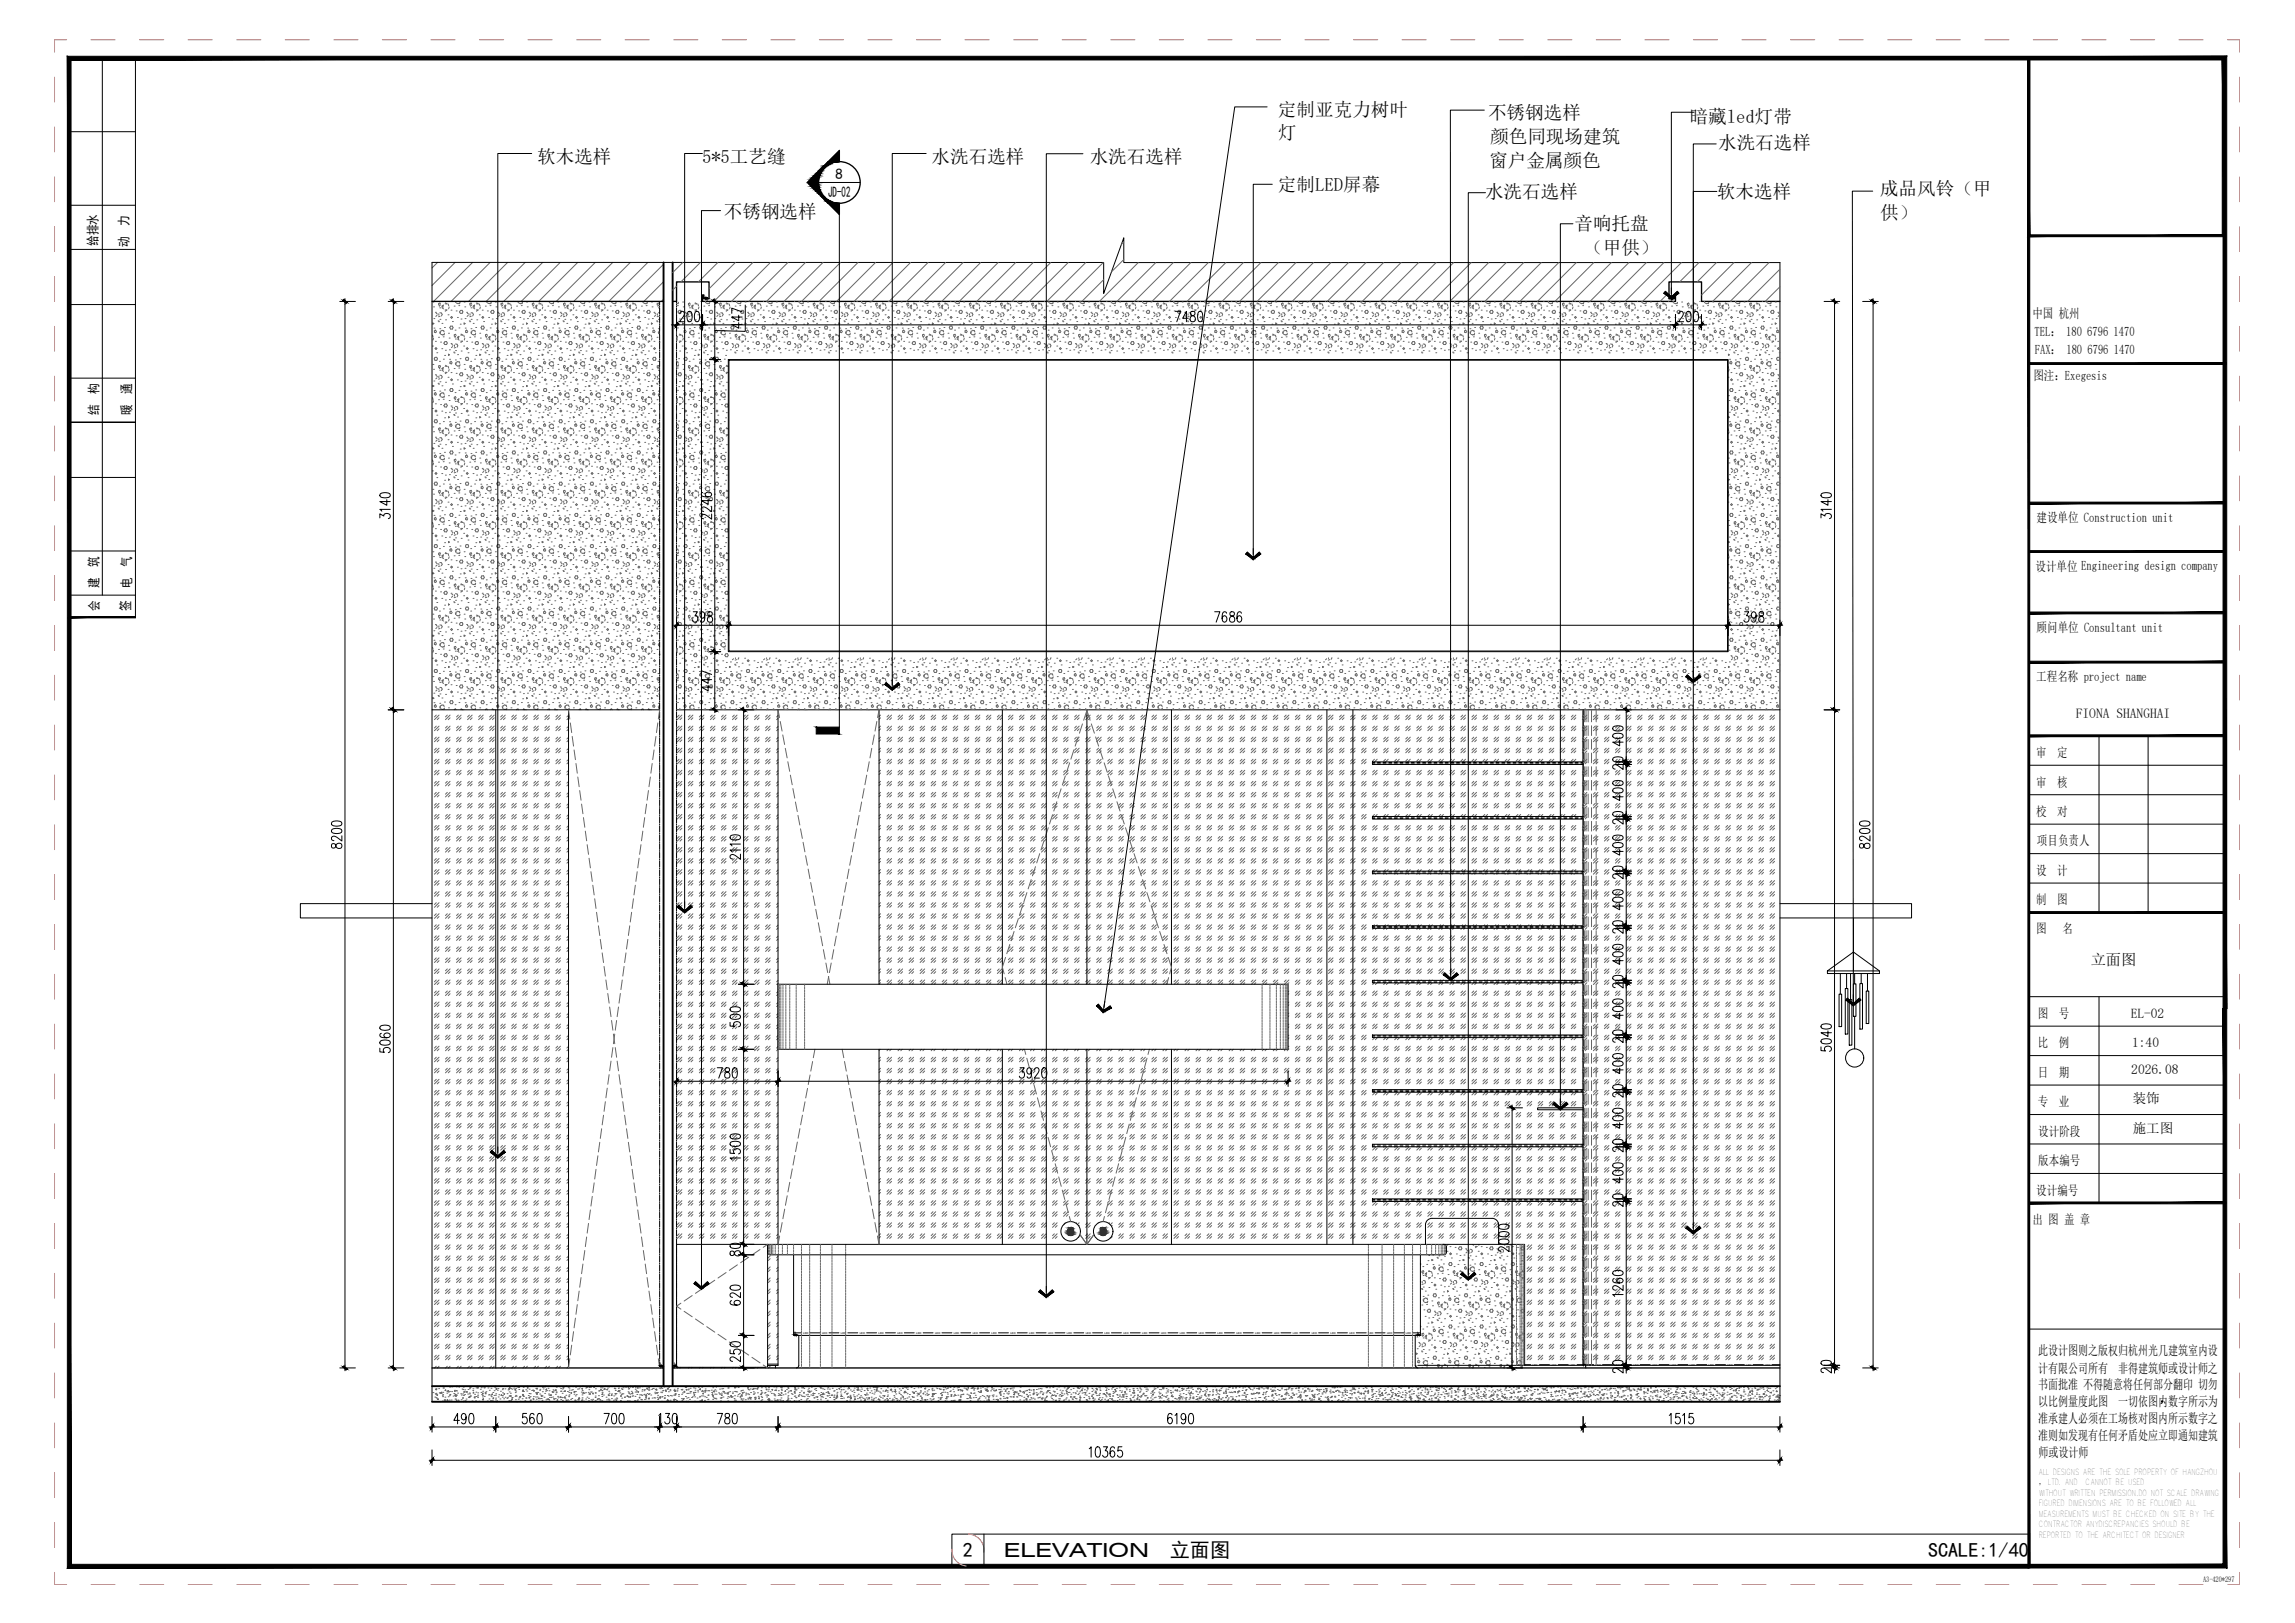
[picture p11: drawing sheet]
<svg xmlns="http://www.w3.org/2000/svg" width="594mm" height="420mm" viewBox="0 0 594 420" stroke-linecap="round" stroke-linejoin="round" font-family="sans-serif">
<defs><g id="words">
<g font-size="5.2">
<text x="249.3" y="403.1">2</text>
<text x="302.8" y="403.1">立面图</text>
<text x="499.1" y="403.1">SCALE:1/40</text>
</g>
<text font-size="5" x="259.9" y="403.1">ELEVATION</text>
<g font-size="4.8">
<text x="330.8" y="30">定制亚克力树叶</text>
<text x="385.2" y="30.9">不锈钢选样</text>
<text x="437.4" y="31.7">暗藏led灯带</text>
<text x="330.9" y="36.1">灯</text>
<text x="385.7" y="37">颜色同现场建筑</text>
<text x="444.7" y="38.5">水洗石选样</text>
<text x="139" y="42.1">软木选样</text>
<text x="181.7" y="42.1">5*5工艺缝</text>
<text x="241.1" y="42.1">水洗石选样</text>
<text x="282.1" y="42.1">水洗石选样</text>
<text x="385.5" y="43.2">窗户金属颜色</text>
<text x="330.8" y="49.4">定制LED屏幕</text>
<text x="384.4" y="51.1">水洗石选样</text>
<text x="444.4" y="51.3">软木选样</text>
<text x="486.6" y="50.5">成品风铃（甲</text>
<text x="187.4" y="56.4">不锈钢选样</text>
<text x="407.6" y="59.6">音响托盘</text>
<text x="486.7" y="56.6">供）</text>
<text x="410.1" y="65.7">（甲供）</text>
</g>
<g font-size="3.9">
<text x="216.3" y="46.3">8</text>
<text x="214.4" y="51">JD-02</text>
<text x="541.2" y="249.8">立面图</text>
</g>
<g font-size="3.5">
<text x="537.3" y="186">FIONA SHANGHAI</text>
<text x="551.6" y="263.6">EL-02</text>
<text x="551.9" y="271">1:40</text>
<text x="551.7" y="278.1">2026.08</text>
<text x="552.1" y="285.5">装饰</text>
<text x="552.1" y="293.4">施工图</text>
</g>
<g font-size="3.4">
<text x="33.2" y="58.5" transform="rotate(-90 33.2 58.5)">力</text>
<text x="25.2" y="63.6" transform="rotate(-90 25.2 63.6)">给排水</text>
<text x="33.2" y="64" transform="rotate(-90 33.2 64)">动</text>
<text x="526.1" y="82.3">中国 杭州</text>
<text x="526.7" y="87">TEL： 180 6796 1470</text>
<text x="526.7" y="91.6">FAX： 180 6796 1470</text>
<text x="25.5" y="101.9" transform="rotate(-90 25.5 101.9)">构</text>
<text x="33.9" y="101.9" transform="rotate(-90 33.9 101.9)">通</text>
<text x="526.3" y="98.3">图注：Exegesis</text>
<text x="25.5" y="107.4" transform="rotate(-90 25.5 107.4)">结</text>
<text x="33.9" y="107.4" transform="rotate(-90 33.9 107.4)">暖</text>
<text x="527.2" y="135.2">建设单位 Construction unit</text>
<text x="25.5" y="146.7" transform="rotate(-90 25.5 146.7)">筑</text>
<text x="33.9" y="146.7" transform="rotate(-90 33.9 146.7)">气</text>
<text x="526.9" y="147.8">设计单位 Engineering design company</text>
<text x="25.5" y="152.2" transform="rotate(-90 25.5 152.2)">建</text>
<text x="33.9" y="152.2" transform="rotate(-90 33.9 152.2)">电</text>
<text x="25.6" y="158.2" transform="rotate(-90 25.6 158.2)">会</text>
<text x="33.7" y="158.2" transform="rotate(-90 33.7 158.2)">签</text>
<text x="527.2" y="163.7">顾问单位 Consultant unit</text>
<text x="527.1" y="176.4">工程名称 project name</text>
<text x="527.1" y="196">审</text>
<text x="532.5" y="196">定</text>
<text x="527.1" y="203.6">审</text>
<text x="532.5" y="203.6">核</text>
<text x="527.1" y="211.2">校</text>
<text x="532.5" y="211.2">对</text>
<text x="527.3" y="218.9">项目负责人</text>
<text x="527.1" y="226.5">设</text>
<text x="532.5" y="226.5">计</text>
<text x="527.1" y="234.1">制</text>
<text x="532.5" y="234.1">图</text>
<text x="527.1" y="241.6">图</text>
<text x="533.9" y="241.6">名</text>
<text x="527.5" y="263.5">图</text>
<text x="532.9" y="263.5">号</text>
<text x="527.5" y="271.1">比</text>
<text x="532.9" y="271.1">例</text>
<text x="527.5" y="278.8">日</text>
<text x="532.9" y="278.8">期</text>
<text x="527.5" y="286.4">专</text>
<text x="532.9" y="286.4">业</text>
<text x="527.6" y="294">设计阶段</text>
<text x="527.6" y="301.7">版本编号</text>
<text x="527.1" y="309.3">设计编号</text>
<text x="526.1" y="316.8">出 图 盖 章</text>
<text x="527.6" y="350.9">此设计图则之版权归杭州光几建筑室内设</text>
<text x="527.6" y="355.3">计有限公司所有</text>
<text x="527.6" y="359.7">书面批准 不得随意将任何部分翻印 切勿</text>
<text x="548.3" y="355.3">非得建筑师或设计师之</text>
<text x="527.6" y="364.1">以比例量度此图</text>
<text x="548.3" y="364.1">一切依图内数字所示为</text>
<text x="527.6" y="368.5">准承建人必须在工场核对图内所示数字之</text>
<text x="527.6" y="372.9">准则如发现有任何矛盾处应立即通知建筑</text>
<text x="527.7" y="377.1">师或设计师</text>
</g>
<text font-size="2.3" x="527.7" y="384.5">， LTD. AND</text>
<g font-size="2.1">
<text x="527.6" y="381.8">ALL DESIGNS ARE THE SOLE PROPERTY OF HANGZHOU</text>
<text x="527.7" y="389.9">FIGURED DIMENSIONS ARE TO BE FOLLOWED ALL</text>
<text x="527.7" y="387.2">WITHOUT WRITTEN PERMISSION.DO NOT SCALE DRAWING</text>
<text x="539.8" y="384.5">CANNOT BE USED</text>
<text x="527.7" y="392.6">MEASUREMENTS MUST BE CHECKED ON SITE BY THE</text>
<text x="527.7" y="395.3">CONTRACTOR ANYDISCREPANCIES SHOULD BE</text>
<text x="527.7" y="398">REPORTED TO THE ARCHITECT OR DESIGNER</text>
</g>
<text font-size="2" x="570.3" y="409.6">A3-420*297</text>
<g font-size=".7">
<text x="207.9" y="345.3">LED</text>
<text x="212.8" y="345.3">LED</text>
<text x="217.7" y="345.3">LED</text>
<text x="222.5" y="345.3">LED</text>
<text x="227.4" y="345.3">LED</text>
<text x="232.3" y="345.3">LED</text>
<text x="237.2" y="345.3">LED</text>
<text x="242" y="345.3">LED</text>
<text x="246.9" y="345.3">LED</text>
<text x="251.8" y="345.3">LED</text>
<text x="256.7" y="345.3">LED</text>
<text x="261.5" y="345.3">LED</text>
<text x="266.4" y="345.3">LED</text>
<text x="271.3" y="345.3">LED</text>
<text x="276.2" y="345.3">LED</text>
<text x="281" y="345.3">LED</text>
<text x="285.9" y="345.3">LED</text>
<text x="290.8" y="345.3">LED</text>
<text x="295.7" y="345.3">LED</text>
<text x="300.5" y="345.3">LED</text>
<text x="305.4" y="345.3">LED</text>
<text x="310.3" y="345.3">LED</text>
<text x="315.2" y="345.3">LED</text>
<text x="320" y="345.3">LED</text>
<text x="324.9" y="345.3">LED</text>
<text x="329.8" y="345.3">LED</text>
<text x="334.7" y="345.3">LED</text>
<text x="339.5" y="345.3">LED</text>
<text x="344.4" y="345.3">LED</text>
<text x="349.3" y="345.3">LED</text>
<text x="354.2" y="345.3">LED</text>
<text x="359" y="345.3">LED</text>
<text x="363.9" y="345.3">LED</text>
<text x="396.6" y="353.5">LED</text>
<text x="401.5" y="353.5">LED</text>
<text x="406.4" y="353.5">LED</text>
<text x="413" y="353.5">LED</text>
<text x="417.9" y="353.5">LED</text>
<text x="422.8" y="353.5">LED</text>
<text x="427.7" y="353.5">LED</text>
<text x="432.5" y="353.5">LED</text>
<text x="437.4" y="353.5">LED</text>
<text x="442.3" y="353.5">LED</text>
<text x="447.2" y="353.5">LED</text>
<text x="452" y="353.5">LED</text>
<text x="456.9" y="353.5">LED</text>
</g>
<g font-size=".2">
<text x="356" y="197.5">LED</text>
<text x="357.5" y="197.5">LED</text>
<text x="358.9" y="197.5">LED</text>
<text x="360.4" y="197.5">LED</text>
<text x="361.9" y="197.5">LED</text>
<text x="363.3" y="197.5">LED</text>
<text x="364.8" y="197.5">LED</text>
<text x="366.3" y="197.5">LED</text>
<text x="367.7" y="197.5">LED</text>
<text x="369.2" y="197.5">LED</text>
<text x="370.6" y="197.5">LED</text>
<text x="372.1" y="197.5">LED</text>
<text x="373.6" y="197.5">LED</text>
<text x="375" y="197.5">LED</text>
<text x="376.5" y="197.5">LED</text>
<text x="378" y="197.5">LED</text>
<text x="379.4" y="197.5">LED</text>
<text x="380.9" y="197.5">LED</text>
<text x="382.3" y="197.5">LED</text>
<text x="383.8" y="197.5">LED</text>
<text x="385.3" y="197.5">LED</text>
<text x="386.7" y="197.5">LED</text>
<text x="388.2" y="197.5">LED</text>
<text x="389.7" y="197.5">LED</text>
<text x="391.1" y="197.5">LED</text>
<text x="392.6" y="197.5">LED</text>
<text x="394" y="197.5">LED</text>
<text x="395.5" y="197.5">LED</text>
<text x="397" y="197.5">LED</text>
<text x="398.4" y="197.5">LED</text>
<text x="399.9" y="197.5">LED</text>
<text x="401.4" y="197.5">LED</text>
<text x="402.8" y="197.5">LED</text>
<text x="404.3" y="197.5">LED</text>
<text x="405.7" y="197.5">LED</text>
<text x="407.2" y="197.5">LED</text>
<text x="408.7" y="197.5">LED</text>
<text x="356" y="211.6">LED</text>
<text x="357.5" y="211.6">LED</text>
<text x="358.9" y="211.6">LED</text>
<text x="360.4" y="211.6">LED</text>
<text x="361.9" y="211.6">LED</text>
<text x="363.3" y="211.6">LED</text>
<text x="364.8" y="211.6">LED</text>
<text x="366.3" y="211.6">LED</text>
<text x="367.7" y="211.6">LED</text>
<text x="369.2" y="211.6">LED</text>
<text x="370.6" y="211.6">LED</text>
<text x="372.1" y="211.6">LED</text>
<text x="373.6" y="211.6">LED</text>
<text x="375" y="211.6">LED</text>
<text x="376.5" y="211.6">LED</text>
<text x="378" y="211.6">LED</text>
<text x="379.4" y="211.6">LED</text>
<text x="380.9" y="211.6">LED</text>
<text x="382.3" y="211.6">LED</text>
<text x="383.8" y="211.6">LED</text>
<text x="385.3" y="211.6">LED</text>
<text x="386.7" y="211.6">LED</text>
<text x="388.2" y="211.6">LED</text>
<text x="389.7" y="211.6">LED</text>
<text x="391.1" y="211.6">LED</text>
<text x="392.6" y="211.6">LED</text>
<text x="394" y="211.6">LED</text>
<text x="395.5" y="211.6">LED</text>
<text x="397" y="211.6">LED</text>
<text x="398.4" y="211.6">LED</text>
<text x="399.9" y="211.6">LED</text>
<text x="401.4" y="211.6">LED</text>
<text x="402.8" y="211.6">LED</text>
<text x="404.3" y="211.6">LED</text>
<text x="405.7" y="211.6">LED</text>
<text x="407.2" y="211.6">LED</text>
<text x="408.7" y="211.6">LED</text>
<text x="356" y="225.8">LED</text>
<text x="357.5" y="225.8">LED</text>
<text x="358.9" y="225.8">LED</text>
<text x="360.4" y="225.8">LED</text>
<text x="361.9" y="225.8">LED</text>
<text x="363.3" y="225.8">LED</text>
<text x="364.8" y="225.8">LED</text>
<text x="366.3" y="225.8">LED</text>
<text x="367.7" y="225.8">LED</text>
<text x="369.2" y="225.8">LED</text>
<text x="370.6" y="225.8">LED</text>
<text x="372.1" y="225.8">LED</text>
<text x="373.6" y="225.8">LED</text>
<text x="375" y="225.8">LED</text>
<text x="376.5" y="225.8">LED</text>
<text x="378" y="225.8">LED</text>
<text x="379.4" y="225.8">LED</text>
<text x="380.9" y="225.8">LED</text>
<text x="382.3" y="225.8">LED</text>
<text x="383.8" y="225.8">LED</text>
<text x="385.3" y="225.8">LED</text>
<text x="386.7" y="225.8">LED</text>
<text x="388.2" y="225.8">LED</text>
<text x="389.7" y="225.8">LED</text>
<text x="391.1" y="225.8">LED</text>
<text x="392.6" y="225.8">LED</text>
<text x="394" y="225.8">LED</text>
<text x="395.5" y="225.8">LED</text>
<text x="397" y="225.8">LED</text>
<text x="398.4" y="225.8">LED</text>
<text x="399.9" y="225.8">LED</text>
<text x="401.4" y="225.8">LED</text>
<text x="402.8" y="225.8">LED</text>
<text x="404.3" y="225.8">LED</text>
<text x="405.7" y="225.8">LED</text>
<text x="407.2" y="225.8">LED</text>
<text x="408.7" y="225.8">LED</text>
<text x="356" y="239.9">LED</text>
<text x="357.5" y="239.9">LED</text>
<text x="358.9" y="239.9">LED</text>
<text x="360.4" y="239.9">LED</text>
<text x="361.9" y="239.9">LED</text>
<text x="363.3" y="239.9">LED</text>
<text x="364.8" y="239.9">LED</text>
<text x="366.3" y="239.9">LED</text>
<text x="367.7" y="239.9">LED</text>
<text x="369.2" y="239.9">LED</text>
<text x="370.6" y="239.9">LED</text>
<text x="372.1" y="239.9">LED</text>
<text x="373.6" y="239.9">LED</text>
<text x="375" y="239.9">LED</text>
<text x="376.5" y="239.9">LED</text>
<text x="378" y="239.9">LED</text>
<text x="379.4" y="239.9">LED</text>
<text x="380.9" y="239.9">LED</text>
<text x="382.3" y="239.9">LED</text>
<text x="383.8" y="239.9">LED</text>
<text x="385.3" y="239.9">LED</text>
<text x="386.7" y="239.9">LED</text>
<text x="388.2" y="239.9">LED</text>
<text x="389.7" y="239.9">LED</text>
<text x="391.1" y="239.9">LED</text>
<text x="392.6" y="239.9">LED</text>
<text x="394" y="239.9">LED</text>
<text x="395.5" y="239.9">LED</text>
<text x="397" y="239.9">LED</text>
<text x="398.4" y="239.9">LED</text>
<text x="399.9" y="239.9">LED</text>
<text x="401.4" y="239.9">LED</text>
<text x="402.8" y="239.9">LED</text>
<text x="404.3" y="239.9">LED</text>
<text x="405.7" y="239.9">LED</text>
<text x="407.2" y="239.9">LED</text>
<text x="408.7" y="239.9">LED</text>
<text x="356" y="254">LED</text>
<text x="357.5" y="254">LED</text>
<text x="358.9" y="254">LED</text>
<text x="360.4" y="254">LED</text>
<text x="361.9" y="254">LED</text>
<text x="363.3" y="254">LED</text>
<text x="364.8" y="254">LED</text>
<text x="366.3" y="254">LED</text>
<text x="367.7" y="254">LED</text>
<text x="369.2" y="254">LED</text>
<text x="370.6" y="254">LED</text>
<text x="372.1" y="254">LED</text>
<text x="373.6" y="254">LED</text>
<text x="375" y="254">LED</text>
<text x="376.5" y="254">LED</text>
<text x="378" y="254">LED</text>
<text x="379.4" y="254">LED</text>
<text x="380.9" y="254">LED</text>
<text x="382.3" y="254">LED</text>
<text x="383.8" y="254">LED</text>
<text x="385.3" y="254">LED</text>
<text x="386.7" y="254">LED</text>
<text x="388.2" y="254">LED</text>
<text x="389.7" y="254">LED</text>
<text x="391.1" y="254">LED</text>
<text x="392.6" y="254">LED</text>
<text x="394" y="254">LED</text>
<text x="395.5" y="254">LED</text>
<text x="397" y="254">LED</text>
<text x="398.4" y="254">LED</text>
<text x="399.9" y="254">LED</text>
<text x="401.4" y="254">LED</text>
<text x="402.8" y="254">LED</text>
<text x="404.3" y="254">LED</text>
<text x="405.7" y="254">LED</text>
<text x="407.2" y="254">LED</text>
<text x="408.7" y="254">LED</text>
<text x="356" y="268.2">LED</text>
<text x="357.5" y="268.2">LED</text>
<text x="358.9" y="268.2">LED</text>
<text x="360.4" y="268.2">LED</text>
<text x="361.9" y="268.2">LED</text>
<text x="363.3" y="268.2">LED</text>
<text x="364.8" y="268.2">LED</text>
<text x="366.3" y="268.2">LED</text>
<text x="367.7" y="268.2">LED</text>
<text x="369.2" y="268.2">LED</text>
<text x="370.6" y="268.2">LED</text>
<text x="372.1" y="268.2">LED</text>
<text x="373.6" y="268.2">LED</text>
<text x="375" y="268.2">LED</text>
<text x="376.5" y="268.2">LED</text>
<text x="378" y="268.2">LED</text>
<text x="379.4" y="268.2">LED</text>
<text x="380.9" y="268.2">LED</text>
<text x="382.3" y="268.2">LED</text>
<text x="383.8" y="268.2">LED</text>
<text x="385.3" y="268.2">LED</text>
<text x="386.7" y="268.2">LED</text>
<text x="388.2" y="268.2">LED</text>
<text x="389.7" y="268.2">LED</text>
<text x="391.1" y="268.2">LED</text>
<text x="392.6" y="268.2">LED</text>
<text x="394" y="268.2">LED</text>
<text x="395.5" y="268.2">LED</text>
<text x="397" y="268.2">LED</text>
<text x="398.4" y="268.2">LED</text>
<text x="399.9" y="268.2">LED</text>
<text x="401.4" y="268.2">LED</text>
<text x="402.8" y="268.2">LED</text>
<text x="404.3" y="268.2">LED</text>
<text x="405.7" y="268.2">LED</text>
<text x="407.2" y="268.2">LED</text>
<text x="408.7" y="268.2">LED</text>
<text x="356" y="282.3">LED</text>
<text x="357.5" y="282.3">LED</text>
<text x="358.9" y="282.3">LED</text>
<text x="360.4" y="282.3">LED</text>
<text x="361.9" y="282.3">LED</text>
<text x="363.3" y="282.3">LED</text>
<text x="364.8" y="282.3">LED</text>
<text x="366.3" y="282.3">LED</text>
<text x="367.7" y="282.3">LED</text>
<text x="369.2" y="282.3">LED</text>
<text x="370.6" y="282.3">LED</text>
<text x="372.1" y="282.3">LED</text>
<text x="373.6" y="282.3">LED</text>
<text x="375" y="282.3">LED</text>
<text x="376.5" y="282.3">LED</text>
<text x="378" y="282.3">LED</text>
<text x="379.4" y="282.3">LED</text>
<text x="380.9" y="282.3">LED</text>
<text x="382.3" y="282.3">LED</text>
<text x="383.8" y="282.3">LED</text>
<text x="385.3" y="282.3">LED</text>
<text x="386.7" y="282.3">LED</text>
<text x="388.2" y="282.3">LED</text>
<text x="389.7" y="282.3">LED</text>
<text x="391.1" y="282.3">LED</text>
<text x="392.6" y="282.3">LED</text>
<text x="394" y="282.3">LED</text>
<text x="395.5" y="282.3">LED</text>
<text x="397" y="282.3">LED</text>
<text x="398.4" y="282.3">LED</text>
<text x="399.9" y="282.3">LED</text>
<text x="401.4" y="282.3">LED</text>
<text x="402.8" y="282.3">LED</text>
<text x="404.3" y="282.3">LED</text>
<text x="405.7" y="282.3">LED</text>
<text x="407.2" y="282.3">LED</text>
<text x="408.7" y="282.3">LED</text>
<text x="356" y="296.5">LED</text>
<text x="357.5" y="296.5">LED</text>
<text x="358.9" y="296.5">LED</text>
<text x="360.4" y="296.5">LED</text>
<text x="361.9" y="296.5">LED</text>
<text x="363.3" y="296.5">LED</text>
<text x="364.8" y="296.5">LED</text>
<text x="366.3" y="296.5">LED</text>
<text x="367.7" y="296.5">LED</text>
<text x="369.2" y="296.5">LED</text>
<text x="370.6" y="296.5">LED</text>
<text x="372.1" y="296.5">LED</text>
<text x="373.6" y="296.5">LED</text>
<text x="375" y="296.5">LED</text>
<text x="376.5" y="296.5">LED</text>
<text x="378" y="296.5">LED</text>
<text x="379.4" y="296.5">LED</text>
<text x="380.9" y="296.5">LED</text>
<text x="382.3" y="296.5">LED</text>
<text x="383.8" y="296.5">LED</text>
<text x="385.3" y="296.5">LED</text>
<text x="386.7" y="296.5">LED</text>
<text x="388.2" y="296.5">LED</text>
<text x="389.7" y="296.5">LED</text>
<text x="391.1" y="296.5">LED</text>
<text x="392.6" y="296.5">LED</text>
<text x="394" y="296.5">LED</text>
<text x="395.5" y="296.5">LED</text>
<text x="397" y="296.5">LED</text>
<text x="398.4" y="296.5">LED</text>
<text x="399.9" y="296.5">LED</text>
<text x="401.4" y="296.5">LED</text>
<text x="402.8" y="296.5">LED</text>
<text x="404.3" y="296.5">LED</text>
<text x="405.7" y="296.5">LED</text>
<text x="407.2" y="296.5">LED</text>
<text x="408.7" y="296.5">LED</text>
<text x="356" y="310.6">LED</text>
<text x="357.5" y="310.6">LED</text>
<text x="358.9" y="310.6">LED</text>
<text x="360.4" y="310.6">LED</text>
<text x="361.9" y="310.6">LED</text>
<text x="363.3" y="310.6">LED</text>
<text x="364.8" y="310.6">LED</text>
<text x="366.3" y="310.6">LED</text>
<text x="367.7" y="310.6">LED</text>
<text x="369.2" y="310.6">LED</text>
<text x="370.6" y="310.6">LED</text>
<text x="372.1" y="310.6">LED</text>
<text x="373.6" y="310.6">LED</text>
<text x="375" y="310.6">LED</text>
<text x="376.5" y="310.6">LED</text>
<text x="378" y="310.6">LED</text>
<text x="379.4" y="310.6">LED</text>
<text x="380.9" y="310.6">LED</text>
<text x="382.3" y="310.6">LED</text>
<text x="383.8" y="310.6">LED</text>
<text x="385.3" y="310.6">LED</text>
<text x="386.7" y="310.6">LED</text>
<text x="388.2" y="310.6">LED</text>
<text x="389.7" y="310.6">LED</text>
<text x="391.1" y="310.6">LED</text>
<text x="392.6" y="310.6">LED</text>
<text x="394" y="310.6">LED</text>
<text x="395.5" y="310.6">LED</text>
<text x="397" y="310.6">LED</text>
<text x="398.4" y="310.6">LED</text>
<text x="399.9" y="310.6">LED</text>
<text x="401.4" y="310.6">LED</text>
<text x="402.8" y="310.6">LED</text>
<text x="404.3" y="310.6">LED</text>
<text x="405.7" y="310.6">LED</text>
<text x="407.2" y="310.6">LED</text>
<text x="408.7" y="310.6">LED</text>
</g>
</g></defs>
<g fill="none" stroke="#666" stroke-width=".26">
<path d="M111.9 358.9h.1M112.7 359.6h.1M112.9 359.6h.1M113 359.6l-.2 .1 .2 .1M113 359.6v.2M113.5 359.5h.1M114 358.8v.1M114.5 358.9h.1M114.7 359.3h.1M114.8 359.3h.1M115.4 359.8l-.2 .2h.2v-.2M116.1 360l-.2 .1 .2 .1v-.2"/>
<path d="M116.3 358.9h.1M116.4 359.1h.1M116.9 359h.1M117.6 359.9h.1M117.8 360v.2h-.2zM117.8 358.9h.1M118 360h.1M118.1 358.9h.1M118.1 359h.1M118.7 359l.3-.1-.1 .2zM119.6 359.6h.1M119.8 359.7h.1"/>
<path d="M119.9 359.1h.1M120.3 359.8h.1M121.1 359.7h.1M121.5 359.5h.1M121.6 359.2h.1M121.7 359.2h.1M122.4 360h.1M122.4 359.5h.1M123.2 359.3h.1M123.5 359.2h.1M123.5 358.9h.1M123.6 359.2h.2l-.1 .2"/>
<path d="M123.6 359.2l.1 .2M124.3 359.6h.1M124.5 359.2h.1M125 359h.1M125.3 359.3h.1M125.4 359.1h.1M126.3 359.3h.1M126.7 359.9h.1M126.7 359h.1M127.1 359.4h.1M128.2 358.8l-.2 .2 .3 .1v-.3M128.3 359h.1"/>
<path d="M128.4 359.7h.1M128.6 359.5v.2M128.6 359.4l-.2 .1 .2 .1M128.7 359.9h.1M128.9 359.5h.1M130 359.7h.1M130.1 359.4h.1M130.7 359.5h.1M131.5 359.8h.1M131.7 358.8l.1 .1M131.8 358.8v.2M131.8 359.2h.1"/>
<path d="M131.9 359.3v.4M131.9 359.3l-.3 .3h.3M132.2 359.5h.1M132.5 359.6h.1M133 359.4h.1M133.5 359.7l-.1 .2M133.5 359.5h.1M133.5 359.7l-.3 .1 .2 .1M133.5 359h.1M134.2 359l.1 .2M134.2 358.9l-.1 .2h.2M134.3 359.2h.1"/>
<path d="M134.3 359.7h.1M135.3 359.9h.1M135.4 359.1h.1M135.5 359.9v.3l-.3-.1zM136.1 359.8h.1M136.4 358.9h.1M136.6 359.1l-.1 .2h.2l-.1-.1M137 359.6h.1M137.6 360h.1M137.9 359.9h.1M138.3 360l-.2 .1 .1 .1M138.3 360l-.1 .2"/>
<path d="M138.7 359.4h.1M139.1 359.6l-.2-.1 .2-.2v.3M139.7 359.9h.1M139.7 359.7h.1M140.4 359.2h.1M140.6 359.6h.1M140.9 359l.2-.1v.2zM141.5 359.6l-.2 .2h.2M141.5 359.6v.2M141.5 360h.1M141.9 359.4h.1M142.2 358.9h.1"/>
<path d="M143.1 359.8h.1M143.8 359.8h.1M143.9 359.8l-.2 .2h.2v-.2M144 359.1h.1M144.8 359h.1M145.1 359.5h.1M145.6 359.6h.1M145.7 359.2l.3-.1-.1 .2zM146.3 360v.2h-.2zM146.5 358.9h.1M147.1 359.1h.1M147.3 359.3h.1"/>
<path d="M147.4 359.9h.1M147.9 359.9h.1M148.2 359.8h.1M148.3 359h.1M149 359.1h.1M149.5 359.6h.1M149.8 359.5h.1M150.1 359h.1M150.7 360h.1M150.7 358.9h.1M150.8 359.4l-.2 .1 .1 .1 .1-.2M151.6 359.3h.1"/>
<path d="M151.8 359.2h.1M151.9 359.1h.1M152.4 359.8h.1M152.4 359.2h.1M153 358.8v.3h-.3zM153.6 359.2h.1M153.7 359h.1M153.8 358.9h.1M154.1 359.5h.1M155.4 359.3h.1M155.7 359.7l-.3 .1 .2 .1M155.7 359.7l-.1 .2"/>
<path d="M155.8 360h.1M155.9 359.3h.1M156.5 358.9h.1M156.6 359.4l-.3 .2 .3 .1M156.6 359.4v.3M157 359.7h.1M157.1 359.8h.1M157.2 359.4h.1M157.6 359h.1M158.3 359h.1M159 359.4h.1M159.2 359.5h.1"/>
<path d="M159.3 360h.1M160 359.4h.1M160.1 359h.1M160.2 359.9v.4l-.3-.1zM160.2 358.8l.2 .1M160.3 358.8l.1 .2M160.5 359.9l-.2 .1 .1 .2M160.5 360l-.1 .2M160.8 359.5h.1M160.9 359h.1M161 359.7h.1M161.3 359.3h.1"/>
<path d="M161.9 359.1h.1M162.6 359.6h.1M162.7 358.9l-.1 .2h.2l-.1-.1M162.7 359.5h.1M163.3 358.9l-.2 .1 .2 .1v-.2M163.4 359h.1M163.7 359.2h.1M164.3 358.9h.1M164.4 359.6h.1M164.5 359.2h.1M165.2 359.4l-.2-.1 .1-.2 .1 .3M165.5 359.3h.1"/>
<path d="M166.2 359h.1M166.2 359.7h.1M166.8 359.7h.1M167.3 359.4h.1M167.6 359.6l-.2-.1 .2-.1v.2M167.6 359.6h.1M167.9 359.9h.1M168 359.8h.1M168.2 359.1l-.3 .1 .2 .1 .1-.1M168.7 359.7h.1M168.9 359.5h.1M169.1 359.4h.1"/>
<path d="M169.6 359.7h.1M169.8 359.9h.1M170 359.6l-.2 .2h.2M170 359.6v.2M170.6 359.3h.1M170.9 359.5h.1M171.1 359.2h.1M171.3 359.4h.1M171.6 360h.1M171.9 359.1h.1M172.4 359.8l-.2 .2h.2v-.2M172.6 359h.1"/>
<path d="M172.7 359.6h.1M172.8 359.5l.2-.1-.1 .2zM173.1 359.2h.1M173.2 358.9h.1M173.4 359.7h.1M174.4 360h.1M174.5 359.7h.1M174.8 359h.1M174.8 360v.2h-.2zM175.3 359.8h.1M175.4 359.4h.1M176.3 359.7h.1"/>
<path d="M176.5 359.8h.1M176.5 359.7h.1M177.3 359.1h.1M177.7 359.2h-.3l.3-.3v.3M177.8 359.9l-.2-.1 .2-.1v.2M178.1 359.8h.1M178.2 359.6h.1M178.7 359.4h.1M179.5 359.3h.1M179.9 359.4h.1M179.9 359.9h.1M180.6 359.9h.1"/>
<path d="M180.8 359.1h.1M181.3 359.5v.3M181.3 359.4l-.3 .3 .3 .1M181.6 359.1h.1M181.7 360h.1M182.5 359.6h.1M182.7 359.9l-.3 .1 .2 .1M182.7 360l-.1 .2M183.4 358.9h.1M184.1 359.9h.1M184.5 359.2h.1M185 359.8h.1"/>
<path d="M185.5 358.9l-.1 .2M185.5 358.9l-.2 .1 .1 .1M186.3 359.6h.1M186.5 358.9h.1M186.8 359.5h.1M187.1 359.5h.1M188.4 359.3h.1M188.5 359.3h.1M188.7 358.8l.2 .1M188.8 358.8l.1 .2M190.2 359.1h.1M190.3 359.1l-.2 .1 .2 .1v-.1"/>
<path d="M190.5 359h.1M191.2 358.9l-.1 .2h.2l-.1-.1M191.3 358.9h.1M191.9 360h.1M192.2 359.9h.1M193.7 359.7h.1M193.7 359.1v.3l-.2-.1zM193.9 359.8h.1M194.2 359.6h.1M194.7 359.7h.1M195 359.5l.2-.1-.1 .2zM195.4 359.5h.1"/>
<path d="M196 359.5h.1M196.1 359.6l-.2-.1 .2-.1v.2M196.1 359.2h.1M196.7 358.8h.1M197 360h.1M197.1 359.2h.1M198.1 359.3h.1M198.1 358.9h.1M198.5 359.6v.2M198.5 359.6l-.2 .2h.2M198.5 358.9h.1M198.8 359h.1"/>
<path d="M198.9 359.6h.1M199 359.1h.1M199.8 359.8l.2-.1v.2zM200.2 359h.1M200.3 359h.1M200.5 359.9h.1M200.9 359.3h.1M200.9 359.8l-.2 .2h.2v-.2M202.1 359.1h.1M202.2 359.7h.1M202.3 359.9h.1M202.4 359v.3l-.3-.1z"/>
<path d="M202.8 359h.1M203.6 359.7h.1M203.9 359.2h.1M204 359.4h.1M204.9 360l-.1 .2M204.9 359.9l-.3 .1 .2 .1M205.7 359.2h.1M205.7 359.5h.1M206 359.5l-.3 .3h.3M206 359.5v.4M206.1 359.8h.1M206.6 359.4h.1"/>
<path d="M207.4 359h.1M207.5 359.3h.1M207.7 358.8l-.2 .1 .1 .2M207.7 358.9l-.1 .2M207.8 359.2h.1M208.1 359.5h.1M209.1 359.8h.1M209.3 359.4h.1M209.9 358.9h.1M210 359.1h.1M210.8 359.6h.1M211.1 359.5h.1"/>
<path d="M211.2 360h.1M212.5 359.1l-.2 .1 .2 .1M212.5 359.2v.2M212.6 359.4h.1M212.9 359.5h.1M213.3 359.7h.1M214.2 359.6h.1M214.3 359.1h.1M214.7 359.6h.1M215.4 359.4h.1M216 358.9h.1M216.5 359.7h.1"/>
<path d="M217.2 358.8l.2 .1M217.4 358.8v.2M217.4 359.4l-.3 .1 .2 .1 .1-.2M217.6 359.1h.1M217.7 359.8h.1M218.3 359.8h.1M218.4 359h.1M219.4 359.6h.1M219.7 359.4h.1M219.8 358.9l-.2 .2h.2v-.1M220.1 359.8h.1M220.9 359.9h.1"/>
<path d="M221.1 359.3h.1M221.7 359.1h.1M221.8 359.8h.1M221.9 359.9h.1M222 359.7h.2l-.1 .2zM222.2 359.4l-.2-.1 .2-.2v.3M222.5 359.9h.1M222.9 359.1h.1M223 359.6h.1M223.7 360h.1M224.4 359.5h.1M224.6 360h.1"/>
<path d="M224.6 359.4v.2M224.6 358.8h.1M224.6 359.4l-.2 .1 .2 .1M225.2 359.3h.1M226 359.2h.1M226.3 359.8h.1M226.4 359.2h.1M227 359.6v.2M227 359.6l-.2 .2h.2M227 360v.2M227.1 359.9l-.3 .1 .2 .1M227.1 359l.1 .3h-.3z"/>
<path d="M227.3 359h.1M228 359.5h.1M228.7 358.9h.1M229.4 360h.1M229.4 359.8l-.1 .2h.2l-.1-.2M229.7 359.3h.1M229.9 358.8l-.3 .1 .2 .1M229.9 358.9l-.1 .2M230.5 359h.1M230.6 359.8h.1M230.7 359.6l-.3 .2 .3 .1M230.7 359.6v.3"/>
<path d="M231.4 359h.1M231.6 359.7h.1M232.3 359h.1M232.8 359.5h.1M233.1 359.9h.1M233.6 359.3h.1M233.6 359.4h.1M234.1 359.1h.1M234.7 359.1l-.2 .1 .2 .1M234.7 359.2v.2M234.9 359.7h.1M234.9 359.3h.1"/>
<path d="M235.5 359h.1M235.9 359.2h.1M236.6 359.5h.1M237 359h.1M237.7 359.3h.1M237.8 358.9h.1M238.3 359.2h.1M238.7 358.9h.1M239.5 359.3h.1M239.6 359.4l-.3 .1 .2 .1 .1-.2M240 359h.1M240.4 359.8h.1"/>
<path d="M240.5 359h.1M241.2 359.6h.1M241.3 359.4h.1M241.7 359.9h.1M242.3 359h.1M242.5 359.5h.1M243.1 359.5h.1M243.3 359.7h.1M243.5 359.6h.1M244.1 359.1h.1M244.4 359.6l-.2 .1 .1 .2 .1-.2M244.6 359.2h.1"/>
<path d="M244.8 359.6h.1M245.2 359.4h.1M245.2 359.3h.1M245.5 359.1h.1M245.8 358.8l.1 .1M245.9 358.8v.2M245.9 359.2h.1M246.6 359.6h.1M246.7 358.9h.1M246.9 359.2h.1M247.2 359h.1M247.7 359.3h.1"/>
<path d="M248 360h.1M248 359.7h.1M248.3 358.8v.1M248.3 358.9l-.2 .2h.2v-.1M248.4 359.7h.1M248.6 358.9h.1M248.8 359.9h.1M249.5 359.3h.1M250 359.4h.1M250.1 359.7h.1M250.2 359.8h.1M250.3 359.8h.1"/>
<path d="M250.7 359.4l-.2-.1 .2-.2v.3M251.3 359.4h.1M251.8 359.1l.1 .3h-.3zM251.9 359.1h.1M252 359.6h.1M252 358.8l-.2 .1 .2 .1M252 359.9h.1M252.1 358.9l-.1 .2M252.2 359.4h.1M253.1 359.3h.1M253.1 359.4v.2M253.1 359.4l-.2 .2h.2"/>
<path d="M253.1 359.5h.1M253.8 359.3h.1M253.8 359.9h.1M254.3 359.1h.1M254.9 359.6h.1M255.2 359.9l.3 .1M255.2 359.9h.1M255.4 359.7l.1 .3M255.4 359.6l-.2 .3M255.5 359.1h.1M255.5 359.6l-.1 .2h.2M255.5 359.6l.1 .2"/>
<path d="M256.7 359.6h.1M256.9 359.1l-.2 .1 .1 .1M256.9 359.1l-.1 .2M257.1 359.6h.1M257.2 358.9h.1M257.7 359.9h.1M257.9 359.8l-.1 .2h.2l-.1-.2M258.5 359.7h.1M258.9 359.8h.1M259.1 359.2h.1M259.8 359.6h.1M260.3 359.8h.1"/>
<path d="M260.6 359.5h.1M260.7 359.5h.1M261.1 358.9h.1M261.7 359.4v.2M261.7 359.4l-.2 .1 .2 .1M261.9 359.3h.1M262.1 359.9h.1M262.3 359.3h.1M263.9 359.9h.1M264.1 359.1h.1M264.1 359h.1M264.9 358.9h.1"/>
<path d="M265.8 359.9h.1M266.6 359.6l-.3 .1 .2 .2 .1-.2M266.8 359.9h.1M267.4 359.8h.1M267.5 359.7h.1M268.3 359.7h.1M268.8 359.6h.1M269.2 359.5h.1M269.5 359.5h.1M270.7 359.2h.1M271 359.2h.1M271.5 360h.1"/>
<path d="M271.7 359.3h.1M272.5 359.2h.1M272.7 359h.1M272.7 358.8v.1M272.7 358.9h.1M273 358.8l-.3 .1M273.5 359.6h.1M273.8 359h.1M274.2 358.8l-.2 .1 .2 .1M274.4 359.9h.1M274.4 358.8l-.2 .3M275.5 359.3h.1"/>
<path d="M275.9 359.9h.1M276.1 359.6h.1M276.5 359.1l.1 .4-.3-.1zM276.8 358.9v.3l-.2-.1zM277.1 359.8h.1M277.4 358.9h.1M277.8 359.4h.1M279.1 359.1l-.1 .2M279.1 359.1l-.3 .1 .2 .1M279.2 359.4l-.2-.1 .2-.1v.2M279.3 359.5h.1M279.5 359.2h.1"/>
<path d="M280.1 359.4h.1M280.1 359.7l-.2 .3h.3M280.1 359.7l.1 .4M280.7 359.8h.1M280.7 358.9h.1M281.3 358.9h.1M281.4 359.2h.1M281.6 359.4l-.1 .2h.2M281.6 359.4l.1 .2M282.5 359h.1M282.6 359.4h.1M282.9 359.8h.1"/>
<path d="M283.5 358.9h.1M283.9 359.4l-.2 .1 .2 .1M283.9 359.4v.2M284 359.6l-.1 .2h.2l-.1-.2M284.3 359.1h.1M284.6 359.1h.1M284.7 359.6h.1M284.8 360h.1M286.1 359.1h.1M286.4 359.4h.1M286.4 359.8l.1 .2h-.2zM286.9 359.7h.1"/>
<path d="M287.7 359.6h.1M287.9 359.2h.1M288.1 359.1h.1M288.8 359.6l-.3 .1 .2 .1M288.8 359.7l-.1 .2M289 359.4h.1M289.7 359.3h.1M289.9 358.9h.1M291.1 359.1h.1M291.5 359.4h.1M291.5 359.8h.1M292 359h.1"/>
<path d="M292.3 359.8h.1M293.3 359.6h.1M293.3 359.4h.1M293.6 359.9l-.2 .1 .1 .1 .1-.2M294.3 359.4h.1M294.5 359.9h.1M295 359.3h.1M295.1 359.5h.1M295.3 359.8h.1M296.3 359.1h.1M296.4 358.8l-.2 .1 .2 .1v-.1M296.6 359.6h.1"/>
<path d="M296.7 359.1h.1M296.9 359.6h.1M297.1 359.8h.1M297.5 358.8l.2 .2M297.7 358.8v.2M298.4 360h.1M298.4 358.9h.1M298.7 359.7h.1M298.7 359.3h.1M299 359.5h.1M299.6 359.2h.1M300.1 359.7h.1"/>
<path d="M300.5 359.7h.1M300.8 359.1h.1M301 359.2h.1M301.2 359.3l-.2-.1 .3-.1-.1 .2M301.3 359.5h-.3l.2-.3 .1 .4M301.9 359.5h.1M302.3 359.8h.1M302.8 358.8h.1M302.9 360h.1M303.6 359.3h.1M304.1 359.9h.1M304.2 359.8h.1"/>
<path d="M304.2 360h.1M304.8 359.8l.1 .3M304.8 359.8l-.2 .2 .3 .1M305.3 358.9v.3l-.2-.1zM305.3 359h.1M305.9 360h.1M306.1 359.4h-.2l.1 .2M306.1 359.4l-.1 .2M306.2 359.7h.1M306.3 359.5h.1M307 359.9h.1M307.2 359.4h.1"/>
<path d="M307.8 359.4l-.2-.1 .1-.1v.2M308.2 359.3h.1M308.4 359.3h.1M308.7 359.7h.1M310.1 359h.1M310.1 359.4l-.1 .2h.2M310.1 359.4l.1 .2M310.4 359.4h.1M310.6 359h.1M310.9 358.9h.1M310.9 359.6l-.2 .1 .2 .1M310.9 359.7v.2"/>
<path d="M311.4 358.9h.1M312.2 359.2h.1M312.5 359.6l-.1 .2h.2l-.1-.2M312.7 358.9h.1M313.9 359h.1M313.9 359.8h.1M314.5 359h.1M314.8 359.6h.1M315 359.8v.2h-.2zM315.6 359.9h.1M315.8 359.9l-.3 .1 .2 .1 .1-.2M315.9 360h.1"/>
<path d="M316 359.5h.1M316.3 359.1h.1M317.3 359.6h.1M317.8 359.6h.1M318.1 359.2h.1M318.2 359.2h.1M318.5 358.8l-.1 .1 .1 .1 .1-.1M319 359.4h.1M319 359.1h.1M319.8 359.3h.1M319.9 359.2h.1M320.3 358.9h.1"/>
<path d="M320.8 359.1h.1M321 358.9h.1M321.5 360h.1M321.7 359.3h.1M321.8 359h.1M322.2 358.8l-.1 .2h.3M322.4 358.8v.3M322.4 359.9h.1M322.5 358.9h.1M322.6 359.7h.1M322.7 358.9h.1M323.2 359.2l.3-.1-.1 .2z"/>
<path d="M323.5 359.4h.1M323.6 359.7h.1M324.2 359.8h.1M324.5 359h.1M324.5 359.4h.1M325.3 359.5h.1M325.8 359.4h.1M325.9 359.6h.1M326 359.3v.3l-.3-.1zM326.3 359.1h.1M326.5 359h.1M326.6 359.3h.1"/>
<path d="M327.1 359.6h.1M327.6 359.3h.1M327.9 359.1h.1M328.1 359.2h.1M328.3 359.4h-.2l.1 .2M328.3 359.4l-.1 .2M328.9 359.6h.1M329.3 359.1h.1M329.5 359.8l-.2 .3h.3M329.5 359.9l.1 .3M329.8 359.9h.1M329.9 359.2h.1"/>
<path d="M330 358.8h.1M330.7 359.7h.1M331 360h.1M331.1 358.9h.1M331.3 359.9h.1M331.3 358.8h.1M331.7 359.5h.1M331.7 359.3h.1M332.5 359.8h.1M332.8 359.7h.1M333.1 359.6l-.2 .1 .2 .1M333.1 359.7v.2"/>
<path d="M333.4 359.6h.1M333.5 359.4h.1M333.7 359.2h.1M333.8 358.9l.1 .3-.2-.1zM334.2 359.5h.1M334.2 359.9h.1M334.5 359.5h.1M335.3 359.5h.1M335.5 359.3h.1M335.6 358.9h.1M336 359.9h.1M336.2 359.3h.1"/>
<path d="M336.3 359.4l-.2-.1 .1-.1 .1 .2M337.1 359.6h.1M337.6 359.1h.1M337.9 359h.1M338 359.9l-.1 .2M338 359.9l-.3 .1 .2 .1M338.5 359h.1M338.6 359.4l-.1 .2h.2M338.6 359.4l.1 .2M338.9 359.6h.1M339.6 359.9h.1M340.7 358.8l-.1 .1 .1 .1 .1-.2"/>
<path d="M340.7 359.7h.1M341 359.8h.1M341.1 359.6l-.2 .2h.2v-.2M341.4 359.7h.1M341.4 359.9h.1M341.8 359.7h.1M342.5 359.8h.1M343.1 359.4h.1M343.1 359.6h.1M343.4 359.5h.1M343.5 359.8v.2M343.5 359.8l-.2 .2h.2"/>
<path d="M344.3 359.9h.1M344.8 359.2h.1M345.2 359.3h.1M345.3 359.2h.1M345.4 359.2l.2-.1v.2zM345.9 360l-.2 .2h.2M346.1 359.2h.1M346.1 359.9h.1M346.5 359h.1M347 358.8l-.2 .2 .3 .1v-.3M347.3 358.9h.1M347.3 359h.1"/>
<path d="M348.1 359.6h.1M348.2 359.9h.1M349.4 359.9h.1M349.9 359.6h.1M350.1 359.3h.1M350.4 359.6l.3-.3v.4M350.4 359.6h.3M350.4 359.5l-.2-.1 .3-.1-.1 .3M350.7 359.8h.1M351.7 359.4h.1M352 358.9h.1M352.8 359.5h.1"/>
<path d="M353.4 359.2h.1M353.7 359.4h.1M354.3 359.9l-.3 .3h.3M354.3 359.9v.3M355 359.2h.1M355.1 358.9h.1M355.3 359.8h.1M355.3 359.6l-.1 .3M355.3 359.6l-.2 .1 .1 .1M356.8 359.8h.1M357.1 358.9h.1M357.2 359.4h.1"/>
<path d="M358.3 360h.1M358.5 359.6h.1M359.2 359.1h.1M359.8 358.8h.1M360.2 359.9l-.3 .1 .2 .1M360.2 359.9l-.1 .2M360.2 359.4h.1M360.4 359.7h.1M361.3 359.6h.1M362 359.1h.1M362.3 358.9l.1 .3-.2-.1zM362.5 359.4h.1"/>
<path d="M362.9 358.8v.2l.1-.2M363 358.9h.1M363.7 360h.1M363.7 358.9h.1M364.7 359.1h.1M364.8 359h.1M364.8 359.4h-.2l.1-.2 .1 .2M365.4 359.8h.1M365.5 359h.1M366.5 359h.1M366.8 358.9h.1M366.9 359.8h.1"/>
<path d="M367.1 359.5h.1M367.2 359.4v.2M367.2 359.4l-.2 .2h.2M367.6 359.2l.2-.1v.2zM368 359.9h.1M368.3 359.1h.1M368.9 359.3h.1M368.9 359.8h.1M368.9 359.4h.1M369.6 359.6l-.2 .2h.2v-.2M370.1 359.2h.1M370.2 359.6h.1"/>
<path d="M370.6 359.1h.1M370.8 359.1h.1M371.7 359.8h.1M371.8 358.8v.4l-.3-.1zM371.9 359.3h.1M372 360h-.2l.2-.2v.2M372.3 359.9h.1M372.3 359.3h.1M372.7 359.3l-.3 .1 .2 .1 .1-.1M373.1 359.2h.1M373.6 359.5h.1M373.7 359.4h.1"/>
<path d="M374 359.7h.1M374.4 359.1h.1M374.4 360l-.2 .2h.2M375.4 359.7h-.3l.3-.3v.3M375.5 359.4h.1M375.6 359.1h.1M375.7 359.5h.1M376.5 360h.1M377.3 359.5h.1M377.4 359.8l-.1-.1 .2-.1-.1 .3M377.4 359.2h.1M377.8 359.8h.1"/>
<path d="M378.8 360h.1M379 360v.3M379 360l-.3 .2 .3 .1M379.1 359.6h.1M379.2 359h.1M379.9 359.6h.1M380.7 359.4h.1M380.8 359.6h.1M380.8 359.9h.1M380.9 359.6h.1M382 359.3h.1M382.3 359.9l-.2 .1 .2 .1"/>
<path d="M382.3 359.9v.2M382.6 359.6h.1M382.7 359.7h.1M382.8 359.3h.1M384.1 359h.1M384.3 359.4h.1M384.5 359.8h.1M384.7 359h.1M385 358.9h.1M385 358.8l.1 .2M385.2 358.8l-.1 .2M386 359.2h.1"/>
<path d="M386.3 359.9h.1M387.5 359.8h.1M387.8 358.9h.1M388.1 360h.1M388.3 359.6h.1M388.3 358.8h.1M389.4 359.8h.1M389.6 359.5h.1M390 359.1l-.2 .1 .1 .1 .1-.2M390.5 360h.1M390.8 359l.1 .2-.2-.1zM391.1 359.6h.1"/>
<path d="M391.7 359.2h.1M392.4 359.6h.1M392.6 359.1h.1M392.9 359.4h.1M393.1 358.9h.1M393.3 359.4h-.2l.2-.2v.2M393.9 358.9h.1M394.4 359.3h.1M394.6 359.1h.1M394.6 359.4l.3-.1-.1 .2zM394.9 358.9h.1M395.1 360h.1"/>
<path d="M395.7 359.4l-.2 .2h.2v-.2M395.9 359.9h.1M396.3 358.9h.1M396.4 359h.1M396.5 358.9v.3h-.3zM396.7 359h.1M397.2 359.7h.1M398 359.8h.1M398.1 359.6v.2h-.2zM398.5 359.1h.1M399.1 359.4h.1M399.3 359.4h.1"/>
<path d="M399.5 359.7l.2-.1-.1 .2zM399.8 359.5h.1M400.1 359.8l-.3-.1 .3-.2v.3M400.2 359.3h.1M400.3 359.2h.1M401.1 359h.1M401.5 359.1h.1M401.5 359.3h.1M402.1 359.2h.1M403.2 358.9h.1M403.2 359.1h.1M403.6 358.9h.1"/>
<path d="M403.9 359.3h.1M404.3 359.9h.1M404.8 359.9h.1M404.9 360h.1M405 358.9h.1M405.7 359.4h.1M406.3 359.5h.1M406.6 359.7h.1M406.8 359h.1M406.9 359.6h.1M407.2 358.8l.1 .2M407.3 358.8v.2"/>
<path d="M407.5 359.5h.1M407.8 359.5h.1M408.3 359.2h.1M408.3 359.5h.1M408.6 359.1h.1M409.1 359.3h.1M409.3 359.5h.1M410.1 359.2h.1M410.2 358.9h.1M410.4 359.2h.1M411.1 359.6h.1M411.2 359.1h.1"/>
<path d="M411.8 359h.1M412 359h.1M412.2 359.2h.1M412.2 359.1l-.1 .2M412.2 359.1h-.2l.1 .2M412.9 359.7h.1M413.5 359.9h.1M413.9 359.3h.1M414.5 359.8h.1M414.7 359.8h.1M415.2 359.7h.1M415.4 359.7h.1"/>
<path d="M415.7 359.4h.1M416 359.9h.1M416.5 359.8h.1M416.7 359.6h.1M416.9 358.8h.1M416.9 359.4h.1M417 359.3l-.2 .1 .2 .1v-.1M417.5 359.5h.1M418 359.5h.1M418.2 359.9h.1M418.7 359.2h.1M418.8 359.3h.1"/>
<path d="M419.3 359.5h.1M419.4 359.2l-.2-.1 .2-.1v.2M419.6 359.2h.1M419.9 359.2h.1M420 360h.1M420.4 359h.1M420.7 359.9h.1M420.9 359h.1M421.1 359.6h.1M421.2 359l-.3 .2 .3 .1v-.3M421.6 359.7l.3-.1-.1 .2zM421.8 359.2v.2"/>
<path d="M421.8 359.2l-.2 .2h.2M422 359.9h.1M422.7 359.6h.1M422.9 359.7h.1M423 359.9h.1M423.8 359.6h.1M424.2 359.4l-.2 .2h.2v-.2M424.3 359.8h.1M424.6 359.2h.1M424.7 359.8h.1M424.8 359.8h-.3l.3-.3v.4M425.5 359.4h.1"/>
<path d="M426.4 359.5h.1M426.5 359.8h.1M426.6 359.6v.2h-.2zM426.6 358.9h.1M427.2 359.2h.1M427.2 359.4h.1M428.3 359.9h.1M428.5 359.2h.1M429 358.9h.1M429.4 358.8l.1 .2M429.5 358.8v.2M429.9 359.7h.1"/>
<path d="M430.1 360h.1M430.6 358.9h.1M430.7 359.8h.1M431.8 359.4h.1M431.9 360h.1M432.4 359.6h.1M433.8 359.1h.1M434 359.7h.1M434.1 359.3h.1M434.4 359l-.3 .1 .2 .1M434.4 359.1l-.1 .2M434.8 359.6h.1"/>
<path d="M435.8 359.1h.1M436.1 359.4h.1M437.5 360h.1M437.5 358.9h.1M438.2 359.1h.1M439.1 359h.1M439.2 359.3l-.2 .1 .2 .1v-.1M439.2 359.7h.1M440.4 358.9h.1M441 359.5h.1M441.5 359.7h.1M441.6 359.9h.1"/>
<path d="M442.4 359.8h.1M442.7 359.3h.1M443.5 359.4h.1M443.7 359.6h.1M443.8 359.7l.3-.1-.1 .2zM444.4 359h.1M445.2 358.9h.1M445.4 358.8h.1M445.4 359.1h.1M445.8 359.4h.1M445.9 359l-.3 .3 .3 .1v-.3M446.1 359.9h.1"/>
<path d="M446.2 359.8h.1M446.7 359.2h.1M447 359h.1M447.8 359.7h.1M447.9 359.2h-.2l.2-.2v.2M448 359.1h.1M448.2 359.5h.1M448.8 359h.1M448.9 359.9h-.2l.1 .2 .1-.2M449.5 359.9h-.3l.3-.3v.3M449.6 359.4h.1M450.2 359.1h.1"/>
<path d="M450.3 359.2l-.2 .2h.2M450.3 359.2v.2M450.6 359.1h.1M451.3 359.2h.1M451.3 359.8h.1M451.5 358.9l.2 .1M451.5 358.8v.1M451.7 358.8v.2M452.3 359.2h.1M452.7 359.4l-.2 .2h.2v-.2M453 359h.1M453.4 360h.1"/>
<path d="M453.4 359.6h.1M454.1 359.3h.1M454.3 359.4h.1M454.7 359.9h.1M455.1 359.6l.1 .2h-.2zM455.4 359.6h.1M455.6 359.3h.1M455.9 359.3h.1M456.4 359.6h.1M456.6 359l-.3 .1 .2 .1M456.6 359.1l-.1 .2M457.3 359.3h.1"/>
<path d="M457.7 359h.1M457.7 359.4h.1M458.1 359.4h.1M458.5 358.9h.1M459.3 359h.1M459.5 359.5h.1M459.9 359.2h.1M112.1 360.5h.1M112.6 361.7h.1M112.7 360.8h.1M112.8 361h.1M112.8 361.8h.1"/>
<path d="M112.9 360.7h.1M113 362h.1M113.2 362.3h.1M113.3 361.1l-.1 .2M113.3 361l-.2 .1 .1 .2M113.4 362.1l-.1 .2h.2M113.4 362.1l.1 .2M113.7 360.6h.1M113.8 362.8h.1M113.9 360.6h.1M114.1 360.6l.3-.2v.3zM114.5 361.3h.1"/>
<path d="M114.5 362.7h.1M114.6 361.6h.1M114.6 361h.1M114.6 360.4h.1M115 362.4h.1M115.2 361.7h.1M115.3 362.4l-.2 .1 .1 .1M115.3 362.4l-.1 .2M115.7 360.7h.1M115.7 360.3h.1M115.8 362.5h.1M115.8 362.3l-.1 .2h.2l-.1-.2"/>
<path d="M116 361.6h.1M116.1 360.4h.1M116.3 362.4h.1M116.3 361.3h.1M116.3 360.2h.1M116.4 361.1h.1M116.4 362.8h.1M116.5 361h.1M116.8 362.4h.1M116.9 360.3h.1M117.3 361.4h.1M117.5 360.7h.1"/>
<path d="M117.8 362.2h.1M117.9 361l.1 .3M118 360.9l-.3 .3h.3M118 362.2h.1M118 361.1h.1M118.1 361.4v.2M118.1 361.3l-.2 .1 .2 .1M118.2 360.1h.1M118.2 361.2h.1M118.3 362.7h-.2l.2-.2v.3M118.4 360.7h.1M118.5 362.5h.1"/>
<path d="M118.6 362.5h.1M119.3 360.8h.1M119.4 362.4h.1M119.4 361.1h.1M119.7 362h.1M119.7 361.8h.1M119.8 360.9h.1M120 361.3h.1M120.1 362.7v.2M120.1 362.7l-.2 .1 .2 .1M120.2 360.4h-.2l.2-.2v.2M120.3 361h.1"/>
<path d="M120.4 362.6h.1M120.4 360.3h.1M120.6 362.2h.1M120.7 362.8v.1M120.7 362.7l-.2 .2M121 360.2l-.3 .1 .2 .1 .1-.1M121.1 360.9h.1M121.4 362.9h.1M121.4 361.7h.1M121.5 360.6h.1M121.5 360.9h.1M121.5 361.5l.1 .3h-.3z"/>
<path d="M121.7 361.5h.1M121.8 361.3h.1M122.2 362.7h.1M122.6 360.4l-.1 .2h.2M122.6 360.4v.2M122.8 361.9h.1M122.9 361h.1M123 361.6l-.3 .1 .2 .1 .1-.2M123.1 362.6h.1M123.1 361.5h.1M123.2 360.4h.1M123.6 361.4h.1"/>
<path d="M123.6 361.8h.1M123.7 361.2h.1M123.7 360.6h.1M124 362.8h.1M124.5 360.5h.1M124.7 361h.1M124.8 362.4h.1M124.9 361.3h.1M124.9 361.6h.1M124.9 360.2h.1M125 360.6l-.1 .2h.2M125 360.6l.1 .3"/>
<path d="M125.1 362.1l.1 .3M125.1 362l-.2 .3 .3 .1M125.4 361.5h.1M125.5 362.8h.1M125.6 360.8h.1M125.7 360.7l-.1-.1 .2-.1-.1 .3M125.8 360.3h.1M125.8 362.8h.1M126.1 362.7h.1M126.4 361.1h.1M126.6 362.2h.1M126.6 361h.1"/>
<path d="M127 362.6h.1M127 361.3h.1M127.2 361.6h.1M127.4 362.5h.1M127.4 360.8l.1 .2h-.2zM127.6 360.5h.1M127.6 361.9h.2l-.1 .2zM127.9 361.2h.1M127.9 360h.1M128.2 362.4h.1M128.2 361.2h.1M128.3 361.9h.1"/>
<path d="M128.3 360.8h.1M128.6 362.9l.1-.3 .1 .3M129 361.6h.1M129.1 361.1h.1M129.4 362.2h.1M129.5 360.2h.1M129.9 361.2h-.2l.2-.2v.3M130 362.8h.1M130 361.7h.1M130 361.3h.1M130.1 360.6h.1M130.4 362.1h.1"/>
<path d="M130.6 361l-.2-.1 .2-.1v.2M130.8 361.7h.1M131.2 362h.1M131.3 360.8h.1M131.4 361.8h.1M131.7 362.6h.1M131.8 361.4h.1M131.8 360.3h.1M131.8 361.3h.1M132.1 360.7h.1M132.2 362.6h.1M132.3 361.3v.2"/>
<path d="M132.3 361.2l-.2 .2 .2 .1M132.5 361.8h.1M132.6 361.8h.1M132.6 362.3l-.2-.1 .2-.1v.3M133.3 361.5h.1M133.4 360.5h.1M133.4 362.4h.1M133.5 361.2h.1M133.5 360.1h.1M133.6 361.4h.1M133.7 362.9h.1M134.1 362.2h.1"/>
<path d="M134.4 361.9h.1M134.6 362.8h.1M134.6 361.6h.1M134.7 361.5l-.2 .2h.2v-.2M135.2 362.1h.1M135.2 361h.1M135.3 361.2h.1M135.4 361.5h.1M135.5 361.4h.1M135.5 361.1l-.1 .2M135.5 361l-.3 .1 .2 .1M135.5 360.2h.1"/>
<path d="M135.9 362.6h.1M136.1 361.9h.1M136.2 361.9h.1M136.4 360.1h.1M136.7 361.3h.1M136.9 361.9h.1M136.9 360.8h.1M137.1 361.7v.2h-.2zM137.2 361.6h.1M137.3 360.8h.1M137.5 362.4l-.1 .2M137.5 362.4l-.2 .1 .1 .1"/>
<path d="M138 362h.1M138 362.3h.1M138.1 361.6h.1M138.6 362.8h.1M138.6 361.7h.1M138.6 360.5h.1M138.8 362.2h.1M138.9 361h.1M139 361.7h.1M139.1 360.4v.4l-.3-.1zM139.2 360.5h.1M139.4 362.7h.1"/>
<path d="M139.6 362.1h-.2l.1-.2 .1 .2M139.7 360.9h.1M139.7 362.1h.1M140 361.2h.1M140.1 362.1h.1M140.3 362.5h.1M140.3 361.3l-.2 .1 .1 .1M140.3 361.4l-.1 .2M140.3 361.4h.1M140.4 360.3h.1M140.8 361.7h.1M141 360.7h.1"/>
<path d="M141.2 360.1h.1M141.3 362.4h.1M141.5 362.2h.1M141.9 362.1l-.1 .2h.2l-.1-.2M142 360.9h.1M142 362.3h.1M142.1 361.2h.1M142.1 360h.1M142.2 361.8h.1M142.3 362.7l-.2 .1 .2 .1M142.3 362.7v.2M142.6 361.8h.1"/>
<path d="M142.7 361l-.3 .3h.3M142.7 361v.3M143.1 361.7h.1M143.1 360.4h.1M143.1 360.2l-.2 .1 .2 .1M143.1 360.3v.2M143.3 360.1h.1M143.3 362.1h.1M143.3 362.3h.1M143.5 362.8h.1M143.7 362.1h.1M143.8 361h.1"/>
<path d="M144 360.3h.1M144 360.5h.1M144.3 361.5h.1M144.4 362.3l-.2 .2h.2l-.1-.2M144.4 361.9h.1M145.1 360.2h.1M145.1 362.3h.1M145.2 361.6l-.3 .1 .2 .1 .1-.2M145.2 360.2h.1M145.2 361.7h.1M145.5 361.8h.1M145.5 360.7h.1"/>
<path d="M145.6 362.5h.1M145.9 360.2h.1M146.2 361.9h.1M146.3 361.5v.4l-.3-.1zM146.4 362.4h.1M146.5 361.2h.1M146.8 362.7h-.2l.2-.2v.3M146.9 360.2h.1M146.9 362.4h.1M147.2 362.7h.1M147.2 361.6h.1M147.2 361.4h.1"/>
<path d="M147.3 360.5h.1M147.3 361.1h.1M147.7 362.3h.1M147.8 360.6l.2-.1-.1 .2zM148 362h.1M148.6 360.9h.1M148.7 360.3h.1M148.7 362.5h.1M148.8 360.4h-.3l.2-.2v.2M148.9 362.5h.1M148.9 361.4h.1M149 360.2h.1"/>
<path d="M149.2 361h.1M149.2 362.7l-.2 .2M149.2 362.8v.1M149.8 361.9h.2l-.1 .2zM149.8 362.1h.1M149.8 362h.1M149.8 362.1l-.2 .3h.3M149.8 362.1l.1 .4M150.5 360.4h.1M150.5 362.6h.1M150.6 362.2h.1M150.7 361.1h.1"/>
<path d="M150.7 361.9h.1M150.7 360.7h.1M151 362.7h.1M151.1 360.4l-.1 .2h.2M151.1 360.4l.1 .3M151.1 360.7h.1M151.6 360.5h.1M151.6 362.2h.1M151.9 361.7h.1M152.3 360.5h.1M152.3 362.6h.1M152.3 362h.1"/>
<path d="M152.4 360.9h.1M152.8 360.4h.1M152.8 360.8l-.2 .1 .2 .1v-.2M153 362.4h.1M153.1 360.4h.1M153.2 362.8h.1M153.2 362.9l.2-.2 .1 .2M153.4 362.3h.1M153.5 360.6l-.1 .2h.2l-.1-.1M154 362.6h.1M154 361.8h.1M154.1 361.4h.1"/>
<path d="M154.1 360.5h.1M154.1 360.7h.1M154.1 362.7h.1M154.6 362.2l.2-.1v.2zM154.9 361.3h.1M154.9 362h.1M155 360.1h.1M155.1 360h.1M155.2 362.3h.1M155.3 362.5h.1M155.7 362.8h.1M155.8 362.6h.1"/>
<path d="M155.8 361.5h.1M155.8 360.4h.1M155.9 360.6h.1M155.9 362.8h.1M156 361h-.2l.2-.2v.3M156.2 361.1h.1M156.9 361.7h.1M157 362.4h.1M157.4 362.2h.1M157.5 362.4h.1M157.5 361.3h.1M157.6 360.2h.1"/>
<path d="M157.7 360.7h.1M157.7 361l-.3 .1 .2 .1M157.7 361.1l-.1 .2M157.7 362.4h.1M157.7 362.9h.1M158.3 362.1h.1M158.3 360.9h.1M158.4 361.1v.2M158.4 361l-.2 .2h.2M158.8 362.5h.1M158.9 361.4h.1M159.2 360.8h.1"/>
<path d="M159.2 362.2h.1M159.2 361.1h.1M159.5 360.8h.1M159.6 361.9h.1M159.7 362.1h.1M159.7 362.4l-.1 .2M159.7 362.4l-.3 .1 .2 .1M160.4 360.6h.1M160.6 362.6h.1M160.8 361.3v.2M160.8 361.2l-.2 .2 .2 .1M160.8 361h.1"/>
<path d="M160.9 361.9h.1M161 360.8h.1M161.3 360.8h.1M161.6 361.8h.1M161.6 362.8h.1M161.7 361.6h.1M162.4 362.6h.1M162.5 361.3l-.2 .1 .1 .1M162.5 361.3l-.1 .2M162.5 361.5h.1M162.6 360.3h.1M162.6 362.8h.1"/>
<path d="M162.7 361.7h.1M162.7 360.6h.1M162.8 360.7h.1M162.9 362.7h.1M163.1 360.9h.1M163.2 361.5l-.2 .2h.2M163.2 361.5v.2M163.4 360.2h.1M163.6 361.4h.1M163.8 361.4h.1M163.8 360.8h-.3l.3-.3v.3M164.2 362.7h.1"/>
<path d="M164.3 362.6h.1M164.4 361.5h.1M164.4 360.4h.1M164.5 362.7l-.2 .1 .2 .1M164.5 362.7v.2M164.7 360h.1M164.7 360.4h.1M164.9 361h.1M164.9 362.6h.1M165 362.4h.1M165.3 360.2l-.2 .1 .2 .1M165.3 360.3v.2"/>
<path d="M165.6 361.1h.1M165.6 361.7l.1 .2h-.2zM165.9 362.3h.1M165.9 361.1h.1M166 362.8h.1M166.1 362.4h.1M166.1 361.2h.1M166.2 360.1h.1M166.7 361.1h.1M166.7 360h.1M166.8 361h.1M166.8 362.3h.1"/>
<path d="M167.1 362.1h.1M167.3 361.6l-.2 .1 .2 .1M167.3 361.6v.2M167.4 361.1v.3M167.4 361l-.3 .3 .3 .1M167.5 360.8h.1M167.8 362.9h.1M167.8 362.1h.1M167.8 361h.1M168 360.8h.1M168.1 362.1h-.2l.1-.2 .1 .2M168.5 361.1h.1"/>
<path d="M168.8 361.9h.1M169.3 361.8h.1M169.5 360.4h.1M169.5 361.9h.1M169.5 360.8h.1M170.1 361.7h.1M170.2 360.5h.1M170.2 360.5l-.3 .1 .2 .1 .1-.2M170.2 361.2h.1M170.5 362.1l-.2 .2h.2l-.1-.2M170.8 361.6h.1M171 361.6v.3h-.3z"/>
<path d="M171 360.4h.1M171.2 362.8h.1M171.2 361.7h.1M171.3 360.5h.1M171.4 361.6h.1M171.4 360.1h.1M172 361.3h.1M172.2 361.8l-.3 .1 .2 .2 .1-.2M172.3 360.2h.1M172.6 362.6h.1M172.7 361.3h.1M172.9 362.3v.2h-.2z"/>
<path d="M172.9 362.5h.1M173 361.4h.1M173 360.3h.1M173.4 360h.1M173.5 362.5h.1M173.5 361.3h.1M173.8 361.4h.1M174.4 361.2h.1M174.6 362.2l-.3 .2 .3 .1M174.6 362.2v.3M174.6 362.3h.1M174.7 361.2h.1"/>
<path d="M174.7 360.9h.1M174.7 360.1h.1M174.8 362.3h.1M174.8 360.8h.2l-.1 .2zM175.2 360.1h.1M175.3 362.7h-.2l.2-.2v.3M175.6 361h.1M175.6 361.4h.1M176.4 362.1h.1M176.4 361h.1M176.5 362.6h.1M176.7 360.6h.1"/>
<path d="M176.8 362.2l.2-.1-.1 .2zM176.9 362.1h.1M177 360.2h.1M177.3 360.4h-.2l.1-.2 .1 .2M177.4 361.5h.1M177.7 362.7l-.1 .2M177.7 362.8v.1M177.7 361.9h.1M177.8 360.7h.1M178 362.9l.1-.2 .1 .2M178.1 361.8h.1M178.2 360.7h.1"/>
<path d="M178.5 362.3h.1M178.6 360.6h.1M178.6 360.3h.1M178.8 360.3h.1M179 361.8h.1M179.2 361.6h.1M179.6 360.4l-.1 .2h.2M179.6 360.4l.1 .3M179.8 362.7h.1M179.8 361.2l-.2-.1 .2-.1v.3M179.8 361.6h.1M179.9 360.5h.1"/>
<path d="M179.9 360.4h.1M180.2 362.8h.1M180.4 361.9h.1M180.6 360.3h.1M181 361.7h.1M181.1 362.7h.1M181.1 361.5h.1M181.2 362.7h.1M181.5 362.5h.1M181.6 361.4h.1M181.6 360.2h.1M181.6 362.5l.3-.1-.1 .2z"/>
<path d="M182 361.4h.1M182 360.2h.1M182.1 360.6l-.2 .2h.2v-.1M182.4 362.5h.1M182.4 361.6h.1M182.4 360.4h.1M182.8 361.7h.1M182.9 360.1h.1M183.2 362.3h.1M183.2 361.2h.1M183.3 362.3h.1M183.3 361.1h.1"/>
<path d="M183.3 360h.1M183.5 360h.1M184.2 360.5h.1M184.4 361.2h.1M184.5 360.9v.2M184.5 360.8l-.2 .2h.2M184.5 362.3h.1M184.6 361.8h.1M184.7 361.3l-.2 .1 .1 .1M184.7 361.3l-.1 .2M184.9 360.3h-.3l.3-.3v.3M185 362h.1"/>
<path d="M185 360.9h.1M185.2 362h.1M185.3 360.1h.1M185.3 362.1h.1M185.4 360.9h.1M186 360.6h.1M186.2 360.8h.1M186.3 360.9h.1M186.4 361.9h.1M186.6 362h.1M186.7 362.7h-.2l.1 .2M186.7 362.7l-.1 .2"/>
<path d="M186.7 361.8h.1M186.7 360.7h.1M186.9 361.1v.2M186.9 361l-.2 .2h.2M187.1 360.2h.1M187.1 361.7h.1M187.5 360.7h.1M187.5 360.3l-.1 .2M187.5 360.2l-.2 .1 .1 .1M187.8 360.6h.1M188.2 362h.1M188.3 360.6h.1"/>
<path d="M188.4 362.7h.1M188.4 362.8h.1M188.4 361.5h.1M188.5 360.4h.1M188.5 360.9l-.3-.1 .3-.2v.3M188.7 361.7h.1M188.9 360.3h.1M189.1 361.3h.1M189.3 361.2l-.2 .2 .2 .1M189.3 361.3v.2M189.5 361.6v.2M189.5 361.6l-.2 .1 .2 .1"/>
<path d="M189.6 361.6h.1M189.6 360.7h.1M189.6 360.4h.1M190 362.8h.1M190 362.1h.1M190.1 362.4h.1M190.1 361.3h.1M190.2 360.2h.1M190.3 360.2h.1M190.4 362.5h.1M190.5 360.3h.1M190.7 360.3h.1"/>
<path d="M190.8 361.4h.1M191.1 361h.1M191.4 360.8h.1M191.7 361.5l-.1 .2h.2l-.1-.2M191.7 360.1h.1M191.8 362.1h.1M191.8 362.2h.1M191.9 361.1h.1M192.1 361.1l-.3 .3h.3M192.1 361.1v.4M192.1 362.5h.1M192.3 362.2h.1"/>
<path d="M192.4 360.5l-.3 .1 .2 .1 .1-.2M192.5 360.4h.1M192.9 362.4h.1M193 361.1h.1M193 360.6h.1M193.2 360.9h.1M193.6 362h.1M193.6 360.8h.1M193.6 362.2h.1M193.8 361h.1M194.1 361.9l.2 .1M194.2 361.9h-.2l.1-.2 .1 .2"/>
<path d="M194.2 362.2h.1M194.3 360.5h.1M194.3 361.8h.1M194.4 361.9l-.1 .2M194.4 361.8l-.3 .1M195 360.9h.1M195 360.3h.1M195.1 360.9h.1M195.2 362.9h.1M195.3 361.7h.1M195.3 360.6h.1M195.4 362.3h.1"/>
<path d="M195.7 361.7v.3l-.3-.1zM196.1 360.6h.1M196.3 361.5h.1M196.3 361.9h.1M196.5 361.9l.1 .2M196.6 361.9l-.2 .2h.2M196.8 361h.1M197 360.8h.2l-.1 .2zM197 362.6h.1M197 361.5h.1M197.1 360.4h.1M197.2 361.8h.1"/>
<path d="M197.2 362.4h.1M197.2 360.6h.1M197.9 360.6h.1M198.1 360.5h.1M198.2 361.2h.1M198.5 361.6h.1M198.6 361.1h.1M198.7 362.4h.1M198.8 361.3h.1M198.8 360.1h.1M199 362.1l-.2 .2h.2v-.2M199 362.4h.1"/>
<path d="M199.2 362.1l-.2 .1 .1 .1 .1-.2M199.3 362.2l-.3 .3h.3M199.3 362.3v.3M199.3 360.3h.1M199.7 360.7h.1M199.7 362.7h.1M200.1 362.8h.1M200.2 360.8h.1M200.4 361.2h.1M200.4 362.2h.1M200.4 361h.1M200.5 362.6h.1"/>
<path d="M200.6 361.4h.1M200.8 362.5h.1M201.4 362.3v.2h-.2zM201.4 361.2h.1M201.5 360h.1M201.5 360.8h.1M201.8 361.1l.2-.1v.2zM201.8 362.4h.1M202 362.5h.1M202.2 361.9h.1M202.2 360.5h.1M202.2 361.2h.1"/>
<path d="M202.2 360.8h.1M202.6 362.6h.1M202.7 361.1h.1M202.8 362.9h.1M203.3 360.9h.1M203.4 360.2h-.2l.1-.2 .1 .2M203.8 362.5l.2-.1v.2zM203.8 362.7h-.2l.2-.2v.3M203.8 362.8h.1M203.9 361.7h.1M203.9 360.5h.1M203.9 362.1h.1"/>
<path d="M204 361.3h.1M204 362.1h.1M204.1 360.1h.1M204.4 362.7h.1M204.8 362h.1M204.8 362.9h.1M204.8 360.8h.1M205.1 361h.1M205.5 362.6h.1M205.6 361.5h.1M205.6 360.3h.1M205.7 360.7h.1"/>
<path d="M205.8 361.4h.1M205.8 360.4h-.2l.1-.2 .1 .2M206 361.8h.1M206.1 361.8h.1M206.2 362.7h.1M206.2 362.7l-.1 .2M206.2 362.8v.1M206.8 362.5h.1M206.9 361h.1M206.9 361.3l-.3 .1 .2 .1M206.9 361.3l-.1 .2M206.9 360.5h.1"/>
<path d="M207.3 362.3h.1M207.3 361.2h.1M207.4 360.1h.1M207.6 361.5h.1M207.9 361.5h.1M208 362.8h.1M208.1 362.8h.1M208.1 360.4l-.1 .2h.2l-.1-.2M208.2 361.6h.1M208.7 361.1h.1M208.7 362.2h.1M208.8 362.8l-.2-.1 .3-.1-.1 .3"/>
<path d="M209 362.1h.1M209 361.4h.1M209.1 361h.1M209.1 360.2h.1M209.4 361.6h.1M209.4 362.6h.1M209.6 360.1v.3l-.3-.1zM209.7 360.2l-.1 .2M209.7 360.2l-.2 .1 .1 .1M209.9 361.1h.1M209.9 360.1h.1M210.3 361.3h.1"/>
<path d="M210.5 361.2h.1M210.6 360.6v.2h-.2zM210.7 361.9h.1M210.8 360.8h.1M211.2 361.6h.1M211.5 362.3h.1M211.7 361.6l-.1 .2M211.7 361.6l-.2 .1 .1 .1M211.8 360.8h.1M212.3 361.2h.1M212.4 362.2h.1M212.4 361h.1"/>
<path d="M212.4 362.7h.1M212.5 361.6h.1M212.5 360.5h.1M212.7 361.5h.1M213 361.7h.1M213 361h-.2l.2-.2v.3M213.2 360.9h-.3l.3-.3v.4M213.3 360.9h.1M213.7 362.1h.1M213.8 360.5h.1M213.9 362.7h.1M214.1 361.3h.1"/>
<path d="M214.2 362.5h.1M214.2 361.4h.1M214.2 360.3h.1M214.5 360.7h.1M214.5 360.5l-.2 .1 .2 .1M214.5 360.5v.2M214.6 361.2h.1M214.8 361.8h.1M215.4 361l-.2 .2h.2M215.4 361.1v.2M215.8 360.1h.1M215.8 361.8h.1"/>
<path d="M215.9 361.4h.1M215.9 362.3h.1M215.9 361.2h.1M215.9 362.4h.1M215.9 360h.1M216.6 361.8l-.3 .1 .2 .1M216.6 361.9l-.1 .2M216.6 361.9h.1M216.6 360.9h.1M216.6 361.7h.1M216.7 360.4h.1M216.8 361.2l-.3 .2 .3 .1"/>
<path d="M216.8 361.2v.3M217 362.8h.1M217.5 360.3h.1M217.6 362h.1M217.6 361.5h.1M217.7 360.9h.1M217.8 361.3l-.1 .1 .2 .1M217.8 361.3l.1 .2M217.9 362h.1M217.9 361.5h.1M218.4 361.9h.1M218.5 360.5h.1"/>
<path d="M218.8 360.2h.1M219.1 362.5h.1M219.3 361.8h.1M219.4 360.7h.1M219.4 360.7l-.3 .1 .2 .2 .1-.2M219.4 361.6h.1M219.8 361.7h.1M220 362.4h.1M220 361.2h.1M220.2 362h.1M220.2 361.5l-.1 .2h.2l-.1-.2M220.4 361.7v.4l-.3-.1z"/>
<path d="M220.5 360.2h.1M220.9 361.1h.1M221 362.7h.1M221 361.6h.1M221.1 360.5h.1M221.2 361.6h.1M221.3 362.3h.1M221.4 362.1l-.2 .1 .1 .1 .1-.2M221.8 361.4h.1M222 362.1h.1M222.2 360.9h.1M222.7 361.9h-.2l.1-.2 .1 .2"/>
<path d="M222.7 362.5h.1M222.8 361.3h.1M222.8 360.2h.1M223 361.7h.1M223.4 362h.1M223.7 362.2h.1M223.8 361h.1M224 362.3l-.3 .3h.3M224 362.3v.3M224 361.1l.2-.1v.2zM224.2 361.9h.1M224.3 360.7h.1"/>
<path d="M224.5 362.2h.1M224.5 361.1h.1M224.8 361.8h.1M225.1 361.9v.2M225.1 361.9l-.2 .2h.2M225.1 360.5h.1M225.5 360.1h.1M225.5 361.7h.1M225.5 362.2h.1M225.6 362.7h.1M225.7 360.7h.1M226 362.5l.2-.1v.2z"/>
<path d="M226.2 362h.1M226.2 360.9h.1M226.4 360.4h.1M226.6 361.9h.1M226.7 362.8h.1M227.3 360.1h.1M227.3 362.3h.1M227.5 362.1l-.2 .2h.2M227.5 362.1v.2M227.5 362.4h.1M227.6 362.8v.1M227.6 362.6h.1"/>
<path d="M227.6 361.4h.1M227.7 360.4h.1M227.9 362.9h.1M227.9 361.7h.1M228 360.6h.1M228.4 361.9h.1M228.5 361.3h.1M228.5 360.1h.1M228.9 362.5h.1M229.1 361.3l-.3 .1 .2 .1 .1-.2M229.1 360.2h.1M229.1 362.4h.1"/>
<path d="M229.5 362h.1M229.6 362.6h.1M229.6 360h.1M229.7 361.5h.1M229.7 360.4h.1M229.8 361.2h.1M229.9 362.3v.2h-.2zM230.2 362h.1M230.3 362.8h.1M230.9 360.3h.1M230.9 362.5h.1M231 362.2h.1"/>
<path d="M231.1 362.6l-.3 .1 .2 .1 .1-.1M231.3 362.4h.1M231.4 361.3h.1M231.4 360.2h.1M231.5 361.7h.1M231.8 362.1h.1M231.9 360.9h.1M231.9 360.2h-.2l.1-.2 .1 .2M231.9 360.2l-.2 .1 .1 .1M231.9 360.2l-.1 .2M232 362.1h.1M232.3 362.4h.1"/>
<path d="M232.3 362.7h-.2l.2-.2v.3M232.7 360.4h.1M232.7 360.8h.1M232.7 362.5h.1M233.1 362.2h.1M233.1 361h.1M233.1 361.9h.1M233.4 361.4h.1M233.8 362.2h.1M233.9 361.6h-.2l.1 .2M233.9 361.6l-.1 .2M234 360.6h.1"/>
<path d="M234.1 360.4h.2M234.2 362.1h.1M234.2 360.2l-.1 .2M234.2 360.2l.1 .3M234.3 360.1v.4l-.3-.1zM234.5 360.4h.1M234.5 362.6h.1M234.7 362.8v.1M234.7 362.7l-.1 .2M234.8 361.9h.1M234.8 360.8h.1M235.2 362.9h.1"/>
<path d="M235.2 361.6h.1M235.4 361h.1M235.6 362.2h.1M236.1 361.5h.1M236.1 360.3h.1M236.2 361.8h.1M236.3 360.5h.1M236.3 362.7h.1M236.4 362.8h.1M236.5 362.7h.1M236.5 361.7h.1M236.5 360.6h.1"/>
<path d="M236.7 360.5v.1h-.2M236.7 360.4l-.2 .2M236.7 360.5l-.2 .1 .2 .1M236.7 360.5v.2M237 360.2h.1M237.4 361.4h.1M237.4 360.7h.1M237.4 362.3h.1M237.9 361h-.3l.3-.3v.3M238.1 360.6h.1M238.1 362.8h.1M238.2 361.4h.1"/>
<path d="M238.2 362.6h.1M238.2 361.5h.1M238.2 360h.1M238.3 360.3h.1M238.6 362.4h.1M238.7 361.8l-.2 .1 .2 .1M238.7 361.9v.2M239.1 360.6v.2h-.2zM239.2 362.4h.1M239.3 360.3h.1M239.4 362.3h.1M239.5 362.6h.1"/>
<path d="M239.5 361.1h.1M239.9 360.7h.1M239.9 362.8h.1M239.9 362.3h.1M240 361.2h.1M240 360.1h.1M240.1 361.1h.1M240.3 361h.1M240.7 362.1h.1M241 362.5h.1M241.3 360h.1M241.4 362.3h.1"/>
<path d="M241.5 361.3v.3M241.5 361.2l-.3 .3 .3 .1M241.5 361h-.2l.2-.2v.3M241.6 360.7l-.3 .1 .2 .1M241.6 360.8l-.1 .2M241.6 360.8h.1M241.6 362.1h.1M241.7 361h.1M241.7 360.8h.1M242.1 360.7h.1M242.8 362.5h.1M242.8 361.9h.1"/>
<path d="M243.4 361.9h.1M243.4 360.8h.1M243.5 360.8h.1M243.6 362.1l-.3 .1 .2 .1M243.6 362.1l-.1 .2M243.7 361.7h.1M243.7 360.5h.1M243.9 361l-.1 .2 .2 .1M243.9 361.1l.1 .2M244.1 360.4h.1M244.6 360.4h.1M244.6 362.6h.1"/>
<path d="M245 361.6h.1M245.1 362.8h.1M245.1 361.8v.3h-.3zM245.1 361.6h.1M245.1 360.5h.1M245.3 360.9h.1M245.3 361.6h.1M245.8 360.2h.1M246 360.1h.1M246.2 362.6h.1M246.3 361.3l-.1 .1 .2 .1-.1-.2M246.4 361l-.1 .2"/>
<path d="M246.4 362.7h.1M246.4 361l-.2 .1 .1 .1M246.8 362.5h.1M246.8 361.4h.1M246.9 360.3h.1M247 362.5h.1M247.1 361h.1M247.1 361.3h.1M247.3 361.2h.1M247.9 361.2h.1M248.2 362.8h.1M248.3 362.3h.1"/>
<path d="M248.4 362.4l-.2 .1 .1 .1 .1-.2M248.5 362.3h.1M248.6 361.2h.1M248.6 360h.1M248.7 362.4v.3M248.7 362.4l-.3 .2 .3 .1M248.7 361.5l.1 .2h-.2zM248.9 361h.1M249 360l.2-.1v.2zM249.2 361h.1M249.3 360.9h.1M250 362.8h.1"/>
<path d="M250.2 362.1h.1M250.3 360.9h.1M250.4 362.1h.1M250.7 361.1h.1M251 361.4l.2-.1v.2zM251.1 362.6h.1M251.2 361.9h-.2l.2-.2v.2M251.2 360.6h.1M251.3 361.9h.1M251.3 360.7h.1M251.9 361.8h.1M252 360.7h.1"/>
<path d="M252.2 360.6h.1M252.5 361.2h.1M252.6 361.8h.1M253 362.7l.3-.1-.1 .2zM253.1 362.2h.1M253.2 360.2h.1M253.4 360.5h.1M253.6 361.9l-.2 .2h.2M253.6 361.9v.2M253.6 362.7h.1M253.7 361.6h.1M253.7 360.5h.1"/>
<path d="M253.8 362.8h.1M254 360.4l-.2-.1 .3-.1-.1 .2M254.3 361.3h.1M254.6 362.7h.1M254.7 361.5h.1M255 361.9h.1M255.4 362.5h.1M255.4 361.3h.1M255.5 360.2h.1M255.5 361.4h.1M255.6 360.2h.1M255.6 360h.1"/>
<path d="M255.8 362.6h.1M255.9 362.5h.1M256 362.1l-.2 .2h.2v-.2M256 361.7l-.2-.1 .3-.1-.1 .3M256 361.4h.1M256.4 360.1h.1M256.8 361.2h.1M257 361.6h.1M257.1 362.3h.1M257.1 361.1h.1M257.2 360h.1M257.4 360.1h.1"/>
<path d="M257.8 362.3h.1M257.8 361.4h.1M258 362.3h.1M258.4 362.3v.2h-.2zM258.8 362h.1M258.9 360.9h.1M258.9 362.2h.1M258.9 360.5h-.2l.1 .2M258.9 360.5l-.1 .2M259 361.2h.1M259 360.2l.1 .3h-.4zM259.2 360.2h.1"/>
<path d="M259.6 361.5h.1M259.8 362h.1M259.8 360.8h.1M260.2 362h.1M260.4 360.2h-.2l.1-.2 .1 .2M260.5 362.9h.1M260.6 361.8h.1M260.6 360.6h.1M260.9 362.7h-.2l.1-.2 .1 .3M260.9 360.9h.1M260.9 361.8l-.2 .1 .2 .1M260.9 361.9v.2"/>
<path d="M261 360.2h.1M261.1 360.7h.1M261.4 361.6h.1M261.7 361.6h.1M262.2 362.7h.1M262.3 361.5h.1M262.3 361.7h.1M262.3 360.4h.1M262.6 361.1l-.3-.1 .3-.2v.3M262.8 360.2v.3M262.8 360.2l-.2 .2h.2M262.8 360.3h.1"/>
<path d="M262.9 360.6h.1M263 362.8h.1M263.1 361.6h.1M263.2 360.4h.1M263.2 362.8v.1M263.2 361.7h.1M263.2 362.7l-.1 .2M263.5 362.8h.1M263.7 361.3h.1M263.7 360.8v.2M263.8 360.7l-.3 .1 .2 .1M264 362.4h.1"/>
<path d="M264 361.3h.1M264 360.3h.1M264.1 360.2h.1M264.4 361.4h.1M264.6 360.4h.1M264.8 360.2h.1M265 362.5h.1M265 361.7h.1M265.2 360.4l-.2 .2h.2v-.1M265.3 360.1h.1M265.6 362.5h.1M265.6 361h.1"/>
<path d="M265.7 362.2h.1M265.7 360h.1M265.7 361.1h.1M265.8 362.1l-.3 .1 .2 .1M265.8 362.1l-.1 .2M266.2 361.3l-.3 .3h.3M266.2 361.3v.4M266.4 360.5h.1M266.5 362.4h.1M266.5 361.2h.1M266.8 361.8h.1M266.9 362.1h.1"/>
<path d="M267.4 361h.1M267.4 362h.1M267.4 360.8h.1M267.5 360.1h.1M267.6 360.6v.2h-.2zM267.6 360.6h.1M267.8 362.2h.1M268.2 360.5h.1M268.6 361l-.2 .1 .1 .1 .1-.2M268.6 361.9h.1M268.7 360.9h.1M268.9 361.8h.1"/>
<path d="M269.1 362.8h.1M269.1 361.7h.1M269.2 360.6h.1M269.3 360.2h.1M269.6 360.3h.1M269.8 361.9v.3l-.3-.1zM269.9 361.9h.1M270 360.6h.1M270.1 361h-.2l.1-.2 .1 .3M270.4 362h.1M270.6 362.4l-.1 .2M270.6 362.4h-.2l.1 .2"/>
<path d="M270.7 361.8h.1M270.8 360.6h.1M270.8 362.6h.1M270.9 361.5h.1M270.9 360.3h.1M271.1 360.3h.1M271.2 360l.2-.1v.2zM271.6 360.5h.1M271.8 360.7h.1M272 361.6h.1M272.2 362h.1M272.4 361l-.1 .2 .2 .1"/>
<path d="M272.4 361.1l.1 .2M272.5 362.4h.1M272.6 361.3h.1M272.6 360.1h.1M272.8 361.1h.1M272.9 360.3h.1M273.2 361.4l.2-.1v.2zM273.3 362.7h.1M273.4 362.4l-.3 .3h.3M273.4 362.5v.3M273.6 360.8h.1M274 362.1h.1"/>
<path d="M274.1 362.6h.1M274.1 361.4h.1M274.3 362.1h.1M274.3 361h.1M274.7 362.8h.1M274.7 360.4h.1M274.8 360.8h.1M274.8 361.3l-.1 .1 .2 .1-.1-.2M275 361.2h.1M275 360h.1M275.4 362.4h.1M275.4 360.9h.1"/>
<path d="M275.4 362.6l-.2 .1 .2 .1v-.1M275.8 362.2h.1M276 361.9h.1M276 360.3l.3-.1-.1 .2zM276.1 360.8h.1M276.3 361.1h.1M276.5 360.5h.1M276.6 362.5h.1M276.8 360.5h.1M277.2 360.9h.1M277.3 361.7h-.2l.2-.2v.2M277.5 362.1h.1"/>
<path d="M277.6 362.3h.1M277.7 362.8h.1M277.7 361.7h.1M277.8 360.5h.1M278 361.6l.3-.1-.1 .2zM278.3 360.6h.1M278.3 362h.1M278.4 360.8h.1M278.6 362.1h.1M278.7 360.1h.1M279 361h.1M279.2 360.7h.1"/>
<path d="M279.4 362.9h.1M279.4 362.5h.1M279.4 362.3h.1M279.5 361.4h.1M279.5 360.3h.1M279.6 361.9h.1M279.7 361.7l-.2 .2h.2M279.7 361.7v.2M280.1 360.6h.1M280.5 360.5h.1M280.5 361.8h.1M280.8 361.1h.1"/>
<path d="M281.1 360.5l-.1 .2M281.1 360.5h-.2l.1 .2M281.2 362.3h.1M281.2 361.2h.1M281.2 362.4h.1M281.2 360.1h.1M281.4 362.5h.1M281.7 362.8h.1M281.7 361.6h.1M281.9 360.7h.1M282.1 361.9l-.2 .2h.2M282.1 361.9v.2"/>
<path d="M282.5 361.4h.1M282.6 361.5h.1M282.6 361.2h.1M282.6 360.2h.1M282.8 362.1h.1M282.9 361h.1M283 362.6h.1M283 362.5h.1M283.1 361.8l-.2 .1 .1 .1M283.1 361.9l-.1 .2M283.3 362.2h.1M283.5 360.1h.1"/>
<path d="M283.7 360.8h.1M283.7 360.3l.1 .3-.3-.1zM283.9 361.3h.1M284.4 361.2h.1M284.5 361.1h.1M284.5 362.1l-.2 .2h.2v-.2M284.6 361.8h.1M284.6 360.7h.1M284.8 362.6h.1M285.1 362.3h.1M285.3 361.9h.1M285.5 360.9h.1"/>
<path d="M285.9 360.8v.2M285.9 360.7l-.2 .1 .2 .1M285.9 362.2h.1M286 361h.1M286.2 361.3h.1M286.3 362.7h.1M286.3 361.6h.1M286.4 360.5h.1M286.4 360.8h.1M286.6 362.6h.1M286.8 360.9h.1M286.9 362.3l-.1 .2h.2l-.1-.2"/>
<path d="M287.2 362.1h.1M287.2 361.5h.1M287.3 360.9h.1M287.3 360.8l-.3 .3h.4M287.3 360.8v.4M287.9 362.1v.2M287.9 362.1l-.2 .1 .2 .1M288 361.4h.1M288 362.5h.1M288.1 360.3h.1M288.1 360.7h.1M288.4 362.7h.1"/>
<path d="M288.4 360.4h.1M288.5 362.7h.1M288.9 360.2h-.2l.2-.2v.2M289.1 361h.1M289.2 361.2h.1M289.3 361.8h.1M289.4 362.7h-.2l.1-.2 .1 .3M289.7 362.3h.1M289.8 361.1h.1M289.8 361.5h.1M289.8 360h.1M290.2 361.7h.1"/>
<path d="M290.2 362.8h.1M290.2 360.5h.1M290.4 360.1h.1M290.5 362.4h.1M290.6 362.8h.1M290.8 361l-.3 .1 .2 .1M290.8 361l-.1 .2M290.9 361.1h.1M290.9 361.4v.3M290.9 361.4l-.3 .2 .3 .1M291.1 360.3h.1M291.2 360.8h.1"/>
<path d="M291.3 360.2v.3M291.3 360.2l-.2 .2h.2M291.5 362h.1M291.5 361.5h.1M291.5 360.9h.1M291.6 361.5h.1M291.7 362.7l-.1 .2M291.7 362.8l.1 .1M292 362.9h.1M292.4 360.2h.1M292.5 362h.1M292.7 361.2h.1"/>
<path d="M292.7 362.5h.1M292.8 362.3l-.2 .1 .1 .1M292.8 362.4l-.1 .2M293.1 360.5h.1M293.2 361.8h.1M293.2 360.7h.1M293.4 361.6h.1M293.5 362.4h.1M293.6 361.2h.1M293.7 360.4l-.2 .2h.2v-.1M294.4 361.7h.1M294.4 361.1h.1"/>
<path d="M294.5 361.2h.1M294.5 361.9v.3h-.3zM294.8 362.3h.1M294.9 362.7h.1M294.9 361.5h.1M295 360.4h.1M295.1 360.2h.1M295.2 361.7h.1M295.6 361.3l-.2 .1 .1 .1 .1-.2M295.7 360.9h.1M296.1 360.6v.2h-.2zM296.3 361.3h.1"/>
<path d="M296.4 361.4h.1M296.6 362.4h.1M296.6 361.3h.1M296.7 360.2h.1M297 362h.1M297 361.8h.1M297.6 362.6l-.2 .1 .2 .1v-.1M297.8 361.9h.1M297.8 360.7h.1M298.1 361.4h.1M298.1 362.5l-.3 .3h.3M298.1 362.5v.3"/>
<path d="M298.2 360.3l.2-.1v.2zM298.3 362.2h.1M298.3 361.1h.1M298.4 361h.1M298.4 361l.1-.2 .1 .3M298.4 361h.2M298.7 360.5h.1M298.8 361.8h.1M299.1 361.7h.1M299.9 361.5h.1M299.9 360.4h.1M300.1 362h.1"/>
<path d="M300.1 360.8h.1M300.2 362.7h.1M300.2 361.6l.2-.1v.2zM300.3 362.8h.1M300.3 360.7h.1M300.6 361.9h.1M300.9 361.1l.1 .2M300.9 361l-.1 .2 .2 .1M301.2 362.7h.1M301.2 361.4h.1M301.7 361.5h.1M301.7 362.8h.1"/>
<path d="M301.8 361.7h.1M301.8 360.6h.1M302 361.3h.1M302.1 360.1h.1M302.1 362.3h.1M302.3 360.3h.1M302.4 362h.1M302.4 362.5h.1M302.5 362.9h.1M303.2 360.6l-.2-.1 .3-.1-.1 .3M303.3 361.2h.1M303.4 361.3l-.2 .2h.2l-.1-.2"/>
<path d="M303.4 362.6h.1M303.5 361.6h.1M303.5 361.5h.1M303.5 360.4h.1M304.1 362h.1M304.2 362.1h.1M304.6 362.2h.1M304.9 362.8h.1M305.2 362.4h.1M305.2 361.3h.1M305.3 361.7h.1M305.3 360.1h.1"/>
<path d="M305.3 361.8l-.2 .1 .1 .1 .1-.2M305.4 362.1h.1M305.4 360.9h.1M305.8 361.7h-.2l.2-.2v.2M306 362.1h.1M306.1 361.7h.1M306.3 360.8h.1M306.7 361.9h.1M306.9 362.4h.1M306.9 362.1h.1M307 361h.1M307 361.8h.1"/>
<path d="M307.6 360.6h.1M307.7 360.1h.1M307.8 362.2h.1M308 361.3h.1M308.1 360.7l-.2 .1 .2 .1M308.1 360.8l-.1 .2M308.2 361.7l-.2 .2h.2M308.2 361.7v.2M308.5 360.6h-.3l.2-.3 .1 .4M308.6 361.9h.1M308.7 360.8h.1M308.8 362.9h.1"/>
<path d="M308.8 361.6h.1M308.8 362.1h.1M308.8 361.9h.1M309.5 360.1h.1M309.5 362.3h.1M309.6 361.5h.1M309.7 360.3h.1M310 361h.1M310 362.7h.1M310.1 362.3l-.2-.1 .2-.1v.2M310.3 362.8h.1M310.4 361.7h.1"/>
<path d="M310.4 360.5h.1M310.5 360.2h.1M310.6 361.9l-.2 .2h.2M310.6 361.9v.2M310.6 361.9h.1M310.8 361.7h.1M310.9 361.4h.1M311.3 360.2h.1M311.3 362.4h.1M311.8 360h.1M312 360.7h.1M312 360.9l.1 .3"/>
<path d="M312 360.9l-.2 .3h.3M312.1 362.6h.1M312.1 361.4h.1M312.1 360.3h.1M312.2 362.4h.1M312.4 362h.1M312.8 361.4h.1M313 361l-.3 .1 .2 .1M313 361l-.1 .2M313 362.3h.1M313 362.1l-.1 .2h.2M313 362.1l.1 .3"/>
<path d="M313 361.1h.1M313.1 360.3h.1M313.1 362.5h.1M313.8 362.3h.1M313.8 361.2h.1M313.8 360.1h.1M313.9 361h.1M313.9 360.3h.1M314 362.6h.1M314.2 362.1h.1M314.3 362.1h.1M314.7 361.1h.1"/>
<path d="M314.9 360.3h.1M314.9 362.5h.1M315 362.3l-.3 .1 .2 .1M315 362.4l-.1 .2M315.2 360.8h.1M315.5 362.5h-.2l.1-.2 .1 .3M315.5 362.1h.1M315.5 361h.1M315.6 361.4l-.2 .3 .3 .1M315.6 361.5l.1 .3M316 362.2h.1M316 362.1h.1"/>
<path d="M316.4 361.9h.1M316.7 360.7h.1M316.7 360.4h.1M316.7 362.6h.1M317.2 361.9h.1M317.2 361.7h.1M317.3 360.7h.1M317.3 360.5h.1M317.4 360.2h-.2l.2-.2v.2M317.8 361.3h-.2l.1 .2M317.8 361.3l-.1 .2M317.8 362.2h.1"/>
<path d="M317.8 362.5l-.1 .2h.2M317.8 362.6l.1 .2M318 361.9h.1M318.1 360.4h.1M318.5 360.5h.1M318.5 361.6h.1M318.5 362.7h.1M318.7 360.4h.1M318.9 362.8h.1M318.9 361.6h.1M319 360.5h.1M319.2 362v.3h-.3z"/>
<path d="M319.4 360.2h.1M319.6 362.3h.1M319.8 362.6h.1M319.8 360.2l-.2 .2h.2M319.8 360.2v.3M319.8 362.6l-.2 .1 .1 .1M319.8 362.6l-.1 .3M319.9 361.6h.1M320.3 362.7l-.2 .2M320.3 362.8v.1M320.3 360.6h.1M320.3 362.8h.1"/>
<path d="M320.6 362.5h.1M320.6 360.1h.1M320.6 360.2l-.2 .1 .2 .1v-.2M320.7 361.3h.1M320.7 361.4h.1M320.7 360.3h.1M321.4 362.4h.1M321.5 361.2h.1M321.9 362.3h.1M321.9 361.2h.1M322.1 360.7h.1M322.1 362.8h.1"/>
<path d="M322.2 360.4l-.2 .2h.2v-.1M322.4 362.3h.1M322.4 361.1h.1M322.4 360h.1M322.6 361.5l-.2 .1 .2 .1v-.1M322.8 361h.1M322.8 362.5l-.3 .3 .3 .1M322.8 362.6v.3M323.2 362.5h.1M323.9 360.9h.1M323.9 360.7h.1M324 362.1h.1"/>
<path d="M324.1 362.1h.1M324.1 360.9h.1M324.6 360.6l.1 .2h-.2zM324.7 362.9h-.1M324.9 362h.1M324.9 360.7h.1M325 362.5h.1M325.2 360.5l.3-.1-.1 .2zM325.7 360.8h.1M325.7 362.6h.1M325.7 360.6h.1M325.8 361.8h.1"/>
<path d="M325.8 360.6h.1M325.9 360.7h.1M326.1 361.8h.1M326.8 362.6h.1M327 360.5h.1M327 360.9l.1 .2M327 360.8l-.1 .2 .2 .1M327.2 361.9l.3-.1-.1 .2zM327.4 362.8h.1M327.5 360.9h.1M327.5 362.7h.1M327.6 361.6h.1"/>
<path d="M327.6 360.4h.1M327.7 362.2h.1M327.8 360.2h.1M328.2 362.7h.1M328.2 361.5h.1M328.6 362.7h.1M329.1 361.4h.1M329.1 360.2h.1M329.2 362.5h.1M329.3 361.3h.1M329.3 361h.1M329.3 360.2h.1"/>
<path d="M329.5 361.1l-.2 .1 .2 .1-.1-.2M329.5 362.6h.1M329.6 361.9h.1M330 360.1h.1M330.3 360.7l-.2 .1 .1 .1M330.3 360.8l-.1 .2M330.4 361.2h.1M330.4 362.8h.1M330.4 362.6h.1M331 362.2h.1M331 361.1h.1M331.1 361h.1"/>
<path d="M331.6 361.6h.1M331.6 362.3h.1M331.9 361.3v.2h-.2zM332.2 362.8h.1M332.2 362.3l-.1-.1 .2-.1-.1 .2M332.4 362.3h.1M332.5 362.2h.1M332.5 361h.1M332.7 362h.1M332.7 360.9h.1M332.9 361.1h.1M333.1 360.4l.1 .3h-.3z"/>
<path d="M333.3 360.8h.1M333.5 361.2h.1M333.7 362h.1M334.3 361.7h-.2l.2-.2v.2M334.3 362.9h.1M334.3 362h.1M334.4 361.8h.1M334.4 360.6h.1M334.6 360.7h.1M334.7 361.2h.1M335.1 361l-.2 .1 .2 .1M335.1 361v.2"/>
<path d="M335.5 360.9h.1M335.8 361.7h.1M336.1 362.6h.1M336.1 361.5h.1M336.2 360.4h.1M336.3 361.6h.1M336.5 361.3h.1M336.7 361.6h.1M336.7 361.7l-.2 .2h.2M336.7 361.7v.2M336.7 360.9l-.2 .3 .3 .1M336.7 361l.1 .3"/>
<path d="M336.7 360.4h.1M337.1 362.8h.1M337.1 362.3l-.2 .1 .2 .1M337.1 362.4v.2M337.5 360.5h.1M337.6 360.3h.1M337.6 362.8h.1M337.8 362.4h.1M337.8 360h.1M337.9 361.3h.1M337.9 360.1h.1M338 361.4h.1"/>
<path d="M338.3 361.3h.1M338.9 360.1h.1M339.1 361.9l-.2 .2h.2M339.1 361.9v.2M339.2 362.5h.1M339.4 360.2h.1M339.5 362.2h.1M339.6 361.1h.1M339.6 362.5h.1M339.6 360.1h.1M340 361.3l-.1 .2M340 361.2l-.3 .1 .2 .1"/>
<path d="M340 362.4h.1M340 361.4h.1M340.1 361.2h.1M340.2 360.9h.1M340.3 361.5l-.2 .3h.3M340.3 361.5l.1 .4M340.9 361h.1M341.3 361.9h.1M341.3 360.8h.1M341.3 362.2h.1M341.4 360.2h.1M341.5 362.1h.1"/>
<path d="M341.5 362.1l-.1 .2h.2l-.1-.2M341.8 361.5h.1M342 362.6l-.2 .1 .1 .1M342 362.6l-.1 .2M342.2 360.6h.1M342.2 360.9h.1M342.8 360.2l-.2 .1 .1 .1 .1-.2M343 362.8h.1M343 361.7h.1M343 360.6h.1M343.2 360.2h.1M343.5 361.9h.1"/>
<path d="M343.5 361.8h.1M343.6 361.6h.1M343.9 362.1l.1 .3-.3-.1zM344 362.5h-.2l.1-.2 .1 .3M344.2 360.3h.1M344.3 361.8h.1M344.3 360.6h.1M344.7 362.6h.1M344.7 361.5h.1M344.7 360.3h.1M344.8 361.5l-.2 .1 .1 .1 .1-.1M345 360.3h.1"/>
<path d="M345.2 360.5h.1M345.4 361.6h.1M345.5 361.4h.1M345.6 361.7h.1M345.9 360v.3M346.4 362.5l-.2 .2h.2M346.4 362.6v.2M346.4 362.3h.1M346.5 361.2h.1M346.5 360.3h.1M346.5 360.1h.1M346.8 362.7h.1"/>
<path d="M346.8 360.4h.1M346.8 362.9h.1M347.2 361.7h.1M347.2 362.9h.1M347.4 361.1h.1M347.4 360.5l.2-.1v.2zM347.5 362.6l-.3 .3M347.5 362.6v.3M347.7 362.6h.1M347.7 361.4h.1M347.9 360h.1M348.1 362.1h.1"/>
<path d="M348.2 361h.1M348.3 360.2l-.2 .2h.2M348.3 360.3v.2M348.5 361.3h.1M348.6 360h.1M348.6 360.5h.1M348.8 362.7l-.1 .2M348.8 362.8v.1M348.9 362.4h.1M349 361.8h.1M349.2 362.8h.1M349.4 360.8h.1"/>
<path d="M349.4 361.9l.3-.1-.1 .2zM349.7 360.1h.1M349.8 361.1h.1M349.8 361.9h.1M349.9 360.8h.1M350.4 360.5h.1M350.7 360.4l-.1 .2h.2l-.1-.1M350.8 361.9h.1M351.1 362.1h.1M351.2 362.4h.1M351.3 360.4h.1M351.5 360.2h.1"/>
<path d="M351.6 362.8h.1M351.6 361.6h.1M351.6 360.5h.1M351.9 362h.1M351.9 360.8h.1M352.2 360.6h.1M352.3 360.8l.2-.1-.1 .2zM352.6 361.9h.1M352.8 360.7h.1M353.2 361.9h.1M353.2 362.1h.1M353.2 360.8h-.2l.1-.2 .1 .3"/>
<path d="M353.3 362.5h.1M353.3 360.2h.1M353.3 360.1h.1M353.3 361.4h.1M353.4 360.3h.1M354 362.8h.1M354 360.7h.1M354.1 360.5h.1M354.3 362.1h.2l-.1 .2zM354.4 362h.1M355 362.3h.1M355 361.2h.1"/>
<path d="M355.1 360.1h.1M355.1 360.3h.1M355.1 361.8h.1M355.3 362.8h.1M355.3 361.6h.1M355.5 360.9l.1 .2M355.6 360.8l-.2 .2 .2 .1M355.8 360.8h.1M355.9 362.5h.1M356.1 361.5h.1M356.2 360.3h.1M356.2 362.1h.1"/>
<path d="M356.5 362.6h.1M356.7 362.1h.1M356.8 360.9h.1M356.9 360.4h.1M357 360.1h.1M357.1 361.4h.1M357.3 361.2l-.2-.1 .2-.1v.2M357.4 361.3h.1M357.6 360.8h.1M357.8 360.4l.1 .4-.3-.1zM357.9 362.2h.1M358 361.1l-.2 .1 .2 .1v-.2"/>
<path d="M358 362.2h.1M358.5 361.8h.1M358.5 360.7h.1M358.7 362.3h.1M358.7 360.5h.1M359.1 361.1h.1M359.3 362.3l-.2 .1 .2 .1M359.3 362.4v.2M359.4 360.9h.1M359.5 362.2h.1M359.5 361h.1M359.8 362.3h.1"/>
<path d="M359.9 361.8h.1M360.1 362.7h.1M360.2 361.6h.1M360.2 360.5h.1M360.4 361.3v.2h-.2zM360.4 360.9h.1M360.5 360.5h.1M360.8 362.1h.1M361 360.8h.1M361.2 361h.1M361.4 361l-.2 .3h.3M361.4 361l.1 .4"/>
<path d="M361.6 362.3h.1M361.7 360.7h.1M361.8 361.5h.1M361.9 362.5h.1M361.9 361.3h.1M361.9 360.2h.1M362.2 361.3l-.1 .2M362.2 361.2l-.3 .1 .2 .1M362.3 360.6h.1M362.8 361.7h-.2l.2-.2v.2M362.9 361.8h.1M363 360.4h.1"/>
<path d="M363 361.1h.1M363.1 362.7h.1M363.4 362.4h.1M363.6 362.2h.1M363.6 361.1h.1M363.7 361.7h.1M363.8 360.5h.1M363.8 361.2h.1M364.1 360.7h.1M364.1 362.8h.1M364.2 362.6l-.1 .2M364.2 362.6l-.3 .1 .2 .1"/>
<path d="M364.6 360.3h.1M364.8 361.1h.1M365 360.1h.1M365 360.2h-.2l.1 .2M365 360.2l-.1 .2M365 361.5h.1M365 361.6l.1 .3M365 361.6l-.2 .2 .3 .1M365 361.9h.2M365.1 362.3h.1M365.2 361.7l-.2 .2M365.2 361.7v.2"/>
<path d="M365.2 362.5h.1M365.3 362h.1M365.3 360.9h.1M365.8 360.8h.1M365.9 360.8h.1M365.9 360.2h.1M366.3 362.6h.1M366.6 361.2h.1M367 362.9h.1M367 361.5l-.2 .1 .1 .1M367 361.5l-.1 .3M367 362.6h.1"/>
<path d="M367 361.8h.1M367 362h.1M367.1 360.6h.1M367.1 362.4h.1M367.2 361.2h.1M367.6 361.9l-.1 .2h.2l-.1-.2M367.7 360.8h.1M367.7 360.5h.1M368 361.1h.1M368.4 362.3h.1M368.4 361.3h.1M368.6 362.1l.1 .3h-.3z"/>
<path d="M368.7 362.6h.1M368.8 361.5h.1M368.8 360.4h.1M368.8 362.6h.1M369 361.7h.1M369 362.9h.1M369.3 361h.1M369.5 360.9h.1M369.7 360.2h.1M369.8 360.4l-.2 .1 .2 .1v-.1M370 362.1l.1 .2h-.2zM370.2 361.4h.1"/>
<path d="M370.4 362.4h.1M370.5 361.3h.1M370.5 360.2h.1M370.5 362h.1M370.6 362.7h.1M371 361.3h.1M371.3 361h.1M371.4 361.9h.1M371.4 360.7h.1M371.8 361.8l-.2 .1 .2 .1M371.8 361.8v.2M372 361.4h.1"/>
<path d="M372.2 362.2h.1M372.2 362.7v.2M372.2 361.1h.1M372.2 362.7l-.2 .2M372.2 360.6h.1M372.4 362.8h.1M372.5 362.5h-.2l.2-.2v.3M372.6 361.7h.1M372.9 361h.1M373.1 361.1h.1M373.5 360.4h.1M373.8 361.5h.1"/>
<path d="M373.9 362.8h.1M373.9 361.9h.1M373.9 360.8h.1M374.2 362.9h.1M374.4 360v.3M374.4 360.8l.3-.1-.1 .2zM374.7 362.7h.1M374.8 361.4h.1M374.8 362.7h.1M374.9 362.5l-.2 .2 .2 .1M374.9 362.6v.2M374.9 361.2h.1"/>
<path d="M374.9 360.7h.1M375.6 362.8h.1M375.6 361.6h.1M375.6 361.3h.1M375.6 361.7h.1M375.6 360.1h.1M375.7 360.6h.1M376 362.5h.1M376.4 362.1h.3l-.1 .2zM376.7 361.2h.1M376.7 362.3h.1M376.8 360.2l-.1 .2h.2"/>
<path d="M376.8 360.3l.1 .2M376.9 360.3h.1M376.9 361.2h.1M377.3 362.8l-.1 .1M377.3 362.8v.1M377.3 362.6h.1M377.4 361.5h.1M377.4 361.7h.1M377.4 360.3h.1M378.1 362.2h.1M378.5 361.3h.1M378.7 362h.1"/>
<path d="M379 362.1h.1M379 360.9h.1M379 362.4h.1M379.1 361.2h.1M379.1 360.1h.1M379.2 361.8h.1M379.2 360.4l-.1 .2h.2l-.1-.1M379.4 361.2l-.1-.1 .2-.1-.1 .2M379.5 362.7h.1M379.8 360.8h.1M380.2 361.9h.1M380.3 361.4h.1"/>
<path d="M380.6 361.7h.1M380.7 362.1h.1M380.8 361h.1M381 361.8h.1M381.1 360.6h.1M381.5 362.4h.1M381.5 362.3l-.2 .1 .2 .1v-.1M381.7 360.8h-.2l.2-.2v.3M382.1 361.4h.1M382.3 362.9h.1M382.4 361.7h.1M382.5 361.9h.1"/>
<path d="M382.5 360.8h.1M382.6 360.5v.3h-.3zM382.6 361.3h.1M382.8 361.9h.1M383.2 361.5h.1M383.2 360.3h.1M383.4 362.1h.1M383.6 362.7h.1M383.9 361.5h.1M384.1 360.8l-.2 .2 .2 .1M384.1 360.9v.2M384.1 360.2h.1"/>
<path d="M384.2 362.8h.1M384.2 361.7h.1M384.3 360.5h.1M384.4 361.2l-.3 .1 .2 .1M384.4 361.3l-.1 .2M384.5 361.4h.1M384.6 362h.1M384.6 361h.1M385.4 360h.1M385.4 361.7h.1M385.7 361.6h.1M385.7 362.4h.1"/>
<path d="M385.9 362.6h.1M385.9 361.4h.1M386 360.3h.1M386.1 361.1l.1 .3M386.2 361.1l-.3 .2 .3 .1M386.3 362.8l-.2-.1 .3-.1-.1 .2M386.4 362.1h.1M386.5 361.1l-.2 .1 .2 .1v-.2M386.5 360.6h.1M386.6 362.3h.1M386.6 361.1h.1M387.2 360.1l-.3 .1 .2 .1"/>
<path d="M387.2 360.2l-.1 .2M387.3 361.4h.1M387.4 361h.1M387.5 361.7h.1M387.6 362.3h.1M387.7 361.2h.1M387.7 360.1h.1M387.8 362.1h.1M388.2 362.1h.1M388.5 360.3h.1M388.6 362.6h.1M388.7 360.8h.1"/>
<path d="M388.9 361.3v.2h-.2zM389.2 361.5l-.2 .1 .1 .1M389.2 361.5l-.1 .2M389.3 361.8h.1M389.3 361h.1M389.4 362.1h.1M389.4 361h.1M389.7 361.6l-.2 .3h.3l-.1-.2M389.9 360h.1M390 361.9h.1M390 362.2h.1M390.6 362.2h.1"/>
<path d="M390.8 361.7h.1M390.8 360.5h.1M391.1 361.8h.1M391.1 361.9h.1M391.1 360.7h.1M391.2 362.9h-.1M391.3 360.7h.1M391.3 361.7h-.2l.2-.2v.2M391.7 360.4h.1M391.7 360.1h.1M391.8 362.3h.1M392 360.4l-.2 .1 .2 .1v-.1"/>
<path d="M392.1 361.6h.1M392.6 361.9h.1M392.8 362.7h.1M392.8 361.6h.1M392.8 360.5h.1M392.8 361.9h.1M393 360.3h.1M393.2 360.4h.1M393.3 362.6h.1M393.3 362.2l.1 .3h-.3zM393.5 360.2h.1M393.6 362.4h.1"/>
<path d="M393.7 361.7l.1 .2M393.7 361.7l-.1 .2h.2M393.8 361.9l.2 .1M394 361.8l-.2 .1M394 361.8v.2M394.2 362.5h.1M394.2 361.3h.1M394.5 362.5h.1M394.5 361.6h.1M394.5 361.4h.1M394.6 360.2h.1M394.6 362h.1"/>
<path d="M395.1 361.2h.1M395.2 360h.1M395.3 360.3h.1M395.4 362.4h.1M395.4 362.3h.1M396.1 361.9l-.1 .2h.2l-.1-.2M396.2 362.3h.1M396.2 361.1h.1M396.3 360h.1M396.3 361h.1M396.4 362.1h.1M396.5 361.2h.1"/>
<path d="M396.9 360.7l-.3 .1 .2 .1 .1-.2M396.9 362.7l-.1 .2M396.9 362.8v.1M397.1 360.3h.1M397.2 362.5h.1M397.6 362.1h.1M398 362h.1M398 360.9h.1M398.2 362.1h.1M398.3 362.9h.1M398.4 362h.1M398.4 360.7h.1"/>
<path d="M398.4 360.9h.1M398.6 362.3h-.2l.2-.2v.3M398.9 362l-.3 .1 .2 .1 .1-.1M398.9 360.4h.1M398.9 362.6h.1M399.3 360.6h.1M399.7 361.8h.1M399.7 360.7h.1M400 362.2h.1M400.3 362.5h.1M400.4 360.5h.1M400.5 360h-.2l.2-.2v.2"/>
<path d="M400.6 360.5h.1M400.7 360.5h.1M400.7 362.7h.1M400.9 362.8h.1M401 362.3l-.2 .2h.2M401 362.4v.2M401.3 362.7h.1M401.4 361.6h.1M401.4 360.4h.1M401.5 361h.2l-.1 .2zM401.8 362.7h.1M401.8 361.5h.1"/>
<path d="M401.8 362.3h.1M402.2 362.2h.1M402.4 360.2h.1M402.5 360.6h.1M402.5 362.7h.1M402.6 361.4h.1M402.7 360.2h.1M402.9 360l-.1 .2h.2M402.9 360l.1 .3M403 362.6h.1M403.1 362.4h.1M403.1 361.3h.1"/>
<path d="M403.2 360.2h.1M403.4 362.5l-.2 .2 .2 .1M403.4 362.6v.2M403.5 362.4l.2-.1-.1 .2zM403.5 360.1h.1M403.6 362.4h.1M403.7 360l-.3 .3h.3M403.7 360.1v.3M403.9 361.2h.1M404.2 361.9h.1M404.3 360.6h.1M404.3 362.8h.1"/>
<path d="M404.5 360.1l-.2-.1 .2-.1-.1 .2M404.8 362.2h.1M404.9 361.1h.1M405 362.6h.1M405.2 362.3h.1M405.3 360.2l-.1 .2h.2M405.3 360.3l.1 .2M405.4 362.4h.1M405.8 362.8v.1M405.8 362.8l-.1 .1M406 362.2h.1M406.1 361h.1"/>
<path d="M406.1 360.7h.1M406.2 361.5h.1M406.5 362h.1M406.5 361.2l-.2 .1 .2 .1M406.5 361.3v.2M406.6 360.9h.1M406.9 360.8h.1M407 362.3h.1M407 360.8l.3-.2v.3zM407.2 362.5h.1M407.3 362h.1M407.8 360.4v.2h-.2z"/>
<path d="M407.9 360.8h.1M408.1 361.2h.1M408.2 360.7h.1M408.2 362.8h.1M408.3 361.7h.1M408.3 360.6h.1M408.5 362.8l-.2-.1 .2-.1v.2M408.9 361.9h.1M409 362.6h.1M409.4 360.1l-.3 .1 .2 .1M409.4 360.2l-.1 .2M409.4 361.7h.1"/>
<path d="M409.7 360.9h.1M410 362.6h.1M410 361.5h.1M410 360.4h.1M410.1 360.9h.1M410.2 360.8h-.2l.2-.2v.3M410.3 361.6h.1M410.3 360.4h.1M410.7 362.8h.1M410.8 362.7h.1M410.9 361.1l-.3 .3h.3M410.9 361.2v.3"/>
<path d="M410.9 361.6h.1M411.1 360.3h.1M411.4 361.5l-.3 .1 .2 .1M411.4 361.5l-.1 .2M411.5 360.9h.1M411.5 361.4h.1M411.7 362.4h.1M411.7 361.3h.1M411.7 360.1h.1M412.1 360.5h.1M412.2 362.8h.1M412.4 360.1h.1"/>
<path d="M412.6 360.8l-.2 .2 .2 .1M412.6 360.9v.2M412.6 362.7h.1M412.8 362.5h.1M412.9 361.3h.1M413.3 361h.1M413.4 362.8l-.1 .1M413.4 362.1h.1M413.4 361h.1M413.6 362.4h.1M413.7 361.2h.1M414 360.2h.1"/>
<path d="M414.2 362.4h.1M414.2 360.4l-.1 .3M414.2 360.4l-.2 .1 .1 .1M414.4 362.8h.1M414.5 361.7l-.3 .3h.3l-.1-.3M414.5 361.1h.1M414.8 360.9h.1M414.9 362.2h.1M415 361.1l-.2 .2h.2v-.2M415.1 361.1h.1M415.1 361.9h.1M415.2 360.8h.1"/>
<path d="M415.8 360.9h.1M416.1 362.1h.1M416.2 361.8l-.1 .2M416.2 361.8l-.2 .1 .1 .1M416.8 362.8h.1M416.8 360.6h.1M416.8 361.7h.1M416.9 360.6h.1M416.9 361.2h.1M417 361.9h.1M417.4 361.3v.2h-.2zM417.9 361.8h.1"/>
<path d="M417.9 360.6h.1M418 362.2l.1 .4-.3-.1zM418.1 361.8h.1M418.5 362.6h.1M418.6 361.4h.1M418.6 360.3h.1M418.7 361.2h.1M418.7 360.5h.1M418.8 360.3h.1M419 360.7l-.2 .1 .2 .1M419 360.7v.2M419.1 361.7h.1"/>
<path d="M419.9 361.7h-.2l.1-.2 .1 .2M420 360.3h.1M420 361.4h.1M420.3 362.3h.1M420.3 361.2h.1M420.3 360.1h.1M420.4 362.7h.1M420.5 361.3h.1M421.1 362l-.3 .1 .2 .1v-.1M421.2 362.6h.1M421.3 361.4h.1M421.6 362.8v.1"/>
<path d="M421.8 360.1h.1M422 362.1h.1M422 361h.1M422 361.1h.1M422.1 361.3h.1M422.1 360h.1M422.2 361.7l-.1 .2h.2M422.2 361.7l.1 .2M422.3 361.4h.1M422.5 362.4h.1M423.4 361.1h.1M423.6 360.1h.1"/>
<path d="M423.6 361h.3l-.1 .2zM423.7 361.9h.1M423.8 360.7h.1M423.8 362.8h.1M424 360.8h.1M424.1 361.5h.1M424.6 362.1h.1M424.7 361.9l-.2 .2h.2M424.7 361.9v.3M425.4 362.7h.1M425.4 360.2h.1M425.4 361.6h.1"/>
<path d="M425.5 362h.1M425.5 360.5h.1M425.5 360.8h.1M425.7 362.4l.2-.1-.1 .2zM425.8 362.4h.1M425.9 361.6h.1M425.9 360.4h.1M426.3 360.7h.1M426.6 360.1l-.1-.1 .2-.1-.1 .2M426.7 361.9h.1M427.1 362.5h.1M427.1 362.3h-.2l.2-.2v.3"/>
<path d="M427.2 361.4h.1M427.2 360.3h.1M427.6 360.5h.1M427.7 361.6h.1M427.8 362.1h.1M427.9 360.1h.1M428.4 360.1v.3M428.4 360.1l-.3 .3h.3M428.5 361.3l.2-.1v.2zM428.6 362.8h.1M428.8 362.8h.1M428.9 362.3h.1"/>
<path d="M428.9 361.6h.1M428.9 361.1h.1M428.9 360h.1M429 360.4h.1M429.1 360h-.2l.1-.2 .1 .2M429.5 361.7h.1M429.5 362.3l-.2 .2h.2M429.5 362.4v.2M429.7 361.5h.1M429.7 361.8h.1M429.8 360.3h.1M430.1 362.6h.1"/>
<path d="M430.5 362.7l.2-.1v.2zM430.5 362.5h.1M430.6 362h.1M430.6 360.1h.1M430.6 360.9h.1M430.8 360.4h.1M431 361.3h.1M431.2 361.8h.1M431.4 360l-.1 .2h.2M431.4 360l.1 .3M431.5 360.2v.2M431.6 360.1l-.3 .1 .2 .1"/>
<path d="M431.7 361.4h.1M431.9 362.6v.2M431.9 362.5l-.2 .2 .2 .1M431.9 360.1h.1M432 361l-.3-.1 .3-.3v.4M432.2 362.4h.1M432.3 361.8h.1M432.3 360.7h.1M432.5 362.2h.1M432.6 360.5h.1M433 361.9h.1M433.1 362.2h.1"/>
<path d="M433.1 361h.1M433.6 361.5l-.1 .2M433.6 361.5l-.3 .1 .2 .1M433.6 361.1h.1M433.7 360.1h.1M433.8 360.2l-.1 .2h.2l-.1-.1M434 360.9h.1M434 362.7h.1M434 361.6h.1M434.1 360.4h.1M434.3 362.8l-.1 .1M434.3 362.8v.1"/>
<path d="M434.3 362.1h.1M434.4 360.6h.1M434.5 361.8h.1M434.8 361.9h.1M435.2 360.8h.1M435.5 362.9h.1M435.5 360.2h.1M435.6 361.2v.3M435.6 361.2l-.3 .3h.3M435.6 360.8h.1M435.7 362.4h.1M435.8 361.3h.1"/>
<path d="M435.8 360.2h.1M436.2 360.7h.1M436.3 360.4v.3l-.2-.1zM436.4 360.4l-.2 .1 .1 .1M436.4 360.4l-.1 .2M436.4 361.5h.1M436.5 361.8h.1M436.6 362h.1M437.3 361.7h.1M437.3 360.3h.1M437.4 360.5h.1M437.4 362.2h.1"/>
<path d="M437.5 361.1h.1M437.6 360.4h.1M437.7 362.8h.1M437.7 362.7h.1M438 360.8h.1M438.2 360.4h.1M438.4 361.2h.1M438.4 361.8l-.1 .2M438.4 361.8l-.2 .1 .1 .1M438.4 362.1h.1M438.6 361.5h.1M438.7 360.9l-.2-.1 .2-.2v.3"/>
<path d="M439.1 360.4h.1M439.2 361.8l-.3 .2 .3 .1v-.3M439.2 362h.1M439.2 360.9h.1M439.5 360.2h.1M439.5 360.1h.1M439.7 362.3h.1M439.8 360.8h.1M439.8 362.6h.1M440.2 362.2h.1M440.3 360.8h.1M440.7 362.5h.1"/>
<path d="M440.7 361.2h.1M440.9 362.9h.1M440.9 361.7h.1M440.9 360.5h.1M440.9 360.6h.1M441.1 360.9l-.2 .1 .2 .1M441.1 360.9v.2M441.2 360.7l-.2 .1 .2 .1M441.2 360.7v.2M441.6 361.1h.1M441.6 360.9h.1M441.6 362h.1"/>
<path d="M441.9 362.3h.1M442 362.2h.1M442.3 360.5h.1M442.5 362.6l.3-.3v.3zM442.6 362.6h.1M442.6 361.5h.1M442.6 360.4h.1M442.7 360.5h.1M442.8 361h.1M443.2 362l-.2 .1 .2 .1M443.2 362.1v.2M443.4 361h.1"/>
<path d="M443.5 361.1l-.2 .2h.2v-.2M443.6 361.7h.1M443.8 362.3h.1M444.1 362h.1M444.3 360.1h.1M444.3 362.4h.1M444.3 361.3h.1M444.4 360.2h.1M444.5 360.6h.1M444.9 361.9h.1M445 360.7h.1M445.2 361.1h.1"/>
<path d="M445.6 361.3h.1M445.6 362.4h.1M445.8 360.6h.1M445.9 361.3l.1 .2h-.2zM446 362.2h.1M446.1 360.9l-.3 .1 .2 .1 .1-.1M446.1 361h.1M446.2 361.7h.1M446.3 360.7h.1M446.3 362.9h.1M447 361.1h.1M447.1 360.4h.1"/>
<path d="M447.4 362.8h.1M447.4 362.5h.1M447.5 361h.1M447.7 361.9h.1M447.8 360.8h.1M448.1 362.3l-.3 .1 .2 .1M448.1 362.3l-.1 .2M448.1 360.8h.1M448.3 362.7h.1M448.3 361.4h.1M448.4 361.7h-.2l.1-.2 .1 .2M448.8 361.2h.1"/>
<path d="M449.2 361.3h.1M449.2 360.1h.1M449.2 362.5h.1M449.3 362.6h.1M449.4 362.8h.1M449.5 361.7h.1M449.5 360.6h.1M449.5 362.5h.1M449.9 360.8h.1M450 360h.1M450.4 361.2h.1M450.6 361.3h.1"/>
<path d="M450.7 361.3l.2-.1-.1 .2zM450.8 361.7l-.2 .2h.2M450.8 361.7v.2M451 362.6h.1M451.2 362.6h.1M451.2 361.4h.1M451.3 360.3h.1M451.3 362.3h.1M451.4 360.3h.1M451.7 362.2h.1M451.7 360.9h.1M452.4 361.4h.1"/>
<path d="M452.5 362.1h.1M452.6 360.9h.1M452.7 362.7l.2-.1-.1 .2zM452.8 362.7h.1M452.9 362.4h.1M452.9 361.2h.1M453 360.1h.1M453.1 360.1l-.3 .3 .3 .1M453.1 360.2v.3M453.2 361.9l-.2 .2h.2v-.2M453.3 362h.1M453.4 360.8h.1"/>
<path d="M453.5 361h.1M453.7 360.1l-.2 .1 .2 .1M453.7 360.2v.2M453.8 361.9h.1M454.1 362.7h.1M454.2 361.4h.1M454.6 362.8h.1M454.6 362.1h.1M454.7 361h.1M454.7 360.6h.1M455.2 361.6h.1M455.3 361.1h.1"/>
<path d="M455.6 362.3h-.2l.2-.2v.3M455.7 361.7l-.2-.1 .2-.1v.2M455.9 362.9h.1M455.9 361.7h.1M456 361.5h.1M456 362.4h.1M456.3 361.9h.1M456.4 360.8h.1M456.4 362.8h.1M456.4 361l.3-.3v.3zM456.8 361.5h.1M456.8 360.3h.1"/>
<path d="M457.1 361.1h.1M457.2 362.7h.1M457.2 361.3h.1M457.6 360h-.2l.1-.2 .1 .3M457.7 360.2h.1M457.7 362.9h.1M457.8 362.8l-.2 .1M457.8 361.6h.1M458 362.4v.2M458 362.3l-.2 .2h.2M458 362.8h.1M458 362h.1"/>
<path d="M458 361.4h.1M458.1 361.7h.1M458.1 360.5h.1M458.6 360.4l-.3 .1 .2 .1M458.6 360.4l-.1 .2M458.9 361.2h.1M458.9 360.1h.1M459.2 361h.1M459.3 362.4h.1M459.6 361.7h.1M459.8 362.5h.1M459.8 361.4h.1"/>
<path d="M459.8 360.3h.1M459.9 360.1l.1 .2M459.9 360l-.1 .2h.2M460 361.7h.1M460.1 362.3h.1M460.2 361.1h.1M460.3 361.3l-.3 .2 .3 .1M460.3 361.3v.3M460.4 362.5l-.2 .2 .2 .1M460.4 362.6v.2M460.6 361.7l-.2 .1 .1 .2M460.6 361.8l-.1 .2"/>
<path d="M460.7 361.3h.1"/>
</g>
<g fill="none" stroke="#666" stroke-width=".26">
<path d="M112.9 185.1l-.4 .5M112.9 188l-.4 .5M112.9 190.8l-.4 .5M112.9 193.7l-.4 .5M112.9 196.6l-.4 .4M112.9 199.4l-.4 .5M113.7 185.1l-1.2 1.2M113.7 188l-1.2 1.2M113.7 190.8l-1.2 1.2M113.7 193.7l-1.2 1.2M113.7 196.6l-1.2 1.1M113.7 199.4l-1.2 1.2"/>
<path d="M113.7 185.8l-.5 .5M113.7 188.7l-.5 .5M113.7 191.5l-.5 .5M113.7 194.4l-.5 .5M113.7 197.3l-.5 .4M115.8 185.1l-.5 .5M115.8 188l-.5 .5M115.8 190.8l-.5 .5M115.8 193.7l-.5 .5M115.8 196.6l-.5 .4M115.8 199.4l-.5 .5M116.5 185.1l-1.2 1.2"/>
<path d="M116.5 188l-1.2 1.2M116.5 190.8l-1.2 1.2M116.5 193.7l-1.2 1.2M116.5 196.6l-1.2 1.1M116.5 199.4l-1.2 1.2M116.5 185.8l-.5 .5M116.5 188.7l-.5 .5M116.5 191.5l-.5 .5M116.5 194.4l-.5 .5M116.5 197.3l-.5 .4M118.6 185.1l-.4 .5M118.6 188l-.4 .5"/>
<path d="M118.6 190.8l-.4 .5M118.6 193.7l-.4 .5M118.6 196.6l-.4 .4M118.6 199.4l-.4 .5M119.4 185.1l-1.2 1.2M119.4 188l-1.2 1.2M119.4 190.8l-1.2 1.2M119.4 193.7l-1.2 1.2M119.4 196.6l-1.2 1.1M119.4 199.4l-1.2 1.2M119.4 185.8l-.5 .5M119.4 188.7l-.5 .5"/>
<path d="M119.4 191.5l-.5 .5M119.4 194.4l-.5 .5M119.4 197.3l-.5 .4M121.5 185.1l-.5 .5M121.5 188l-.5 .5M121.5 190.8l-.5 .5M121.5 193.7l-.5 .5M121.5 196.6l-.5 .4M121.5 199.4l-.5 .5M122.2 185.1l-1.2 1.2M122.2 188l-1.2 1.2M122.2 190.8l-1.2 1.2"/>
<path d="M122.2 193.7l-1.2 1.2M122.2 196.6l-1.2 1.1M122.2 199.4l-1.2 1.2M122.2 185.8l-.5 .5M122.2 188.7l-.5 .5M122.2 191.5l-.5 .5M122.2 194.4l-.5 .5M122.2 197.3l-.5 .4M124.4 185.1l-.5 .5M124.4 188l-.5 .5M124.4 190.8l-.5 .5M124.4 193.7l-.5 .5"/>
<path d="M124.4 196.6l-.5 .4M124.4 199.4l-.5 .5M125.1 185.1l-1.2 1.2M125.1 188l-1.2 1.2M125.1 190.8l-1.2 1.2M125.1 193.7l-1.2 1.2M125.1 196.6l-1.2 1.1M125.1 199.4l-1.2 1.2M125.1 185.8l-.5 .5M125.1 188.7l-.5 .5M125.1 191.5l-.5 .5M125.1 194.4l-.5 .5"/>
<path d="M125.1 197.3l-.5 .4M127.2 185.1l-.5 .5M127.2 188l-.5 .5M127.2 190.8l-.5 .5M127.2 193.7l-.5 .5M127.2 196.6l-.5 .4M127.2 199.4l-.5 .5M127.9 185.1l-1.2 1.2M127.9 188l-1.2 1.2M127.9 190.8l-1.2 1.2M127.9 193.7l-1.2 1.2M127.9 196.6l-1.2 1.1"/>
<path d="M127.9 199.4l-1.2 1.2M127.9 185.8l-.4 .5M127.9 188.7l-.4 .5M127.9 191.5l-.4 .5M127.9 194.4l-.4 .5M127.9 197.3l-.4 .4M130.1 185.1l-.5 .5M130.1 188l-.5 .5M130.1 190.8l-.5 .5M130.1 193.7l-.5 .5M130.1 196.6l-.5 .4M130.1 199.4l-.5 .5"/>
<path d="M130.8 185.1l-1.2 1.2M130.8 188l-1.2 1.2M130.8 190.8l-1.2 1.2M130.8 193.7l-1.2 1.2M130.8 196.6l-1.2 1.1M130.8 199.4l-1.2 1.2M130.8 185.8l-.5 .5M130.8 188.7l-.5 .5M130.8 191.5l-.5 .5M130.8 194.4l-.5 .5M130.8 197.3l-.5 .4M132.9 185.1l-.4 .5"/>
<path d="M132.9 188l-.4 .5M132.9 190.8l-.4 .5M132.9 193.7l-.4 .5M132.9 196.6l-.4 .4M132.9 199.4l-.4 .5M133.7 185.1l-1.2 1.2M133.7 188l-1.2 1.2M133.7 190.8l-1.2 1.2M133.7 193.7l-1.2 1.2M133.7 196.6l-1.2 1.1M133.7 199.4l-1.2 1.2M133.7 185.8l-.5 .5"/>
<path d="M133.7 188.7l-.5 .5M133.7 191.5l-.5 .5M133.7 194.4l-.5 .5M133.7 197.3l-.5 .4M135.8 185.1l-.5 .5M135.8 188l-.5 .5M135.8 190.8l-.5 .5M135.8 193.7l-.5 .5M135.8 196.6l-.5 .4M135.8 199.4l-.5 .5M136.5 185.1l-1.2 1.2M136.5 188l-1.2 1.2"/>
<path d="M136.5 190.8l-1.2 1.2M136.5 193.7l-1.2 1.2M136.5 196.6l-1.2 1.1M136.5 199.4l-1.2 1.2M136.5 185.8l-.5 .5M136.5 188.7l-.5 .5M136.5 191.5l-.5 .5M136.5 194.4l-.5 .5M136.5 197.3l-.5 .4M138.6 185.1l-.4 .5M138.6 188l-.4 .5M138.6 190.8l-.4 .5"/>
<path d="M138.6 193.7l-.4 .5M138.6 196.6l-.4 .4M138.6 199.4l-.4 .5M139.4 185.1l-1.2 1.2M139.4 188l-1.2 1.2M139.4 190.8l-1.2 1.2M139.4 193.7l-1.2 1.2M139.4 196.6l-1.2 1.1M139.4 199.4l-1.2 1.2M139.4 185.8l-.5 .5M139.4 188.7l-.5 .5M139.4 191.5l-.5 .5"/>
<path d="M139.4 194.4l-.5 .5M139.4 197.3l-.5 .4M141.5 185.1l-.5 .5M141.5 188l-.5 .5M141.5 190.8l-.5 .5M141.5 193.7l-.5 .5M141.5 196.6l-.5 .4M141.5 199.4l-.5 .5M142.2 185.1l-1.2 1.2M142.2 188l-1.2 1.2M142.2 190.8l-1.2 1.2M142.2 193.7l-1.2 1.2"/>
<path d="M142.2 196.6l-1.2 1.1M142.2 199.4l-1.2 1.2M142.2 185.8l-.5 .5M142.2 188.7l-.5 .5M142.2 191.5l-.5 .5M142.2 194.4l-.5 .5M142.2 197.3l-.5 .4M144.4 185.1l-.5 .5M144.4 188l-.5 .5M144.4 190.8l-.5 .5M144.4 193.7l-.5 .5M144.4 196.6l-.5 .4"/>
<path d="M144.4 199.4l-.5 .5M145.1 185.1l-1.2 1.2M145.1 188l-1.2 1.2M145.1 190.8l-1.2 1.2M145.1 193.7l-1.2 1.2M145.1 196.6l-1.2 1.1M145.1 199.4l-1.2 1.2M145.1 185.8l-.5 .5M145.1 188.7l-.5 .5M145.1 191.5l-.5 .5M145.1 194.4l-.5 .5M145.1 197.3l-.5 .4"/>
<path d="M147.2 185.9l-.5 .4M147.2 188.7l-.5 .5M147.2 191.6l-.5 .4M147.2 194.5l-.5 .4M147.2 197.3l-.5 .4M147.2 185.2l-.5 .4M147.2 188l-.5 .5M147.2 190.9l-.5 .4M147.2 193.7l-.5 .5M147.2 196.6l-.5 .4M147.2 199.5l-.5 .4M147.2 183.8l.3 2.3"/>
<path d="M147.6 187.2l.4 2.4M148.1 190.6l.4 2.6M148.6 194.1l.4 2.6M149.1 197.7l.3 2.5M168.8 197.7l-.3 2.5M169.3 194.1l-.3 2.6M169.8 190.6l-.4 2.6M170.3 187.2l-.4 2.4M170.7 183.8l-.3 2.3M175.8 188l-.5 .5M175.8 190.8l-.5 .5M175.8 193.7l-.5 .5"/>
<path d="M175.8 196.6l-.5 .4M175.8 185.1l-.5 .5M175.8 199.4l-.5 .5M176.5 185.1l-1.2 1.2M176.5 190.8l-1.2 1.2M176.5 193.7l-1.2 1.2M176.5 196.6l-1.2 1.1M176.5 199.4l-1.2 1.2M176.5 185.8l-.5 .5M176.5 188.7l-.5 .5M176.5 191.5l-.5 .5M176.5 194.4l-.5 .5"/>
<path d="M176.5 197.3l-.5 .4M176.5 188l-1.2 1.2M178.6 185.1l-.4 .5M178.6 188l-.4 .5M178.6 190.8l-.4 .5M178.6 193.7l-.4 .5M178.6 199.4l-.4 .5M178.6 196.6l-.4 .4M179.4 185.8l-.5 .5M179.4 191.5l-.5 .5M179.4 194.4l-.5 .5M179.4 197.3l-.5 .4"/>
<path d="M179.4 185.1l-1.2 1.2M179.4 188l-1.2 1.2M179.4 190.8l-1.2 1.2M179.4 193.7l-1.2 1.2M179.4 196.6l-1.2 1.1M179.4 199.4l-1.2 1.2M179.4 188.7l-.5 .5M181.5 185.1l-.5 .5M181.5 188l-.5 .5M181.5 190.8l-.5 .5M181.5 196.6l-.5 .4M181.5 199.4l-.5 .5"/>
<path d="M181.5 193.7l-.5 .5M182.2 188.7l-.5 .5M182.2 191.5l-.5 .5M182.2 194.4l-.5 .5M182.2 197.3l-.5 .4M182.2 185.1l-1.2 1.2M182.2 188l-1.2 1.2M182.2 190.8l-1.2 1.2M182.2 193.7l-1.2 1.2M182.2 196.6l-1.2 1.1M182.2 199.4l-1.2 1.2M182.2 185.8l-.5 .5"/>
<path d="M184.4 185.1l-.5 .5M184.4 188l-.5 .5M184.4 193.7l-.5 .5M184.4 196.6l-.5 .4M184.4 199.4l-.5 .5M184.4 190.8l-.5 .5M185.1 185.8l-.5 .5M185.1 188.7l-.5 .5M185.1 191.5l-.5 .5M185.1 194.4l-.5 .5M185.1 197.3l-.5 .4M185.1 185.1l-1.2 1.2"/>
<path d="M185.1 188l-1.2 1.2M185.1 190.8l-1.2 1.2M185.1 193.7l-1.2 1.2M185.1 196.6l-1.2 1.1M185.1 199.4l-1.2 1.2M187.2 185.1l-.5 .5M187.2 190.8l-.5 .5M187.2 193.7l-.5 .5M187.2 196.6l-.5 .4M187.2 199.4l-.5 .5M187.2 188l-.5 .5M187.9 185.8l-.4 .5"/>
<path d="M187.9 188.7l-.4 .5M187.9 191.5l-.4 .5M187.9 194.4l-.4 .5M187.9 197.3l-.4 .4M187.9 185.1l-1.2 1.2M187.9 188l-1.2 1.2M187.9 190.8l-1.2 1.2M187.9 193.7l-1.2 1.2M187.9 196.6l-1.2 1.1M187.9 199.4l-1.2 1.2M190.1 188l-.5 .5M190.1 190.8l-.5 .5"/>
<path d="M190.1 193.7l-.5 .5M190.1 196.6l-.5 .4M190.1 185.1l-.5 .5M190.1 199.4l-.5 .5M190.8 185.8l-.5 .5M190.8 188.7l-.5 .5M190.8 191.5l-.5 .5M190.8 194.4l-.5 .5M190.8 197.3l-.5 .4M190.8 185.1l-1.2 1.2M190.8 188l-1.2 1.2M190.8 190.8l-1.2 1.2"/>
<path d="M190.8 193.7l-1.2 1.2M190.8 196.6l-1.2 1.1M190.8 199.4l-1.2 1.2M192.9 185.1l-.4 .5M192.9 188l-.4 .5M192.9 190.8l-.4 .5M192.9 193.7l-.4 .5M192.9 199.4l-.4 .5M192.9 196.6l-.4 .4M193.7 185.8l-.5 .5M193.7 188.7l-.5 .5M193.7 191.5l-.5 .5"/>
<path d="M193.7 194.4l-.5 .5M193.7 197.3l-.5 .4M193.7 185.1l-1.2 1.2M193.7 188l-1.2 1.2M193.7 190.8l-1.2 1.2M193.7 193.7l-1.2 1.2M193.7 196.6l-1.2 1.1M193.7 199.4l-1.2 1.2M195.8 185.1l-.5 .5M195.8 188l-.5 .5M195.8 190.8l-.5 .5M195.8 196.6l-.5 .4"/>
<path d="M195.8 199.4l-.5 .5M195.8 193.7l-.5 .5M196.5 185.8l-.5 .5M196.5 188.7l-.5 .5M196.5 191.5l-.5 .5M196.5 194.4l-.5 .5M196.5 185.1l-1.2 1.2M196.5 188l-1.2 1.2M196.5 190.8l-1.2 1.2M196.5 193.7l-1.2 1.2M196.5 196.6l-1.2 1.1M196.5 199.4l-1.2 1.2"/>
<path d="M196.5 197.3l-.5 .4M198.6 185.1l-.4 .5M198.6 188l-.4 .5M198.6 193.7l-.4 .5M198.6 196.6l-.4 .4M198.6 199.4l-.4 .5M198.6 190.8l-.4 .5M199.4 185.8l-.5 .5M199.4 188.7l-.5 .5M199.4 191.5l-.5 .5M199.4 197.3l-.5 .4M199.4 185.1l-1.2 1.2"/>
<path d="M199.4 188l-1.2 1.2M199.4 190.8l-1.2 1.2M199.4 193.7l-1.2 1.2M199.4 196.6l-1.2 1.1M199.4 199.4l-1.2 1.2M199.4 194.4l-.5 .5M201.4 185.9l-.4 .4M201.4 188.8l-.4 .4M201.4 191.7l-.4 .3M201.4 194.5l-.4 .4M201.4 197.4l-.4 .3M201.4 190.9l-.4 .4"/>
<path d="M201.4 185.2l-.4 .4M201.4 188.1l-.4 .4M201.4 193.8l-.4 .4M201.4 196.6l-.4 .4M201.4 199.5l-.4 .4M201.4 183.8l.4 2M202 186.8l.4 2.5M202.6 190.3l.5 2.4M203.3 193.7l.5 2.5M203.9 197.2l.5 2.5M225 197.2l-.5 2.5M225.7 193.7l-.5 2.5"/>
<path d="M226.3 190.3l-.4 2.4M227 186.8l-.5 2.5M227.5 183.8l-.3 2M227.9 185.1l-.4 .4M227.9 188l-.4 .4M227.9 190.8l-.4 .4M227.9 193.7l-.4 .4M227.9 196.6l-.4 .3M227.9 199.4l-.4 .4M227.9 185.8l-.4 .4M227.9 188.7l-.4 .4M227.9 191.5l-.4 .4"/>
<path d="M227.9 194.4l-.4 .4M227.9 197.3l-.4 .3M230.1 185.1l-.5 .5M230.1 188l-.5 .5M230.1 190.8l-.5 .5M230.1 193.7l-.5 .5M230.1 196.6l-.5 .4M230.1 199.4l-.5 .5M230.8 185.1l-1.2 1.2M230.8 188l-1.2 1.2M230.8 190.8l-1.2 1.2M230.8 193.7l-1.2 1.2"/>
<path d="M230.8 196.6l-1.2 1.1M230.8 199.4l-1.2 1.2M230.8 185.8l-.5 .5M230.8 188.7l-.5 .5M230.8 191.5l-.5 .5M230.8 194.4l-.5 .5M230.8 197.3l-.5 .4M232.9 185.1l-.4 .5M232.9 188l-.4 .5M232.9 190.8l-.4 .5M232.9 193.7l-.4 .5M232.9 196.6l-.4 .4"/>
<path d="M232.9 199.4l-.4 .5M233.6 185.1l-1.1 1.2M233.6 188l-1.1 1.2M233.6 190.8l-1.1 1.2M233.6 193.7l-1.1 1.2M233.6 196.6l-1.1 1.1M233.6 199.4l-1.1 1.2M233.6 185.8l-.4 .5M233.6 188.7l-.4 .5M233.6 191.5l-.4 .5M233.6 194.4l-.4 .5M233.6 197.3l-.4 .4"/>
<path d="M235.8 185.1l-.5 .5M235.8 188l-.5 .5M235.8 190.8l-.5 .5M235.8 193.7l-.5 .5M235.8 196.6l-.5 .4M235.8 199.4l-.5 .5M236.5 185.1l-1.2 1.2M236.5 188l-1.2 1.2M236.5 190.8l-1.2 1.2M236.5 193.7l-1.2 1.2M236.5 196.6l-1.2 1.1M236.5 199.4l-1.2 1.2"/>
<path d="M236.5 185.8l-.5 .5M236.5 188.7l-.5 .5M236.5 191.5l-.5 .5M236.5 194.4l-.5 .5M236.5 197.3l-.5 .4M238.7 185.1l-.5 .5M238.7 188l-.5 .5M238.7 190.8l-.5 .5M238.7 193.7l-.5 .5M238.7 196.6l-.5 .4M238.7 199.4l-.5 .5M239.4 185.1l-1.2 1.2"/>
<path d="M239.4 188l-1.2 1.2M239.4 190.8l-1.2 1.2M239.4 193.7l-1.2 1.2M239.4 196.6l-1.2 1.1M239.4 199.4l-1.2 1.2M239.4 185.8l-.5 .5M239.4 188.7l-.5 .5M239.4 191.5l-.5 .5M239.4 194.4l-.5 .5M239.4 197.3l-.5 .4M241.5 185.1l-.5 .5M241.5 188l-.5 .5"/>
<path d="M241.5 190.8l-.5 .5M241.5 193.7l-.5 .5M241.5 196.6l-.5 .4M241.5 199.4l-.5 .5M242.2 185.1l-1.2 1.2M242.2 188l-1.2 1.2M242.2 190.8l-1.2 1.2M242.2 193.7l-1.2 1.2M242.2 196.6l-1.2 1.1M242.2 199.4l-1.2 1.2M242.2 185.8l-.5 .5M242.2 188.7l-.5 .5"/>
<path d="M242.2 191.5l-.5 .5M242.2 194.4l-.5 .5M242.2 197.3l-.5 .4M244.4 185.1l-.5 .5M244.4 188l-.5 .5M244.4 190.8l-.5 .5M244.4 193.7l-.5 .5M244.4 196.6l-.5 .4M244.4 199.4l-.5 .5M245.1 185.1l-1.2 1.2M245.1 188l-1.2 1.2M245.1 190.8l-1.2 1.2"/>
<path d="M245.1 193.7l-1.2 1.2M245.1 196.6l-1.2 1.1M245.1 199.4l-1.2 1.2M245.1 185.8l-.5 .5M245.1 188.7l-.5 .5M245.1 191.5l-.5 .5M245.1 194.4l-.5 .5M245.1 197.3l-.5 .4M247.2 185.1l-.5 .5M247.2 188l-.5 .5M247.2 190.8l-.5 .5M247.2 193.7l-.5 .5"/>
<path d="M247.2 196.6l-.5 .4M247.2 199.4l-.5 .5M247.9 185.1l-1.2 1.2M247.9 188l-1.2 1.2M247.9 190.8l-1.2 1.2M247.9 193.7l-1.2 1.2M247.9 196.6l-1.2 1.1M247.9 199.4l-1.2 1.2M247.9 185.8l-.4 .5M247.9 188.7l-.4 .5M247.9 191.5l-.4 .5M247.9 194.4l-.4 .5"/>
<path d="M247.9 197.3l-.4 .4M250.1 185.1l-.5 .5M250.1 188l-.5 .5M250.1 190.8l-.5 .5M250.1 193.7l-.5 .5M250.1 196.6l-.5 .4M250.1 199.4l-.5 .5M250.8 185.1l-1.2 1.2M250.8 188l-1.2 1.2M250.8 190.8l-1.2 1.2M250.8 193.7l-1.2 1.2M250.8 196.6l-1.2 1.1"/>
<path d="M250.8 199.4l-1.2 1.2M250.8 185.8l-.5 .5M250.8 188.7l-.5 .5M250.8 191.5l-.5 .5M250.8 194.4l-.5 .5M250.8 197.3l-.5 .4M252.9 185.1l-.4 .5M252.9 188l-.4 .5M252.9 190.8l-.4 .5M252.9 193.7l-.4 .5M252.9 196.6l-.4 .4M252.9 199.4l-.4 .5"/>
<path d="M253.6 185.1l-1.1 1.2M253.6 188l-1.1 1.2M253.6 190.8l-1.1 1.2M253.6 193.7l-1.1 1.2M253.6 196.6l-1.1 1.1M253.6 199.4l-1.1 1.2M253.6 185.8l-.4 .5M253.6 188.7l-.4 .5M253.6 191.5l-.4 .5M253.6 194.4l-.4 .5M253.6 197.3l-.4 .4M255.8 185.1l-.5 .5"/>
<path d="M255.8 188l-.5 .5M255.8 190.8l-.5 .5M255.8 193.7l-.5 .5M255.8 196.6l-.5 .4M255.8 199.4l-.5 .5M256.5 185.1l-1.2 1.2M256.5 188l-1.2 1.2M256.5 190.8l-1.2 1.2M256.5 193.7l-1.2 1.2M256.5 196.6l-1.2 1.1M256.5 199.4l-1.2 1.2M256.5 185.8l-.5 .5"/>
<path d="M256.5 188.7l-.5 .5M256.5 191.5l-.5 .5M256.5 194.4l-.5 .5M256.5 197.3l-.5 .4M258.6 185.1l-.4 .5M258.6 188l-.4 .5M258.6 190.8l-.4 .5M258.6 193.7l-.4 .5M258.6 196.6l-.4 .4M258.6 199.4l-.4 .5M259.4 185.1l-1.2 1.2M259.4 188l-1.2 1.2"/>
<path d="M259.4 190.8l-1.2 1.2M259.4 193.7l-1.2 1.2M259.4 196.6l-1.2 1.1M259.4 199.4l-1.2 1.2M259.4 185.8l-.5 .5M259.4 188.7l-.5 .5M259.4 191.5l-.5 .5M259.4 194.4l-.5 .5M259.4 197.3l-.5 .4M261.5 185.1l-.5 .5M261.5 188l-.5 .5M261.5 190.8l-.5 .5"/>
<path d="M261.5 193.7l-.5 .5M261.5 196.6l-.5 .4M261.5 199.4l-.5 .5M262.2 185.1l-1.2 1.2M262.2 188l-1.2 1.2M262.2 190.8l-1.2 1.2M262.2 193.7l-1.2 1.2M262.2 196.6l-1.2 1.1M262.2 199.4l-1.2 1.2M262.2 185.8l-.5 .5M262.2 188.7l-.5 .5M262.2 191.5l-.5 .5"/>
<path d="M262.2 194.4l-.5 .5M262.2 197.3l-.5 .4M264.4 185.1l-.5 .5M264.4 188l-.5 .5M264.4 190.8l-.5 .5M264.4 193.7l-.5 .5M264.4 196.6l-.5 .4M264.4 199.4l-.5 .5M265.1 185.1l-1.2 1.2M265.1 188l-1.2 1.2M265.1 190.8l-1.2 1.2M265.1 193.7l-1.2 1.2"/>
<path d="M265.1 196.6l-1.2 1.1M265.1 199.4l-1.2 1.2M265.1 185.8l-.5 .5M265.1 188.7l-.5 .5M265.1 191.5l-.5 .5M265.1 194.4l-.5 .5M265.1 197.3l-.5 .4M267.2 185.1l-.5 .5M267.2 188l-.5 .5M267.2 190.8l-.5 .5M267.2 193.7l-.5 .5M267.2 196.6l-.5 .4"/>
<path d="M267.2 199.4l-.5 .5M267.9 185.1l-1.2 1.2M267.9 188l-1.2 1.2M267.9 190.8l-1.2 1.2M267.9 193.7l-1.2 1.2M267.9 196.6l-1.2 1.1M267.9 199.4l-1.2 1.2M267.9 185.8l-.4 .5M267.9 188.7l-.4 .5M267.9 191.5l-.4 .5M267.9 194.4l-.4 .5M267.9 197.3l-.4 .4"/>
<path d="M270.1 185.1l-.5 .5M270.1 188l-.5 .5M270.1 190.8l-.5 .5M270.1 193.7l-.5 .5M270.1 196.6l-.5 .4M270.1 199.4l-.5 .5M270.8 185.1l-1.2 1.2M270.8 188l-1.2 1.2M270.8 190.8l-1.2 1.2M270.8 193.7l-1.2 1.2M270.8 196.6l-1.2 1.1M270.8 199.4l-1.2 1.2"/>
<path d="M270.8 185.8l-.5 .5M270.8 188.7l-.5 .5M270.8 191.5l-.5 .5M270.8 194.4l-.5 .5M270.8 197.3l-.5 .4M272.9 185.1l-.4 .5M272.9 188l-.4 .5M272.9 190.8l-.4 .5M272.9 193.7l-.4 .5M272.9 196.6l-.4 .4M272.9 199.4l-.4 .5M273.6 185.1l-1.1 1.2"/>
<path d="M273.6 188l-1.1 1.2M273.6 190.8l-1.1 1.2M273.6 193.7l-1.1 1.2M273.6 196.6l-1.1 1.1M273.6 199.4l-1.1 1.2M273.6 185.8l-.4 .5M273.6 188.7l-.4 .5M273.6 191.5l-.4 .5M273.6 194.4l-.4 .5M273.6 197.3l-.4 .4M275.8 185.1l-.5 .5M275.8 188l-.5 .5"/>
<path d="M275.8 190.8l-.5 .5M275.8 193.7l-.5 .5M275.8 196.6l-.5 .4M275.8 199.4l-.5 .5M276.5 185.1l-1.2 1.2M276.5 188l-1.2 1.2M276.5 190.8l-1.2 1.2M276.5 193.7l-1.2 1.2M276.5 196.6l-1.2 1.1M276.5 199.4l-1.2 1.2M276.5 185.8l-.5 .5M276.5 188.7l-.5 .5"/>
<path d="M276.5 191.5l-.5 .5M276.5 194.4l-.5 .5M276.5 197.3l-.5 .4M276.9 197.5l-.8 2.4M278 194.1l-.8 2.4M278.6 185.1l-.4 .5M278.6 188l-.4 .5M278.6 190.8l-.4 .5M278.6 193.7l-.4 .5M278.6 196.6l-.4 .4M278.6 199.4l-.4 .5M279.1 190.8l-.8 2.4"/>
<path d="M279.4 185.1l-1.2 1.2M279.4 188l-1.2 1.2M279.4 190.8l-1.2 1.2M279.4 193.7l-1.2 1.2M279.4 196.6l-1.2 1.1M279.4 199.4l-1.2 1.2M279.4 185.8l-.5 .5M279.4 188.7l-.5 .5M279.4 191.5l-.5 .5M279.4 194.4l-.5 .5M279.4 197.3l-.5 .4M280.2 187.4l-.8 2.4"/>
<path d="M280.5 186.5l.9-2.6 .8 2.6M281.5 185.1l-.5 .5M281.5 188l-.5 .5M281.5 190.8l-.5 .5M281.5 193.7l-.5 .5M281.5 196.6l-.5 .4M281.5 199.4l-.5 .5M282.2 185.1l-1.2 1.2M282.2 188l-1.2 1.2M282.2 190.8l-1.2 1.2M282.2 193.7l-1.2 1.2M282.2 196.6l-1.2 1.1"/>
<path d="M282.2 199.4l-1.2 1.2M282.2 185.8l-.5 .5M282.2 188.7l-.5 .5M282.2 191.5l-.5 .5M282.2 194.4l-.5 .5M282.2 197.3l-.5 .4M282.5 187.4l.8 2.4M283.6 190.8l.8 2.4M284.4 185.1l-.5 .5M284.4 188l-.5 .5M284.4 190.8l-.5 .5M284.4 193.7l-.5 .5"/>
<path d="M284.4 196.6l-.5 .4M284.4 199.4l-.5 .5M284.7 194.1l.8 2.4M285.1 185.1l-1.2 1.2M285.1 188l-1.2 1.2M285.1 190.8l-1.2 1.2M285.1 193.7l-1.2 1.2M285.1 196.6l-1.2 1.1M285.1 199.4l-1.2 1.2M285.1 185.8l-.5 .5M285.1 188.7l-.5 .5M285.1 191.5l-.5 .5"/>
<path d="M285.1 194.4l-.5 .5M285.1 197.3l-.5 .4M285.8 197.5l.8 2.4M287.2 185.1l-.5 .5M287.2 188l-.5 .5M287.2 190.8l-.5 .5M287.2 193.7l-.5 .5M287.2 196.6l-.5 .4M287.2 199.4l-.5 .5M287.9 185.1l-1.2 1.2M287.9 188l-1.2 1.2M287.9 190.8l-1.2 1.2"/>
<path d="M287.9 193.7l-1.2 1.2M287.9 196.6l-1.2 1.1M287.9 199.4l-1.2 1.2M287.9 185.8l-.4 .5M287.9 188.7l-.4 .5M287.9 191.5l-.4 .5M287.9 194.4l-.4 .5M287.9 197.3l-.4 .4M290.1 185.1l-.5 .5M290.1 188l-.5 .5M290.1 190.8l-.5 .5M290.1 193.7l-.5 .5"/>
<path d="M290.1 196.6l-.5 .4M290.1 199.4l-.5 .5M290.8 185.1l-1.2 1.2M290.8 188l-1.2 1.2M290.8 190.8l-1.2 1.2M290.8 193.7l-1.2 1.2M290.8 196.6l-1.2 1.1M290.8 199.4l-1.2 1.2M290.8 185.8l-.5 .5M290.8 188.7l-.5 .5M290.8 191.5l-.5 .5M290.8 194.4l-.5 .5"/>
<path d="M290.8 197.3l-.5 .4M292.9 185.1l-.4 .5M292.9 188l-.4 .5M292.9 190.8l-.4 .5M292.9 193.7l-.4 .5M292.9 196.6l-.4 .4M292.9 199.4l-.4 .5M293.6 185.1l-1.1 1.2M293.6 188l-1.1 1.2M293.6 190.8l-1.1 1.2M293.6 193.7l-1.1 1.2M293.6 196.6l-1.1 1.1"/>
<path d="M293.6 199.4l-1.1 1.2M293.6 185.8l-.4 .5M293.6 188.7l-.4 .5M293.6 191.5l-.4 .5M293.6 194.4l-.4 .5M293.6 197.3l-.4 .4M295.8 185.1l-.5 .5M295.8 188l-.5 .5M295.8 190.8l-.5 .5M295.8 193.7l-.5 .5M295.8 196.6l-.5 .4M295.8 199.4l-.5 .5"/>
<path d="M296.5 185.1l-1.2 1.2M296.5 188l-1.2 1.2M296.5 190.8l-1.2 1.2M296.5 193.7l-1.2 1.2M296.5 196.6l-1.2 1.1M296.5 199.4l-1.2 1.2M296.5 185.8l-.5 .5M296.5 188.7l-.5 .5M296.5 191.5l-.5 .5M296.5 194.4l-.5 .5M296.5 197.3l-.5 .4M298.6 185.1l-.4 .5"/>
<path d="M298.6 188l-.4 .5M298.6 190.8l-.4 .5M298.6 193.7l-.4 .5M298.6 196.6l-.4 .4M298.6 199.4l-.4 .5M299.4 185.1l-1.2 1.2M299.4 188l-1.2 1.2M299.4 190.8l-1.2 1.2M299.4 193.7l-1.2 1.2M299.4 196.6l-1.2 1.1M299.4 199.4l-1.2 1.2M299.4 185.8l-.5 .5"/>
<path d="M299.4 188.7l-.5 .5M299.4 191.5l-.5 .5M299.4 194.4l-.5 .5M299.4 197.3l-.5 .4M301.5 185.1l-.5 .5M301.5 188l-.5 .5M301.5 190.8l-.5 .5M301.5 193.7l-.5 .5M301.5 196.6l-.5 .4M301.5 199.4l-.5 .5M302.2 185.1l-1.2 1.2M302.2 188l-1.2 1.2"/>
<path d="M302.2 190.8l-1.2 1.2M302.2 193.7l-1.2 1.2M302.2 196.6l-1.2 1.1M302.2 199.4l-1.2 1.2M302.2 185.8l-.5 .5M302.2 188.7l-.5 .5M302.2 191.5l-.5 .5M302.2 194.4l-.5 .5M302.2 197.3l-.5 .4M304.4 185.1l-.5 .5M304.4 188l-.5 .5M304.4 190.8l-.5 .5"/>
<path d="M304.4 193.7l-.5 .5M304.4 196.6l-.5 .4M304.4 199.4l-.5 .5M305.1 185.1l-1.2 1.2M305.1 188l-1.2 1.2M305.1 190.8l-1.2 1.2M305.1 193.7l-1.2 1.2M305.1 196.6l-1.2 1.1M305.1 199.4l-1.2 1.2M305.1 185.8l-.5 .5M305.1 188.7l-.5 .5M305.1 191.5l-.5 .5"/>
<path d="M305.1 194.4l-.5 .5M305.1 197.3l-.5 .4M307.2 185.1l-.5 .5M307.2 188l-.5 .5M307.2 190.8l-.5 .5M307.2 193.7l-.5 .5M307.2 196.6l-.5 .4M307.2 199.4l-.5 .5M307.9 185.1l-1.2 1.2M307.9 188l-1.2 1.2M307.9 190.8l-1.2 1.2M307.9 193.7l-1.2 1.2"/>
<path d="M307.9 196.6l-1.2 1.1M307.9 199.4l-1.2 1.2M307.9 185.8l-.4 .5M307.9 188.7l-.4 .5M307.9 191.5l-.4 .5M307.9 194.4l-.4 .5M307.9 197.3l-.4 .4M310.1 185.1l-.5 .5M310.1 188l-.5 .5M310.1 190.8l-.5 .5M310.1 193.7l-.5 .5M310.1 196.6l-.5 .4"/>
<path d="M310.1 199.4l-.5 .5M310.8 185.1l-1.2 1.2M310.8 188l-1.2 1.2M310.8 190.8l-1.2 1.2M310.8 193.7l-1.2 1.2M310.8 196.6l-1.2 1.1M310.8 199.4l-1.2 1.2M310.8 185.8l-.5 .5M310.8 188.7l-.5 .5M310.8 191.5l-.5 .5M310.8 194.4l-.5 .5M310.8 197.3l-.5 .4"/>
<path d="M312.9 185.1l-.5 .5M312.9 188l-.5 .5M312.9 190.8l-.5 .5M312.9 193.7l-.5 .5M312.9 196.6l-.5 .4M312.9 199.4l-.5 .5M313.6 185.1l-1.2 1.2M313.6 188l-1.2 1.2M313.6 190.8l-1.2 1.2M313.6 193.7l-1.2 1.2M313.6 196.6l-1.2 1.1M313.6 199.4l-1.2 1.2"/>
<path d="M313.6 185.8l-.4 .5M313.6 188.7l-.4 .5M313.6 191.5l-.4 .5M313.6 194.4l-.4 .5M313.6 197.3l-.4 .4M315.8 185.1l-.5 .5M315.8 188l-.5 .5M315.8 190.8l-.5 .5M315.8 193.7l-.5 .5M315.8 196.6l-.5 .4M315.8 199.4l-.5 .5M316.5 185.1l-1.2 1.2"/>
<path d="M316.5 188l-1.2 1.2M316.5 190.8l-1.2 1.2M316.5 193.7l-1.2 1.2M316.5 196.6l-1.2 1.1M316.5 199.4l-1.2 1.2M316.5 185.8l-.5 .5M316.5 188.7l-.5 .5M316.5 191.5l-.5 .5M316.5 194.4l-.5 .5M316.5 197.3l-.5 .4M318.6 185.1l-.4 .5M318.6 188l-.4 .5"/>
<path d="M318.6 190.8l-.4 .5M318.6 193.7l-.4 .5M318.6 196.6l-.4 .4M318.6 199.4l-.4 .5M319.4 185.1l-1.2 1.2M319.4 188l-1.2 1.2M319.4 190.8l-1.2 1.2M319.4 193.7l-1.2 1.2M319.4 196.6l-1.2 1.1M319.4 199.4l-1.2 1.2M319.4 185.8l-.5 .5M319.4 188.7l-.5 .5"/>
<path d="M319.4 191.5l-.5 .5M319.4 194.4l-.5 .5M319.4 197.3l-.5 .4M321.5 185.1l-.5 .5M321.5 188l-.5 .5M321.5 190.8l-.5 .5M321.5 193.7l-.5 .5M321.5 196.6l-.5 .4M321.5 199.4l-.5 .5M322.2 185.1l-1.2 1.2M322.2 188l-1.2 1.2M322.2 190.8l-1.2 1.2"/>
<path d="M322.2 193.7l-1.2 1.2M322.2 196.6l-1.2 1.1M322.2 199.4l-1.2 1.2M322.2 185.8l-.5 .5M322.2 188.7l-.5 .5M322.2 191.5l-.5 .5M322.2 194.4l-.5 .5M322.2 197.3l-.5 .4M324.4 185.1l-.5 .5M324.4 188l-.5 .5M324.4 190.8l-.5 .5M324.4 193.7l-.5 .5"/>
<path d="M324.4 196.6l-.5 .4M324.4 199.4l-.5 .5M325.1 185.1l-1.2 1.2M325.1 188l-1.2 1.2M325.1 190.8l-1.2 1.2M325.1 193.7l-1.2 1.2M325.1 196.6l-1.2 1.1M325.1 199.4l-1.2 1.2M325.1 185.8l-.5 .5M325.1 188.7l-.5 .5M325.1 191.5l-.5 .5M325.1 194.4l-.5 .5"/>
<path d="M325.1 197.3l-.5 .4M327.2 185.1l-.5 .5M327.2 188l-.5 .5M327.2 190.8l-.5 .5M327.2 193.7l-.5 .5M327.2 196.6l-.5 .4M327.2 199.4l-.5 .5M327.9 185.1l-1.2 1.2M327.9 188l-1.2 1.2M327.9 190.8l-1.2 1.2M327.9 193.7l-1.2 1.2M327.9 196.6l-1.2 1.1"/>
<path d="M327.9 199.4l-1.2 1.2M327.9 185.8l-.4 .5M327.9 188.7l-.4 .5M327.9 191.5l-.4 .5M327.9 194.4l-.4 .5M327.9 197.3l-.4 .4M330.1 185.1l-.5 .5M330.1 188l-.5 .5M330.1 190.8l-.5 .5M330.1 193.7l-.5 .5M330.1 196.6l-.5 .4M330.1 199.4l-.5 .5"/>
<path d="M330.8 185.1l-1.2 1.2M330.8 188l-1.2 1.2M330.8 190.8l-1.2 1.2M330.8 193.7l-1.2 1.2M330.8 196.6l-1.2 1.1M330.8 199.4l-1.2 1.2M330.8 185.8l-.5 .5M330.8 188.7l-.5 .5M330.8 191.5l-.5 .5M330.8 194.4l-.5 .5M330.8 197.3l-.5 .4M332.9 185.1l-.4 .5"/>
<path d="M332.9 188l-.4 .5M332.9 190.8l-.4 .5M332.9 193.7l-.4 .5M332.9 196.6l-.4 .4M332.9 199.4l-.4 .5M333.6 185.1l-1.1 1.2M333.6 188l-1.1 1.2M333.6 190.8l-1.1 1.2M333.6 193.7l-1.1 1.2M333.6 196.6l-1.1 1.1M333.6 199.4l-1.1 1.2M333.6 185.8l-.4 .5"/>
<path d="M333.6 188.7l-.4 .5M333.6 191.5l-.4 .5M333.6 194.4l-.4 .5M333.6 197.3l-.4 .4M335.8 185.1l-.5 .5M335.8 188l-.5 .5M335.8 190.8l-.5 .5M335.8 193.7l-.5 .5M335.8 196.6l-.5 .4M335.8 199.4l-.5 .5M336.5 185.1l-1.2 1.2M336.5 188l-1.2 1.2"/>
<path d="M336.5 190.8l-1.2 1.2M336.5 193.7l-1.2 1.2M336.5 196.6l-1.2 1.1M336.5 199.4l-1.2 1.2M336.5 185.8l-.5 .5M336.5 188.7l-.5 .5M336.5 191.5l-.5 .5M336.5 194.4l-.5 .5M336.5 197.3l-.5 .4M338.6 185.1l-.4 .5M338.6 188l-.4 .5M338.6 190.8l-.4 .5"/>
<path d="M338.6 193.7l-.4 .5M338.6 196.6l-.4 .4M338.6 199.4l-.4 .5M339.4 185.1l-1.2 1.2M339.4 188l-1.2 1.2M339.4 190.8l-1.2 1.2M339.4 193.7l-1.2 1.2M339.4 196.6l-1.2 1.1M339.4 199.4l-1.2 1.2M339.4 185.8l-.5 .5M339.4 188.7l-.5 .5M339.4 191.5l-.5 .5"/>
<path d="M339.4 194.4l-.5 .5M339.4 197.3l-.5 .4M341.5 185.1l-.5 .5M341.5 188l-.5 .5M341.5 190.8l-.5 .5M341.5 193.7l-.5 .5M341.5 196.6l-.5 .4M341.5 199.4l-.5 .5M342.2 185.1l-1.2 1.2M342.2 188l-1.2 1.2M342.2 190.8l-1.2 1.2M342.2 193.7l-1.2 1.2"/>
<path d="M342.2 196.6l-1.2 1.1M342.2 199.4l-1.2 1.2M342.2 185.8l-.5 .5M342.2 188.7l-.5 .5M342.2 191.5l-.5 .5M342.2 194.4l-.5 .5M342.2 197.3l-.5 .4M344.4 185.1l-.5 .5M344.4 188l-.5 .5M344.4 190.8l-.5 .5M344.4 193.7l-.5 .5M344.4 196.6l-.5 .4"/>
<path d="M344.4 199.4l-.5 .5M345.1 185.1l-1.2 1.2M345.1 188l-1.2 1.2M345.1 190.8l-1.2 1.2M345.1 193.7l-1.2 1.2M345.1 196.6l-1.2 1.1M345.1 199.4l-1.2 1.2M345.1 185.8l-.5 .5M345.1 188.7l-.5 .5M345.1 191.5l-.5 .5M345.1 194.4l-.5 .5M345.1 197.3l-.5 .4"/>
<path d="M347.2 185.1l-.5 .5M347.2 188l-.5 .5M347.2 190.8l-.5 .5M347.2 193.7l-.5 .5M347.2 196.6l-.5 .4M347.2 199.4l-.5 .5M347.9 185.1l-1.2 1.2M347.9 188l-1.2 1.2M347.9 190.8l-1.2 1.2M347.9 193.7l-1.2 1.2M347.9 196.6l-1.2 1.1M347.9 199.4l-1.2 1.2"/>
<path d="M347.9 185.8l-.5 .5M347.9 188.7l-.5 .5M347.9 191.5l-.5 .5M347.9 194.4l-.5 .5M347.9 197.3l-.5 .4M350.1 185.1l-.5 .5M350.1 188l-.5 .5M350.1 190.8l-.5 .5M350.1 193.7l-.5 .5M350.1 196.6l-.5 .4M350.1 199.4l-.5 .5M350.8 185.1l-1.2 1.2"/>
<path d="M350.8 188l-1.2 1.2M350.8 190.8l-1.2 1.2M350.8 193.7l-1.2 1.2M350.8 196.6l-1.2 1.1M350.8 199.4l-1.2 1.2M350.8 185.8l-.5 .5M350.8 188.7l-.5 .5M350.8 191.5l-.5 .5M350.8 194.4l-.5 .5M350.8 197.3l-.5 .4M352.9 185.1l-.4 .5M352.9 188l-.4 .5"/>
<path d="M352.9 190.8l-.4 .5M352.9 193.7l-.4 .5M352.9 196.6l-.4 .4M352.9 199.4l-.4 .5M353.6 185.1l-1.1 1.2M353.6 188l-1.1 1.2M353.6 190.8l-1.1 1.2M353.6 193.7l-1.1 1.2M353.6 196.6l-1.1 1.1M353.6 199.4l-1.1 1.2M353.6 185.8l-.4 .5M353.6 188.7l-.4 .5"/>
<path d="M353.6 191.5l-.4 .5M353.6 194.4l-.4 .5M353.6 197.3l-.4 .4M355.8 185.1l-.5 .5M355.8 188l-.5 .5M355.8 190.8l-.5 .5M355.8 193.7l-.5 .5M355.8 196.6l-.5 .4M355.8 199.4l-.5 .5M356.5 185.1l-1.2 1.2M356.5 188l-1.2 1.2M356.5 190.8l-1.2 1.2"/>
<path d="M356.5 193.7l-1.2 1.2M356.5 196.6l-.7 .6M356.5 199.4l-1.2 1.2M356.5 185.8l-.5 .5M356.5 188.7l-.5 .5M356.5 191.5l-.5 .5M356.5 194.4l-.5 .5M358.6 185.1l-.4 .5M358.6 188l-.4 .5M358.6 190.8l-.4 .5M358.6 193.7l-.4 .5M358.6 196.6l-.4 .4"/>
<path d="M358.6 199.4l-.4 .5M359.4 185.1l-1.2 1.2M359.4 188l-1.2 1.2M359.4 190.8l-1.2 1.2M359.4 193.7l-1.2 1.2M359.4 196.6l-.7 .6M359.4 199.4l-1.2 1.2M359.4 185.8l-.5 .5M359.4 188.7l-.5 .5M359.4 191.5l-.5 .5M359.4 194.4l-.5 .5M361.5 185.1l-.5 .5"/>
<path d="M361.5 188l-.5 .5M361.5 190.8l-.5 .5M361.5 193.7l-.5 .5M361.5 196.6l-.5 .4M361.5 199.4l-.5 .5M362.2 185.1l-1.2 1.2M362.2 188l-1.2 1.2M362.2 190.8l-1.2 1.2M362.2 193.7l-1.2 1.2M362.2 196.6l-.7 .6M362.2 199.4l-1.2 1.2M362.2 185.8l-.5 .5"/>
<path d="M362.2 188.7l-.5 .5M362.2 191.5l-.5 .5M362.2 194.4l-.5 .5M364.4 185.1l-.5 .5M364.4 188l-.5 .5M364.4 190.8l-.5 .5M364.4 193.7l-.5 .5M364.4 196.6l-.5 .4M364.4 199.4l-.5 .5M365.1 185.1l-1.2 1.2M365.1 188l-1.2 1.2M365.1 190.8l-1.2 1.2"/>
<path d="M365.1 193.7l-1.2 1.2M365.1 196.6l-.7 .6M365.1 199.4l-1.2 1.2M365.1 185.8l-.5 .5M365.1 188.7l-.5 .5M365.1 191.5l-.5 .5M365.1 194.4l-.5 .5M367.2 185.1l-.5 .5M367.2 188l-.5 .5M367.2 190.8l-.5 .5M367.2 193.7l-.5 .5M367.2 196.6l-.5 .4"/>
<path d="M367.2 199.4l-.5 .5M367.9 185.1l-1.2 1.2M367.9 188l-1.2 1.2M367.9 190.8l-1.2 1.2M367.9 193.7l-1.2 1.2M367.9 196.6l-.7 .6M367.9 199.4l-1.2 1.2M367.9 185.8l-.5 .5M367.9 188.7l-.5 .5M367.9 191.5l-.5 .5M367.9 194.4l-.5 .5M370.1 185.1l-.5 .5"/>
<path d="M370.1 188l-.5 .5M370.1 190.8l-.5 .5M370.1 193.7l-.5 .5M370.1 196.6l-.5 .4M370.1 199.4l-.5 .5M370.8 185.1l-1.2 1.2M370.8 188l-1.2 1.2M370.8 190.8l-1.2 1.2M370.8 193.7l-1.2 1.2M370.8 196.6l-.7 .6M370.8 199.4l-1.2 1.2M370.8 185.8l-.5 .5"/>
<path d="M370.8 188.7l-.5 .5M370.8 191.5l-.5 .5M370.8 194.4l-.5 .5M372.9 185.1l-.4 .5M372.9 188l-.4 .5M372.9 190.8l-.4 .5M372.9 193.7l-.4 .5M372.9 196.6l-.4 .4M372.9 199.4l-.4 .5M373.6 185.1l-1.1 1.2M373.6 188l-1.1 1.2M373.6 190.8l-1.1 1.2"/>
<path d="M373.6 193.7l-1.1 1.2M373.6 196.6l-.6 .6M373.6 199.4l-1.1 1.2M373.6 185.8l-.4 .5M373.6 188.7l-.4 .5M373.6 191.5l-.4 .5M373.6 194.4l-.4 .5M375.8 185.1l-.5 .5M375.8 188l-.5 .5M375.8 190.8l-.5 .5M375.8 193.7l-.5 .5M375.8 196.6l-.5 .4"/>
<path d="M375.8 199.4l-.5 .5M376.5 185.1l-1.2 1.2M376.5 188l-1.2 1.2M376.5 190.8l-1.2 1.2M376.5 193.7l-1.2 1.2M376.5 196.6l-.7 .6M376.5 199.4l-1.2 1.2M376.5 185.8l-.5 .5M376.5 188.7l-.5 .5M376.5 191.5l-.5 .5M376.5 194.4l-.5 .5M378.6 185.1l-.4 .5"/>
<path d="M378.6 188l-.4 .5M378.6 190.8l-.4 .5M378.6 193.7l-.4 .5M378.6 196.6l-.4 .4M378.6 199.4l-.4 .5M379.4 185.1l-1.2 1.2M379.4 188l-1.2 1.2M379.4 190.8l-1.2 1.2M379.4 193.7l-1.2 1.2M379.4 196.6l-.7 .6M379.4 199.4l-1.2 1.2M379.4 185.8l-.5 .5"/>
<path d="M379.4 188.7l-.5 .5M379.4 191.5l-.5 .5M379.4 194.4l-.5 .5M381.5 185.1l-.5 .5M381.5 188l-.5 .5M381.5 190.8l-.5 .5M381.5 193.7l-.5 .5M381.5 196.6l-.5 .4M381.5 199.4l-.5 .5M382.2 185.1l-1.2 1.2M382.2 188l-1.2 1.2M382.2 190.8l-1.2 1.2"/>
<path d="M382.2 193.7l-1.2 1.2M382.2 196.6l-.7 .6M382.2 199.4l-1.2 1.2M382.2 185.8l-.5 .5M382.2 188.7l-.5 .5M382.2 191.5l-.5 .5M382.2 194.4l-.5 .5M384.4 185.1l-.5 .5M384.4 188l-.5 .5M384.4 190.8l-.5 .5M384.4 193.7l-.5 .5M384.4 196.6l-.5 .4"/>
<path d="M384.4 199.4l-.5 .5M385.1 185.1l-1.2 1.2M385.1 188l-1.2 1.2M385.1 190.8l-1.2 1.2M385.1 193.7l-1.2 1.2M385.1 196.6l-.7 .6M385.1 199.4l-1.2 1.2M385.1 185.8l-.5 .5M385.1 188.7l-.5 .5M385.1 191.5l-.5 .5M385.1 194.4l-.5 .5M387.2 185.1l-.5 .5"/>
<path d="M387.2 188l-.5 .5M387.2 190.8l-.5 .5M387.2 193.7l-.5 .5M387.2 196.6l-.5 .4M387.2 199.4l-.5 .5M387.9 185.1l-1.2 1.2M387.9 188l-1.2 1.2M387.9 190.8l-1.2 1.2M387.9 193.7l-1.2 1.2M387.9 196.6l-.6 .6M387.9 199.4l-1.2 1.2M387.9 185.8l-.4 .5"/>
<path d="M387.9 188.7l-.4 .5M387.9 191.5l-.4 .5M387.9 194.4l-.4 .5M390.1 185.1l-.5 .5M390.1 188l-.5 .5M390.1 190.8l-.5 .5M390.1 193.7l-.5 .5M390.1 196.6l-.5 .4M390.1 199.4l-.5 .5M390.8 185.1l-1.2 1.2M390.8 188l-1.2 1.2M390.8 190.8l-1.2 1.2"/>
<path d="M390.8 193.7l-1.2 1.2M390.8 196.6l-.7 .6M390.8 199.4l-1.2 1.2M390.8 185.8l-.5 .5M390.8 188.7l-.5 .5M390.8 191.5l-.5 .5M390.8 194.4l-.5 .5M392.9 185.1l-.5 .5M392.9 188l-.5 .5M392.9 190.8l-.5 .5M392.9 193.7l-.5 .5M392.9 196.6l-.5 .4"/>
<path d="M392.9 199.4l-.5 .5M393.6 185.1l-1.2 1.2M393.6 188l-1.2 1.2M393.6 190.8l-1.2 1.2M393.6 193.7l-1.2 1.2M393.6 196.6l-.6 .6M393.6 199.4l-1.2 1.2M393.6 185.8l-.4 .5M393.6 188.7l-.4 .5M393.6 191.5l-.4 .5M393.6 194.4l-.4 .5M395.8 185.1l-.5 .5"/>
<path d="M395.8 188l-.5 .5M395.8 190.8l-.5 .5M395.8 193.7l-.5 .5M395.8 196.6l-.5 .4M395.8 199.4l-.5 .5M396.5 185.1l-1.2 1.2M396.5 188l-1.2 1.2M396.5 190.8l-1.2 1.2M396.5 193.7l-1.2 1.2M396.5 196.6l-.7 .6M396.5 199.4l-1.2 1.2M396.5 185.8l-.5 .5"/>
<path d="M396.5 188.7l-.5 .5M396.5 191.5l-.5 .5M396.5 194.4l-.5 .5M398.6 185.1l-.4 .5M398.6 188l-.4 .5M398.6 190.8l-.4 .5M398.6 193.7l-.4 .5M398.6 196.6l-.4 .4M398.6 199.4l-.4 .5M399.4 185.1l-1.2 1.2M399.4 188l-1.2 1.2M399.4 190.8l-1.2 1.2"/>
<path d="M399.4 193.7l-1.2 1.2M399.4 196.6l-.7 .6M399.4 199.4l-1.2 1.2M399.4 185.8l-.5 .5M399.4 188.7l-.5 .5M399.4 191.5l-.5 .5M399.4 194.4l-.5 .5M401.5 185.1l-.5 .5M401.5 188l-.5 .5M401.5 190.8l-.5 .5M401.5 193.7l-.5 .5M401.5 196.6l-.5 .4"/>
<path d="M401.5 199.4l-.5 .5M402.2 185.1l-1.2 1.2M402.2 188l-1.2 1.2M402.2 190.8l-1.2 1.2M402.2 193.7l-1.2 1.2M402.2 196.6l-.7 .6M402.2 199.4l-1.2 1.2M402.2 185.8l-.5 .5M402.2 188.7l-.5 .5M402.2 191.5l-.5 .5M402.2 194.4l-.5 .5M404.4 185.1l-.5 .5"/>
<path d="M404.4 188l-.5 .5M404.4 190.8l-.5 .5M404.4 193.7l-.5 .5M404.4 196.6l-.5 .4M404.4 199.4l-.5 .5M405.1 185.1l-1.2 1.2M405.1 188l-1.2 1.2M405.1 190.8l-1.2 1.2M405.1 193.7l-1.2 1.2M405.1 196.6l-.7 .6M405.1 199.4l-1.2 1.2M405.1 185.8l-.5 .5"/>
<path d="M405.1 188.7l-.5 .5M405.1 191.5l-.5 .5M405.1 194.4l-.5 .5M407.2 185.1l-.5 .5M407.2 188l-.5 .5M407.2 190.8l-.5 .5M407.2 193.7l-.5 .5M407.2 196.6l-.5 .4M407.2 199.4l-.5 .5M407.9 185.1l-1.2 1.2M407.9 188l-1.2 1.2M407.9 190.8l-1.2 1.2"/>
<path d="M407.9 193.7l-1.2 1.2M407.9 196.6l-.7 .6M407.9 199.4l-1.2 1.2M407.9 185.8l-.5 .5M407.9 188.7l-.5 .5M407.9 191.5l-.5 .5M407.9 194.4l-.5 .5M409.8 183.9v169.6M410.1 185.1l-.5 .5M410.1 188l-.5 .5M410.1 190.8l-.5 .5M410.1 193.7l-.5 .5"/>
<path d="M410.1 196.6l-.5 .4M410.1 199.4l-.5 .5M410.1 183.9v3M410.1 187.9v2.5M410.1 191.4v2.5M410.1 195v2.5M410.1 198.5v2.5M410.6 183.9v3M410.6 187.9v2.5M410.6 191.4v2.5M410.6 195v2.5M410.6 198.5v2.5"/>
<path d="M410.8 185.1l-1.2 1.2M410.8 188l-1.2 1.2M410.8 190.8l-1.2 1.2M410.8 193.7l-1.2 1.2M410.8 196.6l-1 .9M410.8 199.4l-1.2 1.2M410.8 185.8l-.5 .5M410.8 188.7l-.5 .5M410.8 191.5l-.5 .5M410.8 194.4l-.5 .5M410.8 197.3l-.5 .4M411.1 183.9v3"/>
<path d="M411.1 187.9v2.5M411.1 191.4v2.5M411.1 195v2.5M411.1 198.5v2.5M412 183.9v3M412 187.9v2.5M412 191.4v2.5M412 195v2.5M412 198.5v2.5M412.9 185.1l-.4 .5M412.9 188l-.4 .5M412.9 190.8l-.4 .5"/>
<path d="M412.9 193.7l-.4 .5M412.9 196.6l-.4 .4M412.9 199.4l-.4 .5M413.2 183.9v3M413.2 187.9v2.5M413.2 191.4v2.5M413.2 195v2.5M413.2 198.5v2.5M413.6 185.1l-1.1 1.2M413.6 188l-1.1 1.2M413.6 190.8l-1.1 1.2M413.6 193.7l-1.1 1.2"/>
<path d="M413.6 196.6l-1.1 1.1M413.6 199.4l-1.1 1.2M413.6 185.8l-.4 .5M413.6 188.7l-.4 .5M413.6 191.5l-.4 .5M413.6 194.4l-.4 .5M413.6 197.3l-.4 .4M415.8 185.1l-.5 .5M415.8 188l-.5 .5M415.8 190.8l-.5 .5M415.8 193.7l-.5 .5M415.8 196.6l-.5 .4"/>
<path d="M415.8 199.4l-.5 .5M416.5 185.1l-1.2 1.2M416.5 188l-1.2 1.2M416.5 190.8l-1.2 1.2M416.5 193.7l-1.2 1.2M416.5 196.6l-1.2 1.1M416.5 199.4l-1.2 1.2M416.5 185.8l-.5 .5M416.5 188.7l-.5 .5M416.5 191.5l-.5 .5M416.5 194.4l-.5 .5M416.5 197.3l-.5 .4"/>
<path d="M418.6 185.1l-.4 .5M418.6 188l-.4 .5M418.6 190.8l-.4 .5M418.6 193.7l-.4 .5M418.6 196.6l-.4 .4M418.6 199.4l-.4 .5M419.4 185.1l-1.2 1.2M419.4 188l-1.2 1.2M419.4 190.8l-1.2 1.2M419.4 193.7l-1.2 1.2M419.4 196.6l-1.2 1.1M419.4 199.4l-1.2 1.2"/>
<path d="M419.4 185.8l-.5 .5M419.4 188.7l-.5 .5M419.4 191.5l-.5 .5M419.4 194.4l-.5 .5M419.4 197.3l-.5 .4M421.5 185.1l-.5 .5M421.5 188l-.5 .5M421.5 190.8l-.5 .5M421.5 193.7l-.5 .5M421.5 196.6l-.5 .4M421.5 199.4l-.5 .5M422.2 185.1l-1.2 1.2"/>
<path d="M422.2 188l-1.2 1.2M422.2 190.8l-1.2 1.2M422.2 193.7l-1.2 1.2M422.2 196.6l-1.2 1.1M422.2 199.4l-1.2 1.2M422.2 185.8l-.5 .5M422.2 188.7l-.5 .5M422.2 191.5l-.5 .5M422.2 194.4l-.5 .5M422.2 197.3l-.5 .4M424.4 185.1l-.5 .5M424.4 188l-.5 .5"/>
<path d="M424.4 190.8l-.5 .5M424.4 193.7l-.5 .5M424.4 196.6l-.5 .4M424.4 199.4l-.5 .5M425.1 185.1l-1.2 1.2M425.1 188l-1.2 1.2M425.1 190.8l-1.2 1.2M425.1 193.7l-1.2 1.2M425.1 196.6l-1.2 1.1M425.1 199.4l-1.2 1.2M425.1 185.8l-.5 .5M425.1 188.7l-.5 .5"/>
<path d="M425.1 191.5l-.5 .5M425.1 194.4l-.5 .5M425.1 197.3l-.5 .4M427.2 185.1l-.5 .5M427.2 188l-.5 .5M427.2 190.8l-.5 .5M427.2 193.7l-.5 .5M427.2 196.6l-.5 .4M427.2 199.4l-.5 .5M427.9 185.1l-1.2 1.2M427.9 188l-1.2 1.2M427.9 190.8l-1.2 1.2"/>
<path d="M427.9 193.7l-1.2 1.2M427.9 196.6l-1.2 1.1M427.9 199.4l-1.2 1.2M427.9 185.8l-.5 .5M427.9 188.7l-.5 .5M427.9 191.5l-.5 .5M427.9 194.4l-.5 .5M427.9 197.3l-.5 .4M430.1 185.1l-.5 .5M430.1 188l-.5 .5M430.1 190.8l-.5 .5M430.1 193.7l-.5 .5"/>
<path d="M430.1 196.6l-.5 .4M430.1 199.4l-.5 .5M430.8 185.1l-1.2 1.2M430.8 188l-1.2 1.2M430.8 190.8l-1.2 1.2M430.8 193.7l-1.2 1.2M430.8 196.6l-1.2 1.1M430.8 199.4l-1.2 1.2M430.8 185.8l-.5 .5M430.8 188.7l-.5 .5M430.8 191.5l-.5 .5M430.8 194.4l-.5 .5"/>
<path d="M430.8 197.3l-.5 .4M432.9 185.1l-.4 .5M432.9 188l-.4 .5M432.9 190.8l-.4 .5M432.9 193.7l-.4 .5M432.9 196.6l-.4 .4M432.9 199.4l-.4 .5M433.6 185.1l-1.1 1.2M433.6 188l-1.1 1.2M433.6 190.8l-1.1 1.2M433.6 193.7l-1.1 1.2M433.6 196.6l-1.1 1.1"/>
<path d="M433.6 199.4l-1.1 1.2M433.6 185.8l-.4 .5M433.6 188.7l-.4 .5M433.6 191.5l-.4 .5M433.6 194.4l-.4 .5M433.6 197.3l-.4 .4M435.8 185.1l-.5 .5M435.8 188l-.5 .5M435.8 190.8l-.5 .5M435.8 193.7l-.5 .5M435.8 196.6l-.5 .4M435.8 199.4l-.5 .5"/>
<path d="M436.5 185.1l-1.2 1.2M436.5 188l-1.2 1.2M436.5 190.8l-1.2 1.2M436.5 193.7l-1.2 1.2M436.5 196.6l-1.2 1.1M436.5 199.4l-1.2 1.2M436.5 185.8l-.5 .5M436.5 188.7l-.5 .5M436.5 191.5l-.5 .5M436.5 194.4l-.5 .5M436.5 197.3l-.5 .4M438.6 185.1l-.4 .5"/>
<path d="M438.6 188l-.4 .5M438.6 190.8l-.4 .5M438.6 193.7l-.4 .5M438.6 196.6l-.4 .4M438.6 199.4l-.4 .5M439.4 185.1l-1.2 1.2M439.4 188l-1.2 1.2M439.4 190.8l-1.2 1.2M439.4 193.7l-1.2 1.2M439.4 196.6l-1.2 1.1M439.4 199.4l-1.2 1.2M439.4 185.8l-.5 .5"/>
<path d="M439.4 188.7l-.5 .5M439.4 191.5l-.5 .5M439.4 194.4l-.5 .5M439.4 197.3l-.5 .4M441.5 185.1l-.5 .5M441.5 188l-.5 .5M441.5 190.8l-.5 .5M441.5 193.7l-.5 .5M441.5 196.6l-.5 .4M441.5 199.4l-.5 .5M442.2 185.1l-1.2 1.2M442.2 188l-1.2 1.2"/>
<path d="M442.2 190.8l-1.2 1.2M442.2 193.7l-1.2 1.2M442.2 196.6l-1.2 1.1M442.2 199.4l-1.2 1.2M442.2 185.8l-.5 .5M442.2 188.7l-.5 .5M442.2 191.5l-.5 .5M442.2 194.4l-.5 .5M442.2 197.3l-.5 .4M444.3 185.1l-.4 .5M444.3 188l-.4 .5M444.3 190.8l-.4 .5"/>
<path d="M444.3 193.7l-.4 .5M444.3 196.6l-.4 .4M444.3 199.4l-.4 .5M445.1 185.1l-1.2 1.2M445.1 188l-1.2 1.2M445.1 190.8l-1.2 1.2M445.1 193.7l-1.2 1.2M445.1 196.6l-1.2 1.1M445.1 199.4l-1.2 1.2M445.1 185.8l-.5 .5M445.1 188.7l-.5 .5M445.1 191.5l-.5 .5"/>
<path d="M445.1 194.4l-.5 .5M445.1 197.3l-.5 .4M447.2 185.1l-.5 .5M447.2 188l-.5 .5M447.2 190.8l-.5 .5M447.2 193.7l-.5 .5M447.2 196.6l-.5 .4M447.2 199.4l-.5 .5M447.9 185.1l-1.2 1.2M447.9 188l-1.2 1.2M447.9 190.8l-1.2 1.2M447.9 193.7l-1.2 1.2"/>
<path d="M447.9 196.6l-1.2 1.1M447.9 199.4l-1.2 1.2M447.9 185.8l-.5 .5M447.9 188.7l-.5 .5M447.9 191.5l-.5 .5M447.9 194.4l-.5 .5M447.9 197.3l-.5 .4M450.1 185.1l-.5 .5M450.1 188l-.5 .5M450.1 190.8l-.5 .5M450.1 193.7l-.5 .5M450.1 196.6l-.5 .4"/>
<path d="M450.1 199.4l-.5 .5M450.8 185.1l-1.2 1.2M450.8 188l-1.2 1.2M450.8 190.8l-1.2 1.2M450.8 193.7l-1.2 1.2M450.8 196.6l-1.2 1.1M450.8 199.4l-1.2 1.2M450.8 185.8l-.5 .5M450.8 188.7l-.5 .5M450.8 191.5l-.5 .5M450.8 194.4l-.5 .5M450.8 197.3l-.5 .4"/>
<path d="M452.9 185.1l-.5 .5M452.9 188l-.5 .5M452.9 190.8l-.5 .5M452.9 193.7l-.5 .5M452.9 196.6l-.5 .4M452.9 199.4l-.5 .5M453.6 185.1l-1.2 1.2M453.6 188l-1.2 1.2M453.6 190.8l-1.2 1.2M453.6 193.7l-1.2 1.2M453.6 196.6l-1.2 1.1M453.6 199.4l-1.2 1.2"/>
<path d="M453.6 185.8l-.4 .5M453.6 188.7l-.4 .5M453.6 191.5l-.4 .5M453.6 194.4l-.4 .5M453.6 197.3l-.4 .4M455.8 185.1l-.5 .5M455.8 188l-.5 .5M455.8 190.8l-.5 .5M455.8 193.7l-.5 .5M455.8 196.6l-.5 .4M455.8 199.4l-.5 .5M456.5 185.1l-1.2 1.2"/>
<path d="M456.5 188l-1.2 1.2M456.5 190.8l-1.2 1.2M456.5 193.7l-1.2 1.2M456.5 196.6l-1.2 1.1M456.5 199.4l-1.2 1.2M456.5 185.8l-.5 .5M456.5 188.7l-.5 .5M456.5 191.5l-.5 .5M456.5 194.4l-.5 .5M456.5 197.3l-.5 .4M458.6 185.1l-.4 .5M458.6 188l-.4 .5"/>
<path d="M458.6 190.8l-.4 .5M458.6 193.7l-.4 .5M458.6 196.6l-.4 .4M458.6 199.4l-.4 .5M459.4 185.1l-1.2 1.2M459.4 188l-1.2 1.2M459.4 190.8l-1.2 1.2M459.4 193.7l-1.2 1.2M459.4 196.6l-1.2 1.1M459.4 199.4l-1.2 1.2M459.4 185.8l-.5 .5M459.4 188.7l-.5 .5"/>
<path d="M459.4 191.5l-.5 .5M459.4 194.4l-.5 .5M459.4 197.3l-.5 .4M112.9 202.3l-.4 .4M112.9 205.1l-.4 .5M112.9 208l-.4 .5M112.9 210.8l-.4 .5M112.9 213.7l-.4 .5M112.9 216.5l-.4 .5M112.9 219.4l-.4 .5M113.7 202.3l-1.2 1.2M113.7 205.1l-1.2 1.2"/>
<path d="M113.7 208l-1.2 1.2M113.7 210.8l-1.2 1.2M113.7 213.7l-1.2 1.2M113.7 216.5l-1.2 1.2M113.7 219.4l-1.2 1.2M113.7 200.1l-.5 .5M113.7 203l-.5 .5M113.7 205.8l-.5 .5M113.7 208.7l-.5 .5M113.7 211.5l-.5 .5M113.7 214.4l-.5 .5M113.7 217.3l-.5 .4"/>
<path d="M115.8 202.3l-.5 .4M115.8 205.1l-.5 .5M115.8 208l-.5 .5M115.8 210.8l-.5 .5M115.8 213.7l-.5 .5M115.8 216.5l-.5 .5M115.8 219.4l-.5 .5M116.5 202.3l-1.2 1.2M116.5 205.1l-1.2 1.2M116.5 208l-1.2 1.2M116.5 210.8l-1.2 1.2M116.5 213.7l-1.2 1.2"/>
<path d="M116.5 216.5l-1.2 1.2M116.5 219.4l-1.2 1.2M116.5 200.1l-.5 .5M116.5 203l-.5 .5M116.5 205.8l-.5 .5M116.5 208.7l-.5 .5M116.5 211.5l-.5 .5M116.5 214.4l-.5 .5M116.5 217.3l-.5 .4M118.6 202.3l-.4 .4M118.6 205.1l-.4 .5M118.6 208l-.4 .5"/>
<path d="M118.6 210.8l-.4 .5M118.6 213.7l-.4 .5M118.6 216.5l-.4 .5M118.6 219.4l-.4 .5M119.4 202.3l-1.2 1.2M119.4 205.1l-1.2 1.2M119.4 208l-1.2 1.2M119.4 210.8l-1.2 1.2M119.4 213.7l-1.2 1.2M119.4 216.5l-1.2 1.2M119.4 219.4l-1.2 1.2M119.4 200.1l-.5 .5"/>
<path d="M119.4 203l-.5 .5M119.4 205.8l-.5 .5M119.4 208.7l-.5 .5M119.4 211.5l-.5 .5M119.4 214.4l-.5 .5M119.4 217.3l-.5 .4M121.5 202.3l-.5 .4M121.5 205.1l-.5 .5M121.5 208l-.5 .5M121.5 210.8l-.5 .5M121.5 213.7l-.5 .5M121.5 216.5l-.5 .5"/>
<path d="M121.5 219.4l-.5 .5M122.2 202.3l-1.2 1.2M122.2 205.1l-1.2 1.2M122.2 208l-1.2 1.2M122.2 210.8l-1.2 1.2M122.2 213.7l-1.2 1.2M122.2 216.5l-1.2 1.2M122.2 219.4l-1.2 1.2M122.2 200.1l-.5 .5M122.2 203l-.5 .5M122.2 205.8l-.5 .5M122.2 208.7l-.5 .5"/>
<path d="M122.2 211.5l-.5 .5M122.2 214.4l-.5 .5M122.2 217.3l-.5 .4M124.4 202.3l-.5 .4M124.4 205.1l-.5 .5M124.4 208l-.5 .5M124.4 210.8l-.5 .5M124.4 213.7l-.5 .5M124.4 216.5l-.5 .5M124.4 219.4l-.5 .5M125.1 202.3l-1.2 1.2M125.1 205.1l-1.2 1.2"/>
<path d="M125.1 208l-1.2 1.2M125.1 210.8l-1.2 1.2M125.1 213.7l-1.2 1.2M125.1 216.5l-1.2 1.2M125.1 219.4l-1.2 1.2M125.1 200.1l-.5 .5M125.1 203l-.5 .5M125.1 205.8l-.5 .5M125.1 208.7l-.5 .5M125.1 211.5l-.5 .5M125.1 214.4l-.5 .5M125.1 217.3l-.5 .4"/>
<path d="M127.2 202.3l-.5 .4M127.2 205.1l-.5 .5M127.2 208l-.5 .5M127.2 210.8l-.5 .5M127.2 213.7l-.5 .5M127.2 216.5l-.5 .5M127.2 219.4l-.5 .5M127.9 202.3l-1.2 1.2M127.9 205.1l-1.2 1.2M127.9 208l-1.2 1.2M127.9 210.8l-1.2 1.2M127.9 213.7l-1.2 1.2"/>
<path d="M127.9 216.5l-1.2 1.2M127.9 219.4l-1.2 1.2M127.9 200.1l-.4 .5M127.9 203l-.4 .5M127.9 205.8l-.4 .5M127.9 208.7l-.4 .5M127.9 211.5l-.4 .5M127.9 214.4l-.4 .5M127.9 217.3l-.4 .4M130.1 202.3l-.5 .4M130.1 205.1l-.5 .5M130.1 208l-.5 .5"/>
<path d="M130.1 210.8l-.5 .5M130.1 213.7l-.5 .5M130.1 216.5l-.5 .5M130.1 219.4l-.5 .5M130.8 202.3l-1.2 1.2M130.8 205.1l-1.2 1.2M130.8 208l-1.2 1.2M130.8 210.8l-1.2 1.2M130.8 213.7l-1.2 1.2M130.8 216.5l-1.2 1.2M130.8 219.4l-1.2 1.2M130.8 200.1l-.5 .5"/>
<path d="M130.8 203l-.5 .5M130.8 205.8l-.5 .5M130.8 208.7l-.5 .5M130.8 211.5l-.5 .5M130.8 214.4l-.5 .5M130.8 217.3l-.5 .4M132.9 202.3l-.4 .4M132.9 205.1l-.4 .5M132.9 208l-.4 .5M132.9 210.8l-.4 .5M132.9 213.7l-.4 .5M132.9 216.5l-.4 .5"/>
<path d="M132.9 219.4l-.4 .5M133.7 202.3l-1.2 1.2M133.7 205.1l-1.2 1.2M133.7 208l-1.2 1.2M133.7 210.8l-1.2 1.2M133.7 213.7l-1.2 1.2M133.7 216.5l-1.2 1.2M133.7 219.4l-1.2 1.2M133.7 200.1l-.5 .5M133.7 203l-.5 .5M133.7 205.8l-.5 .5M133.7 208.7l-.5 .5"/>
<path d="M133.7 211.5l-.5 .5M133.7 214.4l-.5 .5M133.7 217.3l-.5 .4M135.8 202.3l-.5 .4M135.8 205.1l-.5 .5M135.8 208l-.5 .5M135.8 210.8l-.5 .5M135.8 213.7l-.5 .5M135.8 216.5l-.5 .5M135.8 219.4l-.5 .5M136.5 202.3l-1.2 1.2M136.5 205.1l-1.2 1.2"/>
<path d="M136.5 208l-1.2 1.2M136.5 210.8l-1.2 1.2M136.5 213.7l-1.2 1.2M136.5 216.5l-1.2 1.2M136.5 219.4l-1.2 1.2M136.5 200.1l-.5 .5M136.5 203l-.5 .5M136.5 205.8l-.5 .5M136.5 208.7l-.5 .5M136.5 211.5l-.5 .5M136.5 214.4l-.5 .5M136.5 217.3l-.5 .4"/>
<path d="M138.6 202.3l-.4 .4M138.6 205.1l-.4 .5M138.6 208l-.4 .5M138.6 210.8l-.4 .5M138.6 213.7l-.4 .5M138.6 216.5l-.4 .5M138.6 219.4l-.4 .5M139.4 202.3l-1.2 1.2M139.4 205.1l-1.2 1.2M139.4 208l-1.2 1.2M139.4 210.8l-1.2 1.2M139.4 213.7l-1.2 1.2"/>
<path d="M139.4 216.5l-1.2 1.2M139.4 219.4l-1.2 1.2M139.4 200.1l-.5 .5M139.4 203l-.5 .5M139.4 205.8l-.5 .5M139.4 208.7l-.5 .5M139.4 211.5l-.5 .5M139.4 214.4l-.5 .5M139.4 217.3l-.5 .4M141.5 202.3l-.5 .4M141.5 205.1l-.5 .5M141.5 208l-.5 .5"/>
<path d="M141.5 210.8l-.5 .5M141.5 213.7l-.5 .5M141.5 216.5l-.5 .5M141.5 219.4l-.5 .5M142.2 202.3l-1.2 1.2M142.2 205.1l-1.2 1.2M142.2 208l-1.2 1.2M142.2 210.8l-1.2 1.2M142.2 213.7l-1.2 1.2M142.2 216.5l-1.2 1.2M142.2 219.4l-1.2 1.2M142.2 200.1l-.5 .5"/>
<path d="M142.2 203l-.5 .5M142.2 205.8l-.5 .5M142.2 208.7l-.5 .5M142.2 211.5l-.5 .5M142.2 214.4l-.5 .5M142.2 217.3l-.5 .4M144.4 202.3l-.5 .4M144.4 205.1l-.5 .5M144.4 208l-.5 .5M144.4 210.8l-.5 .5M144.4 213.7l-.5 .5M144.4 216.5l-.5 .5"/>
<path d="M144.4 219.4l-.5 .5M145.1 202.3l-1.2 1.2M145.1 205.1l-1.2 1.2M145.1 208l-1.2 1.2M145.1 210.8l-1.2 1.2M145.1 213.7l-1.2 1.2M145.1 216.5l-1.2 1.2M145.1 219.4l-1.2 1.2M145.1 200.1l-.5 .5M145.1 203l-.5 .5M145.1 205.8l-.5 .5M145.1 208.7l-.5 .5"/>
<path d="M145.1 211.5l-.5 .5M145.1 214.4l-.5 .5M145.1 217.3l-.5 .4M147.2 200.2l-.5 .4M147.2 203l-.5 .5M147.2 205.9l-.5 .4M147.2 208.7l-.5 .5M147.2 211.6l-.5 .4M147.2 214.5l-.5 .4M147.2 217.3l-.5 .4M147.2 202.3l-.5 .4M147.2 205.2l-.5 .4"/>
<path d="M147.2 208l-.5 .5M147.2 210.9l-.5 .4M147.2 213.7l-.5 .5M147.2 216.6l-.5 .4M147.2 219.5l-.5 .4M149.6 201.2l.3 2.5M150.1 204.7l.3 2.5M150.5 208.2l.4 2.5M151 211.7l.4 2.5M151.5 215.2l.4 2.5M152 218.7l.3 2.5M165.9 218.7l-.3 2.5"/>
<path d="M166.4 215.2l-.3 2.5M166.9 211.7l-.4 2.5M167.4 208.2l-.4 2.5M167.9 204.7l-.4 2.5M168.3 201.2l-.3 2.5M175.8 202.3l-.5 .4M175.8 205.1l-.5 .5M175.8 208l-.5 .5M175.8 216.5l-.5 .5M175.8 219.4l-.5 .5M175.8 210.8l-.5 .5M175.8 213.7l-.5 .5"/>
<path d="M176.5 205.1l-1.2 1.2M176.5 208l-1.2 1.2M176.5 210.8l-1.2 1.2M176.5 213.7l-1.2 1.2M176.5 200.1l-.5 .5M176.5 203l-.5 .5M176.5 205.8l-.5 .5M176.5 208.7l-.5 .5M176.5 211.5l-.5 .5M176.5 214.4l-.5 .5M176.5 217.3l-.5 .4M176.5 202.3l-1.2 1.2"/>
<path d="M176.5 216.5l-1.2 1.2M176.5 219.4l-1.2 1.2M178.6 202.3l-.4 .4M178.6 205.1l-.4 .5M178.6 208l-.4 .5M178.6 213.7l-.4 .5M178.6 216.5l-.4 .5M178.6 219.4l-.4 .5M178.6 210.8l-.4 .5M179.4 216.5l-1.2 1.2M179.4 219.4l-1.2 1.2M179.4 200.1l-.5 .5"/>
<path d="M179.4 203l-.5 .5M179.4 205.8l-.5 .5M179.4 208.7l-.5 .5M179.4 211.5l-.5 .5M179.4 214.4l-.5 .5M179.4 217.3l-.5 .4M179.4 202.3l-1.2 1.2M179.4 205.1l-1.2 1.2M179.4 208l-1.2 1.2M179.4 210.8l-1.2 1.2M179.4 213.7l-1.2 1.2M181.5 202.3l-.5 .4"/>
<path d="M181.5 205.1l-.5 .5M181.5 210.8l-.5 .5M181.5 213.7l-.5 .5M181.5 216.5l-.5 .5M181.5 219.4l-.5 .5M181.5 208l-.5 .5M182.2 216.5l-1.2 1.2M182.2 200.1l-.5 .5M182.2 203l-.5 .5M182.2 205.8l-.5 .5M182.2 208.7l-.5 .5M182.2 211.5l-.5 .5"/>
<path d="M182.2 214.4l-.5 .5M182.2 217.3l-.5 .4M182.2 202.3l-1.2 1.2M182.2 205.1l-1.2 1.2M182.2 208l-1.2 1.2M182.2 210.8l-1.2 1.2M182.2 213.7l-1.2 1.2M182.2 219.4l-1.2 1.2M184.4 202.3l-.5 .4M184.4 208l-.5 .5M184.4 210.8l-.5 .5M184.4 213.7l-.5 .5"/>
<path d="M184.4 216.5l-.5 .5M184.4 219.4l-.5 .5M184.4 205.1l-.5 .5M185.1 219.4l-1.2 1.2M185.1 200.1l-.5 .5M185.1 203l-.5 .5M185.1 205.8l-.5 .5M185.1 208.7l-.5 .5M185.1 211.5l-.5 .5M185.1 214.4l-.5 .5M185.1 217.3l-.5 .4M185.1 202.3l-1.2 1.2"/>
<path d="M185.1 205.1l-1.2 1.2M185.1 208l-1.2 1.2M185.1 210.8l-1.2 1.2M185.1 213.7l-1.2 1.2M185.1 216.5l-1.2 1.2M187.2 205.1l-.5 .5M187.2 208l-.5 .5M187.2 210.8l-.5 .5M187.2 216.5l-.5 .5M187.2 219.4l-.5 .5M187.2 202.3l-.5 .4M187.2 213.7l-.5 .5"/>
<path d="M187.9 216.5l-1.2 1.2M187.9 219.4l-1.2 1.2M187.9 200.1l-.4 .5M187.9 203l-.4 .5M187.9 205.8l-.4 .5M187.9 208.7l-.4 .5M187.9 211.5l-.4 .5M187.9 214.4l-.4 .5M187.9 217.3l-.4 .4M187.9 202.3l-1.2 1.2M187.9 205.1l-1.2 1.2M187.9 208l-1.2 1.2"/>
<path d="M187.9 210.8l-1.2 1.2M187.9 213.7l-1.2 1.2M190.1 202.3l-.5 .4M190.1 205.1l-.5 .5M190.1 208l-.5 .5M190.1 213.7l-.5 .5M190.1 216.5l-.5 .5M190.1 219.4l-.5 .5M190.1 210.8l-.5 .5M190.8 216.5l-1.2 1.2M190.8 219.4l-1.2 1.2M190.8 200.1l-.5 .5"/>
<path d="M190.8 205.8l-.5 .5M190.8 208.7l-.5 .5M190.8 211.5l-.5 .5M190.8 214.4l-.5 .5M190.8 202.3l-1.2 1.2M190.8 205.1l-1.2 1.2M190.8 208l-1.2 1.2M190.8 210.8l-1.2 1.2M190.8 213.7l-1.2 1.2M190.8 203l-.5 .5M190.8 217.3l-.5 .4M192.9 202.3l-.4 .4"/>
<path d="M192.9 205.1l-.4 .5M192.9 210.8l-.4 .5M192.9 213.7l-.4 .5M192.9 216.5l-.4 .5M192.9 219.4l-.4 .5M192.9 208l-.4 .5M193.7 219.4l-1.2 1.2M193.7 216.5l-1.2 1.2M193.7 203l-.5 .5M193.7 205.8l-.5 .5M193.7 208.7l-.5 .5M193.7 211.5l-.5 .5"/>
<path d="M193.7 217.3l-.5 .4M193.7 202.3l-1.2 1.2M193.7 205.1l-1.2 1.2M193.7 208l-1.2 1.2M193.7 210.8l-1.2 1.2M193.7 213.7l-1.2 1.2M193.7 200.1l-.5 .5M193.7 214.4l-.5 .5M195.8 219.4l-.5 .5M195.8 202.3l-.5 .4M195.8 208l-.5 .5M195.8 210.8l-.5 .5"/>
<path d="M195.8 213.7l-.5 .5M195.8 216.5l-.5 .5M195.8 205.1l-.5 .5M196.5 216.5l-1.2 1.2M196.5 219.4l-1.2 1.2M196.5 200.1l-.5 .5M196.5 203l-.5 .5M196.5 205.8l-.5 .5M196.5 208.7l-.5 .5M196.5 214.4l-.5 .5M196.5 217.3l-.5 .4M196.5 202.3l-1.2 1.2"/>
<path d="M196.5 205.1l-1.2 1.2M196.5 208l-1.2 1.2M196.5 210.8l-1.2 1.2M196.5 213.7l-1.2 1.2M196.5 211.5l-.5 .5M198.6 216.5l-.4 .5M198.6 219.4l-.4 .5M198.6 205.1l-.4 .5M198.6 208l-.4 .5M198.6 210.8l-.4 .5M198.6 213.7l-.4 .5M198.6 202.3l-.4 .4"/>
<path d="M199.4 219.4l-1.2 1.2M199.4 217.3l-.5 .4M199.4 216.5l-1.2 1.2M199.4 200.1l-.5 .5M199.4 203l-.5 .5M199.4 205.8l-.5 .5M199.4 211.5l-.5 .5M199.4 214.4l-.5 .5M199.4 202.3l-1.2 1.2M199.4 205.1l-1.2 1.2M199.4 208l-1.2 1.2M199.4 210.8l-1.2 1.2"/>
<path d="M199.4 213.7l-1.2 1.2M199.4 208.7l-.5 .5M201.4 211.7l-.4 .3M201.4 217.4l-.4 .3M201.4 216.6l-.4 .4M201.4 219.5l-.4 .4M201.4 205.9l-.4 .4M201.4 208.8l-.4 .4M201.4 214.5l-.4 .4M201.4 200.2l-.4 .4M201.4 203.1l-.4 .4M201.4 202.4l-.4 .3"/>
<path d="M201.4 205.2l-.4 .4M201.4 208.1l-.4 .4M201.4 210.9l-.4 .4M201.4 213.8l-.4 .4M204.6 200.7l.5 2.5M205.2 204.1l.5 2.5M205.9 207.6l.5 2.5M206.6 211.1l.4 2.5M207.2 214.6l.5 2.5M207.9 218l.5 2.5M221.1 218l-.5 2.5M221.7 214.6l-.4 2.5"/>
<path d="M222.4 211.1l-.5 2.5M223 207.6l-.4 2.5M223.7 204.1l-.5 2.5M224.4 200.7l-.5 2.5M227.9 202.3l-.4 .3M227.9 205.1l-.4 .4M227.9 208l-.4 .4M227.9 210.8l-.4 .4M227.9 213.7l-.4 .4M227.9 216.5l-.4 .4M227.9 219.4l-.4 .4M227.9 200.1l-.4 .4"/>
<path d="M227.9 203l-.4 .4M227.9 205.8l-.4 .4M227.9 208.7l-.4 .4M227.9 211.5l-.4 .4M227.9 214.4l-.4 .4M227.9 217.3l-.4 .3M230.1 202.3l-.5 .4M230.1 205.1l-.5 .5M230.1 208l-.5 .5M230.1 210.8l-.5 .5M230.1 213.7l-.5 .5M230.1 216.5l-.5 .5"/>
<path d="M230.1 219.4l-.5 .5M230.8 202.3l-1.2 1.2M230.8 205.1l-1.2 1.2M230.8 208l-1.2 1.2M230.8 210.8l-1.2 1.2M230.8 213.7l-1.2 1.2M230.8 216.5l-1.2 1.2M230.8 219.4l-1.2 1.2M230.8 200.1l-.5 .5M230.8 203l-.5 .5M230.8 205.8l-.5 .5M230.8 208.7l-.5 .5"/>
<path d="M230.8 211.5l-.5 .5M230.8 214.4l-.5 .5M230.8 217.3l-.5 .4M232.9 202.3l-.4 .4M232.9 205.1l-.4 .5M232.9 208l-.4 .5M232.9 210.8l-.4 .5M232.9 213.7l-.4 .5M232.9 216.5l-.4 .5M232.9 219.4l-.4 .5M233.6 202.3l-1.1 1.2M233.6 205.1l-1.1 1.2"/>
<path d="M233.6 208l-1.1 1.2M233.6 210.8l-1.1 1.2M233.6 213.7l-1.1 1.2M233.6 216.5l-1.1 1.2M233.6 219.4l-1.1 1.2M233.6 200.1l-.4 .5M233.6 203l-.4 .5M233.6 205.8l-.4 .5M233.6 208.7l-.4 .5M233.6 211.5l-.4 .5M233.6 214.4l-.4 .5M233.6 217.3l-.4 .4"/>
<path d="M235.8 202.3l-.5 .4M235.8 205.1l-.5 .5M235.8 208l-.5 .5M235.8 210.8l-.5 .5M235.8 213.7l-.5 .5M235.8 216.5l-.5 .5M235.8 219.4l-.5 .5M236.5 202.3l-1.2 1.2M236.5 205.1l-1.2 1.2M236.5 208l-1.2 1.2M236.5 210.8l-1.2 1.2M236.5 213.7l-1.2 1.2"/>
<path d="M236.5 216.5l-1.2 1.2M236.5 219.4l-1.2 1.2M236.5 200.1l-.5 .5M236.5 203l-.5 .5M236.5 205.8l-.5 .5M236.5 208.7l-.5 .5M236.5 211.5l-.5 .5M236.5 214.4l-.5 .5M236.5 217.3l-.5 .4M238.7 202.3l-.5 .4M238.7 205.1l-.5 .5M238.7 208l-.5 .5"/>
<path d="M238.7 210.8l-.5 .5M238.7 213.7l-.5 .5M238.7 216.5l-.5 .5M238.7 219.4l-.5 .5M239.4 202.3l-1.2 1.2M239.4 205.1l-1.2 1.2M239.4 208l-1.2 1.2M239.4 210.8l-1.2 1.2M239.4 213.7l-1.2 1.2M239.4 216.5l-1.2 1.2M239.4 219.4l-1.2 1.2M239.4 200.1l-.5 .5"/>
<path d="M239.4 203l-.5 .5M239.4 205.8l-.5 .5M239.4 208.7l-.5 .5M239.4 211.5l-.5 .5M239.4 214.4l-.5 .5M239.4 217.3l-.5 .4M241.5 202.3l-.5 .4M241.5 205.1l-.5 .5M241.5 208l-.5 .5M241.5 210.8l-.5 .5M241.5 213.7l-.5 .5M241.5 216.5l-.5 .5"/>
<path d="M241.5 219.4l-.5 .5M242.2 202.3l-1.2 1.2M242.2 205.1l-1.2 1.2M242.2 208l-1.2 1.2M242.2 210.8l-1.2 1.2M242.2 213.7l-1.2 1.2M242.2 216.5l-1.2 1.2M242.2 219.4l-1.2 1.2M242.2 200.1l-.5 .5M242.2 203l-.5 .5M242.2 205.8l-.5 .5M242.2 208.7l-.5 .5"/>
<path d="M242.2 211.5l-.5 .5M242.2 214.4l-.5 .5M242.2 217.3l-.5 .4M244.4 202.3l-.5 .4M244.4 205.1l-.5 .5M244.4 208l-.5 .5M244.4 210.8l-.5 .5M244.4 213.7l-.5 .5M244.4 216.5l-.5 .5M244.4 219.4l-.5 .5M245.1 202.3l-1.2 1.2M245.1 205.1l-1.2 1.2"/>
<path d="M245.1 208l-1.2 1.2M245.1 210.8l-1.2 1.2M245.1 213.7l-1.2 1.2M245.1 216.5l-1.2 1.2M245.1 219.4l-1.2 1.2M245.1 200.1l-.5 .5M245.1 203l-.5 .5M245.1 205.8l-.5 .5M245.1 208.7l-.5 .5M245.1 211.5l-.5 .5M245.1 214.4l-.5 .5M245.1 217.3l-.5 .4"/>
<path d="M247.2 202.3l-.5 .4M247.2 205.1l-.5 .5M247.2 208l-.5 .5M247.2 210.8l-.5 .5M247.2 213.7l-.5 .5M247.2 216.5l-.5 .5M247.2 219.4l-.5 .5M247.9 202.3l-1.2 1.2M247.9 205.1l-1.2 1.2M247.9 208l-1.2 1.2M247.9 210.8l-1.2 1.2M247.9 213.7l-1.2 1.2"/>
<path d="M247.9 216.5l-1.2 1.2M247.9 219.4l-1.2 1.2M247.9 200.1l-.4 .5M247.9 203l-.4 .5M247.9 205.8l-.4 .5M247.9 208.7l-.4 .5M247.9 211.5l-.4 .5M247.9 214.4l-.4 .5M247.9 217.3l-.4 .4M250.1 202.3l-.5 .4M250.1 205.1l-.5 .5M250.1 208l-.5 .5"/>
<path d="M250.1 210.8l-.5 .5M250.1 213.7l-.5 .5M250.1 216.5l-.5 .5M250.1 219.4l-.5 .5M250.8 202.3l-1.2 1.2M250.8 205.1l-1.2 1.2M250.8 208l-1.2 1.2M250.8 210.8l-1.2 1.2M250.8 213.7l-1.2 1.2M250.8 216.5l-1.2 1.2M250.8 219.4l-1.2 1.2M250.8 200.1l-.5 .5"/>
<path d="M250.8 203l-.5 .5M250.8 205.8l-.5 .5M250.8 208.7l-.5 .5M250.8 211.5l-.5 .5M250.8 214.4l-.5 .5M250.8 217.3l-.5 .4M252.9 202.3l-.4 .4M252.9 205.1l-.4 .5M252.9 208l-.4 .5M252.9 210.8l-.4 .5M252.9 213.7l-.4 .5M252.9 216.5l-.4 .5"/>
<path d="M252.9 219.4l-.4 .5M253.6 202.3l-1.1 1.2M253.6 205.1l-1.1 1.2M253.6 208l-1.1 1.2M253.6 210.8l-1.1 1.2M253.6 213.7l-1.1 1.2M253.6 216.5l-1.1 1.2M253.6 219.4l-1.1 1.2M253.6 200.1l-.4 .5M253.6 203l-.4 .5M253.6 205.8l-.4 .5M253.6 208.7l-.4 .5"/>
<path d="M253.6 211.5l-.4 .5M253.6 214.4l-.4 .5M253.6 217.3l-.4 .4M255.8 202.3l-.5 .4M255.8 205.1l-.5 .5M255.8 208l-.5 .5M255.8 210.8l-.5 .5M255.8 213.7l-.5 .5M255.8 216.5l-.5 .5M255.8 219.4l-.5 .5M256.5 202.3l-1.2 1.2M256.5 205.1l-1.2 1.2"/>
<path d="M256.5 208l-1.2 1.2M256.5 210.8l-1.2 1.2M256.5 213.7l-1.2 1.2M256.5 216.5l-1.2 1.2M256.5 219.4l-1.2 1.2M256.5 200.1l-.5 .5M256.5 203l-.5 .5M256.5 205.8l-.5 .5M256.5 208.7l-.5 .5M256.5 211.5l-.5 .5M256.5 214.4l-.5 .5M256.5 217.3l-.5 .4"/>
<path d="M258.6 202.3l-.4 .4M258.6 205.1l-.4 .5M258.6 208l-.4 .5M258.6 210.8l-.4 .5M258.6 213.7l-.4 .5M258.6 216.5l-.4 .5M258.6 219.4l-.4 .5M259.4 202.3l-1.2 1.2M259.4 205.1l-1.2 1.2M259.4 208l-1.2 1.2M259.4 210.8l-1.2 1.2M259.4 213.7l-1.2 1.2"/>
<path d="M259.4 216.5l-1.2 1.2M259.4 219.4l-1.2 1.2M259.4 200.1l-.5 .5M259.4 203l-.5 .5M259.4 205.8l-.5 .5M259.4 208.7l-.5 .5M259.4 211.5l-.5 .5M259.4 214.4l-.5 .5M259.4 217.3l-.5 .4M261.5 202.3l-.5 .4M261.5 205.1l-.5 .5M261.5 208l-.5 .5"/>
<path d="M261.5 210.8l-.5 .5M261.5 213.7l-.5 .5M261.5 216.5l-.5 .5M261.5 219.4l-.5 .5M262.2 202.3l-1.2 1.2M262.2 205.1l-1.2 1.2M262.2 208l-1.2 1.2M262.2 210.8l-1.2 1.2M262.2 213.7l-1.2 1.2M262.2 216.5l-1.2 1.2M262.2 219.4l-1.2 1.2M262.2 200.1l-.5 .5"/>
<path d="M262.2 203l-.5 .5M262.2 205.8l-.5 .5M262.2 208.7l-.5 .5M262.2 211.5l-.5 .5M262.2 214.4l-.5 .5M262.2 217.3l-.5 .4M264.4 202.3l-.5 .4M264.4 205.1l-.5 .5M264.4 208l-.5 .5M264.4 210.8l-.5 .5M264.4 213.7l-.5 .5M264.4 216.5l-.5 .5"/>
<path d="M264.4 219.4l-.5 .5M265.1 202.3l-1.2 1.2M265.1 205.1l-1.2 1.2M265.1 208l-1.2 1.2M265.1 210.8l-1.2 1.2M265.1 213.7l-1.2 1.2M265.1 216.5l-1.2 1.2M265.1 219.4l-1.2 1.2M265.1 200.1l-.5 .5M265.1 203l-.5 .5M265.1 205.8l-.5 .5M265.1 208.7l-.5 .5"/>
<path d="M265.1 211.5l-.5 .5M265.1 214.4l-.5 .5M265.1 217.3l-.5 .4M267.2 202.3l-.5 .4M267.2 205.1l-.5 .5M267.2 208l-.5 .5M267.2 210.8l-.5 .5M267.2 213.7l-.5 .5M267.2 216.5l-.5 .5M267.2 219.4l-.5 .5M267.9 202.3l-1.2 1.2M267.9 205.1l-1.2 1.2"/>
<path d="M267.9 208l-1.2 1.2M267.9 210.8l-1.2 1.2M267.9 213.7l-1.2 1.2M267.9 216.5l-1.2 1.2M267.9 219.4l-1.2 1.2M267.9 200.1l-.4 .5M267.9 203l-.4 .5M267.9 205.8l-.4 .5M267.9 208.7l-.4 .5M267.9 211.5l-.4 .5M267.9 214.4l-.4 .5M267.9 217.3l-.4 .4"/>
<path d="M270.1 202.3l-.5 .4M270.1 205.1l-.5 .5M270.1 208l-.5 .5M270.1 210.8l-.5 .5M270.1 213.7l-.5 .5M270.1 216.5l-.5 .5M270.1 219.4l-.5 .5M270.3 217.6l-.8 2.4M270.8 202.3l-1.2 1.2M270.8 205.1l-1.2 1.2M270.8 208l-1.2 1.2M270.8 210.8l-1.2 1.2"/>
<path d="M270.8 213.7l-1.2 1.2M270.8 216.5l-1.2 1.2M270.8 219.4l-1.2 1.2M270.8 200.1l-.5 .5M270.8 203l-.5 .5M270.8 205.8l-.5 .5M270.8 208.7l-.5 .5M270.8 211.5l-.5 .5M270.8 214.4l-.5 .5M270.8 217.3l-.5 .4M271.4 214.3l-.8 2.4M272.5 210.9l-.8 2.4"/>
<path d="M272.9 202.3l-.4 .4M272.9 205.1l-.4 .5M272.9 208l-.4 .5M272.9 210.8l-.4 .5M272.9 213.7l-.4 .5M272.9 216.5l-.4 .5M272.9 219.4l-.4 .5M273.6 207.6l-.8 2.4M273.6 202.3l-1.1 1.2M273.6 205.1l-1.1 1.2M273.6 208l-1.1 1.2M273.6 210.8l-1.1 1.2"/>
<path d="M273.6 216.5l-1.1 1.2M273.6 219.4l-1.1 1.2M273.6 200.1l-.4 .5M273.6 203l-.4 .5M273.6 205.8l-.4 .5M273.6 208.7l-.4 .5M273.6 211.5l-.4 .5M273.6 214.4l-.4 .5M273.6 217.3l-.4 .4M273.6 213.7l-1.1 1.2M274.7 204.2l-.8 2.4M275.8 200.8l-.8 2.4"/>
<path d="M275.8 202.3l-.5 .4M275.8 205.1l-.5 .5M275.8 208l-.5 .5M275.8 210.8l-.5 .5M275.8 213.7l-.5 .5M275.8 216.5l-.5 .5M275.8 219.4l-.5 .5M276.5 202.3l-1.2 1.2M276.5 205.1l-1.2 1.2M276.5 208l-1.2 1.2M276.5 210.8l-1.2 1.2M276.5 213.7l-1.2 1.2"/>
<path d="M276.5 216.5l-1.2 1.2M276.5 219.4l-1.2 1.2M276.5 200.1l-.5 .5M276.5 203l-.5 .5M276.5 205.8l-.5 .5M276.5 208.7l-.5 .5M276.5 211.5l-.5 .5M276.5 214.4l-.5 .5M276.5 217.3l-.5 .4M278.6 202.3l-.4 .4M278.6 205.1l-.4 .5M278.6 208l-.4 .5"/>
<path d="M278.6 210.8l-.4 .5M278.6 213.7l-.4 .5M278.6 216.5l-.4 .5M278.6 219.4l-.4 .5M279.4 202.3l-1.2 1.2M279.4 205.1l-1.2 1.2M279.4 208l-1.2 1.2M279.4 210.8l-1.2 1.2M279.4 213.7l-1.2 1.2M279.4 200.1l-.5 .5M279.4 203l-.5 .5M279.4 205.8l-.5 .5"/>
<path d="M279.4 208.7l-.5 .5M279.4 211.5l-.5 .5M279.4 214.4l-.5 .5M279.4 217.3l-.5 .4M279.4 216.5l-1.2 1.2M279.4 219.4l-1.2 1.2M281.5 202.3l-.5 .4M281.5 205.1l-.5 .5M281.5 208l-.5 .5M281.5 210.8l-.5 .5M281.5 213.7l-.5 .5M281.5 216.5l-.5 .5"/>
<path d="M281.5 219.4l-.5 .5M282.2 202.3l-1.2 1.2M282.2 205.1l-1.2 1.2M282.2 208l-1.2 1.2M282.2 210.8l-1.2 1.2M282.2 213.7l-1.2 1.2M282.2 216.5l-1.2 1.2M282.2 219.4l-1.2 1.2M282.2 200.1l-.5 .5M282.2 203l-.5 .5M282.2 205.8l-.5 .5M282.2 208.7l-.5 .5"/>
<path d="M282.2 211.5l-.5 .5M282.2 214.4l-.5 .5M282.2 217.3l-.5 .4M284.4 202.3l-.5 .4M284.4 205.1l-.5 .5M284.4 208l-.5 .5M284.4 210.8l-.5 .5M284.4 213.7l-.5 .5M284.4 216.5l-.5 .5M284.4 219.4l-.5 .5M285.1 202.3l-1.2 1.2M285.1 205.1l-1.2 1.2"/>
<path d="M285.1 208l-1.2 1.2M285.1 210.8l-1.2 1.2M285.1 213.7l-1.2 1.2M285.1 216.5l-1.2 1.2M285.1 219.4l-1.2 1.2M285.1 200.1l-.5 .5M285.1 203l-.5 .5M285.1 205.8l-.5 .5M285.1 208.7l-.5 .5M285.1 211.5l-.5 .5M285.1 214.4l-.5 .5M285.1 217.3l-.5 .4"/>
<path d="M286.9 200.8l.8 2.4M287.2 202.3l-.5 .4M287.2 205.1l-.5 .5M287.2 208l-.5 .5M287.2 210.8l-.5 .5M287.2 213.7l-.5 .5M287.2 216.5l-.5 .5M287.2 219.4l-.5 .5M287.9 202.3l-1.2 1.2M287.9 205.1l-1.2 1.2M287.9 208l-1.2 1.2M287.9 210.8l-1.2 1.2"/>
<path d="M287.9 213.7l-1.2 1.2M287.9 216.5l-1.2 1.2M287.9 219.4l-1.2 1.2M287.9 200.1l-.4 .5M287.9 203l-.4 .5M287.9 205.8l-.4 .5M287.9 208.7l-.4 .5M287.9 211.5l-.4 .5M287.9 214.4l-.4 .5M287.9 217.3l-.4 .4M288 204.2l.8 2.4M289.1 207.6l.8 2.4"/>
<path d="M290.1 202.3l-.5 .4M290.1 205.1l-.5 .5M290.1 208l-.5 .5M290.1 210.8l-.5 .5M290.1 213.7l-.5 .5M290.1 216.5l-.5 .5M290.1 219.4l-.5 .5M290.2 210.9l.8 2.4M290.8 202.3l-1.2 1.2M290.8 205.1l-1.2 1.2M290.8 208l-1.2 1.2M290.8 210.8l-1.2 1.2"/>
<path d="M290.8 213.7l-1.2 1.2M290.8 216.5l-1.2 1.2M290.8 219.4l-1.2 1.2M290.8 200.1l-.5 .5M290.8 203l-.5 .5M290.8 205.8l-.5 .5M290.8 208.7l-.5 .5M290.8 211.5l-.5 .5M290.8 214.4l-.5 .5M290.8 217.3l-.5 .4M291.3 214.3l.8 2.4M292.5 217.6l.7 2.4"/>
<path d="M292.9 202.3l-.4 .4M292.9 205.1l-.4 .5M292.9 208l-.4 .5M292.9 210.8l-.4 .5M292.9 213.7l-.4 .5M292.9 216.5l-.4 .5M292.9 219.4l-.4 .5M293.6 202.3l-1.1 1.2M293.6 205.1l-1.1 1.2M293.6 208l-1.1 1.2M293.6 210.8l-1.1 1.2M293.6 213.7l-1.1 1.2"/>
<path d="M293.6 216.5l-1.1 1.2M293.6 219.4l-1.1 1.2M293.6 200.1l-.4 .5M293.6 203l-.4 .5M293.6 205.8l-.4 .5M293.6 208.7l-.4 .5M293.6 211.5l-.4 .5M293.6 214.4l-.4 .5M293.6 217.3l-.4 .4M295.8 202.3l-.5 .4M295.8 205.1l-.5 .5M295.8 208l-.5 .5"/>
<path d="M295.8 210.8l-.5 .5M295.8 213.7l-.5 .5M295.8 216.5l-.5 .5M295.8 219.4l-.5 .5M296.5 202.3l-1.2 1.2M296.5 205.1l-1.2 1.2M296.5 208l-1.2 1.2M296.5 210.8l-1.2 1.2M296.5 213.7l-1.2 1.2M296.5 216.5l-1.2 1.2M296.5 219.4l-1.2 1.2M296.5 200.1l-.5 .5"/>
<path d="M296.5 203l-.5 .5M296.5 205.8l-.5 .5M296.5 208.7l-.5 .5M296.5 211.5l-.5 .5M296.5 214.4l-.5 .5M296.5 217.3l-.5 .4M298.6 202.3l-.4 .4M298.6 205.1l-.4 .5M298.6 208l-.4 .5M298.6 210.8l-.4 .5M298.6 213.7l-.4 .5M298.6 216.5l-.4 .5"/>
<path d="M298.6 219.4l-.4 .5M299.4 202.3l-1.2 1.2M299.4 205.1l-1.2 1.2M299.4 208l-1.2 1.2M299.4 210.8l-1.2 1.2M299.4 213.7l-1.2 1.2M299.4 216.5l-1.2 1.2M299.4 219.4l-1.2 1.2M299.4 200.1l-.5 .5M299.4 203l-.5 .5M299.4 205.8l-.5 .5M299.4 208.7l-.5 .5"/>
<path d="M299.4 211.5l-.5 .5M299.4 214.4l-.5 .5M299.4 217.3l-.5 .4M301.5 202.3l-.5 .4M301.5 205.1l-.5 .5M301.5 208l-.5 .5M301.5 210.8l-.5 .5M301.5 213.7l-.5 .5M301.5 216.5l-.5 .5M301.5 219.4l-.5 .5M302.2 202.3l-1.2 1.2M302.2 205.1l-1.2 1.2"/>
<path d="M302.2 208l-1.2 1.2M302.2 210.8l-1.2 1.2M302.2 213.7l-1.2 1.2M302.2 216.5l-1.2 1.2M302.2 219.4l-1.2 1.2M302.2 200.1l-.5 .5M302.2 203l-.5 .5M302.2 205.8l-.5 .5M302.2 208.7l-.5 .5M302.2 211.5l-.5 .5M302.2 214.4l-.5 .5M302.2 217.3l-.5 .4"/>
<path d="M304.4 202.3l-.5 .4M304.4 205.1l-.5 .5M304.4 208l-.5 .5M304.4 210.8l-.5 .5M304.4 213.7l-.5 .5M304.4 216.5l-.5 .5M304.4 219.4l-.5 .5M305.1 202.3l-1.2 1.2M305.1 205.1l-1.2 1.2M305.1 208l-1.2 1.2M305.1 210.8l-1.2 1.2M305.1 213.7l-1.2 1.2"/>
<path d="M305.1 216.5l-1.2 1.2M305.1 219.4l-1.2 1.2M305.1 200.1l-.5 .5M305.1 203l-.5 .5M305.1 205.8l-.5 .5M305.1 208.7l-.5 .5M305.1 211.5l-.5 .5M305.1 214.4l-.5 .5M305.1 217.3l-.5 .4M307.2 202.3l-.5 .4M307.2 205.1l-.5 .5M307.2 208l-.5 .5"/>
<path d="M307.2 210.8l-.5 .5M307.2 213.7l-.5 .5M307.2 216.5l-.5 .5M307.2 219.4l-.5 .5M307.9 202.3l-1.2 1.2M307.9 205.1l-1.2 1.2M307.9 208l-1.2 1.2M307.9 210.8l-1.2 1.2M307.9 213.7l-1.2 1.2M307.9 216.5l-1.2 1.2M307.9 219.4l-1.2 1.2M307.9 200.1l-.4 .5"/>
<path d="M307.9 203l-.4 .5M307.9 205.8l-.4 .5M307.9 208.7l-.4 .5M307.9 211.5l-.4 .5M307.9 214.4l-.4 .5M307.9 217.3l-.4 .4M310.1 202.3l-.5 .4M310.1 205.1l-.5 .5M310.1 208l-.5 .5M310.1 210.8l-.5 .5M310.1 213.7l-.5 .5M310.1 216.5l-.5 .5"/>
<path d="M310.1 219.4l-.5 .5M310.8 202.3l-1.2 1.2M310.8 205.1l-1.2 1.2M310.8 208l-1.2 1.2M310.8 210.8l-1.2 1.2M310.8 213.7l-1.2 1.2M310.8 216.5l-1.2 1.2M310.8 219.4l-1.2 1.2M310.8 200.1l-.5 .5M310.8 203l-.5 .5M310.8 205.8l-.5 .5M310.8 208.7l-.5 .5"/>
<path d="M310.8 211.5l-.5 .5M310.8 214.4l-.5 .5M310.8 217.3l-.5 .4M312.9 202.3l-.5 .4M312.9 205.1l-.5 .5M312.9 208l-.5 .5M312.9 210.8l-.5 .5M312.9 213.7l-.5 .5M312.9 216.5l-.5 .5M312.9 219.4l-.5 .5M313.6 202.3l-1.2 1.2M313.6 205.1l-1.2 1.2"/>
<path d="M313.6 208l-1.2 1.2M313.6 210.8l-1.2 1.2M313.6 213.7l-1.2 1.2M313.6 216.5l-1.2 1.2M313.6 219.4l-1.2 1.2M313.6 200.1l-.4 .5M313.6 203l-.4 .5M313.6 205.8l-.4 .5M313.6 208.7l-.4 .5M313.6 211.5l-.4 .5M313.6 214.4l-.4 .5M313.6 217.3l-.4 .4"/>
<path d="M315.8 202.3l-.5 .4M315.8 205.1l-.5 .5M315.8 208l-.5 .5M315.8 210.8l-.5 .5M315.8 213.7l-.5 .5M315.8 216.5l-.5 .5M315.8 219.4l-.5 .5M316.5 202.3l-1.2 1.2M316.5 205.1l-1.2 1.2M316.5 208l-1.2 1.2M316.5 210.8l-1.2 1.2M316.5 213.7l-1.2 1.2"/>
<path d="M316.5 216.5l-1.2 1.2M316.5 219.4l-1.2 1.2M316.5 200.1l-.5 .5M316.5 203l-.5 .5M316.5 205.8l-.5 .5M316.5 208.7l-.5 .5M316.5 211.5l-.5 .5M316.5 214.4l-.5 .5M316.5 217.3l-.5 .4M318.6 202.3l-.4 .4M318.6 205.1l-.4 .5M318.6 208l-.4 .5"/>
<path d="M318.6 210.8l-.4 .5M318.6 213.7l-.4 .5M318.6 216.5l-.4 .5M318.6 219.4l-.4 .5M319.4 202.3l-1.2 1.2M319.4 205.1l-1.2 1.2M319.4 208l-1.2 1.2M319.4 210.8l-1.2 1.2M319.4 213.7l-1.2 1.2M319.4 216.5l-1.2 1.2M319.4 219.4l-1.2 1.2M319.4 200.1l-.5 .5"/>
<path d="M319.4 203l-.5 .5M319.4 205.8l-.5 .5M319.4 208.7l-.5 .5M319.4 211.5l-.5 .5M319.4 214.4l-.5 .5M319.4 217.3l-.5 .4M321.5 202.3l-.5 .4M321.5 205.1l-.5 .5M321.5 208l-.5 .5M321.5 210.8l-.5 .5M321.5 213.7l-.5 .5M321.5 216.5l-.5 .5"/>
<path d="M321.5 219.4l-.5 .5M322.2 202.3l-1.2 1.2M322.2 205.1l-1.2 1.2M322.2 208l-1.2 1.2M322.2 210.8l-1.2 1.2M322.2 213.7l-1.2 1.2M322.2 216.5l-1.2 1.2M322.2 219.4l-1.2 1.2M322.2 200.1l-.5 .5M322.2 203l-.5 .5M322.2 205.8l-.5 .5M322.2 208.7l-.5 .5"/>
<path d="M322.2 211.5l-.5 .5M322.2 214.4l-.5 .5M322.2 217.3l-.5 .4M324.4 202.3l-.5 .4M324.4 205.1l-.5 .5M324.4 208l-.5 .5M324.4 210.8l-.5 .5M324.4 213.7l-.5 .5M324.4 216.5l-.5 .5M324.4 219.4l-.5 .5M325.1 202.3l-1.2 1.2M325.1 205.1l-1.2 1.2"/>
<path d="M325.1 208l-1.2 1.2M325.1 210.8l-1.2 1.2M325.1 213.7l-1.2 1.2M325.1 216.5l-1.2 1.2M325.1 219.4l-1.2 1.2M325.1 200.1l-.5 .5M325.1 203l-.5 .5M325.1 205.8l-.5 .5M325.1 208.7l-.5 .5M325.1 211.5l-.5 .5M325.1 214.4l-.5 .5M325.1 217.3l-.5 .4"/>
<path d="M327.2 202.3l-.5 .4M327.2 205.1l-.5 .5M327.2 208l-.5 .5M327.2 210.8l-.5 .5M327.2 213.7l-.5 .5M327.2 216.5l-.5 .5M327.2 219.4l-.5 .5M327.9 202.3l-1.2 1.2M327.9 205.1l-1.2 1.2M327.9 208l-1.2 1.2M327.9 210.8l-1.2 1.2M327.9 213.7l-1.2 1.2"/>
<path d="M327.9 216.5l-1.2 1.2M327.9 219.4l-1.2 1.2M327.9 200.1l-.4 .5M327.9 203l-.4 .5M327.9 205.8l-.4 .5M327.9 208.7l-.4 .5M327.9 211.5l-.4 .5M327.9 214.4l-.4 .5M327.9 217.3l-.4 .4M330.1 202.3l-.5 .4M330.1 205.1l-.5 .5M330.1 208l-.5 .5"/>
<path d="M330.1 210.8l-.5 .5M330.1 213.7l-.5 .5M330.1 216.5l-.5 .5M330.1 219.4l-.5 .5M330.8 202.3l-1.2 1.2M330.8 205.1l-1.2 1.2M330.8 208l-1.2 1.2M330.8 210.8l-1.2 1.2M330.8 213.7l-1.2 1.2M330.8 216.5l-1.2 1.2M330.8 219.4l-1.2 1.2M330.8 200.1l-.5 .5"/>
<path d="M330.8 203l-.5 .5M330.8 205.8l-.5 .5M330.8 208.7l-.5 .5M330.8 211.5l-.5 .5M330.8 214.4l-.5 .5M330.8 217.3l-.5 .4M332.9 202.3l-.4 .4M332.9 205.1l-.4 .5M332.9 208l-.4 .5M332.9 210.8l-.4 .5M332.9 213.7l-.4 .5M332.9 216.5l-.4 .5"/>
<path d="M332.9 219.4l-.4 .5M333.6 202.3l-1.1 1.2M333.6 205.1l-1.1 1.2M333.6 208l-1.1 1.2M333.6 210.8l-1.1 1.2M333.6 213.7l-1.1 1.2M333.6 216.5l-1.1 1.2M333.6 219.4l-1.1 1.2M333.6 200.1l-.4 .5M333.6 203l-.4 .5M333.6 205.8l-.4 .5M333.6 208.7l-.4 .5"/>
<path d="M333.6 211.5l-.4 .5M333.6 214.4l-.4 .5M333.6 217.3l-.4 .4M335.8 202.3l-.5 .4M335.8 205.1l-.5 .5M335.8 208l-.5 .5M335.8 210.8l-.5 .5M335.8 213.7l-.5 .5M335.8 216.5l-.5 .5M335.8 219.4l-.5 .5M336.5 202.3l-1.2 1.2M336.5 205.1l-1.2 1.2"/>
<path d="M336.5 208l-1.2 1.2M336.5 210.8l-1.2 1.2M336.5 213.7l-1.2 1.2M336.5 216.5l-1.2 1.2M336.5 219.4l-1.2 1.2M336.5 200.1l-.5 .5M336.5 203l-.5 .5M336.5 205.8l-.5 .5M336.5 208.7l-.5 .5M336.5 211.5l-.5 .5M336.5 214.4l-.5 .5M336.5 217.3l-.5 .4"/>
<path d="M338.6 202.3l-.4 .4M338.6 205.1l-.4 .5M338.6 208l-.4 .5M338.6 210.8l-.4 .5M338.6 213.7l-.4 .5M338.6 216.5l-.4 .5M338.6 219.4l-.4 .5M339.4 202.3l-1.2 1.2M339.4 205.1l-1.2 1.2M339.4 208l-1.2 1.2M339.4 210.8l-1.2 1.2M339.4 213.7l-1.2 1.2"/>
<path d="M339.4 216.5l-1.2 1.2M339.4 219.4l-1.2 1.2M339.4 200.1l-.5 .5M339.4 203l-.5 .5M339.4 205.8l-.5 .5M339.4 208.7l-.5 .5M339.4 211.5l-.5 .5M339.4 214.4l-.5 .5M339.4 217.3l-.5 .4M341.5 202.3l-.5 .4M341.5 205.1l-.5 .5M341.5 208l-.5 .5"/>
<path d="M341.5 210.8l-.5 .5M341.5 213.7l-.5 .5M341.5 216.5l-.5 .5M341.5 219.4l-.5 .5M342.2 202.3l-1.2 1.2M342.2 205.1l-1.2 1.2M342.2 208l-1.2 1.2M342.2 210.8l-1.2 1.2M342.2 213.7l-1.2 1.2M342.2 216.5l-1.2 1.2M342.2 219.4l-1.2 1.2M342.2 200.1l-.5 .5"/>
<path d="M342.2 203l-.5 .5M342.2 205.8l-.5 .5M342.2 208.7l-.5 .5M342.2 211.5l-.5 .5M342.2 214.4l-.5 .5M342.2 217.3l-.5 .4M344.4 202.3l-.5 .4M344.4 205.1l-.5 .5M344.4 208l-.5 .5M344.4 210.8l-.5 .5M344.4 213.7l-.5 .5M344.4 216.5l-.5 .5"/>
<path d="M344.4 219.4l-.5 .5M345.1 202.3l-1.2 1.2M345.1 205.1l-1.2 1.2M345.1 208l-1.2 1.2M345.1 210.8l-1.2 1.2M345.1 213.7l-1.2 1.2M345.1 216.5l-1.2 1.2M345.1 219.4l-1.2 1.2M345.1 200.1l-.5 .5M345.1 203l-.5 .5M345.1 205.8l-.5 .5M345.1 208.7l-.5 .5"/>
<path d="M345.1 211.5l-.5 .5M345.1 214.4l-.5 .5M345.1 217.3l-.5 .4M347.2 202.3l-.5 .4M347.2 205.1l-.5 .5M347.2 208l-.5 .5M347.2 210.8l-.5 .5M347.2 213.7l-.5 .5M347.2 216.5l-.5 .5M347.2 219.4l-.5 .5M347.9 202.3l-1.2 1.2M347.9 205.1l-1.2 1.2"/>
<path d="M347.9 208l-1.2 1.2M347.9 210.8l-1.2 1.2M347.9 213.7l-1.2 1.2M347.9 216.5l-1.2 1.2M347.9 219.4l-1.2 1.2M347.9 200.1l-.5 .5M347.9 203l-.5 .5M347.9 205.8l-.5 .5M347.9 208.7l-.5 .5M347.9 211.5l-.5 .5M347.9 214.4l-.5 .5M347.9 217.3l-.5 .4"/>
<path d="M350.1 202.3l-.5 .4M350.1 205.1l-.5 .5M350.1 208l-.5 .5M350.1 210.8l-.5 .5M350.1 213.7l-.5 .5M350.1 216.5l-.5 .5M350.1 219.4l-.5 .5M350.8 202.3l-1.2 1.2M350.8 205.1l-1.2 1.2M350.8 208l-1.2 1.2M350.8 210.8l-1.2 1.2M350.8 213.7l-1.2 1.2"/>
<path d="M350.8 216.5l-1.2 1.2M350.8 219.4l-1.2 1.2M350.8 200.1l-.5 .5M350.8 203l-.5 .5M350.8 205.8l-.5 .5M350.8 208.7l-.5 .5M350.8 211.5l-.5 .5M350.8 214.4l-.5 .5M350.8 217.3l-.5 .4M352.9 202.3l-.4 .4M352.9 205.1l-.4 .5M352.9 208l-.4 .5"/>
<path d="M352.9 210.8l-.4 .5M352.9 213.7l-.4 .5M352.9 216.5l-.4 .5M352.9 219.4l-.4 .5M353.6 202.3l-1.1 1.2M353.6 205.1l-1.1 1.2M353.6 208l-1.1 1.2M353.6 210.8l-1.1 1.2M353.6 213.7l-1.1 1.2M353.6 216.5l-1.1 1.2M353.6 219.4l-1.1 1.2M353.6 200.1l-.4 .5"/>
<path d="M353.6 203l-.4 .5M353.6 205.8l-.4 .5M353.6 208.7l-.4 .5M353.6 211.5l-.4 .5M353.6 214.4l-.4 .5M353.6 217.3l-.4 .4M355.8 202.3l-.5 .4M355.8 205.1l-.5 .5M355.8 208l-.5 .5M355.8 210.8l-.5 .5M355.8 213.7l-.5 .5M355.8 216.5l-.5 .5"/>
<path d="M355.8 219.4l-.5 .5M356.5 202.3l-1.2 1.2M356.5 205.1l-1.2 1.2M356.5 208l-1.2 1.2M356.5 210.8l-.5 .6M356.5 213.7l-1.2 1.2M356.5 216.5l-1.2 1.2M356.5 219.4l-1.2 1.2M356.5 200.1l-.5 .5M356.5 203l-.5 .5M356.5 205.8l-.5 .5M356.5 208.7l-.5 .5"/>
<path d="M356.5 214.4l-.5 .5M356.5 217.3l-.5 .4M358.6 202.3l-.4 .4M358.6 205.1l-.4 .5M358.6 208l-.4 .5M358.6 210.8l-.4 .5M358.6 213.7l-.4 .5M358.6 216.5l-.4 .5M358.6 219.4l-.4 .5M359.4 202.3l-1.2 1.2M359.4 205.1l-1.2 1.2M359.4 208l-1.2 1.2"/>
<path d="M359.4 210.8l-.6 .6M359.4 213.7l-1.2 1.2M359.4 216.5l-1.2 1.2M359.4 219.4l-1.2 1.2M359.4 200.1l-.5 .5M359.4 203l-.5 .5M359.4 205.8l-.5 .5M359.4 208.7l-.5 .5M359.4 214.4l-.5 .5M359.4 217.3l-.5 .4M361.5 202.3l-.5 .4M361.5 205.1l-.5 .5"/>
<path d="M361.5 208l-.5 .5M361.5 210.8l-.5 .5M361.5 213.7l-.5 .5M361.5 216.5l-.5 .5M361.5 219.4l-.5 .5M362.2 202.3l-1.2 1.2M362.2 205.1l-1.2 1.2M362.2 208l-1.2 1.2M362.2 210.8l-.5 .6M362.2 213.7l-1.2 1.2M362.2 216.5l-1.2 1.2M362.2 219.4l-1.2 1.2"/>
<path d="M362.2 200.1l-.5 .5M362.2 203l-.5 .5M362.2 205.8l-.5 .5M362.2 208.7l-.5 .5M362.2 214.4l-.5 .5M362.2 217.3l-.5 .4M364.4 202.3l-.5 .4M364.4 205.1l-.5 .5M364.4 208l-.5 .5M364.4 210.8l-.5 .5M364.4 213.7l-.5 .5M364.4 216.5l-.5 .5"/>
<path d="M364.4 219.4l-.5 .5M365.1 202.3l-1.2 1.2M365.1 205.1l-1.2 1.2M365.1 208l-1.2 1.2M365.1 210.8l-.6 .6M365.1 213.7l-1.2 1.2M365.1 216.5l-1.2 1.2M365.1 219.4l-1.2 1.2M365.1 200.1l-.5 .5M365.1 203l-.5 .5M365.1 205.8l-.5 .5M365.1 208.7l-.5 .5"/>
<path d="M365.1 214.4l-.5 .5M365.1 217.3l-.5 .4M367.2 202.3l-.5 .4M367.2 205.1l-.5 .5M367.2 208l-.5 .5M367.2 210.8l-.5 .5M367.2 213.7l-.5 .5M367.2 216.5l-.5 .5M367.2 219.4l-.5 .5M367.9 202.3l-1.2 1.2M367.9 205.1l-1.2 1.2M367.9 208l-1.2 1.2"/>
<path d="M367.9 210.8l-.5 .6M367.9 213.7l-1.2 1.2M367.9 216.5l-1.2 1.2M367.9 219.4l-1.2 1.2M367.9 200.1l-.5 .5M367.9 203l-.5 .5M367.9 205.8l-.5 .5M367.9 208.7l-.5 .5M367.9 214.4l-.5 .5M367.9 217.3l-.5 .4M370.1 202.3l-.5 .4M370.1 205.1l-.5 .5"/>
<path d="M370.1 208l-.5 .5M370.1 210.8l-.5 .5M370.1 213.7l-.5 .5M370.1 216.5l-.5 .5M370.1 219.4l-.5 .5M370.8 202.3l-1.2 1.2M370.8 205.1l-1.2 1.2M370.8 208l-1.2 1.2M370.8 210.8l-.5 .6M370.8 213.7l-1.2 1.2M370.8 216.5l-1.2 1.2M370.8 219.4l-1.2 1.2"/>
<path d="M370.8 200.1l-.5 .5M370.8 203l-.5 .5M370.8 205.8l-.5 .5M370.8 208.7l-.5 .5M370.8 214.4l-.5 .5M370.8 217.3l-.5 .4M372.9 202.3l-.4 .4M372.9 205.1l-.4 .5M372.9 208l-.4 .5M372.9 210.8l-.4 .5M372.9 213.7l-.4 .5M372.9 216.5l-.4 .5"/>
<path d="M372.9 219.4l-.4 .5M373.6 202.3l-1.1 1.2M373.6 205.1l-1.1 1.2M373.6 208l-1.1 1.2M373.6 210.8l-.5 .6M373.6 213.7l-1.1 1.2M373.6 216.5l-1.1 1.2M373.6 219.4l-1.1 1.2M373.6 200.1l-.4 .5M373.6 203l-.4 .5M373.6 205.8l-.4 .5M373.6 208.7l-.4 .5"/>
<path d="M373.6 214.4l-.4 .5M373.6 217.3l-.4 .4M375.8 202.3l-.5 .4M375.8 205.1l-.5 .5M375.8 208l-.5 .5M375.8 210.8l-.5 .5M375.8 213.7l-.5 .5M375.8 216.5l-.5 .5M375.8 219.4l-.5 .5M376.5 202.3l-1.2 1.2M376.5 205.1l-1.2 1.2M376.5 208l-1.2 1.2"/>
<path d="M376.5 210.8l-.5 .6M376.5 213.7l-1.2 1.2M376.5 216.5l-1.2 1.2M376.5 219.4l-1.2 1.2M376.5 200.1l-.5 .5M376.5 203l-.5 .5M376.5 205.8l-.5 .5M376.5 208.7l-.5 .5M376.5 214.4l-.5 .5M376.5 217.3l-.5 .4M378.6 202.3l-.4 .4M378.6 205.1l-.4 .5"/>
<path d="M378.6 208l-.4 .5M378.6 210.8l-.4 .5M378.6 213.7l-.4 .5M378.6 216.5l-.4 .5M378.6 219.4l-.4 .5M379.4 202.3l-1.2 1.2M379.4 205.1l-1.2 1.2M379.4 208l-1.2 1.2M379.4 210.8l-.6 .6M379.4 213.7l-1.2 1.2M379.4 216.5l-1.2 1.2M379.4 219.4l-1.2 1.2"/>
<path d="M379.4 200.1l-.5 .5M379.4 203l-.5 .5M379.4 205.8l-.5 .5M379.4 208.7l-.5 .5M379.4 214.4l-.5 .5M379.4 217.3l-.5 .4M381.5 202.3l-.5 .4M381.5 205.1l-.5 .5M381.5 208l-.5 .5M381.5 210.8l-.5 .5M381.5 213.7l-.5 .5M381.5 216.5l-.5 .5"/>
<path d="M381.5 219.4l-.5 .5M382.2 202.3l-1.2 1.2M382.2 205.1l-1.2 1.2M382.2 208l-1.2 1.2M382.2 210.8l-.5 .6M382.2 213.7l-1.2 1.2M382.2 216.5l-1.2 1.2M382.2 219.4l-1.2 1.2M382.2 200.1l-.5 .5M382.2 203l-.5 .5M382.2 205.8l-.5 .5M382.2 208.7l-.5 .5"/>
<path d="M382.2 214.4l-.5 .5M382.2 217.3l-.5 .4M384.4 202.3l-.5 .4M384.4 205.1l-.5 .5M384.4 208l-.5 .5M384.4 210.8l-.5 .5M384.4 213.7l-.5 .5M384.4 216.5l-.5 .5M384.4 219.4l-.5 .5M385.1 202.3l-1.2 1.2M385.1 205.1l-1.2 1.2M385.1 208l-1.2 1.2"/>
<path d="M385.1 210.8l-.6 .6M385.1 213.7l-1.2 1.2M385.1 216.5l-1.2 1.2M385.1 219.4l-1.2 1.2M385.1 200.1l-.5 .5M385.1 203l-.5 .5M385.1 205.8l-.5 .5M385.1 208.7l-.5 .5M385.1 214.4l-.5 .5M385.1 217.3l-.5 .4M387.2 202.3l-.5 .4M387.2 205.1l-.5 .5"/>
<path d="M387.2 208l-.5 .5M387.2 210.8l-.5 .5M387.2 213.7l-.5 .5M387.2 216.5l-.5 .5M387.2 219.4l-.5 .5M387.9 202.3l-1.2 1.2M387.9 205.1l-1.2 1.2M387.9 208l-1.2 1.2M387.9 210.8l-.5 .6M387.9 213.7l-1.2 1.2M387.9 216.5l-1.2 1.2M387.9 219.4l-1.2 1.2"/>
<path d="M387.9 200.1l-.4 .5M387.9 203l-.4 .5M387.9 205.8l-.4 .5M387.9 208.7l-.4 .5M387.9 214.4l-.4 .5M387.9 217.3l-.4 .4M390.1 202.3l-.5 .4M390.1 205.1l-.5 .5M390.1 208l-.5 .5M390.1 210.8l-.5 .5M390.1 213.7l-.5 .5M390.1 216.5l-.5 .5"/>
<path d="M390.1 219.4l-.5 .5M390.8 202.3l-1.2 1.2M390.8 205.1l-1.2 1.2M390.8 208l-1.2 1.2M390.8 210.8l-.6 .6M390.8 213.7l-1.2 1.2M390.8 216.5l-1.2 1.2M390.8 219.4l-1.2 1.2M390.8 200.1l-.5 .5M390.8 203l-.5 .5M390.8 205.8l-.5 .5M390.8 208.7l-.5 .5"/>
<path d="M390.8 214.4l-.5 .5M390.8 217.3l-.5 .4M392.9 202.3l-.5 .4M392.9 205.1l-.5 .5M392.9 208l-.5 .5M392.9 210.8l-.5 .5M392.9 213.7l-.5 .5M392.9 216.5l-.5 .5M392.9 219.4l-.5 .5M393.6 202.3l-1.2 1.2M393.6 205.1l-1.2 1.2M393.6 208l-1.2 1.2"/>
<path d="M393.6 210.8l-.5 .6M393.6 213.7l-1.2 1.2M393.6 216.5l-1.2 1.2M393.6 219.4l-1.2 1.2M393.6 200.1l-.4 .5M393.6 203l-.4 .5M393.6 205.8l-.4 .5M393.6 208.7l-.4 .5M393.6 214.4l-.4 .5M393.6 217.3l-.4 .4M395.8 202.3l-.5 .4M395.8 205.1l-.5 .5"/>
<path d="M395.8 208l-.5 .5M395.8 210.8l-.5 .5M395.8 213.7l-.5 .5M395.8 216.5l-.5 .5M395.8 219.4l-.5 .5M396.5 202.3l-1.2 1.2M396.5 205.1l-1.2 1.2M396.5 208l-1.2 1.2M396.5 210.8l-.5 .6M396.5 213.7l-1.2 1.2M396.5 216.5l-1.2 1.2M396.5 219.4l-1.2 1.2"/>
<path d="M396.5 200.1l-.5 .5M396.5 203l-.5 .5M396.5 205.8l-.5 .5M396.5 208.7l-.5 .5M396.5 214.4l-.5 .5M396.5 217.3l-.5 .4M398.6 202.3l-.4 .4M398.6 205.1l-.4 .5M398.6 208l-.4 .5M398.6 210.8l-.4 .5M398.6 213.7l-.4 .5M398.6 216.5l-.4 .5"/>
<path d="M398.6 219.4l-.4 .5M399.4 202.3l-1.2 1.2M399.4 205.1l-1.2 1.2M399.4 208l-1.2 1.2M399.4 210.8l-.6 .6M399.4 213.7l-1.2 1.2M399.4 216.5l-1.2 1.2M399.4 219.4l-1.2 1.2M399.4 200.1l-.5 .5M399.4 203l-.5 .5M399.4 205.8l-.5 .5M399.4 208.7l-.5 .5"/>
<path d="M399.4 214.4l-.5 .5M399.4 217.3l-.5 .4M401.5 202.3l-.5 .4M401.5 205.1l-.5 .5M401.5 208l-.5 .5M401.5 210.8l-.5 .5M401.5 213.7l-.5 .5M401.5 216.5l-.5 .5M401.5 219.4l-.5 .5M402.2 202.3l-1.2 1.2M402.2 205.1l-1.2 1.2M402.2 208l-1.2 1.2"/>
<path d="M402.2 210.8l-.5 .6M402.2 213.7l-1.2 1.2M402.2 216.5l-1.2 1.2M402.2 219.4l-1.2 1.2M402.2 200.1l-.5 .5M402.2 203l-.5 .5M402.2 205.8l-.5 .5M402.2 208.7l-.5 .5M402.2 214.4l-.5 .5M402.2 217.3l-.5 .4M404.4 202.3l-.5 .4M404.4 205.1l-.5 .5"/>
<path d="M404.4 208l-.5 .5M404.4 210.8l-.5 .5M404.4 213.7l-.5 .5M404.4 216.5l-.5 .5M404.4 219.4l-.5 .5M405.1 202.3l-1.2 1.2M405.1 205.1l-1.2 1.2M405.1 208l-1.2 1.2M405.1 210.8l-.6 .6M405.1 213.7l-1.2 1.2M405.1 216.5l-1.2 1.2M405.1 219.4l-1.2 1.2"/>
<path d="M405.1 200.1l-.5 .5M405.1 203l-.5 .5M405.1 205.8l-.5 .5M405.1 208.7l-.5 .5M405.1 214.4l-.5 .5M405.1 217.3l-.5 .4M407.2 202.3l-.5 .4M407.2 205.1l-.5 .5M407.2 208l-.5 .5M407.2 210.8l-.5 .5M407.2 213.7l-.5 .5M407.2 216.5l-.5 .5"/>
<path d="M407.2 219.4l-.5 .5M407.9 202.3l-1.2 1.2M407.9 205.1l-1.2 1.2M407.9 208l-1.2 1.2M407.9 210.8l-.5 .6M407.9 213.7l-1.2 1.2M407.9 216.5l-1.2 1.2M407.9 219.4l-1.2 1.2M407.9 200.1l-.5 .5M407.9 203l-.5 .5M407.9 205.8l-.5 .5M407.9 208.7l-.5 .5"/>
<path d="M407.9 214.4l-.5 .5M407.9 217.3l-.5 .4M410.1 202.3l-.5 .4M410.1 205.1l-.5 .5M410.1 208l-.5 .5M410.1 210.8l-.5 .5M410.1 213.7l-.5 .5M410.1 216.5l-.5 .5M410.1 219.4l-.5 .5M410.1 219.7v2.6l-.5 .4M410.1 202v2.6M410.1 205.6v2.5"/>
<path d="M410.1 209.1v2.5M410.1 212.6v2.6M410.1 216.2v2.5M410.6 202v2.6M410.6 205.6v2.5M410.6 209.1v2.5M410.6 212.6v2.6M410.6 216.2v2.5M410.6 219.7v2.5M410.8 202.3l-1.2 1.2M410.8 205.1l-1.2 1.2M410.8 208l-1.2 1.2"/>
<path d="M410.8 210.8l-1 1M410.8 213.7l-1.2 1.2M410.8 216.5l-1.2 1.2M410.8 219.4l-1.2 1.2M410.8 200.1l-.5 .5M410.8 203l-.5 .5M410.8 205.8l-.5 .5M410.8 208.7l-.5 .5M410.8 211.5l-.5 .5M410.8 214.4l-.5 .5M410.8 217.3l-.5 .4M411.1 202v2.6"/>
<path d="M411.1 205.6v2.5M411.1 209.1v2.5M411.1 212.6v2.6M411.1 216.2v2.5M411.1 219.7v2.5M412 202v2.6M412 205.6v2.5M412 209.1v2.5M412 212.6v2.6M412 216.2v2.5M412 219.7v2.5M412.9 202.3l-.4 .4"/>
<path d="M412.9 205.1l-.4 .5M412.9 208l-.4 .5M412.9 210.8l-.4 .5M412.9 213.7l-.4 .5M412.9 216.5l-.4 .5M412.9 219.4l-.4 .5M413.2 202v2.6M413.2 205.6v2.5M413.2 209.1v2.5M413.2 212.6v2.6M413.2 216.2v2.5M413.2 219.7v2.5"/>
<path d="M413.6 202.3l-1.1 1.2M413.6 205.1l-1.1 1.2M413.6 208l-1.1 1.2M413.6 210.8l-1.1 1.2M413.6 213.7l-1.1 1.2M413.6 216.5l-1.1 1.2M413.6 219.4l-1.1 1.2M413.6 200.1l-.4 .5M413.6 203l-.4 .5M413.6 205.8l-.4 .5M413.6 208.7l-.4 .5M413.6 211.5l-.4 .5"/>
<path d="M413.6 214.4l-.4 .5M413.6 217.3l-.4 .4M415.8 202.3l-.5 .4M415.8 205.1l-.5 .5M415.8 208l-.5 .5M415.8 210.8l-.5 .5M415.8 213.7l-.5 .5M415.8 216.5l-.5 .5M415.8 219.4l-.5 .5M416.5 202.3l-1.2 1.2M416.5 205.1l-1.2 1.2M416.5 208l-1.2 1.2"/>
<path d="M416.5 210.8l-1.2 1.2M416.5 213.7l-1.2 1.2M416.5 216.5l-1.2 1.2M416.5 219.4l-1.2 1.2M416.5 200.1l-.5 .5M416.5 203l-.5 .5M416.5 205.8l-.5 .5M416.5 208.7l-.5 .5M416.5 211.5l-.5 .5M416.5 214.4l-.5 .5M416.5 217.3l-.5 .4M418.6 202.3l-.4 .4"/>
<path d="M418.6 205.1l-.4 .5M418.6 208l-.4 .5M418.6 210.8l-.4 .5M418.6 213.7l-.4 .5M418.6 216.5l-.4 .5M418.6 219.4l-.4 .5M419.4 202.3l-1.2 1.2M419.4 205.1l-1.2 1.2M419.4 208l-1.2 1.2M419.4 210.8l-1.2 1.2M419.4 213.7l-1.2 1.2M419.4 216.5l-1.2 1.2"/>
<path d="M419.4 219.4l-1.2 1.2M419.4 200.1l-.5 .5M419.4 203l-.5 .5M419.4 205.8l-.5 .5M419.4 208.7l-.5 .5M419.4 211.5l-.5 .5M419.4 214.4l-.5 .5M419.4 217.3l-.5 .4M421.5 202.3l-.5 .4M421.5 205.1l-.5 .5M421.5 208l-.5 .5M421.5 210.8l-.5 .5"/>
<path d="M421.5 213.7l-.5 .5M421.5 216.5l-.5 .5M421.5 219.4l-.5 .5M422.2 202.3l-1.2 1.2M422.2 205.1l-1.2 1.2M422.2 208l-1.2 1.2M422.2 210.8l-1.2 1.2M422.2 213.7l-1.2 1.2M422.2 216.5l-1.2 1.2M422.2 219.4l-1.2 1.2M422.2 200.1l-.5 .5M422.2 203l-.5 .5"/>
<path d="M422.2 205.8l-.5 .5M422.2 208.7l-.5 .5M422.2 211.5l-.5 .5M422.2 214.4l-.5 .5M422.2 217.3l-.5 .4M424.4 202.3l-.5 .4M424.4 205.1l-.5 .5M424.4 208l-.5 .5M424.4 210.8l-.5 .5M424.4 213.7l-.5 .5M424.4 216.5l-.5 .5M424.4 219.4l-.5 .5"/>
<path d="M425.1 202.3l-1.2 1.2M425.1 205.1l-1.2 1.2M425.1 208l-1.2 1.2M425.1 210.8l-1.2 1.2M425.1 213.7l-1.2 1.2M425.1 216.5l-1.2 1.2M425.1 219.4l-1.2 1.2M425.1 200.1l-.5 .5M425.1 203l-.5 .5M425.1 205.8l-.5 .5M425.1 208.7l-.5 .5M425.1 211.5l-.5 .5"/>
<path d="M425.1 214.4l-.5 .5M425.1 217.3l-.5 .4M427.2 202.3l-.5 .4M427.2 205.1l-.5 .5M427.2 208l-.5 .5M427.2 210.8l-.5 .5M427.2 213.7l-.5 .5M427.2 216.5l-.5 .5M427.2 219.4l-.5 .5M427.9 202.3l-1.2 1.2M427.9 205.1l-1.2 1.2M427.9 208l-1.2 1.2"/>
<path d="M427.9 210.8l-1.2 1.2M427.9 213.7l-1.2 1.2M427.9 216.5l-1.2 1.2M427.9 219.4l-1.2 1.2M427.9 200.1l-.5 .5M427.9 203l-.5 .5M427.9 205.8l-.5 .5M427.9 208.7l-.5 .5M427.9 211.5l-.5 .5M427.9 214.4l-.5 .5M427.9 217.3l-.5 .4M430.1 202.3l-.5 .4"/>
<path d="M430.1 205.1l-.5 .5M430.1 208l-.5 .5M430.1 210.8l-.5 .5M430.1 213.7l-.5 .5M430.1 216.5l-.5 .5M430.1 219.4l-.5 .5M430.8 202.3l-1.2 1.2M430.8 205.1l-1.2 1.2M430.8 208l-1.2 1.2M430.8 210.8l-1.2 1.2M430.8 213.7l-1.2 1.2M430.8 216.5l-1.2 1.2"/>
<path d="M430.8 219.4l-1.2 1.2M430.8 200.1l-.5 .5M430.8 203l-.5 .5M430.8 205.8l-.5 .5M430.8 208.7l-.5 .5M430.8 211.5l-.5 .5M430.8 214.4l-.5 .5M430.8 217.3l-.5 .4M432.9 202.3l-.4 .4M432.9 205.1l-.4 .5M432.9 208l-.4 .5M432.9 210.8l-.4 .5"/>
<path d="M432.9 213.7l-.4 .5M432.9 216.5l-.4 .5M432.9 219.4l-.4 .5M433.6 202.3l-1.1 1.2M433.6 205.1l-1.1 1.2M433.6 208l-1.1 1.2M433.6 210.8l-1.1 1.2M433.6 213.7l-1.1 1.2M433.6 216.5l-1.1 1.2M433.6 219.4l-1.1 1.2M433.6 200.1l-.4 .5M433.6 203l-.4 .5"/>
<path d="M433.6 205.8l-.4 .5M433.6 208.7l-.4 .5M433.6 211.5l-.4 .5M433.6 214.4l-.4 .5M433.6 217.3l-.4 .4M435.8 202.3l-.5 .4M435.8 205.1l-.5 .5M435.8 208l-.5 .5M435.8 210.8l-.5 .5M435.8 213.7l-.5 .5M435.8 216.5l-.5 .5M435.8 219.4l-.5 .5"/>
<path d="M436.5 202.3l-1.2 1.2M436.5 205.1l-1.2 1.2M436.5 208l-1.2 1.2M436.5 210.8l-1.2 1.2M436.5 213.7l-1.2 1.2M436.5 216.5l-1.2 1.2M436.5 219.4l-1.2 1.2M436.5 200.1l-.5 .5M436.5 203l-.5 .5M436.5 205.8l-.5 .5M436.5 208.7l-.5 .5M436.5 211.5l-.5 .5"/>
<path d="M436.5 214.4l-.5 .5M436.5 217.3l-.5 .4M438.6 202.3l-.4 .4M438.6 205.1l-.4 .5M438.6 208l-.4 .5M438.6 210.8l-.4 .5M438.6 213.7l-.4 .5M438.6 216.5l-.4 .5M438.6 219.4l-.4 .5M439.4 202.3l-1.2 1.2M439.4 205.1l-1.2 1.2M439.4 208l-1.2 1.2"/>
<path d="M439.4 210.8l-1.2 1.2M439.4 213.7l-1.2 1.2M439.4 216.5l-1.2 1.2M439.4 219.4l-1.2 1.2M439.4 200.1l-.5 .5M439.4 203l-.5 .5M439.4 205.8l-.5 .5M439.4 208.7l-.5 .5M439.4 211.5l-.5 .5M439.4 214.4l-.5 .5M439.4 217.3l-.5 .4M441.5 202.3l-.5 .4"/>
<path d="M441.5 205.1l-.5 .5M441.5 208l-.5 .5M441.5 210.8l-.5 .5M441.5 213.7l-.5 .5M441.5 216.5l-.5 .5M441.5 219.4l-.5 .5M442.2 202.3l-1.2 1.2M442.2 205.1l-1.2 1.2M442.2 208l-1.2 1.2M442.2 210.8l-1.2 1.2M442.2 213.7l-1.2 1.2M442.2 216.5l-1.2 1.2"/>
<path d="M442.2 219.4l-1.2 1.2M442.2 200.1l-.5 .5M442.2 203l-.5 .5M442.2 205.8l-.5 .5M442.2 208.7l-.5 .5M442.2 211.5l-.5 .5M442.2 214.4l-.5 .5M442.2 217.3l-.5 .4M444.3 202.3l-.4 .4M444.3 205.1l-.4 .5M444.3 208l-.4 .5M444.3 210.8l-.4 .5"/>
<path d="M444.3 213.7l-.4 .5M444.3 216.5l-.4 .5M444.3 219.4l-.4 .5M445.1 202.3l-1.2 1.2M445.1 205.1l-1.2 1.2M445.1 208l-1.2 1.2M445.1 210.8l-1.2 1.2M445.1 213.7l-1.2 1.2M445.1 216.5l-1.2 1.2M445.1 219.4l-1.2 1.2M445.1 200.1l-.5 .5M445.1 203l-.5 .5"/>
<path d="M445.1 205.8l-.5 .5M445.1 208.7l-.5 .5M445.1 211.5l-.5 .5M445.1 214.4l-.5 .5M445.1 217.3l-.5 .4M447.2 202.3l-.5 .4M447.2 205.1l-.5 .5M447.2 208l-.5 .5M447.2 210.8l-.5 .5M447.2 213.7l-.5 .5M447.2 216.5l-.5 .5M447.2 219.4l-.5 .5"/>
<path d="M447.9 202.3l-1.2 1.2M447.9 205.1l-1.2 1.2M447.9 208l-1.2 1.2M447.9 210.8l-1.2 1.2M447.9 213.7l-1.2 1.2M447.9 216.5l-1.2 1.2M447.9 219.4l-1.2 1.2M447.9 200.1l-.5 .5M447.9 203l-.5 .5M447.9 205.8l-.5 .5M447.9 208.7l-.5 .5M447.9 211.5l-.5 .5"/>
<path d="M447.9 214.4l-.5 .5M447.9 217.3l-.5 .4M450.1 202.3l-.5 .4M450.1 205.1l-.5 .5M450.1 208l-.5 .5M450.1 210.8l-.5 .5M450.1 213.7l-.5 .5M450.1 216.5l-.5 .5M450.1 219.4l-.5 .5M450.8 202.3l-1.2 1.2M450.8 205.1l-1.2 1.2M450.8 208l-1.2 1.2"/>
<path d="M450.8 210.8l-1.2 1.2M450.8 213.7l-1.2 1.2M450.8 216.5l-1.2 1.2M450.8 219.4l-1.2 1.2M450.8 200.1l-.5 .5M450.8 203l-.5 .5M450.8 205.8l-.5 .5M450.8 208.7l-.5 .5M450.8 211.5l-.5 .5M450.8 214.4l-.5 .5M450.8 217.3l-.5 .4M452.9 202.3l-.5 .4"/>
<path d="M452.9 205.1l-.5 .5M452.9 208l-.5 .5M452.9 210.8l-.5 .5M452.9 213.7l-.5 .5M452.9 216.5l-.5 .5M452.9 219.4l-.5 .5M453.6 202.3l-1.2 1.2M453.6 205.1l-1.2 1.2M453.6 208l-1.2 1.2M453.6 210.8l-1.2 1.2M453.6 213.7l-1.2 1.2M453.6 216.5l-1.2 1.2"/>
<path d="M453.6 219.4l-1.2 1.2M453.6 200.1l-.4 .5M453.6 203l-.4 .5M453.6 205.8l-.4 .5M453.6 208.7l-.4 .5M453.6 211.5l-.4 .5M453.6 214.4l-.4 .5M453.6 217.3l-.4 .4M455.8 202.3l-.5 .4M455.8 205.1l-.5 .5M455.8 208l-.5 .5M455.8 210.8l-.5 .5"/>
<path d="M455.8 213.7l-.5 .5M455.8 216.5l-.5 .5M455.8 219.4l-.5 .5M456.5 202.3l-1.2 1.2M456.5 205.1l-1.2 1.2M456.5 208l-1.2 1.2M456.5 210.8l-1.2 1.2M456.5 213.7l-1.2 1.2M456.5 216.5l-1.2 1.2M456.5 219.4l-1.2 1.2M456.5 200.1l-.5 .5M456.5 203l-.5 .5"/>
<path d="M456.5 205.8l-.5 .5M456.5 208.7l-.5 .5M456.5 211.5l-.5 .5M456.5 214.4l-.5 .5M456.5 217.3l-.5 .4M458.6 202.3l-.4 .4M458.6 205.1l-.4 .5M458.6 208l-.4 .5M458.6 210.8l-.4 .5M458.6 213.7l-.4 .5M458.6 216.5l-.4 .5M458.6 219.4l-.4 .5"/>
<path d="M459.4 202.3l-1.2 1.2M459.4 205.1l-1.2 1.2M459.4 208l-1.2 1.2M459.4 210.8l-1.2 1.2M459.4 213.7l-1.2 1.2M459.4 216.5l-1.2 1.2M459.4 219.4l-1.2 1.2M459.4 200.1l-.5 .5M459.4 203l-.5 .5M459.4 205.8l-.5 .5M459.4 208.7l-.5 .5M459.4 211.5l-.5 .5"/>
<path d="M459.4 214.4l-.5 .5M459.4 217.3l-.5 .4M112.9 222.3l-.4 .4M112.9 225.1l-.4 .5M112.9 228l-.4 .4M112.9 230.8l-.4 .5M112.9 233.7l-.4 .5M112.9 236.5l-.4 .5M112.9 239.4l-.4 .5M113.7 222.3l-1.2 1.2M113.7 225.1l-1.2 1.2M113.7 228l-1.2 1.2"/>
<path d="M113.7 230.8l-1.2 1.2M113.7 233.7l-1.2 1.2M113.7 236.5l-1.2 1.2M113.7 239.4l-1.2 1.2M113.7 220.1l-.5 .5M113.7 223l-.5 .5M113.7 225.8l-.5 .5M113.7 228.7l-.5 .5M113.7 231.5l-.5 .5M113.7 234.4l-.5 .5M113.7 237.3l-.5 .4M115.8 222.3l-.5 .4"/>
<path d="M115.8 225.1l-.5 .5M115.8 228l-.5 .4M115.8 230.8l-.5 .5M115.8 233.7l-.5 .5M115.8 236.5l-.5 .5M115.8 239.4l-.5 .5M116.5 222.3l-1.2 1.2M116.5 225.1l-1.2 1.2M116.5 228l-1.2 1.2M116.5 230.8l-1.2 1.2M116.5 233.7l-1.2 1.2M116.5 236.5l-1.2 1.2"/>
<path d="M116.5 239.4l-1.2 1.2M116.5 220.1l-.5 .5M116.5 223l-.5 .5M116.5 225.8l-.5 .5M116.5 228.7l-.5 .5M116.5 231.5l-.5 .5M116.5 234.4l-.5 .5M116.5 237.3l-.5 .4M118.6 222.3l-.4 .4M118.6 225.1l-.4 .5M118.6 228l-.4 .4M118.6 230.8l-.4 .5"/>
<path d="M118.6 233.7l-.4 .5M118.6 236.5l-.4 .5M118.6 239.4l-.4 .5M119.4 222.3l-1.2 1.2M119.4 225.1l-1.2 1.2M119.4 228l-1.2 1.2M119.4 230.8l-1.2 1.2M119.4 233.7l-1.2 1.2M119.4 236.5l-1.2 1.2M119.4 239.4l-1.2 1.2M119.4 220.1l-.5 .5M119.4 223l-.5 .5"/>
<path d="M119.4 225.8l-.5 .5M119.4 228.7l-.5 .5M119.4 231.5l-.5 .5M119.4 234.4l-.5 .5M119.4 237.3l-.5 .4M121.5 222.3l-.5 .4M121.5 225.1l-.5 .5M121.5 228l-.5 .4M121.5 230.8l-.5 .5M121.5 233.7l-.5 .5M121.5 236.5l-.5 .5M121.5 239.4l-.5 .5"/>
<path d="M122.2 222.3l-1.2 1.2M122.2 225.1l-1.2 1.2M122.2 228l-1.2 1.2M122.2 230.8l-1.2 1.2M122.2 233.7l-1.2 1.2M122.2 236.5l-1.2 1.2M122.2 239.4l-1.2 1.2M122.2 220.1l-.5 .5M122.2 223l-.5 .5M122.2 225.8l-.5 .5M122.2 228.7l-.5 .5M122.2 231.5l-.5 .5"/>
<path d="M122.2 234.4l-.5 .5M122.2 237.3l-.5 .4M124.4 222.3l-.5 .4M124.4 225.1l-.5 .5M124.4 228l-.5 .4M124.4 230.8l-.5 .5M124.4 233.7l-.5 .5M124.4 236.5l-.5 .5M124.4 239.4l-.5 .5M125.1 222.3l-1.2 1.2M125.1 225.1l-1.2 1.2M125.1 228l-1.2 1.2"/>
<path d="M125.1 230.8l-1.2 1.2M125.1 233.7l-1.2 1.2M125.1 236.5l-1.2 1.2M125.1 239.4l-1.2 1.2M125.1 220.1l-.5 .5M125.1 223l-.5 .5M125.1 225.8l-.5 .5M125.1 228.7l-.5 .5M125.1 231.5l-.5 .5M125.1 234.4l-.5 .5M125.1 237.3l-.5 .4M127.2 222.3l-.5 .4"/>
<path d="M127.2 225.1l-.5 .5M127.2 228l-.5 .4M127.2 230.8l-.5 .5M127.2 233.7l-.5 .5M127.2 236.5l-.5 .5M127.2 239.4l-.5 .5M127.9 222.3l-1.2 1.2M127.9 225.1l-1.2 1.2M127.9 228l-1.2 1.2M127.9 230.8l-1.2 1.2M127.9 233.7l-1.2 1.2M127.9 236.5l-1.2 1.2"/>
<path d="M127.9 239.4l-1.2 1.2M127.9 220.1l-.4 .5M127.9 223l-.4 .5M127.9 225.8l-.4 .5M127.9 228.7l-.4 .5M127.9 231.5l-.4 .5M127.9 234.4l-.4 .5M127.9 237.3l-.4 .4M130.1 222.3l-.5 .4M130.1 225.1l-.5 .5M130.1 228l-.5 .4M130.1 230.8l-.5 .5"/>
<path d="M130.1 233.7l-.5 .5M130.1 236.5l-.5 .5M130.1 239.4l-.5 .5M130.8 222.3l-1.2 1.2M130.8 225.1l-1.2 1.2M130.8 228l-1.2 1.2M130.8 230.8l-1.2 1.2M130.8 233.7l-1.2 1.2M130.8 236.5l-1.2 1.2M130.8 239.4l-1.2 1.2M130.8 220.1l-.5 .5M130.8 223l-.5 .5"/>
<path d="M130.8 225.8l-.5 .5M130.8 228.7l-.5 .5M130.8 231.5l-.5 .5M130.8 234.4l-.5 .5M130.8 237.3l-.5 .4M132.9 222.3l-.4 .4M132.9 225.1l-.4 .5M132.9 228l-.4 .4M132.9 230.8l-.4 .5M132.9 233.7l-.4 .5M132.9 236.5l-.4 .5M132.9 239.4l-.4 .5"/>
<path d="M133.7 222.3l-1.2 1.2M133.7 225.1l-1.2 1.2M133.7 228l-1.2 1.2M133.7 230.8l-1.2 1.2M133.7 233.7l-1.2 1.2M133.7 236.5l-1.2 1.2M133.7 239.4l-1.2 1.2M133.7 220.1l-.5 .5M133.7 223l-.5 .5M133.7 225.8l-.5 .5M133.7 228.7l-.5 .5M133.7 231.5l-.5 .5"/>
<path d="M133.7 234.4l-.5 .5M133.7 237.3l-.5 .4M135.8 222.3l-.5 .4M135.8 225.1l-.5 .5M135.8 228l-.5 .4M135.8 230.8l-.5 .5M135.8 233.7l-.5 .5M135.8 236.5l-.5 .5M135.8 239.4l-.5 .5M136.5 222.3l-1.2 1.2M136.5 225.1l-1.2 1.2M136.5 228l-1.2 1.2"/>
<path d="M136.5 230.8l-1.2 1.2M136.5 233.7l-1.2 1.2M136.5 236.5l-1.2 1.2M136.5 239.4l-1.2 1.2M136.5 220.1l-.5 .5M136.5 223l-.5 .5M136.5 225.8l-.5 .5M136.5 228.7l-.5 .5M136.5 231.5l-.5 .5M136.5 234.4l-.5 .5M136.5 237.3l-.5 .4M138.6 222.3l-.4 .4"/>
<path d="M138.6 225.1l-.4 .5M138.6 228l-.4 .4M138.6 230.8l-.4 .5M138.6 233.7l-.4 .5M138.6 236.5l-.4 .5M138.6 239.4l-.4 .5M139.4 222.3l-1.2 1.2M139.4 225.1l-1.2 1.2M139.4 228l-1.2 1.2M139.4 230.8l-1.2 1.2M139.4 233.7l-1.2 1.2M139.4 236.5l-1.2 1.2"/>
<path d="M139.4 239.4l-1.2 1.2M139.4 220.1l-.5 .5M139.4 223l-.5 .5M139.4 225.8l-.5 .5M139.4 228.7l-.5 .5M139.4 231.5l-.5 .5M139.4 234.4l-.5 .5M139.4 237.3l-.5 .4M141.5 222.3l-.5 .4M141.5 225.1l-.5 .5M141.5 228l-.5 .4M141.5 230.8l-.5 .5"/>
<path d="M141.5 233.7l-.5 .5M141.5 236.5l-.5 .5M141.5 239.4l-.5 .5M142.2 222.3l-1.2 1.2M142.2 225.1l-1.2 1.2M142.2 228l-1.2 1.2M142.2 230.8l-1.2 1.2M142.2 233.7l-1.2 1.2M142.2 236.5l-1.2 1.2M142.2 239.4l-1.2 1.2M142.2 220.1l-.5 .5M142.2 223l-.5 .5"/>
<path d="M142.2 225.8l-.5 .5M142.2 228.7l-.5 .5M142.2 231.5l-.5 .5M142.2 234.4l-.5 .5M142.2 237.3l-.5 .4M144.4 222.3l-.5 .4M144.4 225.1l-.5 .5M144.4 228l-.5 .4M144.4 230.8l-.5 .5M144.4 233.7l-.5 .5M144.4 236.5l-.5 .5M144.4 239.4l-.5 .5"/>
<path d="M145.1 222.3l-1.2 1.2M145.1 225.1l-1.2 1.2M145.1 228l-1.2 1.2M145.1 230.8l-1.2 1.2M145.1 233.7l-1.2 1.2M145.1 236.5l-1.2 1.2M145.1 239.4l-1.2 1.2M145.1 220.1l-.5 .5M145.1 223l-.5 .5M145.1 225.8l-.5 .5M145.1 228.7l-.5 .5M145.1 231.5l-.5 .5"/>
<path d="M145.1 234.4l-.5 .5M145.1 237.3l-.5 .4M147.2 220.2l-.5 .4M147.2 223l-.5 .5M147.2 225.9l-.5 .4M147.2 228.7l-.5 .5M147.2 231.6l-.5 .4M147.2 234.5l-.5 .4M147.2 237.3l-.5 .4M147.2 222.3l-.5 .4M147.2 225.2l-.5 .4M147.2 228l-.5 .4"/>
<path d="M147.2 230.9l-.5 .4M147.2 233.7l-.5 .5M147.2 236.6l-.5 .4M147.2 239.5l-.5 .4M152.5 222.2l.3 2.5M153 225.7l.3 2.5M153.5 229.2l.3 2.5M153.9 232.7l.4 2.5M154.4 236.2l.4 2.5M154.9 239.7l.4 2.5M163 239.7l-.3 2.5M163.5 236.2l-.4 2.5"/>
<path d="M164 232.7l-.4 2.5M164.5 229.2l-.4 2.5M164.9 225.7l-.3 2.5M165.4 222.2l-.3 2.5M175.8 239.4l-.5 .5M175.8 222.3l-.5 .4M175.8 225.1l-.5 .5M175.8 228l-.5 .4M175.8 230.8l-.5 .5M175.8 233.7l-.5 .5M175.8 236.5l-.5 .5M176.5 220.1l-.5 .5"/>
<path d="M176.5 223l-.5 .5M176.5 225.8l-.5 .5M176.5 228.7l-.5 .5M176.5 234.4l-.5 .5M176.5 237.3l-.5 .4M176.5 222.3l-1.2 1.2M176.5 225.1l-1.2 1.2M176.5 228l-1.2 1.2M176.5 230.8l-1.2 1.2M176.5 233.7l-1.2 1.2M176.5 236.5l-1.2 1.2M176.5 239.4l-1.2 1.2"/>
<path d="M176.5 231.5l-.5 .5M178.6 239.4l-.4 .5M178.6 222.3l-.4 .4M178.6 225.1l-.4 .5M178.6 228l-.4 .4M178.6 230.8l-.4 .5M178.6 233.7l-.4 .5M178.6 236.5l-.4 .5M179.4 233.7l-1.2 1.2M179.4 239.4l-1.2 1.2M179.4 237.3l-.5 .4M179.4 225.1l-1.2 1.2"/>
<path d="M179.4 228l-1.2 1.2M179.4 230.8l-1.2 1.2M179.4 236.5l-1.2 1.2M179.4 220.1l-.5 .5M179.4 223l-.5 .5M179.4 225.8l-.5 .5M179.4 231.5l-.5 .5M179.4 234.4l-.5 .5M179.4 222.3l-1.2 1.2M179.4 228.7l-.5 .5M181.5 236.5l-.5 .5M181.5 239.4l-.5 .5"/>
<path d="M181.5 222.3l-.5 .4M181.5 225.1l-.5 .5M181.5 228l-.5 .4M181.5 230.8l-.5 .5M181.5 233.7l-.5 .5M182.2 230.8l-1.2 1.2M182.2 236.5l-1.2 1.2M182.2 239.4l-1.2 1.2M182.2 234.4l-.5 .5M182.2 222.3l-1.2 1.2M182.2 225.1l-1.2 1.2M182.2 228l-1.2 1.2"/>
<path d="M182.2 233.7l-1.2 1.2M182.2 220.1l-.5 .5M182.2 223l-.5 .5M182.2 228.7l-.5 .5M182.2 231.5l-.5 .5M182.2 237.3l-.5 .4M182.2 225.8l-.5 .5M184.4 233.7l-.5 .5M184.4 236.5l-.5 .5M184.4 239.4l-.5 .5M184.4 222.3l-.5 .4M184.4 225.1l-.5 .5"/>
<path d="M184.4 228l-.5 .4M184.4 230.8l-.5 .5M185.1 228l-1.2 1.2M185.1 233.7l-1.2 1.2M185.1 236.5l-1.2 1.2M185.1 239.4l-1.2 1.2M185.1 231.5l-.5 .5M185.1 237.3l-.5 .4M185.1 222.3l-1.2 1.2M185.1 225.1l-1.2 1.2M185.1 230.8l-1.2 1.2M185.1 220.1l-.5 .5"/>
<path d="M185.1 225.8l-.5 .5M185.1 228.7l-.5 .5M185.1 234.4l-.5 .5M185.1 223l-.5 .5M187.2 230.8l-.5 .5M187.2 233.7l-.5 .5M187.2 236.5l-.5 .5M187.2 222.3l-.5 .4M187.2 225.1l-.5 .5M187.2 228l-.5 .4M187.2 239.4l-.5 .5M187.9 225.1l-1.2 1.2"/>
<path d="M187.9 230.8l-1.2 1.2M187.9 233.7l-1.2 1.2M187.9 236.5l-1.2 1.2M187.9 239.4l-1.2 1.2M187.9 228.7l-.4 .5M187.9 234.4l-.4 .5M187.9 237.3l-.4 .4M187.9 222.3l-1.2 1.2M187.9 228l-1.2 1.2M187.9 223l-.4 .5M187.9 225.8l-.4 .5M187.9 231.5l-.4 .5"/>
<path d="M187.9 220.1l-.4 .5M190.1 225.1l-.5 .5M190.1 228l-.5 .4M190.1 230.8l-.5 .5M190.1 233.7l-.5 .5M190.1 239.4l-.5 .5M190.1 222.3l-.5 .4M190.1 236.5l-.5 .5M190.8 222.3l-1.2 1.2M190.8 228l-1.2 1.2M190.8 230.8l-1.2 1.2M190.8 233.7l-1.2 1.2"/>
<path d="M190.8 236.5l-1.2 1.2M190.8 225.8l-.5 .5M190.8 231.5l-.5 .5M190.8 234.4l-.5 .5M190.8 237.3l-.5 .4M190.8 225.1l-1.2 1.2M190.8 239.4l-1.2 1.2M190.8 220.1l-.5 .5M190.8 223l-.5 .5M190.8 228.7l-.5 .5M192.9 222.3l-.4 .4M192.9 225.1l-.4 .5"/>
<path d="M192.9 228l-.4 .4M192.9 230.8l-.4 .5M192.9 236.5l-.4 .5M192.9 239.4l-.4 .5M192.9 233.7l-.4 .5M193.7 225.1l-1.2 1.2M193.7 228l-1.2 1.2M193.7 230.8l-1.2 1.2M193.7 233.7l-1.2 1.2M193.7 239.4l-1.2 1.2M193.7 223l-.5 .5M193.7 228.7l-.5 .5"/>
<path d="M193.7 231.5l-.5 .5M193.7 234.4l-.5 .5M193.7 237.3l-.5 .4M193.7 222.3l-1.2 1.2M193.7 236.5l-1.2 1.2M193.7 220.1l-.5 .5M193.7 225.8l-.5 .5M195.8 222.3l-.5 .4M195.8 225.1l-.5 .5M195.8 228l-.5 .4M195.8 233.7l-.5 .5M195.8 236.5l-.5 .5"/>
<path d="M195.8 239.4l-.5 .5M195.8 230.8l-.5 .5M196.5 222.3l-1.2 1.2M196.5 225.1l-1.2 1.2M196.5 228l-1.2 1.2M196.5 230.8l-1.2 1.2M196.5 236.5l-1.2 1.2M196.5 239.4l-1.2 1.2M196.5 220.1l-.5 .5M196.5 225.8l-.5 .5M196.5 228.7l-.5 .5M196.5 231.5l-.5 .5"/>
<path d="M196.5 234.4l-.5 .5M196.5 237.3l-.5 .4M196.5 233.7l-1.2 1.2M196.5 223l-.5 .5M198.6 222.3l-.4 .4M198.6 225.1l-.4 .5M198.6 230.8l-.4 .5M198.6 233.7l-.4 .5M198.6 236.5l-.4 .5M198.6 239.4l-.4 .5M198.6 228l-.4 .4M199.4 222.3l-1.2 1.2"/>
<path d="M199.4 225.1l-1.2 1.2M199.4 228l-1.2 1.2M199.4 233.7l-1.2 1.2M199.4 236.5l-1.2 1.2M199.4 239.4l-1.2 1.2M199.4 223l-.5 .5M199.4 225.8l-.5 .5M199.4 228.7l-.5 .5M199.4 231.5l-.5 .5M199.4 234.4l-.5 .5M199.4 237.3l-.5 .4M199.4 230.8l-1.2 1.2"/>
<path d="M199.4 220.1l-.5 .5M201.4 220.2l-.4 .4M201.4 223.1l-.4 .4M201.4 225.9l-.4 .4M201.4 222.4l-.4 .3M201.4 228.1l-.4 .3M201.4 230.9l-.4 .4M201.4 233.8l-.4 .4M201.4 236.7l-.4 .3M201.4 239.5l-.4 .4M201.4 225.2l-.4 .4M201.4 228.8l-.4 .4"/>
<path d="M201.4 231.6l-.4 .4M201.4 234.5l-.4 .4M201.4 237.4l-.4 .3M208.5 221.5l.5 2.5M209.2 225l.5 2.5M209.9 228.5l.4 2.4M210.5 231.9l.5 2.5M211.2 235.4l.4 2.5M211.8 238.9l.5 2.5M217.1 238.9l-.4 2.5M217.8 235.4l-.5 2.5M218.4 231.9l-.4 2.5"/>
<path d="M219.1 228.5l-.5 2.4M219.8 225l-.5 2.5M220.4 221.5l-.5 2.5M227.9 222.3l-.4 .3M227.9 225.1l-.4 .4M227.9 228l-.4 .4M227.9 230.8l-.4 .4M227.9 233.7l-.4 .4M227.9 236.5l-.4 .4M227.9 239.4l-.4 .4M227.9 220.1l-.4 .4M227.9 223l-.4 .4"/>
<path d="M227.9 225.8l-.4 .4M227.9 228.7l-.4 .4M227.9 231.5l-.4 .4M227.9 234.4l-.4 .4M227.9 237.3l-.4 .3M230.1 222.3l-.5 .4M230.1 225.1l-.5 .5M230.1 228l-.5 .4M230.1 230.8l-.5 .5M230.1 233.7l-.5 .5M230.1 236.5l-.5 .5M230.1 239.4l-.5 .5"/>
<path d="M230.8 222.3l-1.2 1.2M230.8 225.1l-1.2 1.2M230.8 228l-1.2 1.2M230.8 230.8l-1.2 1.2M230.8 233.7l-1.2 1.2M230.8 236.5l-1.2 1.2M230.8 239.4l-1.2 1.2M230.8 220.1l-.5 .5M230.8 223l-.5 .5M230.8 225.8l-.5 .5M230.8 228.7l-.5 .5M230.8 231.5l-.5 .5"/>
<path d="M230.8 234.4l-.5 .5M230.8 237.3l-.5 .4M232.9 222.3l-.4 .4M232.9 225.1l-.4 .5M232.9 228l-.4 .4M232.9 230.8l-.4 .5M232.9 233.7l-.4 .5M232.9 236.5l-.4 .5M232.9 239.4l-.4 .5M233.6 222.3l-1.1 1.2M233.6 225.1l-1.1 1.2M233.6 228l-1.1 1.2"/>
<path d="M233.6 230.8l-1.1 1.2M233.6 233.7l-1.1 1.2M233.6 236.5l-1.1 1.2M233.6 239.4l-1.1 1.2M233.6 220.1l-.4 .5M233.6 223l-.4 .5M233.6 225.8l-.4 .5M233.6 228.7l-.4 .5M233.6 231.5l-.4 .5M233.6 234.4l-.4 .5M233.6 237.3l-.4 .4M235.8 222.3l-.5 .4"/>
<path d="M235.8 225.1l-.5 .5M235.8 228l-.5 .4M235.8 230.8l-.5 .5M235.8 233.7l-.5 .5M235.8 236.5l-.5 .5M235.8 239.4l-.5 .5M236.5 222.3l-1.2 1.2M236.5 225.1l-1.2 1.2M236.5 228l-1.2 1.2M236.5 230.8l-1.2 1.2M236.5 233.7l-1.2 1.2M236.5 236.5l-1.2 1.2"/>
<path d="M236.5 239.4l-1.2 1.2M236.5 220.1l-.5 .5M236.5 223l-.5 .5M236.5 225.8l-.5 .5M236.5 228.7l-.5 .5M236.5 231.5l-.5 .5M236.5 234.4l-.5 .5M236.5 237.3l-.5 .4M238.7 222.3l-.5 .4M238.7 225.1l-.5 .5M238.7 228l-.5 .4M238.7 230.8l-.5 .5"/>
<path d="M238.7 233.7l-.5 .5M238.7 236.5l-.5 .5M238.7 239.4l-.5 .5M239.4 222.3l-1.2 1.2M239.4 225.1l-1.2 1.2M239.4 228l-1.2 1.2M239.4 230.8l-1.2 1.2M239.4 233.7l-1.2 1.2M239.4 236.5l-1.2 1.2M239.4 239.4l-1.2 1.2M239.4 220.1l-.5 .5M239.4 223l-.5 .5"/>
<path d="M239.4 225.8l-.5 .5M239.4 228.7l-.5 .5M239.4 231.5l-.5 .5M239.4 234.4l-.5 .5M239.4 237.3l-.5 .4M241.5 222.3l-.5 .4M241.5 225.1l-.5 .5M241.5 228l-.5 .4M241.5 230.8l-.5 .5M241.5 233.7l-.5 .5M241.5 236.5l-.5 .5M241.5 239.4l-.5 .5"/>
<path d="M242.2 222.3l-1.2 1.2M242.2 225.1l-1.2 1.2M242.2 228l-1.2 1.2M242.2 230.8l-1.2 1.2M242.2 233.7l-1.2 1.2M242.2 236.5l-1.2 1.2M242.2 239.4l-1.2 1.2M242.2 220.1l-.5 .5M242.2 223l-.5 .5M242.2 225.8l-.5 .5M242.2 228.7l-.5 .5M242.2 231.5l-.5 .5"/>
<path d="M242.2 234.4l-.5 .5M242.2 237.3l-.5 .4M244.4 222.3l-.5 .4M244.4 225.1l-.5 .5M244.4 228l-.5 .4M244.4 230.8l-.5 .5M244.4 233.7l-.5 .5M244.4 236.5l-.5 .5M244.4 239.4l-.5 .5M245.1 222.3l-1.2 1.2M245.1 225.1l-1.2 1.2M245.1 228l-1.2 1.2"/>
<path d="M245.1 230.8l-1.2 1.2M245.1 233.7l-1.2 1.2M245.1 236.5l-1.2 1.2M245.1 239.4l-1.2 1.2M245.1 220.1l-.5 .5M245.1 223l-.5 .5M245.1 225.8l-.5 .5M245.1 228.7l-.5 .5M245.1 231.5l-.5 .5M245.1 234.4l-.5 .5M245.1 237.3l-.5 .4M247.2 222.3l-.5 .4"/>
<path d="M247.2 225.1l-.5 .5M247.2 228l-.5 .4M247.2 230.8l-.5 .5M247.2 233.7l-.5 .5M247.2 236.5l-.5 .5M247.2 239.4l-.5 .5M247.9 222.3l-1.2 1.2M247.9 225.1l-1.2 1.2M247.9 228l-1.2 1.2M247.9 230.8l-1.2 1.2M247.9 233.7l-1.2 1.2M247.9 236.5l-1.2 1.2"/>
<path d="M247.9 239.4l-1.2 1.2M247.9 220.1l-.4 .5M247.9 223l-.4 .5M247.9 225.8l-.4 .5M247.9 228.7l-.4 .5M247.9 231.5l-.4 .5M247.9 234.4l-.4 .5M247.9 237.3l-.4 .4M250.1 222.3l-.5 .4M250.1 225.1l-.5 .5M250.1 228l-.5 .4M250.1 230.8l-.5 .5"/>
<path d="M250.1 233.7l-.5 .5M250.1 236.5l-.5 .5M250.1 239.4l-.5 .5M250.8 222.3l-1.2 1.2M250.8 225.1l-1.2 1.2M250.8 228l-1.2 1.2M250.8 230.8l-1.2 1.2M250.8 233.7l-1.2 1.2M250.8 236.5l-1.2 1.2M250.8 239.4l-1.2 1.2M250.8 220.1l-.5 .5M250.8 223l-.5 .5"/>
<path d="M250.8 225.8l-.5 .5M250.8 228.7l-.5 .5M250.8 231.5l-.5 .5M250.8 234.4l-.5 .5M250.8 237.3l-.5 .4M252.9 222.3l-.4 .4M252.9 225.1l-.4 .5M252.9 228l-.4 .4M252.9 230.8l-.4 .5M252.9 233.7l-.4 .5M252.9 236.5l-.4 .5M252.9 239.4l-.4 .5"/>
<path d="M253.6 222.3l-1.1 1.2M253.6 225.1l-1.1 1.2M253.6 228l-1.1 1.2M253.6 230.8l-1.1 1.2M253.6 233.7l-1.1 1.2M253.6 236.5l-1.1 1.2M253.6 239.4l-1.1 1.2M253.6 220.1l-.4 .5M253.6 223l-.4 .5M253.6 225.8l-.4 .5M253.6 228.7l-.4 .5M253.6 231.5l-.4 .5"/>
<path d="M253.6 234.4l-.4 .5M253.6 237.3l-.4 .4M255.8 222.3l-.5 .4M255.8 225.1l-.5 .5M255.8 228l-.5 .4M255.8 230.8l-.5 .5M255.8 233.7l-.5 .5M255.8 236.5l-.5 .5M255.8 239.4l-.5 .5M256.5 222.3l-1.2 1.2M256.5 225.1l-1.2 1.2M256.5 228l-1.2 1.2"/>
<path d="M256.5 230.8l-1.2 1.2M256.5 233.7l-1.2 1.2M256.5 236.5l-1.2 1.2M256.5 239.4l-1.2 1.2M256.5 220.1l-.5 .5M256.5 223l-.5 .5M256.5 225.8l-.5 .5M256.5 228.7l-.5 .5M256.5 231.5l-.5 .5M256.5 234.4l-.5 .5M256.5 237.3l-.5 .4M258.6 222.3l-.4 .4"/>
<path d="M258.6 225.1l-.4 .5M258.6 228l-.4 .4M258.6 230.8l-.4 .5M258.6 233.7l-.4 .5M258.6 236.5l-.4 .5M258.6 239.4l-.4 .5M259.4 222.3l-1.2 1.2M259.4 225.1l-1.2 1.2M259.4 228l-1.2 1.2M259.4 230.8l-1.2 1.2M259.4 233.7l-1.2 1.2M259.4 236.5l-1.2 1.2"/>
<path d="M259.4 239.4l-1.2 1.2M259.4 220.1l-.5 .5M259.4 223l-.5 .5M259.4 225.8l-.5 .5M259.4 228.7l-.5 .5M259.4 231.5l-.5 .5M259.4 234.4l-.5 .5M259.4 237.3l-.5 .4M261.5 222.3l-.5 .4M261.5 225.1l-.5 .5M261.5 228l-.5 .4M261.5 230.8l-.5 .5"/>
<path d="M261.5 233.7l-.5 .5M261.5 236.5l-.5 .5M261.5 239.4l-.5 .5M262.2 222.3l-1.2 1.2M262.2 225.1l-1.2 1.2M262.2 228l-1.2 1.2M262.2 230.8l-1.2 1.2M262.2 233.7l-1.2 1.2M262.2 236.5l-1.2 1.2M262.2 239.4l-1.2 1.2M262.2 220.1l-.5 .5M262.2 223l-.5 .5"/>
<path d="M262.2 225.8l-.5 .5M262.2 228.7l-.5 .5M262.2 231.5l-.5 .5M262.2 234.4l-.5 .5M262.2 237.3l-.5 .4M263.6 237.8l-.8 2.4M264.4 222.3l-.5 .4M264.4 225.1l-.5 .5M264.4 228l-.5 .4M264.4 230.8l-.5 .5M264.4 233.7l-.5 .5M264.4 236.5l-.5 .5"/>
<path d="M264.4 239.4l-.5 .5M264.7 234.4l-.8 2.4M265.1 222.3l-1.2 1.2M265.1 225.1l-1.2 1.2M265.1 228l-1.2 1.2M265.1 230.8l-1.2 1.2M265.1 233.7l-1.2 1.2M265.1 236.5l-1.2 1.2M265.1 239.4l-1.2 1.2M265.1 220.1l-.5 .5M265.1 223l-.5 .5M265.1 225.8l-.5 .5"/>
<path d="M265.1 228.7l-.5 .5M265.1 231.5l-.5 .5M265.1 234.4l-.5 .5M265.1 237.3l-.5 .4M265.8 231.1l-.8 2.4M266.9 227.7l-.8 2.4M267.2 222.3l-.5 .4M267.2 225.1l-.5 .5M267.2 228l-.5 .4M267.2 230.8l-.5 .5M267.2 233.7l-.5 .5M267.2 236.5l-.5 .5"/>
<path d="M267.2 239.4l-.5 .5M267.9 222.3l-1.2 1.2M267.9 225.1l-1.2 1.2M267.9 228l-1.2 1.2M267.9 230.8l-1.2 1.2M267.9 233.7l-1.2 1.2M267.9 236.5l-1.2 1.2M267.9 239.4l-1.2 1.2M267.9 220.1l-.4 .5M267.9 223l-.4 .5M267.9 225.8l-.4 .5M267.9 228.7l-.4 .5"/>
<path d="M267.9 231.5l-.4 .5M267.9 234.4l-.4 .5M267.9 237.3l-.4 .4M268 224.4l-.8 2.3M269.1 221l-.7 2.4M270.1 222.3l-.5 .4M270.1 225.1l-.5 .5M270.1 228l-.5 .4M270.1 230.8l-.5 .5M270.1 233.7l-.5 .5M270.1 236.5l-.5 .5M270.1 239.4l-.5 .5"/>
<path d="M270.8 222.3l-1.2 1.2M270.8 225.1l-1.2 1.2M270.8 228l-1.2 1.2M270.8 230.8l-1.2 1.2M270.8 233.7l-1.2 1.2M270.8 236.5l-1.2 1.2M270.8 239.4l-1.2 1.2M270.8 220.1l-.5 .5M270.8 223l-.5 .5M270.8 225.8l-.5 .5M270.8 228.7l-.5 .5M270.8 231.5l-.5 .5"/>
<path d="M270.8 234.4l-.5 .5M270.8 237.3l-.5 .4M272.9 222.3l-.4 .4M272.9 225.1l-.4 .5M272.9 228l-.4 .4M272.9 230.8l-.4 .5M272.9 233.7l-.4 .5M272.9 236.5l-.4 .5M272.9 239.4l-.4 .5M273.6 222.3l-1.1 1.2M273.6 225.1l-1.1 1.2M273.6 228l-1.1 1.2"/>
<path d="M273.6 230.8l-1.1 1.2M273.6 233.7l-1.1 1.2M273.6 236.5l-1.1 1.2M273.6 239.4l-1.1 1.2M273.6 220.1l-.4 .5M273.6 223l-.4 .5M273.6 225.8l-.4 .5M273.6 228.7l-.4 .5M273.6 231.5l-.4 .5M273.6 234.4l-.4 .5M273.6 237.3l-.4 .4M275.8 222.3l-.5 .4"/>
<path d="M275.8 225.1l-.5 .5M275.8 228l-.5 .4M275.8 230.8l-.5 .5M275.8 233.7l-.5 .5M275.8 236.5l-.5 .5M275.8 239.4l-.5 .5M276.5 236.5l-1.2 1.2M276.5 239.4l-1.2 1.2M276.5 222.3l-1.2 1.2M276.5 225.1l-1.2 1.2M276.5 228l-1.2 1.2M276.5 230.8l-1.2 1.2"/>
<path d="M276.5 233.7l-1.2 1.2M276.5 220.1l-.5 .5M276.5 223l-.5 .5M276.5 225.8l-.5 .5M276.5 228.7l-.5 .5M276.5 231.5l-.5 .5M276.5 234.4l-.5 .5M276.5 237.3l-.5 .4M278.6 222.3l-.4 .4M278.6 225.1l-.4 .5M278.6 228l-.4 .4M278.6 230.8l-.4 .5"/>
<path d="M278.6 233.7l-.4 .5M278.6 236.5l-.4 .5M278.6 239.4l-.4 .5M279.4 225.1l-1.2 1.2M279.4 228l-1.2 1.2M279.4 230.8l-1.2 1.2M279.4 233.7l-1.2 1.2M279.4 236.5l-1.2 1.2M279.4 239.4l-1.2 1.2M279.4 220.1l-.5 .5M279.4 223l-.5 .5M279.4 225.8l-.5 .5"/>
<path d="M279.4 228.7l-.5 .5M279.4 231.5l-.5 .5M279.4 234.4l-.5 .5M279.4 237.3l-.5 .4M279.4 222.3l-1.2 1.2M281.5 222.3l-.5 .4M281.5 225.1l-.5 .5M281.5 228l-.5 .4M281.5 230.8l-.5 .5M281.5 233.7l-.5 .5M281.5 236.5l-.5 .5M281.5 239.4l-.5 .5"/>
<path d="M282.2 222.3l-1.2 1.2M282.2 225.1l-1.2 1.2M282.2 228l-1.2 1.2M282.2 230.8l-1.2 1.2M282.2 233.7l-1.2 1.2M282.2 236.5l-1.2 1.2M282.2 239.4l-1.2 1.2M282.2 220.1l-.5 .5M282.2 223l-.5 .5M282.2 225.8l-.5 .5M282.2 228.7l-.5 .5M282.2 231.5l-.5 .5"/>
<path d="M282.2 234.4l-.5 .5M282.2 237.3l-.5 .4M284.4 222.3l-.5 .4M284.4 225.1l-.5 .5M284.4 228l-.5 .4M284.4 230.8l-.5 .5M284.4 233.7l-.5 .5M284.4 236.5l-.5 .5M284.4 239.4l-.5 .5M285.1 222.3l-1.2 1.2M285.1 225.1l-1.2 1.2M285.1 228l-1.2 1.2"/>
<path d="M285.1 230.8l-1.2 1.2M285.1 233.7l-1.2 1.2M285.1 236.5l-1.2 1.2M285.1 239.4l-1.2 1.2M285.1 220.1l-.5 .5M285.1 223l-.5 .5M285.1 225.8l-.5 .5M285.1 228.7l-.5 .5M285.1 231.5l-.5 .5M285.1 234.4l-.5 .5M285.1 237.3l-.5 .4M287.2 222.3l-.5 .4"/>
<path d="M287.2 225.1l-.5 .5M287.2 228l-.5 .4M287.2 230.8l-.5 .5M287.2 233.7l-.5 .5M287.2 236.5l-.5 .5M287.2 239.4l-.5 .5M287.9 222.3l-1.2 1.2M287.9 225.1l-1.2 1.2M287.9 228l-1.2 1.2M287.9 230.8l-1.2 1.2M287.9 233.7l-1.2 1.2M287.9 236.5l-1.2 1.2"/>
<path d="M287.9 239.4l-1.2 1.2M287.9 220.1l-.4 .5M287.9 223l-.4 .5M287.9 225.8l-.4 .5M287.9 228.7l-.4 .5M287.9 231.5l-.4 .5M287.9 234.4l-.4 .5M287.9 237.3l-.4 .4M290.1 222.3l-.5 .4M290.1 225.1l-.5 .5M290.1 228l-.5 .4M290.1 230.8l-.5 .5"/>
<path d="M290.1 233.7l-.5 .5M290.1 236.5l-.5 .5M290.1 239.4l-.5 .5M290.8 222.3l-1.2 1.2M290.8 225.1l-1.2 1.2M290.8 228l-1.2 1.2M290.8 230.8l-1.2 1.2M290.8 233.7l-1.2 1.2M290.8 236.5l-1.2 1.2M290.8 239.4l-1.2 1.2M290.8 220.1l-.5 .5M290.8 223l-.5 .5"/>
<path d="M290.8 225.8l-.5 .5M290.8 228.7l-.5 .5M290.8 231.5l-.5 .5M290.8 234.4l-.5 .5M290.8 237.3l-.5 .4M292.9 222.3l-.4 .4M292.9 225.1l-.4 .5M292.9 228l-.4 .4M292.9 230.8l-.4 .5M292.9 233.7l-.4 .5M292.9 236.5l-.4 .5M292.9 239.4l-.4 .5"/>
<path d="M293.6 221l.8 2.4M293.6 222.3l-1.1 1.2M293.6 225.1l-1.1 1.2M293.6 228l-1.1 1.2M293.6 230.8l-1.1 1.2M293.6 233.7l-1.1 1.2M293.6 236.5l-1.1 1.2M293.6 239.4l-1.1 1.2M293.6 220.1l-.4 .5M293.6 223l-.4 .5M293.6 225.8l-.4 .5M293.6 228.7l-.4 .5"/>
<path d="M293.6 231.5l-.4 .5M293.6 234.4l-.4 .5M293.6 237.3l-.4 .4M294.7 224.4l.8 2.3M295.8 227.7l.8 2.4M295.8 222.3l-.5 .4M295.8 225.1l-.5 .5M295.8 228l-.5 .4M295.8 230.8l-.5 .5M295.8 233.7l-.5 .5M295.8 236.5l-.5 .5M295.8 239.4l-.5 .5"/>
<path d="M296.5 228l-1.2 1.2M296.5 228.7l-.5 .5M296.5 222.3l-1.2 1.2M296.5 225.1l-1.2 1.2M296.5 230.8l-1.2 1.2M296.5 233.7l-1.2 1.2M296.5 236.5l-1.2 1.2M296.5 239.4l-1.2 1.2M296.5 220.1l-.5 .5M296.5 223l-.5 .5M296.5 225.8l-.5 .5M296.5 231.5l-.5 .5"/>
<path d="M296.5 234.4l-.5 .5M296.5 237.3l-.5 .4M296.9 231.1l.8 2.4M298 234.4l.8 2.4M298.6 222.3l-.4 .4M298.6 225.1l-.4 .5M298.6 228l-.4 .4M298.6 230.8l-.4 .5M298.6 233.7l-.4 .5M298.6 236.5l-.4 .5M298.6 239.4l-.4 .5M299.1 237.8l.8 2.4"/>
<path d="M299.4 222.3l-1.2 1.2M299.4 225.1l-1.2 1.2M299.4 228l-1.2 1.2M299.4 230.8l-1.2 1.2M299.4 233.7l-1.2 1.2M299.4 236.5l-1.2 1.2M299.4 239.4l-1.2 1.2M299.4 220.1l-.5 .5M299.4 223l-.5 .5M299.4 225.8l-.5 .5M299.4 228.7l-.5 .5M299.4 231.5l-.5 .5"/>
<path d="M299.4 234.4l-.5 .5M299.4 237.3l-.5 .4M301.5 222.3l-.5 .4M301.5 225.1l-.5 .5M301.5 228l-.5 .4M301.5 230.8l-.5 .5M301.5 233.7l-.5 .5M301.5 236.5l-.5 .5M301.5 239.4l-.5 .5M302.2 222.3l-1.2 1.2M302.2 225.1l-1.2 1.2M302.2 228l-1.2 1.2"/>
<path d="M302.2 230.8l-1.2 1.2M302.2 233.7l-1.2 1.2M302.2 236.5l-1.2 1.2M302.2 239.4l-1.2 1.2M302.2 220.1l-.5 .5M302.2 223l-.5 .5M302.2 225.8l-.5 .5M302.2 228.7l-.5 .5M302.2 231.5l-.5 .5M302.2 234.4l-.5 .5M302.2 237.3l-.5 .4M304.4 222.3l-.5 .4"/>
<path d="M304.4 225.1l-.5 .5M304.4 228l-.5 .4M304.4 230.8l-.5 .5M304.4 233.7l-.5 .5M304.4 236.5l-.5 .5M304.4 239.4l-.5 .5M305.1 222.3l-1.2 1.2M305.1 225.1l-1.2 1.2M305.1 228l-1.2 1.2M305.1 230.8l-1.2 1.2M305.1 233.7l-1.2 1.2M305.1 236.5l-1.2 1.2"/>
<path d="M305.1 239.4l-1.2 1.2M305.1 220.1l-.5 .5M305.1 223l-.5 .5M305.1 225.8l-.5 .5M305.1 228.7l-.5 .5M305.1 231.5l-.5 .5M305.1 234.4l-.5 .5M305.1 237.3l-.5 .4M307.2 222.3l-.5 .4M307.2 225.1l-.5 .5M307.2 228l-.5 .4M307.2 230.8l-.5 .5"/>
<path d="M307.2 233.7l-.5 .5M307.2 236.5l-.5 .5M307.2 239.4l-.5 .5M307.9 222.3l-1.2 1.2M307.9 225.1l-1.2 1.2M307.9 228l-1.2 1.2M307.9 230.8l-1.2 1.2M307.9 233.7l-1.2 1.2M307.9 236.5l-1.2 1.2M307.9 239.4l-1.2 1.2M307.9 220.1l-.4 .5M307.9 223l-.4 .5"/>
<path d="M307.9 225.8l-.4 .5M307.9 228.7l-.4 .5M307.9 231.5l-.4 .5M307.9 234.4l-.4 .5M307.9 237.3l-.4 .4M310.1 222.3l-.5 .4M310.1 225.1l-.5 .5M310.1 228l-.5 .4M310.1 230.8l-.5 .5M310.1 233.7l-.5 .5M310.1 236.5l-.5 .5M310.1 239.4l-.5 .5"/>
<path d="M310.8 222.3l-1.2 1.2M310.8 225.1l-1.2 1.2M310.8 228l-1.2 1.2M310.8 230.8l-1.2 1.2M310.8 233.7l-1.2 1.2M310.8 236.5l-1.2 1.2M310.8 239.4l-1.2 1.2M310.8 220.1l-.5 .5M310.8 223l-.5 .5M310.8 225.8l-.5 .5M310.8 228.7l-.5 .5M310.8 231.5l-.5 .5"/>
<path d="M310.8 234.4l-.5 .5M310.8 237.3l-.5 .4M312.9 222.3l-.5 .4M312.9 225.1l-.5 .5M312.9 228l-.5 .4M312.9 230.8l-.5 .5M312.9 233.7l-.5 .5M312.9 236.5l-.5 .5M312.9 239.4l-.5 .5M313.6 222.3l-1.2 1.2M313.6 225.1l-1.2 1.2M313.6 228l-1.2 1.2"/>
<path d="M313.6 230.8l-1.2 1.2M313.6 233.7l-1.2 1.2M313.6 236.5l-1.2 1.2M313.6 239.4l-1.2 1.2M313.6 220.1l-.4 .5M313.6 223l-.4 .5M313.6 225.8l-.4 .5M313.6 228.7l-.4 .5M313.6 231.5l-.4 .5M313.6 234.4l-.4 .5M313.6 237.3l-.4 .4M315.8 222.3l-.5 .4"/>
<path d="M315.8 225.1l-.5 .5M315.8 228l-.5 .4M315.8 230.8l-.5 .5M315.8 233.7l-.5 .5M315.8 236.5l-.5 .5M315.8 239.4l-.5 .5M316.5 222.3l-1.2 1.2M316.5 225.1l-1.2 1.2M316.5 228l-1.2 1.2M316.5 230.8l-1.2 1.2M316.5 233.7l-1.2 1.2M316.5 236.5l-1.2 1.2"/>
<path d="M316.5 239.4l-1.2 1.2M316.5 220.1l-.5 .5M316.5 223l-.5 .5M316.5 225.8l-.5 .5M316.5 228.7l-.5 .5M316.5 231.5l-.5 .5M316.5 234.4l-.5 .5M316.5 237.3l-.5 .4M318.6 222.3l-.4 .4M318.6 225.1l-.4 .5M318.6 228l-.4 .4M318.6 230.8l-.4 .5"/>
<path d="M318.6 233.7l-.4 .5M318.6 236.5l-.4 .5M318.6 239.4l-.4 .5M319.4 222.3l-1.2 1.2M319.4 225.1l-1.2 1.2M319.4 228l-1.2 1.2M319.4 230.8l-1.2 1.2M319.4 233.7l-1.2 1.2M319.4 236.5l-1.2 1.2M319.4 239.4l-1.2 1.2M319.4 220.1l-.5 .5M319.4 223l-.5 .5"/>
<path d="M319.4 225.8l-.5 .5M319.4 228.7l-.5 .5M319.4 231.5l-.5 .5M319.4 234.4l-.5 .5M319.4 237.3l-.5 .4M321.5 222.3l-.5 .4M321.5 225.1l-.5 .5M321.5 228l-.5 .4M321.5 230.8l-.5 .5M321.5 233.7l-.5 .5M321.5 236.5l-.5 .5M321.5 239.4l-.5 .5"/>
<path d="M322.2 222.3l-1.2 1.2M322.2 225.1l-1.2 1.2M322.2 228l-1.2 1.2M322.2 230.8l-1.2 1.2M322.2 233.7l-1.2 1.2M322.2 236.5l-1.2 1.2M322.2 239.4l-1.2 1.2M322.2 220.1l-.5 .5M322.2 223l-.5 .5M322.2 225.8l-.5 .5M322.2 228.7l-.5 .5M322.2 231.5l-.5 .5"/>
<path d="M322.2 234.4l-.5 .5M322.2 237.3l-.5 .4M324.4 222.3l-.5 .4M324.4 225.1l-.5 .5M324.4 228l-.5 .4M324.4 230.8l-.5 .5M324.4 233.7l-.5 .5M324.4 236.5l-.5 .5M324.4 239.4l-.5 .5M325.1 222.3l-1.2 1.2M325.1 225.1l-1.2 1.2M325.1 228l-1.2 1.2"/>
<path d="M325.1 230.8l-1.2 1.2M325.1 233.7l-1.2 1.2M325.1 236.5l-1.2 1.2M325.1 239.4l-1.2 1.2M325.1 220.1l-.5 .5M325.1 223l-.5 .5M325.1 225.8l-.5 .5M325.1 228.7l-.5 .5M325.1 231.5l-.5 .5M325.1 234.4l-.5 .5M325.1 237.3l-.5 .4M327.2 222.3l-.5 .4"/>
<path d="M327.2 225.1l-.5 .5M327.2 228l-.5 .4M327.2 230.8l-.5 .5M327.2 233.7l-.5 .5M327.2 236.5l-.5 .5M327.2 239.4l-.5 .5M327.9 222.3l-1.2 1.2M327.9 225.1l-1.2 1.2M327.9 228l-1.2 1.2M327.9 230.8l-1.2 1.2M327.9 233.7l-1.2 1.2M327.9 236.5l-1.2 1.2"/>
<path d="M327.9 239.4l-1.2 1.2M327.9 220.1l-.4 .5M327.9 223l-.4 .5M327.9 225.8l-.4 .5M327.9 228.7l-.4 .5M327.9 231.5l-.4 .5M327.9 234.4l-.4 .5M327.9 237.3l-.4 .4M330.1 222.3l-.5 .4M330.1 225.1l-.5 .5M330.1 228l-.5 .4M330.1 230.8l-.5 .5"/>
<path d="M330.1 233.7l-.5 .5M330.1 236.5l-.5 .5M330.1 239.4l-.5 .5M330.8 222.3l-1.2 1.2M330.8 225.1l-1.2 1.2M330.8 228l-1.2 1.2M330.8 230.8l-1.2 1.2M330.8 233.7l-1.2 1.2M330.8 236.5l-1.2 1.2M330.8 239.4l-1.2 1.2M330.8 220.1l-.5 .5M330.8 223l-.5 .5"/>
<path d="M330.8 225.8l-.5 .5M330.8 228.7l-.5 .5M330.8 231.5l-.5 .5M330.8 234.4l-.5 .5M330.8 237.3l-.5 .4M332.9 222.3l-.4 .4M332.9 225.1l-.4 .5M332.9 228l-.4 .4M332.9 230.8l-.4 .5M332.9 233.7l-.4 .5M332.9 236.5l-.4 .5M332.9 239.4l-.4 .5"/>
<path d="M333.6 222.3l-1.1 1.2M333.6 225.1l-1.1 1.2M333.6 228l-1.1 1.2M333.6 230.8l-1.1 1.2M333.6 233.7l-1.1 1.2M333.6 236.5l-1.1 1.2M333.6 239.4l-1.1 1.2M333.6 220.1l-.4 .5M333.6 223l-.4 .5M333.6 225.8l-.4 .5M333.6 228.7l-.4 .5M333.6 231.5l-.4 .5"/>
<path d="M333.6 234.4l-.4 .5M333.6 237.3l-.4 .4M335.8 222.3l-.5 .4M335.8 225.1l-.5 .5M335.8 228l-.5 .4M335.8 230.8l-.5 .5M335.8 233.7l-.5 .5M335.8 236.5l-.5 .5M335.8 239.4l-.5 .5M336.5 222.3l-1.2 1.2M336.5 225.1l-1.2 1.2M336.5 228l-1.2 1.2"/>
<path d="M336.5 230.8l-1.2 1.2M336.5 233.7l-1.2 1.2M336.5 236.5l-1.2 1.2M336.5 239.4l-1.2 1.2M336.5 220.1l-.5 .5M336.5 223l-.5 .5M336.5 225.8l-.5 .5M336.5 228.7l-.5 .5M336.5 231.5l-.5 .5M336.5 234.4l-.5 .5M336.5 237.3l-.5 .4M338.6 222.3l-.4 .4"/>
<path d="M338.6 225.1l-.4 .5M338.6 228l-.4 .4M338.6 230.8l-.4 .5M338.6 233.7l-.4 .5M338.6 236.5l-.4 .5M338.6 239.4l-.4 .5M339.4 222.3l-1.2 1.2M339.4 225.1l-1.2 1.2M339.4 228l-1.2 1.2M339.4 230.8l-1.2 1.2M339.4 233.7l-1.2 1.2M339.4 236.5l-1.2 1.2"/>
<path d="M339.4 239.4l-1.2 1.2M339.4 220.1l-.5 .5M339.4 223l-.5 .5M339.4 225.8l-.5 .5M339.4 228.7l-.5 .5M339.4 231.5l-.5 .5M339.4 234.4l-.5 .5M339.4 237.3l-.5 .4M341.5 222.3l-.5 .4M341.5 225.1l-.5 .5M341.5 228l-.5 .4M341.5 230.8l-.5 .5"/>
<path d="M341.5 233.7l-.5 .5M341.5 236.5l-.5 .5M341.5 239.4l-.5 .5M342.2 222.3l-1.2 1.2M342.2 225.1l-1.2 1.2M342.2 228l-1.2 1.2M342.2 230.8l-1.2 1.2M342.2 233.7l-1.2 1.2M342.2 236.5l-1.2 1.2M342.2 239.4l-1.2 1.2M342.2 220.1l-.5 .5M342.2 223l-.5 .5"/>
<path d="M342.2 225.8l-.5 .5M342.2 228.7l-.5 .5M342.2 231.5l-.5 .5M342.2 234.4l-.5 .5M342.2 237.3l-.5 .4M344.4 222.3l-.5 .4M344.4 225.1l-.5 .5M344.4 228l-.5 .4M344.4 230.8l-.5 .5M344.4 233.7l-.5 .5M344.4 236.5l-.5 .5M344.4 239.4l-.5 .5"/>
<path d="M345.1 222.3l-1.2 1.2M345.1 225.1l-1.2 1.2M345.1 228l-1.2 1.2M345.1 230.8l-1.2 1.2M345.1 233.7l-1.2 1.2M345.1 236.5l-1.2 1.2M345.1 239.4l-1.2 1.2M345.1 220.1l-.5 .5M345.1 223l-.5 .5M345.1 225.8l-.5 .5M345.1 228.7l-.5 .5M345.1 231.5l-.5 .5"/>
<path d="M345.1 234.4l-.5 .5M345.1 237.3l-.5 .4M347.2 222.3l-.5 .4M347.2 225.1l-.5 .5M347.2 228l-.5 .4M347.2 230.8l-.5 .5M347.2 233.7l-.5 .5M347.2 236.5l-.5 .5M347.2 239.4l-.5 .5M347.9 222.3l-1.2 1.2M347.9 225.1l-1.2 1.2M347.9 228l-1.2 1.2"/>
<path d="M347.9 230.8l-1.2 1.2M347.9 233.7l-1.2 1.2M347.9 236.5l-1.2 1.2M347.9 239.4l-1.2 1.2M347.9 220.1l-.5 .5M347.9 223l-.5 .5M347.9 225.8l-.5 .5M347.9 228.7l-.5 .5M347.9 231.5l-.5 .5M347.9 234.4l-.5 .5M347.9 237.3l-.5 .4M350.1 222.3l-.5 .4"/>
<path d="M350.1 225.1l-.5 .5M350.1 228l-.5 .4M350.1 230.8l-.5 .5M350.1 233.7l-.5 .5M350.1 236.5l-.5 .5M350.1 239.4l-.5 .5M350.8 222.3l-1.2 1.2M350.8 225.1l-1.2 1.2M350.8 228l-1.2 1.2M350.8 230.8l-1.2 1.2M350.8 233.7l-1.2 1.2M350.8 236.5l-1.2 1.2"/>
<path d="M350.8 239.4l-1.2 1.2M350.8 220.1l-.5 .5M350.8 223l-.5 .5M350.8 225.8l-.5 .5M350.8 228.7l-.5 .5M350.8 231.5l-.5 .5M350.8 234.4l-.5 .5M350.8 237.3l-.5 .4M352.9 222.3l-.4 .4M352.9 225.1l-.4 .5M352.9 228l-.4 .4M352.9 230.8l-.4 .5"/>
<path d="M352.9 233.7l-.4 .5M352.9 236.5l-.4 .5M352.9 239.4l-.4 .5M353.6 222.3l-1.1 1.2M353.6 225.1l-1.1 1.2M353.6 228l-1.1 1.2M353.6 230.8l-1.1 1.2M353.6 233.7l-1.1 1.2M353.6 236.5l-1.1 1.2M353.6 239.4l-1.1 1.2M353.6 220.1l-.4 .5M353.6 223l-.4 .5"/>
<path d="M353.6 225.8l-.4 .5M353.6 228.7l-.4 .5M353.6 231.5l-.4 .5M353.6 234.4l-.4 .5M353.6 237.3l-.4 .4M355.4 226.2l-.1 .1M355.8 222.3l-.5 .4M355.8 225.1l-.4 .4M355.8 228l-.5 .4M355.8 230.8l-.5 .5M355.8 233.7l-.5 .5M355.8 236.5l-.5 .5"/>
<path d="M355.8 239.4l-.3 .3M356.1 226.2l-.1 .1M356.5 222.3l-1.2 1.2M356.5 225.1l-.4 .4M356.5 228l-1.2 1.2M356.5 230.8l-1.2 1.2M356.5 233.7l-1.2 1.2M356.5 236.5l-1.2 1.2M356.5 239.4l-.2 .3M356.5 220.1l-.5 .5M356.5 223l-.5 .5M356.5 228.7l-.5 .5"/>
<path d="M356.5 231.5l-.5 .5M356.5 234.4l-.5 .5M356.5 237.3l-.5 .4M358.3 226.2l-.1 .1M358.6 222.3l-.4 .4M358.6 225.1l-.3 .4M358.6 228l-.4 .4M358.6 230.8l-.4 .5M358.6 233.7l-.4 .5M358.6 236.5l-.4 .5M358.6 239.4l-.2 .3M359 226.2l-.1 .1"/>
<path d="M359.4 222.3l-1.2 1.2M359.4 225.1l-.4 .4M359.4 228l-1.2 1.2M359.4 230.8l-1.2 1.2M359.4 233.7l-1.2 1.2M359.4 236.5l-1.2 1.2M359.4 239.4l-.3 .3M359.4 220.1l-.5 .5M359.4 223l-.5 .5M359.4 228.7l-.5 .5M359.4 231.5l-.5 .5M359.4 234.4l-.5 .5"/>
<path d="M359.4 237.3l-.5 .4M361.2 226.2l-.2 .1M361.5 222.3l-.5 .4M361.5 225.1l-.4 .4M361.5 228l-.5 .4M361.5 230.8l-.5 .5M361.5 233.7l-.5 .5M361.5 236.5l-.5 .5M361.5 239.4l-.3 .3M361.9 226.2l-.2 .1M362.2 222.3l-1.2 1.2M362.2 225.1l-.4 .4"/>
<path d="M362.2 228l-1.2 1.2M362.2 230.8l-1.2 1.2M362.2 233.7l-1.2 1.2M362.2 236.5l-1.2 1.2M362.2 239.4l-.2 .3M362.2 220.1l-.5 .5M362.2 223l-.5 .5M362.2 228.7l-.5 .5M362.2 231.5l-.5 .5M362.2 234.4l-.5 .5M362.2 237.3l-.5 .4M364 226.2l-.1 .1"/>
<path d="M364.4 222.3l-.5 .4M364.4 225.1l-.4 .4M364.4 228l-.5 .4M364.4 230.8l-.5 .5M364.4 233.7l-.5 .5M364.4 236.5l-.5 .5M364.4 239.4l-.3 .3M364.7 226.2l-.1 .1M365.1 222.3l-1.2 1.2M365.1 225.1l-.4 .4M365.1 228l-1.2 1.2M365.1 230.8l-1.2 1.2"/>
<path d="M365.1 233.7l-1.2 1.2M365.1 236.5l-1.2 1.2M365.1 239.4l-.3 .3M365.1 220.1l-.5 .5M365.1 223l-.5 .5M365.1 228.7l-.5 .5M365.1 231.5l-.5 .5M365.1 234.4l-.5 .5M365.1 237.3l-.5 .4M366.9 226.2l-.2 .1M367.2 222.3l-.5 .4M367.2 225.1l-.4 .4"/>
<path d="M367.2 228l-.5 .4M367.2 230.8l-.5 .5M367.2 233.7l-.5 .5M367.2 236.5l-.5 .5M367.2 239.4l-.2 .3M367.6 226.2l-.2 .1M367.9 222.3l-1.2 1.2M367.9 225.1l-.4 .4M367.9 228l-1.2 1.2M367.9 230.8l-1.2 1.2M367.9 233.7l-1.2 1.2M367.9 236.5l-1.2 1.2"/>
<path d="M367.9 239.4l-.2 .3M367.9 220.1l-.5 .5M367.9 223l-.5 .5M367.9 228.7l-.5 .5M367.9 231.5l-.5 .5M367.9 234.4l-.5 .5M367.9 237.3l-.5 .4M369.7 226.2l-.1 .1M370.1 222.3l-.5 .4M370.1 225.1l-.4 .4M370.1 228l-.5 .4M370.1 230.8l-.5 .5"/>
<path d="M370.1 233.7l-.5 .5M370.1 236.5l-.5 .5M370.1 239.4l-.3 .3M370.4 226.2l-.1 .1M370.8 222.3l-1.2 1.2M370.8 225.1l-.4 .4M370.8 228l-1.2 1.2M370.8 230.8l-1.2 1.2M370.8 233.7l-1.2 1.2M370.8 236.5l-1.2 1.2M370.8 239.4l-.3 .3M370.8 220.1l-.5 .5"/>
<path d="M370.8 223l-.5 .5M370.8 228.7l-.5 .5M370.8 231.5l-.5 .5M370.8 234.4l-.5 .5M370.8 237.3l-.5 .4M372.6 226.2l-.1 .1M372.9 222.3l-.4 .4M372.9 225.1l-.4 .4M372.9 228l-.4 .4M372.9 230.8l-.4 .5M372.9 233.7l-.4 .5M372.9 236.5l-.4 .5"/>
<path d="M372.9 239.4l-.2 .3M373.3 226.2l-.1 .1M373.6 222.3l-1.1 1.2M373.6 225.1l-.4 .4M373.6 228l-1.1 1.2M373.6 230.8l-1.1 1.2M373.6 233.7l-1.1 1.2M373.6 236.5l-1.1 1.2M373.6 239.4l-.2 .3M373.6 220.1l-.4 .5M373.6 223l-.4 .5M373.6 228.7l-.4 .5"/>
<path d="M373.6 231.5l-.4 .5M373.6 234.4l-.4 .5M373.6 237.3l-.4 .4M375.4 226.2l-.1 .1M375.8 222.3l-.5 .4M375.8 225.1l-.4 .4M375.8 228l-.5 .4M375.8 230.8l-.5 .5M375.8 233.7l-.5 .5M375.8 236.5l-.5 .5M375.8 239.4l-.3 .3M376.1 226.2l-.1 .1"/>
<path d="M376.5 222.3l-1.2 1.2M376.5 225.1l-.4 .4M376.5 228l-1.2 1.2M376.5 230.8l-1.2 1.2M376.5 233.7l-1.2 1.2M376.5 236.5l-1.2 1.2M376.5 239.4l-.2 .3M376.5 220.1l-.5 .5M376.5 223l-.5 .5M376.5 228.7l-.5 .5M376.5 231.5l-.5 .5M376.5 234.4l-.5 .5"/>
<path d="M376.5 237.3l-.5 .4M378.3 226.2l-.1 .1M378.6 222.3l-.4 .4M378.6 225.1l-.4 .4M378.6 228l-.4 .4M378.6 230.8l-.4 .5M378.6 233.7l-.4 .5M378.6 236.5l-.4 .5M378.6 239.4l-.2 .3M379 226.2l-.1 .1M379.4 222.3l-1.2 1.2M379.4 225.1l-.4 .4"/>
<path d="M379.4 228l-1.2 1.2M379.4 230.8l-1.2 1.2M379.4 233.7l-1.2 1.2M379.4 236.5l-1.2 1.2M379.4 239.4l-.3 .3M379.4 220.1l-.5 .5M379.4 223l-.5 .5M379.4 228.7l-.5 .5M379.4 231.5l-.5 .5M379.4 234.4l-.5 .5M379.4 237.3l-.5 .4M381.1 226.2l-.1 .1"/>
<path d="M381.5 222.3l-.5 .4M381.5 225.1l-.4 .4M381.5 228l-.5 .4M381.5 230.8l-.5 .5M381.5 233.7l-.5 .5M381.5 236.5l-.5 .5M381.5 239.4l-.2 .3M381.9 226.2l-.2 .1M382.2 222.3l-1.2 1.2M382.2 225.1l-.4 .4M382.2 228l-1.2 1.2M382.2 230.8l-1.2 1.2"/>
<path d="M382.2 233.7l-1.2 1.2M382.2 236.5l-1.2 1.2M382.2 239.4l-.2 .3M382.2 220.1l-.5 .5M382.2 223l-.5 .5M382.2 228.7l-.5 .5M382.2 231.5l-.5 .5M382.2 234.4l-.5 .5M382.2 237.3l-.5 .4M384 226.2l-.1 .1M384.4 222.3l-.5 .4M384.4 225.1l-.4 .4"/>
<path d="M384.4 228l-.5 .4M384.4 230.8l-.5 .5M384.4 233.7l-.5 .5M384.4 236.5l-.5 .5M384.4 239.4l-.3 .3M384.7 226.2l-.1 .1M385.1 222.3l-1.2 1.2M385.1 225.1l-.4 .4M385.1 228l-1.2 1.2M385.1 230.8l-1.2 1.2M385.1 233.7l-1.2 1.2M385.1 236.5l-1.2 1.2"/>
<path d="M385.1 239.4l-.3 .3M385.1 220.1l-.5 .5M385.1 223l-.5 .5M385.1 228.7l-.5 .5M385.1 231.5l-.5 .5M385.1 234.4l-.5 .5M385.1 237.3l-.5 .4M386.9 226.2l-.2 .1M387.2 222.3l-.5 .4M387.2 225.1l-.4 .4M387.2 228l-.5 .4M387.2 230.8l-.5 .5"/>
<path d="M387.2 233.7l-.5 .5M387.2 236.5l-.5 .5M387.2 239.4l-.2 .3M387.6 226.2l-.1 .1M387.9 222.3l-1.2 1.2M387.9 225.1l-.4 .4M387.9 228l-1.2 1.2M387.9 230.8l-1.2 1.2M387.9 233.7l-1.2 1.2M387.9 236.5l-1.2 1.2M387.9 239.4l-.2 .3M387.9 220.1l-.4 .5"/>
<path d="M387.9 223l-.4 .5M387.9 228.7l-.4 .5M387.9 231.5l-.4 .5M387.9 234.4l-.4 .5M387.9 237.3l-.4 .4M389.7 226.2l-.1 .1M390.1 222.3l-.5 .4M390.1 225.1l-.4 .4M390.1 228l-.5 .4M390.1 230.8l-.5 .5M390.1 233.7l-.5 .5M390.1 236.5l-.5 .5"/>
<path d="M390.1 239.4l-.3 .3M390.4 226.2l-.1 .1M390.8 222.3l-1.2 1.2M390.8 225.1l-.4 .4M390.8 228l-1.2 1.2M390.8 230.8l-1.2 1.2M390.8 233.7l-1.2 1.2M390.8 236.5l-1.2 1.2M390.8 239.4l-.3 .3M390.8 220.1l-.5 .5M390.8 223l-.5 .5M390.8 228.7l-.5 .5"/>
<path d="M390.8 231.5l-.5 .5M390.8 234.4l-.5 .5M390.8 237.3l-.5 .4M392.6 226.2l-.2 .1M392.9 222.3l-.5 .4M392.9 225.1l-.4 .4M392.9 228l-.5 .4M392.9 230.8l-.5 .5M392.9 233.7l-.5 .5M392.9 236.5l-.5 .5M392.9 239.4l-.2 .3M393.3 226.2l-.1 .1"/>
<path d="M393.6 222.3l-1.2 1.2M393.6 225.1l-.3 .4M393.6 228l-1.2 1.2M393.6 230.8l-1.2 1.2M393.6 233.7l-1.2 1.2M393.6 236.5l-1.2 1.2M393.6 239.4l-.2 .3M393.6 220.1l-.4 .5M393.6 223l-.4 .5M393.6 228.7l-.4 .5M393.6 231.5l-.4 .5M393.6 234.4l-.4 .5"/>
<path d="M393.6 237.3l-.4 .4M395.4 226.2l-.1 .1M395.8 222.3l-.5 .4M395.8 225.1l-.4 .4M395.8 228l-.5 .4M395.8 230.8l-.5 .5M395.8 233.7l-.5 .5M395.8 236.5l-.5 .5M395.8 239.4l-.3 .3M396.2 226.2l-.2 .1M396.5 222.3l-1.2 1.2M396.5 225.1l-.4 .4"/>
<path d="M396.5 228l-1.2 1.2M396.5 230.8l-1.2 1.2M396.5 233.7l-1.2 1.2M396.5 236.5l-1.2 1.2M396.5 239.4l-.3 .3M396.5 220.1l-.5 .5M396.5 223l-.5 .5M396.5 228.7l-.5 .5M396.5 231.5l-.5 .5M396.5 234.4l-.5 .5M396.5 237.3l-.5 .4M398.3 226.2l-.1 .1"/>
<path d="M398.6 222.3l-.4 .4M398.6 225.1l-.4 .4M398.6 228l-.4 .4M398.6 230.8l-.4 .5M398.6 233.7l-.4 .5M398.6 236.5l-.4 .5M398.6 239.4l-.2 .3M399 226.2l-.1 .1M399.4 222.3l-1.2 1.2M399.4 225.1l-.4 .4M399.4 228l-1.2 1.2M399.4 230.8l-1.2 1.2"/>
<path d="M399.4 233.7l-1.2 1.2M399.4 236.5l-1.2 1.2M399.4 239.4l-.3 .3M399.4 220.1l-.5 .5M399.4 223l-.5 .5M399.4 228.7l-.5 .5M399.4 231.5l-.5 .5M399.4 234.4l-.5 .5M399.4 237.3l-.5 .4M401.1 226.2l-.1 .1M401.5 222.3l-.5 .4M401.5 225.1l-.4 .4"/>
<path d="M401.5 228l-.5 .4M401.5 230.8l-.5 .5M401.5 233.7l-.5 .5M401.5 236.5l-.5 .5M401.5 239.4l-.2 .3M401.9 226.2l-.2 .1M402.2 222.3l-1.2 1.2M402.2 225.1l-.4 .4M402.2 228l-1.2 1.2M402.2 230.8l-1.2 1.2M402.2 233.7l-1.2 1.2M402.2 236.5l-1.2 1.2"/>
<path d="M402.2 239.4l-.2 .3M402.2 220.1l-.5 .5M402.2 223l-.5 .5M402.2 228.7l-.5 .5M402.2 231.5l-.5 .5M402.2 234.4l-.5 .5M402.2 237.3l-.5 .4M404 226.2l-.1 .1M404.4 222.3l-.5 .4M404.4 225.1l-.4 .4M404.4 228l-.5 .4M404.4 230.8l-.5 .5"/>
<path d="M404.4 233.7l-.5 .5M404.4 236.5l-.5 .5M404.4 239.4l-.3 .3M404.7 226.2l-.1 .1M405.1 222.3l-1.2 1.2M405.1 225.1l-.4 .4M405.1 228l-1.2 1.2M405.1 230.8l-1.2 1.2M405.1 233.7l-1.2 1.2M405.1 236.5l-1.2 1.2M405.1 239.4l-.3 .3M405.1 220.1l-.5 .5"/>
<path d="M405.1 223l-.5 .5M405.1 228.7l-.5 .5M405.1 231.5l-.5 .5M405.1 234.4l-.5 .5M405.1 237.3l-.5 .4M406.9 226.2l-.2 .1M407.2 222.3l-.5 .4M407.2 225.1l-.4 .4M407.2 228l-.5 .4M407.2 230.8l-.5 .5M407.2 233.7l-.5 .5M407.2 236.5l-.5 .5"/>
<path d="M407.2 239.4l-.2 .3M407.6 226.2l-.2 .1M407.9 222.3l-1.2 1.2M407.9 225.1l-.4 .4M407.9 228l-1.2 1.2M407.9 230.8l-1.2 1.2M407.9 233.7l-1.2 1.2M407.9 236.5l-1.2 1.2M407.9 239.4l-.2 .3M407.9 220.1l-.5 .5M407.9 223l-.5 .5M407.9 228.7l-.5 .5"/>
<path d="M407.9 231.5l-.5 .5M407.9 234.4l-.5 .5M407.9 237.3l-.5 .4M409.7 226.2l-.1 .1M410.1 225.1l-.4 .4M410.1 228l-.5 .4M410.1 230.8l-.5 .5M410.1 233.7l-.5 .5M410.1 236.5l-.5 .5M410.1 239.4l-.3 .3M410.1 223.2v2.6M410.1 226.8v2.5"/>
<path d="M410.1 230.3v2.5M410.1 233.8v2.6M410.1 237.4v2.5M410.6 223.2v2.6M410.6 226.8v2.5M410.6 230.3v2.5M410.6 233.8v2.6M410.6 237.4v2.5M410.8 222.3l-1.2 1.2M410.8 225.1l-1 1M410.8 228l-1.2 1.2M410.8 230.8l-1.2 1.2"/>
<path d="M410.8 233.7l-1.2 1.2M410.8 236.5l-1.2 1.2M410.8 239.4l-1.2 1.2M410.8 220.1l-.5 .5M410.8 223l-.5 .5M410.8 225.8l-.5 .5M410.8 228.7l-.5 .5M410.8 231.5l-.5 .5M410.8 234.4l-.5 .5M410.8 237.3l-.5 .4M411.1 223.2v2.6M411.1 226.8v2.5"/>
<path d="M411.1 230.3v2.5M411.1 233.8v2.6M411.1 237.4v2.5M412 223.2v2.6M412 226.8v2.5M412 230.3v2.5M412 233.8v2.6M412 237.4v2.5M412.9 222.3l-.4 .4M412.9 225.1l-.4 .5M412.9 228l-.4 .4M412.9 230.8l-.4 .5"/>
<path d="M412.9 233.7l-.4 .5M412.9 236.5l-.4 .5M412.9 239.4l-.4 .5M413.2 239.9l-.7 .7M413.2 223.2v2.6M413.2 226.8v2.5M413.2 230.3v2.5M413.2 233.8v2.6M413.2 237.4v2.5M413.6 222.3l-1.1 1.2M413.6 225.1l-1.1 1.2M413.6 228l-1.1 1.2"/>
<path d="M413.6 230.8l-1.1 1.2M413.6 233.7l-1.1 1.2M413.6 236.5l-1.1 1.2M413.6 239.4l-.4 .5M413.6 220.1l-.4 .5M413.6 223l-.4 .5M413.6 225.8l-.4 .5M413.6 228.7l-.4 .5M413.6 231.5l-.4 .5M413.6 234.4l-.4 .5M413.6 237.3l-.4 .4M415.8 222.3l-.5 .4"/>
<path d="M415.8 225.1l-.5 .5M415.8 228l-.5 .4M415.8 230.8l-.5 .5M415.8 233.7l-.5 .5M415.8 236.5l-.5 .5M415.8 239.4l-.5 .5M416.5 222.3l-1.2 1.2M416.5 225.1l-1.2 1.2M416.5 228l-1.2 1.2M416.5 230.8l-1.2 1.2M416.5 233.7l-1.2 1.2M416.5 236.5l-1.2 1.2"/>
<path d="M416.5 239.4l-1.2 1.2M416.5 220.1l-.5 .5M416.5 223l-.5 .5M416.5 225.8l-.5 .5M416.5 228.7l-.5 .5M416.5 231.5l-.5 .5M416.5 234.4l-.5 .5M416.5 237.3l-.5 .4M418.6 222.3l-.4 .4M418.6 225.1l-.4 .5M418.6 228l-.4 .4M418.6 230.8l-.4 .5"/>
<path d="M418.6 233.7l-.4 .5M418.6 236.5l-.4 .5M418.6 239.4l-.4 .5M419.4 222.3l-1.2 1.2M419.4 225.1l-1.2 1.2M419.4 228l-1.2 1.2M419.4 230.8l-1.2 1.2M419.4 233.7l-1.2 1.2M419.4 236.5l-1.2 1.2M419.4 239.4l-1.2 1.2M419.4 220.1l-.5 .5M419.4 223l-.5 .5"/>
<path d="M419.4 225.8l-.5 .5M419.4 228.7l-.5 .5M419.4 231.5l-.5 .5M419.4 234.4l-.5 .5M419.4 237.3l-.5 .4M421.5 222.3l-.5 .4M421.5 225.1l-.5 .5M421.5 228l-.5 .4M421.5 230.8l-.5 .5M421.5 233.7l-.5 .5M421.5 236.5l-.5 .5M421.5 239.4l-.5 .5"/>
<path d="M422.2 222.3l-1.2 1.2M422.2 225.1l-1.2 1.2M422.2 228l-1.2 1.2M422.2 230.8l-1.2 1.2M422.2 233.7l-1.2 1.2M422.2 236.5l-1.2 1.2M422.2 239.4l-1.2 1.2M422.2 220.1l-.5 .5M422.2 223l-.5 .5M422.2 225.8l-.5 .5M422.2 228.7l-.5 .5M422.2 231.5l-.5 .5"/>
<path d="M422.2 234.4l-.5 .5M422.2 237.3l-.5 .4M424.4 222.3l-.5 .4M424.4 225.1l-.5 .5M424.4 228l-.5 .4M424.4 230.8l-.5 .5M424.4 233.7l-.5 .5M424.4 236.5l-.5 .5M424.4 239.4l-.5 .5M425.1 222.3l-1.2 1.2M425.1 225.1l-1.2 1.2M425.1 228l-1.2 1.2"/>
<path d="M425.1 230.8l-1.2 1.2M425.1 233.7l-1.2 1.2M425.1 236.5l-1.2 1.2M425.1 239.4l-1.2 1.2M425.1 220.1l-.5 .5M425.1 223l-.5 .5M425.1 225.8l-.5 .5M425.1 228.7l-.5 .5M425.1 231.5l-.5 .5M425.1 234.4l-.5 .5M425.1 237.3l-.5 .4M427.2 222.3l-.5 .4"/>
<path d="M427.2 225.1l-.5 .5M427.2 228l-.5 .4M427.2 230.8l-.5 .5M427.2 233.7l-.5 .5M427.2 236.5l-.5 .5M427.2 239.4l-.5 .5M427.9 222.3l-1.2 1.2M427.9 225.1l-1.2 1.2M427.9 228l-1.2 1.2M427.9 230.8l-1.2 1.2M427.9 233.7l-1.2 1.2M427.9 236.5l-1.2 1.2"/>
<path d="M427.9 239.4l-1.2 1.2M427.9 220.1l-.5 .5M427.9 223l-.5 .5M427.9 225.8l-.5 .5M427.9 228.7l-.5 .5M427.9 231.5l-.5 .5M427.9 234.4l-.5 .5M427.9 237.3l-.5 .4M430.1 222.3l-.5 .4M430.1 225.1l-.5 .5M430.1 228l-.5 .4M430.1 230.8l-.5 .5"/>
<path d="M430.1 233.7l-.5 .5M430.1 236.5l-.5 .5M430.1 239.4l-.5 .5M430.8 222.3l-1.2 1.2M430.8 225.1l-1.2 1.2M430.8 228l-1.2 1.2M430.8 230.8l-1.2 1.2M430.8 233.7l-1.2 1.2M430.8 236.5l-1.2 1.2M430.8 239.4l-1.2 1.2M430.8 220.1l-.5 .5M430.8 223l-.5 .5"/>
<path d="M430.8 225.8l-.5 .5M430.8 228.7l-.5 .5M430.8 231.5l-.5 .5M430.8 234.4l-.5 .5M430.8 237.3l-.5 .4M432.9 222.3l-.4 .4M432.9 225.1l-.4 .5M432.9 228l-.4 .4M432.9 230.8l-.4 .5M432.9 233.7l-.4 .5M432.9 236.5l-.4 .5M432.9 239.4l-.4 .5"/>
<path d="M433.6 222.3l-1.1 1.2M433.6 225.1l-1.1 1.2M433.6 228l-1.1 1.2M433.6 230.8l-1.1 1.2M433.6 233.7l-1.1 1.2M433.6 236.5l-1.1 1.2M433.6 239.4l-1.1 1.2M433.6 220.1l-.4 .5M433.6 223l-.4 .5M433.6 225.8l-.4 .5M433.6 228.7l-.4 .5M433.6 231.5l-.4 .5"/>
<path d="M433.6 234.4l-.4 .5M433.6 237.3l-.4 .4M435.8 222.3l-.5 .4M435.8 225.1l-.5 .5M435.8 228l-.5 .4M435.8 230.8l-.5 .5M435.8 233.7l-.5 .5M435.8 236.5l-.5 .5M435.8 239.4l-.5 .5M436.5 222.3l-1.2 1.2M436.5 225.1l-1.2 1.2M436.5 228l-1.2 1.2"/>
<path d="M436.5 230.8l-1.2 1.2M436.5 233.7l-1.2 1.2M436.5 236.5l-1.2 1.2M436.5 239.4l-1.2 1.2M436.5 220.1l-.5 .5M436.5 223l-.5 .5M436.5 225.8l-.5 .5M436.5 228.7l-.5 .5M436.5 231.5l-.5 .5M436.5 234.4l-.5 .5M436.5 237.3l-.5 .4M438.6 222.3l-.4 .4"/>
<path d="M438.6 225.1l-.4 .5M438.6 228l-.4 .4M438.6 230.8l-.4 .5M438.6 233.7l-.4 .5M438.6 236.5l-.4 .5M438.6 239.4l-.4 .5M439.4 222.3l-1.2 1.2M439.4 225.1l-1.2 1.2M439.4 228l-1.2 1.2M439.4 230.8l-1.2 1.2M439.4 233.7l-1.2 1.2M439.4 236.5l-1.2 1.2"/>
<path d="M439.4 239.4l-1.2 1.2M439.4 220.1l-.5 .5M439.4 223l-.5 .5M439.4 225.8l-.5 .5M439.4 228.7l-.5 .5M439.4 231.5l-.5 .5M439.4 234.4l-.5 .5M439.4 237.3l-.5 .4M441.5 222.3l-.5 .4M441.5 225.1l-.5 .5M441.5 228l-.5 .4M441.5 230.8l-.5 .5"/>
<path d="M441.5 233.7l-.5 .5M441.5 236.5l-.5 .5M441.5 239.4l-.5 .5M442.2 222.3l-1.2 1.2M442.2 225.1l-1.2 1.2M442.2 228l-1.2 1.2M442.2 230.8l-1.2 1.2M442.2 233.7l-1.2 1.2M442.2 236.5l-1.2 1.2M442.2 239.4l-1.2 1.2M442.2 220.1l-.5 .5M442.2 223l-.5 .5"/>
<path d="M442.2 225.8l-.5 .5M442.2 228.7l-.5 .5M442.2 231.5l-.5 .5M442.2 234.4l-.5 .5M442.2 237.3l-.5 .4M444.3 222.3l-.4 .4M444.3 225.1l-.4 .5M444.3 228l-.4 .4M444.3 230.8l-.4 .5M444.3 233.7l-.4 .5M444.3 236.5l-.4 .5M444.3 239.4l-.4 .5"/>
<path d="M445.1 222.3l-1.2 1.2M445.1 225.1l-1.2 1.2M445.1 228l-1.2 1.2M445.1 230.8l-1.2 1.2M445.1 233.7l-1.2 1.2M445.1 236.5l-1.2 1.2M445.1 239.4l-1.2 1.2M445.1 220.1l-.5 .5M445.1 223l-.5 .5M445.1 225.8l-.5 .5M445.1 228.7l-.5 .5M445.1 231.5l-.5 .5"/>
<path d="M445.1 234.4l-.5 .5M445.1 237.3l-.5 .4M447.2 222.3l-.5 .4M447.2 225.1l-.5 .5M447.2 228l-.5 .4M447.2 230.8l-.5 .5M447.2 233.7l-.5 .5M447.2 236.5l-.5 .5M447.2 239.4l-.5 .5M447.9 222.3l-1.2 1.2M447.9 225.1l-1.2 1.2M447.9 228l-1.2 1.2"/>
<path d="M447.9 230.8l-1.2 1.2M447.9 233.7l-1.2 1.2M447.9 236.5l-1.2 1.2M447.9 239.4l-1.2 1.2M447.9 220.1l-.5 .5M447.9 223l-.5 .5M447.9 225.8l-.5 .5M447.9 228.7l-.5 .5M447.9 231.5l-.5 .5M447.9 234.4l-.5 .5M447.9 237.3l-.5 .4M450.1 222.3l-.5 .4"/>
<path d="M450.1 225.1l-.5 .5M450.1 228l-.5 .4M450.1 230.8l-.5 .5M450.1 233.7l-.5 .5M450.1 236.5l-.5 .5M450.1 239.4l-.5 .5M450.8 222.3l-1.2 1.2M450.8 225.1l-1.2 1.2M450.8 228l-1.2 1.2M450.8 230.8l-1.2 1.2M450.8 233.7l-1.2 1.2M450.8 236.5l-1.2 1.2"/>
<path d="M450.8 239.4l-1.2 1.2M450.8 220.1l-.5 .5M450.8 223l-.5 .5M450.8 225.8l-.5 .5M450.8 228.7l-.5 .5M450.8 231.5l-.5 .5M450.8 234.4l-.5 .5M450.8 237.3l-.5 .4M452.9 222.3l-.5 .4M452.9 225.1l-.5 .5M452.9 228l-.5 .4M452.9 230.8l-.5 .5"/>
<path d="M452.9 233.7l-.5 .5M452.9 236.5l-.5 .5M452.9 239.4l-.5 .5M453.6 222.3l-1.2 1.2M453.6 225.1l-1.2 1.2M453.6 228l-1.2 1.2M453.6 230.8l-1.2 1.2M453.6 233.7l-1.2 1.2M453.6 236.5l-1.2 1.2M453.6 239.4l-1.2 1.2M453.6 220.1l-.4 .5M453.6 223l-.4 .5"/>
<path d="M453.6 225.8l-.4 .5M453.6 228.7l-.4 .5M453.6 231.5l-.4 .5M453.6 234.4l-.4 .5M453.6 237.3l-.4 .4M455.8 222.3l-.5 .4M455.8 225.1l-.5 .5M455.8 228l-.5 .4M455.8 230.8l-.5 .5M455.8 233.7l-.5 .5M455.8 236.5l-.5 .5M455.8 239.4l-.5 .5"/>
<path d="M456.5 222.3l-1.2 1.2M456.5 225.1l-1.2 1.2M456.5 228l-1.2 1.2M456.5 230.8l-1.2 1.2M456.5 233.7l-1.2 1.2M456.5 236.5l-1.2 1.2M456.5 239.4l-1.2 1.2M456.5 220.1l-.5 .5M456.5 223l-.5 .5M456.5 225.8l-.5 .5M456.5 228.7l-.5 .5M456.5 231.5l-.5 .5"/>
<path d="M456.5 234.4l-.5 .5M456.5 237.3l-.5 .4M458.6 222.3l-.4 .4M458.6 225.1l-.4 .5M458.6 228l-.4 .4M458.6 230.8l-.4 .5M458.6 233.7l-.4 .5M458.6 236.5l-.4 .5M458.6 239.4l-.4 .5M459.4 222.3l-1.2 1.2M459.4 225.1l-1.2 1.2M459.4 228l-1.2 1.2"/>
<path d="M459.4 230.8l-1.2 1.2M459.4 233.7l-1.2 1.2M459.4 236.5l-1.2 1.2M459.4 239.4l-1.2 1.2M459.4 220.1l-.5 .5M459.4 223l-.5 .5M459.4 225.8l-.5 .5M459.4 228.7l-.5 .5M459.4 231.5l-.5 .5M459.4 234.4l-.5 .5M459.4 237.3l-.5 .4M112.9 242.3l-.4 .4"/>
<path d="M112.9 245.1l-.4 .5M112.9 248l-.4 .5M112.9 250.8l-.4 .5M112.9 253.7l-.4 .5M112.9 256.5l-.4 .5M112.9 259.4l-.4 .5M113.7 242.3l-1.2 1.2M113.7 245.1l-1.2 1.2M113.7 248l-1.2 1.2M113.7 250.8l-1.2 1.2M113.7 253.7l-1.2 1.2M113.7 256.5l-1.2 1.2"/>
<path d="M113.7 259.4l-1.2 1.2M113.7 240.1l-.5 .5M113.7 243l-.5 .5M113.7 245.8l-.5 .5M113.7 248.7l-.5 .5M113.7 251.6l-.5 .4M113.7 254.4l-.5 .5M113.7 257.3l-.5 .4M115.8 242.3l-.5 .4M115.8 245.1l-.5 .5M115.8 248l-.5 .5M115.8 250.8l-.5 .5"/>
<path d="M115.8 253.7l-.5 .5M115.8 256.5l-.5 .5M115.8 259.4l-.5 .5M116.5 242.3l-1.2 1.2M116.5 245.1l-1.2 1.2M116.5 248l-1.2 1.2M116.5 250.8l-1.2 1.2M116.5 253.7l-1.2 1.2M116.5 256.5l-1.2 1.2M116.5 259.4l-1.2 1.2M116.5 240.1l-.5 .5M116.5 243l-.5 .5"/>
<path d="M116.5 245.8l-.5 .5M116.5 248.7l-.5 .5M116.5 251.6l-.5 .4M116.5 254.4l-.5 .5M116.5 257.3l-.5 .4M118.6 242.3l-.4 .4M118.6 245.1l-.4 .5M118.6 248l-.4 .5M118.6 250.8l-.4 .5M118.6 253.7l-.4 .5M118.6 256.5l-.4 .5M118.6 259.4l-.4 .5"/>
<path d="M119.4 242.3l-1.2 1.2M119.4 245.1l-1.2 1.2M119.4 248l-1.2 1.2M119.4 250.8l-1.2 1.2M119.4 253.7l-1.2 1.2M119.4 256.5l-1.2 1.2M119.4 259.4l-1.2 1.2M119.4 240.1l-.5 .5M119.4 243l-.5 .5M119.4 245.8l-.5 .5M119.4 248.7l-.5 .5M119.4 251.6l-.5 .4"/>
<path d="M119.4 254.4l-.5 .5M119.4 257.3l-.5 .4M121.5 242.3l-.5 .4M121.5 245.1l-.5 .5M121.5 248l-.5 .5M121.5 250.8l-.5 .5M121.5 253.7l-.5 .5M121.5 256.5l-.5 .5M121.5 259.4l-.5 .5M122.2 242.3l-1.2 1.2M122.2 245.1l-1.2 1.2M122.2 248l-1.2 1.2"/>
<path d="M122.2 250.8l-1.2 1.2M122.2 253.7l-1.2 1.2M122.2 256.5l-1.2 1.2M122.2 259.4l-1.2 1.2M122.2 240.1l-.5 .5M122.2 243l-.5 .5M122.2 245.8l-.5 .5M122.2 248.7l-.5 .5M122.2 251.6l-.5 .4M122.2 254.4l-.5 .5M122.2 257.3l-.5 .4M124.4 242.3l-.5 .4"/>
<path d="M124.4 245.1l-.5 .5M124.4 248l-.5 .5M124.4 250.8l-.5 .5M124.4 253.7l-.5 .5M124.4 256.5l-.5 .5M124.4 259.4l-.5 .5M125.1 242.3l-1.2 1.2M125.1 245.1l-1.2 1.2M125.1 248l-1.2 1.2M125.1 250.8l-1.2 1.2M125.1 253.7l-1.2 1.2M125.1 256.5l-1.2 1.2"/>
<path d="M125.1 259.4l-1.2 1.2M125.1 240.1l-.5 .5M125.1 243l-.5 .5M125.1 245.8l-.5 .5M125.1 248.7l-.5 .5M125.1 251.6l-.5 .4M125.1 254.4l-.5 .5M125.1 257.3l-.5 .4M127.2 242.3l-.5 .4M127.2 245.1l-.5 .5M127.2 248l-.5 .5M127.2 250.8l-.5 .5"/>
<path d="M127.2 253.7l-.5 .5M127.2 256.5l-.5 .5M127.2 259.4l-.5 .5M127.9 242.3l-1.2 1.2M127.9 245.1l-1.2 1.2M127.9 248l-1.2 1.2M127.9 250.8l-1.2 1.2M127.9 253.7l-1.2 1.2M127.9 256.5l-1.2 1.2M127.9 259.4l-1.2 1.2M127.9 240.1l-.4 .5M127.9 243l-.4 .5"/>
<path d="M127.9 245.8l-.4 .5M127.9 248.7l-.4 .5M127.9 251.6l-.4 .4M127.9 254.4l-.4 .5M127.9 257.3l-.4 .4M130.1 242.3l-.5 .4M130.1 245.1l-.5 .5M130.1 248l-.5 .5M130.1 250.8l-.5 .5M130.1 253.7l-.5 .5M130.1 256.5l-.5 .5M130.1 259.4l-.5 .5"/>
<path d="M130.8 242.3l-1.2 1.2M130.8 245.1l-1.2 1.2M130.8 248l-1.2 1.2M130.8 250.8l-1.2 1.2M130.8 253.7l-1.2 1.2M130.8 256.5l-1.2 1.2M130.8 259.4l-1.2 1.2M130.8 240.1l-.5 .5M130.8 243l-.5 .5M130.8 245.8l-.5 .5M130.8 248.7l-.5 .5M130.8 251.6l-.5 .4"/>
<path d="M130.8 254.4l-.5 .5M130.8 257.3l-.5 .4M132.9 242.3l-.4 .4M132.9 245.1l-.4 .5M132.9 248l-.4 .5M132.9 250.8l-.4 .5M132.9 253.7l-.4 .5M132.9 256.5l-.4 .5M132.9 259.4l-.4 .5M133.7 242.3l-1.2 1.2M133.7 245.1l-1.2 1.2M133.7 248l-1.2 1.2"/>
<path d="M133.7 250.8l-1.2 1.2M133.7 253.7l-1.2 1.2M133.7 256.5l-1.2 1.2M133.7 259.4l-1.2 1.2M133.7 240.1l-.5 .5M133.7 243l-.5 .5M133.7 245.8l-.5 .5M133.7 248.7l-.5 .5M133.7 251.6l-.5 .4M133.7 254.4l-.5 .5M133.7 257.3l-.5 .4M135.8 242.3l-.5 .4"/>
<path d="M135.8 245.1l-.5 .5M135.8 248l-.5 .5M135.8 250.8l-.5 .5M135.8 253.7l-.5 .5M135.8 256.5l-.5 .5M135.8 259.4l-.5 .5M136.5 242.3l-1.2 1.2M136.5 245.1l-1.2 1.2M136.5 248l-1.2 1.2M136.5 250.8l-1.2 1.2M136.5 253.7l-1.2 1.2M136.5 256.5l-1.2 1.2"/>
<path d="M136.5 259.4l-1.2 1.2M136.5 240.1l-.5 .5M136.5 243l-.5 .5M136.5 245.8l-.5 .5M136.5 248.7l-.5 .5M136.5 251.6l-.5 .4M136.5 254.4l-.5 .5M136.5 257.3l-.5 .4M138.6 242.3l-.4 .4M138.6 245.1l-.4 .5M138.6 248l-.4 .5M138.6 250.8l-.4 .5"/>
<path d="M138.6 253.7l-.4 .5M138.6 256.5l-.4 .5M138.6 259.4l-.4 .5M139.4 242.3l-1.2 1.2M139.4 245.1l-1.2 1.2M139.4 248l-1.2 1.2M139.4 250.8l-1.2 1.2M139.4 253.7l-1.2 1.2M139.4 256.5l-1.2 1.2M139.4 259.4l-1.2 1.2M139.4 240.1l-.5 .5M139.4 243l-.5 .5"/>
<path d="M139.4 245.8l-.5 .5M139.4 248.7l-.5 .5M139.4 251.6l-.5 .4M139.4 254.4l-.5 .5M139.4 257.3l-.5 .4M141.5 242.3l-.5 .4M141.5 245.1l-.5 .5M141.5 248l-.5 .5M141.5 250.8l-.5 .5M141.5 253.7l-.5 .5M141.5 256.5l-.5 .5M141.5 259.4l-.5 .5"/>
<path d="M142.2 242.3l-1.2 1.2M142.2 245.1l-1.2 1.2M142.2 248l-1.2 1.2M142.2 250.8l-1.2 1.2M142.2 253.7l-1.2 1.2M142.2 256.5l-1.2 1.2M142.2 259.4l-1.2 1.2M142.2 240.1l-.5 .5M142.2 243l-.5 .5M142.2 245.8l-.5 .5M142.2 248.7l-.5 .5M142.2 251.6l-.5 .4"/>
<path d="M142.2 254.4l-.5 .5M142.2 257.3l-.5 .4M144.4 242.3l-.5 .4M144.4 245.1l-.5 .5M144.4 248l-.5 .5M144.4 250.8l-.5 .5M144.4 253.7l-.5 .5M144.4 256.5l-.5 .5M144.4 259.4l-.5 .5M145.1 242.3l-1.2 1.2M145.1 245.1l-1.2 1.2M145.1 248l-1.2 1.2"/>
<path d="M145.1 250.8l-1.2 1.2M145.1 253.7l-1.2 1.2M145.1 256.5l-1.2 1.2M145.1 259.4l-1.2 1.2M145.1 240.1l-.5 .5M145.1 243l-.5 .5M145.1 245.8l-.5 .5M145.1 248.7l-.5 .5M145.1 251.6l-.5 .4M145.1 254.4l-.5 .5M145.1 257.3l-.5 .4M147.2 240.2l-.5 .4"/>
<path d="M147.2 243l-.5 .5M147.2 245.9l-.5 .4M147.2 248.7l-.5 .5M147.2 251.6l-.5 .4M147.2 254.5l-.5 .4M147.2 257.3l-.5 .4M147.2 242.3l-.5 .4M147.2 245.2l-.5 .4M147.2 248l-.5 .5M147.2 250.9l-.5 .4M147.2 253.7l-.5 .5M147.2 256.6l-.5 .4"/>
<path d="M147.2 259.5l-.5 .4M155.4 243.2l.3 2.5M155.9 246.7l.3 2.5M156.4 250.2l.3 2.5M156.8 253.7l.4 2.5M157.3 257.2l.4 2.5M160.6 257.2l-.4 2.5M161.1 253.7l-.4 2.5M161.6 250.2l-.4 2.5M162 246.7l-.3 2.5M162.5 243.2l-.3 2.5M175.8 242.3l-.5 .4"/>
<path d="M175.8 245.1l-.5 .5M175.8 248l-.5 .5M175.8 253.7l-.5 .5M175.8 256.5l-.5 .5M175.8 259.4l-.5 .5M175.8 250.8l-.5 .5M176.5 256.5l-1.2 1.2M176.5 259.4l-1.2 1.2M176.5 240.1l-.5 .5M176.5 245.8l-.5 .5M176.5 248.7l-.5 .5M176.5 251.6l-.5 .4"/>
<path d="M176.5 254.4l-.5 .5M176.5 253.7l-1.2 1.2M176.5 243l-.5 .5M176.5 257.3l-.5 .4M176.5 242.3l-1.2 1.2M176.5 245.1l-1.2 1.2M176.5 248l-1.2 1.2M176.5 250.8l-1.2 1.2M178.6 242.3l-.4 .4M178.6 245.1l-.4 .5M178.6 250.8l-.4 .5M178.6 253.7l-.4 .5"/>
<path d="M178.6 256.5l-.4 .5M178.6 259.4l-.4 .5M178.6 248l-.4 .5M179.4 242.3l-1.2 1.2M179.4 245.1l-1.2 1.2M179.4 248l-1.2 1.2M179.4 243l-.5 .5M179.4 245.8l-.5 .5M179.4 248.7l-.5 .5M179.4 251.6l-.5 .4M179.4 257.3l-.5 .4M179.4 250.8l-1.2 1.2"/>
<path d="M179.4 240.1l-.5 .5M179.4 254.4l-.5 .5M179.4 253.7l-1.2 1.2M179.4 256.5l-1.2 1.2M179.4 259.4l-1.2 1.2M181.5 242.3l-.5 .4M181.5 248l-.5 .5M181.5 250.8l-.5 .5M181.5 253.7l-.5 .5M181.5 256.5l-.5 .5M181.5 245.1l-.5 .5M181.5 259.4l-.5 .5"/>
<path d="M182.2 242.3l-1.2 1.2M182.2 245.1l-1.2 1.2M182.2 250.8l-1.2 1.2M182.2 240.1l-.5 .5M182.2 243l-.5 .5M182.2 245.8l-.5 .5M182.2 248.7l-.5 .5M182.2 254.4l-.5 .5M182.2 257.3l-.5 .4M182.2 248l-1.2 1.2M182.2 251.6l-.5 .4M182.2 253.7l-1.2 1.2"/>
<path d="M182.2 256.5l-1.2 1.2M182.2 259.4l-1.2 1.2M184.4 245.1l-.5 .5M184.4 248l-.5 .5M184.4 250.8l-.5 .5M184.4 253.7l-.5 .5M184.4 259.4l-.5 .5M184.4 242.3l-.5 .4M184.4 256.5l-.5 .5M185.1 242.3l-1.2 1.2M185.1 248l-1.2 1.2M185.1 250.8l-1.2 1.2"/>
<path d="M185.1 240.1l-.5 .5M185.1 243l-.5 .5M185.1 245.8l-.5 .5M185.1 248.7l-.5 .5M185.1 251.6l-.5 .4M185.1 254.4l-.5 .5M185.1 257.3l-.5 .4M185.1 245.1l-1.2 1.2M185.1 253.7l-1.2 1.2M185.1 256.5l-1.2 1.2M185.1 259.4l-1.2 1.2M187.2 242.3l-.5 .4"/>
<path d="M187.2 245.1l-.5 .5M187.2 248l-.5 .5M187.2 250.8l-.5 .5M187.2 256.5l-.5 .5M187.2 259.4l-.5 .5M187.2 253.7l-.5 .5M187.9 245.1l-1.2 1.2M187.9 248l-1.2 1.2M187.9 250.8l-1.2 1.2M187.9 240.1l-.4 .5M187.9 243l-.4 .5M187.9 245.8l-.4 .5"/>
<path d="M187.9 248.7l-.4 .5M187.9 251.6l-.4 .4M187.9 254.4l-.4 .5M187.9 257.3l-.4 .4M187.9 242.3l-1.2 1.2M187.9 253.7l-1.2 1.2M187.9 256.5l-1.2 1.2M187.9 259.4l-1.2 1.2M190.1 242.3l-.5 .4M190.1 245.1l-.5 .5M190.1 248l-.5 .5M190.1 253.7l-.5 .5"/>
<path d="M190.1 256.5l-.5 .5M190.1 259.4l-.5 .5M190.1 250.8l-.5 .5M190.8 242.3l-1.2 1.2M190.8 245.1l-1.2 1.2M190.8 248l-1.2 1.2M190.8 250.8l-1.2 1.2M190.8 240.1l-.5 .5M190.8 243l-.5 .5M190.8 245.8l-.5 .5M190.8 248.7l-.5 .5M190.8 251.6l-.5 .4"/>
<path d="M190.8 254.4l-.5 .5M190.8 257.3l-.5 .4M190.8 253.7l-1.2 1.2M190.8 256.5l-1.2 1.2M190.8 259.4l-1.2 1.2M192.9 242.3l-.4 .4M192.9 245.1l-.4 .5M192.9 250.8l-.4 .5M192.9 253.7l-.4 .5M192.9 256.5l-.4 .5M192.9 259.4l-.4 .5M192.9 248l-.4 .5"/>
<path d="M193.7 242.3l-1.2 1.2M193.7 245.1l-1.2 1.2M193.7 248l-1.2 1.2M193.7 250.8l-1.2 1.2M193.7 240.1l-.5 .5M193.7 243l-.5 .5M193.7 245.8l-.5 .5M193.7 248.7l-.5 .5M193.7 251.6l-.5 .4M193.7 254.4l-.5 .5M193.7 257.3l-.5 .4M193.7 253.7l-1.2 1.2"/>
<path d="M193.7 256.5l-1.2 1.2M193.7 259.4l-1.2 1.2M195.8 242.3l-.5 .4M195.8 248l-.5 .5M195.8 250.8l-.5 .5M195.8 253.7l-.5 .5M195.8 256.5l-.5 .5M195.8 259.4l-.5 .5M195.8 245.1l-.5 .5M196.5 242.3l-1.2 1.2M196.5 245.1l-1.2 1.2M196.5 248l-1.2 1.2"/>
<path d="M196.5 250.8l-1.2 1.2M196.5 240.1l-.5 .5M196.5 243l-.5 .5M196.5 245.8l-.5 .5M196.5 248.7l-.5 .5M196.5 251.6l-.5 .4M196.5 254.4l-.5 .5M196.5 257.3l-.5 .4M196.5 253.7l-1.2 1.2M196.5 256.5l-1.2 1.2M196.5 259.4l-1.2 1.2M198.6 245.1l-.4 .5"/>
<path d="M198.6 248l-.4 .5M198.6 250.8l-.4 .5M198.6 253.7l-.4 .5M198.6 256.5l-.4 .5M198.6 259.4l-.4 .5M198.6 242.3l-.4 .4M199.4 242.3l-1.2 1.2M199.4 245.1l-1.2 1.2M199.4 248l-1.2 1.2M199.4 250.8l-1.2 1.2M199.4 240.1l-.5 .5M199.4 243l-.5 .5"/>
<path d="M199.4 245.8l-.5 .5M199.4 248.7l-.5 .5M199.4 251.6l-.5 .4M199.4 254.4l-.5 .5M199.4 257.3l-.5 .4M199.4 253.7l-1.2 1.2M199.4 256.5l-1.2 1.2M199.4 259.4l-1.2 1.2M201.4 242.4l-.4 .3M201.4 245.2l-.4 .4M201.4 248.1l-.4 .4M201.4 250.9l-.4 .4"/>
<path d="M201.4 253.8l-.4 .4M201.4 256.7l-.4 .3M201.4 259.5l-.4 .4M201.4 254.5l-.4 .4M201.4 240.2l-.4 .4M201.4 243.1l-.4 .4M201.4 245.9l-.4 .4M201.4 248.8l-.4 .4M201.4 251.6l-.4 .4M201.4 257.4l-.4 .3M201.5 254.8v.5M201.5 255.5v.5"/>
<path d="M201.5 256.3v.5M201.5 257v.5M201.5 257.7v.5M201.5 258.4v.5M201.5 259.1v.5M201.5 259.8v.5M201.7 254.8v.5M201.7 255.5v.5M201.7 256.3v.5M201.7 257v.5M201.7 257.7v.5M201.7 258.4v.5"/>
<path d="M201.7 259.1v.5M201.7 259.8v.5M202.1 254.8v.5M202.1 255.5v.5M202.1 256.3v.5M202.1 257v.5M202.1 257.7v.5M202.1 258.4v.5M202.1 259.1v.5M202.1 259.8v.5M202.7 254.8v.5M202.7 255.5v.5"/>
<path d="M202.7 256.3v.5M202.7 257v.5M202.7 257.7v.5M202.7 258.4v.5M202.7 259.1v.5M202.7 259.8v.5M203.4 254.8v.5M203.4 255.5v.5M203.4 256.3v.5M203.4 257v.5M203.4 257.7v.5M203.4 258.4v.5"/>
<path d="M203.4 259.1v.5M203.4 259.8v.5M204.4 254.8v.5M204.4 255.5v.5M204.4 256.3v.5M204.4 257v.5M204.4 257.7v.5M204.4 258.4v.5M204.4 259.1v.5M204.4 259.8v.5M206.1 254.8v.5M206.1 255.5v.5"/>
<path d="M206.1 256.3v.5M206.1 257v.5M206.1 257.7v.5M206.1 258.4v.5M206.1 259.1v.5M206.1 259.8v.5M208.3 254.8v.5M208.3 255.5v.5M208.3 256.3v.5M208.3 257v.5M208.3 257.7v.5M208.3 258.4v.5"/>
<path d="M208.3 259.1v.5M208.3 259.8v.5M212.5 242.4l.4 2.4M213.1 245.8l.5 2.5M213.8 249.3l.5 2.5M214.4 252.8l.4 2M214.5 252.8l-.4 2M215.2 249.3l-.5 2.5M215.8 245.8l-.4 2.5M216.5 242.4l-.5 2.4M227.9 242.3l-.4 .3M227.9 245.1l-.4 .4"/>
<path d="M227.9 248l-.4 .4M227.9 250.8l-.4 .4M227.9 253.7l-.4 .4M227.9 240.1l-.4 .4M227.9 243l-.4 .4M227.9 245.8l-.4 .4M227.9 248.7l-.4 .4M227.9 251.6l-.4 .3M227.9 254.4l-.4 .4M230.1 242.3l-.5 .4M230.1 245.1l-.5 .5M230.1 248l-.5 .5"/>
<path d="M230.1 250.8l-.5 .5M230.1 253.7l-.5 .5M230.8 242.3l-1.2 1.2M230.8 245.1l-1.2 1.2M230.8 248l-1.2 1.2M230.8 250.8l-1.2 1.2M230.8 253.7l-1.1 1.1M230.8 240.1l-.5 .5M230.8 243l-.5 .5M230.8 245.8l-.5 .5M230.8 248.7l-.5 .5M230.8 251.6l-.5 .4"/>
<path d="M230.8 254.4l-.4 .4M232.9 242.3l-.4 .4M232.9 245.1l-.4 .5M232.9 248l-.4 .5M232.9 250.8l-.4 .5M232.9 253.7l-.4 .5M233.6 242.3l-1.1 1.2M233.6 245.1l-1.1 1.2M233.6 248l-1.1 1.2M233.6 250.8l-1.1 1.2M233.6 253.7l-1.1 1.1M233.6 240.1l-.4 .5"/>
<path d="M233.6 243l-.4 .5M233.6 245.8l-.4 .5M233.6 248.7l-.4 .5M233.6 251.6l-.4 .4M233.6 254.4l-.4 .4M235.8 242.3l-.5 .4M235.8 245.1l-.5 .5M235.8 248l-.5 .5M235.8 250.8l-.5 .5M235.8 253.7l-.5 .5M236.5 242.3l-1.2 1.2M236.5 245.1l-1.2 1.2"/>
<path d="M236.5 248l-1.2 1.2M236.5 250.8l-1.2 1.2M236.5 253.7l-1.1 1.1M236.5 240.1l-.5 .5M236.5 243l-.5 .5M236.5 245.8l-.5 .5M236.5 248.7l-.5 .5M236.5 251.6l-.5 .4M236.5 254.4l-.4 .4M238.7 242.3l-.5 .4M238.7 245.1l-.5 .5M238.7 248l-.5 .5"/>
<path d="M238.7 250.8l-.5 .5M238.7 253.7l-.5 .5M239.4 242.3l-1.2 1.2M239.4 245.1l-1.2 1.2M239.4 248l-1.2 1.2M239.4 250.8l-1.2 1.2M239.4 253.7l-1.2 1.1M239.4 240.1l-.5 .5M239.4 243l-.5 .5M239.4 245.8l-.5 .5M239.4 248.7l-.5 .5M239.4 251.6l-.5 .4"/>
<path d="M239.4 254.4l-.4 .4M241.5 242.3l-.5 .4M241.5 245.1l-.5 .5M241.5 248l-.5 .5M241.5 250.8l-.5 .5M241.5 253.7l-.5 .5M242.2 242.3l-1.2 1.2M242.2 245.1l-1.2 1.2M242.2 248l-1.2 1.2M242.2 250.8l-1.2 1.2M242.2 253.7l-1.1 1.1M242.2 240.1l-.5 .5"/>
<path d="M242.2 243l-.5 .5M242.2 245.8l-.5 .5M242.2 248.7l-.5 .5M242.2 251.6l-.5 .4M242.2 254.4l-.4 .4M244.4 242.3l-.5 .4M244.4 245.1l-.5 .5M244.4 248l-.5 .5M244.4 250.8l-.5 .5M244.4 253.7l-.5 .5M245.1 242.3l-1.2 1.2M245.1 245.1l-1.2 1.2"/>
<path d="M245.1 248l-1.2 1.2M245.1 250.8l-1.2 1.2M245.1 253.7l-1.1 1.1M245.1 240.1l-.5 .5M245.1 243l-.5 .5M245.1 245.8l-.5 .5M245.1 248.7l-.5 .5M245.1 251.6l-.5 .4M245.1 254.4l-.4 .4M247.2 242.3l-.5 .4M247.2 245.1l-.5 .5M247.2 248l-.5 .5"/>
<path d="M247.2 250.8l-.5 .5M247.2 253.7l-.5 .5M247.9 242.3l-1.2 1.2M247.9 245.1l-1.2 1.2M247.9 248l-1.2 1.2M247.9 250.8l-1.2 1.2M247.9 253.7l-1.1 1.1M247.9 240.1l-.4 .5M247.9 243l-.4 .5M247.9 245.8l-.4 .5M247.9 248.7l-.4 .5M247.9 251.6l-.4 .4"/>
<path d="M247.9 254.4l-.4 .4M250.1 242.3l-.5 .4M250.1 245.1l-.5 .5M250.1 248l-.5 .5M250.1 250.8l-.5 .5M250.1 253.7l-.5 .5M250.8 242.3l-1.2 1.2M250.8 245.1l-1.2 1.2M250.8 248l-1.2 1.2M250.8 250.8l-1.2 1.2M250.8 253.7l-1.1 1.1M250.8 240.1l-.5 .5"/>
<path d="M250.8 243l-.5 .5M250.8 245.8l-.5 .5M250.8 248.7l-.5 .5M250.8 251.6l-.5 .4M250.8 254.4l-.4 .4M252.9 242.3l-.4 .4M252.9 245.1l-.4 .5M252.9 248l-.4 .5M252.9 250.8l-.4 .5M252.9 253.7l-.4 .5M253.6 242.3l-1.1 1.2M253.6 245.1l-1.1 1.2"/>
<path d="M253.6 248l-1.1 1.2M253.6 250.8l-1.1 1.2M253.6 253.7l-1.1 1.1M253.6 240.1l-.4 .5M253.6 243l-.4 .5M253.6 245.8l-.4 .5M253.6 248.7l-.4 .5M253.6 251.6l-.4 .4M253.6 254.4l-.4 .4M255.8 242.3l-.5 .4M255.8 245.1l-.5 .5M255.8 248l-.5 .5"/>
<path d="M255.8 250.8l-.5 .5M255.8 253.7l-.5 .5M256.5 242.3l-1.2 1.2M256.5 245.1l-1.2 1.2M256.5 248l-1.2 1.2M256.5 250.8l-1.2 1.2M256.5 253.7l-1.1 1.1M256.5 240.1l-.5 .5M256.5 243l-.5 .5M256.5 245.8l-.5 .5M256.5 248.7l-.5 .5M256.5 251.6l-.5 .4"/>
<path d="M256.5 254.4l-.4 .4M258.6 242.3l-.4 .4M258.6 245.1l-.4 .5M258.6 248l-.4 .5M258.6 250.8l-.4 .5M258.6 253.7l-.4 .5M259.4 242.3l-1.2 1.2M259.4 245.1l-1.2 1.2M259.4 248l-1.2 1.2M259.4 250.8l-1.2 1.2M259.4 253.7l-1.2 1.1M259.4 240.1l-.5 .5"/>
<path d="M259.4 243l-.5 .5M259.4 245.8l-.5 .5M259.4 248.7l-.5 .5M259.4 251.6l-.5 .4M259.4 254.4l-.4 .4M260.2 253.1l.5 1.7M260.3 247.9l-.8 2.5 .4 1.7M261.4 244.5l-.8 2.4M261.5 242.3l-.5 .4M261.5 245.1l-.5 .5M261.5 248l-.5 .5M261.5 250.8l-.5 .5"/>
<path d="M261.5 253.7l-.5 .5M262.2 242.3l-1.2 1.2M262.2 245.1l-1.2 1.2M262.2 248l-1.2 1.2M262.2 250.8l-1.2 1.2M262.2 240.1l-.5 .5M262.2 243l-.5 .5M262.2 245.8l-.5 .5M262.2 248.7l-.5 .5M262.2 251.6l-.5 .4M262.2 254.4l-.4 .4M262.2 253.7l-1.1 1.1"/>
<path d="M262.5 241.1l-.8 2.4M264.4 242.3l-.5 .4M264.4 245.1l-.5 .5M264.4 248l-.5 .5M264.4 250.8l-.5 .5M264.4 253.7l-.5 .5M265.1 242.3l-1.2 1.2M265.1 245.1l-1.2 1.2M265.1 248l-1.2 1.2M265.1 250.8l-1.2 1.2M265.1 240.1l-.5 .5M265.1 243l-.5 .5"/>
<path d="M265.1 245.8l-.5 .5M265.1 248.7l-.5 .5M265.1 251.6l-.5 .4M265.1 254.4l-.4 .4M265.1 253.7l-1.1 1.1M267.2 242.3l-.5 .4M267.2 245.1l-.5 .5M267.2 248l-.5 .5M267.2 250.8l-.5 .5M267.2 253.7l-.5 .5M267.9 242.3l-1.2 1.2M267.9 245.1l-1.2 1.2"/>
<path d="M267.9 248l-1.2 1.2M267.9 250.8l-1.2 1.2M267.9 240.1l-.4 .5M267.9 243l-.4 .5M267.9 245.8l-.4 .5M267.9 248.7l-.4 .5M267.9 251.6l-.4 .4M267.9 254.4l-.4 .4M267.9 253.7l-1.1 1.1M270.1 242.3l-.5 .4M270.1 245.1l-.5 .5M270.1 248l-.5 .5"/>
<path d="M270.1 250.8l-.5 .5M270.1 253.7l-.5 .5M270.8 242.3l-1.2 1.2M270.8 245.1l-1.2 1.2M270.8 248l-1.2 1.2M270.8 250.8l-1.2 1.2M270.8 240.1l-.5 .5M270.8 243l-.5 .5M270.8 245.8l-.5 .5M270.8 248.7l-.5 .5M270.8 251.6l-.5 .4M270.8 254.4l-.4 .4"/>
<path d="M270.8 253.7l-1.1 1.1M272.9 242.3l-.4 .4M272.9 245.1l-.4 .5M272.9 248l-.4 .5M272.9 250.8l-.4 .5M272.9 253.7l-.4 .5M273.6 242.3l-1.1 1.2M273.6 245.1l-1.1 1.2M273.6 248l-1.1 1.2M273.6 250.8l-1.1 1.2M273.6 240.1l-.4 .5M273.6 243l-.4 .5"/>
<path d="M273.6 245.8l-.4 .5M273.6 248.7l-.4 .5M273.6 251.6l-.4 .4M273.6 254.4l-.4 .4M273.6 253.7l-1.1 1.1M275.8 242.3l-.5 .4M275.8 245.1l-.5 .5M275.8 248l-.5 .5M275.8 250.8l-.5 .5M275.8 253.7l-.5 .5M276.5 242.3l-1.2 1.2M276.5 245.1l-1.2 1.2"/>
<path d="M276.5 248l-1.2 1.2M276.5 253.7l-1.1 1.1M276.5 250.8l-1.2 1.2M276.5 240.1l-.5 .5M276.5 243l-.5 .5M276.5 245.8l-.5 .5M276.5 248.7l-.5 .5M276.5 251.6l-.5 .4M276.5 254.4l-.4 .4M278.6 242.3l-.4 .4M278.6 245.1l-.4 .5M278.6 248l-.4 .5"/>
<path d="M278.6 250.8l-.4 .5M278.6 253.7l-.4 .5M279.4 242.3l-1.2 1.2M279.4 245.1l-1.2 1.2M279.4 253.7l-1.2 1.1M279.4 240.1l-.5 .5M279.4 243l-.5 .5M279.4 245.8l-.5 .5M279.4 248.7l-.5 .5M279.4 251.6l-.5 .4M279.4 248l-1.2 1.2M279.4 250.8l-1.2 1.2"/>
<path d="M279.4 254.4l-.4 .4M281.5 242.3l-.5 .4M281.5 245.1l-.5 .5M281.5 248l-.5 .5M281.5 250.8l-.5 .5M281.5 253.7l-.5 .5M282.2 242.3l-1.2 1.2M282.2 245.1l-1.2 1.2M282.2 248l-1.2 1.2M282.2 250.8l-1.2 1.2M282.2 253.7l-1.1 1.1M282.2 240.1l-.5 .5"/>
<path d="M282.2 243l-.5 .5M282.2 245.8l-.5 .5M282.2 248.7l-.5 .5M282.2 251.6l-.5 .4M282.2 254.4l-.4 .4M284.4 242.3l-.5 .4M284.4 245.1l-.5 .5M284.4 248l-.5 .5M284.4 250.8l-.5 .5M284.4 253.7l-.5 .5M285.1 242.3l-1.2 1.2M285.1 245.1l-1.2 1.2"/>
<path d="M285.1 248l-1.2 1.2M285.1 250.8l-1.2 1.2M285.1 253.7l-1.1 1.1M285.1 240.1l-.5 .5M285.1 243l-.5 .5M285.1 245.8l-.5 .5M285.1 248.7l-.5 .5M285.1 251.6l-.5 .4M285.1 254.4l-.4 .4M287.2 242.3l-.5 .4M287.2 245.1l-.5 .5M287.2 248l-.5 .5"/>
<path d="M287.2 250.8l-.5 .5M287.2 253.7l-.5 .5M287.9 242.3l-1.2 1.2M287.9 245.1l-1.2 1.2M287.9 248l-1.2 1.2M287.9 250.8l-1.2 1.2M287.9 253.7l-1.1 1.1M287.9 240.1l-.4 .5M287.9 243l-.4 .5M287.9 245.8l-.4 .5M287.9 248.7l-.4 .5M287.9 251.6l-.4 .4"/>
<path d="M287.9 254.4l-.4 .4M290.1 242.3l-.5 .4M290.1 245.1l-.5 .5M290.1 248l-.5 .5M290.1 250.8l-.5 .5M290.1 253.7l-.5 .5M290.8 242.3l-1.2 1.2M290.8 245.1l-1.2 1.2M290.8 248l-1.2 1.2M290.8 250.8l-1.2 1.2M290.8 253.7l-1.1 1.1M290.8 240.1l-.5 .5"/>
<path d="M290.8 243l-.5 .5M290.8 245.8l-.5 .5M290.8 248.7l-.5 .5M290.8 251.6l-.5 .4M290.8 254.4l-.4 .4M292.9 242.3l-.4 .4M292.9 245.1l-.4 .5M292.9 248l-.4 .5M292.9 250.8l-.4 .5M292.9 253.7l-.4 .5M293.6 242.3l-1.1 1.2M293.6 245.1l-1.1 1.2"/>
<path d="M293.6 248l-1.1 1.2M293.6 250.8l-1.1 1.2M293.6 253.7l-1.1 1.1M293.6 240.1l-.4 .5M293.6 243l-.4 .5M293.6 245.8l-.4 .5M293.6 248.7l-.4 .5M293.6 251.6l-.4 .4M293.6 254.4l-.4 .4M295.8 242.3l-.5 .4M295.8 245.1l-.5 .5M295.8 248l-.5 .5"/>
<path d="M295.8 250.8l-.5 .5M295.8 253.7l-.5 .5M296.5 242.3l-1.2 1.2M296.5 245.1l-1.2 1.2M296.5 248l-1.2 1.2M296.5 250.8l-1.2 1.2M296.5 253.7l-1.1 1.1M296.5 240.1l-.5 .5M296.5 243l-.5 .5M296.5 245.8l-.5 .5M296.5 248.7l-.5 .5M296.5 251.6l-.5 .4"/>
<path d="M296.5 254.4l-.4 .4M298.6 242.3l-.4 .4M298.6 245.1l-.4 .5M298.6 248l-.4 .5M298.6 250.8l-.4 .5M298.6 253.7l-.4 .5M299.4 242.3l-1.2 1.2M299.4 245.1l-1.2 1.2M299.4 248l-1.2 1.2M299.4 250.8l-1.2 1.2M299.4 253.7l-1.2 1.1M299.4 240.1l-.5 .5"/>
<path d="M299.4 243l-.5 .5M299.4 245.8l-.5 .5M299.4 248.7l-.5 .5M299.4 251.6l-.5 .4M299.4 254.4l-.4 .4M300.2 241.1l.8 2.4M301.3 244.5l.8 2.4M301.5 242.3l-.5 .4M301.5 245.1l-.5 .5M301.5 248l-.5 .5M301.5 250.8l-.5 .5M301.5 253.7l-.5 .5"/>
<path d="M302.2 242.3l-1.2 1.2M302.2 245.1l-1.2 1.2M302.2 248l-1.2 1.2M302.2 250.8l-1.2 1.2M302.2 253.7l-1.1 1.1M302.2 240.1l-.5 .5M302.2 243l-.5 .5M302.2 245.8l-.5 .5M302.2 248.7l-.5 .5M302.2 251.6l-.5 .4M302.2 254.4l-.4 .4M302.4 247.9l.8 2.5-.4 1.7"/>
<path d="M302.5 253.1l-.4 1.7M304.4 242.3l-.5 .4M304.4 245.1l-.5 .5M304.4 248l-.5 .5M304.4 250.8l-.5 .5M304.4 253.7l-.5 .5M305.1 242.3l-1.2 1.2M305.1 245.1l-1.2 1.2M305.1 248l-1.2 1.2M305.1 250.8l-1.2 1.2M305.1 253.7l-1.1 1.1M305.1 240.1l-.5 .5"/>
<path d="M305.1 243l-.5 .5M305.1 245.8l-.5 .5M305.1 248.7l-.5 .5M305.1 251.6l-.5 .4M305.1 254.4l-.4 .4M307.2 242.3l-.5 .4M307.2 245.1l-.5 .5M307.2 248l-.5 .5M307.2 250.8l-.5 .5M307.2 253.7l-.5 .5M307.9 242.3l-1.2 1.2M307.9 245.1l-1.2 1.2"/>
<path d="M307.9 248l-1.2 1.2M307.9 250.8l-1.2 1.2M307.9 253.7l-1.1 1.1M307.9 240.1l-.4 .5M307.9 243l-.4 .5M307.9 245.8l-.4 .5M307.9 248.7l-.4 .5M307.9 251.6l-.4 .4M307.9 254.4l-.4 .4M310.1 242.3l-.5 .4M310.1 245.1l-.5 .5M310.1 248l-.5 .5"/>
<path d="M310.1 250.8l-.5 .5M310.1 253.7l-.5 .5M310.8 242.3l-1.2 1.2M310.8 245.1l-1.2 1.2M310.8 248l-1.2 1.2M310.8 250.8l-1.2 1.2M310.8 253.7l-1.1 1.1M310.8 240.1l-.5 .5M310.8 243l-.5 .5M310.8 245.8l-.5 .5M310.8 248.7l-.5 .5M310.8 251.6l-.5 .4"/>
<path d="M310.8 254.4l-.4 .4M312.9 242.3l-.5 .4M312.9 245.1l-.5 .5M312.9 248l-.5 .5M312.9 250.8l-.5 .5M312.9 253.7l-.5 .5M313.6 242.3l-1.2 1.2M313.6 245.1l-1.2 1.2M313.6 248l-1.2 1.2M313.6 250.8l-1.2 1.2M313.6 253.7l-1.1 1.1M313.6 240.1l-.4 .5"/>
<path d="M313.6 243l-.4 .5M313.6 245.8l-.4 .5M313.6 248.7l-.4 .5M313.6 251.6l-.4 .4M313.6 254.4l-.4 .4M315.8 242.3l-.5 .4M315.8 245.1l-.5 .5M315.8 248l-.5 .5M315.8 250.8l-.5 .5M315.8 253.7l-.5 .5M316.5 242.3l-1.2 1.2M316.5 245.1l-1.2 1.2"/>
<path d="M316.5 248l-1.2 1.2M316.5 250.8l-1.2 1.2M316.5 253.7l-1.1 1.1M316.5 240.1l-.5 .5M316.5 243l-.5 .5M316.5 245.8l-.5 .5M316.5 248.7l-.5 .5M316.5 251.6l-.5 .4M316.5 254.4l-.4 .4M318.6 242.3l-.4 .4M318.6 245.1l-.4 .5M318.6 248l-.4 .5"/>
<path d="M318.6 250.8l-.4 .5M318.6 253.7l-.4 .5M319.4 242.3l-1.2 1.2M319.4 245.1l-1.2 1.2M319.4 248l-1.2 1.2M319.4 250.8l-1.2 1.2M319.4 253.7l-1.2 1.1M319.4 240.1l-.5 .5M319.4 243l-.5 .5M319.4 245.8l-.5 .5M319.4 248.7l-.5 .5M319.4 251.6l-.5 .4"/>
<path d="M319.4 254.4l-.4 .4M321.5 242.3l-.5 .4M321.5 245.1l-.5 .5M321.5 248l-.5 .5M321.5 250.8l-.5 .5M321.5 253.7l-.5 .5M322.2 242.3l-1.2 1.2M322.2 245.1l-1.2 1.2M322.2 248l-1.2 1.2M322.2 250.8l-1.2 1.2M322.2 253.7l-1.1 1.1M322.2 240.1l-.5 .5"/>
<path d="M322.2 243l-.5 .5M322.2 245.8l-.5 .5M322.2 248.7l-.5 .5M322.2 251.6l-.5 .4M322.2 254.4l-.4 .4M324.4 242.3l-.5 .4M324.4 245.1l-.5 .5M324.4 248l-.5 .5M324.4 250.8l-.5 .5M324.4 253.7l-.5 .5M325.1 242.3l-1.2 1.2M325.1 245.1l-1.2 1.2"/>
<path d="M325.1 248l-1.2 1.2M325.1 250.8l-1.2 1.2M325.1 253.7l-1.1 1.1M325.1 240.1l-.5 .5M325.1 243l-.5 .5M325.1 245.8l-.5 .5M325.1 248.7l-.5 .5M325.1 251.6l-.5 .4M325.1 254.4l-.4 .4M326.7 254.8v.5M326.7 255.5v.5M326.7 256.3v.5"/>
<path d="M326.7 257v.5M326.7 257.7v.5M326.7 258.4v.5M326.7 259.1v.5M326.7 259.8v.5M327.2 242.3l-.5 .4M327.2 245.1l-.5 .5M327.2 248l-.5 .5M327.2 250.8l-.5 .5M327.2 253.7l-.5 .5M327.9 242.3l-1.2 1.2M327.9 245.1l-1.2 1.2"/>
<path d="M327.9 248l-1.2 1.2M327.9 250.8l-1.2 1.2M327.9 253.7l-1.1 1.1M327.9 240.1l-.4 .5M327.9 243l-.4 .5M327.9 245.8l-.4 .5M327.9 248.7l-.4 .5M327.9 251.6l-.4 .4M327.9 254.4l-.4 .4M328.7 254.8v.5M328.7 255.5v.5M328.7 256.3v.5"/>
<path d="M328.7 257v.5M328.7 257.7v.5M328.7 258.4v.5M328.7 259.1v.5M328.7 259.8v.5M330.1 242.3l-.5 .4M330.1 245.1l-.5 .5M330.1 248l-.5 .5M330.1 250.8l-.5 .5M330.1 253.7l-.5 .5M330.4 255.5v.5M330.4 256.3v.5"/>
<path d="M330.4 257v.5M330.4 257.7v.5M330.4 258.4v.5M330.4 259.1v.5M330.4 259.8v.5M330.8 242.3l-1.2 1.2M330.8 245.1l-1.2 1.2M330.8 248l-1.2 1.2M330.8 250.8l-1.2 1.2M330.8 253.7l-1.1 1.1M330.8 240.1l-.5 .5M330.8 243l-.5 .5"/>
<path d="M330.8 245.8l-.5 .5M330.8 248.7l-.5 .5M330.8 251.6l-.5 .4M330.8 254.4l-.4 .4v.5M331.4 254.8v.5M331.4 255.5v.5M331.4 256.3v.5M331.4 257v.5M331.4 257.7v.5M331.4 258.4v.5M331.4 259.1v.5M331.4 259.8v.5"/>
<path d="M332.2 254.8v.5M332.2 255.5v.5M332.2 256.3v.5M332.2 257v.5M332.2 257.7v.5M332.2 258.4v.5M332.2 259.1v.5M332.2 259.8v.5M332.7 254.8v.5M332.7 255.5v.5M332.7 256.3v.5M332.7 257v.5"/>
<path d="M332.7 257.7v.5M332.7 258.4v.5M332.7 259.1v.5M332.7 259.8v.5M332.9 242.3l-.4 .4M332.9 245.1l-.4 .5M332.9 248l-.4 .5M332.9 250.8l-.4 .5M332.9 253.7l-.4 .5M333.1 254.8v.5M333.1 255.5v.5M333.1 256.3v.5"/>
<path d="M333.1 257v.5M333.1 257.7v.5M333.1 258.4v.5M333.1 259.1v.5M333.1 259.8v.5M333.3 254.8v.5M333.3 255.5v.5M333.3 256.3v.5M333.3 257v.5M333.3 257.7v.5M333.3 258.4v.5M333.3 259.1v.5"/>
<path d="M333.3 259.8v.5M333.6 242.3l-1.1 1.2M333.6 245.1l-1.1 1.2M333.6 248l-1.1 1.2M333.6 250.8l-1.1 1.2M333.6 253.7l-1.1 1.1M333.6 256.5l-.2 .3M333.6 259.4l-.2 .2M333.6 240.1l-.4 .5M333.6 243l-.4 .5M333.6 245.8l-.4 .5M333.6 248.7l-.4 .5"/>
<path d="M333.6 251.6l-.4 .4M333.6 254.4l-.4 .4M333.6 257.3l-.2 .2M335.8 242.3l-.5 .4M335.8 245.1l-.5 .5M335.8 248l-.5 .5M335.8 250.8l-.5 .5M335.8 253.7l-.5 .5M335.8 256.5l-.5 .5M335.8 259.4l-.5 .5M336.5 242.3l-1.2 1.2M336.5 245.1l-1.2 1.2"/>
<path d="M336.5 248l-1.2 1.2M336.5 250.8l-1.2 1.2M336.5 253.7l-1.2 1.2M336.5 256.5l-1.2 1.2M336.5 259.4l-1.2 1.2M336.5 240.1l-.5 .5M336.5 243l-.5 .5M336.5 245.8l-.5 .5M336.5 248.7l-.5 .5M336.5 251.6l-.5 .4M336.5 254.4l-.5 .5M336.5 257.3l-.5 .4"/>
<path d="M338.6 242.3l-.4 .4M338.6 245.1l-.4 .5M338.6 248l-.4 .5M338.6 250.8l-.4 .5M338.6 253.7l-.4 .5M338.6 256.5l-.4 .5M338.6 259.4l-.4 .5M339.4 242.3l-1.2 1.2M339.4 245.1l-1.2 1.2M339.4 248l-1.2 1.2M339.4 250.8l-1.2 1.2M339.4 253.7l-1.2 1.2"/>
<path d="M339.4 256.5l-1.2 1.2M339.4 259.4l-1.2 1.2M339.4 240.1l-.5 .5M339.4 243l-.5 .5M339.4 245.8l-.5 .5M339.4 248.7l-.5 .5M339.4 251.6l-.5 .4M339.4 254.4l-.5 .5M339.4 257.3l-.5 .4M341.5 242.3l-.5 .4M341.5 245.1l-.5 .5M341.5 248l-.5 .5"/>
<path d="M341.5 250.8l-.5 .5M341.5 253.7l-.5 .5M341.5 256.5l-.5 .5M341.5 259.4l-.5 .5M342.2 242.3l-1.2 1.2M342.2 245.1l-1.2 1.2M342.2 248l-1.2 1.2M342.2 250.8l-1.2 1.2M342.2 253.7l-1.2 1.2M342.2 256.5l-1.2 1.2M342.2 259.4l-1.2 1.2M342.2 240.1l-.5 .5"/>
<path d="M342.2 243l-.5 .5M342.2 245.8l-.5 .5M342.2 248.7l-.5 .5M342.2 251.6l-.5 .4M342.2 254.4l-.5 .5M342.2 257.3l-.5 .4M344.4 242.3l-.5 .4M344.4 245.1l-.5 .5M344.4 248l-.5 .5M344.4 250.8l-.5 .5M344.4 253.7l-.5 .5M344.4 256.5l-.5 .5"/>
<path d="M344.4 259.4l-.5 .5M345.1 242.3l-1.2 1.2M345.1 245.1l-1.2 1.2M345.1 248l-1.2 1.2M345.1 250.8l-1.2 1.2M345.1 253.7l-1.2 1.2M345.1 256.5l-1.2 1.2M345.1 259.4l-1.2 1.2M345.1 240.1l-.5 .5M345.1 243l-.5 .5M345.1 245.8l-.5 .5M345.1 248.7l-.5 .5"/>
<path d="M345.1 251.6l-.5 .4M345.1 254.4l-.5 .5M345.1 257.3l-.5 .4M347.2 242.3l-.5 .4M347.2 245.1l-.5 .5M347.2 248l-.5 .5M347.2 250.8l-.5 .5M347.2 253.7l-.5 .5M347.2 256.5l-.5 .5M347.2 259.4l-.5 .5M347.9 242.3l-1.2 1.2M347.9 245.1l-1.2 1.2"/>
<path d="M347.9 248l-1.2 1.2M347.9 250.8l-1.2 1.2M347.9 253.7l-1.2 1.2M347.9 256.5l-1.2 1.2M347.9 259.4l-1.2 1.2M347.9 240.1l-.5 .5M347.9 243l-.5 .5M347.9 245.8l-.5 .5M347.9 248.7l-.5 .5M347.9 251.6l-.5 .4M347.9 254.4l-.5 .5M347.9 257.3l-.5 .4"/>
<path d="M350.1 242.3l-.5 .4M350.1 245.1l-.5 .5M350.1 248l-.5 .5M350.1 250.8l-.5 .5M350.1 253.7l-.5 .5M350.1 256.5l-.5 .5M350.1 259.4l-.5 .5M350.8 245.1l-1.2 1.2M350.8 250.8l-1.2 1.2M350.8 242.3l-1.2 1.2M350.8 248l-1.2 1.2M350.8 253.7l-1.2 1.2"/>
<path d="M350.8 256.5l-1.2 1.2M350.8 259.4l-1.2 1.2M350.8 240.1l-.5 .5M350.8 243l-.5 .5M350.8 245.8l-.5 .5M350.8 248.7l-.5 .5M350.8 251.6l-.5 .4M350.8 254.4l-.5 .5M350.8 257.3l-.5 .4M352.9 242.3l-.4 .4M352.9 245.1l-.4 .5M352.9 248l-.4 .5"/>
<path d="M352.9 250.8l-.4 .5M352.9 253.7l-.4 .5M352.9 256.5l-.4 .5M352.9 259.4l-.4 .5M353.6 242.3l-1.1 1.2M353.6 245.1l-1.1 1.2M353.6 248l-1.1 1.2M353.6 250.8l-1.1 1.2M353.6 253.7l-1.1 1.2M353.6 256.5l-1.1 1.2M353.6 259.4l-1.1 1.2M353.6 240.1l-.4 .5"/>
<path d="M353.6 243l-.4 .5M353.6 245.8l-.4 .5M353.6 248.7l-.4 .5M353.6 251.6l-.4 .4M353.6 254.4l-.4 .5M353.6 257.3l-.4 .4M355.6 240.3l-.3 .3M355.7 254.5l-.4 .4M355.8 242.3l-.5 .4M355.8 245.1l-.5 .5M355.8 248l-.5 .5M355.8 250.8l-.5 .5"/>
<path d="M355.8 253.7l-.1 .1M355.8 256.5l-.5 .5M355.8 259.4l-.5 .5M356.3 240.3l-.3 .3M356.4 254.5l-.4 .4M356.5 242.3l-1.2 1.2M356.5 245.1l-1.2 1.2M356.5 248l-1.2 1.2M356.5 250.8l-1.2 1.2M356.5 253.7l-.1 .1M356.5 256.5l-1.2 1.2M356.5 259.4l-1.2 1.2"/>
<path d="M356.5 243l-.5 .5M356.5 245.8l-.5 .5M356.5 248.7l-.5 .5M356.5 251.6l-.5 .4M356.5 257.3l-.5 .4M358.4 240.3l-.2 .3M358.6 254.5l-.4 .4M358.6 242.3l-.4 .4M358.6 245.1l-.4 .5M358.6 248l-.4 .5M358.6 250.8l-.4 .5M358.6 253.7l-.1 .1"/>
<path d="M358.6 256.5l-.4 .5M358.6 259.4l-.4 .5M359.2 240.3l-.3 .3M359.3 254.5l-.4 .4M359.4 242.3l-1.2 1.2M359.4 245.1l-1.2 1.2M359.4 248l-1.2 1.2M359.4 250.8l-1.2 1.2M359.4 253.7l-.2 .1M359.4 256.5l-1.2 1.2M359.4 259.4l-1.2 1.2M359.4 243l-.5 .5"/>
<path d="M359.4 245.8l-.5 .5M359.4 248.7l-.5 .5M359.4 251.6l-.5 .4M359.4 257.3l-.5 .4M361.3 240.3l-.3 .3M361.4 254.5l-.4 .4M361.5 242.3l-.5 .4M361.5 245.1l-.5 .5M361.5 248l-.5 .5M361.5 250.8l-.5 .5M361.5 253.7l-.1 .1M361.5 256.5l-.5 .5"/>
<path d="M361.5 259.4l-.5 .5M362 240.3l-.3 .3M362.1 254.5l-.4 .4M362.2 242.3l-1.2 1.2M362.2 245.1l-1.2 1.2M362.2 248l-1.2 1.2M362.2 250.8l-1.2 1.2M362.2 253.7l-.1 .1M362.2 256.5l-1.2 1.2M362.2 259.4l-1.2 1.2M362.2 243l-.5 .5M362.2 245.8l-.5 .5"/>
<path d="M362.2 248.7l-.5 .5M362.2 251.6l-.5 .4M362.2 257.3l-.5 .4M364.1 240.3l-.2 .3M364.3 254.5l-.4 .4M364.4 242.3l-.5 .4M364.4 245.1l-.5 .5M364.4 248l-.5 .5M364.4 250.8l-.5 .5M364.4 253.7l-.1 .1M364.4 256.5l-.5 .5M364.4 259.4l-.5 .5"/>
<path d="M364.9 240.3l-.3 .3M365 254.5l-.4 .4M365.1 242.3l-1.2 1.2M365.1 245.1l-1.2 1.2M365.1 248l-1.2 1.2M365.1 250.8l-1.2 1.2M365.1 253.7l-.1 .1M365.1 256.5l-1.2 1.2M365.1 259.4l-1.2 1.2M365.1 243l-.5 .5M365.1 245.8l-.5 .5M365.1 248.7l-.5 .5"/>
<path d="M365.1 251.6l-.5 .4M365.1 257.3l-.5 .4M367 240.3l-.3 .3M367.2 254.5l-.5 .4M367.2 242.3l-.5 .4M367.2 245.1l-.5 .5M367.2 248l-.5 .5M367.2 250.8l-.5 .5M367.2 253.7l-.1 .1M367.2 256.5l-.5 .5M367.2 259.4l-.5 .5M367.7 240.3l-.3 .3"/>
<path d="M367.9 254.5l-.5 .4M367.9 242.3l-1.2 1.2M367.9 245.1l-1.2 1.2M367.9 248l-1.2 1.2M367.9 250.8l-1.2 1.2M367.9 253.7l-.1 .1M367.9 256.5l-1.2 1.2M367.9 259.4l-1.2 1.2M367.9 243l-.5 .5M367.9 245.8l-.5 .5M367.9 248.7l-.5 .5M367.9 251.6l-.5 .4"/>
<path d="M367.9 257.3l-.5 .4M369.9 240.3l-.3 .3M370 254.5l-.4 .4M370.1 242.3l-.5 .4M370.1 245.1l-.5 .5M370.1 248l-.5 .5M370.1 250.8l-.5 .5M370.1 253.7l-.1 .1M370.1 256.5l-.5 .5M370.1 259.4l-.5 .5M370.6 240.3l-.3 .3M370.7 254.5l-.4 .4"/>
<path d="M370.8 242.3l-1.2 1.2M370.8 245.1l-1.2 1.2M370.8 248l-1.2 1.2M370.8 250.8l-1.2 1.2M370.8 253.7l-.1 .1M370.8 256.5l-1.2 1.2M370.8 259.4l-1.2 1.2M370.8 243l-.5 .5M370.8 245.8l-.5 .5M370.8 248.7l-.5 .5M370.8 251.6l-.5 .4M370.8 257.3l-.5 .4"/>
<path d="M372.7 240.3l-.2 .3M372.9 254.5l-.4 .4M372.9 242.3l-.4 .4M372.9 245.1l-.4 .5M372.9 248l-.4 .5M372.9 250.8l-.4 .5M372.9 253.7l-.1 .1M372.9 256.5l-.4 .5M372.9 259.4l-.4 .5M373.4 240.3l-.2 .3M373.6 254.5l-.4 .4M373.6 242.3l-1.1 1.2"/>
<path d="M373.6 245.1l-1.1 1.2M373.6 248l-1.1 1.2M373.6 250.8l-1.1 1.2M373.6 253.7l-.1 .1M373.6 256.5l-1.1 1.2M373.6 259.4l-1.1 1.2M373.6 243l-.4 .5M373.6 245.8l-.4 .5M373.6 248.7l-.4 .5M373.6 251.6l-.4 .4M373.6 257.3l-.4 .4M375.6 240.3l-.3 .3"/>
<path d="M375.7 254.5l-.4 .4M375.8 242.3l-.5 .4M375.8 245.1l-.5 .5M375.8 248l-.5 .5M375.8 250.8l-.5 .5M375.8 253.7l-.1 .1M375.8 256.5l-.5 .5M375.8 259.4l-.5 .5M376.3 240.3l-.3 .3M376.4 254.5l-.4 .4M376.5 242.3l-1.2 1.2M376.5 245.1l-1.2 1.2"/>
<path d="M376.5 248l-1.2 1.2M376.5 250.8l-1.2 1.2M376.5 253.7l-.1 .1M376.5 256.5l-1.2 1.2M376.5 259.4l-1.2 1.2M376.5 243l-.5 .5M376.5 245.8l-.5 .5M376.5 248.7l-.5 .5M376.5 251.6l-.5 .4M376.5 257.3l-.5 .4M378.4 240.3l-.2 .3M378.6 254.5l-.4 .4"/>
<path d="M378.6 242.3l-.4 .4M378.6 245.1l-.4 .5M378.6 248l-.4 .5M378.6 250.8l-.4 .5M378.6 253.7l-.1 .1M378.6 256.5l-.4 .5M378.6 259.4l-.4 .5M379.1 240.3l-.2 .3M379.3 254.5l-.4 .4M379.4 242.3l-1.2 1.2M379.4 245.1l-1.2 1.2M379.4 248l-1.2 1.2"/>
<path d="M379.4 250.8l-1.2 1.2M379.4 253.7l-.1 .1M379.4 256.5l-1.2 1.2M379.4 259.4l-1.2 1.2M379.4 243l-.5 .5M379.4 245.8l-.5 .5M379.4 248.7l-.5 .5M379.4 251.6l-.5 .4M379.4 257.3l-.5 .4M381.3 240.3l-.3 .3M381.4 254.5l-.4 .4M381.5 242.3l-.5 .4"/>
<path d="M381.5 245.1l-.5 .5M381.5 248l-.5 .5M381.5 250.8l-.5 .5M381.5 253.7l-.1 .1M381.5 256.5l-.5 .5M381.5 259.4l-.5 .5M382 240.3l-.3 .3M382.2 254.5l-.5 .4M382.2 242.3l-1.2 1.2M382.2 245.1l-1.2 1.2M382.2 248l-1.2 1.2M382.2 250.8l-1.2 1.2"/>
<path d="M382.2 253.7l-.1 .1M382.2 256.5l-1.2 1.2M382.2 259.4l-1.2 1.2M382.2 243l-.5 .5M382.2 245.8l-.5 .5M382.2 248.7l-.5 .5M382.2 251.6l-.5 .4M382.2 257.3l-.5 .4M384.2 240.3l-.3 .3M384.3 254.5l-.4 .4M384.4 242.3l-.5 .4M384.4 245.1l-.5 .5"/>
<path d="M384.4 248l-.5 .5M384.4 250.8l-.5 .5M384.4 253.7l-.2 .1M384.4 256.5l-.5 .5M384.4 259.4l-.5 .5M384.9 240.3l-.3 .3M385 254.5l-.4 .4M385.1 242.3l-1.2 1.2M385.1 245.1l-1.2 1.2M385.1 248l-1.2 1.2M385.1 250.8l-1.2 1.2M385.1 253.7l-.1 .1"/>
<path d="M385.1 256.5l-1.2 1.2M385.1 259.4l-1.2 1.2M385.1 243l-.5 .5M385.1 245.8l-.5 .5M385.1 248.7l-.5 .5M385.1 251.6l-.5 .4M385.1 257.3l-.5 .4M387 240.3l-.3 .3M387.1 254.5l-.4 .4M387.2 242.3l-.5 .4M387.2 245.1l-.5 .5M387.2 248l-.5 .5"/>
<path d="M387.2 250.8l-.5 .5M387.2 253.7l-.1 .1M387.2 256.5l-.5 .5M387.2 259.4l-.5 .5M387.7 240.3l-.2 .3M387.9 254.5l-.4 .4M387.9 242.3l-1.2 1.2M387.9 245.1l-1.2 1.2M387.9 248l-1.2 1.2M387.9 250.8l-1.2 1.2M387.9 253.7l-.1 .1M387.9 256.5l-1.2 1.2"/>
<path d="M387.9 259.4l-1.2 1.2M387.9 243l-.4 .5M387.9 245.8l-.4 .5M387.9 248.7l-.4 .5M387.9 251.6l-.4 .4M387.9 257.3l-.4 .4M389.9 240.3l-.3 .3M390 254.5l-.4 .4M390.1 242.3l-.5 .4M390.1 245.1l-.5 .5M390.1 248l-.5 .5M390.1 250.8l-.5 .5"/>
<path d="M390.1 253.7l-.1 .1M390.1 256.5l-.5 .5M390.1 259.4l-.5 .5M390.6 240.3l-.3 .3M390.7 254.5l-.4 .4M390.8 242.3l-1.2 1.2M390.8 245.1l-1.2 1.2M390.8 248l-1.2 1.2M390.8 250.8l-1.2 1.2M390.8 253.7l-.1 .1M390.8 256.5l-1.2 1.2M390.8 259.4l-1.2 1.2"/>
<path d="M390.8 243l-.5 .5M390.8 245.8l-.5 .5M390.8 248.7l-.5 .5M390.8 251.6l-.5 .4M390.8 257.3l-.5 .4M392.7 240.3l-.3 .3M392.9 254.5l-.5 .4M392.9 242.3l-.5 .4M392.9 245.1l-.5 .5M392.9 248l-.5 .5M392.9 250.8l-.5 .5M392.9 253.7l-.1 .1"/>
<path d="M392.9 256.5l-.5 .5M392.9 259.4l-.5 .5M393.4 240.3l-.2 .3M393.6 254.5l-.4 .4M393.6 242.3l-1.2 1.2M393.6 245.1l-1.2 1.2M393.6 248l-1.2 1.2M393.6 250.8l-1.2 1.2M393.6 253.7l-.1 .1M393.6 256.5l-1.2 1.2M393.6 259.4l-1.2 1.2M393.6 243l-.4 .5"/>
<path d="M393.6 245.8l-.4 .5M393.6 248.7l-.4 .5M393.6 251.6l-.4 .4M393.6 257.3l-.4 .4M395.6 240.3l-.3 .3M395.7 254.5l-.4 .4M395.8 242.3l-.5 .4M395.8 245.1l-.5 .5M395.8 248l-.5 .5M395.8 250.8l-.5 .5M395.8 253.7l-.1 .1M395.8 256.5l-.5 .5"/>
<path d="M395.8 259.4l-.5 .5M396.3 240.3l-.3 .3M396.4 254.5l-.4 .4M396.5 242.3l-1.2 1.2M396.5 245.1l-1.2 1.2M396.5 248l-1.2 1.2M396.5 250.8l-1.2 1.2M396.5 253.7l-.1 .1M396.5 256.5l-1.2 1.2M396.5 259.4l-1.2 1.2M396.5 243l-.5 .5M396.5 245.8l-.5 .5"/>
<path d="M396.5 248.7l-.5 .5M396.5 251.6l-.5 .4M396.5 257.3l-.5 .4M398.4 240.3l-.2 .3M398.6 254.5l-.4 .4M398.6 242.3l-.4 .4M398.6 245.1l-.4 .5M398.6 248l-.4 .5M398.6 250.8l-.4 .5M398.6 253.7l-.1 .1M398.6 256.5l-.4 .5M398.6 259.4l-.4 .5"/>
<path d="M399.1 240.3l-.2 .3M399.3 254.5l-.4 .4M399.4 242.3l-1.2 1.2M399.4 245.1l-1.2 1.2M399.4 248l-1.2 1.2M399.4 250.8l-1.2 1.2M399.4 253.7l-.1 .1M399.4 256.5l-1.2 1.2M399.4 259.4l-1.2 1.2M399.4 243l-.5 .5M399.4 245.8l-.5 .5M399.4 248.7l-.5 .5"/>
<path d="M399.4 251.6l-.5 .4M399.4 257.3l-.5 .4M401.3 240.3l-.3 .3M401.4 254.5l-.4 .4M401.5 242.3l-.5 .4M401.5 245.1l-.5 .5M401.5 248l-.5 .5M401.5 250.8l-.5 .5M401.5 253.7l-.1 .1M401.5 256.5l-.5 .5M401.5 259.4l-.5 .5M402 240.3l-.3 .3"/>
<path d="M402.2 254.5l-.5 .4M402.2 242.3l-1.2 1.2M402.2 245.1l-1.2 1.2M402.2 248l-1.2 1.2M402.2 250.8l-1.2 1.2M402.2 253.7l-.1 .1M402.2 256.5l-1.2 1.2M402.2 259.4l-1.2 1.2M402.2 243l-.5 .5M402.2 245.8l-.5 .5M402.2 248.7l-.5 .5M402.2 251.6l-.5 .4"/>
<path d="M402.2 257.3l-.5 .4M404.1 240.3l-.2 .3M404.3 254.5l-.4 .4M404.4 242.3l-.5 .4M404.4 245.1l-.5 .5M404.4 248l-.5 .5M404.4 250.8l-.5 .5M404.4 253.7l-.2 .1M404.4 256.5l-.5 .5M404.4 259.4l-.5 .5M404.9 240.3l-.3 .3M405 254.5l-.4 .4"/>
<path d="M405.1 242.3l-1.2 1.2M405.1 245.1l-1.2 1.2M405.1 248l-1.2 1.2M405.1 250.8l-1.2 1.2M405.1 253.7l-.1 .1M405.1 256.5l-1.2 1.2M405.1 259.4l-1.2 1.2M405.1 243l-.5 .5M405.1 245.8l-.5 .5M405.1 248.7l-.5 .5M405.1 251.6l-.5 .4M405.1 257.3l-.5 .4"/>
<path d="M407 240.3l-.3 .3M407.1 254.5l-.4 .4M407.2 242.3l-.5 .4M407.2 245.1l-.5 .5M407.2 248l-.5 .5M407.2 250.8l-.5 .5M407.2 253.7l-.1 .1M407.2 256.5l-.5 .5M407.2 259.4l-.5 .5M407.7 240.3l-.3 .3M407.9 254.5l-.5 .4M407.9 242.3l-1.2 1.2"/>
<path d="M407.9 245.1l-1.2 1.2M407.9 248l-1.2 1.2M407.9 250.8l-1.2 1.2M407.9 253.7l-.1 .1M407.9 256.5l-1.2 1.2M407.9 259.4l-1.2 1.2M407.9 243l-.5 .5M407.9 245.8l-.5 .5M407.9 248.7l-.5 .5M407.9 251.6l-.5 .4M407.9 257.3l-.5 .4M409.6 248.5l.5-.5v2.5"/>
<path d="M410.1 242.3l-.5 .4M410.1 245.1l-.5 .5M410.1 250.8l-.5 .5M410.1 256.5l-.5 .5M410.1 259.4l-.5 .5M410.1 253.7l-.3 .2M410.1 240.9v2.5M410.1 244.5v2.5M410.1 251.5v2.5M410.1 255.1v2.5M410.1 258.6v2.5M410.6 240.9v2.5"/>
<path d="M410.6 244.5v2.5M410.6 248v2.5M410.6 251.5v2.5M410.6 255.1v2.5M410.6 258.6v2.5M410.8 242.3l-1.2 1.2M410.8 245.1l-1.2 1.2M410.8 248l-1.2 1.2M410.8 250.8l-1.2 1.2M410.8 253.7l-1.2 1.2M410.8 256.5l-1.2 1.2M410.8 259.4l-1.2 1.2"/>
<path d="M410.8 240.1l-.5 .5M410.8 243l-.5 .5M410.8 245.8l-.5 .5M410.8 248.7l-.5 .5M410.8 251.6l-.5 .4M410.8 254.4l-.5 .5M410.8 257.3l-.5 .4M411.1 240.9v2.5M411.1 244.5v2.5M411.1 248v2.5M411.1 251.5v2.5M411.1 255.1v2.5"/>
<path d="M411.1 258.6v2.5M412 240.9v2.5M412 244.5v2.5M412 248v2.5M412 251.5v2.5M412 255.1v2.5M412 258.6v2.5M412.9 242.3l-.4 .4M412.9 245.1l-.4 .5M412.9 248l-.4 .5M412.9 250.8l-.4 .5M412.9 253.7l-.4 .5"/>
<path d="M412.9 256.5l-.4 .5M412.9 259.4l-.4 .5M413.2 240.9v2.5M413.2 244.5v2.5M413.2 248v2.5M413.2 251.5v2.5M413.2 255.1v2.5M413.2 258.6v2.5M413.6 242.3l-1.1 1.2M413.6 245.1l-1.1 1.2M413.6 248l-1.1 1.2M413.6 250.8l-1.1 1.2"/>
<path d="M413.6 253.7l-1.1 1.2M413.6 256.5l-1.1 1.2M413.6 259.4l-1.1 1.2M413.6 240.1l-.4 .5M413.6 243l-.4 .5M413.6 245.8l-.4 .5M413.6 248.7l-.4 .5M413.6 251.6l-.4 .4M413.6 254.4l-.4 .5M413.6 257.3l-.4 .4M415.8 242.3l-.5 .4M415.8 245.1l-.5 .5"/>
<path d="M415.8 248l-.5 .5M415.8 250.8l-.5 .5M415.8 253.7l-.5 .5M415.8 256.5l-.5 .5M415.8 259.4l-.5 .5M416.5 242.3l-1.2 1.2M416.5 245.1l-1.2 1.2M416.5 248l-1.2 1.2M416.5 250.8l-1.2 1.2M416.5 253.7l-1.2 1.2M416.5 256.5l-1.2 1.2M416.5 259.4l-1.2 1.2"/>
<path d="M416.5 240.1l-.5 .5M416.5 243l-.5 .5M416.5 245.8l-.5 .5M416.5 248.7l-.5 .5M416.5 251.6l-.5 .4M416.5 254.4l-.5 .5M416.5 257.3l-.5 .4M418.6 242.3l-.4 .4M418.6 245.1l-.4 .5M418.6 248l-.4 .5M418.6 250.8l-.4 .5M418.6 253.7l-.4 .5"/>
<path d="M418.6 256.5l-.4 .5M418.6 259.4l-.4 .5M419.4 242.3l-1.2 1.2M419.4 245.1l-1.2 1.2M419.4 248l-1.2 1.2M419.4 250.8l-1.2 1.2M419.4 253.7l-1.2 1.2M419.4 256.5l-1.2 1.2M419.4 259.4l-1.2 1.2M419.4 240.1l-.5 .5M419.4 243l-.5 .5M419.4 245.8l-.5 .5"/>
<path d="M419.4 248.7l-.5 .5M419.4 251.6l-.5 .4M419.4 254.4l-.5 .5M419.4 257.3l-.5 .4M421.5 242.3l-.5 .4M421.5 245.1l-.5 .5M421.5 248l-.5 .5M421.5 250.8l-.5 .5M421.5 253.7l-.5 .5M421.5 256.5l-.5 .5M421.5 259.4l-.5 .5M422.2 242.3l-1.2 1.2"/>
<path d="M422.2 245.1l-1.2 1.2M422.2 248l-1.2 1.2M422.2 250.8l-1.2 1.2M422.2 253.7l-1.2 1.2M422.2 256.5l-1.2 1.2M422.2 259.4l-1.2 1.2M422.2 240.1l-.5 .5M422.2 243l-.5 .5M422.2 245.8l-.5 .5M422.2 248.7l-.5 .5M422.2 251.6l-.5 .4M422.2 254.4l-.5 .5"/>
<path d="M422.2 257.3l-.5 .4M424.4 242.3l-.5 .4M424.4 245.1l-.5 .5M424.4 248l-.5 .5M424.4 250.8l-.5 .5M424.4 253.7l-.5 .5M424.4 256.5l-.5 .5M424.4 259.4l-.5 .5M425.1 242.3l-1.2 1.2M425.1 245.1l-1.2 1.2M425.1 248l-1.2 1.2M425.1 250.8l-1.2 1.2"/>
<path d="M425.1 253.7l-1.2 1.2M425.1 256.5l-1.2 1.2M425.1 259.4l-1.2 1.2M425.1 240.1l-.5 .5M425.1 243l-.5 .5M425.1 245.8l-.5 .5M425.1 248.7l-.5 .5M425.1 251.6l-.5 .4M425.1 254.4l-.5 .5M425.1 257.3l-.5 .4M427.2 242.3l-.5 .4M427.2 245.1l-.5 .5"/>
<path d="M427.2 248l-.5 .5M427.2 250.8l-.5 .5M427.2 253.7l-.5 .5M427.2 256.5l-.5 .5M427.2 259.4l-.5 .5M427.9 242.3l-1.2 1.2M427.9 245.1l-1.2 1.2M427.9 248l-1.2 1.2M427.9 250.8l-1.2 1.2M427.9 253.7l-1.2 1.2M427.9 256.5l-1.2 1.2M427.9 259.4l-1.2 1.2"/>
<path d="M427.9 240.1l-.5 .5M427.9 243l-.5 .5M427.9 245.8l-.5 .5M427.9 248.7l-.5 .5M427.9 251.6l-.5 .4M427.9 254.4l-.5 .5M427.9 257.3l-.5 .4M430.1 242.3l-.5 .4M430.1 245.1l-.5 .5M430.1 248l-.5 .5M430.1 250.8l-.5 .5M430.1 253.7l-.5 .5"/>
<path d="M430.1 256.5l-.5 .5M430.1 259.4l-.5 .5M430.8 242.3l-1.2 1.2M430.8 245.1l-1.2 1.2M430.8 248l-1.2 1.2M430.8 250.8l-1.2 1.2M430.8 253.7l-1.2 1.2M430.8 256.5l-1.2 1.2M430.8 259.4l-1.2 1.2M430.8 240.1l-.5 .5M430.8 243l-.5 .5M430.8 245.8l-.5 .5"/>
<path d="M430.8 248.7l-.5 .5M430.8 251.6l-.5 .4M430.8 254.4l-.5 .5M430.8 257.3l-.5 .4M432.9 242.3l-.4 .4M432.9 245.1l-.4 .5M432.9 248l-.4 .5M432.9 250.8l-.4 .5M432.9 253.7l-.4 .5M432.9 256.5l-.4 .5M432.9 259.4l-.4 .5M433.6 242.3l-1.1 1.2"/>
<path d="M433.6 245.1l-1.1 1.2M433.6 248l-1.1 1.2M433.6 250.8l-1.1 1.2M433.6 253.7l-1.1 1.2M433.6 256.5l-1.1 1.2M433.6 259.4l-1.1 1.2M433.6 240.1l-.4 .5M433.6 243l-.4 .5M433.6 245.8l-.4 .5M433.6 248.7l-.4 .5M433.6 251.6l-.4 .4M433.6 254.4l-.4 .5"/>
<path d="M433.6 257.3l-.4 .4M435.8 242.3l-.5 .4M435.8 245.1l-.5 .5M435.8 248l-.5 .5M435.8 250.8l-.5 .5M435.8 253.7l-.5 .5M435.8 256.5l-.5 .5M435.8 259.4l-.5 .5M436.5 242.3l-1.2 1.2M436.5 245.1l-1.2 1.2M436.5 248l-1.2 1.2M436.5 250.8l-1.2 1.2"/>
<path d="M436.5 253.7l-1.2 1.2M436.5 256.5l-1.2 1.2M436.5 259.4l-1.2 1.2M436.5 240.1l-.5 .5M436.5 243l-.5 .5M436.5 245.8l-.5 .5M436.5 248.7l-.5 .5M436.5 251.6l-.5 .4M436.5 254.4l-.5 .5M436.5 257.3l-.5 .4M438.6 242.3l-.4 .4M438.6 245.1l-.4 .5"/>
<path d="M438.6 248l-.4 .5M438.6 250.8l-.4 .5M438.6 253.7l-.4 .5M438.6 256.5l-.4 .5M438.6 259.4l-.4 .5M439.4 242.3l-1.2 1.2M439.4 245.1l-1.2 1.2M439.4 248l-1.2 1.2M439.4 250.8l-1.2 1.2M439.4 253.7l-1.2 1.2M439.4 256.5l-1.2 1.2M439.4 259.4l-1.2 1.2"/>
<path d="M439.4 240.1l-.5 .5M439.4 243l-.5 .5M439.4 245.8l-.5 .5M439.4 248.7l-.5 .5M439.4 251.6l-.5 .4M439.4 254.4l-.5 .5M439.4 257.3l-.5 .4M441.5 242.3l-.5 .4M441.5 245.1l-.5 .5M441.5 248l-.5 .5M441.5 250.8l-.5 .5M441.5 253.7l-.5 .5"/>
<path d="M441.5 256.5l-.5 .5M441.5 259.4l-.5 .5M442.2 242.3l-1.2 1.2M442.2 245.1l-1.2 1.2M442.2 248l-1.2 1.2M442.2 250.8l-1.2 1.2M442.2 253.7l-1.2 1.2M442.2 256.5l-1.2 1.2M442.2 259.4l-1.2 1.2M442.2 240.1l-.5 .5M442.2 243l-.5 .5M442.2 245.8l-.5 .5"/>
<path d="M442.2 248.7l-.5 .5M442.2 251.6l-.5 .4M442.2 254.4l-.5 .5M442.2 257.3l-.5 .4M444.3 242.3l-.4 .4M444.3 245.1l-.4 .5M444.3 248l-.4 .5M444.3 250.8l-.4 .5M444.3 253.7l-.4 .5M444.3 256.5l-.4 .5M444.3 259.4l-.4 .5M445.1 242.3l-1.2 1.2"/>
<path d="M445.1 245.1l-1.2 1.2M445.1 248l-1.2 1.2M445.1 250.8l-1.2 1.2M445.1 253.7l-1.2 1.2M445.1 256.5l-1.2 1.2M445.1 259.4l-1.2 1.2M445.1 240.1l-.5 .5M445.1 243l-.5 .5M445.1 245.8l-.5 .5M445.1 248.7l-.5 .5M445.1 251.6l-.5 .4M445.1 254.4l-.5 .5"/>
<path d="M445.1 257.3l-.5 .4M447.2 242.3l-.5 .4M447.2 245.1l-.5 .5M447.2 248l-.5 .5M447.2 250.8l-.5 .5M447.2 253.7l-.5 .5M447.2 256.5l-.5 .5M447.2 259.4l-.5 .5M447.9 242.3l-1.2 1.2M447.9 245.1l-1.2 1.2M447.9 248l-1.2 1.2M447.9 250.8l-1.2 1.2"/>
<path d="M447.9 253.7l-1.2 1.2M447.9 256.5l-1.2 1.2M447.9 259.4l-1.2 1.2M447.9 240.1l-.5 .5M447.9 243l-.5 .5M447.9 245.8l-.5 .5M447.9 248.7l-.5 .5M447.9 251.6l-.5 .4M447.9 254.4l-.5 .5M447.9 257.3l-.5 .4M450.1 242.3l-.5 .4M450.1 245.1l-.5 .5"/>
<path d="M450.1 248l-.5 .5M450.1 250.8l-.5 .5M450.1 253.7l-.5 .5M450.1 256.5l-.5 .5M450.1 259.4l-.5 .5M450.8 242.3l-1.2 1.2M450.8 245.1l-1.2 1.2M450.8 248l-1.2 1.2M450.8 250.8l-1.2 1.2M450.8 253.7l-1.2 1.2M450.8 256.5l-1.2 1.2M450.8 259.4l-1.2 1.2"/>
<path d="M450.8 240.1l-.5 .5M450.8 243l-.5 .5M450.8 245.8l-.5 .5M450.8 248.7l-.5 .5M450.8 251.6l-.5 .4M450.8 254.4l-.5 .5M450.8 257.3l-.5 .4M452.9 242.3l-.5 .4M452.9 245.1l-.5 .5M452.9 248l-.5 .5M452.9 250.8l-.5 .5M452.9 253.7l-.5 .5"/>
<path d="M452.9 256.5l-.5 .5M452.9 259.4l-.5 .5M453.6 242.3l-1.2 1.2M453.6 245.1l-1.2 1.2M453.6 248l-1.2 1.2M453.6 250.8l-1.2 1.2M453.6 253.7l-1.2 1.2M453.6 256.5l-1.2 1.2M453.6 259.4l-1.2 1.2M453.6 240.1l-.4 .5M453.6 243l-.4 .5M453.6 245.8l-.4 .5"/>
<path d="M453.6 248.7l-.4 .5M453.6 251.6l-.4 .4M453.6 254.4l-.4 .5M453.6 257.3l-.4 .4M455.8 242.3l-.5 .4M455.8 245.1l-.5 .5M455.8 248l-.5 .5M455.8 250.8l-.5 .5M455.8 253.7l-.5 .5M455.8 256.5l-.5 .5M455.8 259.4l-.5 .5M456.5 242.3l-1.2 1.2"/>
<path d="M456.5 245.1l-1.2 1.2M456.5 248l-1.2 1.2M456.5 250.8l-1.2 1.2M456.5 253.7l-1.2 1.2M456.5 256.5l-1.2 1.2M456.5 259.4l-1.2 1.2M456.5 240.1l-.5 .5M456.5 243l-.5 .5M456.5 245.8l-.5 .5M456.5 248.7l-.5 .5M456.5 251.6l-.5 .4M456.5 254.4l-.5 .5"/>
<path d="M456.5 257.3l-.5 .4M458.6 242.3l-.4 .4M458.6 245.1l-.4 .5M458.6 248l-.4 .5M458.6 250.8l-.4 .5M458.6 253.7l-.4 .5M458.6 256.5l-.4 .5M458.6 259.4l-.4 .5M459.4 242.3l-1.2 1.2M459.4 245.1l-1.2 1.2M459.4 248l-1.2 1.2M459.4 250.8l-1.2 1.2"/>
<path d="M459.4 253.7l-1.2 1.2M459.4 256.5l-1.2 1.2M459.4 259.4l-1.2 1.2M459.4 240.1l-.5 .5M459.4 243l-.5 .5M459.4 245.8l-.5 .5M459.4 248.7l-.5 .5M459.4 251.6l-.5 .4M459.4 254.4l-.5 .5M459.4 257.3l-.5 .4M112.9 262.3l-.4 .4M112.9 265.1l-.4 .5"/>
<path d="M112.9 268l-.4 .5M112.9 270.8l-.4 .5M112.9 273.7l-.4 .5M112.9 276.5l-.4 .5M112.9 279.4l-.4 .5M113.7 262.3l-1.2 1.1M113.7 265.1l-1.2 1.2M113.7 268l-1.2 1.2M113.7 270.8l-1.2 1.2M113.7 273.7l-1.2 1.2M113.7 276.5l-1.2 1.2M113.7 279.4l-1.2 1.2"/>
<path d="M113.7 260.1l-.5 .5M113.7 263l-.5 .4M113.7 265.8l-.5 .5M113.7 268.7l-.5 .5M113.7 271.5l-.5 .5M113.7 274.4l-.5 .5M113.7 277.3l-.5 .4M115.8 262.3l-.5 .4M115.8 265.1l-.5 .5M115.8 268l-.5 .5M115.8 270.8l-.5 .5M115.8 273.7l-.5 .5"/>
<path d="M115.8 276.5l-.5 .5M115.8 279.4l-.5 .5M116.5 262.3l-1.2 1.1M116.5 265.1l-1.2 1.2M116.5 268l-1.2 1.2M116.5 270.8l-1.2 1.2M116.5 273.7l-1.2 1.2M116.5 276.5l-1.2 1.2M116.5 279.4l-1.2 1.2M116.5 260.1l-.5 .5M116.5 263l-.5 .4M116.5 265.8l-.5 .5"/>
<path d="M116.5 268.7l-.5 .5M116.5 271.5l-.5 .5M116.5 274.4l-.5 .5M116.5 277.3l-.5 .4M118.6 262.3l-.4 .4M118.6 265.1l-.4 .5M118.6 268l-.4 .5M118.6 270.8l-.4 .5M118.6 273.7l-.4 .5M118.6 276.5l-.4 .5M118.6 279.4l-.4 .5M119.4 262.3l-1.2 1.1"/>
<path d="M119.4 265.1l-1.2 1.2M119.4 268l-1.2 1.2M119.4 270.8l-1.2 1.2M119.4 273.7l-1.2 1.2M119.4 276.5l-1.2 1.2M119.4 279.4l-1.2 1.2M119.4 260.1l-.5 .5M119.4 263l-.5 .4M119.4 265.8l-.5 .5M119.4 268.7l-.5 .5M119.4 271.5l-.5 .5M119.4 274.4l-.5 .5"/>
<path d="M119.4 277.3l-.5 .4M121.5 262.3l-.5 .4M121.5 265.1l-.5 .5M121.5 268l-.5 .5M121.5 270.8l-.5 .5M121.5 273.7l-.5 .5M121.5 276.5l-.5 .5M121.5 279.4l-.5 .5M122.2 262.3l-1.2 1.1M122.2 265.1l-1.2 1.2M122.2 268l-1.2 1.2M122.2 270.8l-1.2 1.2"/>
<path d="M122.2 273.7l-1.2 1.2M122.2 276.5l-1.2 1.2M122.2 279.4l-1.2 1.2M122.2 260.1l-.5 .5M122.2 263l-.5 .4M122.2 265.8l-.5 .5M122.2 268.7l-.5 .5M122.2 271.5l-.5 .5M122.2 274.4l-.5 .5M122.2 277.3l-.5 .4M124.4 262.3l-.5 .4M124.4 265.1l-.5 .5"/>
<path d="M124.4 268l-.5 .5M124.4 270.8l-.5 .5M124.4 273.7l-.5 .5M124.4 276.5l-.5 .5M124.4 279.4l-.5 .5M125.1 262.3l-1.2 1.1M125.1 265.1l-1.2 1.2M125.1 268l-1.2 1.2M125.1 270.8l-1.2 1.2M125.1 273.7l-1.2 1.2M125.1 276.5l-1.2 1.2M125.1 279.4l-1.2 1.2"/>
<path d="M125.1 260.1l-.5 .5M125.1 263l-.5 .4M125.1 265.8l-.5 .5M125.1 268.7l-.5 .5M125.1 271.5l-.5 .5M125.1 274.4l-.5 .5M125.1 277.3l-.5 .4M127.2 262.3l-.5 .4M127.2 265.1l-.5 .5M127.2 268l-.5 .5M127.2 270.8l-.5 .5M127.2 273.7l-.5 .5"/>
<path d="M127.2 276.5l-.5 .5M127.2 279.4l-.5 .5M127.9 262.3l-1.2 1.1M127.9 265.1l-1.2 1.2M127.9 268l-1.2 1.2M127.9 270.8l-1.2 1.2M127.9 273.7l-1.2 1.2M127.9 276.5l-1.2 1.2M127.9 279.4l-1.2 1.2M127.9 260.1l-.4 .5M127.9 263l-.4 .4M127.9 265.8l-.4 .5"/>
<path d="M127.9 268.7l-.4 .5M127.9 271.5l-.4 .5M127.9 274.4l-.4 .5M127.9 277.3l-.4 .4M130.1 262.3l-.5 .4M130.1 265.1l-.5 .5M130.1 268l-.5 .5M130.1 270.8l-.5 .5M130.1 273.7l-.5 .5M130.1 276.5l-.5 .5M130.1 279.4l-.5 .5M130.8 262.3l-1.2 1.1"/>
<path d="M130.8 265.1l-1.2 1.2M130.8 268l-1.2 1.2M130.8 270.8l-1.2 1.2M130.8 273.7l-1.2 1.2M130.8 276.5l-1.2 1.2M130.8 279.4l-1.2 1.2M130.8 260.1l-.5 .5M130.8 263l-.5 .4M130.8 265.8l-.5 .5M130.8 268.7l-.5 .5M130.8 271.5l-.5 .5M130.8 274.4l-.5 .5"/>
<path d="M130.8 277.3l-.5 .4M132.9 262.3l-.4 .4M132.9 265.1l-.4 .5M132.9 268l-.4 .5M132.9 270.8l-.4 .5M132.9 273.7l-.4 .5M132.9 276.5l-.4 .5M132.9 279.4l-.4 .5M133.7 262.3l-1.2 1.1M133.7 265.1l-1.2 1.2M133.7 268l-1.2 1.2M133.7 270.8l-1.2 1.2"/>
<path d="M133.7 273.7l-1.2 1.2M133.7 276.5l-1.2 1.2M133.7 279.4l-1.2 1.2M133.7 260.1l-.5 .5M133.7 263l-.5 .4M133.7 265.8l-.5 .5M133.7 268.7l-.5 .5M133.7 271.5l-.5 .5M133.7 274.4l-.5 .5M133.7 277.3l-.5 .4M135.8 262.3l-.5 .4M135.8 265.1l-.5 .5"/>
<path d="M135.8 268l-.5 .5M135.8 270.8l-.5 .5M135.8 273.7l-.5 .5M135.8 276.5l-.5 .5M135.8 279.4l-.5 .5M136.5 262.3l-1.2 1.1M136.5 265.1l-1.2 1.2M136.5 268l-1.2 1.2M136.5 270.8l-1.2 1.2M136.5 273.7l-1.2 1.2M136.5 276.5l-1.2 1.2M136.5 279.4l-1.2 1.2"/>
<path d="M136.5 260.1l-.5 .5M136.5 263l-.5 .4M136.5 265.8l-.5 .5M136.5 268.7l-.5 .5M136.5 271.5l-.5 .5M136.5 274.4l-.5 .5M136.5 277.3l-.5 .4M138.6 279.4l-.4 .5M138.6 262.3l-.4 .4M138.6 265.1l-.4 .5M138.6 268l-.4 .5M138.6 270.8l-.4 .5"/>
<path d="M138.6 273.7l-.4 .5M138.6 276.5l-.4 .5M139.4 277.3l-.5 .4M139.4 262.3l-1.2 1.1M139.4 265.1l-1.2 1.2M139.4 268l-1.2 1.2M139.4 270.8l-1.2 1.2M139.4 273.7l-1.2 1.2M139.4 276.5l-1.2 1.2M139.4 279.4l-1.2 1.2M139.4 260.1l-.5 .5M139.4 263l-.5 .4"/>
<path d="M139.4 265.8l-.5 .5M139.4 268.7l-.5 .5M139.4 271.5l-.5 .5M139.4 274.4l-.5 .5M141.5 276.5l-.5 .5M141.5 279.4l-.5 .5M141.5 262.3l-.5 .4M141.5 265.1l-.5 .5M141.5 268l-.5 .5M141.5 270.8l-.5 .5M141.5 273.7l-.5 .5M142.2 274.4l-.5 .5"/>
<path d="M142.2 262.3l-1.2 1.1M142.2 265.1l-1.2 1.2M142.2 268l-1.2 1.2M142.2 270.8l-1.2 1.2M142.2 273.7l-1.2 1.2M142.2 276.5l-1.2 1.2M142.2 279.4l-1.2 1.2M142.2 260.1l-.5 .5M142.2 263l-.5 .4M142.2 265.8l-.5 .5M142.2 268.7l-.5 .5M142.2 271.5l-.5 .5"/>
<path d="M142.2 277.3l-.5 .4M144.4 273.7l-.5 .5M144.4 276.5l-.5 .5M144.4 279.4l-.5 .5M144.4 262.3l-.5 .4M144.4 265.1l-.5 .5M144.4 268l-.5 .5M144.4 270.8l-.5 .5M145.1 271.5l-.5 .5M145.1 262.3l-1.2 1.1M145.1 265.1l-1.2 1.2M145.1 268l-1.2 1.2"/>
<path d="M145.1 270.8l-1.2 1.2M145.1 273.7l-1.2 1.2M145.1 276.5l-1.2 1.2M145.1 279.4l-1.2 1.2M145.1 260.1l-.5 .5M145.1 263l-.5 .4M145.1 265.8l-.5 .5M145.1 268.7l-.5 .5M145.1 274.4l-.5 .5M145.1 277.3l-.5 .4M147.2 265.9l-.5 .4M147.2 274.5l-.5 .4"/>
<path d="M147.2 277.3l-.5 .4M147.2 270.9l-.5 .4M147.2 273.7l-.5 .5M147.2 276.6l-.5 .4M147.2 260.2l-.5 .4M147.2 263l-.5 .4M147.2 268.7l-.5 .5M147.2 271.6l-.5 .4M147.2 262.3l-.5 .4M147.2 265.2l-.5 .4M147.2 268l-.5 .5M147.2 279.5l-.5 .4"/>
<path d="M157.7 278.2l-.4 2.5M157.8 260.7l.4 2.5M158.2 274.7l-.4 2.5M158.3 264.2l.4 2.5M158.7 271.2l-.4 2.5M158.8 267.7l.3 2.5M159.1 267.7l-.3 2.5M159.3 271.2l.3 2.5M159.6 264.2l-.3 2.5M159.8 274.7l.3 2.5M160.1 260.7l-.3 2.5M160.2 278.2l.4 2.5"/>
<path d="M175.8 262.3l-.5 .4M175.8 265.1l-.5 .5M175.8 268l-.5 .5M175.8 270.8l-.5 .5M175.8 273.7l-.5 .5M175.8 276.5l-.5 .5M175.8 279.4l-.5 .5M176.5 262.3l-1.2 1.1M176.5 265.1l-1.2 1.2M176.5 270.8l-1.2 1.2M176.5 273.7l-1.2 1.2M176.5 276.5l-1.2 1.2"/>
<path d="M176.5 260.1l-.5 .5M176.5 263l-.5 .4M176.5 265.8l-.5 .5M176.5 268.7l-.5 .5M176.5 274.4l-.5 .5M176.5 277.3l-.5 .4M176.5 268l-1.2 1.2M176.5 279.4l-1.2 1.2M176.5 271.5l-.5 .5M178.6 265.1l-.4 .5M178.6 268l-.4 .5M178.6 270.8l-.4 .5"/>
<path d="M178.6 273.7l-.4 .5M178.6 279.4l-.4 .5M178.6 262.3l-.4 .4M178.6 276.5l-.4 .5M179.4 260.1l-.5 .5M179.4 263l-.5 .4M179.4 265.8l-.5 .5M179.4 271.5l-.5 .5M179.4 274.4l-.5 .5M179.4 277.3l-.5 .4M179.4 268.7l-.5 .5M179.4 262.3l-1.2 1.1"/>
<path d="M179.4 265.1l-1.2 1.2M179.4 268l-1.2 1.2M179.4 270.8l-1.2 1.2M179.4 273.7l-1.2 1.2M179.4 276.5l-1.2 1.2M179.4 279.4l-1.2 1.2M181.5 262.3l-.5 .4M181.5 265.1l-.5 .5M181.5 268l-.5 .5M181.5 270.8l-.5 .5M181.5 273.7l-.5 .5M181.5 276.5l-.5 .5"/>
<path d="M181.5 279.4l-.5 .5M182.2 260.1l-.5 .5M182.2 263l-.5 .4M182.2 268.7l-.5 .5M182.2 271.5l-.5 .5M182.2 274.4l-.5 .5M182.2 265.8l-.5 .5M182.2 277.3l-.5 .4M182.2 262.3l-1.2 1.1M182.2 265.1l-1.2 1.2M182.2 268l-1.2 1.2M182.2 270.8l-1.2 1.2"/>
<path d="M182.2 273.7l-1.2 1.2M182.2 276.5l-1.2 1.2M182.2 279.4l-1.2 1.2M184.4 262.3l-.5 .4M184.4 265.1l-.5 .5M184.4 268l-.5 .5M184.4 270.8l-.5 .5M184.4 273.7l-.5 .5M184.4 276.5l-.5 .5M184.4 279.4l-.5 .5M185.1 260.1l-.5 .5M185.1 265.8l-.5 .5"/>
<path d="M185.1 268.7l-.5 .5M185.1 271.5l-.5 .5M185.1 277.3l-.5 .4M185.1 263l-.5 .4M185.1 274.4l-.5 .5M185.1 262.3l-1.2 1.1M185.1 265.1l-1.2 1.2M185.1 268l-1.2 1.2M185.1 270.8l-1.2 1.2M185.1 273.7l-1.2 1.2M185.1 276.5l-1.2 1.2M185.1 279.4l-1.2 1.2"/>
<path d="M187.2 262.3l-.5 .4M187.2 265.1l-.5 .5M187.2 268l-.5 .5M187.2 270.8l-.5 .5M187.2 273.7l-.5 .5M187.2 276.5l-.5 .5M187.2 279.4l-.5 .5M187.9 263l-.4 .4M187.9 265.8l-.4 .5M187.9 268.7l-.4 .5M187.9 274.4l-.4 .5M187.9 277.3l-.4 .4"/>
<path d="M187.9 260.1l-.4 .5M187.9 271.5l-.4 .5M187.9 262.3l-1.2 1.1M187.9 265.1l-1.2 1.2M187.9 268l-1.2 1.2M187.9 270.8l-1.2 1.2M187.9 273.7l-1.2 1.2M187.9 276.5l-1.2 1.2M187.9 279.4l-1.2 1.2M190.1 262.3l-.5 .4M190.1 265.1l-.5 .5M190.1 268l-.5 .5"/>
<path d="M190.1 270.8l-.5 .5M190.1 273.7l-.5 .5M190.1 279.4l-.5 .5M190.1 276.5l-.5 .5M190.8 260.1l-.5 .5M190.8 263l-.5 .4M190.8 265.8l-.5 .5M190.8 271.5l-.5 .5M190.8 274.4l-.5 .5M190.8 277.3l-.5 .4M190.8 268.7l-.5 .5M190.8 262.3l-1.2 1.1"/>
<path d="M190.8 265.1l-1.2 1.2M190.8 268l-1.2 1.2M190.8 270.8l-1.2 1.2M190.8 273.7l-1.2 1.2M190.8 276.5l-1.2 1.2M190.8 279.4l-1.2 1.2M192.9 262.3l-.4 .4M192.9 265.1l-.4 .5M192.9 268l-.4 .5M192.9 270.8l-.4 .5M192.9 276.5l-.4 .5M192.9 279.4l-.4 .5"/>
<path d="M192.9 273.7l-.4 .5M193.7 260.1l-.5 .5M193.7 263l-.5 .4M193.7 268.7l-.5 .5M193.7 271.5l-.5 .5M193.7 274.4l-.5 .5M193.7 277.3l-.5 .4M193.7 265.8l-.5 .5M193.7 262.3l-1.2 1.1M193.7 265.1l-1.2 1.2M193.7 268l-1.2 1.2M193.7 270.8l-1.2 1.2"/>
<path d="M193.7 273.7l-1.2 1.2M193.7 276.5l-1.2 1.2M193.7 279.4l-1.2 1.2M195.8 262.3l-.5 .4M195.8 265.1l-.5 .5M195.8 268l-.5 .5M195.8 273.7l-.5 .5M195.8 276.5l-.5 .5M195.8 279.4l-.5 .5M195.8 270.8l-.5 .5M196.5 260.1l-.5 .5M196.5 265.8l-.5 .5"/>
<path d="M196.5 268.7l-.5 .5M196.5 271.5l-.5 .5M196.5 274.4l-.5 .5M196.5 263l-.5 .4M196.5 277.3l-.5 .4M196.5 262.3l-1.2 1.1M196.5 265.1l-1.2 1.2M196.5 268l-1.2 1.2M196.5 270.8l-1.2 1.2M196.5 273.7l-1.2 1.2M196.5 276.5l-1.2 1.2M196.5 279.4l-1.2 1.2"/>
<path d="M198.6 262.3l-.4 .4M198.6 265.1l-.4 .5M198.6 270.8l-.4 .5M198.6 273.7l-.4 .5M198.6 276.5l-.4 .5M198.6 279.4l-.4 .5M198.6 268l-.4 .5M199.4 263l-.5 .4M199.4 265.8l-.5 .5M199.4 268.7l-.5 .5M199.4 271.5l-.5 .5M199.4 277.3l-.5 .4"/>
<path d="M199.4 260.1l-.5 .5M199.4 274.4l-.5 .5M199.4 262.3l-1.2 1.1M199.4 265.1l-1.2 1.2M199.4 268l-1.2 1.2M199.4 270.8l-1.2 1.2M199.4 273.7l-1.2 1.2M199.4 276.5l-1.2 1.2M199.4 279.4l-1.2 1.2M201.4 260.2l-.4 .4M201.4 263.1l-.4 .3M201.4 265.9l-.4 .4"/>
<path d="M201.4 271.6l-.4 .4M201.4 274.5l-.4 .4M201.4 277.4l-.4 .3M201.4 262.4l-.4 .3M201.4 268.8l-.4 .4M201.4 265.2l-.4 .4M201.4 268.1l-.4 .4M201.4 270.9l-.4 .4M201.4 273.8l-.4 .4M201.4 276.6l-.4 .4M201.4 279.5l-.4 .4M201.5 260.5v.5"/>
<path d="M201.5 261.2v.5M201.5 261.9v.5M201.5 262.6v.5M201.5 263.3v.5M201.5 264v.5M201.5 264.7v.5M201.5 265.4v.5M201.5 266.1v.6M201.5 266.9v.5M201.5 267.6v.5M201.5 268.3v.5M201.5 269v.5"/>
<path d="M201.5 269.7v.5M201.5 270.4v.5M201.5 271.1v.5M201.7 260.5v.5M201.7 261.2v.5M201.7 261.9v.5M201.7 262.6v.5M201.7 263.3v.5M201.7 264v.5M201.7 264.7v.5M201.7 265.4v.5M201.7 266.1v.6"/>
<path d="M201.7 266.9v.5M201.7 267.6v.5M201.7 268.3v.5M201.7 269v.5M201.7 269.7v.5M201.7 270.4v.5M201.7 271.1v.5M202.1 260.5v.5M202.1 261.2v.5M202.1 261.9v.5M202.1 262.6v.5M202.1 263.3v.5"/>
<path d="M202.1 264v.5M202.1 264.7v.5M202.1 265.4v.5M202.1 266.1v.6M202.1 266.9v.5M202.1 267.6v.5M202.1 268.3v.5M202.1 269v.5M202.1 269.7v.5M202.1 270.4v.5M202.1 271.1v.5M202.7 260.5v.5"/>
<path d="M202.7 261.2v.5M202.7 261.9v.5M202.7 262.6v.5M202.7 263.3v.5M202.7 264v.5M202.7 264.7v.5M202.7 265.4v.5M202.7 266.1v.6M202.7 266.9v.5M202.7 267.6v.5M202.7 268.3v.5M202.7 269v.5"/>
<path d="M202.7 269.7v.5M202.7 270.4v.5M202.7 271.1v.5M203.4 260.5v.5M203.4 261.2v.5M203.4 261.9v.5M203.4 262.6v.5M203.4 263.3v.5M203.4 264v.5M203.4 264.7v.5M203.4 265.4v.5M203.4 266.1v.6"/>
<path d="M203.4 266.9v.5M203.4 267.6v.5M203.4 268.3v.5M203.4 269v.5M203.4 269.7v.5M203.4 270.4v.5M203.4 271.1v.5M204.4 260.5v.5M204.4 261.2v.5M204.4 261.9v.5M204.4 262.6v.5M204.4 263.3v.5"/>
<path d="M204.4 264v.5M204.4 264.7v.5M204.4 265.4v.5M204.4 266.1v.6M204.4 266.9v.5M204.4 267.6v.5M204.4 268.3v.5M204.4 269v.5M204.4 269.7v.5M204.4 270.4v.5M204.4 271.1v.5M206.1 260.5v.5"/>
<path d="M206.1 261.2v.5M206.1 261.9v.5M206.1 262.6v.5M206.1 263.3v.5M206.1 264v.5M206.1 264.7v.5M206.1 265.4v.5M206.1 266.1v.6M206.1 266.9v.5M206.1 267.6v.5M206.1 268.3v.5M206.1 269v.5"/>
<path d="M206.1 269.7v.5M206.1 270.4v.5M206.1 271.1v.5M208.3 260.5v.5M208.3 261.2v.5M208.3 261.9v.5M208.3 262.6v.5M208.3 263.3v.5M208.3 264v.5M208.3 264.7v.5M208.3 265.4v.5M208.3 266.1v.6"/>
<path d="M208.3 266.9v.5M208.3 267.6v.5M208.3 268.3v.5M208.3 269v.5M208.3 269.7v.5M208.3 270.4v.5M208.3 271.1v.5M209.7 278.3l-.5 2.5M210.4 274.8l-.5 2.5M210.9 271.6l-.4 2.2M218 271.6l.4 2.2M218.6 274.8l.5 2.5"/>
<path d="M219.3 278.3l.4 2.5M227.8 271.6l-.3 .3M227.9 273.7l-.4 .4M227.9 276.5l-.4 .4M227.9 279.4l-.4 .4M227.9 274.4l-.4 .4M227.9 277.3l-.4 .3M230 271.6l-.4 .4M230.1 273.7l-.5 .5M230.1 276.5l-.5 .5M230.1 279.4l-.5 .5M230.7 271.6l-.4 .4"/>
<path d="M230.8 273.7l-1.2 1.2M230.8 276.5l-1.2 1.2M230.8 279.4l-1.2 1.2M230.8 274.4l-.5 .5M230.8 277.3l-.5 .4M232.8 271.6l-.3 .4M232.9 273.7l-.4 .5M232.9 276.5l-.4 .5M232.9 279.4l-.4 .5M233.5 271.6l-.3 .4M233.6 273.7l-1.1 1.2M233.6 276.5l-1.1 1.2"/>
<path d="M233.6 279.4l-1.1 1.2M233.6 274.4l-.4 .5M233.6 277.3l-.4 .4M235.7 271.6l-.4 .4M235.8 273.7l-.5 .5M235.8 276.5l-.5 .5M235.8 279.4l-.5 .5M236.4 271.6l-.4 .4M236.5 273.7l-1.2 1.2M236.5 276.5l-1.2 1.2M236.5 279.4l-1.2 1.2M236.5 274.4l-.5 .5"/>
<path d="M236.5 277.3l-.5 .4M238.6 271.6l-.4 .4M238.7 273.7l-.5 .5M238.7 276.5l-.5 .5M238.7 279.4l-.5 .5M239.3 271.6l-.4 .4M239.4 273.7l-1.2 1.2M239.4 276.5l-1.2 1.2M239.4 279.4l-1.2 1.2M239.4 274.4l-.5 .5M239.4 277.3l-.5 .4M241.4 271.6l-.4 .4"/>
<path d="M241.5 273.7l-.5 .5M241.5 276.5l-.5 .5M241.5 279.4l-.5 .5M242.1 271.6l-.4 .4M242.2 273.7l-1.2 1.2M242.2 276.5l-1.2 1.2M242.2 279.4l-1.2 1.2M242.2 274.4l-.5 .5M242.2 277.3l-.5 .4M244.3 271.6l-.4 .4M244.4 273.7l-.5 .5M244.4 276.5l-.5 .5"/>
<path d="M244.4 279.4l-.5 .5M245 271.6l-.4 .4M245.1 273.7l-1.2 1.2M245.1 276.5l-1.2 1.2M245.1 279.4l-1.2 1.2M245.1 274.4l-.5 .5M245.1 277.3l-.5 .4M247.1 271.6l-.4 .4M247.2 273.7l-.5 .5M247.2 276.5l-.5 .5M247.2 279.4l-.5 .5M247.8 271.6l-.3 .4"/>
<path d="M247.9 273.7l-1.2 1.2M247.9 276.5l-1.2 1.2M247.9 279.4l-1.2 1.2M247.9 274.4l-.4 .5M247.9 277.3l-.4 .4M250 271.6l-.4 .4M250.1 273.7l-.5 .5M250.1 276.5l-.5 .5M250.1 279.4l-.5 .5M250.7 271.6l-.4 .4M250.8 273.7l-1.2 1.2M250.8 276.5l-1.2 1.2"/>
<path d="M250.8 279.4l-1.2 1.2M250.8 274.4l-.5 .5M250.8 277.3l-.5 .4M252.8 271.6l-.3 .4M252.9 273.7l-.4 .5M252.9 276.5l-.4 .5M252.9 279.4l-.4 .5M253.6 271.6l-.4 .4M253.6 273.7l-1.1 1.2M253.6 276.5l-1.1 1.2M253.6 279.4l-1.1 1.2M253.6 274.4l-.4 .5"/>
<path d="M253.6 277.3l-.4 .4M255.7 271.6l-.4 .4M255.8 273.7l-.5 .5M255.8 276.5l-.5 .5M255.8 279.4l-.5 .5M256.4 271.6l-.4 .4M256.5 273.7l-1.2 1.2M256.5 276.5l-1.2 1.2M256.5 279.4l-1.2 1.2M256.5 274.4l-.5 .5M256.5 277.3l-.5 .4M258.5 271.6l-.3 .4"/>
<path d="M258.6 273.7l-.4 .5M258.6 276.5l-.4 .5M258.6 279.4l-.4 .5M259.3 271.6l-.4 .4M259.4 273.7l-1.2 1.2M259.4 276.5l-1.2 1.2M259.4 279.4l-1.2 1.2M259.4 274.4l-.5 .5M259.4 277.3l-.5 .4M261.4 271.6l-.4 .4M261.5 273.7l-.5 .5M261.5 276.5l-.5 .5"/>
<path d="M261.5 279.4l-.5 .5M262.1 271.6l-.4 .4M262.2 273.7l-1.2 1.2M262.2 279.4l-1.2 1.2M262.2 274.4l-.5 .5M262.2 277.3l-.5 .4M262.2 276.5l-1.2 1.2M264.3 271.6l-.4 .4M264.4 273.7l-.5 .5M264.4 276.5l-.5 .5M264.4 279.4l-.5 .5M265 271.6l-.4 .4"/>
<path d="M265.1 276.5l-1.2 1.2M265.1 279.4l-1.2 1.2M265.1 274.4l-.5 .5M265.1 277.3l-.5 .4M265.1 273.7l-1.2 1.2M265.2 271.6l.3 1.4M265.8 273.9l.7 2.5M266.7 277.4l.7 2.4M267.1 271.6l-.4 .4M267.2 273.7l-.5 .5M267.2 276.5l-.5 .5M267.2 279.4l-.5 .5"/>
<path d="M267.8 271.6l-.3 .4M267.9 276.5l-1.2 1.2M267.9 279.4l-1.2 1.2M267.9 274.4l-.4 .5M267.9 277.3l-.4 .4M267.9 273.7l-1.2 1.2M270 271.6l-.4 .4M270.1 273.7l-.5 .5M270.1 276.5l-.5 .5M270.1 279.4l-.5 .5M270.7 271.6l-.4 .4M270.8 274.4l-.5 .5"/>
<path d="M270.8 277.3l-.5 .4M270.8 273.7l-1.2 1.2M270.8 276.5l-1.2 1.2M270.8 279.4l-1.2 1.2M272.8 271.6l-.3 .4M272.9 273.7l-.4 .5M272.9 276.5l-.4 .5M272.9 279.4l-.4 .5M273.6 271.6l-.4 .4M273.6 274.4l-.4 .5M273.6 277.3l-.4 .4M273.6 273.7l-1.1 1.2"/>
<path d="M273.6 276.5l-1.1 1.2M273.6 279.4l-1.1 1.2M275.7 271.6l-.4 .4M275.8 273.7l-.5 .5M275.8 276.5l-.5 .5M275.8 279.4l-.5 .5M276.4 271.6l-.4 .4M276.5 273.7l-1.2 1.2M276.5 276.5l-1.2 1.2M276.5 279.4l-1.2 1.2M276.5 274.4l-.5 .5M276.5 277.3l-.5 .4"/>
<path d="M278.5 271.6l-.3 .4M278.6 273.7l-.4 .5M278.6 276.5l-.4 .5M278.6 279.4l-.4 .5M279.3 271.6l-.4 .4M279.4 273.7l-1.2 1.2M279.4 276.5l-1.2 1.2M279.4 279.4l-1.2 1.2M279.4 274.4l-.5 .5M279.4 277.3l-.5 .4M281.4 271.6l-.4 .4M281.5 273.7l-.5 .5"/>
<path d="M281.5 276.5l-.5 .5M281.5 279.4l-.5 .5M282.1 271.6l-.4 .4M282.2 273.7l-1.2 1.2M282.2 276.5l-1.2 1.2M282.2 279.4l-1.2 1.2M282.2 274.4l-.5 .5M282.2 277.3l-.5 .4M284.3 271.6l-.4 .4M284.4 273.7l-.5 .5M284.4 276.5l-.5 .5M284.4 279.4l-.5 .5"/>
<path d="M285 271.6l-.4 .4M285.1 273.7l-1.2 1.2M285.1 276.5l-1.2 1.2M285.1 279.4l-1.2 1.2M285.1 274.4l-.5 .5M285.1 277.3l-.5 .4M287.1 271.6l-.4 .4M287.2 273.7l-.5 .5M287.2 276.5l-.5 .5M287.2 279.4l-.5 .5M287.8 271.6l-.3 .4M287.9 273.7l-1.2 1.2"/>
<path d="M287.9 276.5l-1.2 1.2M287.9 279.4l-1.2 1.2M287.9 274.4l-.4 .5M287.9 277.3l-.4 .4M290 271.6l-.4 .4M290.1 273.7l-.5 .5M290.1 276.5l-.5 .5M290.1 279.4l-.5 .5M290.7 271.6l-.4 .4M290.8 273.7l-1.2 1.2M290.8 276.5l-1.2 1.2M290.8 279.4l-1.2 1.2"/>
<path d="M290.8 274.4l-.5 .5M290.8 277.3l-.5 .4M292.8 271.6l-.3 .4M292.9 273.7l-.4 .5M292.9 276.5l-.4 .5M292.9 279.4l-.4 .5M293.5 271.6l-.3 .4M293.6 273.7l-1.1 1.2M293.6 276.5l-1.1 1.2M293.6 279.4l-1.1 1.2M293.6 274.4l-.4 .5M293.6 277.3l-.4 .4"/>
<path d="M295.3 279.9h.1M295.7 271.6l-.4 .4M295.8 273.7l-.5 .5M295.8 276.5l-.5 .5M295.8 279.4l-.5 .5M296 277.4l-.7 2.4M296.4 271.6l-.4 .4M296.5 273.7l-1.2 1.2M296.5 276.5l-1.2 1.2M296.5 279.4l-1.2 1.2M296.5 274.4l-.5 .5M296.5 277.3l-.5 .4"/>
<path d="M296.9 273.9l-.6 2.5M297.5 271.6l-.3 1.4M298.6 271.6l-.4 .4M298.6 273.7l-.4 .5M298.6 276.5l-.4 .5M298.6 279.4l-.4 .5M299.3 271.6l-.4 .4M299.4 273.7l-1.2 1.2M299.4 276.5l-1.2 1.2M299.4 279.4l-1.2 1.2M299.4 274.4l-.5 .5M299.4 277.3l-.5 .4"/>
<path d="M301.4 271.6l-.4 .4M301.5 273.7l-.5 .5M301.5 276.5l-.5 .5M301.5 279.4l-.5 .5M302.1 271.6l-.4 .4M302.2 273.7l-1.2 1.2M302.2 276.5l-1.2 1.2M302.2 279.4l-1.2 1.2M302.2 274.4l-.5 .5M302.2 277.3l-.5 .4M304.3 271.6l-.4 .4M304.4 273.7l-.5 .5"/>
<path d="M304.4 276.5l-.5 .5M304.4 279.4l-.5 .5M305 271.6l-.4 .4M305.1 273.7l-1.2 1.2M305.1 276.5l-1.2 1.2M305.1 279.4l-1.2 1.2M305.1 274.4l-.5 .5M305.1 277.3l-.5 .4M307.1 271.6l-.4 .4M307.2 273.7l-.5 .5M307.2 276.5l-.5 .5M307.2 279.4l-.5 .5"/>
<path d="M307.8 271.6l-.3 .4M307.9 273.7l-1.2 1.2M307.9 276.5l-1.2 1.2M307.9 279.4l-1.2 1.2M307.9 274.4l-.4 .5M307.9 277.3l-.4 .4M310 271.6l-.4 .4M310.1 273.7l-.5 .5M310.1 276.5l-.5 .5M310.1 279.4l-.5 .5M310.7 271.6l-.4 .4M310.8 273.7l-1.2 1.2"/>
<path d="M310.8 276.5l-1.2 1.2M310.8 279.4l-1.2 1.2M310.8 274.4l-.5 .5M310.8 277.3l-.5 .4M312.8 271.6l-.4 .4M312.9 273.7l-.5 .5M312.9 276.5l-.5 .5M312.9 279.4l-.5 .5M313.5 271.6l-.3 .4M313.6 273.7l-1.2 1.2M313.6 276.5l-1.2 1.2M313.6 279.4l-1.2 1.2"/>
<path d="M313.6 274.4l-.4 .5M313.6 277.3l-.4 .4M315.7 271.6l-.4 .4M315.8 273.7l-.5 .5M315.8 276.5l-.5 .5M315.8 279.4l-.5 .5M316.4 271.6l-.4 .4M316.5 273.7l-1.2 1.2M316.5 276.5l-1.2 1.2M316.5 279.4l-1.2 1.2M316.5 274.4l-.5 .5M316.5 277.3l-.5 .4"/>
<path d="M318.6 271.6l-.4 .4M318.6 273.7l-.4 .5M318.6 276.5l-.4 .5M318.6 279.4l-.4 .5M319.3 271.6l-.4 .4M319.4 273.7l-1.2 1.2M319.4 276.5l-1.2 1.2M319.4 279.4l-1.2 1.2M319.4 274.4l-.5 .5M319.4 277.3l-.5 .4M321.4 271.6l-.4 .4M321.5 273.7l-.5 .5"/>
<path d="M321.5 276.5l-.5 .5M321.5 279.4l-.5 .5M322.1 271.6l-.4 .4M322.2 273.7l-1.2 1.2M322.2 276.5l-1.2 1.2M322.2 279.4l-1.2 1.2M322.2 274.4l-.5 .5M322.2 277.3l-.5 .4M324.3 271.6l-.4 .4M324.4 273.7l-.5 .5M324.4 276.5l-.5 .5M324.4 279.4l-.5 .5"/>
<path d="M325 271.6l-.4 .4M325.1 273.7l-1.2 1.2M325.1 276.5l-1.2 1.2M325.1 279.4l-1.2 1.2M325.1 274.4l-.5 .5M325.1 277.3l-.5 .4M326.7 260.5v.5M326.7 261.2v.5M326.7 261.9v.5M326.7 262.6v.5M326.7 263.3v.5M326.7 264v.5"/>
<path d="M326.7 264.7v.5M326.7 265.4v.5M326.7 266.1v.6M326.7 266.9v.5M326.7 267.6v.5M326.7 268.3v.5M326.7 269v.5M326.7 269.7v.5M326.7 270.4v.5M326.7 271.1v.5M327.1 271.6l-.4 .4M327.2 273.7l-.5 .5"/>
<path d="M327.2 276.5l-.5 .5M327.2 279.4l-.5 .5M327.8 271.6l-.3 .4M327.9 273.7l-1.2 1.2M327.9 276.5l-1.2 1.2M327.9 279.4l-1.2 1.2M327.9 274.4l-.4 .5M327.9 277.3l-.4 .4M328.7 260.5v.5M328.7 261.2v.5M328.7 261.9v.5M328.7 262.6v.5"/>
<path d="M328.7 263.3v.5M328.7 264v.5M328.7 264.7v.5M328.7 265.4v.5M328.7 266.1v.6M328.7 266.9v.5M328.7 267.6v.5M328.7 268.3v.5M328.7 269v.5M328.7 269.7v.5M328.7 270.4v.5M328.7 271.1v.5"/>
<path d="M330 271.6l-.4 .4M330.1 273.7l-.5 .5M330.1 276.5l-.5 .5M330.1 279.4l-.5 .5M330.4 260.5v.5M330.4 261.2v.5M330.4 261.9v.5M330.4 262.6v.5M330.4 263.3v.5M330.4 264v.5M330.4 264.7v.5M330.4 265.4v.5"/>
<path d="M330.4 266.1v.6M330.4 266.9v.5M330.4 267.6v.5M330.4 268.3v.5M330.4 269v.5M330.4 269.7v.5M330.4 270.4v.5M330.4 271.1v.5M330.7 271.6l-.4 .4M330.8 273.7l-1.2 1.2M330.8 276.5l-1.2 1.2M330.8 279.4l-1.2 1.2"/>
<path d="M330.8 274.4l-.5 .5M330.8 277.3l-.5 .4M331.4 260.5v.5M331.4 261.2v.5M331.4 261.9v.5M331.4 262.6v.5M331.4 263.3v.5M331.4 264v.5M331.4 264.7v.5M331.4 265.4v.5M331.4 266.1v.6M331.4 266.9v.5"/>
<path d="M331.4 267.6v.5M331.4 268.3v.5M331.4 269v.5M331.4 269.7v.5M331.4 270.4v.5M331.4 271.1v.5M332.2 260.5v.5M332.2 261.2v.5M332.2 261.9v.5M332.2 262.6v.5M332.2 263.3v.5M332.2 264v.5"/>
<path d="M332.2 264.7v.5M332.2 265.4v.5M332.2 266.1v.6M332.2 266.9v.5M332.2 267.6v.5M332.2 268.3v.5M332.2 269v.5M332.2 269.7v.5M332.2 270.4v.5M332.2 271.1v.5M332.7 260.5v.5M332.7 261.2v.5"/>
<path d="M332.7 261.9v.5M332.7 262.6v.5M332.7 263.3v.5M332.7 264v.5M332.7 264.7v.5M332.7 265.4v.5M332.7 266.1v.6M332.7 266.9v.5M332.7 267.6v.5M332.7 268.3v.5M332.7 269v.5M332.7 269.7v.5"/>
<path d="M332.7 270.4v.5M332.7 271.1v.5M332.8 271.6l-.3 .4M332.9 273.7l-.4 .5M332.9 276.5l-.4 .5M332.9 279.4l-.4 .5M333.1 260.5v.5M333.1 261.2v.5M333.1 261.9v.5M333.1 262.6v.5M333.1 263.3v.5M333.1 264v.5"/>
<path d="M333.1 264.7v.5M333.1 265.4v.5M333.1 266.1v.6M333.1 266.9v.5M333.1 267.6v.5M333.1 268.3v.5M333.1 269v.5M333.1 269.7v.5M333.1 270.4v.5M333.1 271.1v.5M333.3 260.5v.5M333.3 261.2v.5"/>
<path d="M333.3 261.9v.5M333.3 262.6v.5M333.3 263.3v.5M333.3 264v.5M333.3 264.7v.5M333.3 265.4v.5M333.3 266.1v.6M333.3 266.9v.5M333.3 267.6v.5M333.3 268.3v.5M333.3 269v.5M333.3 269.7v.5"/>
<path d="M333.3 270.4v.5M333.3 271.1v.5M333.6 262.3l-.2 .2M333.6 265.1l-.2 .2M333.6 268l-.2 .2M333.6 270.8l-.2 .2M333.6 273.7l-1.1 1.2M333.6 276.5l-1.1 1.2M333.6 279.4l-1.1 1.2M333.6 260.1l-.2 .2M333.6 263l-.2 .2M333.6 265.8l-.2 .2"/>
<path d="M333.6 268.7l-.2 .2M333.6 271.5l-.4 .5M333.6 274.4l-.4 .5M333.6 277.3l-.4 .4M335.8 262.3l-.5 .4M335.8 265.1l-.5 .5M335.8 268l-.5 .5M335.8 270.8l-.5 .5M335.8 273.7l-.5 .5M335.8 276.5l-.5 .5M335.8 279.4l-.5 .5M336.5 262.3l-1.2 1.1"/>
<path d="M336.5 265.1l-1.2 1.2M336.5 268l-1.2 1.2M336.5 270.8l-1.2 1.2M336.5 273.7l-1.2 1.2M336.5 276.5l-1.2 1.2M336.5 279.4l-1.2 1.2M336.5 260.1l-.5 .5M336.5 263l-.5 .4M336.5 265.8l-.5 .5M336.5 268.7l-.5 .5M336.5 271.5l-.5 .5M336.5 274.4l-.5 .5"/>
<path d="M336.5 277.3l-.5 .4M338.6 262.3l-.4 .4M338.6 265.1l-.4 .5M338.6 268l-.4 .5M338.6 270.8l-.4 .5M338.6 273.7l-.4 .5M338.6 276.5l-.4 .5M338.6 279.4l-.4 .5M339.4 262.3l-1.2 1.1M339.4 265.1l-1.2 1.2M339.4 268l-1.2 1.2M339.4 270.8l-1.2 1.2"/>
<path d="M339.4 273.7l-1.2 1.2M339.4 276.5l-1.2 1.2M339.4 279.4l-1.2 1.2M339.4 260.1l-.5 .5M339.4 263l-.5 .4M339.4 265.8l-.5 .5M339.4 268.7l-.5 .5M339.4 271.5l-.5 .5M339.4 274.4l-.5 .5M339.4 277.3l-.5 .4M341.5 262.3l-.5 .4M341.5 265.1l-.5 .5"/>
<path d="M341.5 268l-.5 .5M341.5 270.8l-.5 .5M341.5 273.7l-.5 .5M341.5 276.5l-.5 .5M341.5 279.4l-.5 .5M342.2 262.3l-1.2 1.1M342.2 265.1l-1.2 1.2M342.2 268l-1.2 1.2M342.2 270.8l-1.2 1.2M342.2 273.7l-1.2 1.2M342.2 276.5l-1.2 1.2M342.2 279.4l-1.2 1.2"/>
<path d="M342.2 260.1l-.5 .5M342.2 263l-.5 .4M342.2 265.8l-.5 .5M342.2 268.7l-.5 .5M342.2 271.5l-.5 .5M342.2 274.4l-.5 .5M342.2 277.3l-.5 .4M344.4 262.3l-.5 .4M344.4 265.1l-.5 .5M344.4 268l-.5 .5M344.4 270.8l-.5 .5M344.4 273.7l-.5 .5"/>
<path d="M344.4 276.5l-.5 .5M344.4 279.4l-.5 .5M345.1 262.3l-1.2 1.1M345.1 265.1l-1.2 1.2M345.1 268l-1.2 1.2M345.1 270.8l-1.2 1.2M345.1 273.7l-1.2 1.2M345.1 276.5l-1.2 1.2M345.1 279.4l-1.2 1.2M345.1 260.1l-.5 .5M345.1 263l-.5 .4M345.1 265.8l-.5 .5"/>
<path d="M345.1 268.7l-.5 .5M345.1 271.5l-.5 .5M345.1 274.4l-.5 .5M345.1 277.3l-.5 .4M347.2 262.3l-.5 .4M347.2 265.1l-.5 .5M347.2 268l-.5 .5M347.2 270.8l-.5 .5M347.2 273.7l-.5 .5M347.2 276.5l-.5 .5M347.2 279.4l-.5 .5M347.9 262.3l-1.2 1.1"/>
<path d="M347.9 265.1l-1.2 1.2M347.9 268l-1.2 1.2M347.9 270.8l-1.2 1.2M347.9 273.7l-1.2 1.2M347.9 276.5l-1.2 1.2M347.9 279.4l-1.2 1.2M347.9 260.1l-.5 .5M347.9 263l-.5 .4M347.9 265.8l-.5 .5M347.9 268.7l-.5 .5M347.9 271.5l-.5 .5M347.9 274.4l-.5 .5"/>
<path d="M347.9 277.3l-.5 .4M350.1 262.3l-.5 .4M350.1 265.1l-.5 .5M350.1 268l-.5 .5M350.1 270.8l-.5 .5M350.1 273.7l-.5 .5M350.1 276.5l-.5 .5M350.1 279.4l-.5 .5M350.8 262.3l-1.2 1.1M350.8 265.1l-1.2 1.2M350.8 268l-1.2 1.2M350.8 270.8l-1.2 1.2"/>
<path d="M350.8 273.7l-1.2 1.2M350.8 276.5l-1.2 1.2M350.8 279.4l-1.2 1.2M350.8 260.1l-.5 .5M350.8 263l-.5 .4M350.8 265.8l-.5 .5M350.8 268.7l-.5 .5M350.8 271.5l-.5 .5M350.8 274.4l-.5 .5M350.8 277.3l-.5 .4M352.9 262.3l-.4 .4M352.9 265.1l-.4 .5"/>
<path d="M352.9 268l-.4 .5M352.9 270.8l-.4 .5M352.9 273.7l-.4 .5M352.9 276.5l-.4 .5M352.9 279.4l-.4 .5M353.6 262.3l-1.1 1.1M353.6 265.1l-1.1 1.2M353.6 268l-1.1 1.2M353.6 270.8l-1.1 1.2M353.6 273.7l-1.1 1.2M353.6 276.5l-1.1 1.2M353.6 279.4l-1.1 1.2"/>
<path d="M353.6 260.1l-.4 .5M353.6 263l-.4 .4M353.6 265.8l-.4 .5M353.6 268.7l-.4 .5M353.6 271.5l-.4 .5M353.6 274.4l-.4 .5M353.6 277.3l-.4 .4M355.8 262.3l-.5 .4M355.8 265.1l-.5 .5M355.8 270.8l-.5 .5M355.8 273.7l-.5 .5M355.8 276.5l-.5 .5"/>
<path d="M355.8 279.4l-.5 .5M355.9 268.6l-.6 .6M356.5 262.3l-1.2 1.1M356.5 265.1l-1.2 1.2M356.5 270.8l-1.2 1.2M356.5 273.7l-1.2 1.2M356.5 276.5l-1.2 1.2M356.5 279.4l-1.2 1.2M356.5 260.1l-.5 .5M356.5 263l-.5 .4M356.5 265.8l-.5 .5M356.5 268.7l-.5 .5"/>
<path d="M356.5 271.5l-.5 .5M356.5 274.4l-.5 .5M356.5 277.3l-.5 .4M358.6 262.3l-.4 .4M358.6 265.1l-.4 .5M358.6 270.8l-.4 .5M358.6 273.7l-.4 .5M358.6 276.5l-.4 .5M358.6 279.4l-.4 .5M358.7 268.6l-.5 .6M359.4 262.3l-1.2 1.1M359.4 265.1l-1.2 1.2"/>
<path d="M359.4 270.8l-1.2 1.2M359.4 273.7l-1.2 1.2M359.4 276.5l-1.2 1.2M359.4 279.4l-1.2 1.2M359.4 260.1l-.5 .5M359.4 263l-.5 .4M359.4 265.8l-.5 .5M359.4 268.7l-.5 .5M359.4 271.5l-.5 .5M359.4 274.4l-.5 .5M359.4 277.3l-.5 .4M361.5 262.3l-.5 .4"/>
<path d="M361.5 265.1l-.5 .5M361.5 270.8l-.5 .5M361.5 273.7l-.5 .5M361.5 276.5l-.5 .5M361.5 279.4l-.5 .5M361.6 268.6l-.6 .6M362.2 262.3l-1.2 1.1M362.2 265.1l-1.2 1.2M362.2 270.8l-1.2 1.2M362.2 273.7l-1.2 1.2M362.2 276.5l-1.2 1.2M362.2 279.4l-1.2 1.2"/>
<path d="M362.2 260.1l-.5 .5M362.2 263l-.5 .4M362.2 265.8l-.5 .5M362.2 268.7l-.5 .5M362.2 271.5l-.5 .5M362.2 274.4l-.5 .5M362.2 277.3l-.5 .4M364.4 262.3l-.5 .4M364.4 265.1l-.5 .5M364.4 270.8l-.5 .5M364.4 273.7l-.5 .5M364.4 276.5l-.5 .5"/>
<path d="M364.4 279.4l-.5 .5M364.4 268.6l-.5 .6M365.1 262.3l-1.2 1.1M365.1 265.1l-1.2 1.2M365.1 270.8l-1.2 1.2M365.1 273.7l-1.2 1.2M365.1 276.5l-1.2 1.2M365.1 279.4l-1.2 1.2M365.1 260.1l-.5 .5M365.1 263l-.5 .4M365.1 265.8l-.5 .5M365.1 268.7l-.5 .5"/>
<path d="M365.1 271.5l-.5 .5M365.1 274.4l-.5 .5M365.1 277.3l-.5 .4M367.2 262.3l-.5 .4M367.2 265.1l-.5 .5M367.2 270.8l-.5 .5M367.2 273.7l-.5 .5M367.2 276.5l-.5 .5M367.2 279.4l-.5 .5M367.3 268.6l-.6 .6M367.9 262.3l-1.2 1.1M367.9 265.1l-1.2 1.2"/>
<path d="M367.9 270.8l-1.2 1.2M367.9 273.7l-1.2 1.2M367.9 276.5l-1.2 1.2M367.9 279.4l-1.2 1.2M367.9 260.1l-.5 .5M367.9 263l-.5 .4M367.9 265.8l-.5 .5M367.9 268.7l-.5 .5M367.9 271.5l-.5 .5M367.9 274.4l-.5 .5M367.9 277.3l-.5 .4M370.1 262.3l-.5 .4"/>
<path d="M370.1 265.1l-.5 .5M370.1 270.8l-.5 .5M370.1 273.7l-.5 .5M370.1 276.5l-.5 .5M370.1 279.4l-.5 .5M370.1 268.6l-.5 .6M370.8 262.3l-1.2 1.1M370.8 265.1l-1.2 1.2M370.8 270.8l-1.2 1.2M370.8 273.7l-1.2 1.2M370.8 276.5l-1.2 1.2M370.8 279.4l-1.2 1.2"/>
<path d="M370.8 260.1l-.5 .5M370.8 263l-.5 .4M370.8 265.8l-.5 .5M370.8 268.7l-.5 .5M370.8 271.5l-.5 .5M370.8 274.4l-.5 .5M370.8 277.3l-.5 .4M372.9 262.3l-.4 .4M372.9 265.1l-.4 .5M372.9 270.8l-.4 .5M372.9 273.7l-.4 .5M372.9 276.5l-.4 .5"/>
<path d="M372.9 279.4l-.4 .5M373 268.6l-.5 .6M373.6 262.3l-1.1 1.1M373.6 265.1l-1.1 1.2M373.6 270.8l-1.1 1.2M373.6 273.7l-1.1 1.2M373.6 276.5l-1.1 1.2M373.6 279.4l-1.1 1.2M373.6 260.1l-.4 .5M373.6 263l-.4 .4M373.6 265.8l-.4 .5M373.6 268.7l-.4 .5"/>
<path d="M373.6 271.5l-.4 .5M373.6 274.4l-.4 .5M373.6 277.3l-.4 .4M375.8 262.3l-.5 .4M375.8 265.1l-.5 .5M375.8 270.8l-.5 .5M375.8 273.7l-.5 .5M375.8 276.5l-.5 .5M375.8 279.4l-.5 .5M375.9 268.6l-.6 .6M376.5 262.3l-1.2 1.1M376.5 265.1l-1.2 1.2"/>
<path d="M376.5 270.8l-1.2 1.2M376.5 273.7l-1.2 1.2M376.5 276.5l-1.2 1.2M376.5 279.4l-1.2 1.2M376.5 260.1l-.5 .5M376.5 263l-.5 .4M376.5 265.8l-.5 .5M376.5 268.7l-.5 .5M376.5 271.5l-.5 .5M376.5 274.4l-.5 .5M376.5 277.3l-.5 .4M378.6 262.3l-.4 .4"/>
<path d="M378.6 265.1l-.4 .5M378.6 270.8l-.4 .5M378.6 273.7l-.4 .5M378.6 276.5l-.4 .5M378.6 279.4l-.4 .5M378.7 268.6l-.5 .6M379.4 262.3l-1.2 1.1M379.4 265.1l-1.2 1.2M379.4 270.8l-1.2 1.2M379.4 273.7l-1.2 1.2M379.4 276.5l-1.2 1.2M379.4 279.4l-1.2 1.2"/>
<path d="M379.4 260.1l-.5 .5M379.4 263l-.5 .4M379.4 265.8l-.5 .5M379.4 268.7l-.5 .5M379.4 271.5l-.5 .5M379.4 274.4l-.5 .5M379.4 277.3l-.5 .4M381.5 262.3l-.5 .4M381.5 265.1l-.5 .5M381.5 270.8l-.5 .5M381.5 273.7l-.5 .5M381.5 276.5l-.5 .5"/>
<path d="M381.5 279.4l-.5 .5M381.6 268.6l-.6 .6M382.2 262.3l-1.2 1.1M382.2 265.1l-1.2 1.2M382.2 270.8l-1.2 1.2M382.2 273.7l-1.2 1.2M382.2 276.5l-1.2 1.2M382.2 279.4l-1.2 1.2M382.2 260.1l-.5 .5M382.2 263l-.5 .4M382.2 265.8l-.5 .5M382.2 268.7l-.5 .5"/>
<path d="M382.2 271.5l-.5 .5M382.2 274.4l-.5 .5M382.2 277.3l-.5 .4M384.4 262.3l-.5 .4M384.4 265.1l-.5 .5M384.4 270.8l-.5 .5M384.4 273.7l-.5 .5M384.4 276.5l-.5 .5M384.4 279.4l-.5 .5M384.4 268.6l-.5 .6M385.1 262.3l-1.2 1.1M385.1 265.1l-1.2 1.2"/>
<path d="M385.1 270.8l-1.2 1.2M385.1 273.7l-1.2 1.2M385.1 276.5l-1.2 1.2M385.1 279.4l-1.2 1.2M385.1 260.1l-.5 .5M385.1 263l-.5 .4M385.1 265.8l-.5 .5M385.1 268.7l-.5 .5M385.1 271.5l-.5 .5M385.1 274.4l-.5 .5M385.1 277.3l-.5 .4M387.2 262.3l-.5 .4"/>
<path d="M387.2 265.1l-.5 .5M387.2 270.8l-.5 .5M387.2 273.7l-.5 .5M387.2 276.5l-.5 .5M387.2 279.4l-.5 .5M387.3 268.6l-.6 .6M387.9 262.3l-1.2 1.1M387.9 265.1l-1.2 1.2M387.9 270.8l-1.2 1.2M387.9 273.7l-1.2 1.2M387.9 276.5l-1.2 1.2M387.9 279.4l-1.2 1.2"/>
<path d="M387.9 260.1l-.4 .5M387.9 263l-.4 .4M387.9 265.8l-.4 .5M387.9 268.7l-.4 .5M387.9 271.5l-.4 .5M387.9 274.4l-.4 .5M387.9 277.3l-.4 .4M390.1 262.3l-.5 .4M390.1 265.1l-.5 .5M390.1 270.8l-.5 .5M390.1 273.7l-.5 .5M390.1 276.5l-.5 .5"/>
<path d="M390.1 279.4l-.5 .5M390.2 268.6l-.6 .6M390.8 262.3l-1.2 1.1M390.8 265.1l-1.2 1.2M390.8 270.8l-1.2 1.2M390.8 273.7l-1.2 1.2M390.8 276.5l-1.2 1.2M390.8 279.4l-1.2 1.2M390.8 260.1l-.5 .5M390.8 263l-.5 .4M390.8 265.8l-.5 .5M390.8 268.7l-.5 .5"/>
<path d="M390.8 271.5l-.5 .5M390.8 274.4l-.5 .5M390.8 277.3l-.5 .4M392.9 262.3l-.5 .4M392.9 265.1l-.5 .5M392.9 270.8l-.5 .5M392.9 273.7l-.5 .5M392.9 276.5l-.5 .5M392.9 279.4l-.5 .5M393 268.6l-.6 .6M393.6 262.3l-1.2 1.1M393.6 265.1l-1.2 1.2"/>
<path d="M393.6 270.8l-1.2 1.2M393.6 273.7l-1.2 1.2M393.6 276.5l-1.2 1.2M393.6 279.4l-1.2 1.2M393.6 260.1l-.4 .5M393.6 263l-.4 .4M393.6 265.8l-.4 .5M393.6 268.7l-.4 .5M393.6 271.5l-.4 .5M393.6 274.4l-.4 .5M393.6 277.3l-.4 .4M395.8 262.3l-.5 .4"/>
<path d="M395.8 265.1l-.5 .5M395.8 270.8l-.5 .5M395.8 273.7l-.5 .5M395.8 276.5l-.5 .5M395.8 279.4l-.5 .5M395.9 268.6l-.6 .6M396.5 262.3l-1.2 1.1M396.5 265.1l-1.2 1.2M396.5 270.8l-1.2 1.2M396.5 273.7l-1.2 1.2M396.5 276.5l-1.2 1.2M396.5 279.4l-1.2 1.2"/>
<path d="M396.5 260.1l-.5 .5M396.5 263l-.5 .4M396.5 265.8l-.5 .5M396.5 268.7l-.5 .5M396.5 271.5l-.5 .5M396.5 274.4l-.5 .5M396.5 277.3l-.5 .4M398.6 262.3l-.4 .4M398.6 265.1l-.4 .5M398.6 270.8l-.4 .5M398.6 273.7l-.4 .5M398.6 276.5l-.4 .5"/>
<path d="M398.6 279.4l-.4 .5M398.7 268.6l-.5 .6M399.4 262.3l-1.2 1.1M399.4 265.1l-1.2 1.2M399.4 270.8l-1.2 1.2M399.4 273.7l-1.2 1.2M399.4 276.5l-1.2 1.2M399.4 279.4l-1.2 1.2M399.4 260.1l-.5 .5M399.4 263l-.5 .4M399.4 265.8l-.5 .5M399.4 268.7l-.5 .5"/>
<path d="M399.4 271.5l-.5 .5M399.4 274.4l-.5 .5M399.4 277.3l-.5 .4M401.5 262.3l-.5 .4M401.5 265.1l-.5 .5M401.5 270.8l-.5 .5M401.5 273.7l-.5 .5M401.5 276.5l-.5 .5M401.5 279.4l-.5 .5M401.6 268.6l-.6 .6M402.2 262.3l-1.2 1.1M402.2 265.1l-1.2 1.2"/>
<path d="M402.2 270.8l-1.2 1.2M402.2 273.7l-1.2 1.2M402.2 276.5l-1.2 1.2M402.2 279.4l-1.2 1.2M402.2 260.1l-.5 .5M402.2 263l-.5 .4M402.2 265.8l-.5 .5M402.2 268.7l-.5 .5M402.2 271.5l-.5 .5M402.2 274.4l-.5 .5M402.2 277.3l-.5 .4M404.4 262.3l-.5 .4"/>
<path d="M404.4 265.1l-.5 .5M404.4 270.8l-.5 .5M404.4 273.7l-.5 .5M404.4 276.5l-.5 .5M404.4 279.4l-.5 .5M404.4 268.6l-.5 .6M405.1 262.3l-1.2 1.1M405.1 265.1l-1.2 1.2M405.1 270.8l-1.2 1.2M405.1 273.7l-1.2 1.2M405.1 276.5l-1.2 1.2M405.1 279.4l-1.2 1.2"/>
<path d="M405.1 260.1l-.5 .5M405.1 263l-.5 .4M405.1 265.8l-.5 .5M405.1 268.7l-.5 .5M405.1 271.5l-.5 .5M405.1 274.4l-.5 .5M405.1 277.3l-.5 .4M407.2 262.3l-.5 .4M407.2 265.1l-.5 .5M407.2 270.8l-.5 .5M407.2 273.7l-.5 .5M407.2 276.5l-.5 .5"/>
<path d="M407.2 279.4l-.5 .5M407.3 268.6l-.6 .6M407.9 262.3l-1.2 1.1M407.9 265.1l-1.2 1.2M407.9 270.8l-1.2 1.2M407.9 273.7l-1.2 1.2M407.9 276.5l-1.2 1.2M407.9 279.4l-1.2 1.2M407.9 260.1l-.5 .5M407.9 263l-.5 .4M407.9 265.8l-.5 .5M407.9 268.7l-.5 .5"/>
<path d="M407.9 271.5l-.5 .5M407.9 274.4l-.5 .5M407.9 277.3l-.5 .4M410.1 262.3l-.5 .4M410.1 265.1l-.5 .5M410.1 270.8l-.5 .5M410.1 273.7l-.5 .5M410.1 276.5l-.5 .5M410.1 279.4l-.5 .5M410.1 268l-.3 .2M410.1 262.1v2.6M410.1 265.7v2.5"/>
<path d="M410.1 269.2v2.5M410.1 272.7v2.6M410.1 276.3v2.5M410.1 279.8v2.5M410.6 262.1v2.6M410.6 265.7v2.5M410.6 269.2v2.5M410.6 272.7v2.6M410.6 276.3v2.5M410.6 279.8v2.5M410.8 262.3l-1.2 1.1M410.8 265.1l-1.2 1.2"/>
<path d="M410.8 268l-1.2 1.2M410.8 270.8l-1.2 1.2M410.8 273.7l-1.2 1.2M410.8 276.5l-1.2 1.2M410.8 279.4l-1.2 1.2M410.8 260.1l-.5 .5M410.8 263l-.5 .4M410.8 265.8l-.5 .5M410.8 268.7l-.5 .5M410.8 271.5l-.5 .5M410.8 274.4l-.5 .5M410.8 277.3l-.5 .4"/>
<path d="M411.1 262.1v2.6M411.1 265.7v2.5M411.1 269.2v2.5M411.1 272.7v2.6M411.1 276.3v2.5M411.1 279.8v2.5M412 262.1v2.6M412 265.7v2.5M412 269.2v2.5M412 272.7v2.6M412 276.3v2.5M412 279.8v2.5"/>
<path d="M412.9 262.3l-.4 .4M412.9 265.1l-.4 .5M412.9 268l-.4 .5M412.9 270.8l-.4 .5M412.9 273.7l-.4 .5M412.9 276.5l-.4 .5M412.9 279.4l-.4 .5M413.2 262.1v2.6M413.2 265.7v2.5M413.2 269.2v2.5M413.2 272.7v2.6M413.2 276.3v2.5"/>
<path d="M413.2 279.8v2.5M413.6 262.3l-1.1 1.1M413.6 265.1l-1.1 1.2M413.6 268l-1.1 1.2M413.6 270.8l-1.1 1.2M413.6 273.7l-1.1 1.2M413.6 276.5l-1.1 1.2M413.6 279.4l-1.1 1.2M413.6 260.1l-.4 .5M413.6 263l-.4 .4M413.6 265.8l-.4 .5M413.6 268.7l-.4 .5"/>
<path d="M413.6 271.5l-.4 .5M413.6 274.4l-.4 .5M413.6 277.3l-.4 .4M415.8 262.3l-.5 .4M415.8 265.1l-.5 .5M415.8 268l-.5 .5M415.8 270.8l-.5 .5M415.8 273.7l-.5 .5M415.8 276.5l-.5 .5M415.8 279.4l-.5 .5M416.5 262.3l-1.2 1.1M416.5 265.1l-1.2 1.2"/>
<path d="M416.5 268l-1.2 1.2M416.5 270.8l-1.2 1.2M416.5 273.7l-1.2 1.2M416.5 276.5l-1.2 1.2M416.5 279.4l-1.2 1.2M416.5 260.1l-.5 .5M416.5 263l-.5 .4M416.5 265.8l-.5 .5M416.5 268.7l-.5 .5M416.5 271.5l-.5 .5M416.5 274.4l-.5 .5M416.5 277.3l-.5 .4"/>
<path d="M418.6 262.3l-.4 .4M418.6 265.1l-.4 .5M418.6 268l-.4 .5M418.6 270.8l-.4 .5M418.6 273.7l-.4 .5M418.6 276.5l-.4 .5M418.6 279.4l-.4 .5M419.4 262.3l-1.2 1.1M419.4 265.1l-1.2 1.2M419.4 268l-1.2 1.2M419.4 270.8l-1.2 1.2M419.4 273.7l-1.2 1.2"/>
<path d="M419.4 276.5l-1.2 1.2M419.4 279.4l-1.2 1.2M419.4 260.1l-.5 .5M419.4 263l-.5 .4M419.4 265.8l-.5 .5M419.4 268.7l-.5 .5M419.4 271.5l-.5 .5M419.4 274.4l-.5 .5M419.4 277.3l-.5 .4M421.5 262.3l-.5 .4M421.5 265.1l-.5 .5M421.5 268l-.5 .5"/>
<path d="M421.5 270.8l-.5 .5M421.5 273.7l-.5 .5M421.5 276.5l-.5 .5M421.5 279.4l-.5 .5M422.2 262.3l-1.2 1.1M422.2 265.1l-1.2 1.2M422.2 268l-1.2 1.2M422.2 270.8l-1.2 1.2M422.2 273.7l-1.2 1.2M422.2 276.5l-1.2 1.2M422.2 279.4l-1.2 1.2M422.2 260.1l-.5 .5"/>
<path d="M422.2 263l-.5 .4M422.2 265.8l-.5 .5M422.2 268.7l-.5 .5M422.2 271.5l-.5 .5M422.2 274.4l-.5 .5M422.2 277.3l-.5 .4M424.4 262.3l-.5 .4M424.4 265.1l-.5 .5M424.4 268l-.5 .5M424.4 270.8l-.5 .5M424.4 273.7l-.5 .5M424.4 276.5l-.5 .5"/>
<path d="M424.4 279.4l-.5 .5M425.1 262.3l-1.2 1.1M425.1 265.1l-1.2 1.2M425.1 268l-1.2 1.2M425.1 270.8l-1.2 1.2M425.1 273.7l-1.2 1.2M425.1 276.5l-1.2 1.2M425.1 279.4l-1.2 1.2M425.1 260.1l-.5 .5M425.1 263l-.5 .4M425.1 265.8l-.5 .5M425.1 268.7l-.5 .5"/>
<path d="M425.1 271.5l-.5 .5M425.1 274.4l-.5 .5M425.1 277.3l-.5 .4M427.2 262.3l-.5 .4M427.2 265.1l-.5 .5M427.2 268l-.5 .5M427.2 270.8l-.5 .5M427.2 273.7l-.5 .5M427.2 276.5l-.5 .5M427.2 279.4l-.5 .5M427.9 262.3l-1.2 1.1M427.9 265.1l-1.2 1.2"/>
<path d="M427.9 268l-1.2 1.2M427.9 270.8l-1.2 1.2M427.9 273.7l-1.2 1.2M427.9 276.5l-1.2 1.2M427.9 279.4l-1.2 1.2M427.9 260.1l-.5 .5M427.9 263l-.5 .4M427.9 265.8l-.5 .5M427.9 268.7l-.5 .5M427.9 271.5l-.5 .5M427.9 274.4l-.5 .5M427.9 277.3l-.5 .4"/>
<path d="M430.1 262.3l-.5 .4M430.1 265.1l-.5 .5M430.1 268l-.5 .5M430.1 270.8l-.5 .5M430.1 273.7l-.5 .5M430.1 276.5l-.5 .5M430.1 279.4l-.5 .5M430.8 262.3l-1.2 1.1M430.8 265.1l-1.2 1.2M430.8 268l-1.2 1.2M430.8 270.8l-1.2 1.2M430.8 273.7l-1.2 1.2"/>
<path d="M430.8 276.5l-1.2 1.2M430.8 279.4l-1.2 1.2M430.8 260.1l-.5 .5M430.8 263l-.5 .4M430.8 265.8l-.5 .5M430.8 268.7l-.5 .5M430.8 271.5l-.5 .5M430.8 274.4l-.5 .5M430.8 277.3l-.5 .4M432.9 262.3l-.4 .4M432.9 265.1l-.4 .5M432.9 268l-.4 .5"/>
<path d="M432.9 270.8l-.4 .5M432.9 273.7l-.4 .5M432.9 276.5l-.4 .5M432.9 279.4l-.4 .5M433.6 262.3l-1.1 1.1M433.6 265.1l-1.1 1.2M433.6 268l-1.1 1.2M433.6 270.8l-1.1 1.2M433.6 273.7l-1.1 1.2M433.6 276.5l-1.1 1.2M433.6 279.4l-1.1 1.2M433.6 260.1l-.4 .5"/>
<path d="M433.6 263l-.4 .4M433.6 265.8l-.4 .5M433.6 268.7l-.4 .5M433.6 271.5l-.4 .5M433.6 274.4l-.4 .5M433.6 277.3l-.4 .4M435.8 262.3l-.5 .4M435.8 265.1l-.5 .5M435.8 268l-.5 .5M435.8 270.8l-.5 .5M435.8 273.7l-.5 .5M435.8 276.5l-.5 .5"/>
<path d="M435.8 279.4l-.5 .5M436.5 262.3l-1.2 1.1M436.5 265.1l-1.2 1.2M436.5 268l-1.2 1.2M436.5 270.8l-1.2 1.2M436.5 273.7l-1.2 1.2M436.5 276.5l-1.2 1.2M436.5 279.4l-1.2 1.2M436.5 260.1l-.5 .5M436.5 263l-.5 .4M436.5 265.8l-.5 .5M436.5 268.7l-.5 .5"/>
<path d="M436.5 271.5l-.5 .5M436.5 274.4l-.5 .5M436.5 277.3l-.5 .4M438.6 262.3l-.4 .4M438.6 265.1l-.4 .5M438.6 268l-.4 .5M438.6 270.8l-.4 .5M438.6 273.7l-.4 .5M438.6 276.5l-.4 .5M438.6 279.4l-.4 .5M439.4 262.3l-1.2 1.1M439.4 265.1l-1.2 1.2"/>
<path d="M439.4 268l-1.2 1.2M439.4 270.8l-1.2 1.2M439.4 273.7l-1.2 1.2M439.4 276.5l-1.2 1.2M439.4 279.4l-1.2 1.2M439.4 260.1l-.5 .5M439.4 263l-.5 .4M439.4 265.8l-.5 .5M439.4 268.7l-.5 .5M439.4 271.5l-.5 .5M439.4 274.4l-.5 .5M439.4 277.3l-.5 .4"/>
<path d="M441.5 262.3l-.5 .4M441.5 265.1l-.5 .5M441.5 268l-.5 .5M441.5 270.8l-.5 .5M441.5 273.7l-.5 .5M441.5 276.5l-.5 .5M441.5 279.4l-.5 .5M442.2 262.3l-1.2 1.1M442.2 265.1l-1.2 1.2M442.2 268l-1.2 1.2M442.2 270.8l-1.2 1.2M442.2 273.7l-1.2 1.2"/>
<path d="M442.2 276.5l-1.2 1.2M442.2 279.4l-1.2 1.2M442.2 260.1l-.5 .5M442.2 263l-.5 .4M442.2 265.8l-.5 .5M442.2 268.7l-.5 .5M442.2 271.5l-.5 .5M442.2 274.4l-.5 .5M442.2 277.3l-.5 .4M444.3 262.3l-.4 .4M444.3 265.1l-.4 .5M444.3 268l-.4 .5"/>
<path d="M444.3 270.8l-.4 .5M444.3 273.7l-.4 .5M444.3 276.5l-.4 .5M444.3 279.4l-.4 .5M445.1 262.3l-1.2 1.1M445.1 265.1l-1.2 1.2M445.1 268l-1.2 1.2M445.1 270.8l-1.2 1.2M445.1 273.7l-1.2 1.2M445.1 276.5l-1.2 1.2M445.1 279.4l-1.2 1.2M445.1 260.1l-.5 .5"/>
<path d="M445.1 263l-.5 .4M445.1 265.8l-.5 .5M445.1 268.7l-.5 .5M445.1 271.5l-.5 .5M445.1 274.4l-.5 .5M445.1 277.3l-.5 .4M447.2 262.3l-.5 .4M447.2 265.1l-.5 .5M447.2 268l-.5 .5M447.2 270.8l-.5 .5M447.2 273.7l-.5 .5M447.2 276.5l-.5 .5"/>
<path d="M447.2 279.4l-.5 .5M447.9 262.3l-1.2 1.1M447.9 265.1l-1.2 1.2M447.9 268l-1.2 1.2M447.9 270.8l-1.2 1.2M447.9 273.7l-1.2 1.2M447.9 276.5l-1.2 1.2M447.9 279.4l-1.2 1.2M447.9 260.1l-.5 .5M447.9 263l-.5 .4M447.9 265.8l-.5 .5M447.9 268.7l-.5 .5"/>
<path d="M447.9 271.5l-.5 .5M447.9 274.4l-.5 .5M447.9 277.3l-.5 .4M450.1 262.3l-.5 .4M450.1 265.1l-.5 .5M450.1 268l-.5 .5M450.1 270.8l-.5 .5M450.1 273.7l-.5 .5M450.1 276.5l-.5 .5M450.1 279.4l-.5 .5M450.8 262.3l-1.2 1.1M450.8 265.1l-1.2 1.2"/>
<path d="M450.8 268l-1.2 1.2M450.8 270.8l-1.2 1.2M450.8 273.7l-1.2 1.2M450.8 276.5l-1.2 1.2M450.8 279.4l-1.2 1.2M450.8 260.1l-.5 .5M450.8 263l-.5 .4M450.8 265.8l-.5 .5M450.8 268.7l-.5 .5M450.8 271.5l-.5 .5M450.8 274.4l-.5 .5M450.8 277.3l-.5 .4"/>
<path d="M452.9 262.3l-.5 .4M452.9 265.1l-.5 .5M452.9 268l-.5 .5M452.9 270.8l-.5 .5M452.9 273.7l-.5 .5M452.9 276.5l-.5 .5M452.9 279.4l-.5 .5M453.6 262.3l-1.2 1.1M453.6 265.1l-1.2 1.2M453.6 268l-1.2 1.2M453.6 270.8l-1.2 1.2M453.6 273.7l-1.2 1.2"/>
<path d="M453.6 276.5l-1.2 1.2M453.6 279.4l-1.2 1.2M453.6 260.1l-.4 .5M453.6 263l-.4 .4M453.6 265.8l-.4 .5M453.6 268.7l-.4 .5M453.6 271.5l-.4 .5M453.6 274.4l-.4 .5M453.6 277.3l-.4 .4M455.8 262.3l-.5 .4M455.8 265.1l-.5 .5M455.8 268l-.5 .5"/>
<path d="M455.8 270.8l-.5 .5M455.8 273.7l-.5 .5M455.8 276.5l-.5 .5M455.8 279.4l-.5 .5M456.5 262.3l-1.2 1.1M456.5 265.1l-1.2 1.2M456.5 268l-1.2 1.2M456.5 270.8l-1.2 1.2M456.5 273.7l-1.2 1.2M456.5 276.5l-1.2 1.2M456.5 279.4l-1.2 1.2M456.5 260.1l-.5 .5"/>
<path d="M456.5 263l-.5 .4M456.5 265.8l-.5 .5M456.5 268.7l-.5 .5M456.5 271.5l-.5 .5M456.5 274.4l-.5 .5M456.5 277.3l-.5 .4M458.6 262.3l-.4 .4M458.6 265.1l-.4 .5M458.6 268l-.4 .5M458.6 270.8l-.4 .5M458.6 273.7l-.4 .5M458.6 276.5l-.4 .5"/>
<path d="M458.6 279.4l-.4 .5M459.4 262.3l-1.2 1.1M459.4 265.1l-1.2 1.2M459.4 268l-1.2 1.2M459.4 270.8l-1.2 1.2M459.4 273.7l-1.2 1.2M459.4 276.5l-1.2 1.2M459.4 279.4l-1.2 1.2M459.4 260.1l-.5 .5M459.4 263l-.5 .4M459.4 265.8l-.5 .5M459.4 268.7l-.5 .5"/>
<path d="M459.4 271.5l-.5 .5M459.4 274.4l-.5 .5M459.4 277.3l-.5 .4M112.9 282.3l-.4 .4M112.9 285.1l-.4 .5M112.9 288l-.4 .5M112.9 290.8l-.4 .5M112.9 293.7l-.4 .5M112.9 296.5l-.4 .5M112.9 299.4l-.4 .5M113.7 299.4l-1.2 1.2M113.7 282.3l-1.2 1.1"/>
<path d="M113.7 285.1l-1.2 1.2M113.7 288l-1.2 1.2M113.7 290.8l-1.2 1.2M113.7 293.7l-1.2 1.2M113.7 296.5l-1.2 1.2M113.7 280.1l-.5 .5M113.7 283l-.5 .4M113.7 285.8l-.5 .5M113.7 288.7l-.5 .5M113.7 291.5l-.5 .5M113.7 294.4l-.5 .5M113.7 297.3l-.5 .4"/>
<path d="M115.8 282.3l-.5 .4M115.8 285.1l-.5 .5M115.8 288l-.5 .5M115.8 290.8l-.5 .5M115.8 293.7l-.5 .5M115.8 296.5l-.5 .5M115.8 299.4l-.5 .5M116.5 296.5l-1.2 1.2M116.5 282.3l-1.2 1.1M116.5 285.1l-1.2 1.2M116.5 288l-1.2 1.2M116.5 290.8l-1.2 1.2"/>
<path d="M116.5 293.7l-1.2 1.2M116.5 299.4l-1.2 1.2M116.5 280.1l-.5 .5M116.5 283l-.5 .4M116.5 285.8l-.5 .5M116.5 288.7l-.5 .5M116.5 291.5l-.5 .5M116.5 294.4l-.5 .5M116.5 297.3l-.5 .4M118.6 282.3l-.4 .4M118.6 285.1l-.4 .5M118.6 288l-.4 .5"/>
<path d="M118.6 290.8l-.4 .5M118.6 293.7l-.4 .5M118.6 296.5l-.4 .5M118.6 299.4l-.4 .5M119.4 293.7l-1.2 1.2M119.4 297.3l-.5 .4M119.4 282.3l-1.2 1.1M119.4 285.1l-1.2 1.2M119.4 288l-1.2 1.2M119.4 290.8l-1.2 1.2M119.4 296.5l-1.2 1.2M119.4 299.4l-1.2 1.2"/>
<path d="M119.4 280.1l-.5 .5M119.4 283l-.5 .4M119.4 285.8l-.5 .5M119.4 288.7l-.5 .5M119.4 291.5l-.5 .5M119.4 294.4l-.5 .5M121.5 299.4l-.5 .5M121.5 282.3l-.5 .4M121.5 285.1l-.5 .5M121.5 288l-.5 .5M121.5 290.8l-.5 .5M121.5 293.7l-.5 .5"/>
<path d="M121.5 296.5l-.5 .5M122.2 290.8l-1.2 1.2M122.2 299.4l-1.2 1.2M122.2 294.4l-.5 .5M122.2 282.3l-1.2 1.1M122.2 285.1l-1.2 1.2M122.2 288l-1.2 1.2M122.2 293.7l-1.2 1.2M122.2 296.5l-1.2 1.2M122.2 280.1l-.5 .5M122.2 283l-.5 .4M122.2 285.8l-.5 .5"/>
<path d="M122.2 288.7l-.5 .5M122.2 291.5l-.5 .5M122.2 297.3l-.5 .4M124.4 296.5l-.5 .5M124.4 299.4l-.5 .5M124.4 282.3l-.5 .4M124.4 285.1l-.5 .5M124.4 288l-.5 .5M124.4 290.8l-.5 .5M124.4 293.7l-.5 .5M125.1 296.5l-1.2 1.2M125.1 299.4l-1.2 1.2"/>
<path d="M125.1 291.5l-.5 .5M125.1 282.3l-1.2 1.1M125.1 285.1l-1.2 1.2M125.1 288l-1.2 1.2M125.1 290.8l-1.2 1.2M125.1 293.7l-1.2 1.2M125.1 280.1l-.5 .5M125.1 283l-.5 .4M125.1 285.8l-.5 .5M125.1 288.7l-.5 .5M125.1 294.4l-.5 .5M125.1 297.3l-.5 .4"/>
<path d="M127.2 293.7l-.5 .5M127.2 296.5l-.5 .5M127.2 282.3l-.5 .4M127.2 285.1l-.5 .5M127.2 288l-.5 .5M127.2 290.8l-.5 .5M127.2 299.4l-.5 .5M127.9 293.7l-1.2 1.2M127.9 296.5l-1.2 1.2M127.9 299.4l-1.2 1.2M127.9 288.7l-.4 .5M127.9 297.3l-.4 .4"/>
<path d="M127.9 282.3l-1.2 1.1M127.9 285.1l-1.2 1.2M127.9 288l-1.2 1.2M127.9 290.8l-1.2 1.2M127.9 280.1l-.4 .5M127.9 283l-.4 .4M127.9 285.8l-.4 .5M127.9 291.5l-.4 .5M127.9 294.4l-.4 .5M130.1 288l-.5 .5M130.1 290.8l-.5 .5M130.1 293.7l-.5 .5"/>
<path d="M130.1 282.3l-.5 .4M130.1 285.1l-.5 .5M130.1 296.5l-.5 .5M130.1 299.4l-.5 .5M130.8 290.8l-1.2 1.2M130.8 293.7l-1.2 1.2M130.8 296.5l-1.2 1.2M130.8 285.8l-.5 .5M130.8 294.4l-.5 .5M130.8 297.3l-.5 .4M130.8 282.3l-1.2 1.1M130.8 285.1l-1.2 1.2"/>
<path d="M130.8 288l-1.2 1.2M130.8 299.4l-1.2 1.2M130.8 280.1l-.5 .5M130.8 283l-.5 .4M130.8 288.7l-.5 .5M130.8 291.5l-.5 .5M132.9 285.1l-.4 .5M132.9 288l-.4 .5M132.9 290.8l-.4 .5M132.9 299.4l-.4 .5M132.9 282.3l-.4 .4M132.9 293.7l-.4 .5"/>
<path d="M132.9 296.5l-.4 .5M133.7 290.8l-1.2 1.2M133.7 293.7l-1.2 1.2M133.7 283l-.5 .4M133.7 291.5l-.5 .5M133.7 294.4l-.5 .5M133.7 297.3l-.5 .4M133.7 282.3l-1.2 1.1M133.7 285.1l-1.2 1.2M133.7 288l-1.2 1.2M133.7 296.5l-1.2 1.2M133.7 299.4l-1.2 1.2"/>
<path d="M133.7 280.1l-.5 .5M133.7 285.8l-.5 .5M133.7 288.7l-.5 .5M135.8 282.3l-.5 .4M135.8 285.1l-.5 .5M135.8 288l-.5 .5M135.8 296.5l-.5 .5M135.8 299.4l-.5 .5M135.8 290.8l-.5 .5M135.8 293.7l-.5 .5M136.5 290.8l-1.2 1.2M136.5 299.4l-1.2 1.2"/>
<path d="M136.5 280.1l-.5 .5M136.5 288.7l-.5 .5M136.5 291.5l-.5 .5M136.5 294.4l-.5 .5M136.5 282.3l-1.2 1.1M136.5 285.1l-1.2 1.2M136.5 288l-1.2 1.2M136.5 293.7l-1.2 1.2M136.5 296.5l-1.2 1.2M136.5 283l-.5 .4M136.5 285.8l-.5 .5M136.5 297.3l-.5 .4"/>
<path d="M138.6 282.3l-.4 .4M138.6 285.1l-.4 .5M138.6 293.7l-.4 .5M138.6 296.5l-.4 .5M138.6 299.4l-.4 .5M138.6 288l-.4 .5M138.6 290.8l-.4 .5M139.4 296.5l-1.2 1.2M139.4 299.4l-1.2 1.2M139.4 285.8l-.5 .5M139.4 288.7l-.5 .5M139.4 291.5l-.5 .5"/>
<path d="M139.4 297.3l-.5 .4M139.4 282.3l-1.2 1.1M139.4 285.1l-1.2 1.2M139.4 288l-1.2 1.2M139.4 290.8l-1.2 1.2M139.4 293.7l-1.2 1.2M139.4 280.1l-.5 .5M139.4 283l-.5 .4M139.4 294.4l-.5 .5M141.5 282.3l-.5 .4M141.5 290.8l-.5 .5M141.5 293.7l-.5 .5"/>
<path d="M141.5 296.5l-.5 .5M141.5 285.1l-.5 .5M141.5 288l-.5 .5M141.5 299.4l-.5 .5M142.2 293.7l-1.2 1.2M142.2 296.5l-1.2 1.2M142.2 299.4l-1.2 1.2M142.2 283l-.5 .4M142.2 285.8l-.5 .5M142.2 288.7l-.5 .5M142.2 294.4l-.5 .5M142.2 297.3l-.5 .4"/>
<path d="M142.2 282.3l-1.2 1.1M142.2 285.1l-1.2 1.2M142.2 288l-1.2 1.2M142.2 290.8l-1.2 1.2M142.2 280.1l-.5 .5M142.2 291.5l-.5 .5M144.4 285.1l-.5 .5M144.4 288l-.5 .5M144.4 290.8l-.5 .5M144.4 293.7l-.5 .5M144.4 282.3l-.5 .4M144.4 296.5l-.5 .5"/>
<path d="M144.4 299.4l-.5 .5M145.1 290.8l-1.2 1.2M145.1 293.7l-1.2 1.2M145.1 296.5l-1.2 1.2M145.1 280.1l-.5 .5M145.1 283l-.5 .4M145.1 285.8l-.5 .5M145.1 291.5l-.5 .5M145.1 294.4l-.5 .5M145.1 297.3l-.5 .4M145.1 282.3l-1.2 1.1M145.1 285.1l-1.2 1.2"/>
<path d="M145.1 288l-1.2 1.2M145.1 299.4l-1.2 1.2M145.1 288.7l-.5 .5M147.2 280.2l-.5 .4M147.2 288.7l-.5 .5M147.2 291.6l-.5 .4M147.2 294.5l-.5 .4M147.2 282.3l-.5 .4M147.2 285.2l-.5 .4M147.2 288l-.5 .5M147.2 299.5l-.5 .4M147.2 283l-.5 .4"/>
<path d="M147.2 285.9l-.5 .4M147.2 297.3l-.5 .4M147.2 290.9l-.5 .4M147.2 293.7l-.5 .5M147.2 296.6l-.5 .4M154.8 299.2l-.4 2.5M155.3 295.7l-.4 2.5M155.7 292.2l-.3 2.5M156.2 288.7l-.3 2.5M156.7 285.2l-.3 2.5M157.2 281.7l-.4 2.5M160.7 281.7l.4 2.5"/>
<path d="M161.2 285.2l.4 2.5M161.7 288.7l.3 2.5M162.2 292.2l.3 2.5M162.7 295.7l.3 2.5M163.1 299.2l.4 2.5M175.8 282.3l-.5 .4M175.8 285.1l-.5 .5M175.8 288l-.5 .5M175.8 293.7l-.5 .5M175.8 296.5l-.5 .5M175.8 299.4l-.5 .5M175.8 290.8l-.5 .5"/>
<path d="M176.5 285.1l-1.2 1.2M176.5 288l-1.2 1.2M176.5 280.1l-.5 .5M176.5 285.8l-.5 .5M176.5 288.7l-.5 .5M176.5 291.5l-.5 .5M176.5 294.4l-.5 .5M176.5 283l-.5 .4M176.5 297.3l-.5 .4M176.5 282.3l-1.2 1.1M176.5 290.8l-1.2 1.2M176.5 293.7l-1.2 1.2"/>
<path d="M176.5 296.5l-1.2 1.2M176.5 299.4l-1.2 1.2M178.6 282.3l-.4 .4M178.6 285.1l-.4 .5M178.6 293.7l-.4 .5M178.6 296.5l-.4 .5M178.6 299.4l-.4 .5M178.6 288l-.4 .5M178.6 290.8l-.4 .5M179.4 293.7l-1.2 1.2M179.4 296.5l-1.2 1.2M179.4 299.4l-1.2 1.2"/>
<path d="M179.4 283l-.5 .4M179.4 285.8l-.5 .5M179.4 288.7l-.5 .5M179.4 291.5l-.5 .5M179.4 297.3l-.5 .4M179.4 290.8l-1.2 1.2M179.4 280.1l-.5 .5M179.4 294.4l-.5 .5M179.4 282.3l-1.2 1.1M179.4 285.1l-1.2 1.2M179.4 288l-1.2 1.2M181.5 282.3l-.5 .4"/>
<path d="M181.5 288l-.5 .5M181.5 290.8l-.5 .5M181.5 293.7l-.5 .5M181.5 296.5l-.5 .5M181.5 285.1l-.5 .5M181.5 299.4l-.5 .5M182.2 290.8l-1.2 1.2M182.2 293.7l-1.2 1.2M182.2 296.5l-1.2 1.2M182.2 299.4l-1.2 1.2M182.2 280.1l-.5 .5M182.2 283l-.5 .4"/>
<path d="M182.2 285.8l-.5 .5M182.2 288.7l-.5 .5M182.2 294.4l-.5 .5M182.2 297.3l-.5 .4M182.2 291.5l-.5 .5M182.2 282.3l-1.2 1.1M182.2 285.1l-1.2 1.2M182.2 288l-1.2 1.2M184.4 285.1l-.5 .5M184.4 288l-.5 .5M184.4 290.8l-.5 .5M184.4 293.7l-.5 .5"/>
<path d="M184.4 299.4l-.5 .5M184.4 282.3l-.5 .4M184.4 296.5l-.5 .5M185.1 290.8l-1.2 1.2M185.1 293.7l-1.2 1.2M185.1 296.5l-1.2 1.2M185.1 280.1l-.5 .5M185.1 283l-.5 .4M185.1 285.8l-.5 .5M185.1 291.5l-.5 .5M185.1 294.4l-.5 .5M185.1 297.3l-.5 .4"/>
<path d="M185.1 299.4l-1.2 1.2M185.1 288.7l-.5 .5M185.1 282.3l-1.2 1.1M185.1 285.1l-1.2 1.2M185.1 288l-1.2 1.2M187.2 282.3l-.5 .4M187.2 285.1l-.5 .5M187.2 288l-.5 .5M187.2 290.8l-.5 .5M187.2 296.5l-.5 .5M187.2 299.4l-.5 .5M187.2 293.7l-.5 .5"/>
<path d="M187.9 290.8l-1.2 1.2M187.9 293.7l-1.2 1.2M187.9 299.4l-1.2 1.2M187.9 280.1l-.4 .5M187.9 283l-.4 .4M187.9 288.7l-.4 .5M187.9 291.5l-.4 .5M187.9 294.4l-.4 .5M187.9 297.3l-.4 .4M187.9 296.5l-1.2 1.2M187.9 285.8l-.4 .5M187.9 282.3l-1.2 1.1"/>
<path d="M187.9 285.1l-1.2 1.2M187.9 288l-1.2 1.2M190.1 282.3l-.5 .4M190.1 285.1l-.5 .5M190.1 288l-.5 .5M190.1 293.7l-.5 .5M190.1 296.5l-.5 .5M190.1 299.4l-.5 .5M190.1 290.8l-.5 .5M190.8 290.8l-1.2 1.2M190.8 296.5l-1.2 1.2M190.8 299.4l-1.2 1.2"/>
<path d="M190.8 280.1l-.5 .5M190.8 285.8l-.5 .5M190.8 288.7l-.5 .5M190.8 291.5l-.5 .5M190.8 294.4l-.5 .5M190.8 297.3l-.5 .4M190.8 293.7l-1.2 1.2M190.8 283l-.5 .4M190.8 282.3l-1.2 1.1M190.8 285.1l-1.2 1.2M190.8 288l-1.2 1.2M192.9 282.3l-.4 .4"/>
<path d="M192.9 285.1l-.4 .5M192.9 288l-.4 .5M192.9 290.8l-.4 .5M192.9 293.7l-.4 .5M192.9 296.5l-.4 .5M192.9 299.4l-.4 .5M193.7 293.7l-1.2 1.2M193.7 296.5l-1.2 1.2M193.7 299.4l-1.2 1.2M193.7 283l-.5 .4M193.7 285.8l-.5 .5M193.7 288.7l-.5 .5"/>
<path d="M193.7 291.5l-.5 .5M193.7 294.4l-.5 .5M193.7 297.3l-.5 .4M193.7 290.8l-1.2 1.2M193.7 280.1l-.5 .5M193.7 282.3l-1.2 1.1M193.7 285.1l-1.2 1.2M193.7 288l-1.2 1.2M195.8 282.3l-.5 .4M195.8 285.1l-.5 .5M195.8 288l-.5 .5M195.8 290.8l-.5 .5"/>
<path d="M195.8 293.7l-.5 .5M195.8 296.5l-.5 .5M195.8 299.4l-.5 .5M196.5 290.8l-1.2 1.2M196.5 293.7l-1.2 1.2M196.5 296.5l-1.2 1.2M196.5 280.1l-.5 .5M196.5 283l-.5 .4M196.5 285.8l-.5 .5M196.5 288.7l-.5 .5M196.5 291.5l-.5 .5M196.5 294.4l-.5 .5"/>
<path d="M196.5 297.3l-.5 .4M196.5 299.4l-1.2 1.2M196.5 282.3l-1.2 1.1M196.5 285.1l-1.2 1.2M196.5 288l-1.2 1.2M198.6 282.3l-.4 .4M198.6 285.1l-.4 .5M198.6 288l-.4 .5M198.6 290.8l-.4 .5M198.6 293.7l-.4 .5M198.6 299.4l-.4 .5M198.6 296.5l-.4 .5"/>
<path d="M199.4 290.8l-1.2 1.2M199.4 293.7l-1.2 1.2M199.4 299.4l-1.2 1.2M199.4 280.1l-.5 .5M199.4 283l-.5 .4M199.4 285.8l-.5 .5M199.4 288.7l-.5 .5M199.4 291.5l-.5 .5M199.4 294.4l-.5 .5M199.4 297.3l-.5 .4M199.4 296.5l-1.2 1.2M199.4 282.3l-1.2 1.1"/>
<path d="M199.4 285.1l-1.2 1.2M199.4 288l-1.2 1.2M201.4 280.2l-.4 .4M201.4 283.1l-.4 .3M201.4 285.9l-.4 .4M201.4 288.8l-.4 .4M201.4 291.7l-.4 .3M201.4 297.4l-.4 .3M201.4 290.9l-.4 .4M201.4 293.8l-.4 .4M201.4 296.6l-.4 .4M201.4 299.5l-.4 .4"/>
<path d="M201.4 294.5l-.4 .4M201.4 282.4l-.4 .3M201.4 285.2l-.4 .4M201.4 288.1l-.4 .4M205.7 299.1l-.4 2.5M206.4 295.7l-.5 2.4M207.1 292.2l-.5 2.5M207.7 288.7l-.5 2.5M208.4 285.2l-.5 2.5M209 281.8l-.4 2.4M219.9 281.8l.5 2.4M220.6 285.2l.4 2.5"/>
<path d="M221.2 288.7l.5 2.5M221.9 292.2l.5 2.5M222.5 295.7l.5 2.4M223.2 299.1l.5 2.5M227.9 282.3l-.4 .3M227.9 285.1l-.4 .4M227.9 288l-.4 .4M227.9 290.8l-.4 .4M227.9 293.7l-.4 .4M227.9 296.5l-.4 .4M227.9 299.4l-.4 .4M227.9 280.1l-.4 .4"/>
<path d="M227.9 283l-.4 .4M227.9 285.8l-.4 .4M227.9 288.7l-.4 .4M227.9 291.5l-.4 .4M227.9 294.4l-.4 .4M227.9 297.3l-.4 .3M230.1 282.3l-.5 .4M230.1 285.1l-.5 .5M230.1 288l-.5 .5M230.1 290.8l-.5 .5M230.1 293.7l-.5 .5M230.1 296.5l-.5 .5"/>
<path d="M230.1 299.4l-.5 .5M230.8 282.3l-1.2 1.1M230.8 285.1l-1.2 1.2M230.8 288l-1.2 1.2M230.8 290.8l-1.2 1.2M230.8 293.7l-1.2 1.2M230.8 296.5l-1.2 1.2M230.8 299.4l-1.2 1.2M230.8 280.1l-.5 .5M230.8 283l-.5 .4M230.8 285.8l-.5 .5M230.8 288.7l-.5 .5"/>
<path d="M230.8 291.5l-.5 .5M230.8 294.4l-.5 .5M230.8 297.3l-.5 .4M232.9 282.3l-.4 .4M232.9 285.1l-.4 .5M232.9 288l-.4 .5M232.9 290.8l-.4 .5M232.9 293.7l-.4 .5M232.9 296.5l-.4 .5M232.9 299.4l-.4 .5M233.6 282.3l-1.1 1.1M233.6 285.1l-1.1 1.2"/>
<path d="M233.6 288l-1.1 1.2M233.6 290.8l-1.1 1.2M233.6 293.7l-1.1 1.2M233.6 296.5l-1.1 1.2M233.6 299.4l-1.1 1.2M233.6 280.1l-.4 .5M233.6 283l-.4 .4M233.6 285.8l-.4 .5M233.6 288.7l-.4 .5M233.6 291.5l-.4 .5M233.6 294.4l-.4 .5M233.6 297.3l-.4 .4"/>
<path d="M235.8 282.3l-.5 .4M235.8 285.1l-.5 .5M235.8 288l-.5 .5M235.8 290.8l-.5 .5M235.8 293.7l-.5 .5M235.8 296.5l-.5 .5M235.8 299.4l-.5 .5M236.5 282.3l-1.2 1.1M236.5 285.1l-1.2 1.2M236.5 288l-1.2 1.2M236.5 290.8l-1.2 1.2M236.5 293.7l-1.2 1.2"/>
<path d="M236.5 296.5l-1.2 1.2M236.5 299.4l-1.2 1.2M236.5 280.1l-.5 .5M236.5 283l-.5 .4M236.5 285.8l-.5 .5M236.5 288.7l-.5 .5M236.5 291.5l-.5 .5M236.5 294.4l-.5 .5M236.5 297.3l-.5 .4M238.7 282.3l-.5 .4M238.7 285.1l-.5 .5M238.7 288l-.5 .5"/>
<path d="M238.7 290.8l-.5 .5M238.7 293.7l-.5 .5M238.7 296.5l-.5 .5M238.7 299.4l-.5 .5M239.4 282.3l-1.2 1.1M239.4 285.1l-1.2 1.2M239.4 288l-1.2 1.2M239.4 290.8l-1.2 1.2M239.4 293.7l-1.2 1.2M239.4 296.5l-1.2 1.2M239.4 299.4l-1.2 1.2M239.4 280.1l-.5 .5"/>
<path d="M239.4 283l-.5 .4M239.4 285.8l-.5 .5M239.4 288.7l-.5 .5M239.4 291.5l-.5 .5M239.4 294.4l-.5 .5M239.4 297.3l-.5 .4M241.5 282.3l-.5 .4M241.5 285.1l-.5 .5M241.5 288l-.5 .5M241.5 290.8l-.5 .5M241.5 293.7l-.5 .5M241.5 296.5l-.5 .5"/>
<path d="M241.5 299.4l-.5 .5M242.2 282.3l-1.2 1.1M242.2 285.1l-1.2 1.2M242.2 288l-1.2 1.2M242.2 290.8l-1.2 1.2M242.2 293.7l-1.2 1.2M242.2 296.5l-1.2 1.2M242.2 299.4l-1.2 1.2M242.2 280.1l-.5 .5M242.2 283l-.5 .4M242.2 285.8l-.5 .5M242.2 288.7l-.5 .5"/>
<path d="M242.2 291.5l-.5 .5M242.2 294.4l-.5 .5M242.2 297.3l-.5 .4M244.4 282.3l-.5 .4M244.4 285.1l-.5 .5M244.4 288l-.5 .5M244.4 290.8l-.5 .5M244.4 293.7l-.5 .5M244.4 296.5l-.5 .5M244.4 299.4l-.5 .5M245.1 282.3l-1.2 1.1M245.1 285.1l-1.2 1.2"/>
<path d="M245.1 288l-1.2 1.2M245.1 290.8l-1.2 1.2M245.1 293.7l-1.2 1.2M245.1 296.5l-1.2 1.2M245.1 299.4l-1.2 1.2M245.1 280.1l-.5 .5M245.1 283l-.5 .4M245.1 285.8l-.5 .5M245.1 288.7l-.5 .5M245.1 291.5l-.5 .5M245.1 294.4l-.5 .5M245.1 297.3l-.5 .4"/>
<path d="M247.2 282.3l-.5 .4M247.2 285.1l-.5 .5M247.2 288l-.5 .5M247.2 290.8l-.5 .5M247.2 293.7l-.5 .5M247.2 296.5l-.5 .5M247.2 299.4l-.5 .5M247.9 282.3l-1.2 1.1M247.9 285.1l-1.2 1.2M247.9 288l-1.2 1.2M247.9 290.8l-1.2 1.2M247.9 293.7l-1.2 1.2"/>
<path d="M247.9 296.5l-1.2 1.2M247.9 299.4l-1.2 1.2M247.9 280.1l-.4 .5M247.9 283l-.4 .4M247.9 285.8l-.4 .5M247.9 288.7l-.4 .5M247.9 291.5l-.4 .5M247.9 294.4l-.4 .5M247.9 297.3l-.4 .4M250.1 282.3l-.5 .4M250.1 285.1l-.5 .5M250.1 288l-.5 .5"/>
<path d="M250.1 290.8l-.5 .5M250.1 293.7l-.5 .5M250.1 296.5l-.5 .5M250.1 299.4l-.5 .5M250.8 282.3l-1.2 1.1M250.8 285.1l-1.2 1.2M250.8 288l-1.2 1.2M250.8 290.8l-1.2 1.2M250.8 293.7l-1.2 1.2M250.8 296.5l-1.2 1.2M250.8 299.4l-1.2 1.2M250.8 280.1l-.5 .5"/>
<path d="M250.8 283l-.5 .4M250.8 285.8l-.5 .5M250.8 288.7l-.5 .5M250.8 291.5l-.5 .5M250.8 294.4l-.5 .5M250.8 297.3l-.5 .4M252.9 282.3l-.4 .4M252.9 285.1l-.4 .5M252.9 288l-.4 .5M252.9 290.8l-.4 .5M252.9 293.7l-.4 .5M252.9 296.5l-.4 .5"/>
<path d="M252.9 299.4l-.4 .5M253.6 282.3l-1.1 1.1M253.6 285.1l-1.1 1.2M253.6 288l-1.1 1.2M253.6 290.8l-1.1 1.2M253.6 293.7l-1.1 1.2M253.6 296.5l-1.1 1.2M253.6 299.4l-1.1 1.2M253.6 280.1l-.4 .5M253.6 283l-.4 .4M253.6 285.8l-.4 .5M253.6 288.7l-.4 .5"/>
<path d="M253.6 291.5l-.4 .5M253.6 294.4l-.4 .5M253.6 297.3l-.4 .4M255.8 282.3l-.5 .4M255.8 285.1l-.5 .5M255.8 288l-.5 .5M255.8 290.8l-.5 .5M255.8 293.7l-.5 .5M255.8 296.5l-.5 .5M255.8 299.4l-.5 .5M256.5 282.3l-1.2 1.1M256.5 285.1l-1.2 1.2"/>
<path d="M256.5 288l-1.2 1.2M256.5 290.8l-1.2 1.2M256.5 293.7l-1.2 1.2M256.5 296.5l-1.2 1.2M256.5 299.4l-1.2 1.2M256.5 280.1l-.5 .5M256.5 283l-.5 .4M256.5 285.8l-.5 .5M256.5 288.7l-.5 .5M256.5 291.5l-.5 .5M256.5 294.4l-.5 .5M256.5 297.3l-.5 .4"/>
<path d="M258.6 282.3l-.4 .4M258.6 285.1l-.4 .5M258.6 288l-.4 .5M258.6 290.8l-.4 .5M258.6 293.7l-.4 .5M258.6 296.5l-.4 .5M258.6 299.4l-.4 .5M259.4 282.3l-1.2 1.1M259.4 285.1l-1.2 1.2M259.4 288l-1.2 1.2M259.4 290.8l-1.2 1.2M259.4 293.7l-1.2 1.2"/>
<path d="M259.4 296.5l-1.2 1.2M259.4 299.4l-1.2 1.2M259.4 280.1l-.5 .5M259.4 283l-.5 .4M259.4 285.8l-.5 .5M259.4 288.7l-.5 .5M259.4 291.5l-.5 .5M259.4 294.4l-.5 .5M259.4 297.3l-.5 .4M261.5 282.3l-.5 .4M261.5 285.1l-.5 .5M261.5 288l-.5 .5"/>
<path d="M261.5 290.8l-.5 .5M261.5 293.7l-.5 .5M261.5 296.5l-.5 .5M261.5 299.4l-.5 .5M262.2 282.3l-1.2 1.1M262.2 290.8l-1.2 1.2M262.2 293.7l-1.2 1.2M262.2 296.5l-1.2 1.2M262.2 299.4l-1.2 1.2M262.2 280.1l-.5 .5M262.2 283l-.5 .4M262.2 285.8l-.5 .5"/>
<path d="M262.2 288.7l-.5 .5M262.2 291.5l-.5 .5M262.2 294.4l-.5 .5M262.2 297.3l-.5 .4M262.2 285.1l-1.2 1.2M262.2 288l-1.2 1.2M264.4 282.3l-.5 .4M264.4 285.1l-.5 .5M264.4 288l-.5 .5M264.4 290.8l-.5 .5M264.4 293.7l-.5 .5M264.4 296.5l-.5 .5"/>
<path d="M264.4 299.4l-.5 .5M265.1 290.8l-1.2 1.2M265.1 293.7l-1.2 1.2M265.1 296.5l-1.2 1.2M265.1 299.4l-1.2 1.2M265.1 280.1l-.5 .5M265.1 283l-.5 .4M265.1 285.8l-.5 .5M265.1 288.7l-.5 .5M265.1 291.5l-.5 .5M265.1 294.4l-.5 .5M265.1 297.3l-.5 .4"/>
<path d="M265.1 282.3l-1.2 1.1M265.1 285.1l-1.2 1.2M265.1 288l-1.2 1.2M267.2 282.3l-.5 .4M267.2 285.1l-.5 .5M267.2 288l-.5 .5M267.2 290.8l-.5 .5M267.2 293.7l-.5 .5M267.2 296.5l-.5 .5M267.2 299.4l-.5 .5M267.6 280.8l.7 2.4M267.9 290.8l-1.2 1.2"/>
<path d="M267.9 293.7l-1.2 1.2M267.9 296.5l-1.2 1.2M267.9 299.4l-1.2 1.2M267.9 283l-.4 .4M267.9 285.8l-.4 .5M267.9 288.7l-.4 .5M267.9 291.5l-.4 .5M267.9 294.4l-.4 .5M267.9 297.3l-.4 .4M267.9 282.3l-1.2 1.1M267.9 285.1l-1.2 1.2M267.9 288l-1.2 1.2"/>
<path d="M267.9 280.1l-.4 .5M268.5 284.2l.7 2.4M269.5 287.6l.6 2.4M270.1 288l-.5 .5M270.1 282.3l-.5 .4M270.1 285.1l-.5 .5M270.1 290.8l-.5 .5M270.1 293.7l-.5 .5M270.1 296.5l-.5 .5M270.1 299.4l-.5 .5M270.4 291l.6 2.5M270.8 288l-1.2 1.2"/>
<path d="M270.8 290.8l-1.2 1.2M270.8 291.5l-.5 .5M270.8 293.7l-1.2 1.2M270.8 296.5l-1.2 1.2M270.8 299.4l-1.2 1.2M270.8 280.1l-.5 .5M270.8 283l-.5 .4M270.8 285.8l-.5 .5M270.8 288.7l-.5 .5M270.8 294.4l-.5 .5M270.8 297.3l-.5 .4M270.8 282.3l-1.2 1.1"/>
<path d="M270.8 285.1l-1.2 1.2M271.3 294.4l.7 2.5M272.2 297.9l.7 2.4M272.9 299.4l-.4 .5M272.9 282.3l-.4 .4M272.9 285.1l-.4 .5M272.9 288l-.4 .5M272.9 290.8l-.4 .5M272.9 293.7l-.4 .5M272.9 296.5l-.4 .5M273.6 299.4l-1.1 1.2M273.6 290.8l-1.1 1.2"/>
<path d="M273.6 293.7l-1.1 1.2M273.6 296.5l-1.1 1.2M273.6 280.1l-.4 .5M273.6 283l-.4 .4M273.6 285.8l-.4 .5M273.6 288.7l-.4 .5M273.6 291.5l-.4 .5M273.6 294.4l-.4 .5M273.6 297.3l-.4 .4M273.6 282.3l-1.1 1.1M273.6 285.1l-1.1 1.2M273.6 288l-1.1 1.2"/>
<path d="M275.8 282.3l-.5 .4M275.8 285.1l-.5 .5M275.8 288l-.5 .5M275.8 290.8l-.5 .5M275.8 293.7l-.5 .5M275.8 296.5l-.5 .5M275.8 299.4l-.5 .5M276.5 282.3l-1.2 1.1M276.5 285.1l-1.2 1.2M276.5 288l-1.2 1.2M276.5 290.8l-1.2 1.2M276.5 293.7l-1.2 1.2"/>
<path d="M276.5 296.5l-1.2 1.2M276.5 299.4l-1.2 1.2M276.5 280.1l-.5 .5M276.5 283l-.5 .4M276.5 285.8l-.5 .5M276.5 288.7l-.5 .5M276.5 291.5l-.5 .5M276.5 294.4l-.5 .5M276.5 297.3l-.5 .4M278.6 282.3l-.4 .4M278.6 285.1l-.4 .5M278.6 288l-.4 .5"/>
<path d="M278.6 290.8l-.4 .5M278.6 293.7l-.4 .5M278.6 296.5l-.4 .5M278.6 299.4l-.4 .5M279.4 282.3l-1.2 1.1M279.4 285.1l-1.2 1.2M279.4 288l-1.2 1.2M279.4 293.7l-1.2 1.2M279.4 296.5l-1.2 1.2M279.4 299.4l-1.2 1.2M279.4 280.1l-.5 .5M279.4 283l-.5 .4"/>
<path d="M279.4 285.8l-.5 .5M279.4 288.7l-.5 .5M279.4 291.5l-.5 .5M279.4 294.4l-.5 .5M279.4 297.3l-.5 .4M279.4 290.8l-1.2 1.2M281.5 282.3l-.5 .4M281.5 285.1l-.5 .5M281.5 288l-.5 .5M281.5 290.8l-.5 .5M281.5 293.7l-.5 .5M281.5 296.5l-.5 .5"/>
<path d="M281.5 299.4l-.5 .5M282.2 282.3l-1.2 1.1M282.2 285.1l-1.2 1.2M282.2 288l-1.2 1.2M282.2 290.8l-1.2 1.2M282.2 293.7l-1.2 1.2M282.2 296.5l-1.2 1.2M282.2 299.4l-1.2 1.2M282.2 280.1l-.5 .5M282.2 283l-.5 .4M282.2 285.8l-.5 .5M282.2 288.7l-.5 .5"/>
<path d="M282.2 291.5l-.5 .5M282.2 294.4l-.5 .5M282.2 297.3l-.5 .4M284.4 282.3l-.5 .4M284.4 285.1l-.5 .5M284.4 288l-.5 .5M284.4 290.8l-.5 .5M284.4 293.7l-.5 .5M284.4 296.5l-.5 .5M284.4 299.4l-.5 .5M285.1 282.3l-1.2 1.1M285.1 285.1l-1.2 1.2"/>
<path d="M285.1 288l-1.2 1.2M285.1 290.8l-1.2 1.2M285.1 293.7l-1.2 1.2M285.1 296.5l-1.2 1.2M285.1 299.4l-1.2 1.2M285.1 280.1l-.5 .5M285.1 283l-.5 .4M285.1 285.8l-.5 .5M285.1 288.7l-.5 .5M285.1 291.5l-.5 .5M285.1 294.4l-.5 .5M285.1 297.3l-.5 .4"/>
<path d="M287.2 282.3l-.5 .4M287.2 285.1l-.5 .5M287.2 288l-.5 .5M287.2 290.8l-.5 .5M287.2 293.7l-.5 .5M287.2 296.5l-.5 .5M287.2 299.4l-.5 .5M287.9 282.3l-1.2 1.1M287.9 285.1l-1.2 1.2M287.9 288l-1.2 1.2M287.9 290.8l-1.2 1.2M287.9 293.7l-1.2 1.2"/>
<path d="M287.9 296.5l-1.2 1.2M287.9 299.4l-1.2 1.2M287.9 280.1l-.4 .5M287.9 283l-.4 .4M287.9 285.8l-.4 .5M287.9 288.7l-.4 .5M287.9 291.5l-.4 .5M287.9 294.4l-.4 .5M287.9 297.3l-.4 .4M290.1 282.3l-.5 .4M290.1 285.1l-.5 .5M290.1 288l-.5 .5"/>
<path d="M290.1 290.8l-.5 .5M290.1 293.7l-.5 .5M290.1 296.5l-.5 .5M290.1 299.4l-.5 .5M290.5 297.9l-.7 2.4M290.8 282.3l-1.2 1.1M290.8 285.1l-1.2 1.2M290.8 288l-1.2 1.2M290.8 290.8l-1.2 1.2M290.8 293.7l-1.2 1.2M290.8 296.5l-1.2 1.2M290.8 299.4l-1.2 1.2"/>
<path d="M290.8 280.1l-.5 .5M290.8 283l-.5 .4M290.8 285.8l-.5 .5M290.8 288.7l-.5 .5M290.8 291.5l-.5 .5M290.8 294.4l-.5 .5M290.8 297.3l-.5 .4M291.4 294.4l-.6 2.5M292.3 291l-.6 2.5M292.9 282.3l-.4 .4M292.9 285.1l-.4 .5M292.9 288l-.4 .5"/>
<path d="M292.9 290.8l-.4 .5M292.9 293.7l-.4 .5M292.9 296.5l-.4 .5M292.9 299.4l-.4 .5M293.2 287.6l-.6 2.4M293.6 282.3l-1.1 1.1M293.6 285.1l-1.1 1.2M293.6 288l-1.1 1.2M293.6 290.8l-1.1 1.2M293.6 293.7l-1.1 1.2M293.6 296.5l-1.1 1.2M293.6 299.4l-1.1 1.2"/>
<path d="M293.6 280.1l-.4 .5M293.6 283l-.4 .4M293.6 285.8l-.4 .5M293.6 288.7l-.4 .5M293.6 291.5l-.4 .5M293.6 294.4l-.4 .5M293.6 297.3l-.4 .4M294.2 284.2l-.7 2.4M295.1 280.8l-.7 2.4M295.8 282.3l-.5 .4M295.8 285.1l-.5 .5M295.8 288l-.5 .5"/>
<path d="M295.8 290.8l-.5 .5M295.8 293.7l-.5 .5M295.8 296.5l-.5 .5M295.8 299.4l-.5 .5M296.5 282.3l-1.2 1.1M296.5 285.1l-1.2 1.2M296.5 288l-1.2 1.2M296.5 290.8l-1.2 1.2M296.5 293.7l-1.2 1.2M296.5 296.5l-1.2 1.2M296.5 299.4l-1.2 1.2M296.5 280.1l-.5 .5"/>
<path d="M296.5 283l-.5 .4M296.5 285.8l-.5 .5M296.5 288.7l-.5 .5M296.5 291.5l-.5 .5M296.5 294.4l-.5 .5M296.5 297.3l-.5 .4M298.6 282.3l-.4 .4M298.6 285.1l-.4 .5M298.6 288l-.4 .5M298.6 290.8l-.4 .5M298.6 293.7l-.4 .5M298.6 296.5l-.4 .5"/>
<path d="M298.6 299.4l-.4 .5M299.4 282.3l-1.2 1.1M299.4 285.1l-1.2 1.2M299.4 288l-1.2 1.2M299.4 290.8l-1.2 1.2M299.4 293.7l-1.2 1.2M299.4 296.5l-1.2 1.2M299.4 299.4l-1.2 1.2M299.4 280.1l-.5 .5M299.4 283l-.5 .4M299.4 285.8l-.5 .5M299.4 288.7l-.5 .5"/>
<path d="M299.4 291.5l-.5 .5M299.4 294.4l-.5 .5M299.4 297.3l-.5 .4M301.5 282.3l-.5 .4M301.5 285.1l-.5 .5M301.5 288l-.5 .5M301.5 290.8l-.5 .5M301.5 293.7l-.5 .5M301.5 296.5l-.5 .5M301.5 299.4l-.5 .5M302.2 282.3l-1.2 1.1M302.2 285.1l-1.2 1.2"/>
<path d="M302.2 288l-1.2 1.2M302.2 290.8l-1.2 1.2M302.2 293.7l-1.2 1.2M302.2 296.5l-1.2 1.2M302.2 299.4l-1.2 1.2M302.2 280.1l-.5 .5M302.2 283l-.5 .4M302.2 285.8l-.5 .5M302.2 288.7l-.5 .5M302.2 291.5l-.5 .5M302.2 294.4l-.5 .5M302.2 297.3l-.5 .4"/>
<path d="M304.4 282.3l-.5 .4M304.4 285.1l-.5 .5M304.4 288l-.5 .5M304.4 290.8l-.5 .5M304.4 293.7l-.5 .5M304.4 296.5l-.5 .5M304.4 299.4l-.5 .5M305.1 282.3l-1.2 1.1M305.1 285.1l-1.2 1.2M305.1 288l-1.2 1.2M305.1 290.8l-1.2 1.2M305.1 293.7l-1.2 1.2"/>
<path d="M305.1 296.5l-1.2 1.2M305.1 299.4l-1.2 1.2M305.1 280.1l-.5 .5M305.1 283l-.5 .4M305.1 285.8l-.5 .5M305.1 288.7l-.5 .5M305.1 291.5l-.5 .5M305.1 294.4l-.5 .5M305.1 297.3l-.5 .4M307.2 282.3l-.5 .4M307.2 285.1l-.5 .5M307.2 288l-.5 .5"/>
<path d="M307.2 290.8l-.5 .5M307.2 293.7l-.5 .5M307.2 296.5l-.5 .5M307.2 299.4l-.5 .5M307.9 282.3l-1.2 1.1M307.9 285.1l-1.2 1.2M307.9 288l-1.2 1.2M307.9 290.8l-1.2 1.2M307.9 293.7l-1.2 1.2M307.9 296.5l-1.2 1.2M307.9 299.4l-1.2 1.2M307.9 280.1l-.4 .5"/>
<path d="M307.9 283l-.4 .4M307.9 285.8l-.4 .5M307.9 288.7l-.4 .5M307.9 291.5l-.4 .5M307.9 294.4l-.4 .5M307.9 297.3l-.4 .4M310.1 282.3l-.5 .4M310.1 285.1l-.5 .5M310.1 288l-.5 .5M310.1 290.8l-.5 .5M310.1 293.7l-.5 .5M310.1 296.5l-.5 .5"/>
<path d="M310.1 299.4l-.5 .5M310.8 282.3l-1.2 1.1M310.8 285.1l-1.2 1.2M310.8 288l-1.2 1.2M310.8 290.8l-1.2 1.2M310.8 293.7l-1.2 1.2M310.8 296.5l-1.2 1.2M310.8 299.4l-1.2 1.2M310.8 280.1l-.5 .5M310.8 283l-.5 .4M310.8 285.8l-.5 .5M310.8 288.7l-.5 .5"/>
<path d="M310.8 291.5l-.5 .5M310.8 294.4l-.5 .5M310.8 297.3l-.5 .4M312.9 282.3l-.5 .4M312.9 285.1l-.5 .5M312.9 288l-.5 .5M312.9 290.8l-.5 .5M312.9 293.7l-.5 .5M312.9 296.5l-.5 .5M312.9 299.4l-.5 .5M313.6 282.3l-1.2 1.1M313.6 285.1l-1.2 1.2"/>
<path d="M313.6 288l-1.2 1.2M313.6 290.8l-1.2 1.2M313.6 293.7l-1.2 1.2M313.6 296.5l-1.2 1.2M313.6 299.4l-1.2 1.2M313.6 280.1l-.4 .5M313.6 283l-.4 .4M313.6 285.8l-.4 .5M313.6 288.7l-.4 .5M313.6 291.5l-.4 .5M313.6 294.4l-.4 .5M313.6 297.3l-.4 .4"/>
<path d="M315.8 282.3l-.5 .4M315.8 285.1l-.5 .5M315.8 288l-.5 .5M315.8 290.8l-.5 .5M315.8 293.7l-.5 .5M315.8 296.5l-.5 .5M315.8 299.4l-.5 .5M316.5 282.3l-1.2 1.1M316.5 285.1l-1.2 1.2M316.5 288l-1.2 1.2M316.5 290.8l-1.2 1.2M316.5 293.7l-1.2 1.2"/>
<path d="M316.5 296.5l-1.2 1.2M316.5 299.4l-1.2 1.2M316.5 280.1l-.5 .5M316.5 283l-.5 .4M316.5 285.8l-.5 .5M316.5 288.7l-.5 .5M316.5 291.5l-.5 .5M316.5 294.4l-.5 .5M316.5 297.3l-.5 .4M318.6 282.3l-.4 .4M318.6 285.1l-.4 .5M318.6 288l-.4 .5"/>
<path d="M318.6 290.8l-.4 .5M318.6 293.7l-.4 .5M318.6 296.5l-.4 .5M318.6 299.4l-.4 .5M319.4 282.3l-1.2 1.1M319.4 285.1l-1.2 1.2M319.4 288l-1.2 1.2M319.4 290.8l-1.2 1.2M319.4 293.7l-1.2 1.2M319.4 296.5l-1.2 1.2M319.4 299.4l-1.2 1.2M319.4 280.1l-.5 .5"/>
<path d="M319.4 283l-.5 .4M319.4 285.8l-.5 .5M319.4 288.7l-.5 .5M319.4 291.5l-.5 .5M319.4 294.4l-.5 .5M319.4 297.3l-.5 .4M321.5 282.3l-.5 .4M321.5 285.1l-.5 .5M321.5 288l-.5 .5M321.5 290.8l-.5 .5M321.5 293.7l-.5 .5M321.5 296.5l-.5 .5"/>
<path d="M321.5 299.4l-.5 .5M322.2 282.3l-1.2 1.1M322.2 285.1l-1.2 1.2M322.2 288l-1.2 1.2M322.2 290.8l-1.2 1.2M322.2 293.7l-1.2 1.2M322.2 296.5l-1.2 1.2M322.2 299.4l-1.2 1.2M322.2 280.1l-.5 .5M322.2 283l-.5 .4M322.2 285.8l-.5 .5M322.2 288.7l-.5 .5"/>
<path d="M322.2 291.5l-.5 .5M322.2 294.4l-.5 .5M322.2 297.3l-.5 .4M324.4 282.3l-.5 .4M324.4 285.1l-.5 .5M324.4 288l-.5 .5M324.4 290.8l-.5 .5M324.4 293.7l-.5 .5M324.4 296.5l-.5 .5M324.4 299.4l-.5 .5M325.1 282.3l-1.2 1.1M325.1 285.1l-1.2 1.2"/>
<path d="M325.1 288l-1.2 1.2M325.1 290.8l-1.2 1.2M325.1 293.7l-1.2 1.2M325.1 296.5l-1.2 1.2M325.1 299.4l-1.2 1.2M325.1 280.1l-.5 .5M325.1 283l-.5 .4M325.1 285.8l-.5 .5M325.1 288.7l-.5 .5M325.1 291.5l-.5 .5M325.1 294.4l-.5 .5M325.1 297.3l-.5 .4"/>
<path d="M327.2 282.3l-.5 .4M327.2 285.1l-.5 .5M327.2 288l-.5 .5M327.2 290.8l-.5 .5M327.2 293.7l-.5 .5M327.2 296.5l-.5 .5M327.2 299.4l-.5 .5M327.9 282.3l-1.2 1.1M327.9 285.1l-1.2 1.2M327.9 288l-1.2 1.2M327.9 290.8l-1.2 1.2M327.9 293.7l-1.2 1.2"/>
<path d="M327.9 296.5l-1.2 1.2M327.9 299.4l-1.2 1.2M327.9 280.1l-.4 .5M327.9 283l-.4 .4M327.9 285.8l-.4 .5M327.9 288.7l-.4 .5M327.9 291.5l-.4 .5M327.9 294.4l-.4 .5M327.9 297.3l-.4 .4M330.1 282.3l-.5 .4M330.1 285.1l-.5 .5M330.1 288l-.5 .5"/>
<path d="M330.1 290.8l-.5 .5M330.1 293.7l-.5 .5M330.1 296.5l-.5 .5M330.1 299.4l-.5 .5M330.8 282.3l-1.2 1.1M330.8 285.1l-1.2 1.2M330.8 288l-1.2 1.2M330.8 290.8l-1.2 1.2M330.8 293.7l-1.2 1.2M330.8 296.5l-1.2 1.2M330.8 299.4l-1.2 1.2M330.8 280.1l-.5 .5"/>
<path d="M330.8 283l-.5 .4M330.8 285.8l-.5 .5M330.8 288.7l-.5 .5M330.8 291.5l-.5 .5M330.8 294.4l-.5 .5M330.8 297.3l-.5 .4M332.9 282.3l-.4 .4M332.9 285.1l-.4 .5M332.9 288l-.4 .5M332.9 290.8l-.4 .5M332.9 293.7l-.4 .5M332.9 296.5l-.4 .5"/>
<path d="M332.9 299.4l-.4 .5M333.6 282.3l-1.1 1.1M333.6 285.1l-1.1 1.2M333.6 288l-1.1 1.2M333.6 290.8l-1.1 1.2M333.6 293.7l-1.1 1.2M333.6 296.5l-1.1 1.2M333.6 299.4l-1.1 1.2M333.6 280.1l-.4 .5M333.6 283l-.4 .4M333.6 285.8l-.4 .5M333.6 288.7l-.4 .5"/>
<path d="M333.6 291.5l-.4 .5M333.6 294.4l-.4 .5M333.6 297.3l-.4 .4M335.8 282.3l-.5 .4M335.8 285.1l-.5 .5M335.8 288l-.5 .5M335.8 290.8l-.5 .5M335.8 293.7l-.5 .5M335.8 296.5l-.5 .5M335.8 299.4l-.5 .5M336.5 282.3l-1.2 1.1M336.5 285.1l-1.2 1.2"/>
<path d="M336.5 288l-1.2 1.2M336.5 290.8l-1.2 1.2M336.5 293.7l-1.2 1.2M336.5 296.5l-1.2 1.2M336.5 299.4l-1.2 1.2M336.5 280.1l-.5 .5M336.5 283l-.5 .4M336.5 285.8l-.5 .5M336.5 288.7l-.5 .5M336.5 291.5l-.5 .5M336.5 294.4l-.5 .5M336.5 297.3l-.5 .4"/>
<path d="M338.6 282.3l-.4 .4M338.6 285.1l-.4 .5M338.6 288l-.4 .5M338.6 290.8l-.4 .5M338.6 293.7l-.4 .5M338.6 296.5l-.4 .5M338.6 299.4l-.4 .5M339.4 282.3l-1.2 1.1M339.4 285.1l-1.2 1.2M339.4 288l-1.2 1.2M339.4 290.8l-1.2 1.2M339.4 293.7l-1.2 1.2"/>
<path d="M339.4 296.5l-1.2 1.2M339.4 299.4l-1.2 1.2M339.4 280.1l-.5 .5M339.4 283l-.5 .4M339.4 285.8l-.5 .5M339.4 288.7l-.5 .5M339.4 291.5l-.5 .5M339.4 294.4l-.5 .5M339.4 297.3l-.5 .4M341.5 282.3l-.5 .4M341.5 285.1l-.5 .5M341.5 288l-.5 .5"/>
<path d="M341.5 290.8l-.5 .5M341.5 293.7l-.5 .5M341.5 296.5l-.5 .5M341.5 299.4l-.5 .5M342.2 282.3l-1.2 1.1M342.2 285.1l-1.2 1.2M342.2 288l-1.2 1.2M342.2 290.8l-1.2 1.2M342.2 293.7l-1.2 1.2M342.2 296.5l-1.2 1.2M342.2 299.4l-1.2 1.2M342.2 280.1l-.5 .5"/>
<path d="M342.2 283l-.5 .4M342.2 285.8l-.5 .5M342.2 288.7l-.5 .5M342.2 291.5l-.5 .5M342.2 294.4l-.5 .5M342.2 297.3l-.5 .4M344.4 282.3l-.5 .4M344.4 285.1l-.5 .5M344.4 288l-.5 .5M344.4 290.8l-.5 .5M344.4 293.7l-.5 .5M344.4 296.5l-.5 .5"/>
<path d="M344.4 299.4l-.5 .5M345.1 282.3l-1.2 1.1M345.1 285.1l-1.2 1.2M345.1 288l-1.2 1.2M345.1 290.8l-1.2 1.2M345.1 293.7l-1.2 1.2M345.1 296.5l-1.2 1.2M345.1 299.4l-1.2 1.2M345.1 280.1l-.5 .5M345.1 283l-.5 .4M345.1 285.8l-.5 .5M345.1 288.7l-.5 .5"/>
<path d="M345.1 291.5l-.5 .5M345.1 294.4l-.5 .5M345.1 297.3l-.5 .4M347.2 282.3l-.5 .4M347.2 285.1l-.5 .5M347.2 288l-.5 .5M347.2 290.8l-.5 .5M347.2 293.7l-.5 .5M347.2 296.5l-.5 .5M347.2 299.4l-.5 .5M347.9 282.3l-1.2 1.1M347.9 285.1l-1.2 1.2"/>
<path d="M347.9 288l-1.2 1.2M347.9 290.8l-1.2 1.2M347.9 293.7l-1.2 1.2M347.9 296.5l-1.2 1.2M347.9 299.4l-1.2 1.2M347.9 280.1l-.5 .5M347.9 283l-.5 .4M347.9 285.8l-.5 .5M347.9 288.7l-.5 .5M347.9 291.5l-.5 .5M347.9 294.4l-.5 .5M347.9 297.3l-.5 .4"/>
<path d="M350.1 282.3l-.5 .4M350.1 285.1l-.5 .5M350.1 288l-.5 .5M350.1 290.8l-.5 .5M350.1 293.7l-.5 .5M350.1 296.5l-.5 .5M350.1 299.4l-.5 .5M350.8 282.3l-1.2 1.1M350.8 285.1l-1.2 1.2M350.8 288l-1.2 1.2M350.8 290.8l-1.2 1.2M350.8 293.7l-1.2 1.2"/>
<path d="M350.8 296.5l-1.2 1.2M350.8 299.4l-1.2 1.2M350.8 280.1l-.5 .5M350.8 283l-.5 .4M350.8 285.8l-.5 .5M350.8 288.7l-.5 .5M350.8 291.5l-.5 .5M350.8 294.4l-.5 .5M350.8 297.3l-.5 .4M352.9 282.3l-.4 .4M352.9 285.1l-.4 .5M352.9 288l-.4 .5"/>
<path d="M352.9 290.8l-.4 .5M352.9 293.7l-.4 .5M352.9 296.5l-.4 .5M352.9 299.4l-.4 .5M353.6 282.3l-1.1 1.1M353.6 285.1l-1.1 1.2M353.6 288l-1.1 1.2M353.6 290.8l-1.1 1.2M353.6 293.7l-1.1 1.2M353.6 296.5l-1.1 1.2M353.6 299.4l-1.1 1.2M353.6 280.1l-.4 .5"/>
<path d="M353.6 283l-.4 .4M353.6 285.8l-.4 .5M353.6 288.7l-.4 .5M353.6 291.5l-.4 .5M353.6 294.4l-.4 .5M353.6 297.3l-.4 .4M355.4 296.9l-.1 .1M355.8 285.1l-.5 .5M355.8 288l-.5 .5M355.8 290.8l-.5 .5M355.8 293.7l-.5 .5M355.8 299.4l-.5 .5"/>
<path d="M356 282.8l-.7 .6M356.1 296.9l-.8 .8M356.5 285.1l-1.2 1.2M356.5 288l-1.2 1.2M356.5 290.8l-1.2 1.2M356.5 293.7l-1.2 1.2M356.5 299.4l-1.2 1.2M356.5 280.1l-.5 .5M356.5 283l-.5 .4M356.5 285.8l-.5 .5M356.5 288.7l-.5 .5M356.5 291.5l-.5 .5"/>
<path d="M356.5 294.4l-.5 .5M356.5 297.3l-.5 .4M358.3 296.9l-.1 .1M358.6 285.1l-.4 .5M358.6 288l-.4 .5M358.6 290.8l-.4 .5M358.6 293.7l-.4 .5M358.6 299.4l-.4 .5M358.9 282.8l-.7 .6M359 296.9l-.8 .8M359.4 285.1l-1.2 1.2M359.4 288l-1.2 1.2"/>
<path d="M359.4 290.8l-1.2 1.2M359.4 293.7l-1.2 1.2M359.4 299.4l-1.2 1.2M359.4 280.1l-.5 .5M359.4 283l-.5 .4M359.4 285.8l-.5 .5M359.4 288.7l-.5 .5M359.4 291.5l-.5 .5M359.4 294.4l-.5 .5M359.4 297.3l-.5 .4M361.2 296.9l-.2 .1M361.5 285.1l-.5 .5"/>
<path d="M361.5 288l-.5 .5M361.5 290.8l-.5 .5M361.5 293.7l-.5 .5M361.5 299.4l-.5 .5M361.7 282.8l-.7 .6M361.9 296.9l-.9 .8M362.2 285.1l-1.2 1.2M362.2 288l-1.2 1.2M362.2 290.8l-1.2 1.2M362.2 293.7l-1.2 1.2M362.2 299.4l-1.2 1.2M362.2 280.1l-.5 .5"/>
<path d="M362.2 283l-.5 .4M362.2 285.8l-.5 .5M362.2 288.7l-.5 .5M362.2 291.5l-.5 .5M362.2 294.4l-.5 .5M362.2 297.3l-.5 .4M364 296.9l-.1 .1M364.4 285.1l-.5 .5M364.4 288l-.5 .5M364.4 290.8l-.5 .5M364.4 293.7l-.5 .5M364.4 299.4l-.5 .5"/>
<path d="M364.6 282.8l-.7 .6M364.7 296.9l-.8 .8M365.1 285.1l-1.2 1.2M365.1 288l-1.2 1.2M365.1 290.8l-1.2 1.2M365.1 293.7l-1.2 1.2M365.1 299.4l-1.2 1.2M365.1 280.1l-.5 .5M365.1 283l-.5 .4M365.1 285.8l-.5 .5M365.1 288.7l-.5 .5M365.1 291.5l-.5 .5"/>
<path d="M365.1 294.4l-.5 .5M365.1 297.3l-.5 .4M366.9 296.9l-.2 .1M367.2 285.1l-.5 .5M367.2 288l-.5 .5M367.2 290.8l-.5 .5M367.2 293.7l-.5 .5M367.2 299.4l-.5 .5M367.4 282.8l-.7 .6M367.6 296.9l-.9 .8M367.9 285.1l-1.2 1.2M367.9 288l-1.2 1.2"/>
<path d="M367.9 290.8l-1.2 1.2M367.9 293.7l-1.2 1.2M367.9 299.4l-1.2 1.2M367.9 280.1l-.5 .5M367.9 283l-.5 .4M367.9 285.8l-.5 .5M367.9 288.7l-.5 .5M367.9 291.5l-.5 .5M367.9 294.4l-.5 .5M367.9 297.3l-.5 .4M369.7 296.9l-.1 .1M370.1 285.1l-.5 .5"/>
<path d="M370.1 288l-.5 .5M370.1 290.8l-.5 .5M370.1 293.7l-.5 .5M370.1 299.4l-.5 .5M370.3 282.8l-.7 .6M370.4 296.9l-.8 .8M370.8 285.1l-1.2 1.2M370.8 288l-1.2 1.2M370.8 290.8l-1.2 1.2M370.8 293.7l-1.2 1.2M370.8 299.4l-1.2 1.2M370.8 280.1l-.5 .5"/>
<path d="M370.8 283l-.5 .4M370.8 285.8l-.5 .5M370.8 288.7l-.5 .5M370.8 291.5l-.5 .5M370.8 294.4l-.5 .5M370.8 297.3l-.5 .4M372.6 296.9l-.1 .1M372.9 285.1l-.4 .5M372.9 288l-.4 .5M372.9 290.8l-.4 .5M372.9 293.7l-.4 .5M372.9 299.4l-.4 .5"/>
<path d="M373.2 282.8l-.7 .6M373.3 296.9l-.8 .8M373.6 285.1l-1.1 1.2M373.6 288l-1.1 1.2M373.6 290.8l-1.1 1.2M373.6 293.7l-1.1 1.2M373.6 299.4l-1.1 1.2M373.6 280.1l-.4 .5M373.6 283l-.4 .4M373.6 285.8l-.4 .5M373.6 288.7l-.4 .5M373.6 291.5l-.4 .5"/>
<path d="M373.6 294.4l-.4 .5M373.6 297.3l-.4 .4M375.4 296.9l-.1 .1M375.8 285.1l-.5 .5M375.8 288l-.5 .5M375.8 290.8l-.5 .5M375.8 293.7l-.5 .5M375.8 299.4l-.5 .5M376 282.8l-.7 .6M376.1 296.9l-.8 .8M376.5 285.1l-1.2 1.2M376.5 288l-1.2 1.2"/>
<path d="M376.5 290.8l-1.2 1.2M376.5 293.7l-1.2 1.2M376.5 299.4l-1.2 1.2M376.5 280.1l-.5 .5M376.5 283l-.5 .4M376.5 285.8l-.5 .5M376.5 288.7l-.5 .5M376.5 291.5l-.5 .5M376.5 294.4l-.5 .5M376.5 297.3l-.5 .4M378.3 296.9l-.1 .1M378.6 285.1l-.4 .5"/>
<path d="M378.6 288l-.4 .5M378.6 290.8l-.4 .5M378.6 293.7l-.4 .5M378.6 299.4l-.4 .5M378.9 282.8l-.7 .6M379 296.9l-.8 .8M379.4 285.1l-1.2 1.2M379.4 288l-1.2 1.2M379.4 290.8l-1.2 1.2M379.4 293.7l-1.2 1.2M379.4 299.4l-1.2 1.2M379.4 280.1l-.5 .5"/>
<path d="M379.4 283l-.5 .4M379.4 285.8l-.5 .5M379.4 288.7l-.5 .5M379.4 291.5l-.5 .5M379.4 294.4l-.5 .5M379.4 297.3l-.5 .4M381.2 296.9l-.2 .1M381.5 285.1l-.5 .5M381.5 288l-.5 .5M381.5 290.8l-.5 .5M381.5 293.7l-.5 .5M381.5 299.4l-.5 .5"/>
<path d="M381.7 282.8l-.7 .6M381.9 296.9l-.9 .8M382.2 285.1l-1.2 1.2M382.2 288l-1.2 1.2M382.2 290.8l-1.2 1.2M382.2 293.7l-1.2 1.2M382.2 299.4l-1.2 1.2M382.2 280.1l-.5 .5M382.2 283l-.5 .4M382.2 285.8l-.5 .5M382.2 288.7l-.5 .5M382.2 291.5l-.5 .5"/>
<path d="M382.2 294.4l-.5 .5M382.2 297.3l-.5 .4M384 296.9l-.1 .1M384.4 285.1l-.5 .5M384.4 288l-.5 .5M384.4 290.8l-.5 .5M384.4 293.7l-.5 .5M384.4 299.4l-.5 .5M384.6 282.8l-.7 .6M384.7 296.9l-.8 .8M385.1 285.1l-1.2 1.2M385.1 288l-1.2 1.2"/>
<path d="M385.1 290.8l-1.2 1.2M385.1 293.7l-1.2 1.2M385.1 299.4l-1.2 1.2M385.1 280.1l-.5 .5M385.1 283l-.5 .4M385.1 285.8l-.5 .5M385.1 288.7l-.5 .5M385.1 291.5l-.5 .5M385.1 294.4l-.5 .5M385.1 297.3l-.5 .4M386.9 296.9l-.2 .1M387.2 285.1l-.5 .5"/>
<path d="M387.2 288l-.5 .5M387.2 290.8l-.5 .5M387.2 293.7l-.5 .5M387.2 299.4l-.5 .5M387.4 282.8l-.7 .6M387.6 296.9l-.9 .8M387.9 285.1l-1.2 1.2M387.9 288l-1.2 1.2M387.9 290.8l-1.2 1.2M387.9 293.7l-1.2 1.2M387.9 299.4l-1.2 1.2M387.9 280.1l-.4 .5"/>
<path d="M387.9 283l-.4 .4M387.9 285.8l-.4 .5M387.9 288.7l-.4 .5M387.9 291.5l-.4 .5M387.9 294.4l-.4 .5M387.9 297.3l-.4 .4M389.7 296.9l-.1 .1M390.1 285.1l-.5 .5M390.1 288l-.5 .5M390.1 290.8l-.5 .5M390.1 293.7l-.5 .5M390.1 299.4l-.5 .5"/>
<path d="M390.3 282.8l-.7 .6M390.4 296.9l-.8 .8M390.8 285.1l-1.2 1.2M390.8 288l-1.2 1.2M390.8 290.8l-1.2 1.2M390.8 293.7l-1.2 1.2M390.8 299.4l-1.2 1.2M390.8 280.1l-.5 .5M390.8 283l-.5 .4M390.8 285.8l-.5 .5M390.8 288.7l-.5 .5M390.8 291.5l-.5 .5"/>
<path d="M390.8 294.4l-.5 .5M390.8 297.3l-.5 .4M392.6 296.9l-.2 .1M392.9 285.1l-.5 .5M392.9 288l-.5 .5M392.9 290.8l-.5 .5M392.9 293.7l-.5 .5M392.9 299.4l-.5 .5M393.1 282.8l-.7 .6M393.3 296.9l-.9 .8M393.6 285.1l-1.2 1.2M393.6 288l-1.2 1.2"/>
<path d="M393.6 290.8l-1.2 1.2M393.6 293.7l-1.2 1.2M393.6 299.4l-1.2 1.2M393.6 280.1l-.4 .5M393.6 283l-.4 .4M393.6 285.8l-.4 .5M393.6 288.7l-.4 .5M393.6 291.5l-.4 .5M393.6 294.4l-.4 .5M393.6 297.3l-.4 .4M395.4 296.9l-.1 .1M395.8 285.1l-.5 .5"/>
<path d="M395.8 288l-.5 .5M395.8 290.8l-.5 .5M395.8 293.7l-.5 .5M395.8 299.4l-.5 .5M396 282.8l-.7 .6M396.2 296.9l-.9 .8M396.5 285.1l-1.2 1.2M396.5 288l-1.2 1.2M396.5 290.8l-1.2 1.2M396.5 293.7l-1.2 1.2M396.5 299.4l-1.2 1.2M396.5 280.1l-.5 .5"/>
<path d="M396.5 283l-.5 .4M396.5 285.8l-.5 .5M396.5 288.7l-.5 .5M396.5 291.5l-.5 .5M396.5 294.4l-.5 .5M396.5 297.3l-.5 .4M398.3 296.9l-.1 .1M398.6 285.1l-.4 .5M398.6 288l-.4 .5M398.6 290.8l-.4 .5M398.6 293.7l-.4 .5M398.6 299.4l-.4 .5"/>
<path d="M398.9 282.8l-.7 .6M399 296.9l-.8 .8M399.4 285.1l-1.2 1.2M399.4 288l-1.2 1.2M399.4 290.8l-1.2 1.2M399.4 293.7l-1.2 1.2M399.4 299.4l-1.2 1.2M399.4 280.1l-.5 .5M399.4 283l-.5 .4M399.4 285.8l-.5 .5M399.4 288.7l-.5 .5M399.4 291.5l-.5 .5"/>
<path d="M399.4 294.4l-.5 .5M399.4 297.3l-.5 .4M401.1 296.9l-.1 .1M401.5 285.1l-.5 .5M401.5 288l-.5 .5M401.5 290.8l-.5 .5M401.5 293.7l-.5 .5M401.5 299.4l-.5 .5M401.7 282.8l-.7 .6M401.9 296.9l-.9 .8M402.2 285.1l-1.2 1.2M402.2 288l-1.2 1.2"/>
<path d="M402.2 290.8l-1.2 1.2M402.2 293.7l-1.2 1.2M402.2 299.4l-1.2 1.2M402.2 280.1l-.5 .5M402.2 283l-.5 .4M402.2 285.8l-.5 .5M402.2 288.7l-.5 .5M402.2 291.5l-.5 .5M402.2 294.4l-.5 .5M402.2 297.3l-.5 .4M404 296.9l-.1 .1M404.4 285.1l-.5 .5"/>
<path d="M404.4 288l-.5 .5M404.4 290.8l-.5 .5M404.4 293.7l-.5 .5M404.4 299.4l-.5 .5M404.6 282.8l-.7 .6M404.7 296.9l-.8 .8M405.1 285.1l-1.2 1.2M405.1 288l-1.2 1.2M405.1 290.8l-1.2 1.2M405.1 293.7l-1.2 1.2M405.1 299.4l-1.2 1.2M405.1 280.1l-.5 .5"/>
<path d="M405.1 283l-.5 .4M405.1 285.8l-.5 .5M405.1 288.7l-.5 .5M405.1 291.5l-.5 .5M405.1 294.4l-.5 .5M405.1 297.3l-.5 .4M406.9 296.9l-.2 .1M407.2 285.1l-.5 .5M407.2 288l-.5 .5M407.2 290.8l-.5 .5M407.2 293.7l-.5 .5M407.2 299.4l-.5 .5"/>
<path d="M407.4 282.8l-.7 .6M407.6 296.9l-.9 .8M407.9 285.1l-1.2 1.2M407.9 288l-1.2 1.2M407.9 290.8l-1.2 1.2M407.9 293.7l-1.2 1.2M407.9 299.4l-1.2 1.2M407.9 280.1l-.5 .5M407.9 283l-.5 .4M407.9 285.8l-.5 .5M407.9 288.7l-.5 .5M407.9 291.5l-.5 .5"/>
<path d="M407.9 294.4l-.5 .5M407.9 297.3l-.5 .4M409.7 296.9l-.1 .1M410.1 285.1l-.5 .5M410.1 288l-.5 .5M410.1 290.8l-.5 .5M410.1 293.7l-.5 .5M410.1 296.5l-.3 .3M410.1 299.4l-.5 .5M410.1 282.3l-.3 .2M410.1 283.3v2.6M410.1 286.9v2.5"/>
<path d="M410.1 290.4v2.5M410.1 293.9v2.6M410.1 297.5v2.5M410.6 283.3v2.6M410.6 286.9v2.5M410.6 290.4v2.5M410.6 293.9v2.6M410.6 297.5v2.5M410.8 282.3l-1.2 1.1M410.8 285.1l-1.2 1.2M410.8 288l-1.2 1.2M410.8 290.8l-1.2 1.2"/>
<path d="M410.8 293.7l-1.2 1.2M410.8 296.5l-1.2 1.2M410.8 299.4l-1.2 1.2M410.8 280.1l-.5 .5M410.8 283l-.5 .4M410.8 285.8l-.5 .5M410.8 288.7l-.5 .5M410.8 291.5l-.5 .5M410.8 294.4l-.5 .5M410.8 297.3l-.5 .4M411.1 283.3v2.6M411.1 286.9v2.5"/>
<path d="M411.1 290.4v2.5M411.1 293.9v2.6M411.1 297.5v2.5M412 283.3v2.6M412 286.9v2.5M412 290.4v2.5M412 293.9v2.6M412 297.5v2.5M412.9 282.3l-.4 .4M412.9 285.1l-.4 .5M412.9 288l-.4 .5M412.9 290.8l-.4 .5"/>
<path d="M412.9 293.7l-.4 .5M412.9 296.5l-.4 .5M412.9 299.4l-.4 .5M413.2 283.3v2.6M413.2 286.9v2.5M413.2 290.4v2.5M413.2 293.9v2.6M413.2 297.5v2.5M413.6 282.3l-1.1 1.1M413.6 285.1l-1.1 1.2M413.6 288l-1.1 1.2M413.6 290.8l-1.1 1.2"/>
<path d="M413.6 293.7l-1.1 1.2M413.6 296.5l-1.1 1.2M413.6 299.4l-1.1 1.2M413.6 280.1l-.4 .5M413.6 283l-.4 .4M413.6 285.8l-.4 .5M413.6 288.7l-.4 .5M413.6 291.5l-.4 .5M413.6 294.4l-.4 .5M413.6 297.3l-.4 .4M415.8 282.3l-.5 .4M415.8 285.1l-.5 .5"/>
<path d="M415.8 288l-.5 .5M415.8 290.8l-.5 .5M415.8 293.7l-.5 .5M415.8 296.5l-.5 .5M415.8 299.4l-.5 .5M416.5 282.3l-1.2 1.1M416.5 285.1l-1.2 1.2M416.5 288l-1.2 1.2M416.5 290.8l-1.2 1.2M416.5 293.7l-1.2 1.2M416.5 296.5l-1.2 1.2M416.5 299.4l-1.2 1.2"/>
<path d="M416.5 280.1l-.5 .5M416.5 283l-.5 .4M416.5 285.8l-.5 .5M416.5 288.7l-.5 .5M416.5 291.5l-.5 .5M416.5 294.4l-.5 .5M416.5 297.3l-.5 .4M418.6 282.3l-.4 .4M418.6 285.1l-.4 .5M418.6 288l-.4 .5M418.6 290.8l-.4 .5M418.6 293.7l-.4 .5"/>
<path d="M418.6 296.5l-.4 .5M418.6 299.4l-.4 .5M419.4 282.3l-1.2 1.1M419.4 285.1l-1.2 1.2M419.4 288l-1.2 1.2M419.4 290.8l-1.2 1.2M419.4 293.7l-1.2 1.2M419.4 296.5l-1.2 1.2M419.4 299.4l-1.2 1.2M419.4 280.1l-.5 .5M419.4 283l-.5 .4M419.4 285.8l-.5 .5"/>
<path d="M419.4 288.7l-.5 .5M419.4 291.5l-.5 .5M419.4 294.4l-.5 .5M419.4 297.3l-.5 .4M421.5 282.3l-.5 .4M421.5 285.1l-.5 .5M421.5 288l-.5 .5M421.5 290.8l-.5 .5M421.5 293.7l-.5 .5M421.5 296.5l-.5 .5M421.5 299.4l-.5 .5M422.2 282.3l-1.2 1.1"/>
<path d="M422.2 285.1l-1.2 1.2M422.2 288l-1.2 1.2M422.2 290.8l-1.2 1.2M422.2 293.7l-1.2 1.2M422.2 296.5l-1.2 1.2M422.2 299.4l-1.2 1.2M422.2 280.1l-.5 .5M422.2 283l-.5 .4M422.2 285.8l-.5 .5M422.2 288.7l-.5 .5M422.2 291.5l-.5 .5M422.2 294.4l-.5 .5"/>
<path d="M422.2 297.3l-.5 .4M424.4 282.3l-.5 .4M424.4 285.1l-.5 .5M424.4 288l-.5 .5M424.4 290.8l-.5 .5M424.4 293.7l-.5 .5M424.4 296.5l-.5 .5M424.4 299.4l-.5 .5M425.1 282.3l-1.2 1.1M425.1 285.1l-1.2 1.2M425.1 288l-1.2 1.2M425.1 290.8l-1.2 1.2"/>
<path d="M425.1 293.7l-1.2 1.2M425.1 296.5l-1.2 1.2M425.1 299.4l-1.2 1.2M425.1 280.1l-.5 .5M425.1 283l-.5 .4M425.1 285.8l-.5 .5M425.1 288.7l-.5 .5M425.1 291.5l-.5 .5M425.1 294.4l-.5 .5M425.1 297.3l-.5 .4M427.2 282.3l-.5 .4M427.2 285.1l-.5 .5"/>
<path d="M427.2 288l-.5 .5M427.2 290.8l-.5 .5M427.2 293.7l-.5 .5M427.2 296.5l-.5 .5M427.2 299.4l-.5 .5M427.9 282.3l-1.2 1.1M427.9 285.1l-1.2 1.2M427.9 288l-1.2 1.2M427.9 290.8l-1.2 1.2M427.9 293.7l-1.2 1.2M427.9 296.5l-1.2 1.2M427.9 299.4l-1.2 1.2"/>
<path d="M427.9 280.1l-.5 .5M427.9 283l-.5 .4M427.9 285.8l-.5 .5M427.9 288.7l-.5 .5M427.9 291.5l-.5 .5M427.9 294.4l-.5 .5M427.9 297.3l-.5 .4M430.1 282.3l-.5 .4M430.1 285.1l-.5 .5M430.1 288l-.5 .5M430.1 290.8l-.5 .5M430.1 293.7l-.5 .5"/>
<path d="M430.1 296.5l-.5 .5M430.1 299.4l-.5 .5M430.8 282.3l-1.2 1.1M430.8 285.1l-1.2 1.2M430.8 288l-1.2 1.2M430.8 290.8l-1.2 1.2M430.8 293.7l-1.2 1.2M430.8 296.5l-1.2 1.2M430.8 299.4l-1.2 1.2M430.8 280.1l-.5 .5M430.8 283l-.5 .4M430.8 285.8l-.5 .5"/>
<path d="M430.8 288.7l-.5 .5M430.8 291.5l-.5 .5M430.8 294.4l-.5 .5M430.8 297.3l-.5 .4M432.9 282.3l-.4 .4M432.9 285.1l-.4 .5M432.9 288l-.4 .5M432.9 290.8l-.4 .5M432.9 293.7l-.4 .5M432.9 296.5l-.4 .5M432.9 299.4l-.4 .5M433.6 282.3l-1.1 1.1"/>
<path d="M433.6 285.1l-1.1 1.2M433.6 288l-1.1 1.2M433.6 290.8l-1.1 1.2M433.6 293.7l-1.1 1.2M433.6 296.5l-1.1 1.2M433.6 299.4l-1.1 1.2M433.6 280.1l-.4 .5M433.6 283l-.4 .4M433.6 285.8l-.4 .5M433.6 288.7l-.4 .5M433.6 291.5l-.4 .5M433.6 294.4l-.4 .5"/>
<path d="M433.6 297.3l-.4 .4M435.8 282.3l-.5 .4M435.8 285.1l-.5 .5M435.8 288l-.5 .5M435.8 290.8l-.5 .5M435.8 293.7l-.5 .5M435.8 296.5l-.5 .5M435.8 299.4l-.5 .5M436.5 282.3l-1.2 1.1M436.5 285.1l-1.2 1.2M436.5 288l-1.2 1.2M436.5 290.8l-1.2 1.2"/>
<path d="M436.5 293.7l-1.2 1.2M436.5 296.5l-1.2 1.2M436.5 299.4l-1.2 1.2M436.5 280.1l-.5 .5M436.5 283l-.5 .4M436.5 285.8l-.5 .5M436.5 288.7l-.5 .5M436.5 291.5l-.5 .5M436.5 294.4l-.5 .5M436.5 297.3l-.5 .4M438.6 282.3l-.4 .4M438.6 285.1l-.4 .5"/>
<path d="M438.6 288l-.4 .5M438.6 290.8l-.4 .5M438.6 293.7l-.4 .5M438.6 296.5l-.4 .5M438.6 299.4l-.4 .5M439.4 282.3l-1.2 1.1M439.4 285.1l-1.2 1.2M439.4 288l-1.2 1.2M439.4 290.8l-1.2 1.2M439.4 293.7l-1.2 1.2M439.4 296.5l-1.2 1.2M439.4 299.4l-1.2 1.2"/>
<path d="M439.4 280.1l-.5 .5M439.4 283l-.5 .4M439.4 285.8l-.5 .5M439.4 288.7l-.5 .5M439.4 291.5l-.5 .5M439.4 294.4l-.5 .5M439.4 297.3l-.5 .4M441.5 282.3l-.5 .4M441.5 285.1l-.5 .5M441.5 288l-.5 .5M441.5 290.8l-.5 .5M441.5 293.7l-.5 .5"/>
<path d="M441.5 296.5l-.5 .5M441.5 299.4l-.5 .5M442.2 282.3l-1.2 1.1M442.2 285.1l-1.2 1.2M442.2 288l-1.2 1.2M442.2 290.8l-1.2 1.2M442.2 293.7l-1.2 1.2M442.2 296.5l-1.2 1.2M442.2 299.4l-1.2 1.2M442.2 280.1l-.5 .5M442.2 283l-.5 .4M442.2 285.8l-.5 .5"/>
<path d="M442.2 288.7l-.5 .5M442.2 291.5l-.5 .5M442.2 294.4l-.5 .5M442.2 297.3l-.5 .4M444.3 282.3l-.4 .4M444.3 285.1l-.4 .5M444.3 288l-.4 .5M444.3 290.8l-.4 .5M444.3 293.7l-.4 .5M444.3 296.5l-.4 .5M444.3 299.4l-.4 .5M445.1 282.3l-1.2 1.1"/>
<path d="M445.1 285.1l-1.2 1.2M445.1 288l-1.2 1.2M445.1 290.8l-1.2 1.2M445.1 293.7l-1.2 1.2M445.1 296.5l-1.2 1.2M445.1 299.4l-1.2 1.2M445.1 280.1l-.5 .5M445.1 283l-.5 .4M445.1 285.8l-.5 .5M445.1 288.7l-.5 .5M445.1 291.5l-.5 .5M445.1 294.4l-.5 .5"/>
<path d="M445.1 297.3l-.5 .4M447.2 282.3l-.5 .4M447.2 285.1l-.5 .5M447.2 288l-.5 .5M447.2 290.8l-.5 .5M447.2 293.7l-.5 .5M447.2 296.5l-.5 .5M447.2 299.4l-.5 .5M447.9 282.3l-1.2 1.1M447.9 285.1l-1.2 1.2M447.9 288l-1.2 1.2M447.9 290.8l-1.2 1.2"/>
<path d="M447.9 293.7l-1.2 1.2M447.9 296.5l-1.2 1.2M447.9 299.4l-1.2 1.2M447.9 280.1l-.5 .5M447.9 283l-.5 .4M447.9 285.8l-.5 .5M447.9 288.7l-.5 .5M447.9 291.5l-.5 .5M447.9 294.4l-.5 .5M447.9 297.3l-.5 .4M450.1 282.3l-.5 .4M450.1 285.1l-.5 .5"/>
<path d="M450.1 288l-.5 .5M450.1 290.8l-.5 .5M450.1 293.7l-.5 .5M450.1 296.5l-.5 .5M450.1 299.4l-.5 .5M450.8 282.3l-1.2 1.1M450.8 285.1l-1.2 1.2M450.8 288l-1.2 1.2M450.8 290.8l-1.2 1.2M450.8 293.7l-1.2 1.2M450.8 296.5l-1.2 1.2M450.8 299.4l-1.2 1.2"/>
<path d="M450.8 280.1l-.5 .5M450.8 283l-.5 .4M450.8 285.8l-.5 .5M450.8 288.7l-.5 .5M450.8 291.5l-.5 .5M450.8 294.4l-.5 .5M450.8 297.3l-.5 .4M452.9 282.3l-.5 .4M452.9 285.1l-.5 .5M452.9 288l-.5 .5M452.9 290.8l-.5 .5M452.9 293.7l-.5 .5"/>
<path d="M452.9 296.5l-.5 .5M452.9 299.4l-.5 .5M453.6 282.3l-1.2 1.1M453.6 285.1l-1.2 1.2M453.6 288l-1.2 1.2M453.6 290.8l-1.2 1.2M453.6 293.7l-1.2 1.2M453.6 296.5l-1.2 1.2M453.6 299.4l-1.2 1.2M453.6 280.1l-.4 .5M453.6 283l-.4 .4M453.6 285.8l-.4 .5"/>
<path d="M453.6 288.7l-.4 .5M453.6 291.5l-.4 .5M453.6 294.4l-.4 .5M453.6 297.3l-.4 .4M455.8 282.3l-.5 .4M455.8 285.1l-.5 .5M455.8 288l-.5 .5M455.8 290.8l-.5 .5M455.8 293.7l-.5 .5M455.8 296.5l-.5 .5M455.8 299.4l-.5 .5M456.5 282.3l-1.2 1.1"/>
<path d="M456.5 285.1l-1.2 1.2M456.5 288l-1.2 1.2M456.5 290.8l-1.2 1.2M456.5 293.7l-1.2 1.2M456.5 296.5l-1.2 1.2M456.5 299.4l-1.2 1.2M456.5 280.1l-.5 .5M456.5 283l-.5 .4M456.5 285.8l-.5 .5M456.5 288.7l-.5 .5M456.5 291.5l-.5 .5M456.5 294.4l-.5 .5"/>
<path d="M456.5 297.3l-.5 .4M458.6 282.3l-.4 .4M458.6 285.1l-.4 .5M458.6 288l-.4 .5M458.6 290.8l-.4 .5M458.6 293.7l-.4 .5M458.6 296.5l-.4 .5M458.6 299.4l-.4 .5M459.4 282.3l-1.2 1.1M459.4 285.1l-1.2 1.2M459.4 288l-1.2 1.2M459.4 290.8l-1.2 1.2"/>
<path d="M459.4 293.7l-1.2 1.2M459.4 296.5l-1.2 1.2M459.4 299.4l-1.2 1.2M459.4 280.1l-.5 .5M459.4 283l-.5 .4M459.4 285.8l-.5 .5M459.4 288.7l-.5 .5M459.4 291.5l-.5 .5M459.4 294.4l-.5 .5M459.4 297.3l-.5 .4M112.9 308l-.4 .4M112.9 310.8l-.4 .5"/>
<path d="M112.9 302.3l-.4 .4M112.9 305.1l-.4 .5M112.9 313.7l-.4 .5M112.9 316.5l-.4 .5M112.9 319.4l-.4 .5M113.7 310.8l-1.2 1.2M113.7 313.7l-1.2 1.2M113.7 303l-.5 .5M113.7 311.5l-.5 .5M113.7 314.4l-.5 .5M113.7 317.3l-.5 .4M113.7 302.3l-1.2 1.2"/>
<path d="M113.7 305.1l-1.2 1.2M113.7 308l-1.2 1.2M113.7 316.5l-1.2 1.2M113.7 319.4l-1.2 1.2M113.7 300.1l-.5 .5M113.7 305.8l-.5 .5M113.7 308.7l-.5 .5M115.8 305.1l-.5 .5M115.8 308l-.5 .4M115.8 319.4l-.5 .5M115.8 302.3l-.5 .4M115.8 310.8l-.5 .5"/>
<path d="M115.8 313.7l-.5 .5M115.8 316.5l-.5 .5M116.5 308l-1.2 1.2M116.5 310.8l-1.2 1.2M116.5 319.4l-1.2 1.2M116.5 300.1l-.5 .5M116.5 308.7l-.5 .5M116.5 311.5l-.5 .5M116.5 314.4l-.5 .5M116.5 302.3l-1.2 1.2M116.5 305.1l-1.2 1.2M116.5 313.7l-1.2 1.2"/>
<path d="M116.5 316.5l-1.2 1.2M116.5 303l-.5 .5M116.5 305.8l-.5 .5M116.5 317.3l-.5 .4M118.6 302.3l-.4 .4M118.6 305.1l-.4 .5M118.6 313.7l-.4 .5M118.6 316.5l-.4 .5M118.6 319.4l-.4 .5M118.6 308l-.4 .4M118.6 310.8l-.4 .5M119.4 302.3l-1.2 1.2"/>
<path d="M119.4 305.1l-1.2 1.2M119.4 308l-1.2 1.2M119.4 316.5l-1.2 1.2M119.4 319.4l-1.2 1.2M119.4 305.8l-.5 .5M119.4 308.7l-.5 .5M119.4 311.5l-.5 .5M119.4 310.8l-1.2 1.2M119.4 313.7l-1.2 1.2M119.4 300.1l-.5 .5M119.4 303l-.5 .5M119.4 314.4l-.5 .5"/>
<path d="M119.4 317.3l-.5 .4M121.5 302.3l-.5 .4M121.5 310.8l-.5 .5M121.5 313.7l-.5 .5M121.5 316.5l-.5 .5M121.5 305.1l-.5 .5M121.5 308l-.5 .4M121.5 319.4l-.5 .5M122.2 302.3l-1.2 1.2M122.2 305.1l-1.2 1.2M122.2 313.7l-1.2 1.2M122.2 316.5l-1.2 1.2"/>
<path d="M122.2 319.4l-1.2 1.2M122.2 303l-.5 .5M122.2 305.8l-.5 .5M122.2 308.7l-.5 .5M122.2 317.3l-.5 .4M122.2 308l-1.2 1.2M122.2 310.8l-1.2 1.2M122.2 300.1l-.5 .5M122.2 311.5l-.5 .5M122.2 314.4l-.5 .5M124.4 308l-.5 .4M124.4 310.8l-.5 .5"/>
<path d="M124.4 313.7l-.5 .5M124.4 302.3l-.5 .4M124.4 305.1l-.5 .5M124.4 316.5l-.5 .5M124.4 319.4l-.5 .5M125.1 302.3l-1.2 1.2M125.1 310.8l-1.2 1.2M125.1 313.7l-1.2 1.2M125.1 316.5l-1.2 1.2M125.1 300.1l-.5 .5M125.1 303l-.5 .5M125.1 305.8l-.5 .5"/>
<path d="M125.1 314.4l-.5 .5M125.1 317.3l-.5 .4M125.1 305.1l-1.2 1.2M125.1 308l-1.2 1.2M125.1 319.4l-1.2 1.2M125.1 308.7l-.5 .5M125.1 311.5l-.5 .5M127.2 305.1l-.5 .5M127.2 308l-.5 .4M127.2 310.8l-.5 .5M127.2 319.4l-.5 .5M127.2 302.3l-.5 .4"/>
<path d="M127.2 313.7l-.5 .5M127.2 316.5l-.5 .5M127.9 308l-1.2 1.2M127.9 310.8l-1.2 1.2M127.9 313.7l-1.2 1.2M127.9 300.1l-.4 .5M127.9 303l-.4 .5M127.9 311.5l-.4 .5M127.9 314.4l-.4 .5M127.9 317.3l-.4 .4M127.9 302.3l-1.2 1.2M127.9 305.1l-1.2 1.2"/>
<path d="M127.9 316.5l-1.2 1.2M127.9 319.4l-1.2 1.2M127.9 305.8l-.4 .5M127.9 308.7l-.4 .5M130.1 302.3l-.5 .4M130.1 305.1l-.5 .5M130.1 308l-.5 .4M130.1 316.5l-.5 .5M130.1 319.4l-.5 .5M130.1 310.8l-.5 .5M130.1 313.7l-.5 .5M130.8 305.1l-1.2 1.2"/>
<path d="M130.8 308l-1.2 1.2M130.8 310.8l-1.2 1.2M130.8 319.4l-1.2 1.2M130.8 300.1l-.5 .5M130.8 308.7l-.5 .5M130.8 311.5l-.5 .5M130.8 314.4l-.5 .5M130.8 302.3l-1.2 1.2M130.8 313.7l-1.2 1.2M130.8 316.5l-1.2 1.2M130.8 303l-.5 .5M130.8 305.8l-.5 .5"/>
<path d="M130.8 317.3l-.5 .4M132.9 302.3l-.4 .4M132.9 305.1l-.4 .5M132.9 313.7l-.4 .5M132.9 316.5l-.4 .5M132.9 319.4l-.4 .5M132.9 308l-.4 .4M132.9 310.8l-.4 .5M133.7 302.3l-1.2 1.2M133.7 305.1l-1.2 1.2M133.7 308l-1.2 1.2M133.7 313.7l-1.2 1.2"/>
<path d="M133.7 316.5l-1.2 1.2M133.7 319.4l-1.2 1.2M133.7 303l-.5 .5M133.7 305.8l-.5 .5M133.7 308.7l-.5 .5M133.7 311.5l-.5 .5M133.7 317.3l-.5 .4M133.7 310.8l-1.2 1.2M133.7 300.1l-.5 .5M133.7 314.4l-.5 .5M135.8 302.3l-.5 .4M135.8 310.8l-.5 .5"/>
<path d="M135.8 313.7l-.5 .5M135.8 316.5l-.5 .5M135.8 305.1l-.5 .5M135.8 308l-.5 .4M135.8 319.4l-.5 .5M136.5 302.3l-1.2 1.2M136.5 305.1l-1.2 1.2M136.5 310.8l-1.2 1.2M136.5 313.7l-1.2 1.2M136.5 316.5l-1.2 1.2M136.5 300.1l-.5 .5M136.5 303l-.5 .5"/>
<path d="M136.5 305.8l-.5 .5M136.5 308.7l-.5 .5M136.5 314.4l-.5 .5M136.5 317.3l-.5 .4M136.5 308l-1.2 1.2M136.5 319.4l-1.2 1.2M136.5 311.5l-.5 .5M138.6 308l-.4 .4M138.6 310.8l-.4 .5M138.6 313.7l-.4 .5M138.6 319.4l-.4 .5M138.6 302.3l-.4 .4"/>
<path d="M138.6 305.1l-.4 .5M138.6 316.5l-.4 .5M139.4 302.3l-1.2 1.2M139.4 308l-1.2 1.2M139.4 310.8l-1.2 1.2M139.4 313.7l-1.2 1.2M139.4 300.1l-.5 .5M139.4 303l-.5 .5M139.4 305.8l-.5 .5M139.4 311.5l-.5 .5M139.4 314.4l-.5 .5M139.4 317.3l-.5 .4"/>
<path d="M139.4 305.1l-1.2 1.2M139.4 316.5l-1.2 1.2M139.4 319.4l-1.2 1.2M139.4 308.7l-.5 .5M141.5 305.1l-.5 .5M141.5 308l-.5 .4M141.5 310.8l-.5 .5M141.5 316.5l-.5 .5M141.5 319.4l-.5 .5M141.5 302.3l-.5 .4M141.5 313.7l-.5 .5M142.2 305.1l-1.2 1.2"/>
<path d="M142.2 308l-1.2 1.2M142.2 310.8l-1.2 1.2M142.2 319.4l-1.2 1.2M142.2 300.1l-.5 .5M142.2 303l-.5 .5M142.2 308.7l-.5 .5M142.2 311.5l-.5 .5M142.2 314.4l-.5 .5M142.2 302.3l-1.2 1.2M142.2 313.7l-1.2 1.2M142.2 316.5l-1.2 1.2M142.2 305.8l-.5 .5"/>
<path d="M142.2 317.3l-.5 .4M144.4 302.3l-.5 .4M144.4 305.1l-.5 .5M144.4 308l-.5 .4M144.4 313.7l-.5 .5M144.4 316.5l-.5 .5M144.4 319.4l-.5 .5M144.4 310.8l-.5 .5M145.1 302.3l-1.2 1.2M145.1 305.1l-1.2 1.2M145.1 308l-1.2 1.2M145.1 316.5l-1.2 1.2"/>
<path d="M145.1 319.4l-1.2 1.2M145.1 300.1l-.5 .5M145.1 305.8l-.5 .5M145.1 308.7l-.5 .5M145.1 311.5l-.5 .5M145.1 317.3l-.5 .4M145.1 310.8l-1.2 1.2M145.1 313.7l-1.2 1.2M145.1 303l-.5 .5M145.1 314.4l-.5 .5M147.2 300.2l-.5 .4M147.2 303l-.5 .5"/>
<path d="M147.2 305.9l-.5 .4M147.2 314.5l-.5 .4M147.2 317.3l-.5 .4M147.2 302.3l-.5 .4M147.2 305.2l-.5 .4M147.2 310.9l-.5 .4M147.2 313.7l-.5 .5M147.2 316.6l-.5 .4M147.2 308.7l-.5 .5M147.2 311.6l-.5 .4M147.2 308l-.5 .4M147.2 319.5l-.5 .4"/>
<path d="M152.3 316.7l-.3 2.5M152.8 313.2l-.3 2.5M153.3 309.7l-.3 2.5M153.8 306.2l-.3 2.5M154.3 302.7l-.4 2.5M163.6 302.7l.4 2.5M164.1 306.2l.4 2.5M164.6 309.7l.3 2.5M165.1 313.2l.3 2.5M165.6 316.7l.3 2.5M175.8 302.3l-.5 .4M175.8 308l-.5 .4"/>
<path d="M175.8 310.8l-.5 .5M175.8 313.7l-.5 .5M175.8 316.5l-.5 .5M175.8 319.4l-.5 .5M175.8 305.1l-.5 .5M176.5 300.1l-.5 .5M176.5 303l-.5 .5M176.5 305.8l-.5 .5M176.5 308.7l-.5 .5M176.5 314.4l-.5 .5M176.5 317.3l-.5 .4M176.5 311.5l-.5 .5"/>
<path d="M176.5 302.3l-1.2 1.2M176.5 305.1l-1.2 1.2M176.5 308l-1.2 1.2M176.5 310.8l-1.2 1.2M176.5 313.7l-1.2 1.2M176.5 316.5l-1.2 1.2M176.5 319.4l-1.2 1.2M178.6 305.1l-.4 .5M178.6 308l-.4 .4M178.6 310.8l-.4 .5M178.6 313.7l-.4 .5M178.6 319.4l-.4 .5"/>
<path d="M178.6 302.3l-.4 .4M178.6 316.5l-.4 .5M179.4 302.3l-1.2 1.2M179.4 308l-1.2 1.2M179.4 310.8l-1.2 1.2M179.4 313.7l-1.2 1.2M179.4 300.1l-.5 .5M179.4 303l-.5 .5M179.4 305.8l-.5 .5M179.4 311.5l-.5 .5M179.4 314.4l-.5 .5M179.4 317.3l-.5 .4"/>
<path d="M179.4 305.1l-1.2 1.2M179.4 316.5l-1.2 1.2M179.4 319.4l-1.2 1.2M179.4 308.7l-.5 .5M181.5 302.3l-.5 .4M181.5 305.1l-.5 .5M181.5 308l-.5 .4M181.5 310.8l-.5 .5M181.5 316.5l-.5 .5M181.5 319.4l-.5 .5M181.5 313.7l-.5 .5M182.2 305.1l-1.2 1.2"/>
<path d="M182.2 308l-1.2 1.2M182.2 310.8l-1.2 1.2M182.2 316.5l-1.2 1.2M182.2 319.4l-1.2 1.2M182.2 300.1l-.5 .5M182.2 303l-.5 .5M182.2 308.7l-.5 .5M182.2 311.5l-.5 .5M182.2 314.4l-.5 .5M182.2 317.3l-.5 .4M182.2 302.3l-1.2 1.2M182.2 313.7l-1.2 1.2"/>
<path d="M182.2 305.8l-.5 .5M184.4 302.3l-.5 .4M184.4 305.1l-.5 .5M184.4 308l-.5 .4M184.4 313.7l-.5 .5M184.4 316.5l-.5 .5M184.4 319.4l-.5 .5M184.4 310.8l-.5 .5M185.1 302.3l-1.2 1.2M185.1 305.1l-1.2 1.2M185.1 308l-1.2 1.2M185.1 313.7l-1.2 1.2"/>
<path d="M185.1 316.5l-1.2 1.2M185.1 319.4l-1.2 1.2M185.1 300.1l-.5 .5M185.1 303l-.5 .5M185.1 305.8l-.5 .5M185.1 308.7l-.5 .5M185.1 311.5l-.5 .5M185.1 314.4l-.5 .5M185.1 317.3l-.5 .4M185.1 310.8l-1.2 1.2M187.2 302.3l-.5 .4M187.2 305.1l-.5 .5"/>
<path d="M187.2 310.8l-.5 .5M187.2 313.7l-.5 .5M187.2 316.5l-.5 .5M187.2 308l-.5 .4M187.2 319.4l-.5 .5M187.9 302.3l-1.2 1.2M187.9 305.1l-1.2 1.2M187.9 310.8l-1.2 1.2M187.9 313.7l-1.2 1.2M187.9 316.5l-1.2 1.2M187.9 319.4l-1.2 1.2M187.9 300.1l-.4 .5"/>
<path d="M187.9 303l-.4 .5M187.9 305.8l-.4 .5M187.9 308.7l-.4 .5M187.9 311.5l-.4 .5M187.9 314.4l-.4 .5M187.9 317.3l-.4 .4M187.9 308l-1.2 1.2M190.1 302.3l-.5 .4M190.1 308l-.5 .4M190.1 310.8l-.5 .5M190.1 313.7l-.5 .5M190.1 319.4l-.5 .5"/>
<path d="M190.1 305.1l-.5 .5M190.1 316.5l-.5 .5M190.8 302.3l-1.2 1.2M190.8 308l-1.2 1.2M190.8 310.8l-1.2 1.2M190.8 313.7l-1.2 1.2M190.8 316.5l-1.2 1.2M190.8 300.1l-.5 .5M190.8 303l-.5 .5M190.8 305.8l-.5 .5M190.8 308.7l-.5 .5M190.8 311.5l-.5 .5"/>
<path d="M190.8 314.4l-.5 .5M190.8 317.3l-.5 .4M190.8 305.1l-1.2 1.2M190.8 319.4l-1.2 1.2M192.9 305.1l-.4 .5M192.9 308l-.4 .4M192.9 310.8l-.4 .5M192.9 316.5l-.4 .5M192.9 319.4l-.4 .5M192.9 302.3l-.4 .4M192.9 313.7l-.4 .5M193.7 305.1l-1.2 1.2"/>
<path d="M193.7 308l-1.2 1.2M193.7 310.8l-1.2 1.2M193.7 313.7l-1.2 1.2M193.7 319.4l-1.2 1.2M193.7 300.1l-.5 .5M193.7 303l-.5 .5M193.7 305.8l-.5 .5M193.7 308.7l-.5 .5M193.7 311.5l-.5 .5M193.7 314.4l-.5 .5M193.7 317.3l-.5 .4M193.7 302.3l-1.2 1.2"/>
<path d="M193.7 316.5l-1.2 1.2M195.8 302.3l-.5 .4M195.8 305.1l-.5 .5M195.8 308l-.5 .4M195.8 313.7l-.5 .5M195.8 316.5l-.5 .5M195.8 319.4l-.5 .5M195.8 310.8l-.5 .5M196.5 302.3l-1.2 1.2M196.5 305.1l-1.2 1.2M196.5 308l-1.2 1.2M196.5 310.8l-1.2 1.2"/>
<path d="M196.5 316.5l-1.2 1.2M196.5 319.4l-1.2 1.2M196.5 300.1l-.5 .5M196.5 303l-.5 .5M196.5 305.8l-.5 .5M196.5 308.7l-.5 .5M196.5 311.5l-.5 .5M196.5 314.4l-.5 .5M196.5 317.3l-.5 .4M196.5 313.7l-1.2 1.2M198.6 302.3l-.4 .4M198.6 305.1l-.4 .5"/>
<path d="M198.6 310.8l-.4 .5M198.6 313.7l-.4 .5M198.6 316.5l-.4 .5M198.6 319.4l-.4 .5M198.6 308l-.4 .4M199.4 302.3l-1.2 1.2M199.4 305.1l-1.2 1.2M199.4 308l-1.2 1.2M199.4 313.7l-1.2 1.2M199.4 316.5l-1.2 1.2M199.4 319.4l-1.2 1.2M199.4 300.1l-.5 .5"/>
<path d="M199.4 303l-.5 .5M199.4 305.8l-.5 .5M199.4 308.7l-.5 .5M199.4 311.5l-.5 .5M199.4 314.4l-.5 .5M199.4 317.3l-.5 .4M199.4 310.8l-1.2 1.2M201.4 300.2l-.4 .4M201.4 302.4l-.4 .3M201.4 308.1l-.4 .3M201.4 310.9l-.4 .4M201.4 313.8l-.4 .4"/>
<path d="M201.4 316.6l-.4 .4M201.4 303.1l-.4 .4M201.4 305.9l-.4 .4M201.4 308.8l-.4 .4M201.4 311.6l-.4 .4M201.4 314.5l-.4 .4M201.4 317.4l-.4 .3M201.4 305.2l-.4 .4M201.4 319.5l-.4 .4M201.8 320l-.4 2.1M202.5 316.5l-.5 2.5M203.1 313l-.4 2.5"/>
<path d="M203.8 309.5l-.5 2.5M204.4 306.1l-.4 2.5M205.1 302.6l-.5 2.5M223.9 302.6l.4 2.5M224.5 306.1l.5 2.5M225.2 309.5l.4 2.5M225.8 313l.5 2.5M226.5 316.5l.4 2.5M227.1 320l.4 2.1M227.9 302.3l-.4 .3M227.9 305.1l-.4 .4M227.9 308l-.4 .4"/>
<path d="M227.9 310.8l-.4 .4M227.9 313.7l-.4 .4M227.9 316.5l-.4 .4M227.9 319.4l-.4 .4M227.9 300.1l-.4 .4M227.9 303l-.4 .4M227.9 305.8l-.4 .4M227.9 308.7l-.4 .4M227.9 311.5l-.4 .4M227.9 314.4l-.4 .4M227.9 317.3l-.4 .3M230.1 302.3l-.5 .4"/>
<path d="M230.1 305.1l-.5 .5M230.1 308l-.5 .4M230.1 310.8l-.5 .5M230.1 313.7l-.5 .5M230.1 316.5l-.5 .5M230.1 319.4l-.5 .5M230.8 302.3l-1.2 1.2M230.8 305.1l-1.2 1.2M230.8 308l-1.2 1.2M230.8 310.8l-1.2 1.2M230.8 313.7l-1.2 1.2M230.8 316.5l-1.2 1.2"/>
<path d="M230.8 319.4l-1.2 1.2M230.8 300.1l-.5 .5M230.8 303l-.5 .5M230.8 305.8l-.5 .5M230.8 308.7l-.5 .5M230.8 311.5l-.5 .5M230.8 314.4l-.5 .5M230.8 317.3l-.5 .4M232.9 302.3l-.4 .4M232.9 305.1l-.4 .5M232.9 308l-.4 .4M232.9 310.8l-.4 .5"/>
<path d="M232.9 313.7l-.4 .5M232.9 316.5l-.4 .5M232.9 319.4l-.4 .5M233.6 302.3l-1.1 1.2M233.6 305.1l-1.1 1.2M233.6 308l-1.1 1.2M233.6 310.8l-1.1 1.2M233.6 313.7l-1.1 1.2M233.6 316.5l-1.1 1.2M233.6 319.4l-1.1 1.2M233.6 300.1l-.4 .5M233.6 303l-.4 .5"/>
<path d="M233.6 305.8l-.4 .5M233.6 308.7l-.4 .5M233.6 311.5l-.4 .5M233.6 314.4l-.4 .5M233.6 317.3l-.4 .4M235.8 302.3l-.5 .4M235.8 305.1l-.5 .5M235.8 308l-.5 .4M235.8 310.8l-.5 .5M235.8 313.7l-.5 .5M235.8 316.5l-.5 .5M235.8 319.4l-.5 .5"/>
<path d="M236.5 302.3l-1.2 1.2M236.5 305.1l-1.2 1.2M236.5 308l-1.2 1.2M236.5 310.8l-1.2 1.2M236.5 313.7l-1.2 1.2M236.5 316.5l-1.2 1.2M236.5 319.4l-1.2 1.2M236.5 300.1l-.5 .5M236.5 303l-.5 .5M236.5 305.8l-.5 .5M236.5 308.7l-.5 .5M236.5 311.5l-.5 .5"/>
<path d="M236.5 314.4l-.5 .5M236.5 317.3l-.5 .4M238.7 302.3l-.5 .4M238.7 305.1l-.5 .5M238.7 308l-.5 .4M238.7 310.8l-.5 .5M238.7 313.7l-.5 .5M238.7 316.5l-.5 .5M238.7 319.4l-.5 .5M239.4 302.3l-1.2 1.2M239.4 305.1l-1.2 1.2M239.4 308l-1.2 1.2"/>
<path d="M239.4 310.8l-1.2 1.2M239.4 313.7l-1.2 1.2M239.4 316.5l-1.2 1.2M239.4 319.4l-1.2 1.2M239.4 300.1l-.5 .5M239.4 303l-.5 .5M239.4 305.8l-.5 .5M239.4 308.7l-.5 .5M239.4 311.5l-.5 .5M239.4 314.4l-.5 .5M239.4 317.3l-.5 .4M241.5 302.3l-.5 .4"/>
<path d="M241.5 305.1l-.5 .5M241.5 308l-.5 .4M241.5 310.8l-.5 .5M241.5 313.7l-.5 .5M241.5 316.5l-.5 .5M241.5 319.4l-.5 .5M242.2 302.3l-1.2 1.2M242.2 305.1l-1.2 1.2M242.2 308l-1.2 1.2M242.2 310.8l-1.2 1.2M242.2 313.7l-1.2 1.2M242.2 316.5l-1.2 1.2"/>
<path d="M242.2 319.4l-1.2 1.2M242.2 300.1l-.5 .5M242.2 303l-.5 .5M242.2 305.8l-.5 .5M242.2 308.7l-.5 .5M242.2 311.5l-.5 .5M242.2 314.4l-.5 .5M242.2 317.3l-.5 .4M244.4 302.3l-.5 .4M244.4 305.1l-.5 .5M244.4 308l-.5 .4M244.4 310.8l-.5 .5"/>
<path d="M244.4 313.7l-.5 .5M244.4 316.5l-.5 .5M244.4 319.4l-.5 .5M245.1 302.3l-1.2 1.2M245.1 305.1l-1.2 1.2M245.1 308l-1.2 1.2M245.1 310.8l-1.2 1.2M245.1 313.7l-1.2 1.2M245.1 316.5l-1.2 1.2M245.1 319.4l-1.2 1.2M245.1 300.1l-.5 .5M245.1 303l-.5 .5"/>
<path d="M245.1 305.8l-.5 .5M245.1 308.7l-.5 .5M245.1 311.5l-.5 .5M245.1 314.4l-.5 .5M245.1 317.3l-.5 .4M247.2 302.3l-.5 .4M247.2 305.1l-.5 .5M247.2 308l-.5 .4M247.2 310.8l-.5 .5M247.2 313.7l-.5 .5M247.2 316.5l-.5 .5M247.2 319.4l-.5 .5"/>
<path d="M247.9 302.3l-1.2 1.2M247.9 305.1l-1.2 1.2M247.9 308l-1.2 1.2M247.9 310.8l-1.2 1.2M247.9 313.7l-1.2 1.2M247.9 316.5l-1.2 1.2M247.9 319.4l-1.2 1.2M247.9 300.1l-.4 .5M247.9 303l-.4 .5M247.9 305.8l-.4 .5M247.9 308.7l-.4 .5M247.9 311.5l-.4 .5"/>
<path d="M247.9 314.4l-.4 .5M247.9 317.3l-.4 .4M250.1 302.3l-.5 .4M250.1 305.1l-.5 .5M250.1 308l-.5 .4M250.1 310.8l-.5 .5M250.1 313.7l-.5 .5M250.1 316.5l-.5 .5M250.1 319.4l-.5 .5M250.8 302.3l-1.2 1.2M250.8 305.1l-1.2 1.2M250.8 308l-1.2 1.2"/>
<path d="M250.8 310.8l-1.2 1.2M250.8 313.7l-1.2 1.2M250.8 316.5l-1.2 1.2M250.8 319.4l-1.2 1.2M250.8 300.1l-.5 .5M250.8 303l-.5 .5M250.8 305.8l-.5 .5M250.8 308.7l-.5 .5M250.8 311.5l-.5 .5M250.8 314.4l-.5 .5M250.8 317.3l-.5 .4M252.9 302.3l-.4 .4"/>
<path d="M252.9 305.1l-.4 .5M252.9 308l-.4 .4M252.9 310.8l-.4 .5M252.9 313.7l-.4 .5M252.9 316.5l-.4 .5M252.9 319.4l-.4 .5M253.6 302.3l-1.1 1.2M253.6 305.1l-1.1 1.2M253.6 308l-1.1 1.2M253.6 310.8l-1.1 1.2M253.6 313.7l-1.1 1.2M253.6 316.5l-1.1 1.2"/>
<path d="M253.6 319.4l-1.1 1.2M253.6 300.1l-.4 .5M253.6 303l-.4 .5M253.6 305.8l-.4 .5M253.6 308.7l-.4 .5M253.6 311.5l-.4 .5M253.6 314.4l-.4 .5M253.6 317.3l-.4 .4M255.8 302.3l-.5 .4M255.8 305.1l-.5 .5M255.8 308l-.5 .4M255.8 310.8l-.5 .5"/>
<path d="M255.8 313.7l-.5 .5M255.8 316.5l-.5 .5M255.8 319.4l-.5 .5M256.5 302.3l-1.2 1.2M256.5 305.1l-1.2 1.2M256.5 308l-1.2 1.2M256.5 310.8l-1.2 1.2M256.5 313.7l-1.2 1.2M256.5 316.5l-1.2 1.2M256.5 319.4l-1.2 1.2M256.5 300.1l-.5 .5M256.5 303l-.5 .5"/>
<path d="M256.5 305.8l-.5 .5M256.5 308.7l-.5 .5M256.5 311.5l-.5 .5M256.5 314.4l-.5 .5M256.5 317.3l-.5 .4M258.6 302.3l-.4 .4M258.6 305.1l-.4 .5M258.6 308l-.4 .4M258.6 310.8l-.4 .5M258.6 313.7l-.4 .5M258.6 316.5l-.4 .5M258.6 319.4l-.4 .5"/>
<path d="M259.4 302.3l-1.2 1.2M259.4 305.1l-1.2 1.2M259.4 308l-1.2 1.2M259.4 310.8l-1.2 1.2M259.4 313.7l-1.2 1.2M259.4 316.5l-1.2 1.2M259.4 319.4l-1.2 1.2M259.4 300.1l-.5 .5M259.4 303l-.5 .5M259.4 305.8l-.5 .5M259.4 308.7l-.5 .5M259.4 311.5l-.5 .5"/>
<path d="M259.4 314.4l-.5 .5M259.4 317.3l-.5 .4M261.5 302.3l-.5 .4M261.5 305.1l-.5 .5M261.5 308l-.5 .4M261.5 310.8l-.5 .5M261.5 313.7l-.5 .5M261.5 316.5l-.5 .5M261.5 319.4l-.5 .5M262.2 302.3l-1.2 1.2M262.2 305.1l-1.2 1.2M262.2 308l-1.2 1.2"/>
<path d="M262.2 310.8l-1.2 1.2M262.2 313.7l-1.2 1.2M262.2 316.5l-1.2 1.2M262.2 319.4l-1.2 1.2M262.2 300.1l-.5 .5M262.2 303l-.5 .5M262.2 305.8l-.5 .5M262.2 308.7l-.5 .5M262.2 311.5l-.5 .5M262.2 314.4l-.5 .5M262.2 317.3l-.5 .4M264.4 302.3l-.5 .4"/>
<path d="M264.4 305.1l-.5 .5M264.4 308l-.5 .4M264.4 310.8l-.5 .5M264.4 313.7l-.5 .5M264.4 316.5l-.5 .5M264.4 319.4l-.5 .5M265.1 302.3l-1.2 1.2M265.1 305.1l-1.2 1.2M265.1 308l-1.2 1.2M265.1 310.8l-1.2 1.2M265.1 313.7l-1.2 1.2M265.1 316.5l-1.2 1.2"/>
<path d="M265.1 319.4l-1.2 1.2M265.1 300.1l-.5 .5M265.1 303l-.5 .5M265.1 305.8l-.5 .5M265.1 308.7l-.5 .5M265.1 311.5l-.5 .5M265.1 314.4l-.5 .5M265.1 317.3l-.5 .4M267.2 302.3l-.5 .4M267.2 305.1l-.5 .5M267.2 308l-.5 .4M267.2 310.8l-.5 .5"/>
<path d="M267.2 313.7l-.5 .5M267.2 316.5l-.5 .5M267.2 319.4l-.5 .5M267.9 302.3l-1.2 1.2M267.9 305.1l-1.2 1.2M267.9 308l-1.2 1.2M267.9 310.8l-1.2 1.2M267.9 313.7l-1.2 1.2M267.9 316.5l-1.2 1.2M267.9 300.1l-.4 .5M267.9 303l-.4 .5M267.9 305.8l-.4 .5"/>
<path d="M267.9 308.7l-.4 .5M267.9 311.5l-.4 .5M267.9 314.4l-.4 .5M267.9 317.3l-.4 .4M267.9 319.4l-1.2 1.2M270.1 302.3l-.5 .4M270.1 305.1l-.5 .5M270.1 308l-.5 .4M270.1 310.8l-.5 .5M270.1 313.7l-.5 .5M270.1 316.5l-.5 .5M270.1 319.4l-.5 .5"/>
<path d="M270.8 302.3l-1.2 1.2M270.8 305.1l-1.2 1.2M270.8 308l-1.2 1.2M270.8 310.8l-1.2 1.2M270.8 313.7l-1.2 1.2M270.8 319.4l-1.2 1.2M270.8 300.1l-.5 .5M270.8 303l-.5 .5M270.8 305.8l-.5 .5M270.8 308.7l-.5 .5M270.8 311.5l-.5 .5M270.8 314.4l-.5 .5"/>
<path d="M270.8 317.3l-.5 .4M270.8 316.5l-1.2 1.2M272.9 302.3l-.4 .4M272.9 305.1l-.4 .5M272.9 308l-.4 .4M272.9 310.8l-.4 .5M272.9 313.7l-.4 .5M272.9 316.5l-.4 .5M272.9 319.4l-.4 .5M273.1 301.3l.7 2.4M273.6 302.3l-1.1 1.2M273.6 303l-.4 .5"/>
<path d="M273.6 305.1l-1.1 1.2M273.6 308l-1.1 1.2M273.6 310.8l-1.1 1.2M273.6 316.5l-1.1 1.2M273.6 319.4l-1.1 1.2M273.6 300.1l-.4 .5M273.6 305.8l-.4 .5M273.6 308.7l-.4 .5M273.6 311.5l-.4 .5M273.6 314.4l-.4 .5M273.6 317.3l-.4 .4M273.6 313.7l-1.1 1.2"/>
<path d="M274.1 304.7l.6 2.4M275 308.1l.6 2.4M275.8 310.8l-.5 .5M275.8 302.3l-.5 .4M275.8 305.1l-.5 .5M275.8 308l-.5 .4M275.8 313.7l-.5 .5M275.8 316.5l-.5 .5M275.9 311.5l.6 2.4M276.5 310.8l-1.2 1.2M276.5 313.7l-1.2 1.2M276.5 302.3l-1.2 1.2"/>
<path d="M276.5 305.1l-1.2 1.2M276.5 308l-1.2 1.2M276.5 300.1l-.5 .5M276.5 303l-.5 .5M276.5 305.8l-.5 .5M276.5 308.7l-.5 .5M276.5 311.5l-.5 .5M276.5 314.4l-.5 .5M276.8 314.9l.4 1.4M278.6 302.3l-.4 .4M278.6 305.1l-.4 .5M278.6 308l-.4 .4"/>
<path d="M278.6 310.8l-.4 .5M278.6 313.7l-.4 .5M278.6 316.5l-.1 .2M279.4 302.3l-1.2 1.2M279.4 305.1l-1.2 1.2M279.4 308l-1.2 1.2M279.4 310.8l-1.2 1.2M279.4 300.1l-.5 .5M279.4 303l-.5 .5M279.4 305.8l-.5 .5M279.4 308.7l-.5 .5M279.4 311.5l-.5 .5"/>
<path d="M279.4 314.4l-.5 .5M279.4 313.7l-1.2 1.2M279.4 316.5l-.5 .5M279.4 317.3l-.2 .1M279.5 319.6h.1M279.6 319.6l.1 .2M279.7 319.8h.1M279.7 319.9h.1M279.8 319.9v.1M279.8 320h.1M281.5 302.3l-.5 .4M281.5 305.1l-.5 .5"/>
<path d="M281.5 308l-.5 .4M281.5 310.8l-.5 .5M281.5 313.7l-.5 .5M281.5 316.5l-.5 .5M281.5 319.4l-.5 .5M282.2 302.3l-1.2 1.2M282.2 305.1l-1.2 1.2M282.2 308l-1.2 1.2M282.2 310.8l-1.2 1.2M282.2 313.7l-1.2 1.2M282.2 316.5l-1.2 1.2M282.2 319.4l-1.2 1.2"/>
<path d="M282.2 300.1l-.5 .5M282.2 303l-.5 .5M282.2 305.8l-.5 .5M282.2 308.7l-.5 .5M282.2 311.5l-.5 .5M282.2 314.4l-.5 .5M282.2 317.3l-.5 .4M283 319.9l-.4 .5M283 319.8h.1M283.2 319.6l-.2 .2M284.4 302.3l-.5 .4M284.4 305.1l-.5 .5"/>
<path d="M284.4 308l-.5 .4M284.4 310.8l-.5 .5M284.4 313.7l-.5 .5M284.4 316.5l-.1 .1M285.1 302.3l-1.2 1.2M285.1 305.1l-1.2 1.2M285.1 308l-1.2 1.2M285.1 310.8l-1.2 1.2M285.1 313.7l-1.2 1.2M285.1 300.1l-.5 .5M285.1 303l-.5 .5M285.1 305.8l-.5 .5"/>
<path d="M285.1 308.7l-.5 .5M285.1 311.5l-.5 .5M285.1 314.4l-.5 .5M285.9 314.9l-.4 1.4M286.8 311.5l-.6 2.4M287.2 310.8l-.5 .5M287.2 302.3l-.5 .4M287.2 305.1l-.5 .5M287.2 308l-.5 .4M287.2 313.7l-.5 .5M287.2 316.5l-.2 .2M287.7 308.1l-.6 2.4"/>
<path d="M287.9 302.3l-1.2 1.2M287.9 305.1l-1.2 1.2M287.9 308l-1.2 1.2M287.9 310.8l-1.2 1.2M287.9 313.7l-1.2 1.2M287.9 316.5l-.5 .6M287.9 300.1l-.4 .5M287.9 303l-.4 .5M287.9 305.8l-.4 .5M287.9 308.7l-.4 .5M287.9 311.5l-.4 .5M287.9 314.4l-.4 .5"/>
<path d="M287.9 317.3l-.2 .2M288.6 304.7l-.6 2.4M289.6 301.3l-.7 2.4M290.1 302.3l-.5 .4M290.1 305.1l-.5 .5M290.1 308l-.5 .4M290.1 310.8l-.5 .5M290.1 313.7l-.5 .5M290.1 316.5l-.5 .5M290.1 319.4l-.5 .5M290.8 302.3l-1.2 1.2M290.8 305.1l-1.2 1.2"/>
<path d="M290.8 308l-1.2 1.2M290.8 310.8l-1.2 1.2M290.8 313.7l-1.2 1.2M290.8 316.5l-1.2 1.2M290.8 319.4l-1.2 1.2M290.8 300.1l-.5 .5M290.8 303l-.5 .5M290.8 305.8l-.5 .5M290.8 308.7l-.5 .5M290.8 311.5l-.5 .5M290.8 314.4l-.5 .5M290.8 317.3l-.5 .4"/>
<path d="M292.9 302.3l-.4 .4M292.9 305.1l-.4 .5M292.9 308l-.4 .4M292.9 310.8l-.4 .5M292.9 313.7l-.4 .5M292.9 316.5l-.4 .5M292.9 319.4l-.4 .5M293.6 302.3l-1.1 1.2M293.6 305.1l-1.1 1.2M293.6 308l-1.1 1.2M293.6 310.8l-1.1 1.2M293.6 313.7l-1.1 1.2"/>
<path d="M293.6 316.5l-1.1 1.2M293.6 319.4l-1.1 1.2M293.6 300.1l-.4 .5M293.6 303l-.4 .5M293.6 305.8l-.4 .5M293.6 308.7l-.4 .5M293.6 311.5l-.4 .5M293.6 314.4l-.4 .5M293.6 317.3l-.4 .4M295.8 302.3l-.5 .4M295.8 305.1l-.5 .5M295.8 308l-.5 .4"/>
<path d="M295.8 310.8l-.5 .5M295.8 313.7l-.5 .5M295.8 316.5l-.5 .5M295.8 319.4l-.5 .5M296.5 302.3l-1.2 1.2M296.5 305.1l-1.2 1.2M296.5 308l-1.2 1.2M296.5 310.8l-1.2 1.2M296.5 313.7l-1.2 1.2M296.5 316.5l-1.2 1.2M296.5 319.4l-1.2 1.2M296.5 300.1l-.5 .5"/>
<path d="M296.5 303l-.5 .5M296.5 305.8l-.5 .5M296.5 308.7l-.5 .5M296.5 311.5l-.5 .5M296.5 314.4l-.5 .5M296.5 317.3l-.5 .4M298.6 302.3l-.4 .4M298.6 305.1l-.4 .5M298.6 308l-.4 .4M298.6 310.8l-.4 .5M298.6 313.7l-.4 .5M298.6 316.5l-.4 .5"/>
<path d="M298.6 319.4l-.4 .5M299.4 302.3l-1.2 1.2M299.4 305.1l-1.2 1.2M299.4 308l-1.2 1.2M299.4 310.8l-1.2 1.2M299.4 313.7l-1.2 1.2M299.4 316.5l-1.2 1.2M299.4 319.4l-1.2 1.2M299.4 300.1l-.5 .5M299.4 303l-.5 .5M299.4 305.8l-.5 .5M299.4 308.7l-.5 .5"/>
<path d="M299.4 311.5l-.5 .5M299.4 314.4l-.5 .5M299.4 317.3l-.5 .4M301.5 302.3l-.5 .4M301.5 305.1l-.5 .5M301.5 308l-.5 .4M301.5 310.8l-.5 .5M301.5 313.7l-.5 .5M301.5 316.5l-.5 .5M301.5 319.4l-.5 .5M302.2 302.3l-1.2 1.2M302.2 305.1l-1.2 1.2"/>
<path d="M302.2 308l-1.2 1.2M302.2 310.8l-1.2 1.2M302.2 313.7l-1.2 1.2M302.2 316.5l-1.2 1.2M302.2 319.4l-1.2 1.2M302.2 300.1l-.5 .5M302.2 303l-.5 .5M302.2 305.8l-.5 .5M302.2 308.7l-.5 .5M302.2 311.5l-.5 .5M302.2 314.4l-.5 .5M302.2 317.3l-.5 .4"/>
<path d="M304.4 302.3l-.5 .4M304.4 305.1l-.5 .5M304.4 308l-.5 .4M304.4 310.8l-.5 .5M304.4 313.7l-.5 .5M304.4 316.5l-.5 .5M304.4 319.4l-.5 .5M305.1 302.3l-1.2 1.2M305.1 305.1l-1.2 1.2M305.1 308l-1.2 1.2M305.1 310.8l-1.2 1.2M305.1 313.7l-1.2 1.2"/>
<path d="M305.1 316.5l-1.2 1.2M305.1 319.4l-1.2 1.2M305.1 300.1l-.5 .5M305.1 303l-.5 .5M305.1 305.8l-.5 .5M305.1 308.7l-.5 .5M305.1 311.5l-.5 .5M305.1 314.4l-.5 .5M305.1 317.3l-.5 .4M307.2 302.3l-.5 .4M307.2 305.1l-.5 .5M307.2 308l-.5 .4"/>
<path d="M307.2 310.8l-.5 .5M307.2 313.7l-.5 .5M307.2 316.5l-.5 .5M307.2 319.4l-.5 .5M307.9 302.3l-1.2 1.2M307.9 305.1l-1.2 1.2M307.9 308l-1.2 1.2M307.9 310.8l-1.2 1.2M307.9 313.7l-1.2 1.2M307.9 316.5l-1.2 1.2M307.9 319.4l-1.2 1.2M307.9 300.1l-.4 .5"/>
<path d="M307.9 303l-.4 .5M307.9 305.8l-.4 .5M307.9 308.7l-.4 .5M307.9 311.5l-.4 .5M307.9 314.4l-.4 .5M307.9 317.3l-.4 .4M310.1 302.3l-.5 .4M310.1 305.1l-.5 .5M310.1 308l-.5 .4M310.1 310.8l-.5 .5M310.1 313.7l-.5 .5M310.1 316.5l-.5 .5"/>
<path d="M310.1 319.4l-.5 .5M310.8 302.3l-1.2 1.2M310.8 305.1l-1.2 1.2M310.8 308l-1.2 1.2M310.8 310.8l-1.2 1.2M310.8 313.7l-1.2 1.2M310.8 316.5l-1.2 1.2M310.8 319.4l-1.2 1.2M310.8 300.1l-.5 .5M310.8 303l-.5 .5M310.8 305.8l-.5 .5M310.8 308.7l-.5 .5"/>
<path d="M310.8 311.5l-.5 .5M310.8 314.4l-.5 .5M310.8 317.3l-.5 .4M312.9 302.3l-.5 .4M312.9 305.1l-.5 .5M312.9 308l-.5 .4M312.9 310.8l-.5 .5M312.9 313.7l-.5 .5M312.9 316.5l-.5 .5M312.9 319.4l-.5 .5M313.6 302.3l-1.2 1.2M313.6 305.1l-1.2 1.2"/>
<path d="M313.6 308l-1.2 1.2M313.6 310.8l-1.2 1.2M313.6 313.7l-1.2 1.2M313.6 316.5l-1.2 1.2M313.6 319.4l-1.2 1.2M313.6 300.1l-.4 .5M313.6 303l-.4 .5M313.6 305.8l-.4 .5M313.6 308.7l-.4 .5M313.6 311.5l-.4 .5M313.6 314.4l-.4 .5M313.6 317.3l-.4 .4"/>
<path d="M315.8 302.3l-.5 .4M315.8 305.1l-.5 .5M315.8 308l-.5 .4M315.8 310.8l-.5 .5M315.8 313.7l-.5 .5M315.8 316.5l-.5 .5M315.8 319.4l-.5 .5M316.5 302.3l-1.2 1.2M316.5 305.1l-1.2 1.2M316.5 308l-1.2 1.2M316.5 310.8l-1.2 1.2M316.5 313.7l-1.2 1.2"/>
<path d="M316.5 316.5l-1.2 1.2M316.5 319.4l-1.2 1.2M316.5 300.1l-.5 .5M316.5 303l-.5 .5M316.5 305.8l-.5 .5M316.5 308.7l-.5 .5M316.5 311.5l-.5 .5M316.5 314.4l-.5 .5M316.5 317.3l-.5 .4M318.6 302.3l-.4 .4M318.6 305.1l-.4 .5M318.6 308l-.4 .4"/>
<path d="M318.6 310.8l-.4 .5M318.6 313.7l-.4 .5M318.6 316.5l-.4 .5M318.6 319.4l-.4 .5M319.4 302.3l-1.2 1.2M319.4 305.1l-1.2 1.2M319.4 308l-1.2 1.2M319.4 310.8l-1.2 1.2M319.4 313.7l-1.2 1.2M319.4 316.5l-1.2 1.2M319.4 319.4l-1.2 1.2M319.4 300.1l-.5 .5"/>
<path d="M319.4 303l-.5 .5M319.4 305.8l-.5 .5M319.4 308.7l-.5 .5M319.4 311.5l-.5 .5M319.4 314.4l-.5 .5M319.4 317.3l-.5 .4M321.5 302.3l-.5 .4M321.5 305.1l-.5 .5M321.5 308l-.5 .4M321.5 310.8l-.5 .5M321.5 313.7l-.5 .5M321.5 316.5l-.5 .5"/>
<path d="M321.5 319.4l-.5 .5M322.2 302.3l-1.2 1.2M322.2 305.1l-1.2 1.2M322.2 308l-1.2 1.2M322.2 310.8l-1.2 1.2M322.2 313.7l-1.2 1.2M322.2 316.5l-1.2 1.2M322.2 319.4l-1.2 1.2M322.2 300.1l-.5 .5M322.2 303l-.5 .5M322.2 305.8l-.5 .5M322.2 308.7l-.5 .5"/>
<path d="M322.2 311.5l-.5 .5M322.2 314.4l-.5 .5M322.2 317.3l-.5 .4M324.4 302.3l-.5 .4M324.4 305.1l-.5 .5M324.4 308l-.5 .4M324.4 310.8l-.5 .5M324.4 313.7l-.5 .5M324.4 316.5l-.5 .5M324.4 319.4l-.5 .5M325.1 302.3l-1.2 1.2M325.1 305.1l-1.2 1.2"/>
<path d="M325.1 308l-1.2 1.2M325.1 310.8l-1.2 1.2M325.1 313.7l-1.2 1.2M325.1 316.5l-1.2 1.2M325.1 319.4l-1.2 1.2M325.1 300.1l-.5 .5M325.1 303l-.5 .5M325.1 305.8l-.5 .5M325.1 308.7l-.5 .5M325.1 311.5l-.5 .5M325.1 314.4l-.5 .5M325.1 317.3l-.5 .4"/>
<path d="M327.2 302.3l-.5 .4M327.2 305.1l-.5 .5M327.2 308l-.5 .4M327.2 310.8l-.5 .5M327.2 313.7l-.5 .5M327.2 316.5l-.5 .5M327.2 319.4l-.5 .5M327.9 302.3l-1.2 1.2M327.9 305.1l-1.2 1.2M327.9 308l-1.2 1.2M327.9 310.8l-1.2 1.2M327.9 313.7l-1.2 1.2"/>
<path d="M327.9 316.5l-1.2 1.2M327.9 319.4l-1.2 1.2M327.9 300.1l-.4 .5M327.9 303l-.4 .5M327.9 305.8l-.4 .5M327.9 308.7l-.4 .5M327.9 311.5l-.4 .5M327.9 314.4l-.4 .5M327.9 317.3l-.4 .4M330.1 302.3l-.5 .4M330.1 305.1l-.5 .5M330.1 308l-.5 .4"/>
<path d="M330.1 310.8l-.5 .5M330.1 313.7l-.5 .5M330.1 316.5l-.5 .5M330.1 319.4l-.5 .5M330.8 302.3l-1.2 1.2M330.8 305.1l-1.2 1.2M330.8 308l-1.2 1.2M330.8 310.8l-1.2 1.2M330.8 313.7l-1.2 1.2M330.8 316.5l-1.2 1.2M330.8 319.4l-1.2 1.2M330.8 300.1l-.5 .5"/>
<path d="M330.8 303l-.5 .5M330.8 305.8l-.5 .5M330.8 308.7l-.5 .5M330.8 311.5l-.5 .5M330.8 314.4l-.5 .5M330.8 317.3l-.5 .4M332.9 302.3l-.4 .4M332.9 305.1l-.4 .5M332.9 308l-.4 .4M332.9 310.8l-.4 .5M332.9 313.7l-.4 .5M332.9 316.5l-.4 .5"/>
<path d="M332.9 319.4l-.4 .5M333.6 302.3l-1.1 1.2M333.6 305.1l-1.1 1.2M333.6 308l-1.1 1.2M333.6 310.8l-1.1 1.2M333.6 313.7l-1.1 1.2M333.6 316.5l-1.1 1.2M333.6 319.4l-1.1 1.2M333.6 300.1l-.4 .5M333.6 303l-.4 .5M333.6 305.8l-.4 .5M333.6 308.7l-.4 .5"/>
<path d="M333.6 311.5l-.4 .5M333.6 314.4l-.4 .5M333.6 317.3l-.4 .4M335.8 302.3l-.5 .4M335.8 305.1l-.5 .5M335.8 308l-.5 .4M335.8 310.8l-.5 .5M335.8 313.7l-.5 .5M335.8 316.5l-.5 .5M335.8 319.4l-.5 .5M336.5 302.3l-1.2 1.2M336.5 305.1l-1.2 1.2"/>
<path d="M336.5 308l-1.2 1.2M336.5 310.8l-1.2 1.2M336.5 313.7l-1.2 1.2M336.5 316.5l-1.2 1.2M336.5 319.4l-1.2 1.2M336.5 300.1l-.5 .5M336.5 303l-.5 .5M336.5 305.8l-.5 .5M336.5 308.7l-.5 .5M336.5 311.5l-.5 .5M336.5 314.4l-.5 .5M336.5 317.3l-.5 .4"/>
<path d="M338.6 302.3l-.4 .4M338.6 305.1l-.4 .5M338.6 308l-.4 .4M338.6 310.8l-.4 .5M338.6 313.7l-.4 .5M338.6 316.5l-.4 .5M338.6 319.4l-.4 .5M339.4 302.3l-1.2 1.2M339.4 305.1l-1.2 1.2M339.4 308l-1.2 1.2M339.4 310.8l-1.2 1.2M339.4 313.7l-1.2 1.2"/>
<path d="M339.4 316.5l-1.2 1.2M339.4 319.4l-1.2 1.2M339.4 300.1l-.5 .5M339.4 303l-.5 .5M339.4 305.8l-.5 .5M339.4 308.7l-.5 .5M339.4 311.5l-.5 .5M339.4 314.4l-.5 .5M339.4 317.3l-.5 .4M341.5 302.3l-.5 .4M341.5 305.1l-.5 .5M341.5 308l-.5 .4"/>
<path d="M341.5 310.8l-.5 .5M341.5 313.7l-.5 .5M341.5 316.5l-.5 .5M341.5 319.4l-.5 .5M342.2 302.3l-1.2 1.2M342.2 305.1l-1.2 1.2M342.2 308l-1.2 1.2M342.2 310.8l-1.2 1.2M342.2 313.7l-1.2 1.2M342.2 316.5l-1.2 1.2M342.2 319.4l-1.2 1.2M342.2 300.1l-.5 .5"/>
<path d="M342.2 303l-.5 .5M342.2 305.8l-.5 .5M342.2 308.7l-.5 .5M342.2 311.5l-.5 .5M342.2 314.4l-.5 .5M342.2 317.3l-.5 .4M344.4 302.3l-.5 .4M344.4 305.1l-.5 .5M344.4 308l-.5 .4M344.4 310.8l-.5 .5M344.4 313.7l-.5 .5M344.4 316.5l-.5 .5"/>
<path d="M344.4 319.4l-.5 .5M345.1 302.3l-1.2 1.2M345.1 305.1l-1.2 1.2M345.1 308l-1.2 1.2M345.1 310.8l-1.2 1.2M345.1 313.7l-1.2 1.2M345.1 316.5l-1.2 1.2M345.1 319.4l-1.2 1.2M345.1 300.1l-.5 .5M345.1 303l-.5 .5M345.1 305.8l-.5 .5M345.1 308.7l-.5 .5"/>
<path d="M345.1 311.5l-.5 .5M345.1 314.4l-.5 .5M345.1 317.3l-.5 .4M347.2 302.3l-.5 .4M347.2 305.1l-.5 .5M347.2 308l-.5 .4M347.2 310.8l-.5 .5M347.2 313.7l-.5 .5M347.2 316.5l-.5 .5M347.2 319.4l-.5 .5M347.9 302.3l-1.2 1.2M347.9 305.1l-1.2 1.2"/>
<path d="M347.9 308l-1.2 1.2M347.9 310.8l-1.2 1.2M347.9 313.7l-1.2 1.2M347.9 316.5l-1.2 1.2M347.9 319.4l-1.2 1.2M347.9 300.1l-.5 .5M347.9 303l-.5 .5M347.9 305.8l-.5 .5M347.9 308.7l-.5 .5M347.9 311.5l-.5 .5M347.9 314.4l-.5 .5M347.9 317.3l-.5 .4"/>
<path d="M350.1 302.3l-.5 .4M350.1 305.1l-.5 .5M350.1 308l-.5 .4M350.1 310.8l-.5 .5M350.1 313.7l-.5 .5M350.1 316.5l-.5 .5M350.1 319.4l-.5 .5M350.8 302.3l-1.2 1.2M350.8 305.1l-1.2 1.2M350.8 308l-1.2 1.2M350.8 310.8l-1.2 1.2M350.8 313.7l-1.2 1.2"/>
<path d="M350.8 316.5l-1.2 1.2M350.8 319.4l-1.2 1.2M350.8 300.1l-.5 .5M350.8 303l-.5 .5M350.8 305.8l-.5 .5M350.8 308.7l-.5 .5M350.8 311.5l-.5 .5M350.8 314.4l-.5 .5M350.8 317.3l-.5 .4M352.9 302.3l-.4 .4M352.9 305.1l-.4 .5M352.9 308l-.4 .4"/>
<path d="M352.9 310.8l-.4 .5M352.9 313.7l-.4 .5M352.9 316.5l-.4 .5M352.9 319.4l-.4 .5M353.6 302.3l-1.1 1.2M353.6 305.1l-1.1 1.2M353.6 308l-1.1 1.2M353.6 310.8l-1.1 1.2M353.6 313.7l-1.1 1.2M353.6 316.5l-1.1 1.2M353.6 319.4l-1.1 1.2M353.6 300.1l-.4 .5"/>
<path d="M353.6 303l-.4 .5M353.6 305.8l-.4 .5M353.6 308.7l-.4 .5M353.6 311.5l-.4 .5M353.6 314.4l-.4 .5M353.6 317.3l-.4 .4M355.6 311l-.3 .3M355.8 302.3l-.5 .4M355.8 305.1l-.5 .5M355.8 308l-.5 .4M355.8 313.7l-.5 .5M355.8 316.5l-.5 .5"/>
<path d="M355.8 319.4l-.5 .5M356.3 311l-1 1M356.5 302.3l-1.2 1.2M356.5 305.1l-1.2 1.2M356.5 308l-1.2 1.2M356.5 313.7l-1.2 1.2M356.5 316.5l-1.2 1.2M356.5 319.4l-1.2 1.2M356.5 300.1l-.5 .5M356.5 303l-.5 .5M356.5 305.8l-.5 .5M356.5 308.7l-.5 .5"/>
<path d="M356.5 311.5l-.5 .5M356.5 314.4l-.5 .5M356.5 317.3l-.5 .4M358.4 311l-.2 .3M358.6 302.3l-.4 .4M358.6 305.1l-.4 .5M358.6 308l-.4 .4M358.6 313.7l-.4 .5M358.6 316.5l-.4 .5M358.6 319.4l-.4 .5M359.2 311l-1 1M359.4 302.3l-1.2 1.2"/>
<path d="M359.4 305.1l-1.2 1.2M359.4 308l-1.2 1.2M359.4 313.7l-1.2 1.2M359.4 316.5l-1.2 1.2M359.4 319.4l-1.2 1.2M359.4 300.1l-.5 .5M359.4 303l-.5 .5M359.4 305.8l-.5 .5M359.4 308.7l-.5 .5M359.4 311.5l-.5 .5M359.4 314.4l-.5 .5M359.4 317.3l-.5 .4"/>
<path d="M361.3 311l-.3 .3M361.5 302.3l-.5 .4M361.5 305.1l-.5 .5M361.5 308l-.5 .4M361.5 313.7l-.5 .5M361.5 316.5l-.5 .5M361.5 319.4l-.5 .5M362 311l-1 1M362.2 302.3l-1.2 1.2M362.2 305.1l-1.2 1.2M362.2 308l-1.2 1.2M362.2 313.7l-1.2 1.2"/>
<path d="M362.2 316.5l-1.2 1.2M362.2 319.4l-1.2 1.2M362.2 300.1l-.5 .5M362.2 303l-.5 .5M362.2 305.8l-.5 .5M362.2 308.7l-.5 .5M362.2 311.5l-.5 .5M362.2 314.4l-.5 .5M362.2 317.3l-.5 .4M364.1 311l-.2 .3M364.4 302.3l-.5 .4M364.4 305.1l-.5 .5"/>
<path d="M364.4 308l-.5 .4M364.4 313.7l-.5 .5M364.4 316.5l-.5 .5M364.4 319.4l-.5 .5M364.9 311l-1 1M365.1 302.3l-1.2 1.2M365.1 305.1l-1.2 1.2M365.1 308l-1.2 1.2M365.1 313.7l-1.2 1.2M365.1 316.5l-1.2 1.2M365.1 319.4l-1.2 1.2M365.1 300.1l-.5 .5"/>
<path d="M365.1 303l-.5 .5M365.1 305.8l-.5 .5M365.1 308.7l-.5 .5M365.1 311.5l-.5 .5M365.1 314.4l-.5 .5M365.1 317.3l-.5 .4M367 311l-.3 .3M367.2 302.3l-.5 .4M367.2 305.1l-.5 .5M367.2 308l-.5 .4M367.2 313.7l-.5 .5M367.2 316.5l-.5 .5"/>
<path d="M367.2 319.4l-.5 .5M367.7 311l-1 1M367.9 302.3l-1.2 1.2M367.9 305.1l-1.2 1.2M367.9 308l-1.2 1.2M367.9 313.7l-1.2 1.2M367.9 316.5l-1.2 1.2M367.9 319.4l-1.2 1.2M367.9 300.1l-.5 .5M367.9 303l-.5 .5M367.9 305.8l-.5 .5M367.9 308.7l-.5 .5"/>
<path d="M367.9 311.5l-.5 .5M367.9 314.4l-.5 .5M367.9 317.3l-.5 .4M369.9 311l-.3 .3M370.1 302.3l-.5 .4M370.1 305.1l-.5 .5M370.1 308l-.5 .4M370.1 313.7l-.5 .5M370.6 311l-1 1M370.8 302.3l-1.2 1.2M370.8 305.1l-1.2 1.2M370.8 308l-1.2 1.2"/>
<path d="M370.8 313.7l-1.2 1.2M370.8 300.1l-.5 .5M370.8 303l-.5 .5M370.8 305.8l-.5 .5M370.8 308.7l-.5 .5M370.8 311.5l-.5 .5M370.8 314.4l-.5 .5M372.7 311l-.2 .3M372.9 302.3l-.4 .4M372.9 305.1l-.4 .5M372.9 308l-.4 .4M372.9 313.7l-.4 .5"/>
<path d="M373.4 311l-.9 1M373.6 302.3l-1.1 1.2M373.6 305.1l-1.1 1.2M373.6 308l-1.1 1.2M373.6 313.7l-1.1 1.2M373.6 300.1l-.4 .5M373.6 303l-.4 .5M373.6 305.8l-.4 .5M373.6 308.7l-.4 .5M373.6 311.5l-.4 .5M373.6 314.4l-.4 .5M375.6 311l-.3 .3"/>
<path d="M375.8 302.3l-.5 .4M375.8 305.1l-.5 .5M375.8 308l-.5 .4M375.8 313.7l-.5 .5M376.3 311l-1 1M376.5 302.3l-1.2 1.2M376.5 305.1l-1.2 1.2M376.5 308l-1.2 1.2M376.5 313.7l-1.2 1.2M376.5 300.1l-.5 .5M376.5 303l-.5 .5M376.5 305.8l-.5 .5"/>
<path d="M376.5 308.7l-.5 .5M376.5 311.5l-.5 .5M376.5 314.4l-.5 .5M378.4 311l-.2 .3M378.6 302.3l-.4 .4M378.6 305.1l-.4 .5M378.6 308l-.4 .4M378.6 313.7l-.4 .5M379.2 311l-1 1M379.4 302.3l-1.2 1.2M379.4 305.1l-1.2 1.2M379.4 308l-1.2 1.2"/>
<path d="M379.4 313.7l-1.2 1.2M379.4 300.1l-.5 .5M379.4 303l-.5 .5M379.4 305.8l-.5 .5M379.4 308.7l-.5 .5M379.4 311.5l-.5 .5M379.4 314.4l-.5 .5M381.3 311l-.3 .3M381.5 302.3l-.5 .4M381.5 305.1l-.5 .5M381.5 308l-.5 .4M381.5 313.7l-.5 .5"/>
<path d="M382 311l-1 1M382.2 302.3l-1.2 1.2M382.2 305.1l-1.2 1.2M382.2 308l-1.2 1.2M382.2 313.7l-1.2 1.2M382.2 300.1l-.5 .5M382.2 303l-.5 .5M382.2 305.8l-.5 .5M382.2 308.7l-.5 .5M382.2 311.5l-.5 .5M382.2 314.4l-.5 .5M384.2 311l-.3 .3"/>
<path d="M384.4 302.3l-.5 .4M384.4 305.1l-.5 .5M384.4 308l-.5 .4M384.4 313.7l-.5 .5M384.9 311l-1 1M385.1 302.3l-1.2 1.2M385.1 305.1l-1.2 1.2M385.1 308l-1.2 1.2M385.1 313.7l-1.2 1.2M385.1 300.1l-.5 .5M385.1 303l-.5 .5M385.1 305.8l-.5 .5"/>
<path d="M385.1 308.7l-.5 .5M385.1 311.5l-.5 .5M385.1 314.4l-.5 .5M387 311l-.3 .3M387.2 302.3l-.5 .4M387.2 305.1l-.5 .5M387.2 308l-.5 .4M387.2 313.7l-.5 .5M387.7 311l-1 1M387.9 319.4h.1M387.9 317.3h.1M387.9 302.3l-1.2 1.2"/>
<path d="M387.9 305.1l-1.2 1.2M387.9 308l-1.2 1.2M387.9 313.7l-1.2 1.2M387.9 316.5v.1M387.9 300.1l-.4 .5M387.9 303l-.4 .5M387.9 305.8l-.4 .5M387.9 308.7l-.4 .5M387.9 311.5l-.4 .5M387.9 314.4l-.4 .5M389.9 311l-.3 .3M390.1 302.3l-.5 .4"/>
<path d="M390.1 305.1l-.5 .5M390.1 308l-.5 .4M390.1 313.7l-.5 .5M390.1 316.5l-.5 .5M390.1 319.4l-.5 .5M390.6 311l-1 1M390.8 302.3l-1.2 1.2M390.8 305.1l-1.2 1.2M390.8 308l-1.2 1.2M390.8 313.7l-1.2 1.2M390.8 316.5l-1.2 1.2M390.8 319.4l-1.2 1.2"/>
<path d="M390.8 300.1l-.5 .5M390.8 303l-.5 .5M390.8 305.8l-.5 .5M390.8 308.7l-.5 .5M390.8 311.5l-.5 .5M390.8 314.4l-.5 .5M390.8 317.3l-.5 .4M392.7 311l-.3 .3M392.9 302.3l-.5 .4M392.9 305.1l-.5 .5M392.9 308l-.5 .4M392.9 313.7l-.5 .5"/>
<path d="M392.9 316.5l-.5 .5M392.9 319.4l-.5 .5M393.4 311l-1 1M393.6 302.3l-1.2 1.2M393.6 305.1l-1.2 1.2M393.6 308l-1.2 1.2M393.6 313.7l-1.2 1.2M393.6 316.5l-1.2 1.2M393.6 319.4l-1.2 1.2M393.6 300.1l-.4 .5M393.6 303l-.4 .5M393.6 305.8l-.4 .5"/>
<path d="M393.6 308.7l-.4 .5M393.6 311.5l-.4 .5M393.6 314.4l-.4 .5M393.6 317.3l-.4 .4M395.6 311l-.3 .3M395.8 302.3l-.5 .4M395.8 305.1l-.5 .5M395.8 308l-.5 .4M395.8 313.7l-.5 .5M395.8 316.5l-.5 .5M395.8 319.4l-.5 .5M396.3 311l-1 1"/>
<path d="M396.5 302.3l-1.2 1.2M396.5 305.1l-1.2 1.2M396.5 308l-1.2 1.2M396.5 313.7l-1.2 1.2M396.5 316.5l-1.2 1.2M396.5 319.4l-1.2 1.2M396.5 300.1l-.5 .5M396.5 303l-.5 .5M396.5 305.8l-.5 .5M396.5 308.7l-.5 .5M396.5 311.5l-.5 .5M396.5 314.4l-.5 .5"/>
<path d="M396.5 317.3l-.5 .4M398.4 311l-.2 .3M398.6 302.3l-.4 .4M398.6 305.1l-.4 .5M398.6 308l-.4 .4M398.6 313.7l-.4 .5M398.6 316.5l-.4 .5M398.6 319.4l-.4 .5M399.1 311l-.9 1M399.4 302.3l-1.2 1.2M399.4 305.1l-1.2 1.2M399.4 308l-1.2 1.2"/>
<path d="M399.4 313.7l-1.2 1.2M399.4 316.5l-1.2 1.2M399.4 319.4l-1.2 1.2M399.4 300.1l-.5 .5M399.4 303l-.5 .5M399.4 305.8l-.5 .5M399.4 308.7l-.5 .5M399.4 311.5l-.5 .5M399.4 314.4l-.5 .5M399.4 317.3l-.5 .4M401.3 311l-.3 .3M401.5 302.3l-.5 .4"/>
<path d="M401.5 305.1l-.5 .5M401.5 308l-.5 .4M401.5 313.7l-.5 .5M401.5 316.5l-.5 .5M401.5 319.4l-.5 .5M402 311l-1 1M402.2 302.3l-1.2 1.2M402.2 305.1l-1.2 1.2M402.2 308l-1.2 1.2M402.2 313.7l-1.2 1.2M402.2 316.5l-1.2 1.2M402.2 319.4l-1.2 1.2"/>
<path d="M402.2 300.1l-.5 .5M402.2 303l-.5 .5M402.2 305.8l-.5 .5M402.2 308.7l-.5 .5M402.2 311.5l-.5 .5M402.2 314.4l-.5 .5M402.2 317.3l-.5 .4M404.2 311l-.3 .3M404.4 302.3l-.5 .4M404.4 305.1l-.5 .5M404.4 308l-.5 .4M404.4 313.7l-.5 .5"/>
<path d="M404.4 316.5l-.5 .5M404.4 319.4l-.5 .5M404.9 311l-1 1M405.1 302.3l-1.2 1.2M405.1 305.1l-1.2 1.2M405.1 308l-1.2 1.2M405.1 313.7l-1.2 1.2M405.1 316.5l-1.2 1.2M405.1 319.4l-1.2 1.2M405.1 300.1l-.5 .5M405.1 303l-.5 .5M405.1 305.8l-.5 .5"/>
<path d="M405.1 308.7l-.5 .5M405.1 311.5l-.5 .5M405.1 314.4l-.5 .5M405.1 317.3l-.5 .4M407 311l-.3 .3M407.2 302.3l-.5 .4M407.2 305.1l-.5 .5M407.2 308l-.5 .4M407.2 313.7l-.5 .5M407.2 316.5l-.5 .5M407.2 319.4l-.5 .5M407.7 311l-1 1"/>
<path d="M407.9 302.3l-1.2 1.2M407.9 305.1l-1.2 1.2M407.9 308l-1.2 1.2M407.9 313.7l-1.2 1.2M407.9 316.5l-1.2 1.2M407.9 319.4l-1.2 1.2M407.9 300.1l-.5 .5M407.9 303l-.5 .5M407.9 305.8l-.5 .5M407.9 308.7l-.5 .5M407.9 311.5l-.5 .5M407.9 314.4l-.5 .5"/>
<path d="M407.9 317.3l-.5 .4M410.1 302.3l-.5 .4M410.1 305.1l-.5 .5M410.1 308l-.5 .4M410.1 310.8l-.5 .5M410.1 313.7l-.5 .5M410.1 316.5l-.5 .5M410.1 319.4l-.5 .5M410.1 301v2.5M410.1 304.6v2.5M410.1 308.1v2.5M410.1 311.6v2.6"/>
<path d="M410.1 315.2v2.5M410.1 318.7v2.5M410.6 301v2.5M410.6 304.6v2.5M410.6 308.1v2.5M410.6 311.6v2.6M410.6 315.2v2.5M410.6 318.7v2.5M410.8 302.3l-1.2 1.2M410.8 305.1l-1.2 1.2M410.8 308l-1.2 1.2M410.8 310.8l-1.2 1.2"/>
<path d="M410.8 313.7l-1.2 1.2M410.8 316.5l-1.2 1.2M410.8 319.4l-1.2 1.2M410.8 300.1l-.5 .5M410.8 303l-.5 .5M410.8 305.8l-.5 .5M410.8 308.7l-.5 .5M410.8 311.5l-.5 .5M410.8 314.4l-.5 .5M410.8 317.3l-.5 .4M411.1 301v2.5M411.1 304.6v2.5"/>
<path d="M411.1 308.1v2.5M411.1 311.6v2.6M411.1 315.2v2.5M411.1 318.7v2.5M412 301v2.5M412 304.6v2.5M412 308.1v2.5M412 311.6v2.6M412 315.2v2.5M412 318.7v2.5M412.9 302.3l-.4 .4M412.9 305.1l-.4 .5"/>
<path d="M412.9 308l-.4 .4M412.9 310.8l-.4 .5M412.9 313.7l-.4 .5M412.9 316.5l-.4 .5M412.9 319.4l-.4 .5M413.2 314.2l-.7 .7M413.2 301v2.5M413.2 304.6v2.5M413.2 308.1v2.5M413.2 311.6v2.6M413.2 315.2v2.5M413.2 318.7v2.5"/>
<path d="M413.6 302.3l-1.1 1.2M413.6 305.1l-1.1 1.2M413.6 308l-1.1 1.2M413.6 310.8l-1.1 1.2M413.6 313.7l-.4 .5M413.6 316.5l-1.1 1.2M413.6 319.4l-1.1 1.2M413.6 300.1l-.4 .5M413.6 303l-.4 .5M413.6 305.8l-.4 .5M413.6 308.7l-.4 .5M413.6 311.5l-.4 .5"/>
<path d="M413.6 314.4l-.4 .5M413.6 317.3l-.4 .4M415.8 302.3l-.5 .4M415.8 305.1l-.5 .5M415.8 308l-.5 .4M415.8 310.8l-.5 .5M415.8 313.7l-.5 .5M415.8 316.5l-.5 .5M415.8 319.4l-.5 .5M416.5 302.3l-1.2 1.2M416.5 305.1l-1.2 1.2M416.5 308l-1.2 1.2"/>
<path d="M416.5 310.8l-1.2 1.2M416.5 313.7l-1.2 1.2M416.5 316.5l-1.2 1.2M416.5 319.4l-1.2 1.2M416.5 300.1l-.5 .5M416.5 303l-.5 .5M416.5 305.8l-.5 .5M416.5 308.7l-.5 .5M416.5 311.5l-.5 .5M416.5 314.4l-.5 .5M416.5 317.3l-.5 .4M418.6 302.3l-.4 .4"/>
<path d="M418.6 305.1l-.4 .5M418.6 308l-.4 .4M418.6 310.8l-.4 .5M418.6 313.7l-.4 .5M418.6 316.5l-.4 .5M418.6 319.4l-.4 .5M419.4 302.3l-1.2 1.2M419.4 305.1l-1.2 1.2M419.4 308l-1.2 1.2M419.4 310.8l-1.2 1.2M419.4 313.7l-1.2 1.2M419.4 316.5l-1.2 1.2"/>
<path d="M419.4 319.4l-1.2 1.2M419.4 300.1l-.5 .5M419.4 303l-.5 .5M419.4 305.8l-.5 .5M419.4 308.7l-.5 .5M419.4 311.5l-.5 .5M419.4 314.4l-.5 .5M419.4 317.3l-.5 .4M421.5 302.3l-.5 .4M421.5 305.1l-.5 .5M421.5 308l-.5 .4M421.5 310.8l-.5 .5"/>
<path d="M421.5 313.7l-.5 .5M421.5 316.5l-.5 .5M421.5 319.4l-.5 .5M422.2 302.3l-1.2 1.2M422.2 305.1l-1.2 1.2M422.2 308l-1.2 1.2M422.2 310.8l-1.2 1.2M422.2 313.7l-1.2 1.2M422.2 316.5l-1.2 1.2M422.2 319.4l-1.2 1.2M422.2 300.1l-.5 .5M422.2 303l-.5 .5"/>
<path d="M422.2 305.8l-.5 .5M422.2 308.7l-.5 .5M422.2 311.5l-.5 .5M422.2 314.4l-.5 .5M422.2 317.3l-.5 .4M424.4 302.3l-.5 .4M424.4 305.1l-.5 .5M424.4 308l-.5 .4M424.4 310.8l-.5 .5M424.4 313.7l-.5 .5M424.4 316.5l-.5 .5M424.4 319.4l-.5 .5"/>
<path d="M425.1 302.3l-1.2 1.2M425.1 305.1l-1.2 1.2M425.1 308l-1.2 1.2M425.1 310.8l-1.2 1.2M425.1 313.7l-1.2 1.2M425.1 316.5l-1.2 1.2M425.1 319.4l-1.2 1.2M425.1 300.1l-.5 .5M425.1 303l-.5 .5M425.1 305.8l-.5 .5M425.1 308.7l-.5 .5M425.1 311.5l-.5 .5"/>
<path d="M425.1 314.4l-.5 .5M425.1 317.3l-.5 .4M427.2 302.3l-.5 .4M427.2 305.1l-.5 .5M427.2 308l-.5 .4M427.2 310.8l-.5 .5M427.2 313.7l-.5 .5M427.2 316.5l-.5 .5M427.2 319.4l-.5 .5M427.9 302.3l-1.2 1.2M427.9 305.1l-1.2 1.2M427.9 308l-1.2 1.2"/>
<path d="M427.9 310.8l-1.2 1.2M427.9 313.7l-1.2 1.2M427.9 316.5l-1.2 1.2M427.9 319.4l-1.2 1.2M427.9 300.1l-.5 .5M427.9 303l-.5 .5M427.9 305.8l-.5 .5M427.9 308.7l-.5 .5M427.9 311.5l-.5 .5M427.9 314.4l-.5 .5M427.9 317.3l-.5 .4M430.1 302.3l-.5 .4"/>
<path d="M430.1 305.1l-.5 .5M430.1 308l-.5 .4M430.1 310.8l-.5 .5M430.1 313.7l-.5 .5M430.1 316.5l-.5 .5M430.1 319.4l-.5 .5M430.8 302.3l-1.2 1.2M430.8 305.1l-1.2 1.2M430.8 308l-1.2 1.2M430.8 310.8l-1.2 1.2M430.8 313.7l-1.2 1.2M430.8 316.5l-1.2 1.2"/>
<path d="M430.8 319.4l-1.2 1.2M430.8 300.1l-.5 .5M430.8 303l-.5 .5M430.8 305.8l-.5 .5M430.8 308.7l-.5 .5M430.8 311.5l-.5 .5M430.8 314.4l-.5 .5M430.8 317.3l-.5 .4M432.9 302.3l-.4 .4M432.9 305.1l-.4 .5M432.9 308l-.4 .4M432.9 310.8l-.4 .5"/>
<path d="M432.9 313.7l-.4 .5M432.9 316.5l-.4 .5M432.9 319.4l-.4 .5M433.6 302.3l-1.1 1.2M433.6 305.1l-1.1 1.2M433.6 308l-1.1 1.2M433.6 310.8l-1.1 1.2M433.6 313.7l-1.1 1.2M433.6 316.5l-1.1 1.2M433.6 319.4l-1.1 1.2M433.6 300.1l-.4 .5M433.6 303l-.4 .5"/>
<path d="M433.6 305.8l-.4 .5M433.6 308.7l-.4 .5M433.6 311.5l-.4 .5M433.6 314.4l-.4 .5M433.6 317.3l-.4 .4M435.8 302.3l-.5 .4M435.8 305.1l-.5 .5M435.8 308l-.5 .4M435.8 310.8l-.5 .5M435.8 313.7l-.5 .5M435.8 316.5l-.5 .5M435.8 319.4l-.5 .5"/>
<path d="M436.5 302.3l-1.2 1.2M436.5 305.1l-1.2 1.2M436.5 308l-1.2 1.2M436.5 310.8l-1.2 1.2M436.5 313.7l-1.2 1.2M436.5 316.5l-1.2 1.2M436.5 319.4l-1.2 1.2M436.5 300.1l-.5 .5M436.5 303l-.5 .5M436.5 305.8l-.5 .5M436.5 308.7l-.5 .5M436.5 311.5l-.5 .5"/>
<path d="M436.5 314.4l-.5 .5M436.5 317.3l-.5 .4M438.6 302.3l-.4 .4M438.6 305.1l-.4 .5M438.6 308l-.4 .4M438.6 310.8l-.4 .5M438.6 313.7l-.4 .5M438.6 316.5l-.4 .5M438.6 319.4l-.4 .5M439.4 302.3l-1.2 1.2M439.4 305.1l-1.2 1.2M439.4 308l-1.2 1.2"/>
<path d="M439.4 310.8l-1.2 1.2M439.4 313.7l-1.2 1.2M439.4 316.5l-1.2 1.2M439.4 319.4l-1.2 1.2M439.4 300.1l-.5 .5M439.4 303l-.5 .5M439.4 305.8l-.5 .5M439.4 308.7l-.5 .5M439.4 311.5l-.5 .5M439.4 314.4l-.5 .5M439.4 317.3l-.5 .4M441.5 302.3l-.5 .4"/>
<path d="M441.5 305.1l-.5 .5M441.5 308l-.5 .4M441.5 310.8l-.5 .5M441.5 313.7l-.5 .5M441.5 316.5l-.5 .5M441.5 319.4l-.5 .5M442.2 302.3l-1.2 1.2M442.2 305.1l-1.2 1.2M442.2 308l-1.2 1.2M442.2 310.8l-1.2 1.2M442.2 313.7l-1.2 1.2M442.2 316.5l-1.2 1.2"/>
<path d="M442.2 319.4l-1.2 1.2M442.2 300.1l-.5 .5M442.2 303l-.5 .5M442.2 305.8l-.5 .5M442.2 308.7l-.5 .5M442.2 311.5l-.5 .5M442.2 314.4l-.5 .5M442.2 317.3l-.5 .4M444.3 302.3l-.4 .4M444.3 305.1l-.4 .5M444.3 308l-.4 .4M444.3 310.8l-.4 .5"/>
<path d="M444.3 313.7l-.4 .5M444.3 316.5l-.4 .5M444.3 319.4l-.4 .5M445.1 302.3l-1.2 1.2M445.1 305.1l-1.2 1.2M445.1 308l-1.2 1.2M445.1 310.8l-1.2 1.2M445.1 313.7l-1.2 1.2M445.1 316.5l-1.2 1.2M445.1 319.4l-1.2 1.2M445.1 300.1l-.5 .5M445.1 303l-.5 .5"/>
<path d="M445.1 305.8l-.5 .5M445.1 308.7l-.5 .5M445.1 311.5l-.5 .5M445.1 314.4l-.5 .5M445.1 317.3l-.5 .4M447.2 302.3l-.5 .4M447.2 305.1l-.5 .5M447.2 308l-.5 .4M447.2 310.8l-.5 .5M447.2 313.7l-.5 .5M447.2 316.5l-.5 .5M447.2 319.4l-.5 .5"/>
<path d="M447.9 302.3l-1.2 1.2M447.9 305.1l-1.2 1.2M447.9 308l-1.2 1.2M447.9 310.8l-1.2 1.2M447.9 313.7l-1.2 1.2M447.9 316.5l-1.2 1.2M447.9 319.4l-1.2 1.2M447.9 300.1l-.5 .5M447.9 303l-.5 .5M447.9 305.8l-.5 .5M447.9 308.7l-.5 .5M447.9 311.5l-.5 .5"/>
<path d="M447.9 314.4l-.5 .5M447.9 317.3l-.5 .4M450.1 302.3l-.5 .4M450.1 305.1l-.5 .5M450.1 308l-.5 .4M450.1 310.8l-.5 .5M450.1 313.7l-.5 .5M450.1 316.5l-.5 .5M450.1 319.4l-.5 .5M450.8 302.3l-1.2 1.2M450.8 305.1l-1.2 1.2M450.8 308l-1.2 1.2"/>
<path d="M450.8 310.8l-1.2 1.2M450.8 313.7l-1.2 1.2M450.8 316.5l-1.2 1.2M450.8 319.4l-1.2 1.2M450.8 300.1l-.5 .5M450.8 303l-.5 .5M450.8 305.8l-.5 .5M450.8 308.7l-.5 .5M450.8 311.5l-.5 .5M450.8 314.4l-.5 .5M450.8 317.3l-.5 .4M452.9 302.3l-.5 .4"/>
<path d="M452.9 305.1l-.5 .5M452.9 308l-.5 .4M452.9 310.8l-.5 .5M452.9 313.7l-.5 .5M452.9 316.5l-.5 .5M452.9 319.4l-.5 .5M453.6 302.3l-1.2 1.2M453.6 305.1l-1.2 1.2M453.6 308l-1.2 1.2M453.6 310.8l-1.2 1.2M453.6 313.7l-1.2 1.2M453.6 316.5l-1.2 1.2"/>
<path d="M453.6 319.4l-1.2 1.2M453.6 300.1l-.4 .5M453.6 303l-.4 .5M453.6 305.8l-.4 .5M453.6 308.7l-.4 .5M453.6 311.5l-.4 .5M453.6 314.4l-.4 .5M453.6 317.3l-.4 .4M455.8 302.3l-.5 .4M455.8 305.1l-.5 .5M455.8 308l-.5 .4M455.8 310.8l-.5 .5"/>
<path d="M455.8 313.7l-.5 .5M455.8 316.5l-.5 .5M455.8 319.4l-.5 .5M456.5 302.3l-1.2 1.2M456.5 305.1l-1.2 1.2M456.5 308l-1.2 1.2M456.5 310.8l-1.2 1.2M456.5 313.7l-1.2 1.2M456.5 316.5l-1.2 1.2M456.5 319.4l-1.2 1.2M456.5 300.1l-.5 .5M456.5 303l-.5 .5"/>
<path d="M456.5 305.8l-.5 .5M456.5 308.7l-.5 .5M456.5 311.5l-.5 .5M456.5 314.4l-.5 .5M456.5 317.3l-.5 .4M458.6 302.3l-.4 .4M458.6 305.1l-.4 .5M458.6 308l-.4 .4M458.6 310.8l-.4 .5M458.6 313.7l-.4 .5M458.6 316.5l-.4 .5M458.6 319.4l-.4 .5"/>
<path d="M459.4 302.3l-1.2 1.2M459.4 305.1l-1.2 1.2M459.4 308l-1.2 1.2M459.4 310.8l-1.2 1.2M459.4 313.7l-1.2 1.2M459.4 316.5l-1.2 1.2M459.4 319.4l-1.2 1.2M459.4 300.1l-.5 .5M459.4 303l-.5 .5M459.4 305.8l-.5 .5M459.4 308.7l-.5 .5M459.4 311.5l-.5 .5"/>
<path d="M459.4 314.4l-.5 .5M459.4 317.3l-.5 .4M112.9 322.3l-.4 .4M112.9 325.1l-.4 .5M112.9 333.7l-.4 .5M112.9 336.5l-.4 .5M112.9 339.4l-.4 .5M112.9 328l-.4 .5M112.9 330.8l-.4 .5M113.7 322.3l-1.2 1.2M113.7 328.7l-.5 .5M113.7 331.5l-.5 .5"/>
<path d="M113.7 325.1l-1.2 1.2M113.7 328l-1.2 1.2M113.7 330.8l-1.2 1.2M113.7 333.7l-1.2 1.2M113.7 336.5l-1.2 1.2M113.7 339.4l-1.2 1.2M113.7 320.1l-.5 .5M113.7 323l-.5 .5M113.7 325.8l-.5 .5M113.7 334.4l-.5 .5M113.7 337.3l-.5 .4M115.8 322.3l-.5 .4"/>
<path d="M115.8 330.8l-.5 .5M115.8 333.7l-.5 .5M115.8 336.5l-.5 .5M115.8 325.1l-.5 .5M115.8 328l-.5 .5M115.8 339.4l-.5 .5M116.5 322.3l-1.2 1.2M116.5 323l-.5 .5M116.5 328.7l-.5 .5M116.5 337.3l-.5 .4M116.5 325.1l-1.2 1.2M116.5 328l-1.2 1.2"/>
<path d="M116.5 330.8l-1.2 1.2M116.5 333.7l-1.2 1.2M116.5 336.5l-1.2 1.2M116.5 339.4l-1.2 1.2M116.5 320.1l-.5 .5M116.5 325.8l-.5 .5M116.5 331.5l-.5 .5M116.5 334.4l-.5 .5M118.6 328l-.4 .5M118.6 330.8l-.4 .5M118.6 333.7l-.4 .5M118.6 322.3l-.4 .4"/>
<path d="M118.6 325.1l-.4 .5M118.6 336.5l-.4 .5M118.6 339.4l-.4 .5M119.4 322.3l-1.2 1.2M119.4 320.1l-.5 .5M119.4 323l-.5 .5M119.4 334.4l-.5 .5M119.4 337.3l-.5 .4M119.4 325.1l-1.2 1.2M119.4 328l-1.2 1.2M119.4 330.8l-1.2 1.2M119.4 333.7l-1.2 1.2"/>
<path d="M119.4 336.5l-1.2 1.2M119.4 339.4l-1.2 1.2M119.4 325.8l-.5 .5M119.4 328.7l-.5 .5M119.4 331.5l-.5 .5M121.5 325.1l-.5 .5M121.5 328l-.5 .5M121.5 330.8l-.5 .5M121.5 339.4l-.5 .5M121.5 322.3l-.5 .4M121.5 333.7l-.5 .5M121.5 336.5l-.5 .5"/>
<path d="M122.2 320.1l-.5 .5M122.2 323l-.5 .5M122.2 331.5l-.5 .5M122.2 334.4l-.5 .5M122.2 322.3l-1.2 1.2M122.2 325.1l-1.2 1.2M122.2 328l-1.2 1.2M122.2 330.8l-1.2 1.2M122.2 333.7l-1.2 1.2M122.2 336.5l-1.2 1.2M122.2 339.4l-1.2 1.2M122.2 325.8l-.5 .5"/>
<path d="M122.2 328.7l-.5 .5M122.2 337.3l-.5 .4M124.4 322.3l-.5 .4M124.4 325.1l-.5 .5M124.4 328l-.5 .5M124.4 336.5l-.5 .5M124.4 339.4l-.5 .5M124.4 330.8l-.5 .5M124.4 333.7l-.5 .5M125.1 320.1l-.5 .5M125.1 328.7l-.5 .5M125.1 331.5l-.5 .5"/>
<path d="M125.1 322.3l-1.2 1.2M125.1 325.1l-1.2 1.2M125.1 328l-1.2 1.2M125.1 330.8l-1.2 1.2M125.1 333.7l-1.2 1.2M125.1 336.5l-1.2 1.2M125.1 339.4l-1.2 1.2M125.1 323l-.5 .5M125.1 325.8l-.5 .5M125.1 334.4l-.5 .5M125.1 337.3l-.5 .4M127.2 322.3l-.5 .4"/>
<path d="M127.2 325.1l-.5 .5M127.2 333.7l-.5 .5M127.2 336.5l-.5 .5M127.2 328l-.5 .5M127.2 330.8l-.5 .5M127.2 339.4l-.5 .5M127.9 322.3l-1.2 1.2M127.9 323l-.4 .5M127.9 328.7l-.4 .5M127.9 337.3l-.4 .4M127.9 325.1l-1.2 1.2M127.9 328l-1.2 1.2"/>
<path d="M127.9 330.8l-1.2 1.2M127.9 333.7l-1.2 1.2M127.9 336.5l-1.2 1.2M127.9 339.4l-1.2 1.2M127.9 320.1l-.4 .5M127.9 325.8l-.4 .5M127.9 331.5l-.4 .5M127.9 334.4l-.4 .5M130.1 322.3l-.5 .4M130.1 328l-.5 .5M130.1 330.8l-.5 .5M130.1 333.7l-.5 .5"/>
<path d="M130.1 325.1l-.5 .5M130.1 336.5l-.5 .5M130.1 339.4l-.5 .5M130.8 322.3l-1.2 1.2M130.8 320.1l-.5 .5M130.8 323l-.5 .5M130.8 334.4l-.5 .5M130.8 337.3l-.5 .4M130.8 325.1l-1.2 1.2M130.8 328l-1.2 1.2M130.8 330.8l-1.2 1.2M130.8 333.7l-1.2 1.2"/>
<path d="M130.8 336.5l-1.2 1.2M130.8 339.4l-1.2 1.2M130.8 325.8l-.5 .5M130.8 328.7l-.5 .5M130.8 331.5l-.5 .5M132.9 325.1l-.4 .5M132.9 328l-.4 .5M132.9 330.8l-.4 .5M132.9 339.4l-.4 .5M132.9 322.3l-.4 .4M132.9 333.7l-.4 .5M132.9 336.5l-.4 .5"/>
<path d="M133.7 320.1l-.5 .5M133.7 323l-.5 .5M133.7 331.5l-.5 .5M133.7 334.4l-.5 .5M133.7 337.3l-.5 .4M133.7 322.3l-1.2 1.2M133.7 325.1l-1.2 1.2M133.7 328l-1.2 1.2M133.7 330.8l-1.2 1.2M133.7 333.7l-1.2 1.2M133.7 336.5l-1.2 1.2M133.7 339.4l-1.2 1.2"/>
<path d="M133.7 325.8l-.5 .5M133.7 328.7l-.5 .5M135.8 322.3l-.5 .4M135.8 325.1l-.5 .5M135.8 328l-.5 .5M135.8 336.5l-.5 .5M135.8 339.4l-.5 .5M135.8 330.8l-.5 .5M135.8 333.7l-.5 .5M136.5 320.1l-.5 .5M136.5 328.7l-.5 .5M136.5 331.5l-.5 .5"/>
<path d="M136.5 334.4l-.5 .5M136.5 322.3l-1.2 1.2M136.5 325.1l-1.2 1.2M136.5 328l-1.2 1.2M136.5 330.8l-1.2 1.2M136.5 333.7l-1.2 1.2M136.5 336.5l-1.2 1.2M136.5 339.4l-1.2 1.2M136.5 323l-.5 .5M136.5 325.8l-.5 .5M136.5 337.3l-.5 .4M138.6 322.3l-.4 .4"/>
<path d="M138.6 325.1l-.4 .5M138.6 333.7l-.4 .5M138.6 336.5l-.4 .5M138.6 339.4l-.4 .5M138.6 328l-.4 .5M138.6 330.8l-.4 .5M139.4 322.3l-1.2 1.2M139.4 328.7l-.5 .5M139.4 331.5l-.5 .5M139.4 325.1l-1.2 1.2M139.4 328l-1.2 1.2M139.4 330.8l-1.2 1.2"/>
<path d="M139.4 333.7l-1.2 1.2M139.4 336.5l-1.2 1.2M139.4 339.4l-1.2 1.2M139.4 320.1l-.5 .5M139.4 323l-.5 .5M139.4 325.8l-.5 .5M139.4 334.4l-.5 .5M139.4 337.3l-.5 .4M141.5 322.3l-.5 .4M141.5 330.8l-.5 .5M141.5 333.7l-.5 .5M141.5 336.5l-.5 .5"/>
<path d="M141.5 325.1l-.5 .5M141.5 328l-.5 .5M141.5 339.4l-.5 .5M142.2 322.3l-1.2 1.2M142.2 323l-.5 .5M142.2 328.7l-.5 .5M142.2 337.3l-.5 .4M142.2 325.1l-1.2 1.2M142.2 328l-1.2 1.2M142.2 330.8l-1.2 1.2M142.2 333.7l-1.2 1.2M142.2 336.5l-1.2 1.2"/>
<path d="M142.2 339.4l-1.2 1.2M142.2 320.1l-.5 .5M142.2 325.8l-.5 .5M142.2 331.5l-.5 .5M142.2 334.4l-.5 .5M144.4 328l-.5 .5M144.4 330.8l-.5 .5M144.4 333.7l-.5 .5M144.4 339.4l-.5 .5M144.4 322.3l-.5 .4M144.4 325.1l-.5 .5M144.4 336.5l-.5 .5"/>
<path d="M145.1 322.3l-1.2 1.2M145.1 320.1l-.5 .5M145.1 323l-.5 .5M145.1 334.4l-.5 .5M145.1 337.3l-.5 .4M145.1 325.1l-1.2 1.2M145.1 328l-1.2 1.2M145.1 330.8l-1.2 1.2M145.1 333.7l-1.2 1.2M145.1 336.5l-1.2 1.2M145.1 339.4l-1.2 1.2M145.1 325.8l-.5 .5"/>
<path d="M145.1 328.7l-.5 .5M145.1 331.5l-.5 .5M147.2 320.2l-.5 .4M147.2 331.6l-.5 .4M147.2 334.5l-.5 .4M147.2 325.2l-.5 .4M147.2 328l-.5 .5M147.2 330.9l-.5 .4M147.2 336.6l-.5 .4M147.2 339.5l-.5 .4M147.2 323l-.5 .5M147.2 325.9l-.5 .4"/>
<path d="M147.2 328.7l-.5 .5M147.2 337.3l-.5 .4M147.2 322.3l-.5 .4M147.2 333.7l-.5 .5M149.4 337.7l-.3 2.5M149.9 334.2l-.3 2.5M150.4 330.7l-.3 2.5M150.9 327.2l-.4 2.5M151.4 323.7l-.4 2.5M151.9 320.2l-.4 2.5M166.1 320.2l.3 2.5M166.5 323.7l.4 2.5"/>
<path d="M167 327.2l.4 2.5M167.5 330.7l.4 2.5M168 334.2l.3 2.5M168.5 337.7l.3 2.5M176.3 337.4l-1.2 .7 1.2 .8M176.5 320.1l-.5 .5M177.1 339.5l2.1 1.4M179.2 335.4l-2.1 1.4M179.4 320.1l-.5 .5M182.1 333.4l-2.1 1.4M182.2 320.1l-.5 .5M185 331.4l-2.1 1.4"/>
<path d="M185.1 320.1l-.5 .5M187.9 320.1l-.4 .5M188 329.4l-2.1 1.5M190.8 320.1l-.5 .5M190.9 327.4l-2.1 1.5M193.7 320.1l-.5 .5M193.8 325.5l-2.1 1.4M196.5 320.1l-.5 .5M196.7 323.5l-2.1 1.4M198.7 322.1l-1.1 .8M198.9 322.3v.4M198.9 322.9v.5"/>
<path d="M198.9 323.6v.5M198.9 324.3v.4M199.2 322.2v.5M199.2 322.9v.5M199.2 323.6v.5M199.2 324.3v.5M199.4 325.1l-.7 .7M199.4 328l-.7 .6M199.4 330.8l-.7 .7M199.4 333.7l-.7 .7M199.4 336.5l-.7 .7M199.4 339.4l-.7 .7"/>
<path d="M199.4 320.1l-.5 .5M199.4 331.5l-.5 .5M199.4 334.4l-.5 .5M199.4 337.3l-.5 .4M199.4 325.8l-.5 .5M199.4 328.7l-.5 .5M199.6 322.1v2.7M200.1 322.1v.6M200.1 322.9v.5M200.1 323.6v.5M200.1 324.3v.5M200.7 322.1v.6"/>
<path d="M200.7 322.9v.5M200.7 323.6v.5M200.7 324.3v.5M201.4 325.9l-.4 .4M201.4 328.8l-.4 .4M201.4 331.6l-.4 .4M201.4 334.5l-.4 .4M201.4 337.4l-.4 .3M201.4 325.2l-.4 .4M201.4 328.1l-.4 .4M201.4 330.9l-.4 .4M201.4 333.8l-.4 .4"/>
<path d="M201.4 336.7l-.4 .3M201.4 320.2l-.4 .4M201.4 339.5l-.4 .4M201.5 322.1v.6M201.5 322.9v.5M201.5 323.6v.5M201.5 324.3v.5M202.5 322.1v.6M202.5 322.9v.5M202.5 323.6v.5M202.5 324.3v.5M203.8 322.1v.6"/>
<path d="M203.8 322.9v.5M203.8 323.6v.5M203.8 324.3v.5M205.4 322.1v.6M205.4 322.9v.5M205.4 323.6v.5M205.4 324.3v.5M207.5 322.1v.4M207.5 322.7v.5M207.5 323.4v.5M207.5 324.1v.5M207.5 324.8v.5"/>
<path d="M207.5 325.5v.5M207.5 326.2v.5M207.5 326.9v.5M207.5 327.6v.5M207.5 328.3v.5M207.5 329.1v.5M207.5 329.8v.5M207.5 330.5v.5M207.5 331.2v.5M207.5 331.9v.5M207.5 332.6v.5M207.5 333.3v.5"/>
<path d="M207.5 334v.5M207.5 334.7v.5M207.5 335.4v.5M207.5 336.1v.5M207.5 336.8v.5M207.5 337.5v.5M207.5 338.2v.5M207.5 338.9v.6M207.5 339.7v.5M209.6 322.1v.4M209.6 322.7v.5M209.6 323.4v.5"/>
<path d="M209.6 324.1v.5M209.6 324.8v.5M209.6 325.5v.5M209.6 326.2v.5M209.6 326.9v.5M209.6 327.6v.5M209.6 328.3v.5M209.6 329.1v.5M209.6 329.8v.5M209.6 330.5v.5M209.6 331.2v.5M209.6 331.9v.5"/>
<path d="M209.6 332.6v.5M209.6 333.3v.5M209.6 334v.5M209.6 334.7v.5M209.6 335.4v.5M209.6 336.1v.5M209.6 336.8v.5M209.6 337.5v.5M209.6 338.2v.5M209.6 338.9v.6M209.6 339.7v.5M212.4 322.1v.4"/>
<path d="M212.4 322.7v.5M212.4 323.4v.5M212.4 324.1v.5M212.4 324.8v.5M212.4 325.5v.5M212.4 326.2v.5M212.4 326.9v.5M212.4 327.6v.5M212.4 328.3v.5M212.4 329.1v.5M212.4 329.8v.5M212.4 330.5v.5"/>
<path d="M212.4 331.2v.5M212.4 331.9v.5M212.4 332.6v.5M212.4 333.3v.5M212.4 334v.5M212.4 334.7v.5M212.4 335.4v.5M212.4 336.1v.5M212.4 336.8v.5M212.4 337.5v.5M212.4 338.2v.5M212.4 338.9v.6"/>
<path d="M212.4 339.7v.5M215.4 322.1v.4M215.4 322.7v.5M215.4 323.4v.5M215.4 324.1v.5M215.4 324.8v.5M215.4 325.5v.5M215.4 326.2v.5M215.4 326.9v.5M215.4 327.6v.5M215.4 328.3v.5M215.4 329.1v.5"/>
<path d="M215.4 329.8v.5M215.4 330.5v.5M215.4 331.2v.5M215.4 331.9v.5M215.4 332.6v.5M215.4 333.3v.5M215.4 334v.5M215.4 334.7v.5M215.4 335.4v.5M215.4 336.1v.5M215.4 336.8v.5M215.4 337.5v.5"/>
<path d="M215.4 338.2v.5M215.4 338.9v.6M215.4 339.7v.5M218.9 322.1v.4M218.9 322.7v.5M218.9 323.4v.5M218.9 324.1v.5M218.9 324.8v.5M218.9 325.5v.5M218.9 326.2v.5M218.9 326.9v.5M218.9 327.6v.5"/>
<path d="M218.9 328.3v.5M218.9 329.1v.5M218.9 329.8v.5M218.9 330.5v.5M218.9 331.2v.5M218.9 331.9v.5M218.9 332.6v.5M218.9 333.3v.5M218.9 334v.5M218.9 334.7v.5M218.9 335.4v.5M218.9 336.1v.5"/>
<path d="M218.9 336.8v.5M218.9 337.5v.5M218.9 338.2v.5M218.9 338.9v.6M218.9 339.7v.5M227.9 320.1l-.4 .4M230.8 320.1l-.5 .5M233.6 320.1l-.4 .5M236.5 320.1l-.5 .5M239.4 320.1l-.5 .5M242.2 320.1l-.5 .5M245.1 320.1l-.5 .5"/>
<path d="M247.9 320.1l-.4 .5M250.8 320.1l-.5 .5M253.6 320.1l-.4 .5M256.5 320.1l-.5 .5M259.4 320.1l-.5 .5M262.2 320.1l-.5 .5M265.1 320.1l-.5 .5M267.9 320.1l-.4 .5M270.8 320.1l-.5 .5M273.6 320.1l-.4 .5M275.4 320.6h-.1M279.4 320.1l-.3 .3"/>
<path d="M279.9 320l.2 .3M280.1 320.3v.1M280.1 320.4l.1 .1M280.2 320.5l.3 .4M280.5 320.9h.1M280.5 321h.1M280.6 321l.3 .5M280.9 321.5h.1M280.9 321.5l.3 .5M281.2 322h.1M281.3 322.1h.1M281.4 322.1h-.1"/>
<path d="M281.5 322h-.1M281.5 321.9v.1M281.8 321.5l-.2 .4M281.8 321.5h.1M282.1 321.1l-.3 .4M282.2 321l-.1 .1M282.2 320.1l-.5 .5M282.2 320.9h.1M282.4 320.6l-.2 .3M282.5 320.5v.1M282.6 320.4l-.1 .1M287.9 320.1l-.4 .5"/>
<path d="M290.8 320.1l-.5 .5M293.6 320.1l-.4 .5M296.5 320.1l-.5 .5M299.4 320.1l-.5 .5M302.2 320.1l-.5 .5M305.1 320.1l-.5 .5M307.9 320.1l-.4 .5M310.8 320.1l-.5 .5M313.6 320.1l-.4 .5M316.5 320.1l-.5 .5M319.4 320.1l-.5 .5M322.2 320.1l-.5 .5"/>
<path d="M325.1 320.1l-.5 .5M327.9 320.1l-.4 .5M330.8 320.1l-.5 .5M333.6 320.1l-.4 .5M336.5 320.1l-.5 .5M339.4 320.1l-.5 .5M342.2 320.1l-.5 .5M345.1 320.1l-.5 .5M347.9 320.1l-.5 .5M350.8 320.1l-.5 .5M353.6 320.1l-.4 .5M354.2 322.1v.4"/>
<path d="M354.2 322.7v.5M354.2 323.4v.5M354.2 324.1v.5M354.2 324.8v.5M354.2 325.5v.5M354.2 326.2v.5M354.2 326.9v.5M354.2 327.6v.5M354.2 328.3v.5M354.2 329.1v.5M354.2 329.8v.5M354.2 330.5v.5"/>
<path d="M354.2 331.2v.5M354.2 331.9v.5M354.2 332.6v.5M354.2 333.3v.5M354.2 334v.5M354.2 334.7v.5M354.2 335.4v.5M354.2 336.1v.5M354.2 336.8v.5M354.2 337.5v.5M354.2 338.2v.5M354.2 338.9v.6"/>
<path d="M354.2 339.7v.5M356.5 320.1l-.5 .5M357.8 322.1v.4M357.8 322.7v.5M357.8 323.4v.5M357.8 324.1v.5M357.8 324.8v.5M357.8 325.5v.5M357.8 326.2v.5M357.8 326.9v.5M357.8 327.6v.5M357.8 328.3v.5"/>
<path d="M357.8 329.1v.5M357.8 329.8v.5M357.8 330.5v.5M357.8 331.2v.5M357.8 331.9v.5M357.8 332.6v.5M357.8 333.3v.5M357.8 334v.5M357.8 334.7v.5M357.8 335.4v.5M357.8 336.1v.5M357.8 336.8v.5"/>
<path d="M357.8 337.5v.5M357.8 338.2v.5M357.8 338.9v.6M357.8 339.7v.5M359.4 320.1l-.5 .5M360.8 322.1v.4M360.8 322.7v.5M360.8 323.4v.5M360.8 324.1v.5M360.8 324.8v.5M360.8 325.5v.5M360.8 326.2v.5"/>
<path d="M360.8 326.9v.5M360.8 327.6v.5M360.8 328.3v.5M360.8 329.1v.5M360.8 329.8v.5M360.8 330.5v.5M360.8 331.2v.5M360.8 331.9v.5M360.8 332.6v.5M360.8 333.3v.5M360.8 334v.5M360.8 334.7v.5"/>
<path d="M360.8 335.4v.5M360.8 336.1v.5M360.8 336.8v.5M360.8 337.5v.5M360.8 338.2v.5M360.8 338.9v.6M360.8 339.7v.5M362.2 320.1l-.5 .5M363.5 322.1v.4M363.5 322.7v.5M363.5 323.4v.5M363.5 324.1v.5"/>
<path d="M363.5 324.8v.5M363.5 325.5v.5M363.5 326.2v.5M363.5 326.9v.5M363.5 327.6v.5M363.5 328.3v.5M363.5 329.1v.5M363.5 329.8v.5M363.5 330.5v.5M363.5 331.2v.5M363.5 331.9v.5M363.5 332.6v.5"/>
<path d="M363.5 333.3v.5M363.5 334v.5M363.5 334.7v.5M363.5 335.4v.5M363.5 336.1v.5M363.5 336.8v.5M363.5 337.5v.5M363.5 338.2v.5M363.5 338.9v.6M363.5 339.7v.5M365.1 320.1l-.5 .5M365.7 322.1v.4"/>
<path d="M365.7 322.7v.5M365.7 323.4v.5M365.7 324.1v.5M365.7 324.8v.5M365.7 325.5v.5M365.7 326.2v.5M365.7 326.9v.5M365.7 327.6v.5M365.7 328.3v.5M365.7 329.1v.5M365.7 329.8v.5M365.7 330.5v.5"/>
<path d="M365.7 331.2v.5M365.7 331.9v.5M365.7 332.6v.5M365.7 333.3v.5M365.7 334v.5M365.7 334.7v.5M365.7 335.4v.5M365.7 336.1v.5M365.7 336.8v.5M365.7 337.5v.5M365.7 338.2v.5M365.7 338.9v.6"/>
<path d="M365.7 339.7v.5M367.7 322.1v.6M367.7 322.9v.5M367.7 323.6v.5M367.7 324.3v.5M367.9 320.1l-.5 .5M369.3 322.1v.6M369.3 322.9v.5M369.3 323.6v.5M369.3 324.3v.5M370.6 322.1v.6M370.6 322.9v.5"/>
<path d="M370.6 323.6v.5M370.6 324.3v.5M371.6 322.1v.6M371.6 322.9v.5M371.6 323.6v.5M371.6 324.3v.5M372.4 322.1v.6M372.4 322.9v.5M372.4 323.6v.5M372.4 324.3v.5M373.1 322.1v.6M373.1 322.9v.5"/>
<path d="M373.1 323.6v.5M373.1 324.3v.5M373.5 322.1v.6M373.5 322.9v.5M373.5 323.6v.5M373.5 324.3v.5M373.9 322.2v.5M373.9 322.9v.5M373.9 323.6v.5M373.9 324.3v.5M374.2 322.3v.4M374.2 322.9v.5"/>
<path d="M374.2 323.6v.5M374.2 324.3v.4M387.9 320.1h.1M390.8 320.1l-.5 .5M391.3 322.1v.4M391.3 322.7v.5M391.3 323.4v.5M391.3 324.1v.5M391.3 324.8v.5M391.3 325.5v.5M391.3 326.2v.5M391.3 326.9v.5"/>
<path d="M391.3 327.7v.5M391.3 328.4v.5M391.3 329.1v.5M391.3 329.8v.5M391.3 330.5v.5M391.3 331.2v.5M391.3 331.9v.5M391.3 332.6v.5M391.3 333.3v.5M391.3 334v.5M391.3 334.7v.5M391.3 335.4v.5"/>
<path d="M391.3 336.1v.5M391.3 336.8v.6M391.3 337.6v.5M391.3 338.3v.5M391.3 339v.5M391.3 339.7v.5M392.6 322.1v.4M392.6 322.7v.5M392.6 323.4v.5M392.6 324.1v.5M392.6 324.8v.5M392.6 325.5v.5"/>
<path d="M392.6 326.2v.5M392.6 326.9v.5M392.6 327.7v.5M392.6 328.4v.5M392.6 329.1v.5M392.6 329.8v.5M392.6 330.5v.5M392.6 331.2v.5M392.6 331.9v.5M392.6 332.6v.5M392.6 333.3v.5M392.6 334v.5"/>
<path d="M392.6 334.7v.5M392.6 335.4v.5M392.6 336.1v.5M392.6 336.8v.6M392.6 337.6v.5M392.6 338.3v.5M392.6 339v.5M392.6 339.7v.5M393.5 322.1v.4M393.5 322.7v.5M393.5 323.4v.5M393.5 324.1v.5"/>
<path d="M393.5 324.8v.5M393.5 325.5v.5M393.5 326.2v.5M393.5 326.9v.5M393.5 327.7v.5M393.5 328.4v.5M393.5 329.1v.5M393.5 329.8v.5M393.5 330.5v.5M393.5 331.2v.5M393.5 331.9v.5M393.5 332.6v.5"/>
<path d="M393.5 333.3v.5M393.5 334v.5M393.5 334.7v.5M393.5 335.4v.5M393.5 336.1v.5M393.5 336.8v.6M393.5 337.6v.5M393.5 338.3v.5M393.5 339v.5M393.5 339.7v.5M393.6 320.1l-.4 .5M393.9 322.1v.4"/>
<path d="M393.9 322.7v.5M393.9 323.4v.5M393.9 324.1v.5M393.9 324.8v.5M393.9 325.5v.5M393.9 326.2v.5M393.9 326.9v.5M393.9 327.7v.5M393.9 328.4v.5M393.9 329.1v.5M393.9 329.8v.5M393.9 330.5v.5"/>
<path d="M393.9 331.2v.5M393.9 331.9v.5M393.9 332.6v.5M393.9 333.3v.5M393.9 334v.5M393.9 334.7v.5M393.9 335.4v.5M393.9 336.1v.5M393.9 336.8v.6M393.9 337.6v.5M393.9 338.3v.5M393.9 339v.5"/>
<path d="M393.9 339.7v.5M394.3 322.1v.4M394.3 322.7v.5M394.3 323.4v.5M394.3 324.1v.5M394.3 324.8v.5M394.3 325.5v.5M394.3 326.2v.5M394.3 326.9v.5M394.3 327.7v.5M394.3 328.4v.5M394.3 329.1v.5"/>
<path d="M394.3 329.8v.5M394.3 330.5v.5M394.3 331.2v.5M394.3 331.9v.5M394.3 332.6v.5M394.3 333.3v.5M394.3 334v.5M394.3 334.7v.5M394.3 335.4v.5M394.3 336.1v.5M394.3 336.8v.6M394.3 337.6v.5"/>
<path d="M394.3 338.3v.5M394.3 339v.5M394.3 339.7v.5M394.5 322.1v.4M394.5 322.7v.5M394.5 323.4v.5M394.5 324.1v.5M394.5 324.8v.5M394.5 325.5v.5M394.5 326.2v.5M394.5 326.9v.5M394.5 327.7v.5"/>
<path d="M394.5 328.4v.5M394.5 329.1v.5M394.5 329.8v.5M394.5 330.5v.5M394.5 331.2v.5M394.5 331.9v.5M394.5 332.6v.5M394.5 333.3v.5M394.5 334v.5M394.5 334.7v.5M394.5 335.4v.5M394.5 336.1v.5"/>
<path d="M394.5 336.8v.6M394.5 337.6v.5M394.5 338.3v.5M394.5 339v.5M394.5 339.7v.5M395.8 322.3l-.5 .4M395.8 325.1l-.5 .5M395.8 328l-.5 .5M395.8 330.8l-.5 .5M395.8 333.7l-.5 .5M395.8 336.5l-.5 .5M395.8 339.4l-.5 .5"/>
<path d="M396.5 322.3l-1.2 1.2M396.5 325.1l-1.2 1.2M396.5 328l-1.2 1.2M396.5 330.8l-1.2 1.2M396.5 333.7l-1.2 1.2M396.5 336.5l-1.2 1.2M396.5 339.4l-1.2 1.2M396.5 320.1l-.5 .5M396.5 323l-.5 .5M396.5 325.8l-.5 .5M396.5 328.7l-.5 .5M396.5 331.5l-.5 .5"/>
<path d="M396.5 334.4l-.5 .5M396.5 337.3l-.5 .4M398.6 322.3l-.4 .4M398.6 325.1l-.4 .5M398.6 328l-.4 .5M398.6 330.8l-.4 .5M398.6 333.7l-.4 .5M398.6 336.5l-.4 .5M398.6 339.4l-.4 .5M399.4 322.3l-1.2 1.2M399.4 325.1l-1.2 1.2M399.4 328l-1.2 1.2"/>
<path d="M399.4 330.8l-1.2 1.2M399.4 333.7l-1.2 1.2M399.4 336.5l-1.2 1.2M399.4 339.4l-1.2 1.2M399.4 320.1l-.5 .5M399.4 323l-.5 .5M399.4 325.8l-.5 .5M399.4 328.7l-.5 .5M399.4 331.5l-.5 .5M399.4 334.4l-.5 .5M399.4 337.3l-.5 .4M401.5 322.3l-.5 .4"/>
<path d="M401.5 325.1l-.5 .5M401.5 328l-.5 .5M401.5 330.8l-.5 .5M401.5 333.7l-.5 .5M401.5 336.5l-.5 .5M401.5 339.4l-.5 .5M402.2 322.3l-1.2 1.2M402.2 325.1l-1.2 1.2M402.2 328l-1.2 1.2M402.2 330.8l-1.2 1.2M402.2 333.7l-1.2 1.2M402.2 336.5l-1.2 1.2"/>
<path d="M402.2 339.4l-1.2 1.2M402.2 320.1l-.5 .5M402.2 323l-.5 .5M402.2 325.8l-.5 .5M402.2 328.7l-.5 .5M402.2 331.5l-.5 .5M402.2 334.4l-.5 .5M402.2 337.3l-.5 .4M404.4 322.3l-.5 .4M404.4 325.1l-.5 .5M404.4 328l-.5 .5M404.4 330.8l-.5 .5"/>
<path d="M404.4 333.7l-.5 .5M404.4 336.5l-.5 .5M404.4 339.4l-.5 .5M405.1 322.3l-1.2 1.2M405.1 325.1l-1.2 1.2M405.1 328l-1.2 1.2M405.1 330.8l-1.2 1.2M405.1 333.7l-1.2 1.2M405.1 336.5l-1.2 1.2M405.1 339.4l-1.2 1.2M405.1 320.1l-.5 .5M405.1 323l-.5 .5"/>
<path d="M405.1 325.8l-.5 .5M405.1 328.7l-.5 .5M405.1 331.5l-.5 .5M405.1 334.4l-.5 .5M405.1 337.3l-.5 .4M407.2 322.3l-.5 .4M407.2 325.1l-.5 .5M407.2 328l-.5 .5M407.2 330.8l-.5 .5M407.2 333.7l-.5 .5M407.2 336.5l-.5 .5M407.2 339.4l-.5 .5"/>
<path d="M407.9 322.3l-1.2 1.2M407.9 325.1l-1.2 1.2M407.9 328l-1.2 1.2M407.9 330.8l-1.2 1.2M407.9 333.7l-1.2 1.2M407.9 336.5l-1.2 1.2M407.9 339.4l-1.2 1.2M407.9 320.1l-.5 .5M407.9 323l-.5 .5M407.9 325.8l-.5 .5M407.9 328.7l-.5 .5M407.9 331.5l-.5 .5"/>
<path d="M407.9 334.4l-.5 .5M407.9 337.3l-.5 .4M410.1 322.3l-.5 .4M410.1 325.1l-.5 .5M410.1 328l-.5 .5M410.1 330.8l-.5 .5M410.1 333.7l-.5 .5M410.1 336.5l-.5 .5M410.1 339.4l-.5 .5M410.1 322.2v2.6M410.1 325.8v2.5M410.1 329.3v2.5"/>
<path d="M410.1 332.8v2.6M410.1 336.4v2.5M410.1 339.9v2.5M410.6 322.2v2.6M410.6 325.8v2.5M410.6 329.3v2.5M410.6 332.8v2.6M410.6 336.4v2.5M410.6 339.9v2.5M410.8 322.3l-1.2 1.2M410.8 325.1l-1.2 1.2M410.8 328l-1.2 1.2"/>
<path d="M410.8 330.8l-1.2 1.2M410.8 333.7l-1.2 1.2M410.8 336.5l-1.2 1.2M410.8 339.4l-1.2 1.2M410.8 320.1l-.5 .5M410.8 323l-.5 .5M410.8 328.7l-.5 .5M410.8 331.5l-.5 .5M410.8 334.4l-.5 .5M410.8 337.3l-.5 .4M410.8 325.8l-.5 .5M411.1 322.2v2.6"/>
<path d="M411.1 325.8v2.5M411.1 329.3v2.5M411.1 332.8v2.6M411.1 336.4v2.5M411.1 339.9v2.5M412 322.2v2.6M412 325.8v2.5M412 329.3v2.5M412 332.8v2.6M412 336.4v2.5M412 339.9v2.5M412.9 322.3l-.4 .4"/>
<path d="M412.9 325.1l-.4 .5M412.9 328l-.4 .5M412.9 330.8l-.4 .5M412.9 333.7l-.4 .5M412.9 336.5l-.4 .5M412.9 339.4l-.4 .5M413.2 322.2v2.6M413.2 325.8v2.5M413.2 329.3v2.5M413.2 332.8v2.6M413.2 336.4v2.5M413.2 339.9v2.5"/>
<path d="M413.2 339.9l-.7 .7M413.6 322.3l-1.1 1.2M413.6 325.1l-1.1 1.2M413.6 328l-1.1 1.2M413.6 330.8l-1.1 1.2M413.6 333.7l-1.1 1.2M413.6 336.5l-1.1 1.2M413.6 339.4l-.4 .5M413.6 320.1l-.4 .5M413.6 323l-.4 .5M413.6 325.8l-.4 .5M413.6 328.7l-.4 .5"/>
<path d="M413.6 331.5l-.4 .5M413.6 334.4l-.4 .5M413.6 337.3l-.4 .4M415.8 322.3l-.5 .4M415.8 325.1l-.5 .5M415.8 328l-.5 .5M415.8 330.8l-.5 .5M415.8 333.7l-.5 .5M415.8 336.5l-.5 .5M415.8 339.4l-.5 .5M416.5 322.3l-1.2 1.2M416.5 325.1l-1.2 1.2"/>
<path d="M416.5 328l-1.2 1.2M416.5 330.8l-1.2 1.2M416.5 333.7l-1.2 1.2M416.5 336.5l-1.2 1.2M416.5 339.4l-1.2 1.2M416.5 320.1l-.5 .5M416.5 323l-.5 .5M416.5 325.8l-.5 .5M416.5 328.7l-.5 .5M416.5 331.5l-.5 .5M416.5 334.4l-.5 .5M416.5 337.3l-.5 .4"/>
<path d="M418.6 322.3l-.4 .4M418.6 325.1l-.4 .5M418.6 328l-.4 .5M418.6 330.8l-.4 .5M418.6 333.7l-.4 .5M418.6 336.5l-.4 .5M418.6 339.4l-.4 .5M419.4 322.3l-1.2 1.2M419.4 325.1l-1.2 1.2M419.4 328l-1.2 1.2M419.4 330.8l-1.2 1.2M419.4 333.7l-1.2 1.2"/>
<path d="M419.4 336.5l-1.2 1.2M419.4 339.4l-1.2 1.2M419.4 320.1l-.5 .5M419.4 323l-.5 .5M419.4 325.8l-.5 .5M419.4 328.7l-.5 .5M419.4 331.5l-.5 .5M419.4 334.4l-.5 .5M419.4 337.3l-.5 .4M421.5 322.3l-.5 .4M421.5 325.1l-.5 .5M421.5 328l-.5 .5"/>
<path d="M421.5 330.8l-.5 .5M421.5 333.7l-.5 .5M421.5 336.5l-.5 .5M421.5 339.4l-.5 .5M422.2 322.3l-1.2 1.2M422.2 325.1l-1.2 1.2M422.2 328l-1.2 1.2M422.2 330.8l-1.2 1.2M422.2 333.7l-1.2 1.2M422.2 336.5l-1.2 1.2M422.2 339.4l-1.2 1.2M422.2 320.1l-.5 .5"/>
<path d="M422.2 323l-.5 .5M422.2 325.8l-.5 .5M422.2 328.7l-.5 .5M422.2 331.5l-.5 .5M422.2 334.4l-.5 .5M422.2 337.3l-.5 .4M424.4 322.3l-.5 .4M424.4 325.1l-.5 .5M424.4 328l-.5 .5M424.4 330.8l-.5 .5M424.4 333.7l-.5 .5M424.4 336.5l-.5 .5"/>
<path d="M424.4 339.4l-.5 .5M425.1 322.3l-1.2 1.2M425.1 325.1l-1.2 1.2M425.1 328l-1.2 1.2M425.1 330.8l-1.2 1.2M425.1 333.7l-1.2 1.2M425.1 336.5l-1.2 1.2M425.1 339.4l-1.2 1.2M425.1 320.1l-.5 .5M425.1 323l-.5 .5M425.1 325.8l-.5 .5M425.1 328.7l-.5 .5"/>
<path d="M425.1 331.5l-.5 .5M425.1 334.4l-.5 .5M425.1 337.3l-.5 .4M427.2 322.3l-.5 .4M427.2 325.1l-.5 .5M427.2 328l-.5 .5M427.2 330.8l-.5 .5M427.2 333.7l-.5 .5M427.2 336.5l-.5 .5M427.2 339.4l-.5 .5M427.9 322.3l-1.2 1.2M427.9 325.1l-1.2 1.2"/>
<path d="M427.9 328l-1.2 1.2M427.9 330.8l-1.2 1.2M427.9 333.7l-1.2 1.2M427.9 336.5l-1.2 1.2M427.9 339.4l-1.2 1.2M427.9 320.1l-.5 .5M427.9 323l-.5 .5M427.9 325.8l-.5 .5M427.9 328.7l-.5 .5M427.9 331.5l-.5 .5M427.9 334.4l-.5 .5M427.9 337.3l-.5 .4"/>
<path d="M430.1 322.3l-.5 .4M430.1 325.1l-.5 .5M430.1 328l-.5 .5M430.1 330.8l-.5 .5M430.1 333.7l-.5 .5M430.1 336.5l-.5 .5M430.1 339.4l-.5 .5M430.8 322.3l-1.2 1.2M430.8 325.1l-1.2 1.2M430.8 328l-1.2 1.2M430.8 330.8l-1.2 1.2M430.8 333.7l-1.2 1.2"/>
<path d="M430.8 336.5l-1.2 1.2M430.8 339.4l-1.2 1.2M430.8 320.1l-.5 .5M430.8 323l-.5 .5M430.8 325.8l-.5 .5M430.8 328.7l-.5 .5M430.8 331.5l-.5 .5M430.8 334.4l-.5 .5M430.8 337.3l-.5 .4M432.9 322.3l-.4 .4M432.9 325.1l-.4 .5M432.9 328l-.4 .5"/>
<path d="M432.9 330.8l-.4 .5M432.9 333.7l-.4 .5M432.9 336.5l-.4 .5M432.9 339.4l-.4 .5M433.6 322.3l-1.1 1.2M433.6 325.1l-1.1 1.2M433.6 328l-1.1 1.2M433.6 330.8l-1.1 1.2M433.6 333.7l-1.1 1.2M433.6 336.5l-1.1 1.2M433.6 339.4l-1.1 1.2M433.6 320.1l-.4 .5"/>
<path d="M433.6 323l-.4 .5M433.6 325.8l-.4 .5M433.6 328.7l-.4 .5M433.6 331.5l-.4 .5M433.6 334.4l-.4 .5M433.6 337.3l-.4 .4M435.8 322.3l-.5 .4M435.8 325.1l-.5 .5M435.8 328l-.5 .5M435.8 330.8l-.5 .5M435.8 333.7l-.5 .5M435.8 336.5l-.5 .5"/>
<path d="M435.8 339.4l-.5 .5M436.5 322.3l-1.2 1.2M436.5 325.1l-1.2 1.2M436.5 328l-1.2 1.2M436.5 330.8l-1.2 1.2M436.5 333.7l-1.2 1.2M436.5 336.5l-1.2 1.2M436.5 339.4l-1.2 1.2M436.5 320.1l-.5 .5M436.5 323l-.5 .5M436.5 325.8l-.5 .5M436.5 328.7l-.5 .5"/>
<path d="M436.5 331.5l-.5 .5M436.5 334.4l-.5 .5M436.5 337.3l-.5 .4M438.6 322.3l-.4 .4M438.6 325.1l-.4 .5M438.6 328l-.4 .5M438.6 330.8l-.4 .5M438.6 333.7l-.4 .5M438.6 336.5l-.4 .5M438.6 339.4l-.4 .5M439.4 322.3l-1.2 1.2M439.4 325.1l-1.2 1.2"/>
<path d="M439.4 328l-1.2 1.2M439.4 330.8l-1.2 1.2M439.4 333.7l-1.2 1.2M439.4 336.5l-1.2 1.2M439.4 339.4l-1.2 1.2M439.4 320.1l-.5 .5M439.4 323l-.5 .5M439.4 325.8l-.5 .5M439.4 328.7l-.5 .5M439.4 331.5l-.5 .5M439.4 334.4l-.5 .5M439.4 337.3l-.5 .4"/>
<path d="M441.5 322.3l-.5 .4M441.5 325.1l-.5 .5M441.5 328l-.5 .5M441.5 330.8l-.5 .5M441.5 333.7l-.5 .5M441.5 336.5l-.5 .5M441.5 339.4l-.5 .5M442.2 322.3l-1.2 1.2M442.2 325.1l-1.2 1.2M442.2 328l-1.2 1.2M442.2 330.8l-1.2 1.2M442.2 333.7l-1.2 1.2"/>
<path d="M442.2 336.5l-1.2 1.2M442.2 339.4l-1.2 1.2M442.2 320.1l-.5 .5M442.2 323l-.5 .5M442.2 325.8l-.5 .5M442.2 328.7l-.5 .5M442.2 331.5l-.5 .5M442.2 334.4l-.5 .5M442.2 337.3l-.5 .4M444.3 322.3l-.4 .4M444.3 325.1l-.4 .5M444.3 328l-.4 .5"/>
<path d="M444.3 330.8l-.4 .5M444.3 333.7l-.4 .5M444.3 336.5l-.4 .5M444.3 339.4l-.4 .5M445.1 322.3l-1.2 1.2M445.1 325.1l-1.2 1.2M445.1 328l-1.2 1.2M445.1 330.8l-1.2 1.2M445.1 333.7l-1.2 1.2M445.1 336.5l-1.2 1.2M445.1 339.4l-1.2 1.2M445.1 320.1l-.5 .5"/>
<path d="M445.1 323l-.5 .5M445.1 325.8l-.5 .5M445.1 328.7l-.5 .5M445.1 331.5l-.5 .5M445.1 334.4l-.5 .5M445.1 337.3l-.5 .4M447.2 322.3l-.5 .4M447.2 325.1l-.5 .5M447.2 328l-.5 .5M447.2 330.8l-.5 .5M447.2 333.7l-.5 .5M447.2 336.5l-.5 .5"/>
<path d="M447.2 339.4l-.5 .5M447.9 322.3l-1.2 1.2M447.9 325.1l-1.2 1.2M447.9 328l-1.2 1.2M447.9 330.8l-1.2 1.2M447.9 333.7l-1.2 1.2M447.9 336.5l-1.2 1.2M447.9 339.4l-1.2 1.2M447.9 320.1l-.5 .5M447.9 323l-.5 .5M447.9 325.8l-.5 .5M447.9 328.7l-.5 .5"/>
<path d="M447.9 331.5l-.5 .5M447.9 334.4l-.5 .5M447.9 337.3l-.5 .4M450.1 322.3l-.5 .4M450.1 325.1l-.5 .5M450.1 328l-.5 .5M450.1 330.8l-.5 .5M450.1 333.7l-.5 .5M450.1 336.5l-.5 .5M450.1 339.4l-.5 .5M450.8 322.3l-1.2 1.2M450.8 325.1l-1.2 1.2"/>
<path d="M450.8 328l-1.2 1.2M450.8 330.8l-1.2 1.2M450.8 333.7l-1.2 1.2M450.8 336.5l-1.2 1.2M450.8 339.4l-1.2 1.2M450.8 320.1l-.5 .5M450.8 323l-.5 .5M450.8 325.8l-.5 .5M450.8 328.7l-.5 .5M450.8 331.5l-.5 .5M450.8 334.4l-.5 .5M450.8 337.3l-.5 .4"/>
<path d="M452.9 322.3l-.5 .4M452.9 325.1l-.5 .5M452.9 328l-.5 .5M452.9 330.8l-.5 .5M452.9 333.7l-.5 .5M452.9 336.5l-.5 .5M452.9 339.4l-.5 .5M453.6 322.3l-1.2 1.2M453.6 325.1l-1.2 1.2M453.6 328l-1.2 1.2M453.6 330.8l-1.2 1.2M453.6 333.7l-1.2 1.2"/>
<path d="M453.6 336.5l-1.2 1.2M453.6 339.4l-1.2 1.2M453.6 320.1l-.4 .5M453.6 323l-.4 .5M453.6 325.8l-.4 .5M453.6 328.7l-.4 .5M453.6 331.5l-.4 .5M453.6 334.4l-.4 .5M453.6 337.3l-.4 .4M455.8 322.3l-.5 .4M455.8 325.1l-.5 .5M455.8 328l-.5 .5"/>
<path d="M455.8 330.8l-.5 .5M455.8 333.7l-.5 .5M455.8 336.5l-.5 .5M455.8 339.4l-.5 .5M456.5 322.3l-1.2 1.2M456.5 325.1l-1.2 1.2M456.5 328l-1.2 1.2M456.5 330.8l-1.2 1.2M456.5 333.7l-1.2 1.2M456.5 336.5l-1.2 1.2M456.5 339.4l-1.2 1.2M456.5 320.1l-.5 .5"/>
<path d="M456.5 323l-.5 .5M456.5 325.8l-.5 .5M456.5 328.7l-.5 .5M456.5 331.5l-.5 .5M456.5 334.4l-.5 .5M456.5 337.3l-.5 .4M458.6 322.3l-.4 .4M458.6 325.1l-.4 .5M458.6 328l-.4 .5M458.6 330.8l-.4 .5M458.6 333.7l-.4 .5M458.6 336.5l-.4 .5"/>
<path d="M458.6 339.4l-.4 .5M459.4 322.3l-1.2 1.2M459.4 325.1l-1.2 1.2M459.4 328l-1.2 1.2M459.4 330.8l-1.2 1.2M459.4 333.7l-1.2 1.2M459.4 336.5l-1.2 1.2M459.4 339.4l-1.2 1.2M459.4 320.1l-.5 .5M459.4 323l-.5 .5M459.4 325.8l-.5 .5M459.4 328.7l-.5 .5"/>
<path d="M459.4 331.5l-.5 .5M459.4 334.4l-.5 .5M459.4 337.3l-.5 .4M112.9 348l-.4 .5M112.9 350.8l-.4 .5M112.9 342.3l-.4 .4M112.9 345.1l-.4 .5M112.9 353.7l-.4 .4M113.7 353.7l-.5 .4M113.7 340.1l-.5 .5M113.7 343l-.5 .4M113.7 342.3l-1.2 1.1"/>
<path d="M113.7 345.1l-1.2 1.2M113.7 348l-1.2 1.2M113.7 350.8l-1.2 1.2M113.7 345.8l-.5 .5M113.7 348.7l-.5 .5M113.7 351.5l-.5 .5M115.8 345.1l-.5 .5M115.8 348l-.5 .5M115.8 342.3l-.5 .4M115.8 350.8l-.5 .5M115.8 353.7l-.5 .4M116.5 340.1l-.5 .5"/>
<path d="M116.5 351.5l-.5 .5M116.5 342.3l-1.2 1.1M116.5 345.1l-1.2 1.2M116.5 348l-1.2 1.2M116.5 350.8l-1.2 1.2M116.5 353.7l-.4 .4M116.5 343l-.5 .4M116.5 345.8l-.5 .5M116.5 348.7l-.5 .5M118.6 342.3l-.4 .4M118.6 345.1l-.4 .5M118.6 353.7l-.4 .4"/>
<path d="M118.6 348l-.4 .5M118.6 350.8l-.4 .5M119.4 348.7l-.5 .5M119.4 351.5l-.5 .5M119.4 342.3l-1.2 1.1M119.4 345.1l-1.2 1.2M119.4 348l-1.2 1.2M119.4 350.8l-1.2 1.2M119.4 353.7l-.5 .4M119.4 340.1l-.5 .5M119.4 343l-.5 .4M119.4 345.8l-.5 .5"/>
<path d="M121.5 342.3l-.5 .4M121.5 350.8l-.5 .5M121.5 353.7l-.4 .4M121.5 345.1l-.5 .5M121.5 348l-.5 .5M122.2 353.7l-.4 .4M122.2 343l-.5 .4M122.2 345.8l-.5 .5M122.2 348.7l-.5 .5M122.2 342.3l-1.2 1.1M122.2 345.1l-1.2 1.2M122.2 348l-1.2 1.2"/>
<path d="M122.2 350.8l-1.2 1.2M122.2 340.1l-.5 .5M122.2 351.5l-.5 .5M124.4 348l-.5 .5M124.4 350.8l-.5 .5M124.4 353.7l-.5 .4M124.4 342.3l-.5 .4M124.4 345.1l-.5 .5M125.1 353.7l-.5 .4M125.1 340.1l-.5 .5M125.1 343l-.5 .4M125.1 345.8l-.5 .5"/>
<path d="M125.1 342.3l-1.2 1.1M125.1 345.1l-1.2 1.2M125.1 348l-1.2 1.2M125.1 350.8l-1.2 1.2M125.1 348.7l-.5 .5M125.1 351.5l-.5 .5M127.2 345.1l-.5 .5M127.2 348l-.5 .5M127.2 350.8l-.5 .5M127.2 342.3l-.5 .4M127.2 353.7l-.4 .4M127.9 353.7l-.4 .4"/>
<path d="M127.9 340.1l-.4 .5M127.9 343l-.4 .4M127.9 351.5l-.4 .5M127.9 342.3l-1.2 1.1M127.9 345.1l-1.2 1.2M127.9 348l-1.2 1.2M127.9 350.8l-1.2 1.2M127.9 345.8l-.4 .5M127.9 348.7l-.4 .5M130.1 342.3l-.5 .4M130.1 345.1l-.5 .5M130.1 348l-.5 .5"/>
<path d="M130.1 350.8l-.5 .5M130.1 353.7l-.5 .4M130.8 340.1l-.5 .5M130.8 348.7l-.5 .5M130.8 351.5l-.5 .5M130.8 342.3l-1.2 1.1M130.8 345.1l-1.2 1.2M130.8 348l-1.2 1.2M130.8 350.8l-1.2 1.2M130.8 353.7l-.4 .4M130.8 343l-.5 .4M130.8 345.8l-.5 .5"/>
<path d="M132.9 342.3l-.4 .4M132.9 345.1l-.4 .5M132.9 353.7l-.4 .4M132.9 348l-.4 .5M132.9 350.8l-.4 .5M133.7 353.7l-.5 .4M133.7 345.8l-.5 .5M133.7 348.7l-.5 .5M133.7 351.5l-.5 .5M133.7 342.3l-1.2 1.1M133.7 345.1l-1.2 1.2M133.7 348l-1.2 1.2"/>
<path d="M133.7 350.8l-1.2 1.2M133.7 340.1l-.5 .5M133.7 343l-.5 .4M135.8 342.3l-.5 .4M135.8 350.8l-.5 .5M135.8 353.7l-.5 .4M135.8 345.1l-.5 .5M135.8 348l-.5 .5M136.5 343l-.5 .4M136.5 345.8l-.5 .5M136.5 348.7l-.5 .5M136.5 342.3l-1.2 1.1"/>
<path d="M136.5 345.1l-1.2 1.2M136.5 348l-1.2 1.2M136.5 350.8l-1.2 1.2M136.5 353.7l-.4 .4M136.5 340.1l-.5 .5M136.5 351.5l-.5 .5M138.6 348l-.4 .5M138.6 350.8l-.4 .5M138.6 353.7l-.4 .4M138.6 342.3l-.4 .4M138.6 345.1l-.4 .5M139.4 340.1l-.5 .5"/>
<path d="M139.4 343l-.5 .4M139.4 345.8l-.5 .5M139.4 351.5l-.5 .5M139.4 342.3l-1.2 1.1M139.4 345.1l-1.2 1.2M139.4 348l-1.2 1.2M139.4 350.8l-1.2 1.2M139.4 353.7l-.5 .4M139.4 348.7l-.5 .5M141.5 342.3l-.5 .4M141.5 345.1l-.5 .5M141.5 348l-.5 .5"/>
<path d="M141.5 350.8l-.5 .5M141.5 353.7l-.4 .4M142.2 340.1l-.5 .5M142.2 343l-.5 .4M142.2 348.7l-.5 .5M142.2 351.5l-.5 .5M142.2 342.3l-1.2 1.1M142.2 345.1l-1.2 1.2M142.2 348l-1.2 1.2M142.2 350.8l-1.2 1.2M142.2 353.7l-.4 .4M142.2 345.8l-.5 .5"/>
<path d="M144.4 342.3l-.5 .4M144.4 345.1l-.5 .5M144.4 348l-.5 .5M144.4 353.7l-.5 .4M144.4 350.8l-.5 .5M145.1 340.1l-.5 .5M145.1 345.8l-.5 .5M145.1 348.7l-.5 .5M145.1 351.5l-.5 .5M145.1 342.3l-1.2 1.1M145.1 345.1l-1.2 1.2M145.1 348l-1.2 1.2"/>
<path d="M145.1 350.8l-1.2 1.2M145.1 353.7l-.5 .4M145.1 343l-.5 .4M147.2 343l-.5 .4M147.2 345.9l-.5 .4M147.2 342.3l-.5 .4M147.2 345.2l-.5 .4M147.2 350.9l-.5 .4M147.2 353.7l-.4 .4M147.2 340.2l-.5 .4M147.2 348.7l-.5 .5M147.2 351.6l-.5 .4"/>
<path d="M147.2 348l-.5 .5M147.5 351.7l-.3 2.4M148 348.2l-.4 2.5M148.5 344.7l-.4 2.5M149 341.2l-.4 2.5M169 341.2l.3 2.5M169.4 344.7l.4 2.5M169.9 348.2l.4 2.5M170.4 351.7l.3 2.4M175.5 354l-.2 .1M176.2 354l-.1 .1M178.4 354l-.2 .1"/>
<path d="M179.1 354l-.2 .1M180 341.5l2.1 1.4M181.2 354l-.1 .1M181.9 354l-.1 .1M182.9 343.4l2.1 1.5M184.1 354l-.2 .1M184.8 354l-.2 .1M185.9 345.4l2.1 1.4M186.9 354l-.1 .1M187.7 354l-.2 .1M188.8 347.4l2.1 1.4M189.8 354l-.2 .1"/>
<path d="M190.5 354l-.2 .1M191.7 349.4l2.1 1.4M192.7 354l-.2 .1M193.4 354l-.2 .1M194.6 351.4l2.1 1.4M195.5 354l-.2 .1M196.2 354l-.1 .1M197.6 353.4l1.1 .7M198.4 354l-.2 .1M199.4 342.3l-.7 .6M199.4 345.1l-.7 .7M199.4 348l-.7 .6"/>
<path d="M199.4 353.7l-.5 .4M199.4 340.1l-.5 .5M199.4 343l-.5 .4M199.4 345.8l-.5 .5M199.4 348.7l-.5 .5M199.4 351.5l-.5 .5M199.4 350.8l-.7 .7M201.4 340.2l-.4 .4M201.4 343.1l-.4 .3M201.4 345.9l-.4 .4M201.4 351.6l-.4 .4M201.4 348.8l-.4 .4"/>
<path d="M201.4 342.4l-.4 .3M201.4 345.2l-.4 .4M201.4 348.1l-.4 .4M201.4 350.9l-.4 .4M207.5 340.4v.5M207.5 341.1v.5M207.5 341.8v.5M207.5 342.5v.5M207.5 343.2v.5M207.5 343.9v.5M207.5 344.6v.5M207.5 345.3v.5"/>
<path d="M207.5 346v.5M207.5 346.7v.5M207.5 347.4v.5M207.5 348.1v.5M207.5 348.8v.6M207.5 349.6v.5M207.5 350.3v.5M207.5 351v.5M207.5 351.7v.5M207.5 352.4v.5M207.5 353.1v.5M207.5 353.8v.3"/>
<path d="M209.6 340.4v.5M209.6 341.1v.5M209.6 341.8v.5M209.6 342.5v.5M209.6 343.2v.5M209.6 343.9v.5M209.6 344.6v.5M209.6 345.3v.5M209.6 346v.5M209.6 346.7v.5M209.6 347.4v.5M209.6 348.1v.5"/>
<path d="M209.6 348.8v.6M209.6 349.6v.5M209.6 350.3v.5M209.6 351v.5M209.6 351.7v.5M209.6 352.4v.5M209.6 353.1v.5M209.6 353.8v.3M212.4 340.4v.5M212.4 341.1v.5M212.4 341.8v.5M212.4 342.5v.5"/>
<path d="M212.4 343.2v.5M212.4 343.9v.5M212.4 344.6v.5M212.4 345.3v.5M212.4 346v.5M212.4 346.7v.5M212.4 347.4v.5M212.4 348.1v.5M212.4 348.8v.6M212.4 349.6v.5M212.4 350.3v.5M212.4 351v.5"/>
<path d="M212.4 351.7v.5M212.4 352.4v.5M212.4 353.1v.5M212.4 353.8v.3M215.4 340.4v.5M215.4 341.1v.5M215.4 341.8v.5M215.4 342.5v.5M215.4 343.2v.5M215.4 343.9v.5M215.4 344.6v.5M215.4 345.3v.5"/>
<path d="M215.4 346v.5M215.4 346.7v.5M215.4 347.4v.5M215.4 348.1v.5M215.4 348.8v.6M215.4 349.6v.5M215.4 350.3v.5M215.4 351v.5M215.4 351.7v.5M215.4 352.4v.5M215.4 353.1v.5M215.4 353.8v.3"/>
<path d="M218.9 340.4v.5M218.9 341.1v.5M218.9 341.8v.5M218.9 342.5v.5M218.9 343.2v.5M218.9 343.9v.5M218.9 344.6v.5M218.9 345.3v.5M218.9 346v.5M218.9 346.7v.5M218.9 347.4v.5M218.9 348.1v.5"/>
<path d="M218.9 348.8v.6M218.9 349.6v.5M218.9 350.3v.5M218.9 351v.5M218.9 351.7v.5M218.9 352.4v.5M218.9 353.1v.5M218.9 353.8v.3M354.2 340.4v.5M354.2 341.1v.5M354.2 341.8v.5M354.2 342.5v.5"/>
<path d="M354.2 343.2v.5M354.2 343.9v.5M354.2 344.6v.5M354.2 345.3v.5M354.2 346v.5M354.2 346.7v.5M354.2 347.4v.5M354.2 348.1v.5M354.2 348.8v.6M354.2 349.6v.5M354.2 350.3v.5M354.2 351v.5"/>
<path d="M354.2 351.7v.5M354.2 352.4v.5M354.2 353.1v.5M354.2 353.8v.3M357.8 340.4v.5M357.8 341.1v.5M357.8 341.8v.5M357.8 342.5v.5M357.8 343.2v.5M357.8 343.9v.5M357.8 344.6v.5M357.8 345.3v.5"/>
<path d="M357.8 346v.5M357.8 346.7v.5M357.8 347.4v.5M357.8 348.1v.5M357.8 348.8v.6M357.8 349.6v.5M357.8 350.3v.5M357.8 351v.5M357.8 351.7v.5M357.8 352.4v.5M357.8 353.1v.5M357.8 353.8v.3"/>
<path d="M360.8 340.4v.5M360.8 341.1v.5M360.8 341.8v.5M360.8 342.5v.5M360.8 343.2v.5M360.8 343.9v.5M360.8 344.6v.5M360.8 345.3v.5M360.8 346v.5M360.8 346.7v.5M360.8 347.4v.5M360.8 348.1v.5"/>
<path d="M360.8 348.8v.6M360.8 349.6v.5M360.8 350.3v.5M360.8 351v.5M360.8 351.7v.5M360.8 352.4v.5M360.8 353.1v.5M360.8 353.8v.3M363.5 340.4v.5M363.5 341.1v.5M363.5 341.8v.5M363.5 342.5v.5"/>
<path d="M363.5 343.2v.5M363.5 343.9v.5M363.5 344.6v.5M363.5 345.3v.5M363.5 346v.5M363.5 346.7v.5M363.5 347.4v.5M363.5 348.1v.5M363.5 348.8v.6M363.5 349.6v.5M363.5 350.3v.5M363.5 351v.5"/>
<path d="M363.5 351.7v.5M363.5 352.4v.5M363.5 353.1v.5M363.5 353.8v.3M365.7 340.4v.5M365.7 341.1v.5M365.7 341.8v.5M365.7 342.5v.5M365.7 343.2v.5M365.7 343.9v.5M365.7 344.6v.5M365.7 345.3v.5"/>
<path d="M365.7 346v.5M365.7 346.7v.5M365.7 347.4v.5M365.7 348.1v.5M365.7 348.8v.6M365.7 349.6v.5M365.7 350.3v.5M365.7 351v.5M365.7 351.7v.5M365.7 352.4v.5M365.7 353.1v.5M365.7 353.8v.3"/>
<path d="M391.3 340.4v.5M391.3 341.1v.5M391.3 341.8v.5M391.3 342.5v.5M391.3 343.2v.5M391.3 343.9v.5M391.3 344.6v.5M391.3 345.3v.5M391.3 346v.5M391.3 346.7v.5M391.3 347.4v.6M391.3 348.2v.5"/>
<path d="M391.3 348.9v.5M391.3 349.6v.5M391.3 350.3v.5M391.3 351v.5M391.3 351.7v.5M391.3 352.4v.5M391.3 353.1v.4M392.6 340.4v.5M392.6 341.1v.5M392.6 341.8v.5M392.6 342.5v.5M392.6 343.2v.5"/>
<path d="M392.6 343.9v.5M392.6 344.6v.5M392.6 345.3v.5M392.6 346v.5M392.6 346.7v.5M392.6 347.4v.6M392.6 348.2v.5M392.6 348.9v.5M392.6 349.6v.5M392.6 350.3v.5M392.6 351v.5M392.6 351.7v.5"/>
<path d="M392.6 352.4v.5M392.6 353.1v.4M393.5 340.4v.5M393.5 341.1v.5M393.5 341.8v.5M393.5 342.5v.5M393.5 343.2v.5M393.5 343.9v.5M393.5 344.6v.5M393.5 345.3v.5M393.5 346v.5M393.5 346.7v.5"/>
<path d="M393.5 347.4v.6M393.5 348.2v.5M393.5 348.9v.5M393.5 349.6v.5M393.5 350.3v.5M393.5 351v.5M393.5 351.7v.5M393.5 352.4v.5M393.5 353.1v.4M393.9 340.4v.5M393.9 341.1v.5M393.9 341.8v.5"/>
<path d="M393.9 342.5v.5M393.9 343.2v.5M393.9 343.9v.5M393.9 344.6v.5M393.9 345.3v.5M393.9 346v.5M393.9 346.7v.5M393.9 347.4v.6M393.9 348.2v.5M393.9 348.9v.5M393.9 349.6v.5M393.9 350.3v.5"/>
<path d="M393.9 351v.5M393.9 351.7v.5M393.9 352.4v.5M393.9 353.1v.4M394.3 340.4v.5M394.3 341.1v.5M394.3 341.8v.5M394.3 342.5v.5M394.3 343.2v.5M394.3 343.9v.5M394.3 344.6v.5M394.3 345.3v.5"/>
<path d="M394.3 346v.5M394.3 346.7v.5M394.3 347.4v.6M394.3 348.2v.5M394.3 348.9v.5M394.3 349.6v.5M394.3 350.3v.5M394.3 351v.5M394.3 351.7v.5M394.3 352.4v.5M394.3 353.1v.4M394.5 340.4v.5"/>
<path d="M394.5 341.1v.5M394.5 341.8v.5M394.5 342.5v.5M394.5 343.2v.5M394.5 343.9v.5M394.5 344.6v.5M394.5 345.3v.5M394.5 346v.5M394.5 346.7v.5M394.5 347.4v.6M394.5 348.2v.5M394.5 348.9v.5"/>
<path d="M394.5 349.6v.5M394.5 350.3v.5M394.5 351v.5M394.5 351.7v.5M394.5 352.4v.5M394.5 353.1v.4M395.8 342.3l-.5 .4M395.8 345.1l-.5 .5M395.8 348l-.5 .5M395.8 350.8l-.5 .5M396.5 342.3l-1.2 1.1M396.5 345.1l-1.2 1.2"/>
<path d="M396.5 348l-1.2 1.2M396.5 350.8l-1.2 1.2M396.5 340.1l-.5 .5M396.5 343l-.5 .4M396.5 345.8l-.5 .5M396.5 348.7l-.5 .5M396.5 351.5l-.5 .5M398.6 342.3l-.4 .4M398.6 345.1l-.4 .5M398.6 348l-.4 .5M398.6 350.8l-.4 .5M399.4 342.3l-1.2 1.1"/>
<path d="M399.4 345.1l-1.2 1.2M399.4 348l-1.2 1.2M399.4 350.8l-1.2 1.2M399.4 340.1l-.5 .5M399.4 343l-.5 .4M399.4 345.8l-.5 .5M399.4 348.7l-.5 .5M399.4 351.5l-.5 .5M401.5 342.3l-.5 .4M401.5 345.1l-.5 .5M401.5 348l-.5 .5M401.5 350.8l-.5 .5"/>
<path d="M402.2 342.3l-1.2 1.1M402.2 345.1l-1.2 1.2M402.2 348l-1.2 1.2M402.2 350.8l-1.2 1.2M402.2 340.1l-.5 .5M402.2 343l-.5 .4M402.2 345.8l-.5 .5M402.2 348.7l-.5 .5M402.2 351.5l-.5 .5M404.4 342.3l-.5 .4M404.4 345.1l-.5 .5M404.4 348l-.5 .5"/>
<path d="M404.4 350.8l-.5 .5M405.1 342.3l-1.2 1.1M405.1 345.1l-1.2 1.2M405.1 348l-1.2 1.2M405.1 350.8l-1.2 1.2M405.1 340.1l-.5 .5M405.1 343l-.5 .4M405.1 345.8l-.5 .5M405.1 348.7l-.5 .5M405.1 351.5l-.5 .5M407.2 342.3l-.5 .4M407.2 345.1l-.5 .5"/>
<path d="M407.2 348l-.5 .5M407.2 350.8l-.5 .5M407.9 342.3l-1.2 1.1M407.9 345.1l-1.2 1.2M407.9 348l-1.2 1.2M407.9 350.8l-1.2 1.2M407.9 340.1l-.5 .5M407.9 343l-.5 .4M407.9 345.8l-.5 .5M407.9 348.7l-.5 .5M407.9 351.5l-.5 .5M410.1 342.3l-.5 .4"/>
<path d="M410.1 345.1l-.5 .5M410.1 348l-.5 .5M410.1 350.8l-.5 .5M410.1 343.4v2.6M410.1 347v2.5M410.1 350.5v3M410.6 343.4v2.6M410.6 347v2.5M410.6 350.5v3M410.8 342.3l-1.2 1.1M410.8 345.1l-1.2 1.2M410.8 348l-1.2 1.2"/>
<path d="M410.8 350.8l-1.2 1.2M410.8 340.1l-.5 .5M410.8 343l-.5 .4M410.8 345.8l-.5 .5M410.8 348.7l-.5 .5M410.8 351.5l-.5 .5M411.1 343.4v2.6M411.1 347v2.5M411.1 350.5v3M412 343.4v2.6M412 347v2.5M412 350.5v3"/>
<path d="M412.9 342.3l-.4 .4M412.9 345.1l-.4 .5M412.9 348l-.4 .5M412.9 350.8l-.4 .5M413.2 343.4v2.6M413.2 347v2.5M413.2 350.5v3M413.2 343.4h.1M413.6 342.3l-1.1 1.1M413.6 345.1l-1.1 1.2M413.6 348l-1.1 1.2M413.6 350.8l-1.1 1.2"/>
<path d="M413.6 340.1l-.4 .5M413.6 343l-.4 .4M413.6 345.8l-.4 .5M413.6 348.7l-.4 .5M413.6 351.5l-.4 .5M415.8 342.3l-.5 .4M415.8 345.1l-.5 .5M415.8 348l-.5 .5M415.8 350.8l-.5 .5M416.5 342.3l-1.2 1.1M416.5 345.1l-1.2 1.2M416.5 348l-1.2 1.2"/>
<path d="M416.5 350.8l-1.2 1.2M416.5 340.1l-.5 .5M416.5 343l-.5 .4M416.5 345.8l-.5 .5M416.5 348.7l-.5 .5M416.5 351.5l-.5 .5M418.6 342.3l-.4 .4M418.6 345.1l-.4 .5M418.6 348l-.4 .5M418.6 350.8l-.4 .5M419.4 342.3l-1.2 1.1M419.4 345.1l-1.2 1.2"/>
<path d="M419.4 348l-1.2 1.2M419.4 350.8l-1.2 1.2M419.4 340.1l-.5 .5M419.4 343l-.5 .4M419.4 345.8l-.5 .5M419.4 348.7l-.5 .5M419.4 351.5l-.5 .5M421.5 342.3l-.5 .4M421.5 345.1l-.5 .5M421.5 348l-.5 .5M421.5 350.8l-.5 .5M422.2 342.3l-1.2 1.1"/>
<path d="M422.2 345.1l-1.2 1.2M422.2 348l-1.2 1.2M422.2 350.8l-1.2 1.2M422.2 340.1l-.5 .5M422.2 343l-.5 .4M422.2 345.8l-.5 .5M422.2 348.7l-.5 .5M422.2 351.5l-.5 .5M424.4 342.3l-.5 .4M424.4 345.1l-.5 .5M424.4 348l-.5 .5M424.4 350.8l-.5 .5"/>
<path d="M425.1 342.3l-1.2 1.1M425.1 345.1l-1.2 1.2M425.1 348l-1.2 1.2M425.1 350.8l-1.2 1.2M425.1 340.1l-.5 .5M425.1 343l-.5 .4M425.1 345.8l-.5 .5M425.1 348.7l-.5 .5M425.1 351.5l-.5 .5M427.2 342.3l-.5 .4M427.2 345.1l-.5 .5M427.2 348l-.5 .5"/>
<path d="M427.2 350.8l-.5 .5M427.9 342.3l-1.2 1.1M427.9 345.1l-1.2 1.2M427.9 348l-1.2 1.2M427.9 350.8l-1.2 1.2M427.9 340.1l-.5 .5M427.9 343l-.5 .4M427.9 345.8l-.5 .5M427.9 348.7l-.5 .5M427.9 351.5l-.5 .5M430.1 342.3l-.5 .4M430.1 345.1l-.5 .5"/>
<path d="M430.1 348l-.5 .5M430.1 350.8l-.5 .5M430.8 342.3l-1.2 1.1M430.8 345.1l-1.2 1.2M430.8 348l-1.2 1.2M430.8 350.8l-1.2 1.2M430.8 340.1l-.5 .5M430.8 343l-.5 .4M430.8 345.8l-.5 .5M430.8 348.7l-.5 .5M430.8 351.5l-.5 .5M432.9 342.3l-.4 .4"/>
<path d="M432.9 345.1l-.4 .5M432.9 348l-.4 .5M432.9 350.8l-.4 .5M433.6 342.3l-1.1 1.1M433.6 345.1l-1.1 1.2M433.6 348l-1.1 1.2M433.6 350.8l-1.1 1.2M433.6 340.1l-.4 .5M433.6 343l-.4 .4M433.6 345.8l-.4 .5M433.6 348.7l-.4 .5M433.6 351.5l-.4 .5"/>
<path d="M435.8 342.3l-.5 .4M435.8 345.1l-.5 .5M435.8 348l-.5 .5M435.8 350.8l-.5 .5M436.5 342.3l-1.2 1.1M436.5 345.1l-1.2 1.2M436.5 348l-1.2 1.2M436.5 350.8l-1.2 1.2M436.5 340.1l-.5 .5M436.5 343l-.5 .4M436.5 345.8l-.5 .5M436.5 348.7l-.5 .5"/>
<path d="M436.5 351.5l-.5 .5M438.6 342.3l-.4 .4M438.6 345.1l-.4 .5M438.6 348l-.4 .5M438.6 350.8l-.4 .5M439.4 342.3l-1.2 1.1M439.4 345.1l-1.2 1.2M439.4 348l-1.2 1.2M439.4 350.8l-1.2 1.2M439.4 340.1l-.5 .5M439.4 343l-.5 .4M439.4 345.8l-.5 .5"/>
<path d="M439.4 348.7l-.5 .5M439.4 351.5l-.5 .5M441.5 342.3l-.5 .4M441.5 345.1l-.5 .5M441.5 348l-.5 .5M441.5 350.8l-.5 .5M442.2 342.3l-1.2 1.1M442.2 345.1l-1.2 1.2M442.2 348l-1.2 1.2M442.2 350.8l-1.2 1.2M442.2 340.1l-.5 .5M442.2 343l-.5 .4"/>
<path d="M442.2 345.8l-.5 .5M442.2 348.7l-.5 .5M442.2 351.5l-.5 .5M444.3 342.3l-.4 .4M444.3 345.1l-.4 .5M444.3 348l-.4 .5M444.3 350.8l-.4 .5M445.1 342.3l-1.2 1.1M445.1 345.1l-1.2 1.2M445.1 348l-1.2 1.2M445.1 350.8l-1.2 1.2M445.1 340.1l-.5 .5"/>
<path d="M445.1 343l-.5 .4M445.1 345.8l-.5 .5M445.1 348.7l-.5 .5M445.1 351.5l-.5 .5M447.2 342.3l-.5 .4M447.2 345.1l-.5 .5M447.2 348l-.5 .5M447.2 350.8l-.5 .5M447.9 342.3l-1.2 1.1M447.9 345.1l-1.2 1.2M447.9 348l-1.2 1.2M447.9 350.8l-1.2 1.2"/>
<path d="M447.9 340.1l-.5 .5M447.9 343l-.5 .4M447.9 345.8l-.5 .5M447.9 348.7l-.5 .5M447.9 351.5l-.5 .5M450.1 342.3l-.5 .4M450.1 345.1l-.5 .5M450.1 348l-.5 .5M450.1 350.8l-.5 .5M450.8 342.3l-1.2 1.1M450.8 345.1l-1.2 1.2M450.8 348l-1.2 1.2"/>
<path d="M450.8 350.8l-1.2 1.2M450.8 340.1l-.5 .5M450.8 343l-.5 .4M450.8 345.8l-.5 .5M450.8 348.7l-.5 .5M450.8 351.5l-.5 .5M452.9 342.3l-.5 .4M452.9 345.1l-.5 .5M452.9 348l-.5 .5M452.9 350.8l-.5 .5M453.6 342.3l-1.2 1.1M453.6 345.1l-1.2 1.2"/>
<path d="M453.6 348l-1.2 1.2M453.6 350.8l-1.2 1.2M453.6 340.1l-.4 .5M453.6 343l-.4 .4M453.6 345.8l-.4 .5M453.6 348.7l-.4 .5M453.6 351.5l-.4 .5M455.8 342.3l-.5 .4M455.8 345.1l-.5 .5M455.8 348l-.5 .5M455.8 350.8l-.5 .5M456.5 342.3l-1.2 1.1"/>
<path d="M456.5 345.1l-1.2 1.2M456.5 348l-1.2 1.2M456.5 350.8l-1.2 1.2M456.5 340.1l-.5 .5M456.5 343l-.5 .4M456.5 345.8l-.5 .5M456.5 348.7l-.5 .5M456.5 351.5l-.5 .5M458.6 342.3l-.4 .4M458.6 345.1l-.4 .5M458.6 348l-.4 .5M458.6 350.8l-.4 .5"/>
<path d="M459.4 342.3l-1.2 1.1M459.4 345.1l-1.2 1.2M459.4 348l-1.2 1.2M459.4 350.8l-1.2 1.2M459.4 340.1l-.5 .5M459.4 343l-.5 .4M459.4 345.8l-.5 .5M459.4 348.7l-.5 .5M459.4 351.5l-.5 .5"/>
</g>
<g fill="none" stroke="#000" stroke-width=".26">
<path d="M17.9 15h507.3v390.9h-507.3zM100.5 78h4M101.8 78.7v104.4M111.8 67.9v295M182.6 77.1v.2l.4 .1v-.3M182.6 77.1h.4M182.6 77.2v.1M182.6 77.1h.1M182.6 77.1v.1M182.6 77.2h.1M182.7 77.1l-.1 .2M182.9 77.3h.1"/>
<path d="M182.9 77.1v.2M183 77.2h.1M183 77.2v.1M183 77.1h.1M183 77.1v.1M183 77.3h-.1M183.7 78h2.9M185 78.7v13.7M192.9 79v6.8l-7.9-.2M432.6 77.3h.1M432.7 77.2v.1M432.7 77.1h.1"/>
<path d="M432.7 77.1h.3M432.7 77.1v.1M432.7 77.2h.1M432.7 77.1v.2M432.7 77.3h.1M433 77.3h.1M433 77.1l-.1 .2M433 77.2h.1M433 77.2v.1M433 77.1h.1M433 77.1v.1M433 77.1h-.3"/>
<path d="M433 77.1v.3l-.4-.1v-.2M433.1 77.2l-.1 .1M460.8 67.9v295M472.2 78h4M474.9 78.7v104.4M183.7 93.1h2.8M185 93.8v74.2M188.5 93.1h258.9v75.6h-258.9zM188.7 93.2h258.5v75.3h-258.5zM191.2 83.5v1.5l-1.8-1h2.7M191.2 81.6v1.4l-1.8-.9h2.7M192.1 80.7l-2.7-.9v1.3"/>
<path d="M98.3 134.1v-1.1l1.1 .6a.79 .79 0 0 1 1-.6 .79 .79 0 0 1 .4 1.2l-.3 .1M98.5 127.8l1-.3a1.16 1.16 0 0 1 1.5 .8 1.61 1.61 0 0 1-2.2 .5l-.5-.5zM100.1 129.4v1.4l-1.8-1h2.7M101 131.9h-2.7l.5 .4M181.9 127.5l-.3 .1-.1 .5a1.5 1.5 0 0 0 1.8 .5l.8-.2a.74 .74 0 0 0-.7-1 .74 .74 0 0 0-.7 1l.6 .2M183.3 129.1v1.5l-1.8-1h2.7M184.2 133.1v1.3l-1.7-1.1a.61 .61 0 0 0-.9 .1 .61 .61 0 0 0 .4 .9h.2M184.2 131.1v1.4l-1.7-1.2a.61 .61 0 0 0-.9 .2 .61 .61 0 0 0 .4 .9h.2M471.4 134.1v-1.1l1 .6a.81 .81 0 0 1 1.1-.6 .81 .81 0 0 1 .4 1.1l-.3 .2M471.5 127.8l1-.3a1.18 1.18 0 0 1 1.6 .8 1.64 1.64 0 0 1-2.2 .5l-.5-.5zM473.2 129.4v1.4l-1.8-1h2.7M474.1 131.9h-2.7l.5 .4"/>
<path d="M179.5 158.4h1l-.6 1a.79 .79 0 0 1 .7 1.1 .79 .79 0 0 1-1.2 .3l-.1-.2M182.4 159.3l-.2 .6a.74 .74 0 0 1-1-.7 .74 .74 0 0 1 1-.7 2.42 2.42 0 0 1 0 2.4l-.5 .2-.4-.4M183.3 158.5a.62 .62 0 0 0 .2 .9 .84 .84 0 0 1 1 .8 .84 .84 0 0 1-.9 .9 .89 .89 0 0 1-.5-1.1 .89 .89 0 0 1 1-.6 .55 .55 0 0 0 .3-.6 .55 .55 0 0 0-.4-.4zM314.4 158.4h1.4l-1 2.7M317.5 158.8l-.1-.3-.5-.1a1.52 1.52 0 0 0-.5 1.8l.2 .7a.74 .74 0 0 0 1-.7 .74 .74 0 0 0-1-.7l-.2 .7M318.5 158.5a.62 .62 0 0 0 .2 .9 .84 .84 0 0 1 .9 .8 .84 .84 0 0 1-.8 .9 .89 .89 0 0 1-.5-1.1 .89 .89 0 0 1 .9-.6 .55 .55 0 0 0 .3-.6 .55 .55 0 0 0-.4-.4zM321.3 158.8v-.3l-.5-.1a2.08 2.08 0 0 0-.3 2.5 .8 .8 0 0 0 1-.5 .8 .8 0 0 0-.6-1 .72 .72 0 0 0-.7 .8M451.6 158.4h1.1l-.6 1a.79 .79 0 0 1 .6 1.1 .79 .79 0 0 1-1.2 .3l-.1-.2M454.6 159.3a.7 .7 0 0 1-.7 .7 .87 .87 0 0 1-.6-.8 .87 .87 0 0 1 .7-.8 1.74 1.74 0 0 1 0 2.7l-.5-.2-.1-.2M455.5 158.5a.61 .61 0 0 0 .2 .9 .84 .84 0 0 1 .9 .8 .84 .84 0 0 1-.9 .9 .88 .88 0 0 1-.4-1.1 .88 .88 0 0 1 .9-.6 .56 .56 0 0 0 .3-.6 .56 .56 0 0 0-.4-.4zM175.1 160.5v4.1M175.8 161.9h12.1"/>
<path d="M183.3 177.4v1.4l-1.8-.9h2.7M183.3 175.5v1.4l-1.8-1h2.7M183.7 168.7h2.9M184.2 174.6l-2.7-1v1.4M185 169.4v13.7M188.6 160.5v4.1M189.3 161.9h257.3M447.3 160.5v4.1M447.9 161.9h12.2M100.5 183.8h4M101.8 184.4v169.1M111.8 183.8h58.9"/>
<path d="M128.3 183.8v170.3M147.2 183.8v170.3M175.1 183.8h285.7M183.7 183.8h1.3M191.1 183.8h4.1M192.5 184.4v69.7M201.4 183.8v138.3M227.5 183.8v71M259.5 183.8v71M281.4 183.8v71M303.2 183.8v71M343.5 183.8v138.3"/>
<path d="M350.2 183.8v138.3M355.3 197.2h54.5v.7h-54.5zM409.8 183.8v169.7l.1-.3h.4l.2 .9M417.6 196.2a2.59 2.59 0 0 1 2.4 0l.2 .5a1.61 1.61 0 0 1-2.2 .5l-.5-.5zM417.6 190.1l1-.3a1.16 1.16 0 0 1 1.6 .8 1.63 1.63 0 0 1-2.2 .5l-.5-.5zM417.6 188.2a2.59 2.59 0 0 1 2.4 0l.2 .5a1.61 1.61 0 0 1-2.2 .5l-.5-.5zM418.3 183.8h4M418.3 197.9h4M418.3 197.2h4M419.3 191.7v1.4l-1.8-1h2.7M420.2 197.9v1.3l-1.7-1.2a.61 .61 0 0 0-1 .2 .61 .61 0 0 0 .5 .9h.1M421 184.4v12.2"/>
<path d="M421 197.2v.7M421 198.6v12.1M472.2 183.8h4M474.9 184.4v168.4M189.1 216.4l1-.3a1.16 1.16 0 0 1 1.6 .8 1.63 1.63 0 0 1-2.2 .5l-.5-.5zM191.7 218.5h-2.7l.5 .5M355.3 211.4h54.5v.6h-54.5zM417.6 218.4l1-.3a1.16 1.16 0 0 1 1.6 .8 1.61 1.61 0 0 1-2.2 .5l-.5-.5zM417.6 216.5l1-.3a1.16 1.16 0 0 1 1.6 .7 1.61 1.61 0 0 1-2.2 .5l-.5-.5zM417.6 210.4l1-.3a1.16 1.16 0 0 1 1.6 .7 1.61 1.61 0 0 1-2.2 .5l-.5-.5zM417.6 204.3a2.59 2.59 0 0 1 2.4 0l.2 .4a1.61 1.61 0 0 1-2.2 .5l-.5-.5zM417.6 202.3l1-.3a1.16 1.16 0 0 1 1.6 .8 1.61 1.61 0 0 1-2.2 .5l-.5-.5z"/>
<path d="M418.3 212h4M418.3 211.4h4M419.3 219.9v1.5l-1.8-1h2.7M419.3 205.8v1.4l-1.8-.9h2.7M420.2 212v1.3l-1.7-1.1a.61 .61 0 0 0-1 .2 .61 .61 0 0 0 .5 .9h.1M421 211.4v.6M421 212.7v12.1M111.8 233.9h-34v3.7h34M191.7 221.1v1.4l-1.7-1.2a.61 .61 0 0 0-.9 .2 .61 .61 0 0 0 .4 .9h.1M191.7 220.1h-2.7l.5 .4M355.3 239.7h54.5v.6h-54.5zM355.3 225.5h54.5v.7h-54.5z"/>
<path d="M417.6 238.6l1-.2a1.16 1.16 0 0 1 1.6 .7 1.63 1.63 0 0 1-2.2 .5l-.5-.5zM417.6 232.5l1-.3a1.16 1.16 0 0 1 1.6 .8 1.61 1.61 0 0 1-2.2 .5l-.5-.5zM417.6 230.6l1-.3a1.16 1.16 0 0 1 1.6 .8 1.63 1.63 0 0 1-2.2 .5l-.5-.5zM417.6 224.5l1-.3a1.16 1.16 0 0 1 1.6 .8 1.61 1.61 0 0 1-2.2 .5l-.5-.5zM418.3 239.7h4M418.3 226.2h4M418.3 225.5h4M419.3 234.1v1.4l-1.8-.9h2.7M420.2 226.1v1.4l-1.7-1.2a.61 .61 0 0 0-1 .2 .61 .61 0 0 0 .5 .9h.1M421 225.5v.7M421 226.9v12.1M421 239.7v.6"/>
<path d="M460.8 233.9h34v3.7h-34M191.1 254.8h4.1M192.5 255.5v15.5M201.4 254.8h132v16.8h-132zM355.3 253.8h54.5v.7h-54.5zM417.6 258.9a2.59 2.59 0 0 1 2.4 0l.2 .5a1.63 1.63 0 0 1-2.2 .4l-.5-.4zM417.6 252.8l1-.3a1.16 1.16 0 0 1 1.6 .8 1.63 1.63 0 0 1-2.2 .4l-.5-.4zM417.6 246.7l1-.3a1.16 1.16 0 0 1 1.6 .8 1.63 1.63 0 0 1-2.2 .4l-.5-.4zM417.6 244.7l1-.2a1.16 1.16 0 0 1 1.6 .7 1.63 1.63 0 0 1-2.2 .5l-.5-.5zM418.3 254.5h4M418.3 253.8h4M418.3 240.3h4"/>
<path d="M419.3 248.2v1.5l-1.8-1h2.7M420.2 254.4v1.4l-1.3-1-.9-.3-.5 .4v.4l.6 .4M420.2 240.3v1.3l-1.3-.9-.9-.3-.5 .4v.3l.6 .4M421 241v12.1M421 253.8v.7M421 255.1v12.2M98.3 271.4v.9l1.2 .1a.74 .74 0 0 1-.2-.9 .74 .74 0 0 1 1-.3 .7 .7 0 0 1 .7 .4 .7 .7 0 0 1-.2 .8l-.3 .1M98.5 269.5l1-.3a1.16 1.16 0 0 1 1.5 .8 1.61 1.61 0 0 1-2.2 .5l-.5-.5zM98.5 265.7l1-.3a1.16 1.16 0 0 1 1.5 .8 1.63 1.63 0 0 1-2.2 .4l-.5-.4zM98.7 267.5l-.2 .1-.2 .5a1.52 1.52 0 0 0 1.8 .6l.8-.3a.74 .74 0 0 0-.7-1 .74 .74 0 0 0-.7 1l.6 .3M175.1 277.2v4.1M175.8 279.9h24.9"/>
<path d="M185.7 276.4h1.3l-.9 2.7M187.8 276.5a.63 .63 0 0 0 .2 .9 .83 .83 0 0 1 1 .9 .83 .83 0 0 1-1.2 .7 1.07 1.07 0 0 1-.1-1.2 1.07 1.07 0 0 1 1.1-.5 .57 .57 0 0 0-.3-.9zM189 264.7v.9l1.1 .1a.74 .74 0 0 1-.1-.9 .74 .74 0 0 1 .9-.3 .69 .69 0 0 1 .8 .5 .69 .69 0 0 1-.5 .8M189.1 262.8l1-.3a1.16 1.16 0 0 1 1.6 .8 1.63 1.63 0 0 1-2.2 .5l-.5-.5zM189.1 260.9l1-.3a1.16 1.16 0 0 1 1.6 .8 1.63 1.63 0 0 1-2.2 .5l-.5-.5zM189.8 276.5l.5-.1a1.61 1.61 0 0 1 .5 2.2l-.2 .4-.5 .1a1.63 1.63 0 0 1-.5-2.2zM191.1 271.6h4.1M192.5 272.3v49.2M202.1 279.9h130.7M227.5 271.6v50.5M259.5 271.6v50.5M264.1 276.4h1l-.6 1a.79 .79 0 0 1 .7 1.1 .79 .79 0 0 1-1.2 .3l-.1-.2"/>
<path d="M267 277.3a.69 .69 0 0 1-.6 .8 .87 .87 0 0 1-.6-.9 .87 .87 0 0 1 .7-.8 1.73 1.73 0 0 1 0 2.7l-.5-.1-.1-.3M267.8 277l.1-.3a.62 .62 0 0 1 .9-.1 .62 .62 0 0 1 .1 .8l-1.2 1.7h1.4M269.9 276.5l.5-.1a1.61 1.61 0 0 1 .5 2.2l-.2 .4-.5 .1a1.63 1.63 0 0 1-.5-2.2zM281.4 271.6v50.5M303.2 271.6v50.5M333.4 277.2v4.1M355.3 267.9h54.5v.7h-54.5zM417.6 275a2.59 2.59 0 0 1 2.4 0l.2 .4a1.63 1.63 0 0 1-2.2 .5l-.5-.5zM417.6 273a2.59 2.59 0 0 1 2.4 0l.2 .5a1.61 1.61 0 0 1-2.2 .5l-.5-.5zM417.6 266.9a2.59 2.59 0 0 1 2.4 0l.2 .5a1.63 1.63 0 0 1-2.2 .5l-.5-.5zM417.6 260.8l1-.3a1.16 1.16 0 0 1 1.6 .8 1.63 1.63 0 0 1-2.2 .5l-.5-.5zM418.3 268.6h4"/>
<path d="M418.3 267.9h4M419.3 276.5v1.4l-1.8-.9h2.7M419.3 262.4v1.4l-1.8-1h2.7M420.2 268.6v1.3l-1.7-1.2a.61 .61 0 0 0-1 .2 .61 .61 0 0 0 .5 .9h.1M421 267.9v.7M421 269.3v12.1M471.4 271v1l1.1 .1a.74 .74 0 0 1-.1-1 .74 .74 0 0 1 .9-.3 .68 .68 0 0 1 .8 .6 .68 .68 0 0 1-.5 .8M471.5 269.2l1-.3a1.18 1.18 0 0 1 1.6 .8 1.66 1.66 0 0 1-2.2 .4l-.5-.4zM471.5 265.3a2.08 2.08 0 0 1 2.6 .3v.2a1.83 1.83 0 0 1-2.7 0zM473.2 266.9v1.4l-1.8-.9h2.7M189 297.6v.9l1.1 .1a.85 .85 0 0 1 .5-1.3 .85 .85 0 0 1 1.1 .9l-.5 .5M189.1 295.7l1-.2a1.16 1.16 0 0 1 1.6 .7 1.61 1.61 0 0 1-2.2 .5l-.5-.5z"/>
<path d="M189.1 293.8l1-.3a1.16 1.16 0 0 1 1.6 .8 1.63 1.63 0 0 1-2.2 .5l-.5-.5zM191.7 299.8h-2.7l.5 .5M355.3 296.2h54.5v.7h-54.5zM355.3 282.1h54.5v.7h-54.5zM409.8 286.8h-11.8v.5h11.8M417.6 295.2l1-.3a1.16 1.16 0 0 1 1.6 .8 1.61 1.61 0 0 1-2.2 .5l-.5-.5zM417.6 289.1a2.59 2.59 0 0 1 2.4 0l.2 .5a1.61 1.61 0 0 1-2.2 .5l-.5-.5zM417.6 287.2l1-.3a1.16 1.16 0 0 1 1.6 .8 1.61 1.61 0 0 1-2.2 .4l-.5-.4zM417.6 281.1a2.59 2.59 0 0 1 2.4 0l.2 .4a1.61 1.61 0 0 1-2.2 .5l-.5-.5zM418.3 296.9h4M418.3 296.2h4M418.3 282.8h4"/>
<path d="M418.3 282.1h4M419.3 290.6v1.5l-1.8-1h2.7M420.2 296.8v1.4l-1.7-1.2a.61 .61 0 0 0-1 .2 .61 .61 0 0 0 .5 .9h.1M420.2 282.7v1.4l-1.7-1.2a.61 .61 0 0 0-1 .2 .61 .61 0 0 0 .5 .8h.1M421 282.1v.7M421 283.4v12.1M421 296.2v.7M421 297.6v12.1M355.3 310.4h54.5v.6h-54.5zM417.6 309.3l1-.2a1.16 1.16 0 0 1 1.6 .7 1.63 1.63 0 0 1-2.2 .5l-.5-.5zM417.6 303.2l1-.2a1.16 1.16 0 0 1 1.6 .7 1.61 1.61 0 0 1-2.2 .5l-.5-.5zM417.6 301.3l1-.3a1.16 1.16 0 0 1 1.6 .8 1.63 1.63 0 0 1-2.2 .5l-.5-.5z"/>
<path d="M418.3 311h4M418.3 310.4h4M419.3 304.8v1.4l-1.8-.9h2.7M420.2 311v1.3l-1.7-1.1a.61 .61 0 0 0-1 .2 .61 .61 0 0 0 .5 .8h.1M421 310.4v.6M421 311.7v41.1M175.1 322.1h23.6v31.9h-23.6zM189.1 333a2.59 2.59 0 0 1 2.4 0l.2 .4a1.61 1.61 0 0 1-2.2 .5l-.5-.5zM189.1 324a.66 .66 0 0 0 .3 1l.5-.1a1.07 1.07 0 0 1 .5-1 1.07 1.07 0 0 1 1.1 .1 .78 .78 0 0 1-.3 1.2 .78 .78 0 0 1-1.1-.7l-.1-.3a.63 .63 0 0 0-.9-.2zM189.1 322.1l1-.2a1.16 1.16 0 0 1 1.6 .7 1.63 1.63 0 0 1-2.2 .5l-.5-.5zM189.4 336.7l-.3 .1-.1 .5a1.5 1.5 0 0 0 1.8 .6l.7-.3a.74 .74 0 0 0-.7-1 .74 .74 0 0 0-.7 1l.7 .3M191.1 324.8h4.1"/>
<path d="M191.1 322.1h4.1M191.7 334.6v1.3l-1.7-1.1a.61 .61 0 0 0-.9 .2 .61 .61 0 0 0 .4 .8h.1M192.5 322.1v2.7M192.5 325.5v19.5M199.4 324.8h6v20.9h.4v-.2h.4v.2M199.4 324.8a.67 .67 0 0 1-.7-.6v-2.1h175a.67 .67 0 0 1 .7 .7v1.4a.67 .67 0 0 1-.6 .6M201.4 324.8v28.7h-2.7M205.4 324.8h168.3M367.7 324.8v20.9h-.3v-.2h-.5v.2M369 322.1v-5a1.69 1.69 0 0 1 1.7-1.7h15.5a1.67 1.67 0 0 1 1.7 1.7v5M373.5 322.1h21.2v31.4h-27.7M417.6 329.2a2.59 2.59 0 0 1 2.4 0l.2 .4a1.61 1.61 0 0 1-2.2 .5l-.5-.5z"/>
<path d="M417.8 331l-.2 .1-.1 .5a1.5 1.5 0 0 0 1.8 .5l.7-.2a.74 .74 0 0 0-.7-1 .74 .74 0 0 0-.7 1l.7 .2M420.2 335.1h-2.7l.5 .5M420.2 332.7v1.4l-1.3-1-.9-.3-.5 .4v.4l.6 .4M100.5 354.1h4M170.9 353.7h.1M170.9 353.7v-.2h.4v.2M170.9 353.5h.1M170.9 353.7h.4M170.9 353.6h.1M170.9 353.6v.1M170.9 353.5l.1 .2M170.9 353.5v.1"/>
<path d="M171 353.5h.1M171.2 353.5v.2M171.2 353.5h.1M171.2 353.5v.1M171.3 353.6v.1M171.3 353.7h.1M174.6 353.7h.1M174.6 353.7v-.2h.4v.2M174.6 353.5h.1M174.6 353.7h.4M174.6 353.6h.1M174.6 353.6v.1"/>
<path d="M174.6 353.5l.1 .2M174.6 353.5v.1M174.7 353.5h.1M174.9 353.5v.2M174.9 353.5h.1M174.9 353.5v.1M174.9 353.6l.1 .1M175 353.7h.1M189 349.4v1l1.1 .1a.74 .74 0 0 1-.1-1 .74 .74 0 0 1 .9-.3 .69 .69 0 0 1 .8 .6 .69 .69 0 0 1-.5 .8M189.1 347.6a2.59 2.59 0 0 1 2.4 0l.2 .5a1.63 1.63 0 0 1-2.2 .5l-.5-.5zM191.1 345.7h4.1M191.1 354.1h4.1"/>
<path d="M191.7 351.2v1.3l-1.3-.9-.9-.3-.5 .3v.4l.6 .4M192.5 346.4v7.1M200.7 353.5v.6M205.8 345.7h.1M205.8 345.7v-.2h.4v.2M205.8 345.5h.4M205.8 345.6h.1M205.8 345.7h161.5M205.8 345.6v.1M205.9 345.5l-.1 .2M206.1 345.5v.2M206.1 345.5h.1"/>
<path d="M206.1 345.5v.1M206.1 345.6v.1M206.1 345.7h.1M206.2 345.6h.1M206.2 345.7h.1M206.2 345.6h-.1M206.8 345.7v7.8a.67 .67 0 0 1-.7 .6M366.3 345.7v7.8a.67 .67 0 0 0 .7 .6M366.9 345.7v-.2h.5l-.1 .2M366.9 345.5h.5M367 345.7h.1M367 345.6h.1"/>
<path d="M367 345.5v.1M367 345.6v.1M367 345.5v.2M367.2 345.5l.1 .2M367.3 345.5h.1M367.3 345.6h.1M367.3 345.5v.1M367.3 345.6v.1M394 353.5v.6M394.7 353.5h15.1M409.9 353.4v-.2h.4v.2M410 353.4h.1"/>
<path d="M410 353.5h.3M410 353.4h.3M410 353.3v.1M410 353.3h.1M410.2 353.3h.1M410.2 353.3h.2M410.2 353.3l.1 .1M410.3 353.3h.1M410.3 353.2v.1M410.3 353.3v.1M410.3 353.4h.1M410.4 353.4h-.1"/>
<path d="M410.5 353.5h50.3M417.6 352.4l1-.2a1.16 1.16 0 0 1 1.6 .7 1.63 1.63 0 0 1-2.2 .5l-.5-.5zM418.3 354.1h4M420.2 354.1v1.3l-1.3-.9-.9-.3-.5 .4v.4l.6 .3M421 353.5v.6M421 354.8v.7M472.2 353.5h4M111.8 366.7v4.1M111.8 375.3v4.1M112.5 369.4h15.2M112.5 378h347.6M118.9 367.7h-1.4l.9-1.8v2.7"/>
<path d="M120.7 366.8a.69 .69 0 0 1-.7 .8 .8 .8 0 0 1-.6-1 .8 .8 0 0 1 1-.6 2.11 2.11 0 0 1-.3 2.6l-.5-.1-.1-.3M121.6 366l.5-.1a1.65 1.65 0 0 1 .5 2.2l-.2 .4-.5 .1a2.11 2.11 0 0 1-.3-2.6zM128.3 366.7v4.1M129 369.4h17.5M136.3 365.9h-1v1.2a.74 .74 0 0 1 .9-.2 .74 .74 0 0 1 .3 .9 .68 .68 0 0 1-.6 .8 .68 .68 0 0 1-.7-.5M138.2 366.3l-.1-.3-.4-.1a1.52 1.52 0 0 0-.6 1.8l.3 .8a.79 .79 0 0 0 1-.6 .79 .79 0 0 0-.7-1l-.3 .2-.3 .6M139.3 366l.5-.1a1.63 1.63 0 0 1 .5 2.2l-.2 .4-.5 .1a2.07 2.07 0 0 1-.3-2.6zM147.2 366.7v4.1M147.8 369.4h22.3M156.4 365.9h1.3l-1 2.7M158.6 366l.5-.1a1.65 1.65 0 0 1 .4 2.2l-.2 .4-.4 .1a2.11 2.11 0 0 1-.3-2.6zM160.5 366l.5-.1a1.63 1.63 0 0 1 .5 2.2l-.2 .4-.5 .1a2.11 2.11 0 0 1-.3-2.6z"/>
<path d="M170.5 366.4l.5-.5v2.7M170.8 369.4h4.3M170.8 366.7v4.1M172.3 365.9h1l-.6 1a.79 .79 0 0 1 .7 1.1 .79 .79 0 0 1-1.2 .3l-.1-.2M174.3 366l.5-.1a1.65 1.65 0 0 1 .4 2.2l-.1 .4-.5 .1a2.07 2.07 0 0 1-.3-2.6zM175.1 366.7v4.1M175.8 369.4h24.9M185.7 365.9h1.3l-.9 2.7M187.8 366a.63 .63 0 0 0 .2 .9 .83 .83 0 0 1 1 .9 .83 .83 0 0 1-1.2 .7 1.07 1.07 0 0 1-.1-1.2 1.07 1.07 0 0 1 1.1-.5 .57 .57 0 0 0-.3-.9zM189.8 366l.5-.1a1.63 1.63 0 0 1 .5 2.2l-.2 .4-.5 .1a2.11 2.11 0 0 1-.3-2.6zM201.4 366.7v4.1M202.1 369.4h207"/>
<path d="M282 375l.4-.5v2.7M283.8 374.7l.5-.2a1.61 1.61 0 0 1 .5 2.2l-.2 .4-.5 .1a1.63 1.63 0 0 1-.5-2.2zM285.6 374.5h1.1l-.6 1.1a.79 .79 0 0 1 .6 1 .79 .79 0 0 1-1.2 .4l-.1-.3M288.5 374.9l-.1-.2-.5-.2a1.48 1.48 0 0 0-.6 1.8l.3 .8a.8 .8 0 0 0 1.1-.6 .8 .8 0 0 0-.7-.9 .72 .72 0 0 0-.7 .7M290.4 374.5h-.9l-.1 1.2a.74 .74 0 0 1 .9-.2 .74 .74 0 0 1 .3 1 .7 .7 0 0 1-.4 .7 .7 .7 0 0 1-.8-.2l-.1-.3M303.4 366.3l-.1-.3-.5-.1a1.5 1.5 0 0 0-.6 1.8l.3 .8a.79 .79 0 0 0 1-.6 .79 .79 0 0 0-.6-1 .7 .7 0 0 0-.7 .8M304.2 366.4l.4-.5v2.7M307 366.8a.7 .7 0 0 1-.7 .8 .87 .87 0 0 1-.6-.9 .87 .87 0 0 1 .7-.8l.3 .1a2.07 2.07 0 0 1-.3 2.6l-.5-.1-.1-.3M307.9 366l.5-.1a1.63 1.63 0 0 1 .5 2.2l-.2 .4-.5 .1a2.07 2.07 0 0 1-.3-2.6zM409.8 366.7v4.1M410.5 369.4h49.6M432.1 366.4l.5-.5v2.7"/>
<path d="M434.8 365.9h-1l-.1 1.2a.86 .86 0 0 1 1.4 .4 .86 .86 0 0 1-1 1.1l-.5-.5M435.6 366.4l.4-.5v2.7M438.3 365.9h-1l-.1 1.2a.86 .86 0 0 1 1.3 .4 .86 .86 0 0 1-.9 1.1l-.5-.5M460.7 366.7v4.1M460.7 375.3v4.1"/>
<circle cx="277.1" cy="318.8" r="2.52"/>
<circle cx="285.6" cy="318.8" r="2.52"/>
</g>
<g fill="none" stroke="#666" stroke-width=".26">
<path d="M112.1 78.2h.1M112.2 79.4h.1M113.6 78.9l.3 .1-.2 .3M113.8 79.7h.1M113.9 78.5l.2 .3M113.9 78.5l-.3 .1v.3M114.4 79.7l.4 .3M114.5 79.1l.2 .5M114.8 79l-.5 .3M114.8 79l-.2 .5M115.2 78.7h.5M115.3 78.4l.4 .3"/>
<path d="M116 78.7l.2 .5M116.3 79.5l-.2 .5M116.8 78h.1M117.6 79.2h.1M117.9 78l.1 .3M118 78l-.1 .2M118.1 78.5l.5 .1 .4-.1M118.8 79.1h.1M119.1 78.2l-.2 .5M120.1 78.2h.1M120.3 79.4h.1M121.6 78.9l.4 .1-.2 .3"/>
<path d="M121.9 79.7h.1M121.9 78.5l.2 .3M122 78.5l-.4 .1v.3M122.4 79.3l.4-.3-.1 .5M122.5 79.7l.4 .3M122.6 79.1l.1 .5M123.3 78.7h.5M123.4 78.4l.4 .3M124.1 78.7l.1 .5M124.4 79.5l-.2 .5M124.9 78h.1M125.6 79.2h.1"/>
<path d="M126 78l.1 .3M126.1 78l-.1 .2M126.2 78.5l.4 .1 .5-.1M126.8 79.1h.1M127.2 78.2l-.2 .5M128.2 78.2h.1M128.4 79.4h.1M129.7 78.9l.4 .1-.2 .3M130 79.7h.1M130 78.5l.2 .3M130.1 78.5l-.4 .1v.3M130.5 79.3l.4-.3-.1 .5"/>
<path d="M130.6 79.7l.4 .3M130.7 79.1l.1 .5M131.4 78.7h.5M131.5 78.4l.4 .3M132.2 78.7l.1 .5M132.4 79.5l-.1 .5M132.9 78h.1M133 78h.1M133.7 79.2h.1M134.1 78l.1 .3M134.2 78l-.1 .2M134.3 78.5l.4 .1 .4-.1"/>
<path d="M134.9 79.1h.1M135.3 78.2l-.2 .5M136.3 78.2h.1M136.5 79.4h.1M137.8 78.9l.3 .1-.1 .3M138.1 79.7h.1M138.1 78.5l.2 .3M138.1 78.5l-.3 .1v.3M138.6 79.3l.4-.3-.1 .5M138.6 79.7l.5 .3M138.8 79.1l.1 .5M139.5 78.7h.5"/>
<path d="M139.6 78.4l.4 .3M140.2 78.7l.2 .5M140.5 79.5l-.1 .5M141 78h.1M141.1 78h.1M141.8 79.2h.1M142.2 78l.1 .3M142.3 78l-.1 .2M142.4 78.5l.4 .1 .4-.1M143 79.1h.1M143.3 78.2l-.1 .5M144.4 78.2h.1"/>
<path d="M144.5 79.4h.1M145.9 78.9l.3 .1-.2 .3M146.2 79.7h.1M146.2 78.5l.2 .3M146.2 78.5l-.3 .1v.3M146.6 79.3l.5-.3-.2 .5M146.7 79.7l.4 .3M146.8 79.1l.2 .5M147.5 78.7h.5M147.6 78.4l.5 .3M148.3 78.7l.2 .5M148.6 79.5l-.2 .5"/>
<path d="M149.1 78h.1M149.2 78h-.1M149.9 79.2h.1M150.2 78l.1 .3M150.3 78v.2M150.5 78.5l.4 .1 .4-.1M151.1 79.1h.1M151.4 78.2l-.1 .5M152.5 78.2h.1M152.6 79.4h.1M154 78.9l.3 .1M154.2 79.7h.1"/>
<path d="M154.3 79l-.2 .3M154.4 78.8l-.1-.3-.3 .1v.3M154.8 79.7l.4 .3M154.9 79.1l.2 .5M155.1 79l-.4 .3M155.2 79l-.2 .5M155.6 78.7h.5M155.7 78.4l.4 .3M156.4 78.7l.2 .5M156.7 79.5l-.2 .5M157.2 78h.1M158 79.2h.1"/>
<path d="M158.3 78l.1 .3M158.4 78l-.1 .2M158.5 78.5l.5 .1 .4-.1M159.2 79.1h.1M159.5 78.2l-.2 .5M160.5 78.2h.1M160.7 79.4h.1M162 78.9l.4 .1-.2 .3M162.3 79.7h.1M162.5 78.8l-.1-.3-.4 .1v.3M162.9 79.7l.4 .3M163 79.1l.1 .5"/>
<path d="M163.2 79l-.4 .3M163.3 79l-.2 .5M163.7 78.7h.5M163.8 78.4l.4 .3M164.5 78.7l.2 .5M164.8 79.5l-.2 .5M165.3 78h.1M166 79.2h.1M166.4 78l.1 .3M166.5 78l-.1 .2M166.6 78.5l.5 .1 .4-.1M167.3 79.1h.1"/>
<path d="M167.6 78.2l-.2 .5M168.6 78.2h.1M168.8 79.4h.1M170.1 78.9l.4 .1-.2 .3M170.4 79.7h.1M170.4 78.5l.2 .3M170.5 78.5l-.4 .1v.3M175.1 78.6h.1M175.3 79.1h.1M175.6 78.5l-.5 .1M175.7 78.2l-.2 .5M176.7 78.2h.1"/>
<path d="M176.9 79.4h.1M178.2 78.9l.3 .1-.1 .3M178.5 79.7h.1M178.5 78.5l.2 .3M178.5 78.5l-.3 .1v.3M179 79.7l.5 .3M179.2 79.1l.1 .5M179.4 79l-.4 .3M179.4 79l-.1 .5M179.9 78.7h.5M180 78.4l.4 .3M180.7 78.7l.1 .5"/>
<path d="M180.9 79.5l-.1 .5M181.4 78h.1M182.2 79.2h.1M182.6 78l.1 .3M182.7 78l-.1 .2M182.8 78.5l.4 .1 .4-.1M183.4 79.1h.1M183.7 78.2l-.1 .5M184.8 78.2h.1M185 79.4h.1M186.3 78.9l.3 .1-.2 .3M186.6 79.7h.1"/>
<path d="M186.6 78.5l.2 .3M186.6 78.5l-.3 .1v.3M187.1 79.3l.4-.3-.1 .5M187.1 79.7l.4 .3M187.2 79.1l.2 .5M187.9 78.7h.5M188 78.4l.5 .3M188.7 78.7l.2 .5M189 79.5l-.1 .5M189.5 78h.1M189.6 78h.1M190.3 79.2h.1"/>
<path d="M190.7 78l.1 .3M190.8 78l-.1 .2M190.9 78.5l.4 .1 .4-.1M191.5 79.1h.1M191.8 78.2l-.1 .5M192.9 78.2h.1M193 79.4h.1M194.4 78.9l.3 .1-.2 .3M194.4 78.6v.3M194.6 79.7h.1M194.7 78.5l.2 .3M194.7 78.5l-.3 .1"/>
<path d="M195.1 79.3l.5-.3-.2 .5M195.2 79.7l.4 .3M195.3 79.1l.2 .5M196 78.7h.5M196.1 78.4l.4 .3M196.8 78.7l.2 .5M197.1 79.5l-.2 .5M197.6 78h.1M198.4 79.2h.1M198.7 78l.1 .3M198.8 78v.2M199 78.5l.4 .1 .4-.1"/>
<path d="M199.6 79.1h.1M199.9 78.2l-.1 .5M201 78.2h.1M201.1 79.4h.1M202.4 78.9l.4 .1-.2 .3M202.7 79.7h.1M202.8 78.5l.1 .3M202.8 78.5l-.4 .1v.3M203.2 79.3l.4-.3-.1 .5M203.3 79.7l.4 .3M203.4 79.1l.1 .5M204.1 78.7h.5"/>
<path d="M204.2 78.4l.4 .3M204.9 78.7l.1 .5M205.2 79.5l-.2 .5M205.7 78h.1M206.4 79.2h.1M206.8 78l.1 .3M206.9 78l-.1 .2M207 78.5l.5 .1 .4-.1M207.7 79.1h.1M208 78.2l-.2 .5M209 78.2h.1M209.2 79.4h.1"/>
<path d="M210.5 78.9l.4 .1M210.8 79.7h.1M210.9 79l-.2 .3M211 78.8l-.1-.3-.4 .1v.3M211.3 79.3l.4-.3-.1 .5M211.4 79.7l.4 .3M211.5 79.1l.1 .5M212.2 78.7h.5M212.3 78.4l.4 .3M213 78.7l.1 .5M213.3 79.5l-.2 .5M213.8 78h.1"/>
<path d="M214.5 79.2h.1M214.9 78l.1 .3M215 78l-.1 .2M215.1 78.5l.4 .1 .5-.1M215.7 79.1h.1M216.1 78.2l-.2 .5M217.1 78.2h.1M217.3 79.4h.1M218.6 78.9l.4 .1-.2 .3M218.9 79.7h.1M219.1 78.8l-.1-.3-.4 .1v.3M219.4 79.7l.5 .3"/>
<path d="M219.6 79.1l.1 .5M219.8 79l-.4 .3M219.8 79l-.1 .5M220.3 78.7h.5M220.4 78.4l.4 .3M221.1 78.7l.1 .5M221.3 79.5l-.1 .5M221.8 78h.1M221.9 78h.1M222.6 79.2h.1M223 78l.1 .3M223.1 78l-.1 .2"/>
<path d="M223.2 78.5l.4 .1M223.8 79.1h.1M224 78.5l-.4 .1M224.2 78.2l-.2 .5M225.2 78.2h.1M225.4 79.4h.1M226.7 78.9l.3 .1-.1 .3M227 79.7h.1M227.2 78.8l-.2-.3-.3 .1v.3M227.5 79.7l.4 .3M227.6 79.1l.2 .5M227.9 79l-.4 .3"/>
<path d="M227.9 79l-.1 .5M228.3 78.7h.5M228.4 78.4l.5 .3M229.1 78.7l.2 .5M229.4 79.5l-.1 .5M229.9 78h.1M230.7 79.2h.1M231.1 78v.3M231.2 78l-.1 .2M231.3 78.5l.4 .1 .4-.1M231.9 79.1h.1M232.2 78.2l-.1 .5"/>
<path d="M233.3 78.2h.1M233.4 79.4h.1M234.8 78.9l.3 .1-.2 .3M235.1 79.7h.1M235.1 78.5l.2 .3M235.1 78.5l-.3 .1v.3M235.6 79.7l.4 .3M235.7 79.1l.2 .5M236 79l-.5 .3M236 79l-.2 .5M236.4 78.7h.5M236.5 78.4l.4 .3"/>
<path d="M237.2 78.7l.2 .5M237.5 79.5l-.2 .5M238 78h.1M238.8 79.2h.1M239.1 78l.1 .3M239.2 78v.2M239.4 78.5l.4 .1 .4-.1M240 79.1h.1M240.3 78.2l-.1 .5M241.4 78.2h.1M241.5 79.4h.1M242.9 78.9l.3 .1-.2 .3"/>
<path d="M243.1 79.7h.1M243.1 78.5l.2 .3M243.2 78.5l-.3 .1v.3M243.6 79.3l.4-.3-.1 .5M243.7 79.7l.4 .3M243.8 79.1l.2 .5M244.5 78.7h.5M244.6 78.4l.4 .3M245.3 78.7l.2 .5M245.6 79.5l-.2 .5M246.1 78h.1M246.9 79.2h.1"/>
<path d="M247.2 78l.1 .3M247.3 78l-.1 .2M247.4 78.5l.5 .1 .4-.1M248.1 79.1h.1M248.4 78.2l-.2 .5M249.4 78.2h.1M249.6 79.4h.1M250.9 78.9l.4 .1-.2 .3M250.9 78.6v.3M251.2 79.7h.1M251.2 78.5l.2 .3M251.3 78.5l-.4 .1"/>
<path d="M251.7 79.3l.4-.3-.1 .5M251.8 79.7l.4 .3M251.9 79.1l.1 .5M252.6 78.7h.5M252.7 78.4l.4 .3M253.4 78.7l.1 .5M253.7 79.5l-.2 .5M254.2 78h.1M254.9 79.2h.1M255.3 78l.1 .3M255.4 78l-.1 .2M255.5 78.5l.4 .1 .5-.1"/>
<path d="M256.1 79.1h.1M256.5 78.2l-.2 .5M257.5 78.2h.1M257.7 79.4h.1M259 78.9l.4 .1-.2 .3M259.3 79.7h.1M259.3 78.5l.2 .3M259.4 78.5l-.4 .1v.3M259.8 79.3l.4-.3-.1 .5M259.8 79.7l.5 .3M260 79.1l.1 .5M260.7 78.7h.5"/>
<path d="M260.8 78.4l.4 .3M261.5 78.7l.1 .5M261.7 79.5l-.1 .5M262.2 78h.1M262.3 78h.1M263 79.2h.1M263.4 78l.1 .3M263.5 78l-.1 .2M263.6 78.5l.4 .1 .4-.1M264.2 79.1h.1M264.6 78.2l-.2 .5M265.6 78.2h.1"/>
<path d="M265.8 79.4h.1M267.1 78.9l.3 .1-.1 .3M267.4 79.7h.1M267.4 78.5l.2 .3M267.4 78.5l-.3 .1v.3M267.9 79.3l.4-.3-.1 .5M267.9 79.7l.4 .3M268 79.1l.2 .5M268.7 78.7h.5M268.8 78.4l.5 .3M269.5 78.7l.2 .5M269.8 79.5l-.1 .5"/>
<path d="M270.3 78h.1M270.4 78h.1M271.1 79.2h.1M271.5 78l.1 .3M271.6 78l-.1 .2M271.7 78.5l.4 .1 .4-.1M272.3 79.1h.1M272.6 78.2l-.1 .5M273.7 78.2h.1M273.8 79.4h.1M275.2 78.9l.3 .1M275.5 79.7h.1"/>
<path d="M275.5 78.5l.2 .3M275.5 78.5l-.3 .1v.3M275.5 79l-.2 .3M275.9 79.3l.5-.3-.2 .5M276 79.7l.4 .3M276.1 79.1l.2 .5M276.8 78.7h.5M276.9 78.4l.5 .3M277.6 78.7l.2 .5M277.9 79.5l-.2 .5M278.4 78h.1M278.5 78h-.1"/>
<path d="M279.2 79.2h.1M279.5 78l.1 .3M279.6 78v.2M279.8 78.5l.4 .1M280.4 79.1h.1M280.6 78.5l-.4 .1M280.7 78.2l-.1 .5M281.8 78.2h.1M281.9 79.4h.1M283.2 78.9l.4 .1-.2 .3M283.5 79.7h.1M283.7 78.8l-.1-.3-.4 .1 .1 .3"/>
<path d="M284.1 79.7l.4 .3M284.2 79.1l.2 .5M284.4 79l-.4 .3M284.5 79l-.2 .5M284.9 78.7h.5M285 78.4l.4 .3M285.7 78.7l.2 .5M286 79.5l-.2 .5M286.5 78h.1M287.3 79.2h.1M287.6 78l.1 .3M287.7 78l-.1 .2"/>
<path d="M287.8 78.5l.5 .1 .4-.1M288.5 79.1h.1M288.8 78.2l-.2 .5M289.8 78.2h.1M290 79.4h.1M291.3 78.9l.4 .1-.2 .3M291.6 79.7h.1M291.8 78.8l-.1-.3-.4 .1v.3M292.2 79.7l.4 .3M292.3 79.1l.1 .5M292.5 79l-.4 .3M292.6 79l-.2 .5"/>
<path d="M293 78.7h.5M293.1 78.4l.4 .3M293.8 78.7l.1 .5M294.1 79.5l-.2 .5M294.6 78h.1M295.3 79.2h.1M295.7 78l.1 .3M295.8 78l-.1 .2M295.9 78.5l.5 .1 .4-.1M296.6 79.1h.1M296.9 78.2l-.2 .5M297.9 78.2h.1"/>
<path d="M298.1 79.4h.1M299.4 78.9l.4 .1-.2 .3M299.7 79.7h.1M299.7 78.5l.2 .3M299.8 78.5l-.4 .1v.3M300.2 79.7l.5 .3M300.4 79.1l.1 .5M300.6 79l-.4 .3M300.6 79l-.1 .5M301.1 78.7h.5M301.2 78.4l.4 .3M301.9 78.7l.1 .5"/>
<path d="M302.1 79.5l-.1 .5M302.6 78h.1M303.4 79.2h.1M303.8 78l.1 .3M303.9 78l-.1 .2M304 78.5l.4 .1 .4-.1M304.6 79.1h.1M305 78.2l-.2 .5M306 78.2h.1M306.2 79.4h.1M307.5 78.9l.3 .1-.1 .3M307.8 79.7h.1"/>
<path d="M307.8 78.5l.2 .3M307.8 78.5l-.3 .1v.3M308.3 79.7l.5 .3M308.4 79.1l.2 .5M308.7 79l-.4 .3M308.7 79l-.1 .5M309.1 78.7h.6M309.3 78.4l.4 .3M310 78.7l.1 .5M310.2 79.5l-.1 .5M310.7 78h.1M310.8 78h.1"/>
<path d="M311.5 79.2h.1M311.9 78l.1 .3M312 78l-.1 .2M312.1 78.5l.4 .1 .4-.1M312.7 79.1h.1M313 78.2l-.1 .5M314.1 78.2h.1M314.2 79.4h.1M315.6 78.9l.3 .1-.2 .3M315.9 79.7h.1M315.9 78.5l.2 .3M315.9 78.5l-.3 .1v.3"/>
<path d="M316.3 79.3l.5-.3-.2 .5M316.4 79.7l.4 .3M316.5 79.1l.2 .5M317.2 78.7h.5M317.3 78.4l.5 .3M318 78.7l.2 .5M318.3 79.5l-.1 .5M318.8 78h.1M318.9 78h.1M319.6 79.2h.1M319.9 78l.1 .3M320 78v.2"/>
<path d="M320.2 78.5l.4 .1 .4-.1M320.8 79.1h.1M321.1 78.2l-.1 .5M322.2 78.2h.1M322.3 79.4h.1M323.7 78.9l.3 .1-.2 .3M323.9 79.7h.1M324 78.5l.2 .3M324 78.5l-.3 .1v.3M324.4 79.3l.5-.3-.2 .5M324.5 79.7l.4 .3M324.6 79.1l.2 .5"/>
<path d="M325.3 78.7h.5M325.4 78.4l.4 .3M326.1 78.7l.2 .5M326.4 79.5l-.2 .5M326.9 78h.1M327.7 79.2h.1M328 78l.1 .3M328.1 78l-.1 .2M328.2 78.5l.5 .1 .4-.1M328.9 79.1h.1M329.2 78.2l-.2 .5M330.2 78.2h.1"/>
<path d="M330.4 79.4h.1M331.7 78.9l.4 .1M332 79.7h.1M332.1 79l-.2 .3M332.2 78.8l-.2-.3-.3 .1v.3M332.5 79.3l.4-.3-.1 .5M332.6 79.7l.4 .3M332.7 79.1l.1 .5M333.4 78.7h.5M333.5 78.4l.4 .3M334.2 78.7l.1 .5M334.5 79.5l-.2 .5"/>
<path d="M335 78h.1M335.7 79.2h.1M336.1 78l.1 .3M336.2 78l-.1 .2M336.3 78.5l.4 .1 .5-.1M336.9 79.1h.1M337.3 78.2l-.2 .5M338.3 78.2h.1M338.5 79.4h.1M339.8 78.9l.4 .1M340.1 79.7h.1M340.2 79l-.2 .3"/>
<path d="M340.3 78.8l-.1-.3-.4 .1v.3M340.6 79.3l.4-.3-.1 .5M340.7 79.7l.4 .3M340.8 79.1l.1 .5M341.5 78.7h.5M341.6 78.4l.4 .3M342.3 78.7l.1 .5M342.5 79.5l-.1 .5M343.1 78h.1M343.8 79.2h.1M344.2 78l.1 .3M344.3 78l-.1 .2"/>
<path d="M344.4 78.5l.4 .1M345 79.1h.1M345.2 78.5l-.4 .1M345.4 78.2l-.2 .5M346.4 78.2h.1M346.6 79.4h.1M347.9 78.9l.3 .1-.1 .3M348.2 79.7h.1M348.4 78.8l-.1-.3-.4 .1v.3M348.7 79.7l.5 .3M348.9 79.1l.1 .5M349.1 79l-.4 .3"/>
<path d="M349.1 79l-.1 .5M349.6 78.7h.5M349.7 78.4l.4 .3M350.4 78.7l.1 .5M350.6 79.5l-.1 .5M351.1 78h.1M351.2 78h.1M351.9 79.2h.1M352.3 78l.1 .3M352.4 78l-.1 .2M352.5 78.5l.4 .1 .4-.1M353.1 79.1h.1"/>
<path d="M353.4 78.2l-.1 .5M354.5 78.2h.1M354.7 79.4h.1M356 78.9l.3 .1-.2 .3M356.3 79.7h.1M356.3 78.5l.2 .3M356.3 78.5l-.3 .1v.3M356.8 79.7l.4 .3M356.9 79.1l.2 .5M357.2 79l-.4 .3M357.2 79l-.1 .5M357.6 78.7h.5"/>
<path d="M357.7 78.4l.5 .3M358.4 78.7l.2 .5M358.7 79.5l-.2 .5M359.2 78h.1M360 79.2h.1M360.3 78l.1 .3M360.4 78v.2M360.6 78.5l.4 .1 .4-.1M361.2 79.1h.1M361.5 78.2l-.1 .5M362.6 78.2h.1M362.7 79.4h.1"/>
<path d="M364.1 78.9l.3 .1-.2 .3M364.3 79.7h.1M364.4 78.5l.2 .3M364.4 78.5l-.3 .1v.3M364.9 79.7l.4 .3M365 79.1l.2 .5M365.3 79l-.5 .3M365.3 79l-.2 .5M365.7 78.7h.5M365.8 78.4l.4 .3M366.5 78.7l.2 .5M366.8 79.5l-.2 .5"/>
<path d="M367.3 78h.1M368.1 79.2h.1M368.4 78l.1 .3M368.5 78v.2M368.7 78.5l.4 .1 .4-.1M369.3 79.1h.1M369.6 78.2l-.1 .5M370.6 78.2h.1M370.8 79.4h.1M372.1 78.9l.4 .1-.2 .3M372.1 78.6v.3M372.4 79.7h.1"/>
<path d="M372.4 78.5l.2 .3M372.5 78.5l-.4 .1M372.9 79.3l.4-.3-.1 .5M373 79.7l.4 .3M373.1 79.1l.1 .5M373.8 78.7h.5M373.9 78.4l.4 .3M374.6 78.7l.2 .5M374.9 79.5l-.2 .5M375.4 78h.1M376.1 79.2h.1M376.5 78l.1 .3"/>
<path d="M376.6 78l-.1 .2M376.7 78.5l.5 .1 .4-.1M377.4 79.1h.1M377.7 78.2l-.2 .5M378.7 78.2h.1M378.9 79.4h.1M380.2 78.9l.4 .1-.2 .3M380.5 79.7h.1M380.5 78.5l.2 .3M380.6 78.5l-.4 .1v.3M381 79.3l.4-.3-.1 .5M381.1 79.7l.4 .3"/>
<path d="M381.2 79.1l.1 .5M381.9 78.7h.5M382 78.4l.4 .3M382.7 78.7l.1 .5M383 79.5l-.2 .5M383.5 78h.1M384.2 79.2h.1M384.6 78l.1 .3M384.7 78l-.1 .2M384.8 78.5l.4 .1 .5-.1M385.4 79.1h.1M385.8 78.2l-.2 .5"/>
<path d="M386.8 78.2h.1M387 79.4h.1M388.3 78.9l.3 .1-.1 .3M388.6 79.7h.1M388.6 78.5l.2 .3M388.6 78.5l-.3 .1v.3M389.1 79.3l.4-.3-.1 .5M389.1 79.7l.5 .3M389.3 79.1l.1 .5M390 78.7h.5M390.1 78.4l.4 .3M390.8 78.7l.1 .5"/>
<path d="M391 79.5l-.1 .5M391.5 78h.1M391.6 78h.1M392.3 79.2h.1M392.7 78l.1 .3M392.8 78l-.1 .2M392.9 78.5l.4 .1 .4-.1M393.5 79.1h.1M393.8 78.2l-.1 .5M394.9 78.2h.1M395.1 79.4h.1M396.4 78.9l.3 .1-.2 .3"/>
<path d="M396.7 79.7h.1M396.7 78.5l.2 .3M396.7 78.5l-.3 .1v.3M397.2 79.3l.4-.3-.1 .5M397.2 79.7l.4 .3M397.3 79.1l.2 .5M398 78.7h.5M398.1 78.4l.5 .3M398.8 78.7l.2 .5M399.1 79.5l-.1 .5M399.6 78h.1M399.7 78h.1"/>
<path d="M400.4 79.2h.1M400.8 78l.1 .3M400.9 78l-.1 .2M401 78.5l.4 .1M401.6 79.1h.1M401.8 78.5l-.4 .1M401.9 78.2l-.1 .5M403 78.2h.1M403.1 79.4h.1M404.5 78.9l.3 .1-.2 .3M404.8 79.7h.1M405 78.8l-.2-.3-.3 .1v.3"/>
<path d="M405.3 79.7l.4 .3M405.4 79.1l.2 .5M405.7 79l-.5 .3M405.7 79l-.2 .5M406.1 78.7h.5M406.2 78.4l.5 .3M406.9 78.7l.2 .5M407.2 79.5l-.2 .5M407.7 78h.1M407.8 78h-.1M408.5 79.2h.1M408.8 78l.1 .3"/>
<path d="M408.9 78v.2M409.1 78.5l.4 .1 .4-.1M409.7 79.1h.1M410 78.2l-.1 .5M411.1 78.2h.1M411.2 79.4h.1M412.5 78.9l.4 .1-.2 .3M412.8 79.7h.1M413 78.8l-.1-.3-.4 .1 .1 .3M413.4 79.7l.4 .3M413.5 79.1l.2 .5M413.7 79l-.4 .3"/>
<path d="M413.8 79l-.2 .5M414.2 78.7h.5M414.3 78.4l.4 .3M415 78.7l.2 .5M415.3 79.5l-.2 .5M415.8 78h.1M416.5 79.2h.1M416.9 78l.1 .3M417 78l-.1 .2M417.1 78.5l.5 .1 .4-.1M417.8 79.1h.1M418.1 78.2l-.2 .5"/>
<path d="M419.1 78.2h.1M419.3 79.4h.1M420.6 78.9l.4 .1-.2 .3M420.9 79.7h.1M420.9 78.5l.2 .3M421 78.5l-.4 .1v.3M421.5 79.7l.4 .3M421.6 79.1l.1 .5M421.8 79l-.4 .3M421.8 79l-.1 .5M422.3 78.7h.5M422.4 78.4l.4 .3"/>
<path d="M423.1 78.7l.1 .5M423.4 79.5l-.2 .5M423.9 78h.1M424.6 79.2h.1M425 78l.1 .3M425.1 78l-.1 .2M425.2 78.5l.4 .1 .5-.1M425.8 79.1h.1M426.2 78.2l-.2 .5M427.2 78.2h.1M427.4 79.4h.1M428.7 78.9l.4 .1-.2 .3"/>
<path d="M429 79.7h.1M429 78.5l.2 .3M429.1 78.5l-.4 .1v.3M429.5 79.7l.5 .3M429.7 79.1l.1 .5M429.9 79l-.4 .3M429.9 79l-.1 .5M430.4 78.7h.5M430.5 78.4l.4 .3M431.2 78.7l.1 .5M431.4 79.5l-.1 .5M431.9 78h.1"/>
<path d="M432.7 79.2h.1M433.1 78l.1 .3M433.2 78l-.1 .2M433.3 78.5l.4 .1 .4-.1M433.9 79.1h.1M434.3 78.2l-.2 .5M435.3 78.2h.1M435.5 79.4h.1M436.8 78.9l.3 .1-.1 .3M437.1 79.7h.1M437.1 78.5l.2 .3M437.1 78.5l-.3 .1v.3"/>
<path d="M437.6 79.7l.5 .3M437.7 79.1l.2 .5M438 79l-.4 .3M438 79l-.1 .5M438.4 78.7h.6M438.5 78.4l.5 .3M439.2 78.7l.2 .5M439.5 79.5l-.1 .5M440 78h.1M440.1 78h.1M440.8 79.2h.1M441.2 78l.1 .3"/>
<path d="M441.3 78l-.1 .2M441.4 78.5l.4 .1 .4-.1M442 79.1h.1M442.3 78.2l-.1 .5M443.4 78.2h.1M443.5 79.4h.1M444.9 78.9l.3 .1-.2 .3M445.2 79.7h.1M445.2 78.5l.2 .3M445.2 78.5l-.3 .1v.3M445.6 79.3l.5-.3-.2 .5M445.7 79.7l.4 .3"/>
<path d="M445.8 79.1l.2 .5M446.5 78.7h.5M446.6 78.4l.4 .3M447.3 78.7l.2 .5M447.6 79.5l-.2 .5M448.1 78h.1M448.9 79.2h.1M449.2 78l.1 .3M449.3 78v.2M449.5 78.5l.4 .1 .4-.1M450.1 79.1h.1M450.4 78.2l-.1 .5"/>
<path d="M451.5 78.2h.1M451.6 79.4h.1M453 78.9l.3 .1-.2 .3M453.2 79.7h.1M453.3 78.5l.1 .3M453.3 78.5l-.3 .1v.3M453.7 79.3l.4-.3-.1 .5M453.8 79.7l.4 .3M453.9 79.1l.2 .5M454.6 78.7h.5M454.7 78.4l.4 .3M455.4 78.7l.2 .5"/>
<path d="M455.7 79.5l-.2 .5M456.2 78h.1M457 79.2h.1M457.3 78l.1 .3M457.4 78l-.1 .2M457.5 78.5l.5 .1 .4-.1M458.2 79.1h.1M458.5 78.2l-.2 .5M459.5 78.2h.1M459.7 79.4h.1M111.9 89.6h.1M112 86.8l.1 .5"/>
<path d="M112.1 99.8l.2 .1-.2 .2zM112.1 83.6l.2 .2-.2 .1zM112.1 94.3h.1M112.2 95.6h.1M112.2 87.6l-.1 .4M112.3 82.5h.1M112.3 98.6h.1M112.3 84.9h.1M112.4 85.6v.4M112.6 92.5h.4l.2 .4-.2 .4M112.6 92.5l-.2 .4 .2 .4h.5M112.6 90.2l.3-.2 .2 .2-.2 .3z"/>
<path d="M112.7 85.4l.2 .3M112.7 88.4h.1M112.7 80.9h.1M112.7 97h.1M112.8 85.5l-.4 .2M112.9 97.2l.3 .3M112.9 81.1l.3 .2M113 85.8l-.2 .3-.4-.1M113.1 91.3h.1M113.1 81.6l-.3 .3M113.1 97.8l-.3 .3M113.4 83.1h.1"/>
<path d="M113.4 99.2h.1M113.5 83.3h.1M113.5 99.4h.1M113.5 87.3h.1M113.6 81.2v.4M113.6 97.4v.4M113.8 93.5h.1M113.8 86l.2 .4M113.8 85.1h.1M113.8 95.8h.1M113.9 94.6l.2 .3M113.9 97.1l.4 .1 .2 .4-.2 .4"/>
<path d="M113.9 81h.4l.2 .4M113.9 82.7h.1M113.9 98.8h.1M113.9 94.6l-.3 .1v.4l.3 .1-.2 .3M113.9 81.9l-.4 .1M113.9 98l-.4 .2M114 88.6h.1M114.1 85.9l-.2 .4M114.1 86.5l.4 .2 .4-.1M114.4 90.3h.1M114.4 85.6l-.4 .2M114.4 95.8l.4 .3"/>
<path d="M114.4 83.7h.1M114.4 99.9h.1M114.4 85.5l.4 .2M114.5 81.5l-.2 .3M114.5 95.3l.2 .5M114.7 87.2h.1M114.8 95.2l-.5 .3M114.8 93h.1M114.8 95.2l-.2 .4M114.8 85.5l.2 .5M114.9 88.8l.2 .4M115 84.8h.1"/>
<path d="M115.1 86.3l-.2 .4M115.1 92h.1M115.2 88.5l-.3 .4M115.2 88.4h.4l.2 .4M115.2 94.8h.5M115.2 80.2h.5M115.2 96.4h.5M115.3 90.7h.1M115.3 94.6l.4 .3M115.3 82.8h.1M115.3 99h.1M115.7 80.3l-.5 .3"/>
<path d="M115.7 96.4l-.5 .3M115.8 88.8l-.2 .4h-.4M116 81.5h.1M116 97.7h.1M116 94.8l.2 .5M116.1 86.3h.1M116.1 91.7l.3 .2-.3 .1zM116.3 87.5h.1M116.3 95.6l-.2 .5M116.3 90.6h.1M116.4 93h.1M116.4 84.8l.2 .4h.5"/>
<path d="M116.5 93.7v.4l.3 .1 .3-.3M116.7 82.2l.2-.3 .2 .3-.2 .2zM116.7 93.5l.2 .3M116.8 80.3h.1M116.8 96.5h.1M116.8 88.9h.1M116.8 93.6l-.3 .1M116.9 98.1l.2 .2-.2 .2-.2-.2zM117 89.1l.3 .3M117.1 84.4l.2 .4M117.1 84.4h-.5l-.2 .4M117.1 83.2h.1"/>
<path d="M117.1 99.4h.1M117.2 89.7l-.3 .3M117.3 84.8l-.2 .4M117.4 91.2h.1M117.6 91.4h.1M117.6 95.4h.1M117.6 87l.3 .1M117.6 89.3v.4M117.8 85.5h.1M117.9 94l.1 .5M117.9 93.2h.1M117.9 87.8h.1"/>
<path d="M117.9 89l.4 .1 .2 .4M117.9 90.8h.1M117.9 90l-.3 .1M117.9 87.1l-.1 .3M118.1 80.5h.1M118.1 96.7h.1M118.1 86.8l-.2-.3-.3 .2v.3M118.1 94l-.2 .4M118.1 94.6l.5 .2 .4-.2M118.4 82.2h.1M118.4 98.3h.1M118.4 93.7l-.4 .2"/>
<path d="M118.4 87.7l.5 .3M118.4 91.8h.1M118.4 93.6l.5 .2M118.5 89.5l-.2 .4M118.6 87.2l.1 .5M118.8 95.3h.1M118.8 87.1l-.4 .3M118.8 84.9h.1M118.8 87.1l-.1 .4M118.9 93.6l.1 .4M118.9 96.9l.3 .4M118.9 80.7l.3 .4"/>
<path d="M119.1 92.9h.1M119.1 94.4l-.2 .4M119.1 83.9h.1M119.2 96.5l-.2 .4M119.2 96.5h.4l.2 .4-.2 .4h-.4M119.2 81.1h.4M119.2 86.7h.5M119.2 88.3h.5l-.4 .4M119.3 82.6h.1M119.3 98.8h.1M119.4 86.5l.4 .3M119.4 90.9h.1"/>
<path d="M119.6 80.3l.2 .4M119.6 80.3h-.4l-.2 .5M119.8 80.7l-.2 .4M120 89.6h.1M120 86.8l.2 .5M120.1 99.8l.3 .1-.3 .2zM120.1 83.6l.3 .2-.3 .1zM120.1 94.3h.1M120.3 95.6h.1M120.3 87.6l-.1 .4M120.4 82.5h.1M120.4 98.6h.1"/>
<path d="M120.4 84.9h.1M120.5 85.6v.4l.4 .1 .2-.3M120.7 92.5l-.2 .4 .2 .4h.4M120.7 92.5h.4l.2 .4-.2 .4M120.7 90.2l.2-.2 .3 .2-.3 .3zM120.7 85.4l.3 .3M120.8 88.4h.1M120.8 80.9h.1M120.8 97h.1M120.9 85.5l-.4 .2M121 97.2l.3 .3M121 81.1l.3 .2"/>
<path d="M121.2 91.3h.1M121.2 81.6l-.3 .3M121.2 97.8l-.3 .3M121.5 83.1h.1M121.5 99.2h.1M121.6 83.3h.1M121.6 99.4h.1M121.6 87.3h.1M121.7 81.2v.4M121.7 97.4v.4M121.8 93.5h.1M121.9 86l.2 .4"/>
<path d="M121.9 85.1h.1M121.9 95.8h.1M121.9 94.6l.2 .3M121.9 97.1l.4 .1M121.9 81h.4M122 82.7h.1M122 98.8h.1M122 94.6l-.4 .1v.4l.4 .1-.2 .3M122 81.9l-.4 .1M122 98l-.4 .2M122.1 88.6h.1M122.1 85.9l-.1 .4"/>
<path d="M122.2 86.5l.4 .2 .4-.1M122.4 97.2l.2 .4-.2 .4M122.4 81l.2 .4M122.4 95.5l.4-.3-.1 .4M122.4 90.3h.1M122.5 85.6l-.5 .2M122.5 95.8l.4 .3M122.5 83.7h.1M122.5 99.9h.1M122.5 85.5l.4 .2M122.5 81.5l-.1 .3M122.6 95.3l.1 .5"/>
<path d="M122.8 87.2h.1M122.8 93h.1M122.9 85.5l.2 .5M123 88.8l.2 .4M123.1 84.8h.1M123.1 86.3l-.1 .4M123.2 92h.1M123.2 88.5l-.2 .4M123.2 88.4h.5l.2 .4M123.3 94.8h.5M123.3 80.2h.5M123.3 96.4h.5"/>
<path d="M123.4 90.7h.1M123.4 94.6l.4 .3M123.4 82.8h.1M123.4 99h.1M123.8 80.3l-.5 .3M123.8 96.4l-.5 .3M123.9 88.8l-.2 .4h-.5M124.1 81.5h.1M124.1 97.7h.1M124.1 94.8l.1 .5M124.2 91.7l.2 .2-.2 .1zM124.2 86.3h.1"/>
<path d="M124.3 87.5h.1M124.4 95.6l-.2 .5M124.4 90.6h.1M124.5 93h.1M124.5 84.8l.2 .4h.5M124.6 93.7v.4l.3 .1 .2-.3M124.8 93.5l.2 .3M124.8 80.3h.1M124.8 96.5h.1M124.8 88.9h.1M124.9 93.6l-.3 .1M125 98.1l.2 .2-.2 .2-.2-.2z"/>
<path d="M125 81.9l.2 .3-.2 .2-.2-.2zM125 89.1l.3 .3M125.2 84.4l.2 .4M125.2 84.4h-.5l-.2 .4M125.2 83.2h.1M125.2 99.4h.1M125.2 89.7l-.3 .3M125.4 84.8l-.2 .4M125.5 91.2h.1M125.6 91.4h.1M125.6 95.4h.1M125.7 87l.3 .1"/>
<path d="M125.7 89.3v.4M125.9 85.5h.1M125.9 94l.2 .5M126 93.2h.1M126 87.8h.1M126 89l.4 .1 .2 .4M126 90.8h.1M126 90l-.3 .1M126 87.1l-.2 .3M126.2 80.5h.1M126.2 96.7h.1M126.2 86.8l-.2-.3-.3 .2v.3"/>
<path d="M126.2 94l-.2 .4M126.2 94.6l.4 .2 .5-.2M126.5 82.2h.1M126.5 98.3h.1M126.5 93.7l-.4 .2M126.5 87.7l.4 .3M126.5 91.8h.1M126.5 93.6l.5 .2M126.6 89.5l-.2 .4M126.6 87.2l.2 .5M126.8 95.3h.1M126.9 87.1l-.5 .3"/>
<path d="M126.9 84.9h.1M126.9 87.1l-.2 .4M126.9 93.6l.2 .4M127 96.9l.2 .4M127 80.7l.2 .4M127.2 92.9h.1M127.2 94.4l-.2 .4M127.2 83.9h.1M127.3 96.5l-.3 .4M127.3 96.5h.4M127.3 81.1h.4M127.3 86.7h.5"/>
<path d="M127.3 88.3h.5l-.4 .4M127.4 82.6h.1M127.4 98.8h.1M127.4 86.5l.5 .3M127.5 90.9h.1M127.7 96.5l.2 .4-.2 .4h-.4M127.7 80.3l.2 .4M127.7 80.3h-.4l-.3 .5M127.9 80.7l-.2 .4M128.1 89.6h.1M128.1 86.8l.2 .5M128.2 99.8l.3 .1-.3 .2z"/>
<path d="M128.2 83.6l.3 .2-.3 .1zM128.2 94.3h.1M128.4 95.6h.1M128.4 87.6l-.2 .4M128.5 82.5h.1M128.5 98.6h.1M128.5 84.9h.1M128.6 92.9l.1 .4M128.6 85.6v.4l.3 .1 .3-.3M128.8 92.5h.4l.2 .4-.2 .4M128.8 92.5l-.2 .4M128.8 93.3h.4"/>
<path d="M128.8 90.2l.2-.2 .3 .2-.3 .3zM128.8 85.4l.2 .3M128.9 88.4h.1M128.9 80.9h.1M128.9 97h.1M128.9 85.5l-.3 .2M129.1 97.2l.3 .3M129.1 81.1l.3 .2M129.2 91.3h.1M129.3 81.6l-.3 .3M129.3 97.8l-.3 .3M129.6 83.1h.1"/>
<path d="M129.6 99.2h.1M129.7 83.3h.1M129.7 99.4h.1M129.7 87.3h.1M129.8 81.2v.4M129.8 97.4v.4M129.9 93.5h.1M130 86l.1 .4M130 85.1h.1M130 95.8h.1M130 97.1l.4 .1M130 81h.4"/>
<path d="M130 94.6l.2 .3M130 82.7h.1M130 98.8h.1M130.1 94.6l-.4 .1v.4l.4 .1-.2 .3M130.1 81.9l-.4 .1M130.1 98l-.4 .2M130.2 88.6h.1M130.2 85.9l-.1 .4M130.3 86.5l.4 .2 .4-.1M130.4 97.2l.2 .4M130.4 81l.2 .4M130.5 95.5l.4-.3-.1 .4"/>
<path d="M130.5 90.3h.1M130.5 85.6l-.4 .2M130.6 95.8l.4 .3M130.6 83.7h.1M130.6 99.9h.1M130.6 85.5l.4 .2M130.6 81.5l-.2 .3M130.6 97.6l-.2 .4M130.7 95.3l.1 .5M130.9 87.2h.1M130.9 93h.1M131 85.5l.1 .5"/>
<path d="M131 88.8l.3 .4M131.2 84.8h.1M131.2 86.3l-.1 .4M131.3 92h.1M131.3 88.5l-.2 .4M131.3 88.4h.4l.2 .4M131.4 94.8h.5M131.4 80.2h.5M131.4 96.4h.5M131.5 90.7h.1M131.5 94.6l.4 .3M131.5 82.8h.1"/>
<path d="M131.5 99h.1M131.8 80.3l-.4 .3M131.8 96.4l-.4 .3M131.9 88.8l-.1 .4h-.5M132.1 81.5h.1M132.1 97.7h.1M132.2 94.8l.1 .5M132.3 91.7l.2 .2-.2 .1zM132.3 86.3h.1M132.4 87.5h.1M132.4 95.6l-.1 .5M132.5 90.6h.1"/>
<path d="M132.5 93h.1M132.6 84.8l.2 .4h.5M132.6 93.7v.4l.4 .1 .2-.3M132.8 82.2l.3-.3 .2 .3-.2 .2zM132.9 93.5l.2 .3M132.9 80.3h.1M132.9 96.5h.1M132.9 88.9h.1M133 93.6l-.4 .1M133.1 98.1l.2 .2-.2 .2-.3-.2zM133.1 89.1l.3 .3M133.3 84.4l.1 .4"/>
<path d="M133.3 84.4h-.5l-.2 .4M133.3 83.2h.1M133.3 99.4h.1M133.3 89.7l-.3 .3M133.4 84.8l-.1 .4M133.6 91.2h.1M133.7 91.4h.1M133.7 95.4h.1M133.8 87l.3 .1-.2 .3M133.8 89.3v.4M134 85.5h.1M134 94l.2 .5"/>
<path d="M134 93.2h.1M134 87.8h.1M134.1 86.5l.2 .3M134.1 89l.4 .1 .2 .4M134.1 90.8h.1M134.1 86.5l-.3 .2v.3M134.1 90l-.4 .1M134.2 80.5h.1M134.2 96.7h.1M134.3 94l-.2 .4M134.3 94.6l.4 .2 .4-.2M134.6 82.2h.1"/>
<path d="M134.6 98.3h.1M134.6 93.7l-.4 .2M134.6 87.7l.4 .3M134.6 91.8h.1M134.6 93.6l.4 .2M134.7 89.5l-.2 .4M134.7 87.2l.2 .5M134.9 95.3h.1M135 87.1l-.5 .3M135 84.9h.1M135 87.1l-.2 .4M135 93.6l.2 .4"/>
<path d="M135.1 96.9l.2 .4M135.1 80.7l.2 .4M135.3 92.9h.1M135.3 94.4l-.2 .4M135.3 83.9h.1M135.3 80.4l-.2 .4M135.3 96.5l-.2 .4M135.4 96.5h.4l.2 .4-.2 .4h-.4M135.4 80.3h.4M135.4 81.1h.4M135.4 86.7h.5M135.4 88.3h.5l-.4 .4"/>
<path d="M135.5 82.6h.1M135.5 98.8h.1M135.5 86.5l.4 .3M135.5 90.9h.1M135.8 80.3l.2 .4M136 80.7l-.2 .4M136.2 89.6h.1M136.2 86.8l.2 .5M136.3 94.3h.1M136.3 99.8l.3 .1-.3 .2zM136.3 83.6l.3 .2-.3 .1zM136.5 95.6h.1"/>
<path d="M136.5 87.6l-.2 .4M136.5 82.5h.1M136.5 98.6h.1M136.6 84.9h.1M136.7 85.6v.4l.3 .1 .3-.3M136.8 92.5l-.2 .4 .2 .4M136.8 92.5h.5l.2 .4-.2 .4M136.8 93.3h.5M136.9 90.2l.2-.2 .2 .2-.2 .3zM136.9 85.4l.2 .3M136.9 88.4h.1M136.9 80.9h.1"/>
<path d="M136.9 97h.1M137 85.5l-.3 .2M137.1 97.2l.4 .3M137.1 81.1l.4 .2M137.3 91.3h.1M137.4 81.6l-.3 .3M137.4 97.8l-.3 .3M137.6 83.1h.1M137.6 99.2h.1M137.8 83.3h.1M137.8 99.4h.1M137.8 87.3h.1"/>
<path d="M137.8 81.2v.4M137.8 97.4v.4M138 93.5h.1M138.1 86l.1 .4M138.1 85.1h.1M138.1 95.8h.1M138.1 94.6l.2 .3M138.1 97.1l.4 .1M138.1 81h.4M138.1 82.7h.1M138.1 98.8h.1M138.1 94.6l-.3 .1v.4l.3 .1-.1 .3"/>
<path d="M138.2 81.9l-.4 .1M138.2 98l-.4 .2M138.3 88.6h.1M138.3 85.9l-.2 .4M138.3 86.5l.5 .2 .4-.1M138.5 97.2l.2 .4-.2 .4M138.5 81l.2 .4M138.6 95.5l.4-.3-.1 .4M138.6 90.3h.1M138.6 85.6l-.4 .2M138.6 95.8l.5 .3M138.6 83.7h.1"/>
<path d="M138.6 99.9h.1M138.6 85.5l.5 .2M138.7 81.5l-.2 .3M138.8 95.3l.1 .5M139 87.2h.1M139 93h.1M139.1 85.5l.1 .5M139.1 88.8l.3 .4M139.3 84.8h.1M139.3 86.3l-.2 .4M139.3 92h.1M139.4 88.5l-.2 .4"/>
<path d="M139.4 88.4h.4l.2 .4M139.5 94.8h.5M139.5 80.2h.5M139.5 96.4h.5M139.5 90.7h.1M139.6 94.6l.4 .3M139.6 82.8h.1M139.6 99h.1M139.9 80.3l-.4 .3M139.9 96.4l-.4 .3M140 88.8l-.2 .4h-.4M140.2 81.5h.1"/>
<path d="M140.2 97.7h.1M140.2 94.8l.2 .5M140.3 86.3h.1M140.3 91.7v.3l.3-.1-.3-.2M140.5 87.5h.1M140.5 95.6l-.1 .5M140.6 90.6h.1M140.6 93h.1M140.7 84.8l.2 .4h.4M140.7 93.7v.4l.4 .1 .2-.3M140.9 82.2l.2-.3 .3 .3-.3 .2zM140.9 93.5l.3 .3"/>
<path d="M141 80.3h.1M141 96.5h.1M141 88.9h.1M141.1 93.6l-.4 .1M141.1 98.1l.3 .2-.3 .2-.2-.2zM141.2 89.1l.3 .3M141.3 84.4l.2 .4M141.3 84.4h-.4l-.2 .4M141.4 83.2h.1M141.4 99.4h.1M141.4 89.7l-.3 .3M141.5 84.8l-.2 .4"/>
<path d="M141.7 91.2h.1M141.8 91.4h.1M141.8 95.4h.1M141.8 87l.4 .1-.2 .3M141.9 89.3v.4M142 85.5h.1M142.1 94l.2 .5M142.1 93.2h.1M142.1 87.8h.1M142.1 86.5l.2 .3M142.2 89l.3 .1M142.2 90.8h.1"/>
<path d="M142.2 86.5l-.4 .2v.3M142.2 90l-.4 .1M142.3 80.5h.1M142.3 96.7h.1M142.3 94l-.1 .4M142.4 94.6l.4 .2 .4-.2M142.6 89.1l.2 .4M142.6 82.2h.1M142.6 98.3h.1M142.7 93.7l-.5 .2M142.7 87.7l.4 .3M142.7 91.8h.1"/>
<path d="M142.7 93.6l.4 .2M142.7 89.5l-.2 .4M142.8 87.2l.1 .5M143 95.3h.1M143 87.1l-.4 .3M143.1 84.9h.1M143.1 87.1l-.2 .4M143.1 93.6l.2 .4M143.2 96.9l.2 .4M143.2 80.7l.2 .4M143.3 92.9h.1M143.3 94.4l-.1 .4"/>
<path d="M143.4 83.9h.1M143.4 80.4l-.2 .4M143.4 96.5l-.2 .4M143.5 96.5h.4l.2 .4-.2 .4h-.4M143.5 80.3h.4M143.5 81.1h.4M143.5 86.7h.5M143.5 88.3h.5M143.6 82.6h.1M143.6 98.8h.1M143.6 86.5l.4 .3M143.6 90.9h.1"/>
<path d="M143.9 80.3l.2 .4M144 88.3l-.5 .4M144.1 80.7l-.2 .4M144.3 89.6h.1M144.3 86.8l.1 .5M144.4 99.8l.2 .1-.2 .2zM144.4 83.6l.2 .2-.2 .1zM144.4 94.3h.1M144.5 95.6h.1M144.6 87.6l-.2 .4M144.6 82.5h.1M144.6 98.6h.1"/>
<path d="M144.7 84.9h.1M144.8 85.6v.4l.3 .1 .2-.3M144.9 92.5h.5l.2 .4-.2 .4M144.9 92.5l-.2 .4 .2 .4h.5M145 85.4l.2 .3M145 88.4h.1M145 80.9h.1M145 97h.1M145.1 85.5l-.3 .2M145.2 90l.2 .2-.2 .3M145.2 90l-.2 .2 .2 .3M145.2 97.2l.3 .3"/>
<path d="M145.2 81.1l.3 .2M145.4 91.3h.1M145.4 81.6l-.3 .3M145.4 97.8l-.3 .3M145.7 83.1h.1M145.7 99.2h.1M145.8 83.3h.1M145.8 99.4h.1M145.8 87.3h.1M145.9 81.2v.4M145.9 97.4v.4M146.1 93.5h.1"/>
<path d="M146.2 86l.1 .4M146.2 85.1h.1M146.2 95.8h.1M146.2 97.1l.4 .1 .2 .4-.2 .4M146.2 81h.4l.2 .4M146.2 94.6l.2 .3M146.2 82.7h.1M146.2 98.8h.1M146.2 94.6l-.3 .1v.4l.3 .1-.2 .3M146.2 81.9l-.4 .1M146.2 98l-.4 .2M146.4 88.6h.1"/>
<path d="M146.4 85.9l-.2 .4M146.4 86.5l.5 .2 .4-.1M146.6 95.5l.5-.3-.2 .4M146.7 90.3h.1M146.7 85.6l-.4 .2M146.7 95.8l.4 .3M146.7 83.7h.1M146.7 99.9h.1M146.7 85.5l.5 .2M146.8 81.5l-.2 .3M146.8 95.3l.2 .5M147.1 87.2h.1"/>
<path d="M147.1 93h.1M147.1 85.5l.2 .5M147.2 88.8l.2 .4M147.4 84.8h.1M147.4 86.3l-.2 .4M147.4 92h.1M147.5 88.5l-.3 .4M147.5 88.4h.4l.2 .4M147.5 94.8h.5M147.5 80.2h.5M147.5 96.4h.5M147.6 90.7h.1"/>
<path d="M147.6 94.6l.5 .3M147.7 82.8h.1M147.7 99h.1M148 80.3l-.4 .3M148 96.4l-.4 .3M148.1 88.8l-.2 .4h-.4M148.3 81.5h.1M148.3 97.7h.1M148.3 94.8l.2 .5M148.4 91.7l.3 .2-.3 .1zM148.4 86.3h.1M148.6 87.5h.1"/>
<path d="M148.6 95.6l-.2 .5M148.7 90.6h.1M148.7 93h.1M148.8 84.8l.1 .4h.5M148.8 93.7v.4l.3 .1 .3-.3M149 82.2l.2-.3 .3 .3-.3 .2zM149 93.5l.3 .3M149.1 80.3h.1M149.1 96.5h.1M149.1 88.9h.1M149.1 93.6l-.3 .1M149.2 98.1l.3 .2-.3 .2-.2-.2z"/>
<path d="M149.3 89.1l.3 .3M149.4 84.4l.2 .4M149.4 84.4h-.4l-.2 .4M149.4 83.2h.1M149.4 99.4h.1M149.5 89.7l-.3 .3M149.6 84.8l-.2 .4M149.8 91.2h.1M149.9 91.4h.1M149.9 95.4h.1M149.9 87l.4 .1-.2 .3M150 89.3v.4"/>
<path d="M150.1 85.5h.1M150.2 94l.1 .5M150.2 93.2h.1M150.2 87.8h.1M150.2 86.5l.2 .3M150.2 89l.4 .1M150.2 90.8h.1M150.3 86.5l-.4 .2v.3M150.3 90l-.4 .1M150.4 80.5h.1M150.4 96.7h.1M150.4 94l-.1 .4"/>
<path d="M150.5 94.6l.4 .2 .4-.2M150.6 89.1l.2 .4M150.7 82.2h.1M150.7 98.3h.1M150.7 93.7l-.4 .2M150.8 87.7l.4 .3M150.8 91.8h.1M150.8 93.6l.4 .2M150.8 89.5l-.2 .4M150.9 87.2l.1 .5M151.1 95.3h.1M151.1 87.1l-.4 .3"/>
<path d="M151.1 84.9h.1M151.1 87.1l-.1 .4M151.2 93.6l.1 .4M151.2 96.9l.3 .4M151.2 80.7l.3 .4M151.4 92.9h.1M151.4 94.4l-.1 .4M151.5 83.9h.1M151.5 80.4l-.2 .4M151.5 96.5l-.2 .4M151.5 96.5h.5l.1 .4-.1 .4h-.5M151.5 80.3h.5"/>
<path d="M151.5 81.1h.5M151.6 86.7h.5M151.6 88.3h.5M151.7 82.6h.1M151.7 98.8h.1M151.7 86.5l.4 .3M151.7 90.9h.1M152 80.3l.1 .4M152 88.3l-.4 .4M152.2 80.7l-.2 .4M152.3 89.6h.1M152.4 86.8l.1 .5"/>
<path d="M152.5 94.3h.1M152.5 99.8l.2 .1-.2 .2zM152.5 83.6l.2 .2-.2 .1zM152.6 95.6h.1M152.6 87.6l-.1 .4M152.7 82.5h.1M152.7 98.6h.1M152.7 84.9h.1M152.8 85.6v.4l.4 .1 .2-.3M153 92.5h.5l.1 .4-.1 .4M153 92.5l-.2 .4 .2 .4h.5M153 90.2l.3-.2 .2 .2-.2 .3z"/>
<path d="M153.1 85.4l.2 .3M153.1 88.4h.1M153.1 80.9h.1M153.1 97h.1M153.2 85.5l-.4 .2M153.3 97.2l.3 .3M153.3 81.1l.3 .2M153.5 91.3h.1M153.5 81.6l-.3 .3M153.5 97.8l-.3 .3M153.8 83.1h.1M153.8 99.2h.1"/>
<path d="M153.9 83.3h.1M153.9 99.4h.1M153.9 87.3h.1M154 81.2v.4M154 97.4v.4M154.2 93.5h.1M154.2 86l.2 .4M154.2 85.1h.1M154.2 95.8h.1M154.3 97.1l.4 .1 .2 .4-.2 .4M154.3 81h.4l.2 .4M154.3 82.7h.1"/>
<path d="M154.3 98.8h.1M154.3 81.9l-.4 .1M154.3 98l-.4 .2M154.3 95.2l-.2 .3M154.4 88.6h.1M154.4 94.9l-.1-.3-.3 .1v.4l.3 .1M154.5 85.9l-.2 .4M154.5 86.5l.4 .2 .4-.1M154.8 90.3h.1M154.8 85.6l-.4 .2M154.8 95.8l.4 .3M154.8 83.7h.1"/>
<path d="M154.8 99.9h.1M154.8 85.5l.4 .2M154.9 81.5l-.2 .3M154.9 95.3l.2 .5M155.1 87.2h.1M155.1 95.2l-.4 .3M155.2 93h.1M155.2 95.2l-.2 .4M155.2 85.5l.2 .5M155.3 88.8l.2 .4M155.5 84.8h.1M155.5 86.3l-.2 .4"/>
<path d="M155.5 92h.1M155.6 88.5l-.3 .4M155.6 88.4h.4l.2 .4M155.6 94.8h.5M155.6 80.2h.5l-.4 .4M155.6 96.4h.5M155.7 90.7h.1M155.7 94.6l.4 .3M155.7 82.8h.1M155.7 99h.1M156.1 96.4l-.4 .3M156.2 88.8l-.2 .4h-.4"/>
<path d="M156.4 81.5h.1M156.4 97.7h.1M156.4 94.8l.2 .5M156.5 91.7l.3 .2-.3 .1zM156.5 86.3h.1M156.7 87.5h.1M156.7 95.6l-.2 .5M156.7 90.6h.1M156.8 93h.1M156.8 84.8l.2 .4h.5M156.9 93.7v.4l.3 .1 .3-.3M157.1 82.2l.2-.3 .2 .3-.2 .2z"/>
<path d="M157.1 93.5l.2 .3M157.1 80.3h.1M157.1 96.5h.1M157.1 88.9h.1M157.2 93.6l-.3 .1M157.3 98.1l.2 .2-.2 .2-.2-.2zM157.3 89.1l.4 .3M157.5 84.4l.2 .4M157.5 84.4h-.5l-.2 .4M157.5 83.2h.1M157.5 99.4h.1M157.6 89.7l-.3 .3"/>
<path d="M157.7 84.8l-.2 .4M157.8 91.2h.1M158 91.4h.1M158 95.4h.1M158 87l.3 .1-.1 .3M158 86.7v.3M158 89.3v.4M158.2 85.5h.1M158.3 94l.1 .5M158.3 93.2h.1M158.3 87.8h.1M158.3 86.5l.2 .3"/>
<path d="M158.3 89l.4 .1M158.3 90.8h.1M158.3 86.5l-.3 .2M158.4 90l-.4 .1M158.5 80.5h.1M158.5 96.7h.1M158.5 94l-.2 .4M158.5 94.6l.5 .2 .4-.2M158.7 89.1l.2 .4M158.8 82.2h.1M158.8 98.3h.1M158.8 93.7l-.4 .2"/>
<path d="M158.8 87.7l.5 .3M158.9 91.8h.1M158.9 93.6l.4 .2M158.9 89.5l-.2 .4M158.9 87.2l.2 .5M159.2 95.3h.1M159.2 87.1l-.4 .3M159.2 84.9h.1M159.2 87.1l-.1 .4M159.3 93.6l.1 .4M159.3 80.7l.3 .4h.4M159.5 92.9h.1"/>
<path d="M159.5 94.4l-.2 .4M159.5 83.9h.1M159.6 96.5l-.2 .4M159.6 96.5h.4l.2 .4-.2 .4h-.4l-.3-.4M159.7 86.7h.5M159.7 88.3h.5M159.7 82.6h.1M159.7 98.8h.1M159.8 86.5l.4 .3M159.8 90.9h.1M160 80.3l.2 .4M160 80.3h-.4l-.2 .5"/>
<path d="M160.1 88.3l-.4 .4M160.2 80.7l-.2 .4M160.4 89.6h.1M160.5 86.8l.1 .5M160.5 99.8l.3 .1-.3 .2zM160.5 83.6l.3 .2-.3 .1zM160.5 94.3h.1M160.7 95.6h.1M160.7 87.6l-.1 .4M160.8 82.5h.1M160.8 98.6h.1M160.8 84.9h.1"/>
<path d="M160.9 85.6v.4l.4 .1 .2-.3M161.1 92.5h.4l.2 .4-.2 .4M161.1 92.5l-.2 .4 .2 .4h.4M161.1 85.4l.3 .3M161.2 88.4h.1M161.2 80.9h.1M161.2 97h.1M161.3 85.5l-.4 .2M161.3 90l.3 .2-.3 .3-.2-.3zM161.4 97.2l.3 .3M161.4 81.1l.3 .2M161.6 91.3h.1"/>
<path d="M161.6 81.6l-.3 .3M161.6 97.8l-.3 .3M161.9 83.1h.1M161.9 99.2h.1M162 83.3h.1M162 99.4h.1M162 87.3h.1M162.1 81.2v.4M162.1 97.4v.4M162.2 93.5h.1M162.3 86l.2 .4M162.3 85.1h.1"/>
<path d="M162.3 95.8h.1M162.3 97.1l.5 .1 .2 .4-.3 .4M162.3 81h.5l.2 .4M162.4 82.7h.1M162.4 98.8h.1M162.4 81.9l-.4 .1M162.4 98l-.4 .2M162.5 88.6h.1M162.5 94.9l-.1-.3-.4 .1v.4l.4 .1-.2 .3M162.5 85.9l-.1 .4M162.6 86.5l.4 .2 .4-.1M162.9 90.3h.1"/>
<path d="M162.9 85.6l-.5 .2M162.9 95.8l.4 .3M162.9 83.7h.1M162.9 99.9h.1M162.9 85.5l.4 .2M162.9 81.5l-.2 .3M163 95.3l.1 .5M163.2 87.2h.1M163.2 95.2l-.4 .3M163.3 93h.1M163.3 95.2l-.2 .4M163.3 85.5l.2 .5"/>
<path d="M163.4 88.8l.2 .4M163.5 84.8h.1M163.5 86.3l-.1 .4M163.6 92h.1M163.6 88.5l-.2 .4M163.7 88.4h.4l.2 .4M163.7 94.8h.5M163.7 80.2h.5l-.5 .4M163.7 96.4h.5M163.8 90.7h.1M163.8 94.6l.4 .3M163.8 82.8h.1"/>
<path d="M163.8 99h.1M164.2 96.4l-.5 .3M164.3 88.8l-.2 .4h-.4M164.5 81.5h.1M164.5 97.7h.1M164.5 94.8l.2 .5M164.6 91.7l.2 .2-.2 .1zM164.6 86.3h.1M164.7 87.5h.1M164.8 95.6l-.2 .5M164.8 90.6h.1M164.9 93h.1"/>
<path d="M164.9 84.8l.2 .4h.5M165 93.7v.4l.3 .1 .2-.3M165.1 82.2l.3-.3 .2 .3-.2 .2zM165.2 93.5l.2 .3M165.2 80.3h.1M165.2 96.5h.1M165.2 88.9h.1M165.3 93.6l-.3 .1M165.4 98.1l.2 .2-.2 .2-.3-.2zM165.4 89.1l.3 .3M165.6 84.4l.2 .4M165.6 84.4h-.5l-.2 .4"/>
<path d="M165.6 83.2h.1M165.6 99.4h.1M165.6 89.7l-.3 .3M165.8 84.8l-.2 .4M165.9 91.2h.1M166 91.4h.1M166 95.4h.1M166.1 87l.3 .1-.2 .3M166.1 89.3v.4M166.3 85.5h.1M166.3 94l.2 .5M166.4 93.2h.1"/>
<path d="M166.4 87.8h.1M166.4 89l.4 .1 .2 .4M166.4 86.5l.2 .3M166.4 90.8h.1M166.4 86.5l-.3 .2v.3M166.4 90l-.4 .1M166.6 80.5h.1M166.6 96.7h.1M166.6 94l-.2 .4M166.6 94.6l.5 .2 .4-.2M166.9 82.2h.1M166.9 98.3h.1"/>
<path d="M166.9 93.7l-.4 .2M166.9 87.7l.4 .3M166.9 91.8h.1M166.9 93.6l.5 .2M167 89.5l-.2 .4M167 87.2l.2 .5M167.3 95.3h.1M167.3 87.1l-.4 .3M167.3 84.9h.1M167.3 87.1l-.2 .4M167.4 93.6l.1 .4M167.4 96.9l.2 .4"/>
<path d="M167.4 80.7l.2 .4M167.6 92.9h.1M167.6 94.4l-.2 .4M167.6 83.9h.1M167.7 96.5l-.3 .4M167.7 96.5h.4l.2 .4-.2 .4h-.4M167.7 81.1h.4M167.7 86.7h.5M167.7 88.3h.5M167.8 82.6h.1M167.8 98.8h.1M167.8 86.5l.5 .3"/>
<path d="M167.9 90.9h.1M168.1 80.3l.2 .4M168.1 80.3h-.4l-.3 .5M168.2 88.3l-.4 .4M168.3 80.7l-.2 .4M168.5 89.6h.1M168.5 86.8l.2 .5M168.6 99.8l.3 .1-.3 .2zM168.6 83.6l.3 .2-.3 .1zM168.6 94.3h.1M168.8 95.6h.1M168.8 87.6l-.1 .4"/>
<path d="M168.9 82.5h.1M168.9 98.6h.1M168.9 84.9h.1M169 85.6v.4l.4 .1 .2-.3M169.2 92.5h.4l.2 .4-.2 .4M169.2 92.5l-.2 .4 .1 .4h.5M169.2 90.2l.2 .3 .3-.3-.3-.2-.2 .2M169.2 85.4l.3 .3M169.3 88.4h.1M169.3 80.9h.1M169.3 97h.1M169.4 85.5l-.4 .2"/>
<path d="M169.5 97.2l.3 .3M169.5 81.1l.3 .2M169.6 91.3h.1M169.7 81.6l-.3 .3M169.7 97.8l-.3 .3M170 83.1h.1M170 99.2h.1M170.1 83.3h.1M170.1 99.4h.1M170.1 87.3h.1M170.2 81.2v.4M170.2 97.4v.4"/>
<path d="M170.3 93.5h.1M170.4 86l.1 .4M170.4 85.1h.1M170.4 95.8h.1M170.4 94.6l.2 .3M170.4 97.1l.3 .1M170.4 81h.3M170.4 82.7h.1M170.4 98.8h.1M170.5 94.6l-.4 .1v.4l.4 .1-.2 .3M170.5 81.9l-.4 .1M170.5 98l-.4 .2"/>
<path d="M170.6 88.6h.1M170.6 85.9l-.1 .4M170.7 86.5v.1M170.7 85.7l-.2 .1M175.1 87.8l.3 .2M175.1 93.6l.3 .2M175.3 95.3h.1M175.4 87.1l-.3 .1 .2 .5M175.4 84.9h.1M175.4 87.1l-.2 .4M175.4 93.6l.2 .4M175.5 96.9l.2 .4"/>
<path d="M175.5 80.7l.2 .4M175.6 94.6l-.5 .2M175.7 92.9h.1M175.7 94.4l-.2 .4M175.7 83.9h.1M175.8 96.5l-.3 .4M175.8 96.5h.4l.2 .4-.2 .4h-.4M175.8 81.1h.4M175.8 86.7h.5M175.8 88.3h.5M175.9 82.6h.1M175.9 98.8h.1"/>
<path d="M175.9 86.5l.4 .3M175.9 90.9h.1M176.2 80.3h-.4l-.3 .5M176.2 80.3l.2 .4M176.3 88.3l-.4 .4M176.4 80.7l-.2 .4M176.6 89.6h.1M176.6 86.8l.2 .5M176.7 94.3h.1M176.7 99.8v.3l.3-.2-.3-.1M176.7 83.6v.3l.3-.1-.3-.2M176.9 95.6h.1"/>
<path d="M176.9 87.6l-.2 .4M176.9 82.5h.1M176.9 98.6h.1M177 84.9h.1M177.1 85.6v.4l.3 .1 .3-.3M177.2 92.5h.5l.2 .4-.2 .4M177.2 92.5l-.2 .4 .2 .4h.5M177.3 85.4l.2 .3M177.4 88.4h.1M177.4 80.9h.1M177.4 97h.1M177.4 85.5l-.3 .2"/>
<path d="M177.6 97.2l.3 .3M177.6 81.1l.3 .2M177.7 91.3h.1M177.7 90.2l-.2-.2-.2 .2 .2 .3 .2-.3M177.8 81.6l-.3 .3M177.8 97.8l-.3 .3M178 83.1h.1M178 99.2h.1M178.2 83.3h.1M178.2 99.4h.1M178.2 87.3h.1M178.2 81.2v.4"/>
<path d="M178.2 97.4v.4M178.4 93.5h.1M178.5 86l.1 .4M178.5 85.1h.1M178.5 95.8h.1M178.5 94.6l.2 .3M178.5 97.1l.4 .1M178.5 81h.4M178.5 82.7h.1M178.5 98.8h.1M178.5 94.6l-.3 .1v.4l.3 .1-.1 .3M178.6 81.9l-.4 .1"/>
<path d="M178.6 98l-.4 .2M178.7 88.6h.1M178.7 85.9l-.2 .4M178.7 86.5l.5 .2 .4-.1M178.9 97.2l.2 .4-.2 .4M178.9 81l.2 .4M179 90.3h.1M179 85.6l-.4 .2M179 95.8l.5 .3M179.1 83.7h.1M179.1 99.9h.1M179.1 85.5l.4 .2"/>
<path d="M179.1 81.5l-.2 .3M179.2 95.3l.1 .5M179.4 87.2h.1M179.4 95.2l-.4 .3M179.4 93h.1M179.4 95.2l-.1 .4M179.5 85.5l.1 .5M179.5 88.8l.3 .4M179.7 84.8h.1M179.7 86.3l-.1 .4M179.7 92h.1M179.8 88.5l-.2 .4"/>
<path d="M179.8 88.4h.4l.2 .4M179.9 94.8h.5M179.9 80.2h.5M179.9 96.4h.5M179.9 90.7h.1M180 94.6l.4 .3M180 82.8h.1M180 99h.1M180.3 80.3l-.4 .3M180.3 96.4l-.4 .3M180.4 88.8l-.2 .4h-.4M180.6 81.5h.1"/>
<path d="M180.6 97.7h.1M180.7 94.8l.1 .5M180.7 91.7l.3 .2-.3 .1zM180.7 86.3h.1M180.9 87.5h.1M180.9 95.6l-.1 .5M181 90.6h.1M181 93h.1M181.1 84.8l.2 .4h.4M181.1 93.7v.4l.4 .1 .2-.3M181.4 93.5l.2 .3M181.4 80.3h.1"/>
<path d="M181.4 96.5h.1M181.4 88.9h.1M181.5 93.6l-.4 .1M181.5 98.1l.3 .2-.2 .2-.3-.2zM181.6 81.9l.2 .3-.3 .2-.2-.2zM181.6 89.1l.3 .3M181.7 84.4l.2 .4M181.7 84.4h-.4l-.2 .4M181.8 83.2h.1M181.8 99.4h.1M181.8 89.7l-.3 .3M181.9 84.8l-.2 .4"/>
<path d="M182.1 91.2h.1M182.2 91.4h.1M182.2 95.4h.1M182.2 87l.4 .1-.2 .3M182.3 89.3v.4M182.4 85.5h.1M182.5 94l.2 .5M182.5 93.2h.1M182.5 87.8h.1M182.5 89l.5 .1 .2 .4M182.6 90.8h.1M182.6 90l-.4 .1"/>
<path d="M182.7 80.5h.1M182.7 96.7h.1M182.7 94l-.1 .4M182.7 86.8l-.2-.3-.3 .2v.3M182.8 94.6l.4 .2 .4-.2M183.1 82.2h.1M183.1 98.3h.1M183.1 93.7l-.5 .2M183.1 87.7l.4 .3M183.1 91.8h.1M183.1 93.6l.4 .2M183.1 89.5l-.1 .4"/>
<path d="M183.2 87.2l.2 .5M183.4 95.3h.1M183.4 87.1l-.4 .3M183.5 84.9h.1M183.5 87.1l-.2 .4M183.5 93.6l.2 .4M183.6 96.9l.2 .4M183.6 80.7l.2 .4M183.7 92.9h.1M183.7 94.4l-.1 .4M183.8 83.9h.1M183.8 96.5l-.2 .4"/>
<path d="M183.9 96.5h.4M183.9 81.1h.4M183.9 86.7h.5M183.9 88.3h.5l-.5 .4M184 82.6h.1M184 98.8h.1M184 86.5l.4 .3M184 90.9h.1M184.3 96.5l.2 .4M184.3 80.3l.2 .4M184.3 80.3h-.4l-.3 .5M184.5 96.9l-.2 .4h-.4"/>
<path d="M184.5 80.7l-.2 .4M184.7 89.6h.1M184.7 86.8l.1 .5M184.8 94.3h.1M185 95.6h.1M185 87.6l-.2 .4M185 82.5h.1M185 98.6h.1M185 99.9l-.2-.1v.3l.3-.2M185 83.8l-.2-.2v.3l.3-.1M185.1 84.9h.1M185.2 85.6v.4l.3 .1 .2-.3"/>
<path d="M185.3 92.5h.5l.2 .4-.2 .4M185.3 92.5l-.2 .4 .2 .4h.5M185.4 90.2l.2-.2 .2 .2-.2 .3zM185.4 85.4l.2 .3M185.4 88.4h.1M185.4 80.9h.1M185.4 97h.1M185.5 85.5l-.3 .2M185.6 97.2l.3 .3M185.6 81.1l.3 .2M185.8 91.3h.1M185.9 81.6l-.4 .3"/>
<path d="M185.9 97.8l-.4 .3M186.1 83.1h.1M186.1 99.2h.1M186.2 83.3h.1M186.2 99.4h.1M186.2 87.3h.1M186.3 81.2v.4M186.3 97.4v.4M186.5 93.5h.1M186.5 86l.2 .4M186.6 85.1h.1M186.6 95.8h.1"/>
<path d="M186.6 94.6l.2 .3M186.6 97.1l.4 .1M186.6 81h.4M186.6 82.7h.1M186.6 98.8h.1M186.6 94.6l-.3 .1v.4l.3 .1-.2 .3M186.6 81.9l-.3 .1M186.6 98l-.3 .2M186.8 88.6h.1M186.8 85.9l-.2 .4M186.8 86.5l.5 .2M187 97.2l.2 .4"/>
<path d="M187 81l.2 .4M187.1 95.5l.4-.3-.1 .4M187.1 90.3h.1M187.1 85.6l-.4 .2M187.1 95.8l.4 .3M187.1 83.7h.1M187.1 99.9h.1M187.1 85.5l.5 .2M187.2 81.5l-.2 .3M187.2 97.6l-.2 .4M187.2 95.3l.2 .5M187.5 87.2h.1"/>
<path d="M187.5 93h.1M187.6 85.5l.1 .5M187.6 88.8l.2 .4M187.7 86.6l-.5 .1M187.8 84.8h.1M187.8 86.3l-.2 .4M187.8 92h.1M187.9 88.5l-.3 .4M187.9 88.4h.4l.2 .4M187.9 94.8h.5M187.9 80.2h.5M187.9 96.4h.5"/>
<path d="M188 90.7h.1M188 94.6l.5 .3M188.1 82.8h.1M188.1 99h.1M188.4 80.3l-.4 .3M188.4 96.4l-.4 .3M188.5 88.8l-.2 .4h-.4M188.7 81.5h.1M188.8 86.3h.1M189 87.5h.1M189.1 90.6h.1M189.2 84.8l.2 .4h.4"/>
<path d="M189.5 80.3h.1M189.5 88.9h.1M189.6 81.9l.3 .3-.3 .2-.2-.2zM189.7 89.1l.3 .3M189.8 84.4h-.4l-.2 .4M189.8 84.4l.2 .4M189.8 83.2h.1M189.9 89.7l-.3 .3M190 84.8l-.2 .4M190.2 91.2h.1M190.3 91.4h.1M190.3 87l.4 .1-.2 .3"/>
<path d="M190.4 89.3v.4M190.5 85.5h.1M190.6 87.8h.1M190.6 89l.4 .1 .2 .4M190.6 90.8h.1M190.7 90l-.4 .1M190.8 80.5h.1M190.8 86.8l-.2-.3-.3 .2v.3M191.1 82.2h.1M191.2 87.7l.4 .3M191.2 89.5l-.2 .4M191.3 87.2l.1 .5"/>
<path d="M191.5 87.1l-.4 .3M191.5 84.9h.1M191.5 87.1l-.1 .4M191.7 80.7l.2 .4M191.9 83.9h.1M191.9 81.1h.5M192 86.7h.5M192 88.3h.5l-.5 .4M192.1 82.6h.1M192.1 86.5l.4 .3M192.1 90.9h.1M192.4 80.3h-.5l-.2 .5"/>
<path d="M192.4 80.3l.1 .4M192.5 80.7l-.1 .4M192.8 89.6h.1M192.8 86.8l.1 .5M192.9 83.6l.2 .2-.2 .1zM193 87.6l-.1 .4M193.1 82.5h.1M193.2 84.9h.1M193.2 85.6v.4l.4 .1 .2-.3M193.4 90.2l.3-.2 .2 .2-.2 .3zM193.5 85.4l.2 .3M193.5 88.4h.1"/>
<path d="M193.5 80.9h.1M193.6 85.5l-.4 .2M193.7 81.1l.3 .2M193.9 91.3h.1M193.9 81.6l-.3 .3M194.2 83.1h.1M194.3 83.3h.1M194.3 87.3h.1M194.4 81.2v.4M194.6 86l.2 .4M194.6 85.1h.1M194.7 81h.4"/>
<path d="M194.7 82.7h.1M194.7 81.9l-.4 .1M194.8 88.6h.1M194.9 85.9l-.2 .4M194.9 86.5l.4 .2 .5-.1M195.1 81l.2 .4M195.2 90.3h.1M195.2 85.6l-.4 .2M195.2 83.7h.1M195.2 85.5l.4 .2M195.3 81.5l-.2 .3M195.5 87.2h.1"/>
<path d="M195.6 85.5l.2 .5M195.7 88.8l.3 .4h.4l.2-.4M195.9 84.8h.1M195.9 86.3l-.2 .4M196 88.5l-.3 .4M196 88.4h.4l.2 .4M196 80.2h.5M196.1 90.7h.1M196.1 82.8h.1M196.5 80.3l-.4 .3M196.8 81.5h.1M196.9 86.3h.1"/>
<path d="M197.1 87.5h.1M197.2 90.6h.1M197.2 84.8l.2 .4h.5M197.6 80.3h.1M197.6 88.9h.1M197.7 81.9l.2 .3-.2 .2-.2-.2zM197.8 89.1l.3 .3M197.9 84.4l.2 .4M197.9 84.4h-.5l-.2 .4M197.9 83.2h.1M198 89.7l-.3 .3M198.1 84.8l-.2 .4"/>
<path d="M198.2 91.2h.1M198.4 91.4h.1M198.4 87l.4 .1-.2 .3M198.4 89.3v.4M198.6 85.5h.1M198.7 87.8h.1M198.7 89l.4 .1 .2 .4M198.7 90.8h.1M198.8 90l-.4 .1M198.9 80.5h.1M198.9 86.8l-.1-.3-.4 .2v.3M199.2 82.2h.1"/>
<path d="M199.2 87.7l.5 .3M199.3 89.5l-.2 .4M199.4 87.2l.1 .5M199.6 87.1l-.4 .3M199.6 84.9h.1M199.6 87.1l-.1 .4M199.7 80.7l.3 .4M199.9 83.9h.1M200 81.1h.4M200.1 86.7h.5M200.1 88.3h.5l-.5 .4M200.1 82.6h.1"/>
<path d="M200.2 86.5l.4 .3M200.2 90.9h.1M200.4 80.3l.2 .4M200.4 80.3h-.4l-.2 .5M200.6 80.7l-.2 .4M200.8 89.6h.1M200.9 86.8l.1 .5M200.9 83.6l.3 .2-.3 .1zM201.1 87.6l-.1 .4M201.2 82.5h.1M201.2 84.9h.1M201.3 85.6v.4l.4 .1 .2-.3"/>
<path d="M201.5 85.4l.3 .3M201.6 88.4h.1M201.6 80.9h.1M201.7 85.5l-.4 .2M201.7 90l.3 .2-.2 .3M201.8 90l-.3 .2 .2 .3M201.8 81.1l.3 .2M202 91.3h.1M202 81.6l-.3 .3M202.3 83.1h.1M202.4 83.3h.1M202.4 87.3h.1"/>
<path d="M202.5 81.2v.4M202.7 86l.2 .4M202.7 85.1h.1M202.8 81h.4l.2 .4M202.8 82.7h.1M202.8 81.9l-.4 .1M202.9 88.6h.1M202.9 85.9l-.1 .4M203 86.5l.4 .2 .4-.1M203.2 90.3h.1M203.3 85.6l-.5 .2M203.3 83.7h.1"/>
<path d="M203.3 85.5l.4 .2M203.3 81.5l-.1 .3M203.6 87.2h.1M203.7 85.5l.2 .5M203.8 88.8l.2 .4M203.9 84.8h.1M203.9 86.3l-.1 .4M204 88.5l-.2 .4M204.1 88.4h.4l.2 .4M204.1 80.2h.5l-.5 .4M204.2 90.7h.1M204.2 82.8h.1"/>
<path d="M204.7 88.8l-.2 .4h-.4M204.9 81.5h.1M205 86.3h.1M205.2 87.5h.1M205.2 90.6h.1M205.3 84.8l.2 .4h.5M205.6 82.2l.2-.3 .2 .3-.2 .2-.2-.2M205.6 80.3h.1M205.6 88.9h.1M205.8 89.1l.3 .3M206 84.4h-.5l-.2 .4M206 84.4l.2 .4"/>
<path d="M206 83.2h.1M206.1 89.7l-.4 .3M206.2 84.8l-.2 .4M206.3 91.2h.1M206.4 91.4h.1M206.5 87l.3 .1-.2 .3M206.5 89.3v.4M206.7 85.5h.1M206.8 87.8h.1M206.8 86.5l.2 .3M206.8 89l.4 .1M206.8 90.8h.1"/>
<path d="M206.8 86.5l-.3 .2v.3M206.8 90l-.3 .1M207 80.5h.1M207.2 89.1l.2 .4M207.3 82.2h.1M207.3 87.7l.4 .3M207.4 89.5l-.2 .4M207.4 87.2l.2 .5M207.7 87.1l-.4 .3M207.7 84.9h.1M207.7 87.1l-.1 .4M207.8 80.7l.2 .4"/>
<path d="M208 83.9h.1M208.1 80.4l-.2 .4M208.1 80.3h.4M208.1 81.1h.4M208.1 86.7h.5M208.1 88.3h.5M208.2 82.6h.1M208.2 86.5l.5 .3M208.3 90.9h.1M208.5 80.3l.2 .4M208.6 88.3l-.4 .4M208.7 80.7l-.2 .4"/>
<path d="M208.9 89.6h.1M208.9 86.8l.2 .5M209 83.6l.3 .2-.3 .1zM209.2 87.6l-.1 .4M209.3 82.5h.1M209.3 84.9h.1M209.4 85.6v.4l.4 .1 .2-.3M209.6 90.2l.2-.2 .3 .2-.3 .3zM209.6 85.4l.3 .3M209.7 88.4h.1M209.7 80.9h.1M209.8 85.5l-.4 .2"/>
<path d="M209.9 81.1l.3 .2M210 91.3h.1M210.1 81.6l-.3 .3M210.4 83.1h.1M210.5 83.3h.1M210.5 87.3h.1M210.6 81.2v.4M210.8 86l.2 .4M210.8 85.1h.1M210.8 81h.5l.1 .4M210.8 82.7h.1M210.9 81.9l-.4 .1"/>
<path d="M211 88.6h.1M211 85.9l-.1 .4M211.1 86.5l.4 .2 .4-.1M211.3 90.3h.1M211.3 85.6l-.4 .2M211.4 83.7h.1M211.4 85.5l.4 .2M211.4 81.5l-.2 .3M211.7 87.2h.1M211.8 85.5l.1 .5M211.9 88.8l.2 .4M212 84.8h.1"/>
<path d="M212 86.3l-.1 .4M212.1 88.5l-.2 .4M212.1 88.4h.5l.2 .4M212.2 80.2h.5l-.5 .4M212.3 90.7h.1M212.3 82.8h.1M212.8 88.8l-.2 .4h-.5M213 81.5h.1M213.1 86.3h.1M213.2 87.5h.1M213.3 90.6h.1M213.4 84.8l.2 .4h.5"/>
<path d="M213.7 80.3h.1M213.7 88.9h.1M213.9 89.1l.3 .3M214.1 84.4l.2 .4M214.1 84.4h-.5l-.2 .4M214.1 83.2h.1M214.1 82.2l-.2 .2-.3-.2 .3-.3 .2 .3M214.1 89.7l-.3 .3M214.3 84.8l-.2 .4M214.4 91.2h.1M214.5 91.4h.1M214.6 87l.3 .1-.2 .3"/>
<path d="M214.6 89.3v.4M214.8 85.5h.1M214.8 87.8h.1M214.9 86.5l.2 .3M214.9 89l.4 .1M214.9 90.8h.1M214.9 86.5l-.3 .2v.3M214.9 90l-.4 .1M215 80.5h.1M215.3 89.1l.2 .4M215.4 82.2h.1M215.4 87.7l.4 .3"/>
<path d="M215.5 89.5l-.2 .4M215.5 87.2l.2 .5M215.8 87.1l-.5 .3M215.8 84.9h.1M215.8 87.1l-.2 .4M215.9 80.7l.2 .4M216.1 83.9h.1M216.2 80.4l-.3 .4M216.2 80.3h.4M216.2 81.1h.4M216.2 86.7h.5M216.2 88.3h.5"/>
<path d="M216.3 82.6h.1M216.3 86.5l.4 .3M216.3 90.9h.1M216.6 80.3l.2 .4M216.7 88.3l-.4 .4M216.8 80.7l-.2 .4M217 89.6h.1M217 86.8l.2 .5M217.1 83.6l.3 .2-.3 .1zM217.3 87.6l-.2 .4M217.4 82.5h.1M217.4 84.9h.1"/>
<path d="M217.5 85.6v.4l.3 .1 .3-.3M217.7 90.2l.2-.2 .3 .2-.3 .3zM217.7 85.4l.2 .3M217.8 88.4h.1M217.8 80.9h.1M217.8 85.5l-.3 .2M218 81.1l.3 .2M218.1 91.3h.1M218.2 81.6l-.3 .3M218.4 83.1h.1M218.6 83.3h.1M218.6 87.3h.1"/>
<path d="M218.6 81.2v.4M218.9 86l.1 .4M218.9 85.1h.1M218.9 81h.4l.2 .4M218.9 82.7h.1M219 81.9l-.4 .1M219.1 88.6h.1M219.1 85.9l-.1 .4M219.2 86.5l.4 .2 .4-.1M219.4 90.3h.1M219.4 85.6l-.4 .2M219.5 83.7h.1"/>
<path d="M219.5 85.5l.4 .2M219.5 81.5l-.2 .3M219.8 87.2h.1M219.9 85.5l.1 .5M219.9 88.8l.3 .4M220.1 84.8h.1M220.1 86.3l-.2 .4M220.2 88.5l-.2 .4M220.2 88.4h.4M220.3 80.2h.5l-.5 .4M220.3 90.7h.1M220.4 82.8h.1"/>
<path d="M220.6 88.4l.2 .4M220.8 88.8l-.2 .4h-.4M221 81.5h.1M221.2 86.3h.1M221.3 87.5h.1M221.4 90.6h.1M221.5 84.8l.2 .4M221.7 85.2h.5M221.7 82.2l.3-.3 .2 .3-.2 .2zM221.8 80.3h.1M221.8 88.9h.1M222 89.1l.3 .3"/>
<path d="M222.1 84.4l.2 .4M222.2 84.4h-.5l-.2 .4M222.2 83.2h.1M222.2 89.7l-.3 .3M222.3 84.8l-.2 .4M222.5 91.2h.1M222.6 91.4h.1M222.6 87l.4 .1-.2 .3M222.7 89.3v.4M222.8 85.5h.1M222.9 87.8h.1M222.9 86.5l.2 .3"/>
<path d="M223 89l.3 .1M223 90.8h.1M223 86.5l-.4 .2v.3M223 90l-.4 .1M223.1 80.5h.1M223.4 89.1l.2 .4M223.5 82.2h.1M223.5 87.7l.4 .3M223.5 89.5l-.1 .4M223.6 87.2l.1 .5M223.8 87.1l-.4 .3M223.9 84.9h.1"/>
<path d="M223.9 87.1l-.2 .4M224 80.7l.2 .4M224.2 83.9h.1M224.2 80.4l-.2 .4M224.3 80.3h.4M224.3 81.1h.4M224.3 86.7h.5M224.3 88.3h.5M224.4 82.6h.1M224.4 86.5l.4 .3M224.4 90.9h.1M224.7 80.3l.2 .4"/>
<path d="M224.8 88.3l-.5 .4M224.9 80.7l-.2 .4M225.1 89.6h.1M225.1 86.8l.2 .5M225.2 83.6l.3 .2-.3 .1zM225.4 87.6l-.2 .4M225.4 82.5h.1M225.5 84.9h.1M225.6 85.6v.4l.3 .1 .3-.3M225.8 85.4l.2 .3M225.8 88.4h.1M225.8 80.9h.1"/>
<path d="M225.9 85.5l-.3 .2M226 90l.2 .2-.2 .3-.2-.3zM226 81.1l.3 .2M226.2 91.3h.1M226.3 81.6l-.3 .3M226.5 83.1h.1M226.6 83.3h.1M226.6 87.3h.1M226.7 81.2v.4M227 86l.1 .4M227 85.1h.1M227 81h.4l.2 .4"/>
<path d="M227 82.7h.1M227 81.9l-.3 .1M227.2 88.6h.1M227.2 85.9l-.2 .4M227.2 86.5l.5 .2 .4-.1M227.5 90.3h.1M227.5 85.6l-.4 .2M227.5 83.7h.1M227.5 85.5l.5 .2M227.6 81.5l-.2 .3M227.9 87.2h.1M228 85.5l.1 .5"/>
<path d="M228 88.8l.2 .4M228.2 84.8h.1M228.2 86.3l-.2 .4M228.3 88.5l-.3 .4M228.3 88.4h.4l.2 .4M228.3 80.2h.5l-.4 .4M228.4 90.7h.1M228.5 82.8h.1M228.9 88.8l-.2 .4h-.4M229.1 81.5h.1M229.2 86.3h.1M229.4 87.5h.1"/>
<path d="M229.5 90.6h.1M229.6 84.8l.2 .4h.4M229.8 84.4l-.2 .4M229.8 84.4h.4M229.8 82.2l.2-.3 .3 .3-.3 .2zM229.9 80.3h.1M229.9 88.9h.1M230.1 89.1l.3 .3M230.2 84.4l.2 .4M230.2 83.2h.1M230.3 89.7l-.3 .3M230.4 84.8l-.2 .4"/>
<path d="M230.6 91.2h.1M230.7 91.4h.1M230.7 87l.4 .1-.2 .3M230.8 89.3v.4M230.9 85.5h.1M231 87.8h.1M231 86.5l.2 .3M231 89l.4 .1M231.1 90.8h.1M231.1 86.5l-.4 .2v.3M231.1 90l-.4 .1M231.2 80.5h.1"/>
<path d="M231.5 89.1l.1 .4M231.5 82.2h.1M231.6 87.7l.4 .3M231.6 89.5l-.2 .4M231.7 87.2l.1 .5M231.9 87.1l-.4 .3M231.9 84.9h.1M232 87.1l-.2 .4M232.1 80.7l.2 .4M232.3 83.9h.1M232.3 81.1h.5M232.4 86.7h.5"/>
<path d="M232.4 88.3h.5M232.5 82.6h.1M232.5 86.5l.4 .3M232.5 90.9h.1M232.8 80.3l.2 .4M232.8 80.3h-.5l-.2 .5M232.8 88.3l-.4 .4M233 80.7l-.2 .4M233.2 89.6h.1M233.2 86.8l.1 .5M233.3 83.6l.2 .2-.2 .1zM233.5 87.6l-.2 .4"/>
<path d="M233.5 82.5h.1M233.6 84.9h.1M233.7 85.6v.4l.3 .1 .2-.3M233.8 90.2l.3-.2 .2 .2-.2 .3zM233.9 85.4l.2 .3M233.9 88.4h.1M233.9 80.9h.1M234 85.5l-.3 .2M234.1 81.1l.3 .2M234.3 91.3h.1M234.3 81.6l-.3 .3M234.6 83.1h.1"/>
<path d="M234.7 83.3h.1M234.7 87.3h.1M234.8 81.2v.4M235 86l.2 .4M235.1 85.1h.1M235.1 81h.4l.2 .4M235.1 82.7h.1M235.1 81.9l-.4 .1M235.3 88.6h.1M235.3 85.9l-.2 .4M235.3 86.5l.4 .2 .5-.1M235.6 90.3h.1"/>
<path d="M235.6 85.6l-.4 .2M235.6 83.7h.1M235.6 85.5l.4 .2M235.7 81.5l-.2 .3M235.9 87.2h.1M236 85.5l.2 .5M236.1 88.8l.2 .4M236.3 84.8h.1M236.3 86.3l-.2 .4M236.4 88.5l-.3 .4M236.4 88.4h.4l.2 .4M236.4 80.2h.5"/>
<path d="M236.5 90.7h.1M236.5 82.8h.1M236.9 80.3l-.4 .3M237 88.8l-.2 .4h-.4M237.2 81.5h.1M237.3 86.3h.1M237.5 87.5h.1M237.6 90.6h.1M237.6 84.8l.2 .4h.5M238 80.3h.1M238 88.9h.1M238.1 81.9l.3 .3-.3 .2"/>
<path d="M238.1 81.9l-.2 .3 .2 .2M238.2 89.1l.3 .3M238.3 84.4l.2 .4M238.3 84.4h-.5l-.1 .4M238.3 83.2h.1M238.4 89.7l-.3 .3M238.5 84.8l-.2 .4M238.7 91.2h.1M238.8 91.4h.1M238.8 87l.3 .1M238.9 89.3v.4M239 85.5h.1"/>
<path d="M239.1 87.8h.1M239.1 89l.4 .1 .2 .4M239.1 86.5l.2 .3M239.1 90.8h.1M239.2 86.5l-.4 .2v.3M239.2 87.1l-.2 .3M239.2 90l-.4 .1M239.3 80.5h.1M239.6 87.4l.4-.3-.1 .4M239.6 82.2h.1M239.6 87.7l.5 .3M239.7 89.5l-.2 .4"/>
<path d="M239.8 87.2l.1 .5M240 84.9h.1M240.1 80.7l.3 .4M240.3 83.9h.1M240.4 81.1h.5M240.5 86.7h.5M240.5 88.3h.5l-.5 .4M240.5 82.6h.1M240.6 86.5l.4 .3M240.6 90.9h.1M240.8 80.3l.2 .4M240.9 80.3h-.5l-.2 .5"/>
<path d="M241 80.7l-.2 .4M241.2 89.6h.1M241.3 86.8l.1 .5M241.3 83.6l.3 .2-.3 .1zM241.5 87.6l-.1 .4M241.6 82.5h.1M241.6 84.9h.1M241.7 85.6v.4M242 85.4l.2 .3M242 88.4h.1M242 80.9h.1M242.1 85.5l-.4 .2"/>
<path d="M242.2 90l.2 .2-.2 .3-.3-.3zM242.2 81.1l.3 .2M242.3 85.8l-.2 .3-.4-.1M242.4 91.3h.1M242.4 81.6l-.3 .3M242.7 83.1h.1M242.8 83.3h.1M242.8 87.3h.1M242.9 81.2v.4M243.1 86l.2 .4M243.1 85.1h.1M243.2 81h.3"/>
<path d="M243.2 82.7h.1M243.2 81.9l-.4 .1M243.3 88.6h.1M243.3 85.9l-.1 .4M243.4 86.5l.4 .2 .4-.1M243.6 81l.2 .4M243.7 90.3h.1M243.7 85.6l-.4 .2M243.7 83.7h.1M243.7 85.5l.4 .2M243.8 81.5l-.2 .3M244 87.2h.1"/>
<path d="M244.1 85.5l.2 .5M244.2 88.8l.2 .4M244.3 84.8h.1M244.4 86.3l-.2 .4M244.4 88.5l-.2 .4M244.5 88.4h.4l.2 .4M244.5 80.2h.5M244.6 90.7h.1M244.6 82.8h.1M245 80.3l-.5 .3M245.1 88.8l-.2 .4h-.4M245.3 81.5h.1"/>
<path d="M245.4 86.3h.1M245.6 87.5h.1M245.6 90.6h.1M245.7 84.8l.2 .4h.5M246 82.2l.2-.3 .2 .3-.2 .2zM246 80.3h.1M246 88.9h.1M246.2 89.1l.3 .3M246.4 84.4h-.5l-.2 .4M246.4 84.4l.2 .4M246.4 83.2h.1M246.5 89.7l-.4 .3"/>
<path d="M246.6 84.8l-.2 .4M246.7 91.2h.1M246.9 91.4h.1M246.9 87l.3 .1M246.9 89.3v.4M247.1 85.5h.1M247.2 87.8h.1M247.2 89l.4 .1 .2 .4M247.2 90.8h.1M247.2 90l-.3 .1M247.2 87.1l-.1 .3M247.4 80.5h.1"/>
<path d="M247.4 86.8l-.2-.3-.3 .2v.3M247.7 82.2h.1M247.7 87.7l.4 .3M247.8 89.5l-.2 .4M247.8 87.2l.2 .5M248.1 87.1l-.4 .3M248.1 84.9h.1M248.1 87.1l-.1 .4M248.2 80.7l.3 .4M248.4 83.9h.1M248.5 81.1h.4M248.5 86.7h.5"/>
<path d="M248.5 88.3h.5l-.4 .4M248.6 82.6h.1M248.7 86.5l.4 .3M248.7 90.9h.1M248.9 80.3h-.4l-.3 .5M248.9 80.3l.2 .4M249.1 80.7l-.2 .4M249.3 89.6h.1M249.3 86.8l.2 .5M249.4 83.6l.3 .2-.3 .1zM249.6 87.6l-.1 .4M249.7 82.5h.1"/>
<path d="M249.7 84.9h.1M249.8 85.6v.4l.4 .1 .2-.3M250 90.2l.2-.2 .3 .2-.3 .3zM250 85.4l.3 .3M250.1 88.4h.1M250.1 80.9h.1M250.2 85.5l-.4 .2M250.3 81.1l.3 .2M250.5 91.3h.1M250.5 81.6l-.3 .3M250.8 83.1h.1M250.9 83.3h.1"/>
<path d="M250.9 87.3h.1M251 81.2v.4M251.2 86l.2 .4M251.2 85.1h.1M251.2 81h.4M251.3 82.7h.1M251.3 81.9l-.4 .1M251.4 88.6h.1M251.4 85.9l-.1 .4M251.5 86.5l.4 .2 .4-.1M251.7 81l.1 .4M251.7 90.3h.1"/>
<path d="M251.8 85.6l-.5 .2M251.8 83.7h.1M251.8 85.5l.4 .2M251.8 81.5l-.2 .3M252.1 87.2h.1M252.2 85.5l.2 .5M252.3 88.8l.2 .4h.5l.2-.4M252.4 84.8h.1M252.4 86.3l-.1 .4M252.5 88.5l-.2 .4M252.5 88.4h.5l.2 .4M252.6 80.2h.5"/>
<path d="M252.7 90.7h.1M252.7 82.8h.1M253 80.3l-.4 .3M253.4 81.5h.1M253.5 86.3h.1M253.6 87.5h.1M253.7 90.6h.1M253.8 84.8l.2 .4h.5M254 82.2l.3-.3 .2 .3-.2 .2zM254.1 80.3h.1M254.1 88.9h.1M254.3 89.1l.3 .3"/>
<path d="M254.5 84.4l.2 .4M254.5 84.4h-.5l-.2 .4M254.5 83.2h.1M254.5 89.7l-.3 .3M254.7 84.8l-.2 .4M254.8 91.2h.1M254.9 91.4h.1M255 87l.3 .1-.2 .3M255 89.3v.4M255.2 85.5h.1M255.3 87.8h.1M255.3 89l.4 .1 .2 .4"/>
<path d="M255.3 90.8h.1M255.3 90l-.4 .1M255.5 80.5h.1M255.5 86.8l-.2-.3-.3 .2v.3M255.8 82.2h.1M255.8 87.7l.4 .3M255.9 89.5l-.2 .4M255.9 87.2l.2 .5M256.2 87.1l-.5 .3M256.2 84.9h.1M256.2 87.1l-.2 .4M256.3 80.7l.2 .4"/>
<path d="M256.5 83.9h.1M256.6 81.1h.4M256.6 86.7h.5M256.6 88.3h.5l-.4 .4M256.7 82.6h.1M256.7 86.5l.5 .3M256.7 90.9h.1M257 80.3l.2 .4M257 80.3h-.4l-.3 .5M257.2 80.7l-.2 .4M257.4 89.6h.1M257.4 86.8l.2 .5"/>
<path d="M257.5 83.6l.3 .2-.3 .1zM257.7 87.6l-.2 .4M257.8 82.5h.1M257.8 84.9h.1M257.9 85.6v.4l.3 .1 .3-.3M258.1 90.2l.2-.2 .2 .2-.2 .3zM258.1 85.4l.2 .3M258.2 88.4h.1M258.2 80.9h.1M258.2 85.5l-.3 .2M258.4 81.1l.3 .2M258.5 91.3h.1"/>
<path d="M258.6 81.6l-.3 .3M258.9 83.1h.1M259 83.3h.1M259 87.3h.1M259.1 81.2v.4M259.3 86l.1 .4M259.3 85.1h.1M259.3 81h.4M259.3 82.7h.1M259.4 81.9l-.4 .1M259.5 88.6h.1M259.5 85.9l-.1 .4"/>
<path d="M259.6 86.5l.4 .2 .4-.1M259.7 81l.2 .4M259.8 90.3h.1M259.8 85.6l-.4 .2M259.9 83.7h.1M259.9 85.5l.4 .2M259.9 81.5l-.2 .3M260.2 87.2h.1M260.3 85.5l.1 .5M260.3 88.8l.3 .4M260.5 84.8h.1M260.5 86.3l-.1 .4"/>
<path d="M260.6 88.5l-.2 .4M260.6 88.4h.5l.1 .4M260.7 80.2h.5M260.7 90.7h.1M260.8 82.8h.1M261.1 80.3l-.4 .3M261.2 88.8l-.1 .4h-.5M261.4 81.5h.1M261.6 86.3h.1M261.7 87.5h.1M261.8 90.6h.1M261.9 84.8l.2 .4h.4"/>
<path d="M262.1 82.2l.3-.3 .2 .3-.2 .2-.3-.2M262.2 80.3h.1M262.2 88.9h.1M262.4 89.1l.3 .3M262.5 84.4h-.4l-.2 .4M262.5 84.4l.2 .4M262.6 83.2h.1M262.6 89.7l-.3 .3M262.7 84.8l-.2 .4M262.9 91.2h.1M263 91.4h.1M263 87l.4 .1-.2 .3"/>
<path d="M263.1 89.3v.4M263.3 85.5h.1M263.3 87.8h.1M263.4 86.5l.1 .3M263.4 89l.4 .1 .2 .4M263.4 90.8h.1M263.4 86.5l-.3 .2v.3M263.4 90l-.4 .1M263.5 80.5h.1M263.9 82.2h.1M263.9 87.7l.4 .3M264 89.5l-.2 .4"/>
<path d="M264 87.2l.2 .5M264.2 87.1l-.4 .3M264.3 84.9h.1M264.3 87.1l-.2 .4M264.4 80.7l.2 .4M264.6 83.9h.1M264.6 80.4l-.2 .4M264.7 80.3h.4M264.7 81.1h.4M264.7 86.7h.5M264.7 88.3h.5l-.5 .4M264.8 82.6h.1"/>
<path d="M264.8 86.5l.4 .3M264.8 90.9h.1M265.1 80.3l.2 .4M265.3 80.7l-.2 .4M265.5 89.6h.1M265.5 86.8l.2 .5M265.6 83.6l.3 .2-.3 .1zM265.8 87.6l-.2 .4M265.8 82.5h.1M265.9 84.9h.1M266 85.6v.4l.3 .1 .2-.3M266.2 90.2l.2-.2 .2 .2-.2 .3z"/>
<path d="M266.2 85.4l.2 .3M266.2 88.4h.1M266.2 80.9h.1M266.3 85.5l-.3 .2M266.4 81.1l.3 .2M266.6 91.3h.1M266.7 81.6l-.4 .3M266.9 83.1h.1M267.1 83.3h.1M267.1 87.3h.1M267.1 81.2v.4M267.4 86l.1 .4"/>
<path d="M267.4 85.1h.1M267.4 81h.4l.2 .4M267.4 82.7h.1M267.4 81.9l-.3 .1M267.6 88.6h.1M267.6 85.9l-.2 .4M267.6 86.5l.5 .2 .4-.1M267.9 90.3h.1M267.9 85.6l-.4 .2M267.9 83.7h.1M267.9 85.5l.5 .2M268 81.5l-.2 .3"/>
<path d="M268.3 87.2h.1M268.4 85.5l.1 .5M268.4 88.8l.3 .4M268.6 84.8h.1M268.6 86.3l-.2 .4M268.7 88.5l-.2 .4M268.7 88.4h.4l.2 .4M268.7 80.2h.5M268.8 90.7h.1M268.9 82.8h.1M269.2 80.3l-.4 .3M269.3 88.8l-.2 .4h-.4"/>
<path d="M269.5 81.5h.1M269.6 86.3h.1M269.8 87.5h.1M269.9 90.6h.1M270 84.8l.2 .4h.4M270.3 80.3h.1M270.3 88.9h.1M270.5 89.1l.3 .3M270.6 84.4l.2 .4M270.6 84.4h-.4l-.2 .4M270.6 83.2h.1M270.7 82.2l-.3 .2-.2-.2 .2-.3 .3 .3"/>
<path d="M270.7 89.7l-.3 .3M270.8 84.8l-.2 .4M271 91.2h.1M271.1 91.4h.1M271.1 87l.4 .1-.2 .3M271.2 89.3v.4M271.3 85.5h.1M271.4 87.8h.1M271.4 89l.4 .1M271.4 86.5l.2 .3M271.5 90.8h.1M271.5 86.5l-.4 .2v.3"/>
<path d="M271.5 90l-.4 .1M271.6 80.5h.1M271.9 89.1l.2 .4M271.9 82.2h.1M272 87.7l.4 .3M272 89.5l-.2 .4M272.1 87.2l.1 .5M272.3 87.1l-.4 .3M272.3 84.9h.1M272.4 87.1l-.2 .4M272.5 80.7l.2 .4M272.7 83.9h.1"/>
<path d="M272.7 80.4l-.2 .4M272.8 80.3h.4M272.8 81.1h.4M272.8 86.7h.5M272.8 88.3h.5M272.9 82.6h.1M272.9 86.5l.4 .3M272.9 90.9h.1M273.2 80.3l.2 .4M273.2 88.3l-.4 .4M273.4 80.7l-.2 .4M273.6 89.6h.1"/>
<path d="M273.6 86.8l.1 .5M273.7 83.6l.2 .2-.2 .1zM273.9 87.6l-.2 .4M273.9 82.5h.1M274 84.9h.1M274.1 85.6v.4l.3 .1 .2-.3M274.2 90.2l.3-.2 .2 .2-.2 .3zM274.3 85.4l.2 .3M274.3 88.4h.1M274.3 80.9h.1M274.4 85.5l-.3 .2M274.5 81.1l.3 .2"/>
<path d="M274.7 91.3h.1M274.7 81.6l-.3 .3M275 83.1h.1M275.1 83.3h.1M275.1 87.3h.1M275.2 81.2v.4M275.4 86l.2 .4M275.5 85.1h.1M275.5 81h.4l.2 .4M275.5 82.7h.1M275.5 81.9l-.4 .1M275.7 88.6h.1"/>
<path d="M275.7 85.9l-.2 .4M275.7 86.5l.4 .2 .5-.1M276 90.3h.1M276 85.6l-.4 .2M276 83.7h.1M276 85.5l.5 .2M276.1 81.5l-.2 .3M276.3 87.2h.1M276.4 85.5l.2 .5M276.5 88.8l.2 .4M276.7 84.8h.1M276.7 86.3l-.2 .4"/>
<path d="M276.8 88.5l-.3 .4M276.8 88.4h.4l.2 .4M276.8 80.2h.5l-.4 .4M276.9 90.7h.1M277 82.8h.1M277.4 88.8l-.2 .4h-.4M277.6 81.5h.1M277.7 86.3h.1M277.9 87.5h.1M278 90.6h.1M278.1 84.8l.2 .4h.4M278.4 80.3h.1"/>
<path d="M278.4 88.9h.1M278.5 81.9l.3 .3-.3 .2-.2-.2zM278.6 89.1l.3 .3M278.7 84.4h-.4l-.2 .4M278.7 84.4l.2 .4M278.7 83.2h.1M278.8 89.7l-.3 .3M278.9 84.8l-.2 .4M279.1 91.2h.1M279.2 91.4h.1M279.2 87l.4 .1-.2 .3M279.3 89.3v.4"/>
<path d="M279.4 85.5h.1M279.5 87.8h.1M279.5 86.5l.2 .3M279.5 89l.4 .1M279.5 90.8h.1M279.6 86.5l-.4 .2v.3M279.6 90l-.4 .1M279.7 80.5h.1M279.9 89.1l.2 .4M280 87.4l.4-.3-.1 .4M280 82.2h.1M280 87.7l.5 .3"/>
<path d="M280.1 89.5l-.2 .4M280.2 87.2l.1 .5M280.4 84.9h.1M280.5 80.7l.3 .4h.4M280.8 83.9h.1M280.9 86.7h.5M280.9 88.3h.5M281 82.6h.1M281 86.5l.4 .3M281 90.9h.1M281.2 80.3h-.4l-.2 .5M281.2 80.3l.2 .4"/>
<path d="M281.3 88.3l-.4 .4M281.4 80.7l-.2 .4M281.6 89.6h.1M281.7 86.8l.1 .5M281.7 83.6l.3 .2-.2 .1zM281.9 87.6l-.1 .4M282 82.5h.1M282 84.9h.1M282.1 85.6v.4l.4 .1 .2-.3M282.3 90.2l.3-.2 .2 .2-.2 .3zM282.4 85.4l.2 .3M282.4 88.4h.1"/>
<path d="M282.4 80.9h.1M282.5 85.5l-.4 .2M282.6 81.1l.3 .2M282.8 91.3h.1M282.8 81.6l-.3 .3M283.1 83.1h.1M283.2 83.3h.1M283.2 87.3h.1M283.3 81.2v.4M283.5 86l.2 .4M283.5 85.1h.1M283.6 81h.4l.2 .4"/>
<path d="M283.6 82.7h.1M283.6 81.9l-.4 .1M283.7 88.6h.1M283.8 85.9l-.2 .4M283.8 86.5l.4 .2 .4-.1M284.1 90.3h.1M284.1 85.6l-.4 .2M284.1 83.7h.1M284.1 85.5l.4 .2M284.2 81.5l-.2 .3M284.4 87.2h.1M284.5 85.5l.2 .5"/>
<path d="M284.6 88.8l.2 .4M284.8 84.8h.1M284.8 86.3l-.2 .4M284.8 88.5l-.2 .4M284.9 88.4h.4l.2 .4M284.9 80.2h.5l-.5 .4M285 90.7h.1M285 82.8h.1M285.5 88.8l-.2 .4h-.4M285.7 81.5h.1M285.8 86.3h.1M286 87.5h.1"/>
<path d="M286 90.6h.1M286.1 84.8l.2 .4h.5M286.4 80.3h.1M286.4 88.9h.1M286.6 81.9l.2 .3-.2 .2-.2-.2zM286.6 89.1l.4 .3M286.8 84.4l.2 .4M286.8 84.4h-.5l-.2 .4M286.8 83.2h.1M286.9 89.7l-.3 .3M287 84.8l-.2 .4M287.1 91.2h.1"/>
<path d="M287.3 91.4h.1M287.3 87l.3 .1-.1 .3M287.3 86.7v.3M287.3 89.3v.4M287.5 85.5h.1M287.6 87.8h.1M287.6 86.5l.2 .3M287.6 89l.4 .1M287.6 90.8h.1M287.6 86.5l-.3 .2M287.7 90l-.4 .1M287.8 80.5h.1"/>
<path d="M288 89.1l.2 .4M288.1 87.4l.4-.3-.1 .4M288.1 82.2h.1M288.1 87.7l.5 .3M288.2 89.5l-.2 .4M288.2 87.2l.2 .5M288.5 84.9h.1M288.6 80.7l.2 .4M288.8 83.9h.1M288.9 81.1h.4M289 86.7h.5M289 88.3h.5"/>
<path d="M289 82.6h.1M289 86.5l.5 .3M289.1 90.9h.1M289.3 80.3l.2 .4M289.3 80.3h-.4l-.2 .5M289.4 88.3l-.4 .4M289.5 80.7l-.2 .4M289.7 89.6h.1M289.7 86.8l.2 .5M289.8 83.6l.3 .2-.3 .1zM290 87.6l-.1 .4M290.1 82.5h.1"/>
<path d="M290.1 84.9h.1M290.2 85.6v.4l.4 .1 .2-.3M290.4 90.2l.2 .3 .3-.3-.3-.2-.2 .2M290.4 85.4l.3 .3M290.5 88.4h.1M290.5 80.9h.1M290.6 85.5l-.4 .2M290.7 81.1l.3 .2M290.8 91.3h.1M290.9 81.6l-.3 .3M291.2 83.1h.1M291.3 83.3h.1"/>
<path d="M291.3 87.3h.1M291.4 81.2v.4M291.6 86l.2 .4M291.6 85.1h.1M291.6 81h.5l.2 .4M291.7 82.7h.1M291.7 81.9l-.4 .1M291.8 88.6h.1M291.8 85.9l-.1 .4M291.9 86.5l.4 .2 .4-.1M292.1 90.3h.1M292.2 85.6l-.5 .2"/>
<path d="M292.2 83.7h.1M292.2 85.5l.4 .2M292.2 81.5l-.2 .3M292.5 87.2h.1M292.6 85.5l.2 .5M292.7 88.8l.2 .4M292.8 84.8h.1M292.8 86.3l-.1 .4M292.9 88.5l-.2 .4M293 88.4h.4l.2 .4M293 80.2h.5l-.5 .4M293.1 90.7h.1"/>
<path d="M293.1 82.8h.1M293.6 88.8l-.2 .4h-.4M293.8 81.5h.1M293.9 86.3h.1M294 87.5h.1M294.1 90.6h.1M294.2 84.8l.2 .4h.5M294.4 82.2l.3-.3 .2 .3-.2 .2zM294.5 80.3h.1M294.5 88.9h.1M294.7 89.1l.3 .3M294.9 84.4l.2 .4"/>
<path d="M294.9 84.4h-.5l-.2 .4M294.9 83.2h.1M294.9 89.7l-.3 .3M295.1 84.8l-.2 .4M295.2 91.2h.1M295.3 91.4h.1M295.4 87l.3 .1-.2 .3M295.4 89.3v.4M295.6 85.5h.1M295.7 87.8h.1M295.7 86.5l.2 .3M295.7 89l.4 .1 .2 .4"/>
<path d="M295.7 90.8h.1M295.7 86.5l-.3 .2v.3M295.7 90l-.4 .1M295.9 80.5h.1M296.1 87.4l.5-.3-.2 .4M296.2 82.2h.1M296.2 87.7l.4 .3M296.3 89.5l-.2 .4M296.3 87.2l.2 .5M296.6 84.9h.1M296.7 80.7l.2 .4M296.9 83.9h.1"/>
<path d="M297 81.1h.4M297 86.7h.5M297 88.3h.5M297.1 82.6h.1M297.1 86.5l.5 .3M297.2 90.9h.1M297.4 80.3l.2 .4M297.4 80.3h-.4l-.3 .5M297.5 88.3l-.4 .4M297.6 80.7l-.2 .4M297.8 89.6h.1M297.8 86.8l.2 .5"/>
<path d="M297.9 83.6l.3 .2-.3 .1zM298.1 87.6l-.2 .4M298.2 82.5h.1M298.2 84.9h.1M298.3 85.6v.4l.3 .1 .3-.3M298.5 90.2l.2 .3 .3-.3-.3-.2-.2 .2M298.5 85.4l.3 .3M298.6 88.4h.1M298.6 80.9h.1M298.6 85.5l-.3 .2M298.8 81.1l.3 .2M298.9 91.3h.1"/>
<path d="M299 81.6l-.3 .3M299.3 83.1h.1M299.4 83.3h.1M299.4 87.3h.1M299.5 81.2v.4M299.7 86l.1 .4M299.7 85.1h.1M299.7 81h.4M299.7 82.7h.1M299.8 81.9l-.4 .1M299.9 88.6h.1M299.9 85.9l-.1 .4"/>
<path d="M300 86.5l.4 .2 .4-.1M300.1 81l.2 .4M300.2 90.3h.1M300.2 85.6l-.4 .2M300.3 83.7h.1M300.3 85.5l.4 .2M300.3 81.5l-.2 .3M300.6 87.2h.1M300.7 85.5l.1 .5M300.7 88.8l.3 .4M300.9 84.8h.1M300.9 86.3l-.1 .4"/>
<path d="M301 88.5l-.2 .4M301 88.4h.5l.1 .4M301.1 80.2h.5l-.5 .4M301.2 90.7h.1M301.2 82.8h.1M301.6 88.8l-.1 .4h-.5M301.8 81.5h.1M302 86.3h.1M302.1 87.5h.1M302.2 90.6h.1M302.3 84.8l.2 .4h.5M302.6 80.3h.1"/>
<path d="M302.6 88.9h.1M302.8 81.9l.2 .3-.2 .2-.3-.2zM302.8 89.1l.3 .3M302.9 84.4l.2 .4M303 84.4h-.5l-.2 .4M303 83.2h.1M303 89.7l-.3 .3M303.1 84.8l-.1 .4M303.3 91.2h.1M303.4 91.4h.1M303.5 87l.3 .1-.2 .3M303.5 89.3v.4"/>
<path d="M303.7 85.5h.1M303.7 87.8h.1M303.8 86.5l.1 .3M303.8 89l.4 .1 .2 .4M303.8 90.8h.1M303.8 86.5l-.3 .2v.3M303.8 90l-.4 .1M303.9 80.5h.1M304.2 87.4l.4-.3-.1 .4M304.3 82.2h.1M304.3 87.7l.4 .3M304.4 89.5l-.2 .4"/>
<path d="M304.4 87.2l.2 .5M304.7 84.9h.1M304.8 80.7l.2 .4M305 83.9h.1M305.1 81.1h.4M305.1 86.7h.5M305.1 88.3h.5l-.5 .4M305.2 82.6h.1M305.2 86.5l.4 .3M305.2 90.9h.1M305.5 80.3l.2 .4M305.5 80.3h-.4l-.3 .5"/>
<path d="M305.7 80.7l-.2 .4M305.9 89.6h.1M305.9 86.8l.2 .5M306 83.6l.3 .2-.3 .1M306 83.6v.3M306.2 87.6l-.2 .4M306.2 82.5h.1M306.3 84.9h.1M306.4 85.6v.4l.3 .1 .3-.3M306.6 85.4l.2 .3M306.6 88.4h.1M306.6 80.9h.1"/>
<path d="M306.7 85.5l-.3 .2M306.8 81.1l.4 .2M307 91.3h.1M307 90.2l-.2-.2-.2 .2 .2 .3 .2-.3M307.1 81.6l-.3 .3M307.3 83.1h.1M307.5 83.3h.1M307.5 87.3h.1M307.5 81.2v.4M307.8 86l.1 .4M307.8 85.1h.1M307.8 81h.4"/>
<path d="M307.8 82.7h.1M307.9 81.9l-.4 .1M308 88.6h.1M308 85.9l-.2 .4M308 86.5l.5 .2M308.2 81l.2 .4M308.3 90.3h.1M308.3 85.6l-.4 .2M308.3 83.7h.1M308.4 85.5l.4 .2M308.4 81.5l-.2 .3M308.7 87.2h.1"/>
<path d="M308.8 85.5l.1 .5M308.8 88.8l.3 .4M308.9 86.6l-.4 .1M309 84.8h.1M309 86.3l-.2 .4M309.1 88.5l-.2 .4M309.1 88.4h.4l.2 .4M309.1 80.2h.6M309.2 90.7h.1M309.3 82.8h.1M309.6 80.3l-.4 .3M309.7 88.8l-.2 .4h-.4"/>
<path d="M309.9 81.5h.1M310 86.3h.1M310.2 87.5h.1M310.3 90.6h.1M310.4 84.8l.2 .4h.4M310.6 82.2l.2-.3 .3 .3-.2 .2zM310.7 80.3h.1M310.7 88.9h.1M310.9 89.1l.3 .3M311 84.4l.2 .4M311 84.4h-.4l-.2 .4M311.1 83.2h.1"/>
<path d="M311.1 89.7l-.3 .3M311.2 84.8l-.2 .4M311.4 91.2h.1M311.5 91.4h.1M311.5 87l.4 .1-.2 .3M311.6 89.3v.4M311.7 85.5h.1M311.8 87.8h.1M311.8 89l.5 .1 .2 .4M311.9 90.8h.1M311.9 90l-.4 .1M312 80.5h.1"/>
<path d="M312 86.8l-.1-.3-.4 .2v.3M312.3 87.4l.4-.3-.1 .4M312.3 82.2h.1M312.4 87.7l.4 .3M312.4 89.5l-.2 .4M312.5 87.2l.1 .5M312.8 84.9h.1M312.9 80.7l.2 .4M313.1 83.9h.1M313.2 81.1h.4M313.2 86.7h.5M313.2 88.3h.5l-.5 .4"/>
<path d="M313.3 82.6h.1M313.3 86.5l.4 .3M313.3 90.9h.1M313.6 80.3l.2 .4M313.6 80.3h-.4l-.3 .5M313.8 80.7l-.2 .4M314 89.6h.1M314 86.8l.1 .5M314.1 83.6l.2 .2-.2 .1zM314.3 87.6l-.2 .4M314.3 82.5h.1M314.4 84.9h.1"/>
<path d="M314.5 85.6v.4l.3 .1 .2-.3M314.6 90.2l.3-.2 .2 .2-.2 .3zM314.7 85.4l.2 .3M314.7 88.4h.1M314.7 80.9h.1M314.8 85.5l-.3 .2M314.9 81.1l.3 .2M315.1 91.3h.1M315.1 81.6l-.3 .3M315.4 83.1h.1M315.5 83.3h.1M315.5 87.3h.1"/>
<path d="M315.6 81.2v.4M315.8 86l.2 .4M315.9 85.1h.1M315.9 81h.4M315.9 82.7h.1M315.9 81.9l-.4 .1M316.1 88.6h.1M316.1 85.9l-.2 .4M316.1 86.5l.5 .2M316.3 81l.2 .4M316.4 90.3h.1M316.4 85.6l-.4 .2"/>
<path d="M316.4 83.7h.1M316.4 85.5l.5 .2M316.5 81.5l-.2 .3M316.7 87.2h.1M316.9 85.5l.1 .5M316.9 88.8l.3 .4h.4l.2-.4M317 86.6l-.5 .1M317.1 84.8h.1M317.1 86.3l-.2 .4M317.2 88.5l-.3 .4M317.2 88.4h.4l.2 .4M317.2 80.2h.5"/>
<path d="M317.3 90.7h.1M317.4 82.8h.1M317.7 80.3l-.4 .3M318 81.5h.1M318.1 86.3h.1M318.3 87.5h.1M318.4 90.6h.1M318.5 84.8l.2 .4h.4M318.7 82.2l.2-.3 .2 .3-.2 .2zM318.8 80.3h.1M318.8 88.9h.1M319 89.1l.3 .3"/>
<path d="M319.1 84.4h-.4l-.2 .4M319.1 84.4l.2 .4M319.1 83.2h.1M319.2 89.7l-.3 .3M319.3 84.8l-.2 .4M319.5 91.2h.1M319.6 91.4h.1M319.6 87l.4 .1-.2 .3M319.7 89.3v.4M319.8 85.5h.1M319.9 87.8h.1M319.9 89l.4 .1 .2 .4"/>
<path d="M319.9 90.8h.1M320 90l-.4 .1M320.1 80.5h.1M320.1 86.8l-.1-.3-.4 .2v.3M320.4 82.2h.1M320.4 87.7l.5 .3M320.5 89.5l-.2 .4M320.6 87.2l.1 .5M320.8 87.1l-.4 .3M320.8 84.9h.1M320.8 87.1l-.1 .4M320.9 80.7l.3 .4"/>
<path d="M321.2 83.9h.1M321.2 81.1h.5M321.3 86.7h.5M321.3 88.3h.5l-.5 .4M321.4 82.6h.1M321.4 86.5l.4 .3M321.4 90.9h.1M321.7 80.3h-.5l-.2 .5M321.7 80.3l.1 .4M321.8 80.7l-.1 .4M322 89.6h.1M322.1 86.8l.1 .5"/>
<path d="M322.2 83.6l.2 .2-.2 .1zM322.3 87.6l-.1 .4M322.4 82.5h.1M322.4 84.9h.1M322.5 85.6v.4l.4 .1 .2-.3M322.8 85.4l.2 .3M322.8 88.4h.1M322.8 80.9h.1M322.9 85.5l-.4 .2M323 90l.2 .2-.2 .3-.3-.3zM323 81.1l.3 .2M323.2 91.3h.1"/>
<path d="M323.2 81.6l-.3 .3M323.5 83.1h.1M323.6 83.3h.1M323.6 87.3h.1M323.7 81.2v.4M323.9 86l.2 .4M323.9 85.1h.1M324 81h.4M324 82.7h.1M324 81.9l-.4 .1M324.1 88.6h.1M324.2 85.9l-.2 .4"/>
<path d="M324.2 86.5l.4 .2 .4-.1M324.4 81l.2 .4M324.5 90.3h.1M324.5 85.6l-.4 .2M324.5 83.7h.1M324.5 85.5l.4 .2M324.6 81.5l-.2 .3M324.8 87.2h.1M324.9 85.5l.2 .5M325 88.8l.2 .4M325.2 84.8h.1M325.2 86.3l-.2 .4"/>
<path d="M325.3 88.5l-.3 .4M325.3 88.4h.4l.2 .4M325.3 80.2h.5M325.4 90.7h.1M325.4 82.8h.1M325.8 80.3l-.5 .3M325.9 88.8l-.2 .4h-.4M326.1 81.5h.1M326.2 86.3h.1M326.4 87.5h.1M326.4 90.6h.1M326.5 84.8l.2 .4h.5"/>
<path d="M326.8 82.2l.2-.3 .2 .3-.2 .2-.2-.2M326.9 80.3h.1M326.9 88.9h.1M327.1 89.1l.3 .3M327.2 84.4l.2 .4M327.2 84.4h-.5l-.2 .4M327.2 83.2h.1M327.3 89.7l-.3 .3M327.4 84.8l-.2 .4M327.5 91.2h.1M327.7 91.4h.1M327.7 87l.3 .1-.1 .3"/>
<path d="M327.7 89.3v.4M327.9 85.5h.1M328 87.8h.1M328 89l.4 .1 .2 .4M328 90.8h.1M328.1 90l-.4 .1M328.2 80.5h.1M328.2 86.8l-.2-.3-.3 .2v.3M328.5 82.2h.1M328.5 87.7l.5 .3M328.6 89.5l-.2 .4M328.7 87.2l.1 .5"/>
<path d="M328.9 87.1l-.4 .3M328.9 84.9h.1M328.9 87.1l-.1 .4M329 80.7l.3 .4M329.2 83.9h.1M329.3 80.4l-.2 .4M329.3 80.3h.4M329.3 81.1h.4M329.3 86.7h.6M329.3 88.3h.6M329.4 82.6h.1M329.5 86.5l.4 .3"/>
<path d="M329.5 90.9h.1M329.7 80.3l.2 .4M329.8 88.3l-.4 .4M329.9 80.7l-.2 .4M330.1 89.6h.1M330.2 86.8l.1 .5M330.2 83.6l.3 .2-.3 .1zM330.4 87.6l-.1 .4M330.5 82.5h.1M330.5 84.9h.1M330.6 85.6v.4l.4 .1 .2-.3M330.8 85.4l.3 .3"/>
<path d="M330.9 88.4h.1M330.9 80.9h.1M331 85.5l-.4 .2M331 90l.3 .2-.2 .3M331.1 90l-.3 .2 .2 .3M331.1 81.1l.3 .2M331.3 91.3h.1M331.3 81.6l-.3 .3M331.6 83.1h.1M331.7 83.3h.1M331.7 87.3h.1M331.8 81.2v.4"/>
<path d="M332 86l.2 .4M332 85.1h.1M332 81h.5l.2 .4M332.1 82.7h.1M332.1 81.9l-.4 .1M332.2 88.6h.1M332.2 85.9l-.1 .4M332.3 86.5l.4 .2 .4-.1M332.5 90.3h.1M332.6 85.6l-.5 .2M332.6 83.7h.1M332.6 85.5l.4 .2"/>
<path d="M332.6 81.5l-.1 .3M332.9 87.2h.1M333 85.5l.2 .5M333.1 88.8l.2 .4M333.2 84.8h.1M333.2 86.3l-.1 .4M333.3 88.5l-.2 .4M333.4 88.4h.4l.2 .4M333.4 80.2h.5l-.5 .4M333.5 90.7h.1M333.5 82.8h.1M334 88.8l-.2 .4h-.4"/>
<path d="M334.2 81.5h.1M334.3 86.3h.1M334.5 87.5h.1M334.5 90.6h.1M334.6 84.8l.2 .4h.5M334.9 82.2l.2-.3 .2 .3-.2 .2zM334.9 80.3h.1M334.9 88.9h.1M335.1 89.1l.3 .3M335.3 84.4h-.5l-.2 .4M335.3 84.4l.2 .4M335.3 83.2h.1"/>
<path d="M335.3 89.7l-.3 .3M335.5 84.8l-.2 .4M335.6 91.2h.1M335.7 91.4h.1M335.8 87l.3 .1-.2 .3M335.8 89.3v.4M336 85.5h.1M336.1 87.8h.1M336.1 86.5l.2 .3M336.1 89l.4 .1M336.1 90.8h.1M336.1 86.5l-.3 .2v.3"/>
<path d="M336.1 90l-.3 .1M336.3 80.5h.1M336.5 89.1l.2 .4M336.6 82.2h.1M336.6 87.7l.4 .3M336.7 89.5l-.2 .4M336.7 87.2l.2 .5M337 87.1l-.5 .3M337 84.9h.1M337 87.1l-.1 .4M337.1 80.7l.2 .4M337.3 83.9h.1"/>
<path d="M337.4 80.4l-.3 .4M337.4 80.3h.4M337.4 81.1h.4M337.4 86.7h.5M337.4 88.3h.5M337.5 82.6h.1M337.5 86.5l.5 .3M337.6 90.9h.1M337.8 80.3l.2 .4M337.9 88.3l-.4 .4M338 80.7l-.2 .4M338.2 89.6h.1"/>
<path d="M338.2 86.8l.2 .5M338.3 83.6l.3 .2-.3 .1zM338.5 87.6l-.2 .4M338.6 82.5h.1M338.6 84.9h.1M338.7 85.6v.4l.3 .1 .3-.3M338.9 90.2l.2-.2 .3 .2-.3 .3zM338.9 85.4l.3 .3M339 88.4h.1M339 80.9h.1M339.1 85.5l-.4 .2M339.2 81.1l.3 .2"/>
<path d="M339.3 91.3h.1M339.4 81.6l-.3 .3M339.7 83.1h.1M339.8 83.3h.1M339.8 87.3h.1M339.9 81.2v.4M340.1 86l.1 .4M340.1 85.1h.1M340.1 81h.4l.2 .4M340.1 82.7h.1M340.2 81.9l-.4 .1M340.3 88.6h.1"/>
<path d="M340.3 85.9l-.1 .4M340.4 86.5l.4 .2 .4-.1M340.6 90.3h.1M340.6 85.6l-.4 .2M340.7 83.7h.1M340.7 85.5l.4 .2M340.7 81.5l-.2 .3M341 87.2h.1M341.1 85.5l.1 .5M341.2 88.8l.2 .4M341.3 84.8h.1M341.3 86.3l-.1 .4"/>
<path d="M341.4 88.5l-.2 .4M341.4 88.4h.5M341.5 80.2h.5l-.5 .4M341.6 90.7h.1M341.6 82.8h.1M341.8 88.4l.2 .4M342 88.8l-.1 .4h-.5M342.2 81.5h.1M342.4 86.3h.1M342.5 87.5h.1M342.6 90.6h.1M342.7 84.8l.2 .4h.5"/>
<path d="M343 80.3h.1M343 88.9h.1M343.2 81.9l.2 .3-.2 .2-.3-.2zM343.2 89.1l.3 .3M343.4 84.4l.1 .4M343.4 84.4h-.5l-.2 .4M343.4 83.2h.1M343.4 89.7l-.3 .3M343.6 84.8l-.2 .4M343.7 91.2h.1M343.8 91.4h.1M343.9 87l.3 .1-.2 .3"/>
<path d="M343.9 89.3v.4M344.1 85.5h.1M344.1 87.8h.1M344.2 89l.4 .1M344.2 86.5l.2 .3M344.2 90.8h.1M344.2 86.5l-.3 .2v.3M344.2 90l-.4 .1M344.3 80.5h.1M344.6 89.1l.2 .4M344.6 87.4l.5-.3-.2 .4M344.7 82.2h.1"/>
<path d="M344.7 87.7l.4 .3M344.8 89.5l-.2 .4M344.8 87.2l.2 .5M345.1 84.9h.1M345.2 80.7l.2 .4M345.4 83.9h.1M345.5 80.4l-.3 .4M345.5 80.3h.4M345.5 81.1h.4M345.5 86.7h.5M345.5 88.3h.5M345.6 82.6h.1"/>
<path d="M345.6 86.5l.4 .3M345.6 90.9h.1M345.9 80.3l.2 .4M346 88.3l-.4 .4M346.1 80.7l-.2 .4M346.3 89.6h.1M346.3 86.8l.2 .5M346.4 83.6l.3 .2-.3 .1zM346.6 87.6l-.2 .4M346.7 82.5h.1M346.7 84.9h.1M346.8 85.6v.4l.3 .1 .3-.3"/>
<path d="M347 90.2l.2-.2 .2 .2-.2 .3zM347 85.4l.2 .3M347.1 88.4h.1M347.1 80.9h.1M347.1 85.5l-.3 .2M347.2 81.1l.4 .2M347.4 91.3h.1M347.5 81.6l-.3 .3M347.7 83.1h.1M347.9 83.3h.1M347.9 87.3h.1M347.9 81.2v.4"/>
<path d="M348.2 86l.1 .4M348.2 85.1h.1M348.2 81h.4l.2 .4M348.2 82.7h.1M348.3 81.9l-.4 .1M348.4 88.6h.1M348.4 85.9l-.1 .4M348.5 86.5l.4 .2 .4-.1M348.7 90.3h.1M348.7 85.6l-.4 .2M348.7 83.7h.1M348.7 85.5l.5 .2"/>
<path d="M348.8 81.5l-.2 .3M349.1 87.2h.1M349.2 85.5l.1 .5M349.2 88.8l.3 .4M349.4 84.8h.1M349.4 86.3l-.2 .4M349.5 88.5l-.2 .4M349.5 88.4h.4M349.5 89.2h.4M349.6 80.2h.5l-.5 .4M349.6 90.7h.1M349.7 82.8h.1"/>
<path d="M349.9 88.4l.2 .4M350.1 88.8l-.2 .4M350.3 81.5h.1M350.5 86.3h.1M350.6 87.5h.1M350.7 90.6h.1M350.8 84.8l.2 .4M351 85.2h.4M351.1 80.3h.1M351.1 88.9h.1M351.2 81.9l.3 .3-.3 .2-.2-.2zM351.3 89.1l.3 .3"/>
<path d="M351.4 84.4h-.4l-.2 .4M351.4 84.4l.2 .4M351.5 83.2h.1M351.5 89.7l-.3 .3M351.6 84.8l-.2 .4M351.8 91.2h.1M351.9 91.4h.1M351.9 87l.4 .1-.2 .3M352 89.3v.4M352.1 85.5h.1M352.2 87.8h.1M352.2 86.5l.2 .3"/>
<path d="M352.3 89l.3 .1M352.3 90.8h.1M352.3 86.5l-.4 .2v.3M352.3 90l-.4 .1M352.4 80.5h.1M352.7 89.1l.2 .4M352.7 87.4l.4-.3-.1 .4M352.7 82.2h.1M352.8 87.7l.4 .3M352.8 89.5l-.1 .4M352.9 87.2l.1 .5M353.2 84.9h.1"/>
<path d="M353.3 80.7l.2 .4M353.5 83.9h.1M353.6 81.1h.4M353.6 86.7h.5M353.6 88.3h.5M353.7 82.6h.1M353.7 86.5l.4 .3M353.7 90.9h.1M354 80.3h-.4l-.3 .5M354 80.3l.2 .4M354.1 88.3l-.5 .4M354.2 80.7l-.2 .4"/>
<path d="M354.4 89.6h.1M354.4 86.8l.1 .5M354.5 83.6l.2 .2-.2 .1zM354.7 87.6l-.2 .4M354.7 82.5h.1M354.8 84.9h.1M354.9 85.6v.4l.3 .1 .2-.3M355.1 90.2l.2-.2 .2 .2-.2 .3zM355.1 85.4l.2 .3M355.1 88.4h.1M355.1 80.9h.1M355.2 85.5l-.3 .2"/>
<path d="M355.3 81.1l.3 .2M355.5 91.3h.1M355.5 81.6l-.3 .3M355.8 83.1h.1M355.9 83.3h.1M355.9 87.3h.1M356 81.2v.4M356.3 86l.1 .4M356.3 85.1h.1M356.3 81h.4l.2 .4M356.3 82.7h.1M356.3 81.9l-.3 .1"/>
<path d="M356.5 88.6h.1M356.5 85.9l-.2 .4M356.5 86.5l.5 .2 .4-.1M356.8 90.3h.1M356.8 85.6l-.4 .2M356.8 83.7h.1M356.8 85.5l.5 .2M356.9 81.5l-.2 .3M357.2 87.2h.1M357.2 85.5l.2 .5M357.3 88.8l.2 .4M357.5 84.8h.1"/>
<path d="M357.5 86.3l-.2 .4M357.6 88.5l-.3 .4M357.6 88.4h.4l.2 .4M357.6 80.2h.5M357.7 90.7h.1M357.8 82.8h.1M358.1 80.3l-.4 .3M358.2 88.8l-.2 .4h-.4M358.4 81.5h.1M358.5 86.3h.1M358.7 87.5h.1M358.8 90.6h.1"/>
<path d="M358.9 84.8l.2 .4h.4M359.2 80.3h.1M359.2 88.9h.1M359.3 81.9l.3 .3-.3 .2M359.3 81.9l-.2 .3 .2 .2M359.4 89.1l.3 .3M359.5 84.4l.2 .4M359.5 84.4h-.4l-.2 .4M359.5 83.2h.1M359.6 89.7l-.3 .3M359.7 84.8l-.2 .4M359.9 91.2h.1"/>
<path d="M360 91.4h.1M360 87l.4 .1-.2 .3M360.1 89.3v.4M360.2 85.5h.1M360.3 87.8h.1M360.3 89l.4 .1M360.3 86.5l.2 .3M360.3 90.8h.1M360.4 86.5l-.4 .2v.3M360.4 90l-.4 .1M360.5 80.5h.1M360.8 89.1l.1 .4"/>
<path d="M360.8 87.4l.4-.3-.1 .4M360.8 82.2h.1M360.9 87.7l.4 .3M360.9 89.5l-.2 .4M361 87.2l.1 .5M361.2 84.9h.1M361.4 80.7l.2 .4M361.6 83.9h.1M361.6 81.1h.5M361.7 88.3h.5M361.7 86.7h.5M361.8 82.6h.1"/>
<path d="M361.8 86.5l.4 .3M361.8 90.9h.1M362.1 80.3l.1 .4M362.1 80.3h-.5l-.2 .5M362.1 88.3l-.4 .4M362.3 80.7l-.2 .4M362.4 89.6h.1M362.5 86.8l.1 .5M362.6 83.6l.2 .2-.2 .1zM362.8 87.6l-.2 .4M362.8 82.5h.1M362.9 84.9h.1"/>
<path d="M363 85.6v.4M363.2 85.4l.2 .3M363.2 88.4h.1M363.2 80.9h.1M363.3 85.5l-.4 .2M363.4 81.1l.3 .2M363.5 85.8l-.2 .3-.4-.1M363.6 91.3h.1M363.6 90.2l-.2-.2-.3 .2 .3 .3 .2-.3M363.6 81.6l-.3 .3M363.9 83.1h.1M364 83.3h.1"/>
<path d="M364 87.3h.1M364.1 81.2v.4M364.3 86l.2 .4M364.3 85.1h.1M364.4 81h.4M364.4 82.7h.1M364.4 81.9l-.4 .1M364.5 88.6h.1M364.6 85.9l-.2 .4M364.6 86.5l.4 .2 .4-.1M364.8 81l.2 .4M364.9 90.3h.1"/>
<path d="M364.9 85.6l-.4 .2M364.9 83.7h.1M364.9 85.5l.4 .2M365 81.5l-.2 .3M365.2 87.2h.1M365.3 85.5l.2 .5M365.4 88.8l.2 .4M365.6 84.8h.1M365.6 86.3l-.2 .4M365.7 88.5l-.3 .4M365.7 88.4h.4l.2 .4M365.7 80.2h.5"/>
<path d="M365.8 90.7h.1M365.8 82.8h.1M366.2 80.3l-.4 .3M366.3 88.8l-.2 .4h-.4M366.5 81.5h.1M366.6 86.3h.1M366.8 87.5h.1M366.9 90.6h.1M366.9 84.8l.2 .4h.5M367.3 80.3h.1M367.3 88.9h.1M367.4 81.9l.2 .3-.2 .2"/>
<path d="M367.4 81.9l-.2 .3 .2 .2M367.4 89.1l.4 .3M367.6 84.4l.2 .4M367.6 84.4h-.5l-.2 .4M367.6 83.2h.1M367.7 89.7l-.3 .3M367.8 84.8l-.2 .4M367.9 91.2h.1M368.1 91.4h.1M368.1 87l.3 .1M368.1 89.3v.4M368.3 85.5h.1"/>
<path d="M368.4 87.8h.1M368.4 89l.4 .1 .2 .4M368.4 90.8h.1M368.5 90l-.4 .1M368.5 87.1l-.2 .3M368.6 80.5h.1M368.6 86.8l-.2-.3-.3 .2v.3M368.9 82.2h.1M368.9 87.7l.5 .3M369 89.5l-.2 .4M369.1 87.2l.1 .5M369.3 87.1l-.4 .3"/>
<path d="M369.3 84.9h.1M369.3 87.1l-.1 .4M369.4 80.7l.3 .4M369.6 83.9h.1M369.7 81.1h.4M369.8 86.7h.5M369.8 88.3h.5l-.5 .4M369.8 82.6h.1M369.9 86.5l.4 .3M369.9 90.9h.1M370.1 80.3l.2 .4M370.1 80.3h-.4l-.2 .5"/>
<path d="M370.3 80.7l-.2 .4M370.5 89.6h.1M370.6 86.8l.1 .5M370.6 83.6l.3 .2-.3 .1zM370.8 87.6l-.1 .4M370.9 82.5h.1M370.9 84.9h.1M371 85.6v.4l.4 .1 .2-.3M371.2 90.2l.3-.2 .2 .2-.2 .3zM371.2 85.4l.3 .3M371.3 88.4h.1M371.3 80.9h.1"/>
<path d="M371.4 85.5l-.4 .2M371.5 81.1l.3 .2M371.7 91.3h.1M371.7 81.6l-.3 .3M372 83.1h.1M372.1 83.3h.1M372.1 87.3h.1M372.2 81.2v.4M372.4 86l.2 .4M372.4 85.1h.1M372.5 81h.3M372.5 82.7h.1"/>
<path d="M372.5 81.9l-.4 .1M372.6 88.6h.1M372.6 85.9l-.1 .4M372.7 86.5l.4 .2 .4-.1M372.9 81l.2 .4M373 90.3h.1M373 85.6l-.5 .2M373 83.7h.1M373 85.5l.4 .2M373 81.5l-.1 .3M373.3 87.2h.1M373.4 85.5l.2 .5"/>
<path d="M373.5 88.8l.3 .4h.4l.2-.4M373.6 84.8h.1M373.6 86.3l-.1 .4M373.7 88.5l-.2 .4M373.8 88.4h.4l.2 .4M373.8 80.2h.5M373.9 90.7h.1M373.9 82.8h.1M374.3 80.3l-.5 .3M374.6 81.5h.1M374.7 86.3h.1M374.8 87.5h.1"/>
<path d="M374.9 90.6h.1M375 84.8l.2 .4h.5M375.3 80.3h.1M375.3 88.9h.1M375.5 81.9l.2 .3-.2 .2-.2-.2zM375.5 89.1l.3 .3M375.7 84.4l.2 .4M375.7 84.4h-.5l-.2 .4M375.7 83.2h.1M375.7 89.7l-.3 .3M375.9 84.8l-.2 .4M376 91.2h.1"/>
<path d="M376.1 91.4h.1M376.2 87l.3 .1M376.2 89.3v.4M376.4 85.5h.1M376.5 87.8h.1M376.5 89l.4 .1 .2 .4M376.5 90.8h.1M376.5 90l-.3 .1M376.5 87.1l-.2 .3M376.7 80.5h.1M376.7 86.8l-.2-.3-.3 .2v.3M377 82.2h.1"/>
<path d="M377 87.7l.4 .3M377.1 89.5l-.2 .4M377.1 87.2l.2 .5M377.4 87.1l-.4 .3M377.4 84.9h.1M377.4 87.1l-.2 .4M377.5 80.7l.2 .4M377.7 83.9h.1M377.8 81.1h.4M377.8 86.7h.5M377.8 88.3h.5l-.4 .4M377.9 82.6h.1"/>
<path d="M377.9 86.5l.5 .3M378 90.9h.1M378.2 80.3l.2 .4M378.2 80.3h-.4l-.3 .5M378.4 80.7l-.2 .4M378.6 89.6h.1M378.6 86.8l.2 .5M378.7 83.6l.3 .2-.3 .1zM378.9 87.6l-.1 .4M379 82.5h.1M379 84.9h.1M379.1 85.6v.4l.4 .1 .2-.3"/>
<path d="M379.3 90.2l.2-.2 .3 .2-.3 .3zM379.3 85.4l.3 .3M379.4 88.4h.1M379.4 80.9h.1M379.5 85.5l-.4 .2M379.6 81.1l.3 .2M379.7 91.3h.1M379.8 81.6l-.3 .3M380.1 83.1h.1M380.2 83.3h.1M380.2 87.3h.1M380.3 81.2v.4"/>
<path d="M380.5 86l.1 .4M380.5 85.1h.1M380.5 81h.4M380.6 82.7h.1M380.6 81.9l-.4 .1M380.7 88.6h.1M380.7 85.9l-.1 .4M380.8 86.5l.4 .2 .4-.1M381 81l.1 .4M381 90.3h.1M381 85.6l-.4 .2M381.1 83.7h.1"/>
<path d="M381.1 85.5l.4 .2M381.1 81.5l-.2 .3M381.4 87.2h.1M381.5 85.5l.2 .5M381.6 88.8l.2 .4M381.7 84.8h.1M381.7 86.3l-.1 .4M381.8 88.5l-.2 .4M381.8 88.4h.5l.1 .4M381.9 80.2h.5M382 90.7h.1M382 82.8h.1"/>
<path d="M382.3 80.3l-.4 .3M382.5 88.8l-.2 .4h-.5M382.6 81.5h.1M382.8 86.3h.1M382.9 87.5h.1M383 90.6h.1M383.1 84.8l.2 .4h.5M383.3 82.2l.3-.3 .2 .3-.2 .2-.3-.2M383.4 80.3h.1M383.4 88.9h.1M383.6 89.1l.3 .3M383.8 84.4l.1 .4"/>
<path d="M383.8 84.4h-.5l-.2 .4M383.8 83.2h.1M383.8 89.7l-.3 .3M384 84.8l-.2 .4M384.1 91.2h.1M384.2 91.4h.1M384.3 87l.3 .1-.2 .3M384.3 89.3v.4M384.5 85.5h.1M384.6 87.8h.1M384.6 86.5l.2 .3M384.6 89l.4 .1 .2 .4"/>
<path d="M384.6 90.8h.1M384.6 86.5l-.3 .2v.3M384.6 90l-.4 .1M384.8 80.5h.1M385.1 82.2h.1M385.1 87.7l.4 .3M385.2 89.5l-.2 .4M385.2 87.2l.2 .5M385.5 87.1l-.5 .3M385.5 84.9h.1M385.5 87.1l-.2 .4M385.6 80.7l.2 .4"/>
<path d="M385.8 83.9h.1M385.9 81.1h.4M385.9 86.7h.5M385.9 88.3h.5l-.4 .4M386 82.6h.1M386 86.5l.4 .3M386 90.9h.1M386.3 80.3l.2 .4M386.3 80.3h-.4l-.3 .5M386.5 80.7l-.2 .4M386.7 89.6h.1M386.7 86.8l.2 .5"/>
<path d="M386.8 83.6l.3 .2-.3 .1zM387 87.6l-.2 .4M387.1 82.5h.1M387.1 84.9h.1M387.2 85.6v.4l.3 .1 .3-.3M387.4 90.2l.2-.2 .2 .2-.2 .3zM387.4 85.4l.2 .3M387.5 88.4h.1M387.5 80.9h.1M387.5 85.5l-.3 .2M387.7 81l.3 .3M387.8 91.3h.1"/>
<path d="M387.9 81.6l-.3 .3M388.1 83.1h.1M388.3 83.3h.1M388.3 87.3h.1M388.4 81.2v.4M388.6 86l.1 .4M388.6 85.1h.1M388.6 81h.4l.2 .4M388.6 82.7h.1M388.7 81.9l-.4 .1M388.8 88.6h.1M388.8 85.9l-.2 .4"/>
<path d="M388.9 86.5l.4 .2 .4-.1M389.1 90.3h.1M389.1 85.6l-.4 .2M389.2 83.7h.1M389.2 85.5l.4 .2M389.2 81.5l-.2 .3M389.5 87.2h.1M389.6 85.5l.1 .5M389.6 88.8l.3 .4M389.8 84.8h.1M389.8 86.3l-.1 .4M389.9 88.5l-.2 .4"/>
<path d="M389.9 88.4h.4l.2 .4M390 80.2h.5M390 90.7h.1M390.1 82.8h.1M390.4 80.3l-.4 .3M390.5 88.8l-.2 .4h-.4M390.7 81.5h.1M390.8 86.3h.1M391 87.5h.1M391.1 90.6h.1M391.2 84.8l.2 .4h.4M391.5 80.3h.1"/>
<path d="M391.5 88.9h.1M391.7 89.1l.3 .3M391.8 84.4h-.4l-.2 .4M391.8 84.4l.2 .4M391.9 83.2h.1M391.9 82.2l-.2 .2-.3-.2 .3-.3 .2 .3M391.9 89.7l-.3 .3M392 84.8l-.2 .4M392.2 91.2h.1M392.3 91.4h.1M392.3 87l.4 .1-.2 .3M392.4 89.3v.4"/>
<path d="M392.6 85.5h.1M392.6 87.8h.1M392.6 86.5l.2 .3M392.7 89l.3 .1M392.7 90.8h.1M392.7 86.5l-.4 .2 .1 .3M392.7 90l-.4 .1M392.8 80.5h.1M393.1 89.1l.2 .4M393.2 82.2h.1M393.2 87.7l.4 .3M393.3 89.5l-.2 .4"/>
<path d="M393.3 87.2l.2 .5M393.5 87.1l-.4 .3M393.6 84.9h.1M393.6 87.1l-.2 .4M393.7 80.7l.2 .4M393.9 83.9h.1M393.9 80.4l-.2 .4M394 80.3h.4M394 81.1h.4M394 86.7h.5M394 88.3h.5M394.1 82.6h.1"/>
<path d="M394.1 86.5l.4 .3M394.1 90.9h.1M394.4 80.3l.2 .4M394.5 88.3l-.5 .4M394.6 80.7l-.2 .4M394.8 89.6h.1M394.8 86.8l.2 .5M394.9 83.6l.3 .2-.3 .1zM395.1 87.6l-.2 .4M395.1 82.5h.1M395.2 84.9h.1M395.3 85.6v.4l.3 .1 .2-.3"/>
<path d="M395.5 85.4l.2 .3M395.5 88.4h.1M395.5 80.9h.1M395.6 85.5l-.3 .2M395.7 90l.2 .2-.2 .3M395.7 90l-.2 .2 .2 .3M395.7 81l.3 .3M395.9 91.3h.1M396 81.6l-.4 .3M396.2 83.1h.1M396.3 83.3h.1M396.3 87.3h.1"/>
<path d="M396.4 81.2v.4M396.7 86l.1 .4M396.7 85.1h.1M396.7 81h.4l.2 .4M396.7 82.7h.1M396.7 81.9l-.3 .1M396.9 88.6h.1M396.9 85.9l-.2 .4M396.9 86.5l.5 .2 .4-.1M397.2 90.3h.1M397.2 85.6l-.4 .2M397.2 83.7h.1"/>
<path d="M397.2 85.5l.5 .2M397.3 81.5l-.2 .3M397.6 87.2h.1M397.7 85.5l.1 .5M397.7 88.8l.2 .4M397.9 84.8h.1M397.9 86.3l-.2 .4M398 88.5l-.3 .4M398 88.4h.4l.2 .4M398 80.2h.5M398.1 90.7h.1M398.2 82.8h.1"/>
<path d="M398.5 80.3l-.4 .3M398.6 88.8l-.2 .4h-.4M398.8 81.5h.1M398.9 86.3h.1M399.1 87.5h.1M399.2 90.6h.1M399.3 84.8l.2 .4h.4M399.6 80.3h.1M399.6 88.9h.1M399.8 89.1l.3 .3M399.9 84.4l.2 .4M399.9 84.4h-.4l-.2 .4"/>
<path d="M399.9 83.2h.1M400 82.2l-.3 .2-.2-.2 .2-.3 .3 .3M400 89.7l-.3 .3M400.1 84.8l-.2 .4M400.3 91.2h.1M400.4 91.4h.1M400.4 87l.4 .1-.2 .3M400.5 89.3v.4M400.6 85.5h.1M400.7 87.8h.1M400.7 89l.4 .1M400.7 86.5l.2 .3"/>
<path d="M400.8 90.8h.1M400.8 86.5l-.4 .2v.3M400.8 90l-.4 .1M400.9 80.5h.1M401.1 89.1l.2 .4M401.2 82.2h.1M401.3 87.7l.4 .3M401.3 89.5l-.2 .4M401.4 87.2l.1 .5M401.6 87.1l-.4 .3M401.6 84.9h.1M401.7 87.1l-.2 .4"/>
<path d="M401.8 80.7l.2 .4M402 83.9h.1M402 80.4l-.2 .4M402 80.3h.5M402 81.1h.5M402.1 86.7h.5M402.1 88.3h.5M402.2 82.6h.1M402.2 86.5l.4 .3M402.2 90.9h.1M402.5 80.3l.1 .4M402.5 88.3l-.4 .4"/>
<path d="M402.7 80.7l-.2 .4M402.9 89.6h.1M402.9 86.8l.1 .5M403 83.6l.2 .2-.2 .1zM403.1 87.6l-.1 .4M403.2 82.5h.1M403.3 84.9h.1M403.4 85.6v.4l.3 .1 .2-.3M403.6 85.4l.2 .3M403.6 88.4h.1M403.6 80.9h.1M403.7 85.5l-.4 .2"/>
<path d="M403.8 90l.2 .2-.2 .3-.3-.3zM403.8 81l.3 .3M404 91.3h.1M404 81.6l-.3 .3M404.3 83.1h.1M404.4 83.3h.1M404.4 87.3h.1M404.5 81.2v.4M404.7 86l.2 .4M404.8 85.1h.1M404.8 81h.4l.2 .4M404.8 82.7h.1"/>
<path d="M404.8 81.9l-.4 .1M405 88.6h.1M405 85.9l-.2 .4M405 86.5l.4 .2 .5-.1M405.3 90.3h.1M405.3 85.6l-.4 .2M405.3 83.7h.1M405.3 85.5l.4 .2M405.4 81.5l-.2 .3M405.6 87.2h.1M405.7 85.5l.2 .5M405.8 88.8l.2 .4"/>
<path d="M406 84.8h.1M406 86.3l-.2 .4M406.1 88.5l-.3 .4M406.1 88.4h.4M406.1 80.2h.5l-.4 .4M406.2 90.7h.1M406.2 82.8h.1M406.5 88.4l.2 .4M406.7 88.8l-.2 .4h-.4M406.9 81.5h.1M407 86.3h.1M407.2 87.5h.1"/>
<path d="M407.3 90.6h.1M407.3 84.8l.3 .4h.4M407.6 82.2l.2-.3 .2 .3-.2 .2zM407.7 80.3h.1M407.7 88.9h.1M407.9 89.1l.3 .3M408 84.4h-.4l-.3 .4M408 84.4l.2 .4M408 83.2h.1M408.1 89.7l-.3 .3M408.2 84.8l-.2 .4M408.3 91.2h.1"/>
<path d="M408.5 91.4h.1M408.5 87l.4 .1-.2 .3M408.5 86.7v.3M408.5 89.3v.4M408.7 85.5h.1M408.8 87.8h.1M408.8 86.5l.2 .3M408.8 89l.4 .1M408.8 90.8h.1M408.9 86.5l-.4 .2M408.9 90l-.4 .1M409 80.5h.1"/>
<path d="M409.2 89.1l.2 .4M409.3 87.4l.4-.3-.1 .4M409.3 82.2h.1M409.3 87.7l.5 .3M409.4 89.5l-.2 .4M409.5 87.2l.1 .5M409.7 84.9h.1M409.8 80.7l.3 .4h.4M410 83.9h.1M410.2 86.7h.5M410.2 88.3h.5M410.2 82.6h.1"/>
<path d="M410.3 86.5l.4 .3M410.3 90.9h.1M410.5 80.3h-.4l-.2 .5M410.5 80.3l.2 .4M410.6 88.3l-.4 .4M410.7 80.7l-.2 .4M410.9 89.6h.1M411 86.8l.1 .5M411 83.6l.3 .2-.2 .1zM411.2 87.6l-.1 .4M411.3 82.5h.1M411.3 84.9h.1"/>
<path d="M411.4 85.6v.4l.4 .1 .2-.3M411.6 90.2l.3-.2 .2 .2-.2 .3zM411.7 85.4l.2 .3M411.7 88.4h.1M411.7 80.9h.1M411.8 85.5l-.4 .2M411.9 81l.3 .3M412.1 91.3h.1M412.1 81.6l-.3 .3M412.4 83.1h.1M412.5 83.3h.1M412.5 87.3h.1"/>
<path d="M412.6 81.2v.4M412.8 86l.2 .4M412.8 85.1h.1M412.9 81h.4l.2 .4M412.9 82.7h.1M412.9 81.9l-.4 .1M413 88.6h.1M413.1 85.9l-.2 .4M413.1 86.5l.4 .2 .4-.1M413.4 90.3h.1M413.4 85.6l-.5 .2M413.4 83.7h.1"/>
<path d="M413.4 85.5l.4 .2M413.5 81.5l-.2 .3M413.7 87.2h.1M413.8 85.5l.2 .5M413.9 88.8l.2 .4M414 84.8h.1M414 86.3l-.1 .4M414.1 88.5l-.2 .4M414.2 88.4h.4l.2 .4M414.2 80.2h.5l-.5 .4M414.3 90.7h.1M414.3 82.8h.1"/>
<path d="M414.8 88.8l-.2 .4h-.4M415 81.5h.1M415.1 86.3h.1M415.3 87.5h.1M415.3 90.6h.1M415.4 84.8l.2 .4h.5M415.7 82.2l.2-.3 .2 .3-.2 .2zM415.7 80.3h.1M415.7 88.9h.1M415.9 89.1l.3 .3M416.1 84.4l.2 .4M416.1 84.4h-.5l-.2 .4"/>
<path d="M416.1 83.2h.1M416.2 89.7l-.4 .3M416.3 84.8l-.2 .4M416.4 91.2h.1M416.5 91.4h.1M416.6 87l.3 .1-.2 .3M416.6 89.3v.4M416.8 85.5h.1M416.9 87.8h.1M416.9 89l.4 .1M416.9 86.5l.2 .3M416.9 90.8h.1"/>
<path d="M416.9 86.5l-.3 .2v.3M416.9 90l-.3 .1M417.1 80.5h.1M417.3 89.1l.2 .4M417.4 87.4l.4-.3-.1 .4M417.4 82.2h.1M417.4 87.7l.4 .3M417.5 89.5l-.2 .4M417.5 87.2l.2 .5M417.8 84.9h.1M417.9 80.7l.2 .4M418.1 83.9h.1"/>
<path d="M418.2 81.1h.4M418.2 86.7h.5M418.2 88.3h.5M418.3 82.6h.1M418.3 86.5l.5 .3M418.4 90.9h.1M418.6 80.3l.2 .4M418.6 80.3h-.4l-.2 .5M418.7 88.3l-.4 .4M418.8 80.7l-.2 .4M419 89.6h.1M419 86.8l.2 .5"/>
<path d="M419.1 83.6l.3 .2-.3 .1zM419.3 87.6l-.1 .4M419.4 82.5h.1M419.4 84.9h.1M419.5 85.6v.4M419.7 90.2l.2 .3 .3-.3-.3-.2-.2 .2M419.7 85.4l.3 .3M419.8 88.4h.1M419.8 80.9h.1M419.9 85.5l-.4 .2M420 81l.3 .3M420.1 85.8l-.2 .3-.4-.1"/>
<path d="M420.1 91.3h.1M420.2 81.6l-.3 .3M420.5 83.1h.1M420.6 83.3h.1M420.6 87.3h.1M420.7 81.2v.4M420.9 86l.2 .4M420.9 85.1h.1M420.9 81h.4M420.9 82.7h.1M421 81.9l-.4 .1M421.1 88.6h.1"/>
<path d="M421.1 85.9l-.1 .4M421.2 86.5l.4 .2 .4-.1M421.4 81l.1 .4M421.4 90.3h.1M421.5 85.6l-.5 .2M421.5 83.7h.1M421.5 85.5l.4 .2M421.5 81.5l-.2 .3M421.8 87.2h.1M421.9 85.5l.1 .5M422 88.8l.2 .4M422.1 84.8h.1"/>
<path d="M422.1 86.3l-.1 .4M422.2 88.5l-.2 .4M422.3 88.4h.4l.2 .4M422.3 80.2h.5l-.5 .4M422.4 90.7h.1M422.4 82.8h.1M422.9 88.8l-.2 .4h-.4M423.1 81.5h.1M423.2 86.3h.1M423.3 87.5h.1M423.4 90.6h.1M423.5 84.8l.2 .4h.5"/>
<path d="M423.8 80.3h.1M423.8 88.9h.1M424 81.9l.2 .3-.2 .2-.3-.2zM424 89.1l.3 .3M424.2 84.4h-.5l-.2 .4M424.2 84.4l.2 .4M424.2 83.2h.1M424.2 89.7l-.3 .3M424.4 84.8l-.2 .4M424.5 91.2h.1M424.6 91.4h.1M424.7 87l.3 .1-.2 .3"/>
<path d="M424.7 89.3v.4M424.9 85.5h.1M424.9 87.8h.1M425 86.5l.2 .3M425 89l.4 .1 .2 .4M425 90.8h.1M425 86.5l-.3 .2v.3M425 90l-.4 .1M425.2 80.5h.1M425.4 87.4l.5-.3-.2 .4M425.5 82.2h.1M425.5 87.7l.4 .3"/>
<path d="M425.6 89.5l-.2 .4M425.6 87.2l.2 .5M425.9 84.9h.1M426 80.7l.2 .4M426.2 83.9h.1M426.3 81.1h.4M426.3 86.7h.5M426.3 88.3h.5l-.4 .4M426.4 82.6h.1M426.4 86.5l.5 .3M426.5 90.9h.1M426.7 80.3h-.4l-.3 .5"/>
<path d="M426.7 80.3l.2 .4M426.9 80.7l-.2 .4M427.1 89.6h.1M427.1 86.8l.2 .5M427.2 83.6v.3l.3-.1-.3-.2M427.4 87.6l-.2 .4M427.5 82.5h.1M427.5 84.9h.1M427.6 85.6v.4l.3 .1 .3-.3M427.8 85.4l.2 .3M427.9 88.4h.1M427.9 80.9h.1"/>
<path d="M427.9 85.5l-.3 .2M428.1 81l.3 .3M428.2 91.3h.1M428.2 90.2l-.2-.2-.2 .2 .2 .3 .3-.3M428.3 81.6l-.3 .3M428.5 83.1h.1M428.7 83.3h.1M428.7 87.3h.1M428.7 81.2v.4M429 86l.1 .4M429 85.1h.1M429 81h.4"/>
<path d="M429 82.7h.1M429.1 81.9l-.4 .1M429.2 88.6h.1M429.2 85.9l-.1 .4M429.3 86.5l.4 .2 .4-.1M429.4 81l.2 .4M429.5 90.3h.1M429.5 85.6l-.4 .2M429.6 83.7h.1M429.6 85.5l.4 .2M429.6 81.5l-.2 .3M429.9 87.2h.1"/>
<path d="M430 85.5l.1 .5M430 88.8l.3 .4M430.2 84.8h.1M430.2 86.3l-.1 .4M430.3 88.5l-.2 .4M430.3 88.4h.4l.2 .4M430.4 80.2h.5M430.5 90.7h.1M430.5 82.8h.1M430.8 80.3l-.4 .3M430.9 88.8l-.2 .4h-.4M431.1 81.5h.1"/>
<path d="M431.3 86.3h.1M431.4 87.5h.1M431.5 90.6h.1M431.6 84.8l.2 .4h.5M431.9 80.3h.1M431.9 88.9h.1M432.1 81.9l.2 .3-.2 .2-.3-.2zM432.1 89.1l.3 .3M432.2 84.4l.2 .4M432.3 84.4h-.5l-.2 .4M432.3 83.2h.1M432.3 89.7l-.3 .3"/>
<path d="M432.4 84.8l-.1 .4M432.6 91.2h.1M432.7 91.4h.1M432.7 87l.4 .1-.2 .3M432.8 89.3v.4M433 85.5h.1M433 87.8h.1M433.1 89l.4 .1 .2 .4M433.1 90.8h.1M433.1 90l-.4 .1M433.2 80.5h.1M433.2 86.8l-.1-.3-.4 .2v.3"/>
<path d="M433.5 87.4l.4-.3-.1 .4M433.6 82.2h.1M433.6 87.7l.4 .3M433.7 89.5l-.2 .4M433.7 87.2l.2 .5M434 84.9h.1M434.1 80.7l.2 .4M434.3 83.9h.1M434.4 81.1h.4M434.4 86.7h.5M434.4 88.3h.5l-.5 .4M434.5 82.6h.1"/>
<path d="M434.5 86.5l.4 .3M434.5 90.9h.1M434.8 80.3l.2 .4M434.8 80.3h-.4l-.3 .5M435 80.7l-.2 .4M435.2 89.6h.1M435.2 86.8l.2 .5M435.5 87.6l-.2 .4M435.5 82.5h.1M435.6 83.8l-.3-.2v.3l.3-.1M435.6 84.9h.1M435.7 85.6v.4l.3 .1 .3-.3"/>
<path d="M435.9 85.4l.2 .3M435.9 88.4h.1M435.9 80.9h.1M436 85.5l-.3 .2M436.1 81l.3 .3M436.3 91.3h.1M436.3 90.2l-.2-.2-.2 .2 .2 .3 .2-.3M436.4 81.6l-.3 .3M436.6 83.1h.1M436.7 83.3h.1M436.7 87.3h.1M436.8 81.2v.4"/>
<path d="M437.1 86l.1 .4M437.1 85.1h.1M437.1 81h.4M437.1 82.7h.1M437.2 81.9l-.4 .1M437.3 88.6h.1M437.3 85.9l-.2 .4M437.3 86.5l.5 .2M437.5 81l.2 .4M437.6 90.3h.1M437.6 85.6l-.4 .2M437.6 83.7h.1"/>
<path d="M437.6 85.5l.5 .2M437.7 81.5l-.2 .3M438 87.2h.1M438.1 85.5l.1 .5M438.1 88.8l.2 .4M438.2 86.6l-.4 .1M438.3 84.8h.1M438.3 86.3l-.2 .4M438.4 88.5l-.2 .4M438.4 88.4h.4l.2 .4M438.4 80.2h.5M438.5 90.7h.1"/>
<path d="M438.6 82.8h.1M438.9 80.3l-.4 .3M439 88.8l-.2 .4h-.4M439.2 81.5h.1M439.3 86.3h.1M439.5 87.5h.1M439.6 90.6h.1M439.7 84.8l.2 .4h.4M440 80.3h.1M440 88.9h.1M440.1 81.9l.3 .3-.3 .2-.2-.2zM440.2 89.1l.3 .3"/>
<path d="M440.3 84.4h-.4l-.2 .4M440.3 84.4l.2 .4M440.3 83.2h.1M440.4 89.7l-.3 .3M440.5 84.8l-.2 .4M440.7 91.2h.1M440.8 91.4h.1M440.8 87l.4 .1-.2 .3M440.9 89.3v.4M441 85.5h.1M441.1 87.8h.1M441.1 89l.5 .1 .1 .4"/>
<path d="M441.2 90.8h.1M441.2 90l-.4 .1M441.3 80.5h.1M441.3 86.8l-.2-.3-.3 .2v.3M441.6 82.2h.1M441.7 87.7l.4 .3M441.7 89.5l-.2 .4M441.8 87.2l.1 .5M442 87.1l-.4 .3M442 84.9h.1M442.1 87.1l-.2 .4M442.2 80.7l.2 .4"/>
<path d="M442.4 83.9h.1M442.4 81.1h.5M442.5 86.7h.5M442.5 88.3h.5l-.5 .4M442.6 82.6h.1M442.6 86.5l.4 .3M442.6 90.9h.1M442.9 80.3h-.5l-.2 .5M442.9 80.3l.2 .4M443.1 80.7l-.2 .4M443.3 89.6h.1M443.3 86.8l.1 .5"/>
<path d="M443.4 83.6l.2 .2-.2 .1zM443.6 87.6l-.2 .4M443.6 82.5h.1M443.7 84.9h.1M443.8 85.6v.4l.3 .1 .2-.3M443.9 90.2l.3-.2 .2 .2-.2 .3zM444 85.4l.2 .3M444 88.4h.1M444 80.9h.1M444.1 85.5l-.3 .2M444.2 81l.3 .3M444.4 91.3h.1"/>
<path d="M444.4 81.6l-.3 .3M444.7 83.1h.1M444.8 83.3h.1M444.8 87.3h.1M444.9 81.2v.4M445.1 86l.2 .4M445.2 85.1h.1M445.2 81h.4M445.2 82.7h.1M445.2 81.9l-.4 .1M445.4 88.6h.1M445.4 85.9l-.2 .4"/>
<path d="M445.4 86.5l.4 .2 .5-.1M445.6 81l.2 .4M445.7 90.3h.1M445.7 85.6l-.4 .2M445.7 83.7h.1M445.7 85.5l.4 .2M445.8 81.5l-.2 .3M446 87.2h.1M446.1 85.5l.2 .5M446.2 88.8l.3 .4h.4l.2-.4M446.4 84.8h.1M446.4 86.3l-.2 .4"/>
<path d="M446.5 88.5l-.3 .4M446.5 88.4h.4l.2 .4M446.5 80.2h.5M446.6 90.7h.1M446.7 82.8h.1M447 80.3l-.4 .3M447.3 81.5h.1M447.3 97.7h.1M447.3 94.8l.2 .5M447.4 91.7l.3 .2-.3 .1zM447.4 86.3h.1M447.6 87.5h.1"/>
<path d="M447.6 95.6l-.2 .5M447.7 90.6h.1M447.7 93h.1M447.8 84.8l.1 .4h.5M447.8 93.7v.4l.3 .1 .3-.3M448 93.5l.3 .3M448.1 80.3h.1M448.1 96.5h.1M448.1 88.9h.1M448.1 93.6l-.3 .1M448.2 98.1l.2 .2-.2 .2-.2-.2zM448.2 81.9l.2 .3-.2 .2-.2-.2z"/>
<path d="M448.3 89.1l.3 .3M448.4 84.4l.2 .4M448.4 84.4h-.5l-.1 .4M448.4 83.2h.1M448.4 99.4h.1M448.5 89.7l-.3 .3M448.6 84.8l-.2 .4M448.8 91.2h.1M448.9 91.4h.1M448.9 95.4h.1M448.9 87l.4 .1-.2 .3M449 89.3v.4"/>
<path d="M449.1 85.5h.1M449.2 94l.1 .5M449.2 93.2h.1M449.2 87.8h.1M449.2 89l.4 .1 .2 .4M449.2 90.8h.1M449.3 90l-.4 .1M449.4 80.5h.1M449.4 96.7h.1M449.4 86.8l-.1-.3-.4 .2v.3M449.4 94l-.1 .4M449.5 94.6l.4 .2 .4-.2"/>
<path d="M449.7 82.2h.1M449.7 98.3h.1M449.7 93.7l-.4 .2M449.7 87.7l.5 .3M449.8 91.8h.1M449.8 93.6l.4 .2M449.8 89.5l-.2 .4M449.9 87.2l.1 .5M450.1 95.3h.1M450.1 87.1l-.4 .3M450.1 84.9h.1M450.1 87.1l-.1 .4"/>
<path d="M450.2 93.6l.1 .4M450.2 96.9l.3 .4M450.2 80.7l.3 .4M450.4 92.9h.1M450.4 94.4l-.1 .4M450.4 83.9h.1M450.5 80.4l-.2 .4M450.5 96.5l-.2 .4M450.5 96.5h.5l.1 .4-.1 .4h-.5M450.5 80.3h.5M450.5 81.1h.5M450.6 86.7h.5"/>
<path d="M450.6 88.3h.5M450.7 82.6h.1M450.7 98.8h.1M450.7 86.5l.4 .3M450.7 90.9h.1M450.9 80.3l.2 .4M451 88.3l-.4 .4M451.1 80.7l-.1 .4M451.3 89.6h.1M451.4 86.8l.1 .5M451.4 99.8l.3 .1-.3 .2zM451.4 83.6l.3 .2-.3 .1z"/>
<path d="M451.5 94.3h.1M451.6 95.6h.1M451.6 87.6l-.1 .4M451.7 82.5h.1M451.7 98.6h.1M451.7 84.9h.1M451.8 85.6v.4l.4 .1 .2-.3M452 92.5h.5M452 92.5l-.2 .4 .2 .4h.5M452.1 85.4l.2 .3M452.1 88.4h.1M452.1 80.9h.1"/>
<path d="M452.1 97h.1M452.2 85.5l-.4 .2M452.3 90l.2 .2-.2 .3M452.3 90l-.3 .2 .3 .3M452.3 97.2l.3 .3M452.3 81l.3 .3M452.4 92.5l.2 .4M452.5 91.3h.1M452.5 81.6l-.3 .3M452.5 97.8l-.3 .3M452.6 92.9l-.1 .4M452.8 83.1h.1"/>
<path d="M452.8 99.2h.1M452.9 83.3h.1M452.9 99.4h.1M452.9 87.3h.1M453 81.2v.4M453 97.4v.4M453.2 93.5h.1M453.2 86l.2 .4M453.2 85.1h.1M453.2 95.8h.1M453.3 97.1l.4 .1M453.3 81h.4"/>
<path d="M453.3 94.6l.1 .3M453.3 82.7h.1M453.3 98.8h.1M453.3 94.6l-.3 .1v.4l.3 .1-.2 .3M453.3 81.9l-.4 .1M453.3 98l-.4 .2M453.4 88.6h.1M453.4 85.9l-.1 .4M453.5 86.5l.4 .2 .4-.1M453.7 97.2l.2 .4-.2 .4M453.7 81l.2 .4M453.7 95.5l.4-.3-.1 .4"/>
<path d="M453.8 90.3h.1M453.8 85.6l-.4 .2M453.8 95.8l.4 .3M453.8 83.7h.1M453.8 99.9h.1M453.8 85.5l.4 .2M453.9 81.5l-.2 .3M453.9 95.3l.2 .5M454.1 87.2h.1M454.2 93h.1M454.2 85.5l.2 .5M454.3 88.8l.2 .4"/>
<path d="M454.4 84.8h.1M454.5 86.3l-.2 .4M454.5 92h.1M454.6 88.5l-.3 .4M454.6 88.4h.4l.2 .4M454.6 94.8h.5M454.6 80.2h.5M454.6 96.4h.5M454.7 90.7h.1M454.7 94.5l.4 .4M454.7 82.8h.1M454.7 99h.1"/>
<path d="M455.1 80.3l-.5 .3M455.1 96.4l-.5 .3M455.2 88.8l-.2 .4h-.4M455.4 81.5h.1M455.4 97.7h.1M455.4 94.8l.2 .5M455.5 91.7l.3 .2-.3 .1zM455.5 86.3h.1M455.7 87.5h.1M455.7 95.6l-.2 .5M455.7 90.6h.1M455.8 93h.1"/>
<path d="M455.8 84.8l.2 .4h.5M455.9 93.7v.4M456.1 98.3l.2-.2 .2 .2-.2 .2-.2-.2M456.1 82.2l.2-.3 .2 .3-.2 .2-.2-.2M456.1 93.5l.2 .3M456.1 80.3h.1M456.1 96.5h.1M456.1 88.9h.1M456.2 93.6l-.3 .1M456.3 89.1l.3 .3M456.5 93.9l-.3 .3-.3-.1M456.5 84.4l.2 .4"/>
<path d="M456.5 84.4h-.5l-.2 .4M456.5 83.2h.1M456.5 99.4h.1M456.6 89.7l-.4 .3M456.7 84.8l-.2 .4M456.8 91.2h.1M457 91.4h.1M457 95.4h.1M457 87l.3 .1-.1 .3M457 89.3v.4M457.2 85.5h.1M457.3 94l.1 .5"/>
<path d="M457.3 93.2h.1M457.3 87.8h.1M457.3 86.5l.2 .3M457.3 89l.4 .1M457.3 90.8h.1M457.3 86.5l-.3 .2v.3M457.3 90l-.3 .1M457.5 80.5h.1M457.5 96.7h.1M457.5 94l-.2 .4M457.5 94.6l.5 .2 .4-.2M457.7 89.1l.2 .4"/>
<path d="M457.8 82.2h.1M457.8 98.3h.1M457.8 87.7l.4 .3M457.8 93.7l-.4 .2M457.8 91.8h.1M457.8 93.6l.5 .2M457.9 89.5l-.2 .4M457.9 87.2l.2 .5M458.2 95.3h.1M458.2 87.1l-.4 .3M458.2 84.9h.1M458.2 87.1l-.1 .4"/>
<path d="M458.3 93.6l.1 .4M458.3 96.9l.3 .4M458.3 80.7l.3 .4M458.5 92.9h.1M458.5 94.4l-.2 .4M458.5 83.9h.1M458.6 80.4l-.2 .4M458.6 96.5l-.2 .4M458.6 96.5h.4l.2 .4-.2 .4h-.4M458.6 80.3h.4M458.6 81.1h.4M458.6 86.7h.5"/>
<path d="M458.6 88.3h.5M458.7 82.6h.1M458.7 98.8h.1M458.8 86.5l.4 .3M458.8 90.9h.1M459 80.3l.2 .4M459.1 88.3l-.4 .4M459.2 80.7l-.2 .4M459.4 89.6h.1M459.5 86.8l.1 .5M459.5 94.3h.1M459.5 99.8l.3 .1-.3 .2z"/>
<path d="M459.5 83.6l.3 .2-.3 .1zM459.7 95.6h.1M459.7 87.6l-.1 .4M459.8 82.5h.1M459.8 98.6h.1M459.8 84.9h.1M459.9 85.6v.4l.4 .1 .2-.3M460.1 92.5l-.2 .4 .2 .4h.4M460.1 92.5h.4l.2 .4-.2 .4M460.1 85.4l.3 .3M460.2 88.4h.1M460.2 80.9h.1"/>
<path d="M460.2 97h.1M460.3 85.5l-.4 .2M460.3 90l.3 .2-.3 .3-.2-.3zM460.4 97.2l.3 .3M460.4 81l.3 .3M460.6 91.3h.1M460.6 81.6l-.3 .3M460.6 97.8l-.3 .3M111.9 105.7h.1M112 119.1l.1 .5M112 102.9l.1 .5M112.1 115.9l.2 .2-.2 .2z"/>
<path d="M112.1 110.5h.1M112.2 111.8h.1M112.2 103.7l-.1 .5M112.2 119.9l-.1 .5M112.3 114.8h.1M112.3 101.1h.1M112.3 117.3h.1M112.4 101.8v.4M112.4 118v.3M112.6 108.7h.4l.2 .3-.2 .4h-.4l-.2-.4zM112.7 117.7l.2 .3M112.7 101.6l.2 .2"/>
<path d="M112.7 104.5h.1M112.7 113.2h.1M112.8 101.7l-.4 .1M112.8 117.9l-.4 .1M112.9 106.2l.2 .2-.2 .2-.3-.2zM112.9 113.4l.3 .3M113 118.1l-.2 .3-.4-.1M113 102l-.2 .3-.4-.1M113.1 107.5h.1M113.1 114l-.3 .2M113.4 115.4h.1M113.5 115.6h.1"/>
<path d="M113.5 103.5h.1M113.5 119.6h.1M113.6 113.5v.4M113.8 109.7h.1M113.8 118.3l.2 .4M113.8 102.1l.2 .4M113.8 101.3h.1M113.8 117.4h.1M113.8 112h.1M113.9 110.8l.2 .3M113.9 113.3l.4 .1 .2 .3-.2 .4M113.9 115h.1"/>
<path d="M113.9 110.8l-.3 .1v.3l.3 .2-.2 .2M113.9 114.2l-.4 .1M114 104.7h.1M114.1 102.1l-.2 .4M114.1 118.2l-.2 .4M114.1 118.9l.4 .1 .4-.1M114.1 102.7l.4 .2M114.4 106.4h.1M114.4 101.7l-.4 .2M114.4 117.9l-.4 .2M114.4 112l.4 .3M114.4 116.1h.1"/>
<path d="M114.4 117.8l.4 .2M114.4 101.6l.4 .2M114.5 111.5l.2 .5M114.7 103.4h.1M114.7 119.5h.1M114.8 111.3l-.5 .3M114.8 109.1h.1M114.8 111.3l-.2 .5M114.8 117.9l.2 .4M114.8 101.7l.2 .4M114.9 105l.2 .3M114.9 102.7l-.4 .2"/>
<path d="M115 100.9h.1M115 117.1h.1M115.1 102.5l-.2 .4M115.1 118.6l-.2 .5M115.1 108.2h.1M115.2 104.6l-.3 .4M115.2 104.6h.4l.2 .4-.2 .4h-.4M115.2 111h.5M115.2 112.6h.5M115.3 106.8h.1M115.3 110.7l.4 .3M115.3 115.1h.1"/>
<path d="M115.7 112.6l-.5 .3M116 113.8h.1M116 111l.2 .5M116.1 102.4h.1M116.1 118.6h.1M116.1 107.9l.3 .1-.3 .2zM116.3 103.7h.1M116.3 119.8h.1M116.3 111.8l-.2 .5M116.3 106.7h.1M116.4 109.2h.1M116.6 116.8l.5-.1 .2 .4-.2 .4h-.5l-.2-.4z"/>
<path d="M116.6 100.6h.5l.2 .4-.2 .4h-.5l-.2-.4 .2-.4M116.7 109.7l.2 .2M116.8 112.6h.1M116.8 105.1h.1M116.8 109.8l-.3 .1v.3l.3 .2 .3-.3M116.9 114.2l-.2 .3 .2 .2 .2-.2-.2-.2M117 105.3l.3 .3M117.1 115.6h.1M117.2 105.9l-.3 .3M117.4 107.3h.1M117.6 107.5h.1M117.6 111.6h.1"/>
<path d="M117.6 119l.3-.1 .2 .3M117.6 119v.3l.3 .2M117.6 105.5v.4M117.8 101.6h.1M117.8 117.8h.1M117.9 110.2l.1 .4M117.9 109.3h.1M117.9 103.9h.1M117.9 105.2l.4 .1 .2 .4-.2 .4M117.9 106.9h.1M117.9 106.1l-.3 .1M117.9 103.3l-.1 .2"/>
<path d="M117.9 119.4l-.1 .3M118.1 112.8h.1M118.1 103l-.2-.3-.3 .1v.4l.3 .1M118.1 110.1l-.2 .5M118.1 110.8l.5 .1 .4-.1M118.4 103.5l.4-.3-.1 .5M118.4 119.7l.4-.3-.1 .5M118.4 114.5h.1M118.4 109.8l-.4 .2M118.4 103.9l.5 .3M118.4 108h.1M118.4 109.7l.5 .2"/>
<path d="M118.6 119.5l.1 .6M118.6 103.4l.1 .5M118.8 111.4h.1M118.8 101.1h.1M118.8 117.2h.1M118.9 109.8l.1 .4M118.9 113l.3 .4M119.1 109h.1M119.1 110.6l-.2 .4M119.1 100.1h.1M119.1 116.3h.1M119.2 112.7l-.2 .4"/>
<path d="M119.2 112.7h.4l.2 .3-.2 .4h-.4M119.2 119.1h.5M119.2 102.9h.5M119.2 104.5h.5M119.3 114.9h.1M119.4 118.8l.4 .3M119.4 102.6l.4 .3M119.4 107h.1M119.7 104.5l-.4 .3M120 105.7h.1M120 119.1l.2 .5M120 102.9l.2 .5"/>
<path d="M120.1 115.9l.3 .2-.3 .2zM120.1 110.5h.1M120.3 111.8h.1M120.3 103.7l-.1 .5M120.3 119.9l-.1 .5M120.4 114.8h.1M120.4 101.1h.1M120.4 117.3h.1M120.7 108.7h.4l.2 .3-.2 .4h-.4l-.2-.4zM120.7 117.7l.3 .3M120.7 101.6l.3 .2M120.8 104.5h.1"/>
<path d="M120.8 113.2h.1M120.9 101.7l-.4 .1v.4l.4 .1 .2-.3M120.9 117.9l-.4 .1v.3l.4 .1 .2-.3M120.9 106.2l.3 .2-.3 .2-.2-.2zM121 113.4l.3 .3M121.2 107.5h.1M121.2 114l-.3 .2M121.5 115.4h.1M121.6 115.6h.1M121.6 103.5h.1M121.6 119.6h.1M121.7 113.5v.4"/>
<path d="M121.8 109.7h.1M121.9 118.3l.2 .4M121.9 102.1l.2 .4M121.9 101.3h.1M121.9 117.4h.1M121.9 112h.1M121.9 110.8l.2 .3M121.9 113.3l.4 .1M122 115h.1M122 110.8l-.4 .1v.3l.4 .2-.2 .2M122 114.2l-.4 .1M122.1 104.7h.1"/>
<path d="M122.1 102.1l-.1 .4M122.1 118.2l-.1 .4M122.2 118.9l.4 .1 .4-.1M122.2 102.7l.4 .2M122.4 113.4l.2 .3-.2 .4M122.4 111.6l.4-.3-.1 .5M122.4 106.4h.1M122.5 101.7l-.5 .2M122.5 117.9l-.5 .2M122.5 112l.4 .3M122.5 116.1h.1M122.5 117.8l.4 .2"/>
<path d="M122.5 101.6l.4 .2M122.6 111.5l.1 .5M122.8 103.4h.1M122.8 119.5h.1M122.8 109.1h.1M122.9 117.9l.2 .4M122.9 101.7l.2 .4M123 105l.2 .3M123 102.7l-.4 .2M123.1 100.9h.1M123.1 117.1h.1M123.1 102.5l-.1 .4"/>
<path d="M123.1 118.6l-.1 .5M123.2 108.2h.1M123.2 104.6l-.2 .4M123.2 104.6h.5l.2 .4-.2 .4h-.5M123.3 111h.5M123.3 112.6h.5M123.4 106.8h.1M123.4 110.7l.4 .3M123.4 115.1h.1M123.8 112.6l-.5 .3M124.1 113.8h.1M124.1 111l.1 .5"/>
<path d="M124.2 107.9l.2 .1-.2 .2zM124.2 102.4h.1M124.2 118.6h.1M124.3 103.7h.1M124.3 119.8h.1M124.4 111.8l-.2 .5M124.4 106.7h.1M124.5 109.2h.1M124.7 116.8l.5-.1 .2 .4-.2 .4h-.5l-.2-.4zM124.7 100.6h.5l.2 .4-.2 .4h-.5l-.2-.4 .2-.4M124.8 109.7l.2 .2M124.8 112.6h.1"/>
<path d="M124.8 105.1h.1M124.9 109.8l-.3 .1v.3l.3 .2 .2-.3M125 114.2l-.2 .3 .2 .2 .2-.2-.2-.2M125 105.3l.3 .3M125.2 115.6h.1M125.2 105.9l-.3 .3M125.5 107.3h.1M125.6 107.5h.1M125.6 111.6h.1M125.7 119l.3-.1 .2 .3M125.7 119v.3l.3 .2M125.7 105.5v.4"/>
<path d="M125.9 101.6h.1M125.9 117.8h.1M125.9 110.2l.2 .4M126 109.3h.1M126 103.9h.1M126 105.2l.4 .1 .2 .4-.2 .4M126 106.9h.1M126 106.1l-.3 .1M126 103.3l-.2 .2M126 119.4l-.2 .3M126.2 112.8h.1M126.2 103l-.2-.3-.3 .1v.4l.3 .1"/>
<path d="M126.2 110.1l-.2 .5M126.2 110.8l.4 .1 .5-.1M126.5 114.5h.1M126.5 109.8l-.4 .2M126.5 103.9l.4 .3M126.5 108h.1M126.5 109.7l.5 .2M126.6 119.5l.2 .6M126.6 103.4l.2 .5M126.8 111.4h.1M126.9 103.2l-.5 .3M126.9 119.4l-.5 .3"/>
<path d="M126.9 101.1h.1M126.9 117.2h.1M126.9 103.2l-.2 .5M126.9 119.4l-.2 .5M126.9 109.8l.2 .4M127 113l.2 .4M127.2 109h.1M127.2 110.6l-.2 .4M127.2 100.1h.1M127.2 116.3h.1M127.3 112.7l-.3 .4M127.3 112.7h.4"/>
<path d="M127.3 119.1h.5M127.3 102.9h.5M127.3 104.5h.5M127.4 114.9h.1M127.4 118.8l.5 .3M127.4 102.6l.5 .3M127.5 107h.1M127.7 112.7l.2 .3-.2 .4h-.4M127.8 104.5l-.4 .3M128.1 105.7h.1M128.1 119.1l.2 .5M128.1 102.9l.2 .5"/>
<path d="M128.2 115.9l.3 .2-.3 .2zM128.2 110.5h.1M128.4 111.8h.1M128.4 103.7l-.2 .5M128.4 119.9l-.2 .5M128.5 114.8h.1M128.5 101.1h.1M128.5 117.3h.1M128.6 109l.1 .4M128.6 109.1l.2-.4h.4l.2 .3-.2 .4h-.4M128.8 117.7l.2 .3M128.8 101.6l.2 .2"/>
<path d="M128.9 104.5h.1M128.9 113.2h.1M128.9 101.7l-.3 .1v.4l.3 .1 .3-.3M128.9 117.9l-.3 .1v.3l.3 .1 .3-.3M129 106.2l.3 .2-.3 .2-.2-.2zM129.1 113.4l.3 .3M129.2 107.5h.1M129.3 114l-.3 .2M129.6 115.4h.1M129.7 115.6h.1M129.7 103.5h.1M129.7 119.6h.1"/>
<path d="M129.8 113.5v.4M129.9 109.7h.1M130 118.3l.1 .4M130 102.1l.1 .4M130 101.3h.1M130 117.4h.1M130 112h.1M130 113.3l.4 .1M130 110.8l.2 .3M130 115h.1M130.1 110.8l-.4 .1v.3l.4 .2-.2 .2M130.1 114.2l-.4 .1"/>
<path d="M130.2 104.7h.1M130.2 102.1l-.1 .4M130.2 118.2l-.1 .4M130.3 118.9l.4 .1 .4-.1M130.3 102.7l.4 .2M130.4 113.4l.2 .3M130.5 111.6l.4-.3-.1 .5M130.5 106.4h.1M130.5 101.7l-.4 .2M130.5 117.9l-.4 .2M130.6 112l.4 .3M130.6 116.1h.1"/>
<path d="M130.6 117.8l.4 .2M130.6 101.6l.4 .2M130.6 113.8l-.2 .3M130.7 111.5l.1 .5M130.9 103.4h.1M130.9 119.5h.1M130.9 109.1h.1M131 117.9l.1 .4M131 101.7l.1 .4M131 105l.3 .3M131.1 102.7l-.4 .2M131.2 100.9h.1"/>
<path d="M131.2 117.1h.1M131.2 102.5l-.1 .4M131.2 118.6l-.1 .5M131.3 108.2h.1M131.3 104.6l-.2 .4M131.3 104.6h.4l.2 .4-.2 .4h-.4M131.4 111h.5M131.4 112.6h.5M131.5 106.8h.1M131.5 110.7l.4 .3M131.5 115.1h.1M131.8 112.6l-.4 .3"/>
<path d="M132.1 113.8h.1M132.2 111l.1 .5M132.3 107.9l.2 .1-.2 .2zM132.3 102.4h.1M132.3 118.6h.1M132.4 103.7h.1M132.4 119.8h.1M132.4 111.8l-.1 .5M132.5 106.7h.1M132.5 109.2h.1M132.8 116.8l.5-.1 .1 .4-.1 .4h-.5l-.2-.4zM132.8 100.6h.5l.1 .4-.1 .4h-.5l-.2-.4 .2-.4"/>
<path d="M132.9 109.7l.2 .2M132.9 112.6h.1M132.9 105.1h.1M133 109.8l-.4 .1v.3l.4 .2 .2-.3M133.1 114.2l-.3 .3 .3 .2 .2-.2-.2-.2M133.1 105.3l.3 .3M133.3 115.6h.1M133.3 105.9l-.3 .3M133.6 107.3h.1M133.7 107.5h.1M133.7 111.6h.1M133.8 119v.3l.3 .2-.2 .2"/>
<path d="M133.8 105.5v.4M134 101.6h.1M134 117.8h.1M134 110.2l.2 .4M134 109.3h.1M134 103.9h.1M134.1 118.9l.2 .3M134.1 102.7l.2 .3M134.1 105.2l.4 .1 .2 .4-.2 .4M134.1 106.9h.1M134.1 102.7l-.3 .1v.4l.3 .1-.2 .2M134.1 118.9l-.3 .1"/>
<path d="M134.1 106.1l-.4 .1M134.2 112.8h.1M134.3 110.1l-.2 .5M134.3 110.8l.4 .1 .4-.1M134.6 114.5h.1M134.6 109.8l-.4 .2M134.6 103.9l.4 .3M134.6 108h.1M134.6 109.7l.4 .2M134.7 103.4l.2 .5M134.7 119.5l.2 .6M134.9 111.4h.1"/>
<path d="M135 103.2l-.5 .3M135 119.4l-.5 .3M135 101.1h.1M135 117.2h.1M135 103.2l-.2 .5M135 119.4l-.2 .5M135 109.8l.2 .4M135.1 113l.2 .4M135.3 109h.1M135.3 110.6l-.2 .4M135.3 100.1h.1M135.3 116.3h.1"/>
<path d="M135.3 112.7l-.2 .4M135.4 112.7h.4l.2 .3-.2 .4h-.4M135.4 119.1h.5M135.4 102.9h.5M135.4 104.5h.5M135.5 114.9h.1M135.5 118.8l.4 .3M135.5 102.6l.4 .3M135.5 107h.1M135.9 104.5l-.4 .3M136.2 105.7h.1M136.2 119.1l.2 .5"/>
<path d="M136.2 102.9l.2 .5M136.3 110.5h.1M136.3 115.9l.3 .2-.3 .2zM136.5 111.8h.1M136.5 103.7l-.2 .5M136.5 119.9l-.2 .5M136.5 114.8h.1M136.6 101.1h.1M136.6 117.3h.1M136.8 108.7l-.2 .4 .2 .3M136.8 108.7h.5l.2 .3-.2 .4h-.5M136.9 117.7l.2 .3"/>
<path d="M136.9 101.6l.2 .2M136.9 104.5h.1M136.9 113.2h.1M137 101.7l-.3 .1v.4l.3 .1 .3-.3M137 117.9l-.3 .1v.3l.3 .1 .3-.3M137.1 106.2l.2 .2-.2 .2-.2-.2zM137.1 113.4l.4 .3M137.3 107.5h.1M137.4 114l-.3 .2M137.6 115.4h.1M137.8 115.6h.1M137.8 103.5h.1"/>
<path d="M137.8 119.6h.1M137.8 113.5v.4M138 109.7h.1M138.1 118.3l.1 .4M138.1 102.1l.1 .4M138.1 101.3h.1M138.1 117.4h.1M138.1 112h.1M138.1 110.8l.2 .3M138.1 113.3l.4 .1M138.1 115h.1M138.1 110.8l-.3 .1v.3l.3 .2-.1 .2"/>
<path d="M138.2 114.2l-.4 .1M138.3 104.7h.1M138.3 102.1l-.2 .4M138.3 118.2l-.2 .4M138.3 118.9l.5 .1 .4-.1M138.3 102.7l.5 .2M138.5 113.4l.2 .3-.2 .4M138.6 111.6l.4-.3-.1 .5M138.6 106.4h.1M138.6 101.7l-.4 .2M138.6 117.9l-.4 .2M138.6 112l.5 .3"/>
<path d="M138.6 116.1h.1M138.6 117.8l.5 .2M138.6 101.6l.5 .2M138.8 111.5l.1 .5M139 103.4h.1M139 119.5h.1M139 109.1h.1M139.1 117.9l.1 .4M139.1 101.7l.1 .4M139.1 105l.3 .3M139.2 102.7l-.4 .2M139.3 100.9h.1"/>
<path d="M139.3 117.1h.1M139.3 102.5l-.2 .4M139.3 118.6l-.2 .5M139.3 108.2h.1M139.4 104.6l-.2 .4M139.4 104.6h.4l.2 .4-.2 .4h-.4M139.5 111h.5M139.5 112.6h.5M139.5 106.8h.1M139.6 110.7l.4 .3M139.6 115.1h.1M139.9 112.6l-.4 .3"/>
<path d="M140.2 113.8h.1M140.2 111l.2 .5M140.3 102.4h.1M140.3 118.6h.1M140.3 107.9v.3l.3-.2-.3-.1M140.5 103.7h.1M140.5 119.8h.1M140.5 111.8l-.1 .5M140.6 106.7h.1M140.6 109.2h.1M140.9 116.8l.4-.1 .2 .4-.2 .4h-.4l-.2-.4zM140.9 100.6h.4l.2 .4-.2 .4h-.4l-.2-.4 .2-.4"/>
<path d="M140.9 109.7l.3 .2M141 112.6h.1M141 105.1h.1M141.1 109.8l-.4 .1v.3l.4 .2 .2-.3M141.1 114.2l-.2 .3 .2 .2 .3-.2-.3-.2M141.2 105.3l.3 .3M141.4 115.6h.1M141.4 105.9l-.3 .3M141.7 107.3h.1M141.8 107.5h.1M141.8 111.6h.1M141.8 119v.3l.4 .2-.2 .2"/>
<path d="M141.9 105.5v.4M142 101.6h.1M142 117.8h.1M142.1 110.2l.2 .4M142.1 109.3h.1M142.1 103.9h.1M142.1 118.9l.2 .3M142.1 102.7l.2 .3M142.2 105.2l.3 .1M142.2 106.9h.1M142.2 102.7l-.4 .1v.4l.4 .1-.2 .2M142.2 118.9l-.4 .1"/>
<path d="M142.2 106.1l-.4 .1M142.3 112.8h.1M142.3 110.1l-.1 .5M142.4 110.8l.4 .1 .4-.1M142.6 105.3l.2 .4-.3 .4M142.6 114.5h.1M142.7 109.8l-.5 .2M142.7 103.9l.4 .3M142.7 108h.1M142.7 109.7l.4 .2M142.8 119.5l.1 .6M142.8 103.4l.1 .5"/>
<path d="M143 111.4h.1M143 103.2l-.4 .3M143 119.4l-.4 .3M143.1 101.1h.1M143.1 117.2h.1M143.1 103.2l-.2 .5M143.1 119.4l-.2 .5M143.1 109.8l.2 .4M143.2 113l.2 .4M143.3 109h.1M143.3 110.6l-.1 .4M143.4 100.1h.1"/>
<path d="M143.4 116.3h.1M143.4 112.7l-.2 .4M143.5 112.7h.4l.2 .3-.2 .4h-.4M143.5 102.9h.5M143.5 104.5h.5M143.6 114.9h.1M143.6 118.8l.4 .3h-.5M143.6 102.6l.4 .3M143.6 107h.1M144 104.5l-.5 .3M144.3 105.7h.1M144.3 119.1l.1 .5"/>
<path d="M144.3 102.9l.1 .5M144.4 115.9l.2 .2-.2 .2zM144.4 110.5h.1M144.5 111.8h.1M144.6 103.7l-.2 .5M144.6 119.9l-.2 .5M144.6 114.8h.1M144.7 101.1h.1M144.7 117.3h.1M144.9 108.7h.5l.2 .3-.2 .4h-.5l-.2-.4zM145 117.7l.2 .3M145 101.6l.2 .2"/>
<path d="M145 104.5h.1M145 113.2h.1M145.1 101.7l-.3 .1v.4l.3 .1 .2-.3M145.1 117.9l-.3 .1v.3l.3 .1 .2-.3M145.2 106.2l.2 .2-.2 .2M145.2 106.2l-.2 .2 .2 .2M145.2 113.4l.3 .3M145.4 107.5h.1M145.4 114l-.3 .2M145.7 115.4h.1M145.8 115.6h.1M145.8 103.5h.1"/>
<path d="M145.8 119.6h.1M145.9 113.5v.4M146.1 109.7h.1M146.2 118.3l.1 .4M146.2 102.1l.1 .4M146.2 101.3h.1M146.2 117.4h.1M146.2 112h.1M146.2 113.3l.4 .1 .2 .3-.2 .4M146.2 110.8l.2 .3M146.2 115h.1M146.2 110.8l-.3 .1v.3l.3 .2-.2 .2"/>
<path d="M146.2 114.2l-.4 .1M146.4 104.7h.1M146.4 102.1l-.2 .4M146.4 118.2l-.2 .4M146.4 118.9l.5 .1 .4-.1M146.4 102.7l.5 .2M146.6 111.6l.5-.3-.2 .5M146.7 106.4h.1M146.7 101.7l-.4 .2M146.7 117.9l-.4 .2M146.7 112l.4 .3M146.7 116.1h.1"/>
<path d="M146.7 117.8l.5 .2M146.7 101.6l.5 .2M146.8 111.5l.2 .5M147.1 103.4h.1M147.1 119.5h.1M147.1 109.1h.1M147.1 117.9l.2 .4M147.1 101.7l.2 .4M147.2 105l.2 .3M147.3 102.7l-.5 .2M147.4 100.9h.1M147.4 117.1h.1"/>
<path d="M147.4 102.5l-.2 .4M147.4 118.6l-.2 .5M147.4 108.2h.1M147.5 104.6l-.3 .4M147.5 104.6h.4l.2 .4-.2 .4h-.4M147.5 111h.5M147.5 112.6h.5M147.6 106.8h.1M147.6 110.7l.5 .3M147.7 115.1h.1M148 112.6l-.4 .3M148.3 113.8h.1"/>
<path d="M148.3 111l.2 .5M148.4 107.9l.3 .1-.3 .2zM148.4 102.4h.1M148.4 118.6h.1M148.6 103.7h.1M148.6 119.8h.1M148.6 111.8l-.2 .5M148.7 106.7h.1M148.7 109.2h.1M149 116.8l.4-.1 .2 .4-.2 .4h-.4l-.2-.4zM149 100.6h.4l.2 .4-.2 .4h-.4l-.2-.4 .2-.4M149 109.7l.3 .2"/>
<path d="M149.1 112.6h.1M149.1 105.1h.1M149.1 109.8l-.3 .1v.3l.3 .2 .3-.3M149.2 114.2l-.2 .3 .2 .2 .3-.2-.3-.2M149.3 105.3l.3 .3M149.4 115.6h.1M149.5 105.9l-.3 .3M149.8 107.3h.1M149.9 107.5h.1M149.9 111.6h.1M149.9 119v.3l.4 .2-.2 .2M150 105.5v.4"/>
<path d="M150.1 101.6h.1M150.1 117.8h.1M150.2 110.2l.1 .4M150.2 109.3h.1M150.2 103.9h.1M150.2 118.9l.2 .3M150.2 102.7l.2 .3M150.2 105.2l.4 .1M150.2 106.9h.1M150.3 102.7l-.4 .1v.4l.4 .1-.2 .2M150.3 118.9l-.4 .1M150.3 106.1l-.4 .1"/>
<path d="M150.4 112.8h.1M150.4 110.1l-.1 .5M150.5 110.8l.4 .1 .4-.1M150.6 105.3l.2 .4-.2 .4M150.7 103.5l.4-.3-.1 .5M150.7 119.7l.4-.3-.1 .5M150.7 114.5h.1M150.7 109.8l-.4 .2M150.8 103.9l.4 .3M150.8 108h.1M150.8 109.7l.4 .2M150.9 119.5l.1 .6"/>
<path d="M150.9 103.4l.1 .5M151.1 111.4h.1M151.1 101.1h.1M151.1 117.2h.1M151.2 109.8l.1 .4M151.2 113l.3 .4M151.4 109h.1M151.4 110.6l-.1 .4M151.5 100.1h.1M151.5 116.3h.1M151.5 112.7l-.2 .4M151.5 112.7h.5l.1 .3-.1 .4h-.5"/>
<path d="M151.6 102.9h.5M151.6 104.5h.5M151.7 114.9h.1M151.7 118.8l.4 .3h-.5M151.7 102.6l.4 .3M151.7 107h.1M152 104.5l-.4 .3M152.3 105.7h.1M152.4 119.1l.1 .5M152.4 102.9l.1 .5M152.5 110.5h.1M152.5 115.9l.2 .2-.2 .2z"/>
<path d="M152.6 111.8h.1M152.6 103.7l-.1 .5M152.6 119.9l-.1 .5M152.7 114.8h.1M152.7 101.1h.1M152.7 117.3h.1M153 108.7h.5l.1 .3-.1 .4h-.5l-.2-.4zM153.1 117.7l.2 .3M153.1 101.6l.2 .2M153.1 104.5h.1M153.1 113.2h.1M153.2 101.7l-.4 .1v.4l.4 .1 .2-.3"/>
<path d="M153.2 117.9l-.4 .1v.3l.4 .1 .2-.3M153.3 106.2l.2 .2-.2 .2-.3-.2zM153.3 113.4l.3 .3M153.5 107.5h.1M153.5 114l-.3 .2M153.8 115.4h.1M153.9 115.6h.1M153.9 103.5h.1M153.9 119.6h.1M154 113.5v.4M154.2 109.7h.1M154.2 118.3l.2 .4"/>
<path d="M154.2 102.1l.2 .4M154.2 101.3h.1M154.2 117.4h.1M154.2 112h.1M154.3 113.3l.4 .1 .2 .3-.2 .4M154.3 115h.1M154.3 114.2l-.4 .1M154.3 111.4l-.2 .2M154.4 104.7h.1M154.4 111.1l-.1-.3-.3 .1v.3l.3 .2M154.5 102.1l-.2 .4M154.5 118.2l-.2 .4"/>
<path d="M154.5 118.9l.4 .1 .4-.1M154.5 102.7l.4 .2M154.8 106.4h.1M154.8 117.9l-.4 .2M154.8 101.7l-.4 .2M154.8 112l.4 .3M154.8 116.1h.1M154.8 117.8l.4 .2M154.8 101.6l.4 .2M154.9 111.5l.2 .5M155.1 103.4h.1M155.1 119.5h.1"/>
<path d="M155.1 111.3l-.4 .3M155.2 109.1h.1M155.2 111.3l-.2 .5M155.2 117.9l.2 .4M155.2 101.7l.2 .4M155.3 105l.2 .3M155.3 102.7l-.4 .2M155.5 100.9h.1M155.5 117.1h.1M155.5 102.5l-.2 .4M155.5 118.6l-.2 .5M155.5 108.2h.1"/>
<path d="M155.6 104.6l-.3 .4M155.6 104.6h.4l.2 .4-.2 .4h-.4M155.6 111h.5M155.6 112.6h.5M155.7 106.8h.1M155.7 110.7l.4 .3M155.7 115.1h.1M156.1 112.6l-.4 .3M156.4 113.8h.1M156.4 111l.2 .5M156.5 107.9l.3 .1-.3 .2zM156.5 102.4h.1"/>
<path d="M156.5 118.6h.1M156.7 103.7h.1M156.7 119.8h.1M156.7 111.8l-.2 .5M156.7 106.7h.1M156.8 109.2h.1M157 116.8l.5-.1 .2 .4-.2 .4h-.5l-.2-.4zM157 100.6h.5l.2 .4-.2 .4h-.5l-.2-.4 .2-.4M157.1 109.7l.2 .2M157.1 112.6h.1M157.1 105.1h.1M157.2 109.8l-.3 .1v.3l.3 .2 .3-.3"/>
<path d="M157.3 114.2l-.2 .3 .2 .2 .2-.2-.2-.2M157.3 105.3l.4 .3M157.5 115.6h.1M157.6 105.9l-.3 .3M157.8 107.3h.1M158 107.5h.1M158 111.6h.1M158 119.3l.3 .2-.1 .2M158 103.2l.3 .1-.1 .2M158 102.8v.4M158 119v.3M158 105.5v.4"/>
<path d="M158.2 101.6h.1M158.2 117.8h.1M158.3 110.2l.1 .4M158.3 109.3h.1M158.3 103.9h.1M158.3 118.9l.2 .3M158.3 102.7l.2 .3M158.3 105.2l.4 .1M158.3 106.9h.1M158.3 102.7l-.3 .1M158.3 118.9l-.3 .1M158.4 106.1l-.4 .1"/>
<path d="M158.5 112.8h.1M158.5 110.1l-.2 .5M158.5 110.8l.5 .1 .4-.1M158.7 105.3l.2 .4M158.8 103.5l.4-.3-.1 .5M158.8 119.7l.4-.3-.1 .5M158.8 114.5h.1M158.8 109.8l-.4 .2M158.8 103.9l.5 .3M158.9 108h.1M158.9 109.7l.4 .2M158.9 105.7l-.2 .4"/>
<path d="M158.9 119.5l.2 .6M158.9 103.4l.2 .5M159.2 111.4h.1M159.2 101.1h.1M159.2 117.2h.1M159.3 109.8l.1 .4M159.5 109h.1M159.5 110.6l-.2 .4M159.5 100.1h.1M159.5 116.3h.1M159.6 112.7l-.2 .4M159.6 112.7h.4l.2 .3-.2 .4h-.4l-.3-.4"/>
<path d="M159.7 102.9h.5M159.7 104.5h.5M159.7 114.9h.1M159.8 118.8l.4 .3h-.5M159.8 102.6l.4 .3M159.8 107h.1M160.1 104.5l-.4 .3M160.4 105.7h.1M160.5 119.1l.1 .5M160.5 102.9l.1 .5M160.5 115.9l.3 .2-.3 .2zM160.5 110.5h.1"/>
<path d="M160.7 111.8h.1M160.7 103.7l-.1 .5M160.7 119.9l-.1 .5M160.8 114.8h.1M160.8 101.1h.1M160.8 117.3h.1M161.1 108.7h.4l.2 .3-.2 .4h-.4l-.2-.4zM161.1 117.7l.3 .3M161.1 101.6l.3 .2M161.2 104.5h.1M161.2 113.2h.1M161.3 101.7l-.4 .1v.4l.4 .1 .2-.3"/>
<path d="M161.3 117.9l-.4 .1v.3l.4 .1 .2-.3M161.3 106.2l.3 .2-.3 .2-.2-.2zM161.4 113.4l.3 .3M161.6 107.5h.1M161.6 114l-.3 .2M161.9 115.4h.1M162 115.6h.1M162 103.5h.1M162 119.6h.1M162.1 113.5v.4M162.2 109.7h.1M162.3 118.3l.2 .4"/>
<path d="M162.3 102.1l.2 .4M162.3 101.3h.1M162.3 117.4h.1M162.3 112h.1M162.4 113.3l.4 .1 .2 .3-.3 .4M162.4 115h.1M162.4 114.2l-.4 .1M162.5 104.7h.1M162.5 111.1l-.1-.3-.4 .1v.3l.4 .2-.2 .2M162.5 102.1l-.1 .4M162.5 118.2l-.1 .4M162.6 118.9l.4 .1 .4-.1"/>
<path d="M162.6 102.7l.4 .2M162.9 106.4h.1M162.9 101.7l-.5 .2M162.9 117.9l-.5 .2M162.9 112l.4 .3M162.9 116.1h.1M162.9 117.8l.4 .2M162.9 101.6l.4 .2M163 111.5l.1 .5M163.2 103.4h.1M163.2 119.5h.1M163.2 111.3l-.4 .3"/>
<path d="M163.3 109.1h.1M163.3 111.3l-.2 .5M163.3 117.9l.2 .4M163.3 101.7l.2 .4M163.4 105l.2 .3M163.4 102.7l-.4 .2M163.5 100.9h.1M163.5 117.1h.1M163.5 102.5l-.1 .4M163.5 118.6l-.1 .5M163.6 108.2h.1M163.6 104.6l-.2 .4"/>
<path d="M163.7 104.6h.4l.2 .4-.2 .4h-.4M163.7 111h.5M163.7 112.6h.5M163.8 106.8h.1M163.8 110.7l.4 .3M163.8 115.1h.1M164.2 112.6l-.5 .3M164.5 113.8h.1M164.5 111l.2 .5M164.6 107.9l.2 .1-.2 .2zM164.6 102.4h.1M164.6 118.6h.1"/>
<path d="M164.7 103.7h.1M164.7 119.8h.1M164.8 111.8l-.2 .5M164.8 106.7h.1M164.9 109.2h.1M164.9 117.1l.2 .4h.5l.2-.4M164.9 101l.2 .4h.5l.2-.4M165.1 100.6h.5l.2 .4M165.1 100.6l-.2 .4M165.2 109.7l.2 .2M165.2 112.6h.1M165.2 105.1h.1"/>
<path d="M165.3 109.8l-.3 .1v.3l.3 .2 .2-.3M165.4 114.2l-.3 .3 .3 .2 .2-.2-.2-.2M165.4 105.3l.3 .3M165.6 115.6h.1M165.6 105.9l-.3 .3M165.8 117.1l-.2-.4-.5 .1-.2 .3M165.9 107.3h.1M166 107.5h.1M166 111.6h.1M166.1 119v.3l.3 .2-.2 .2M166.1 105.5v.4M166.3 101.6h.1"/>
<path d="M166.3 117.8h.1M166.3 110.2l.2 .4M166.4 109.3h.1M166.4 103.9h.1M166.4 105.2l.4 .1 .2 .4M166.4 118.9l.2 .3M166.4 102.7l.2 .3M166.4 106.9h.1M166.4 102.7l-.3 .1v.4l.3 .1-.2 .2M166.4 118.9l-.3 .1M166.4 106.1l-.4 .1M166.6 112.8h.1"/>
<path d="M166.6 110.1l-.2 .5M166.6 110.8l.5 .1 .4-.1M166.9 103.5l.4-.3-.2 .5M166.9 119.7l.4-.3-.2 .5M166.9 114.5h.1M166.9 109.8l-.4 .2M166.9 103.9l.4 .3M166.9 108h.1M166.9 109.7l.5 .2M167 105.7l-.2 .4M167 119.5l.2 .6M167 103.4l.2 .5"/>
<path d="M167.3 111.4h.1M167.3 101.1h.1M167.3 117.2h.1M167.4 109.8l.1 .4M167.4 113l.2 .4M167.6 109h.1M167.6 110.6l-.2 .4M167.6 100.1h.1M167.6 116.3h.1M167.7 112.7l-.3 .4M167.7 112.7h.4l.2 .3-.2 .4h-.4M167.7 102.9h.5"/>
<path d="M167.7 104.5h.5M167.8 114.9h.1M167.8 118.8l.5 .3h-.6M167.8 102.6l.5 .3M167.9 107h.1M168.2 104.5l-.4 .3M168.5 105.7h.1M168.5 119.1l.2 .5M168.5 102.9l.2 .5M168.6 115.9l.3 .2-.3 .2zM168.6 110.5h.1M168.8 111.8h.1"/>
<path d="M168.8 103.7l-.1 .5M168.8 119.9l-.1 .5M168.9 114.8h.1M168.9 101.1h.1M168.9 117.3h.1M169.2 108.7h.4l.2 .3-.2 .4h-.4l-.2-.4zM169.2 106.4l.2 .2 .3-.2-.3-.2-.2 .2M169.2 117.7l.3 .3M169.2 101.6l.3 .2M169.3 104.5h.1M169.3 113.2h.1M169.4 101.7l-.4 .1v.4l.4 .1 .2-.3"/>
<path d="M169.4 117.9l-.4 .1v.3l.4 .1 .2-.3M169.5 113.4l.3 .2M169.6 107.5h.1M169.7 114l-.3 .2M170 115.4h.1M170.1 115.6h.1M170.1 103.5h.1M170.1 119.6h.1M170.2 113.5v.4M170.3 109.7h.1M170.4 118.3l.1 .4M170.4 102.1l.1 .4"/>
<path d="M170.4 101.3h.1M170.4 117.4h.1M170.4 112h.1M170.4 110.8l.2 .3M170.4 113.3h.3M170.4 115h.1M170.5 110.8l-.4 .1v.3l.4 .2-.2 .2M170.5 114.2l-.4 .1M170.6 104.7h.1M170.6 102.1l-.1 .4M170.6 118.2l-.1 .4M170.7 118.9h.1"/>
<path d="M170.7 102.7h.1M170.7 101.8l-.2 .1M170.7 118l-.2 .1M175.1 110.9h.1M175.1 119.6l.3-.2-.2 .5M175.1 119.6l.2 .5M175.1 104l.3 .2M175.1 109.8l.3 .1M175.2 103.7l.2-.5-.3 .2 .2 .5M175.3 111.4h.1M175.4 101.1h.1M175.4 117.2h.1"/>
<path d="M175.4 109.8l.2 .4M175.5 113l.2 .4M175.6 110.8l-.5 .2M175.7 109h.1M175.7 110.6l-.2 .4M175.7 100.1h.1M175.7 116.3h.1M175.8 112.7l-.3 .4M175.8 112.7h.4l.2 .3-.2 .4h-.4M175.8 102.9h.5M175.8 104.5h.5M175.9 114.9h.1"/>
<path d="M175.9 118.8l.4 .3h-.5M175.9 102.6l.4 .3M175.9 107h.1M176.3 104.5l-.4 .3M176.6 105.7h.1M176.6 119.1l.2 .5M176.6 102.9l.2 .5M176.7 110.5h.1M176.7 115.9v.4l.3-.2-.3-.2M176.9 111.8h.1M176.9 103.7l-.2 .5M176.9 119.9l-.2 .5"/>
<path d="M176.9 114.8h.1M177 101.1h.1M177 117.3h.1M177.2 108.7h.5l.2 .3-.2 .4h-.5l-.2-.4zM177.3 117.7l.2 .3M177.3 101.6l.2 .2M177.4 104.5h.1M177.4 113.2h.1M177.4 101.7l-.3 .1v.4l.3 .1 .3-.3M177.4 117.9l-.3 .1v.3l.3 .1 .3-.3M177.6 113.4l.3 .2M177.7 107.5h.1"/>
<path d="M177.7 106.4l-.2-.2-.2 .2 .2 .2 .2-.2M177.8 114l-.3 .2M178 115.4h.1M178.2 115.6h.1M178.2 103.5h.1M178.2 119.6h.1M178.2 113.5v.4M178.4 109.7h.1M178.5 118.3l.1 .4M178.5 102.1l.1 .4M178.5 101.3h.1M178.5 117.4h.1"/>
<path d="M178.5 112h.1M178.5 110.8l.2 .3M178.5 113.3l.4 .1M178.5 115h.1M178.5 110.8l-.3 .1v.3l.3 .2-.1 .2M178.6 114.2l-.4 .1M178.7 104.7h.1M178.7 102.1l-.2 .4M178.7 118.2l-.2 .4M178.7 118.9l.5 .1 .4-.1M178.7 102.7l.5 .2M178.9 113.4l.2 .3-.2 .4"/>
<path d="M179 106.4h.1M179 101.7l-.4 .2M179 117.9l-.4 .2M179 112l.5 .3M179.1 116.1h.1M179.1 117.8l.4 .2M179.1 101.6l.4 .2M179.2 111.5l.1 .5M179.4 103.4h.1M179.4 119.5h.1M179.4 111.3l-.4 .3M179.4 109.1h.1"/>
<path d="M179.4 111.3l-.1 .5M179.5 117.9l.1 .4M179.5 101.7l.1 .4M179.5 105l.3 .3M179.6 102.7l-.4 .2M179.7 100.9h.1M179.7 117.1h.1M179.7 102.5l-.1 .4M179.7 118.6l-.1 .5M179.7 108.2h.1M179.8 104.6l-.2 .4M179.8 104.6h.4l.2 .4-.2 .4h-.4"/>
<path d="M179.9 111h.5M179.9 112.6h.5M179.9 106.8h.1M180 110.7l.4 .3M180 115.1h.1M180.3 112.6l-.4 .3M180.6 113.8h.1M180.7 111l.1 .5M180.7 107.9l.3 .1-.3 .2zM180.7 102.4h.1M180.7 118.6h.1M180.9 103.7h.1"/>
<path d="M180.9 119.8h.1M180.9 111.8l-.1 .5M181 106.7h.1M181 109.2h.1M181.3 116.8l.4-.1 .2 .4-.2 .4h-.4l-.2-.4zM181.3 100.6h.4l.2 .4-.2 .4h-.4l-.2-.4 .2-.4M181.4 109.7l.2 .2M181.4 112.6h.1M181.4 105.1h.1M181.5 109.8l-.4 .1v.3l.4 .2 .2-.3M181.6 114.2l-.3 .3 .3 .2 .2-.2-.3-.2M181.6 105.3l.3 .3"/>
<path d="M181.8 115.6h.1M181.8 105.9l-.3 .3M182.1 107.3h.1M182.2 107.5h.1M182.2 111.6h.1M182.2 119l.4-.1 .1 .3M182.2 119v.3l.4 .2-.2 .2M182.3 105.5v.4M182.4 101.6h.1M182.4 117.8h.1M182.5 110.2l.2 .4M182.5 109.3h.1"/>
<path d="M182.5 103.9h.1M182.5 105.2l.5 .1 .2 .4-.2 .4M182.6 106.9h.1M182.6 106.1l-.4 .1M182.7 112.8h.1M182.7 110.1l-.1 .5M182.7 103l-.2-.3-.3 .1v.4l.4 .1-.2 .2M182.8 110.8l.4 .1 .4-.1M183 103.5l.4-.3-.1 .5M183 119.7l.4-.3-.1 .5M183.1 114.5h.1M183.1 109.8l-.5 .2"/>
<path d="M183.1 103.9l.4 .3M183.1 108h.1M183.1 109.7l.4 .2M183.2 119.5l.2 .6M183.2 103.4l.2 .5M183.4 111.4h.1M183.5 101.1h.1M183.5 117.2h.1M183.5 109.8l.2 .4M183.6 113l.2 .4M183.7 109h.1M183.7 110.6l-.1 .4"/>
<path d="M183.8 100.1h.1M183.8 116.3h.1M183.8 112.7l-.2 .4M183.9 112.7h.4M183.9 119.1h.5M183.9 102.9h.5M183.9 104.5h.5M184 114.9h.1M184 118.8l.4 .3M184 102.6l.4 .3M184 107h.1M184.3 112.7l.2 .3"/>
<path d="M184.4 104.5l-.5 .3M184.5 113.1l-.2 .3h-.4M184.7 105.7h.1M184.7 119.1l.1 .5M184.7 102.9l.1 .5M184.8 110.5h.1M185 111.8h.1M185 103.7l-.2 .5M185 119.9l-.2 .5M185 114.8h.1M185 116.1l-.2-.2v.3l.3-.1M185.1 101.1h.1"/>
<path d="M185.1 117.3h.1M185.3 108.7h.5l.2 .3-.2 .4h-.5l-.2-.4zM185.4 106.4l.2-.2 .2 .2-.2 .2zM185.4 117.7l.2 .3M185.4 101.6l.2 .2M185.4 104.5h.1M185.4 113.2h.1M185.5 101.7l-.3 .1v.4l.3 .1 .2-.3M185.5 117.9l-.3 .1v.3l.3 .1 .2-.3M185.6 113.4l.3 .2M185.8 107.5h.1M185.9 114l-.4 .2"/>
<path d="M186.1 115.4h.1M186.2 115.6h.1M186.2 103.5h.1M186.2 119.6h.1M186.3 113.5v.4M186.5 109.7h.1M186.5 118.3l.2 .4M186.5 102.1l.2 .4M186.6 101.3h.1M186.6 117.4h.1M186.6 112h.1M186.6 110.8l.2 .3"/>
<path d="M186.6 113.3l.4 .1M186.6 115h.1M186.6 110.8l-.3 .1v.3l.3 .2-.2 .2M186.6 114.2l-.3 .1M186.8 104.7h.1M186.8 102.1l-.2 .4M186.8 118.2l-.2 .4M186.8 118.9l.5 .1M186.8 102.7l.5 .2M187 113.4l.2 .3M187.1 111.6l.4-.3-.1 .5M187.1 106.4h.1"/>
<path d="M187.1 101.7l-.4 .2M187.1 117.9l-.4 .2M187.1 112l.4 .3M187.1 116.1h.1M187.1 117.8l.5 .2M187.1 101.6l.5 .2M187.2 113.8l-.2 .3M187.2 111.5l.2 .5M187.5 103.4h.1M187.5 119.5h.1M187.5 109.1h.1M187.6 117.9l.1 .4"/>
<path d="M187.6 101.7l.1 .4M187.6 105l.2 .3M187.7 102.7l-.5 .2M187.7 118.9l-.5 .1M187.8 100.9h.1M187.8 117.1h.1M187.8 102.5l-.2 .4M187.8 118.6l-.2 .5M187.8 108.2h.1M187.9 104.6l-.3 .4M187.9 104.6h.4l.2 .4-.2 .4h-.4M187.9 111h.5"/>
<path d="M187.9 112.6h.5M188 106.8h.1M188 110.7l.5 .3M188.1 115.1h.1M188.4 112.6l-.4 .3M447.3 113.8h.1M447.3 111l.2 .5M447.4 107.9l.3 .1-.3 .2zM447.4 102.4h.1M447.4 118.6h.1M447.6 103.7h.1M447.6 119.8h.1"/>
<path d="M447.6 111.8l-.2 .5M447.7 106.7h.1M447.7 109.2h.1M447.9 116.8h.5l.2 .3-.2 .4h-.5l-.1-.4zM447.9 100.6h.5l.2 .4-.2 .4h-.5l-.1-.4 .1-.4M448 109.7l.3 .2M448.1 112.6h.1M448.1 105.1h.1M448.1 109.8l-.3 .1v.3l.3 .2 .3-.3M448.2 114.2l-.2 .3 .2 .2 .2-.2-.2-.2M448.3 105.3l.3 .3M448.4 115.6h.1"/>
<path d="M448.5 105.9l-.3 .3M448.8 107.3h.1M448.9 107.5h.1M448.9 111.6h.1M448.9 119l.4-.1 .1 .3M448.9 119v.3l.4 .2-.2 .2M449 105.5v.4M449.1 101.6h.1M449.1 117.8h.1M449.2 110.2l.1 .4M449.2 109.3h.1M449.2 103.9h.1"/>
<path d="M449.2 105.2l.4 .1 .2 .4-.2 .4M449.2 106.9h.1M449.3 106.1l-.4 .1M449.4 112.8h.1M449.4 103l-.1-.3-.4 .1v.4l.4 .1-.2 .2M449.4 110.1l-.1 .5M449.5 110.8l.4 .1 .4-.1M449.7 114.5h.1M449.7 109.8l-.4 .2M449.7 103.9l.5 .3M449.8 108h.1M449.8 109.7l.4 .2"/>
<path d="M449.9 119.5l.1 .5M449.9 103.4l.1 .5M450.1 111.4h.1M450.1 103.2l-.4 .3M450.1 119.4l-.4 .3M450.1 101.1h.1M450.1 117.2h.1M450.1 103.2l-.1 .5M450.1 119.4l-.1 .5M450.2 109.8l.1 .4M450.2 113l.3 .4M450.4 109h.1"/>
<path d="M450.4 110.6l-.1 .4M450.4 100.1h.1M450.4 116.3h.1M450.5 112.7l-.2 .4M450.5 112.7h.5l.1 .3-.1 .4h-.5M450.6 102.9h.5M450.6 104.5h.5M450.7 114.9h.1M450.7 118.8l.4 .3h-.5M450.7 102.6l.4 .3M450.7 107h.1M451 104.5l-.4 .3"/>
<path d="M451.3 105.7h.1M451.4 119.1l.1 .5M451.4 102.9l.1 .5M451.4 115.9l.3 .2-.3 .2zM451.5 110.5h.1M451.6 111.8h.1M451.6 103.7l-.1 .5M451.6 119.9l-.1 .5M451.7 114.8h.1M451.7 101.1h.1M451.7 117.3h.1M452.1 117.7l.2 .3"/>
<path d="M452.1 101.6l.2 .2M452.1 104.5h.1M452.1 113.2h.1M452.2 101.7l-.4 .1v.4l.4 .1 .2-.3M452.2 117.9l-.4 .1v.3l.4 .1 .2-.3M452.3 106.2l.2 .2-.2 .2M452.3 106.2l-.3 .2 .3 .2M452.3 113.4l.3 .2M452.4 108.7l.2 .3M452.5 108.7h-.5l-.2 .4 .2 .3h.5l.1-.3M452.5 107.5h.1M452.5 114l-.3 .2"/>
<path d="M452.8 115.4h.1M452.9 115.6h.1M452.9 103.5h.1M452.9 119.6h.1M453 113.5v.4M453.2 109.7h.1M453.2 118.3l.2 .4M453.2 102.1l.2 .4M453.2 101.3h.1M453.2 117.4h.1M453.2 112h.1M453.3 113.3l.4 .1"/>
<path d="M453.3 110.8l.1 .3M453.3 115h.1M453.3 110.8l-.3 .1v.3l.3 .2-.2 .2M453.3 114.2l-.4 .1M453.4 104.7h.1M453.4 102.1l-.1 .4M453.4 118.2l-.1 .4M453.5 118.9l.4 .1 .4-.1M453.5 102.7l.4 .2M453.7 113.4l.2 .3-.2 .4M453.7 111.6l.4-.3-.1 .5M453.8 106.4h.1"/>
<path d="M453.8 101.7l-.4 .2M453.8 117.9l-.4 .2M453.8 112l.4 .3M453.8 116.1h.1M453.8 117.8l.4 .2M453.8 101.6l.4 .2M453.9 111.5l.2 .5M454.1 103.4h.1M454.1 119.5h.1M454.2 109.1h.1M454.2 117.9l.2 .4M454.2 101.7l.2 .4"/>
<path d="M454.3 105l.2 .3M454.3 102.7l-.4 .2M454.4 100.9h.1M454.4 117.1h.1M454.5 102.5l-.2 .4M454.5 118.6l-.2 .5M454.5 108.2h.1M454.6 104.6l-.3 .4M454.6 104.6h.4l.2 .4-.2 .4h-.4M454.6 111h.5M454.6 112.6h.5M454.7 106.8h.1"/>
<path d="M454.7 110.7l.4 .3M454.7 115.1h.1M455.1 112.6l-.5 .3M455.4 113.8h.1M455.4 111l.2 .5M455.5 107.9l.3 .1-.3 .2zM455.5 102.4h.1M455.5 118.6h.1M455.7 103.7h.1M455.7 119.8h.1M455.7 111.8l-.2 .5M455.7 106.7h.1"/>
<path d="M455.8 109.2h.1M455.9 109.9v.3M456 116.8h.5l.2 .3-.2 .4h-.5l-.2-.4zM456 100.6h.5l.2 .4-.2 .4h-.5l-.2-.4 .2-.4M456.1 109.7l.2 .2M456.1 112.6h.1M456.1 105.1h.1M456.2 109.8l-.3 .1M456.3 114.3l.2 .2-.2 .2-.2-.2M456.3 114.2l-.2 .3M456.3 105.3l.3 .3M456.5 110.1l-.3 .3-.3-.1"/>
<path d="M456.5 115.6h.1M456.6 105.9l-.4 .3M456.8 107.3h.1M457 107.5h.1M457 111.6h.1M457 119v.3l.3 .2-.1 .2M457 105.5v.4M457.2 101.6h.1M457.2 117.8h.1M457.3 110.2l.1 .4M457.3 109.3h.1M457.3 103.9h.1"/>
<path d="M457.3 118.9l.2 .3M457.3 102.7l.2 .3M457.3 105.2l.4 .1M457.3 106.9h.1M457.3 102.7l-.3 .1v.4l.3 .1-.1 .2M457.3 118.9l-.3 .1M457.3 106.1l-.3 .1M457.5 112.8h.1M457.5 110.1l-.2 .5M457.5 110.8l.5 .1 .4-.1M457.7 105.3l.2 .4-.2 .4M457.8 114.5h.1"/>
<path d="M457.8 103.9l.4 .3M457.8 109.8l-.4 .2M457.8 108h.1M457.8 109.7l.5 .2M457.9 119.5l.2 .5M457.9 103.4l.2 .5M458.2 111.4h.1M458.2 103.2l-.4 .3M458.2 119.4l-.4 .3M458.2 101.1h.1M458.2 117.2h.1M458.2 103.2l-.1 .5"/>
<path d="M458.2 119.4l-.1 .5M458.3 109.8l.1 .4M458.3 113l.3 .4M458.5 109h.1M458.5 110.6l-.2 .4M458.5 100.1h.1M458.5 116.3h.1M458.6 112.7l-.2 .4M458.6 112.7h.4l.2 .3-.2 .4h-.4M458.6 102.9h.5M458.6 104.5h.5M458.7 114.9h.1"/>
<path d="M458.8 118.8l.3 .3h-.5M458.8 102.6l.4 .3M458.8 107h.1M459.1 104.5l-.4 .3M459.4 105.7h.1M459.5 119.1l.1 .5M459.5 102.9l.1 .5M459.5 110.5h.1M459.5 115.9l.3 .2-.3 .2zM459.7 111.8h.1M459.7 103.7l-.1 .5M459.7 119.9l-.1 .5"/>
<path d="M459.8 114.8h.1M459.8 101.1h.1M459.8 117.3h.1M460.1 108.7h.4l.2 .3-.2 .4h-.4l-.2-.4zM460.1 117.7l.3 .3M460.1 101.6l.3 .2M460.2 104.5h.1M460.2 113.2h.1M460.3 101.7l-.4 .1v.4l.4 .1 .2-.3M460.3 117.9l-.4 .1v.3l.4 .1 .2-.3M460.3 106.2l.3 .2-.3 .2-.2-.2zM460.4 113.4l.3 .2"/>
<path d="M460.6 107.5h.1M460.6 114l-.3 .2M111.9 121.9h.1M111.9 138.1h.1M112 135.3l.1 .4M112.1 132.1l.2 .2-.2 .1zM112.1 126.7h.1M112.2 127.9h.1M112.2 136.1l-.1 .4M112.3 131h.1M112.3 133.4h.1M112.4 134.1v.4"/>
<path d="M112.6 124.8h.4l.2 .4-.2 .4h-.4l-.2-.4zM112.6 138.7l.3-.2 .2 .2-.2 .3zM112.6 122.6l.3-.3 .2 .3-.2 .2zM112.7 133.9l.2 .3M112.7 120.7h.1M112.7 136.9h.1M112.7 129.3h.1M112.8 134l-.4 .1M112.9 129.5l.3 .3M113 134.3l-.2 .3-.4-.1M113.1 123.6h.1M113.1 139.8h.1"/>
<path d="M113.1 130.1l-.3 .3M113.4 131.6h.1M113.5 131.8h.1M113.5 135.8h.1M113.6 129.7v.4M113.8 125.9h.1M113.8 134.4l.2 .5M113.8 133.6h.1M113.8 128.2h.1M113.9 126.9l.2 .3M113.9 129.4l.4 .1M113.9 131.2h.1"/>
<path d="M113.9 126.9l-.3 .2v.3l.3 .1M113.9 127.5l-.2 .3M113.9 130.4l-.4 .1M114 120.9h.1M114 137.1h.1M114.1 134.4l-.2 .4M114.1 135l.4 .2 .4-.2M114.3 129.5l.2 .4M114.4 122.6h.1M114.4 138.8h.1M114.4 134.1l-.4 .2M114.4 128.2l.4 .3"/>
<path d="M114.4 132.2h.1M114.4 134l.4 .2M114.5 129.9l-.2 .4M114.5 127.6l.2 .5M114.7 135.7h.1M114.8 127.5l-.5 .3M114.8 125.3h.1M114.8 127.5l-.2 .4M114.8 134l.2 .4M114.9 137.3l.2 .4M114.9 121.1l.2 .4M115 133.3h.1"/>
<path d="M115.1 134.8l-.2 .4M115.1 124.3h.1M115.2 120.8l-.3 .4M115.2 137l-.3 .3M115.2 120.8l.4-.1 .2 .4-.2 .4h-.4M115.2 136.9h.4M115.2 128.7h.5M115.3 123h.1M115.3 139.2h.1M115.3 126.9l.4 .3-.5-.1M115.3 131.3h.1M115.6 136.9l.2 .4-.2 .4h-.4"/>
<path d="M115.7 128.7l-.5 .3M116 130h.1M116 127.2l.2 .5M116.1 134.8h.1M116.1 124l.3 .2-.3 .1zM116.3 136h.1M116.3 128l-.2 .4M116.3 122.9h.1M116.3 139h.1M116.4 125.3h.1M116.6 132.9h.5l.2 .4-.2 .4h-.5l-.2-.4zM116.7 130.6l.2-.2 .2 .2-.2 .3z"/>
<path d="M116.7 125.8l.2 .3M116.8 128.8h.1M116.8 121.3h.1M116.8 137.4h.1M116.8 125.9l-.3 .2v.3l.3 .1 .3-.3M117 137.6l.3 .3M117 121.5l.3 .2M117.1 131.7h.1M117.2 122l-.3 .3M117.2 138.2l-.3 .3M117.4 123.5h.1M117.4 139.6h.1"/>
<path d="M117.6 123.7h.1M117.6 139.8h.1M117.6 127.7h.1M117.6 121.6v.4M117.6 137.8v.4M117.8 133.9h.1M117.9 126.4l.1 .4M117.9 125.5h.1M117.9 120.1h.1M117.9 136.3h.1M117.9 135l.2 .3M117.9 137.5l.4 .1 .2 .4"/>
<path d="M117.9 121.4h.4l.2 .4M117.9 123.1h.1M117.9 139.2h.1M117.9 135l-.3 .1v.4l.3 .1M117.9 122.3l-.3 .1M117.9 138.4l-.3 .2M117.9 135.6l-.1 .3M118.1 129h.1M118.1 126.3l-.2 .4M118.1 126.9l.5 .2 .4-.1M118.4 135.9l.4-.3-.1 .4M118.4 130.7h.1"/>
<path d="M118.4 126l-.4 .2M118.4 136.2l.5 .3M118.4 120.1l.5 .3M118.4 124.1h.1M118.4 125.9l.5 .2M118.5 121.9l-.2 .3M118.5 138l-.2 .4M118.6 135.7l.1 .5M118.8 127.6h.1M118.8 133.4h.1M118.9 125.9l.1 .5M119.1 125.2h.1"/>
<path d="M119.1 126.7l-.2 .5M119.1 132.4h.1M119.2 129.6l-.2-.3 .2-.5h.4l.2 .4-.2 .4h-.4M119.2 135.2h.5M119.2 120.6h.5M119.2 136.8h.5l-.4 .3M119.3 131.1h.1M119.4 135l.4 .3M119.4 123.2h.1M119.4 139.4h.1M119.7 120.7l-.4 .3M120 121.9h.1"/>
<path d="M120 138.1h.1M120 135.3l.2 .4M120.1 132.1l.3 .2-.3 .1zM120.1 126.7h.1M120.3 127.9h.1M120.3 136.1l-.1 .4M120.4 131h.1M120.4 133.4h.1M120.7 124.8h.4l.2 .4-.2 .4h-.4l-.2-.4zM120.7 138.7l.2-.2 .3 .2-.3 .3zM120.7 122.6l.2-.3 .3 .3-.3 .2zM120.7 133.9l.3 .3"/>
<path d="M120.8 120.7h.1M120.8 136.9h.1M120.8 129.3h.1M120.9 134l-.4 .1v.4l.4 .1 .2-.3M121 129.5l.3 .3M121.2 123.6h.1M121.2 139.8h.1M121.2 130.1l-.3 .3M121.5 131.6h.1M121.6 131.8h.1M121.6 135.8h.1M121.7 129.7v.4"/>
<path d="M121.8 125.9h.1M121.9 134.4l.2 .5M121.9 133.6h.1M121.9 128.2h.1M121.9 126.9l.2 .3M121.9 129.4l.4 .1M122 131.2h.1M122 126.9l-.4 .2v.3l.4 .1M122 130.4l-.4 .1M122 127.5l-.2 .3M122.1 120.9h.1M122.1 137.1h.1"/>
<path d="M122.1 134.4l-.1 .4M122.2 135l.4 .2 .4-.2M122.4 129.5l.2 .4M122.4 127.8l.4-.3-.1 .4M122.4 122.6h.1M122.4 138.8h.1M122.5 134.1l-.5 .2M122.5 128.2l.4 .3M122.5 132.2h.1M122.5 134l.4 .2M122.5 129.9l-.1 .4M122.6 127.6l.1 .5"/>
<path d="M122.8 135.7h.1M122.8 125.3h.1M122.9 134l.2 .4M123 137.3l.2 .4M123 121.1l.2 .4M123.1 133.3h.1M123.1 134.8l-.1 .4M123.2 124.3h.1M123.2 120.8l-.2 .4M123.2 137l-.2 .3M123.2 120.8l.5-.1 .2 .4-.2 .4h-.5M123.2 136.9h.5"/>
<path d="M123.3 128.7h.5M123.4 123h.1M123.4 139.2h.1M123.4 126.9l.4 .3-.5-.1M123.4 131.3h.1M123.7 136.9l.2 .4-.2 .4h-.5M123.7 128.7l-.4 .3M124.1 130h.1M124.1 127.2l.1 .5M124.2 124l.2 .2-.2 .1zM124.2 134.8h.1M124.3 136h.1"/>
<path d="M124.4 128l-.2 .4M124.4 122.9h.1M124.4 139h.1M124.5 125.3h.1M124.7 132.9h.5l.2 .4-.2 .4h-.5l-.2-.4zM124.8 125.8l.2 .3M124.8 128.8h.1M124.8 121.3h.1M124.8 137.4h.1M124.9 125.9l-.3 .2v.3l.3 .1 .2-.3M125 130.4l.2 .2-.2 .3-.2-.3zM125 137.6l.3 .3"/>
<path d="M125 121.5l.3 .2M125.2 131.7h.1M125.2 122l-.3 .3M125.2 138.2l-.3 .3M125.5 123.5h.1M125.5 139.6h.1M125.6 123.7h.1M125.6 139.8h.1M125.6 127.7h.1M125.7 121.6v.4M125.7 137.8v.4M125.9 133.9h.1"/>
<path d="M125.9 126.4l.2 .4M126 125.5h.1M126 120.1h.1M126 136.3h.1M126 135l.2 .3M126 137.5l.4 .1 .2 .4M126 121.4h.4l.2 .4M126 123.1h.1M126 139.2h.1M126 135l-.3 .1v.4l.3 .1M126 122.3l-.3 .1M126 138.4l-.3 .2"/>
<path d="M126 135.6l-.2 .3M126.2 129h.1M126.2 126.3l-.2 .4M126.2 126.9l.4 .2 .5-.1M126.5 130.7h.1M126.5 126l-.4 .2M126.5 136.2l.4 .3M126.5 120.1l.4 .3M126.5 124.1h.1M126.5 125.9l.5 .2M126.6 121.9l-.2 .3M126.6 138l-.2 .4"/>
<path d="M126.6 135.7l.2 .5M126.8 127.6h.1M126.9 135.6l-.5 .3M126.9 133.4h.1M126.9 135.6l-.2 .4M126.9 125.9l.2 .5M127.2 125.2h.1M127.2 126.7l-.2 .5M127.2 132.4h.1M127.3 135.2h.5M127.3 120.6h.5M127.3 136.8h.5l-.4 .3"/>
<path d="M127.4 131.1h.1M127.4 135l.5 .3M127.5 123.2h.1M127.5 139.4h.1M127.7 128.8l.2 .4-.2 .4h-.4M127.7 128.8h-.4l-.3 .5 .2 .3M127.8 120.7l-.4 .3M128.1 121.9h.1M128.1 138.1h.1M128.1 135.3l.2 .4M128.2 132.1l.3 .2-.3 .1zM128.2 126.7h.1"/>
<path d="M128.4 127.9h.1M128.4 136.1l-.2 .4M128.5 131h.1M128.5 133.4h.1M128.6 125.2l.1 .4M128.6 125.2l.2-.4h.4l.2 .4-.2 .4h-.4M128.8 138.7l.2-.2 .3 .2-.3 .3zM128.8 122.6l.2-.3 .3 .3-.3 .2zM128.8 133.9l.2 .3M128.9 120.7h.1M128.9 136.9h.1M128.9 129.3h.1"/>
<path d="M128.9 134l-.3 .1v.4l.3 .1 .3-.3M129.1 129.5l.3 .3M129.2 123.6h.1M129.2 139.8h.1M129.3 130.1l-.3 .3M129.6 131.6h.1M129.7 131.8h.1M129.7 135.8h.1M129.8 129.7v.4M129.9 125.9h.1M130 134.4l.1 .5M130 133.6h.1"/>
<path d="M130 128.2h.1M130 129.4l.4 .1M130 126.9l.2 .3M130 131.2h.1M130.1 126.9l-.4 .2v.3l.4 .1M130.1 127.5l-.2 .3M130.1 130.4l-.4 .1M130.2 120.9h.1M130.2 137.1h.1M130.2 134.4l-.1 .4M130.3 135l.4 .2 .4-.2M130.4 129.5l.2 .4"/>
<path d="M130.5 127.8l.4-.3-.1 .4M130.5 122.6h.1M130.5 138.8h.1M130.5 134.1l-.4 .2M130.6 128.2l.4 .3M130.6 132.2h.1M130.6 134l.4 .2M130.6 129.9l-.2 .4M130.7 127.6l.1 .5M130.9 135.7h.1M130.9 125.3h.1M131 134l.1 .4"/>
<path d="M131 137.3l.3 .4M131 121.1l.3 .4M131.2 133.3h.1M131.2 134.8l-.1 .4M131.3 124.3h.1M131.3 120.8l-.2 .4M131.3 120.8l.4-.1 .2 .4-.2 .4h-.4M131.4 128.7h.5M131.5 123h.1M131.5 139.2h.1M131.5 126.9l.4 .3-.5-.1M131.5 131.3h.1"/>
<path d="M131.7 136.9l.2 .4-.2 .4h-.4M131.8 136.9h-.5l-.2 .4M131.8 128.7l-.4 .3M132.1 130h.1M132.2 127.2l.1 .5M132.3 124l.2 .2-.2 .1zM132.3 134.8h.1M132.4 136h.1M132.4 128l-.1 .4M132.5 122.9h.1M132.5 139h.1M132.5 125.3h.1"/>
<path d="M132.8 132.9h.5l.1 .4-.1 .4h-.5l-.2-.4zM132.8 130.6l.3-.2 .2 .2-.2 .3zM132.9 125.8l.2 .3M132.9 128.8h.1M132.9 121.3h.1M132.9 137.4h.1M133 125.9l-.4 .2v.3l.4 .1 .2-.3M133.1 137.6l.3 .3M133.1 121.5l.3 .2M133.3 131.7h.1M133.3 122l-.3 .3M133.3 138.2l-.3 .3"/>
<path d="M133.6 123.5h.1M133.6 139.6h.1M133.7 123.7h.1M133.7 139.8h.1M133.7 127.7h.1M133.8 121.6v.4M133.8 137.8v.4M134 133.9h.1M134 126.4l.2 .4M134 125.5h.1M134 120.1h.1M134 136.3h.1"/>
<path d="M134.1 135l.2 .3M134.1 137.5l.4 .1 .2 .4M134.1 121.4h.4l.2 .4M134.1 123.1h.1M134.1 139.2h.1M134.1 135l-.3 .1v.4l.3 .1M134.1 122.3l-.4 .1M134.1 138.4l-.4 .2M134.1 135.6l-.2 .3M134.2 129h.1M134.3 126.3l-.2 .4M134.3 126.9l.4 .2 .4-.1"/>
<path d="M134.6 130.7h.1M134.6 126l-.4 .2M134.6 136.2l.4 .3M134.6 120.1l.4 .3M134.6 124.1h.1M134.6 125.9l.4 .2M134.7 121.9l-.2 .3M134.7 138l-.2 .4M134.7 135.7l.2 .5M134.9 127.6h.1M135 135.6l-.5 .3M135 133.4h.1"/>
<path d="M135 135.6l-.2 .4M135 125.9l.2 .5M135.1 129.2l.2 .4M135.3 125.2h.1M135.3 126.7l-.2 .5M135.3 132.4h.1M135.3 128.9l-.2 .4M135.4 128.8h.4l.2 .4-.2 .4h-.4M135.4 135.2h.5M135.4 120.6h.5M135.4 136.8h.5l-.4 .3M135.5 131.1h.1"/>
<path d="M135.5 135l.4 .3M135.5 123.2h.1M135.5 139.4h.1M135.9 120.7l-.4 .3M136.2 121.9h.1M136.2 138.1h.1M136.2 135.3l.2 .4M136.3 126.7h.1M136.3 132.1l.3 .2-.3 .1zM136.5 127.9h.1M136.5 136.1l-.2 .4M136.5 131h.1"/>
<path d="M136.6 133.4h.1M136.8 124.8l-.2 .4 .2 .4M136.8 124.8h.5l.2 .4-.2 .4h-.5M136.9 138.7l.2-.2 .2 .2-.2 .3zM136.9 122.6l.2-.3 .2 .3-.2 .2zM136.9 133.9l.2 .3M136.9 120.7h.1M136.9 136.9h.1M136.9 129.3h.1M137 134l-.3 .1v.4l.3 .1 .3-.3M137.1 129.5l.4 .3M137.3 123.6h.1"/>
<path d="M137.3 139.8h.1M137.4 130.1l-.3 .3M137.6 131.6h.1M137.8 131.8h.1M137.8 135.8h.1M137.8 129.7v.4M138 125.9h.1M138.1 134.4l.1 .5M138.1 133.6h.1M138.1 128.2h.1M138.1 126.9l.2 .3M138.1 129.4l.4 .1"/>
<path d="M138.1 131.2h.1M138.1 126.9l-.3 .2v.3l.3 .1M138.2 130.4l-.4 .1M138.2 127.5l-.2 .3M138.3 120.9h.1M138.3 137.1h.1M138.3 134.4l-.2 .4M138.3 135l.5 .2 .4-.2M138.5 129.5l.2 .4M138.6 127.8l.4-.3-.1 .4M138.6 122.6h.1M138.6 138.8h.1"/>
<path d="M138.6 134.1l-.4 .2M138.6 128.2l.5 .3M138.6 132.2h.1M138.6 134l.5 .2M138.7 129.9l-.2 .4M138.8 127.6l.1 .5M139 135.7h.1M139 125.3h.1M139.1 134l.1 .4M139.1 137.3l.3 .4M139.3 133.3h.1M139.3 134.8l-.2 .4"/>
<path d="M139.3 124.3h.1M139.4 120.8l-.2 .4 .2 .3M139.4 120.8l.4-.1 .2 .4-.2 .4h-.4M139.5 128.7h.5M139.5 123h.1M139.5 139.2h.1M139.6 126.9l.4 .3-.5-.1M139.6 131.3h.1M139.8 136.9l.2 .4-.2 .4h-.4M139.8 136.9h-.4l-.2 .4M139.9 128.7l-.4 .3M140.2 130h.1"/>
<path d="M140.2 127.2l.2 .5M140.3 134.8h.1M140.3 124v.3l.3-.1-.3-.2M140.5 136h.1M140.5 128l-.1 .4M140.6 122.9h.1M140.6 139h.1M140.6 125.3h.1M140.9 132.9h.4l.2 .4-.2 .4h-.4l-.2-.4zM140.9 125.8l.3 .3M141 128.8h.1M141 121.3h.1"/>
<path d="M141 137.4h.1M141.1 125.9l-.4 .2v.3l.4 .1 .2-.3M141.1 130.4l.3 .2-.3 .3-.2-.3zM141.2 137.6l.3 .3M141.2 121.5l.3 .2M141.4 131.7h.1M141.4 122l-.3 .3M141.4 138.2l-.3 .3M141.7 123.5h.1M141.7 139.6h.1M141.8 123.7h.1M141.8 139.8h.1"/>
<path d="M141.8 127.7h.1M141.9 121.6v.4M141.9 137.8v.4M142 133.9h.1M142.1 126.4l.2 .4M142.1 125.5h.1M142.1 120.1h.1M142.1 136.3h.1M142.1 135l.2 .3M142.2 137.5l.3 .1M142.2 121.4h.3M142.2 123.1h.1"/>
<path d="M142.2 139.2h.1M142.2 135l-.4 .1v.4l.4 .1M142.2 122.3l-.4 .1M142.2 138.4l-.4 .2M142.2 135.6l-.2 .3M142.3 129h.1M142.3 126.3l-.1 .4M142.4 126.9l.4 .2 .4-.1M142.6 137.6l.2 .4M142.6 121.4l.2 .4M142.6 130.7h.1M142.7 126l-.5 .2"/>
<path d="M142.7 136.2l.4 .3M142.7 120.1l.4 .3M142.7 124.1h.1M142.7 125.9l.4 .2M142.7 121.9l-.2 .3M142.7 138l-.2 .4M142.8 135.7l.1 .5M143 127.6h.1M143 135.6l-.4 .3M143.1 133.4h.1M143.1 135.6l-.2 .4M143.1 125.9l.2 .5"/>
<path d="M143.2 129.2l.2 .4M143.3 125.2h.1M143.3 126.7l-.1 .5M143.4 132.4h.1M143.4 128.9l-.2 .4M143.5 128.8h.4l.2 .4-.2 .4h-.4M143.5 135.2h.5M143.5 120.6h.5M143.5 136.8h.5M143.6 131.1h.1M143.6 135l.4 .3M143.6 123.2h.1"/>
<path d="M143.6 139.4h.1M144 120.7l-.5 .3M144 136.8l-.5 .3M144.3 121.9h.1M144.3 138.1h.1M144.3 135.3l.1 .4M144.4 132.1l.2 .2-.2 .1zM144.4 126.7h.1M144.5 127.9h.1M144.6 136.1l-.2 .4M144.6 131h.1M144.7 133.4h.1"/>
<path d="M144.9 124.8h.5l.2 .4-.2 .4h-.5l-.2-.4zM145 133.9l.2 .3M145 120.7h.1M145 136.9h.1M145 129.3h.1M145.1 134l-.3 .1v.4l.3 .1 .2-.3M145.2 138.5l.2 .2-.2 .3M145.2 122.3l.2 .3-.2 .2M145.2 122.3l-.2 .3 .2 .2M145.2 138.5l-.2 .2 .2 .3M145.2 129.5l.3 .3M145.4 123.6h.1"/>
<path d="M145.4 139.8h.1M145.4 130.1l-.3 .3M145.7 131.6h.1M145.8 131.8h.1M145.8 135.8h.1M145.9 129.7v.4M146.1 125.9h.1M146.2 134.4l.1 .5M146.2 133.6h.1M146.2 128.2h.1M146.2 129.4l.4 .1M146.2 126.9l.2 .3"/>
<path d="M146.2 131.2h.1M146.2 126.9l-.3 .2v.3l.3 .1M146.2 127.5l-.2 .3M146.2 130.4l-.4 .1M146.4 120.9h.1M146.4 137.1h.1M146.4 134.4l-.2 .4M146.4 135l.5 .2 .4-.2M146.6 129.5l.2 .4M146.6 127.8l.5-.3-.2 .4M146.7 122.6h.1M146.7 138.8h.1"/>
<path d="M146.7 134.1l-.4 .2M146.7 128.2l.4 .3M146.7 132.2h.1M146.7 134l.5 .2M146.8 129.9l-.2 .4M146.8 127.6l.2 .5M147.1 135.7h.1M147.1 125.3h.1M147.1 134l.2 .4M147.2 137.3l.2 .4M147.4 133.3h.1M147.4 134.8l-.2 .4"/>
<path d="M147.4 124.3h.1M147.5 120.8l-.3 .4 .2 .3M147.5 120.8l.4-.1 .2 .4-.2 .4h-.4M147.5 128.7h.5M147.6 123h.1M147.6 139.2h.1M147.6 126.9l.5 .3-.6-.1M147.7 131.3h.1M147.9 136.9l.2 .4-.2 .4h-.4M147.9 136.9h-.4l-.3 .4M148 128.7l-.4 .3M148.3 130h.1"/>
<path d="M148.3 127.2l.2 .5M148.4 124l.3 .2-.3 .1zM148.4 134.8h.1M148.6 136h.1M148.6 128l-.2 .4M148.7 122.9h.1M148.7 139h.1M148.7 125.3h.1M149 132.9h.4l.2 .4-.2 .4h-.4l-.2-.4zM149 130.6l.2-.2 .3 .2-.3 .3zM149 125.8l.3 .3M149.1 128.8h.1"/>
<path d="M149.1 121.3h.1M149.1 137.4h.1M149.1 125.9l-.3 .2v.3l.3 .1 .3-.3M149.3 137.6l.3 .3M149.3 121.5l.3 .2M149.4 131.7h.1M149.5 122l-.3 .3M149.5 138.2l-.3 .3M149.8 123.5h.1M149.8 139.6h.1M149.9 123.7h.1M149.9 139.8h.1"/>
<path d="M149.9 127.7h.1M150 121.6v.4M150 137.8v.4M150.1 133.9h.1M150.2 126.4l.1 .4M150.2 125.5h.1M150.2 120.1h.1M150.2 136.3h.1M150.2 135l.2 .3M150.2 137.5l.4 .1M150.2 121.4h.4M150.2 123.1h.1"/>
<path d="M150.2 139.2h.1M150.3 135l-.4 .1v.4l.4 .1M150.3 135.6l-.2 .3M150.3 122.3l-.4 .1M150.3 138.4l-.4 .2M150.4 129h.1M150.4 126.3l-.1 .4M150.5 126.9l.4 .2 .4-.1M150.6 137.6l.2 .4M150.6 121.4l.2 .4M150.7 135.9l.4-.3-.1 .4M150.7 130.7h.1"/>
<path d="M150.7 126l-.4 .2M150.8 136.2l.4 .3M150.8 120.1l.4 .3M150.8 124.1h.1M150.8 125.9l.4 .2M150.8 121.9l-.2 .3M150.8 138l-.2 .4M150.9 135.7l.1 .5M151.1 127.6h.1M151.1 133.4h.1M151.2 125.9l.1 .5M151.2 129.2l.3 .4"/>
<path d="M151.4 125.2h.1M151.4 126.7l-.1 .5M151.5 132.4h.1M151.5 128.9l-.2 .4M151.5 128.8h.5l.1 .4-.1 .4h-.5M151.6 135.2h.5M151.6 120.6h.5M151.6 136.8h.5M151.7 131.1h.1M151.7 135l.4 .3M151.7 123.2h.1M151.7 139.4h.1"/>
<path d="M152 120.7l-.4 .3M152 136.8l-.4 .3M152.3 121.9h.1M152.3 138.1h.1M152.4 135.3l.1 .4M152.5 126.7h.1M152.5 132.1l.2 .2-.2 .1zM152.6 127.9h.1M152.6 136.1l-.1 .4M152.7 131h.1M152.7 133.4h.1M153 124.8h.5l.1 .4-.1 .4h-.5l-.2-.4z"/>
<path d="M153 138.7l.3-.2 .2 .2-.2 .3zM153 122.6l.3-.3 .2 .3-.2 .2zM153.1 133.9l.2 .3M153.1 120.7h.1M153.1 136.9h.1M153.1 129.3h.1M153.2 134l-.4 .1v.4l.4 .1 .2-.3M153.3 129.5l.3 .3M153.5 123.6h.1M153.5 139.8h.1M153.5 130.1l-.3 .3M153.8 131.6h.1"/>
<path d="M153.9 131.8h.1M153.9 135.8h.1M154 129.7v.4M154.2 125.9h.1M154.2 134.4l.2 .5M154.2 133.6h.1M154.2 128.2h.1M154.3 126.9l.1 .3M154.3 129.4l.4 .1M154.3 131.2h.1M154.3 126.9l-.3 .2v.3l.3 .1M154.3 130.4l-.4 .1"/>
<path d="M154.3 127.5l-.2 .3M154.4 120.9h.1M154.4 137.1h.1M154.5 134.4l-.2 .4M154.5 135l.4 .2 .4-.2M154.7 129.5l.2 .4M154.8 122.6h.1M154.8 138.8h.1M154.8 134.1l-.4 .2M154.8 128.2l.4 .3M154.8 132.2h.1M154.8 134l.4 .2"/>
<path d="M154.9 129.9l-.2 .4M154.9 127.6l.2 .5M155.1 135.7h.1M155.1 127.5l-.4 .3M155.2 125.3h.1M155.2 127.5l-.2 .4M155.2 134l.2 .4M155.3 137.3l.2 .4M155.5 133.3h.1M155.5 134.8l-.2 .4M155.5 124.3h.1M155.6 120.8l-.3 .4 .2 .3"/>
<path d="M155.6 120.8l.4-.1 .2 .4-.2 .4h-.4M155.6 127.1h.5M155.6 128.7h.5l-.4 .3M155.7 123h.1M155.7 139.2h.1M155.7 126.9l.4 .3M155.7 131.3h.1M156 136.9l.2 .4-.2 .4h-.4M156 136.9h-.4l-.3 .4M156.4 130h.1M156.4 127.2l.2 .5M156.5 124l.3 .2-.3 .1z"/>
<path d="M156.5 134.8h.1M156.7 136h.1M156.7 128l-.2 .4M156.7 122.9h.1M156.7 139h.1M156.8 125.3h.1M157 132.9h.5l.2 .4-.2 .4h-.5l-.2-.4zM157.1 130.6l.2-.2 .2 .2-.2 .3zM157.1 125.8l.2 .3M157.1 128.8h.1M157.1 121.3h.1M157.1 137.4h.1"/>
<path d="M157.2 125.9l-.3 .2v.3l.3 .1 .3-.3M157.3 137.6l.4 .3M157.3 121.5l.4 .2M157.5 131.7h.1M157.6 122.1l-.3 .2M157.6 138.2l-.3 .3M157.8 123.5h.1M157.8 139.6h.1M158 123.7h.1M158 139.8h.1M158 127.7h.1M158 135.5l.3 .1"/>
<path d="M158 135.1v.4M158 121.6v.4M158 137.8v.4M158.2 133.9h.1M158.3 126.4l.1 .4M158.3 125.5h.1M158.3 120.1h.1M158.3 136.3h.1M158.3 135l.2 .3M158.3 137.5l.4 .1M158.3 121.4h.4M158.3 123.1h.1"/>
<path d="M158.3 139.2h.1M158.3 135l-.3 .1M158.4 122.3l-.4 .1M158.4 138.4l-.4 .2M158.4 135.6l-.2 .3M158.5 129h.1M158.5 126.3l-.2 .4M158.5 126.9l.5 .2 .4-.1M158.7 137.6l.2 .4M158.7 121.4l.2 .4M158.8 135.9l.4-.3-.1 .4M158.8 130.7h.1"/>
<path d="M158.8 126l-.4 .2M158.8 136.2l.5 .3M158.8 120.1l.5 .3M158.9 124.1h.1M158.9 125.9l.4 .2M158.9 121.9l-.2 .3M158.9 138l-.2 .4M158.9 135.7l.2 .5M159.2 127.6h.1M159.2 133.4h.1M159.3 125.9l.1 .5M159.3 129.2l.3 .4"/>
<path d="M159.4 129.3l.2-.5h.4l.2 .4-.2 .4h-.4M159.5 125.2h.1M159.5 126.7l-.2 .5M159.5 132.4h.1M159.7 135.2h.5M159.7 120.6h.5M159.7 136.8h.5M159.7 131.1h.1M159.8 135l.4 .3M159.8 123.2h.1M159.8 139.4h.1M160.1 120.7l-.4 .3"/>
<path d="M160.1 136.8l-.4 .3M160.4 121.9h.1M160.4 138.1h.1M160.5 135.3l.1 .4M160.5 132.1l.3 .2-.3 .1zM160.5 126.7h.1M160.7 127.9h.1M160.7 136.1l-.1 .4M160.8 131h.1M160.8 133.4h.1M161.1 124.8h.4l.2 .4-.2 .4h-.4l-.2-.4zM161.1 133.9l.3 .3"/>
<path d="M161.2 120.7h.1M161.2 136.9h.1M161.2 129.3h.1M161.3 134l-.4 .1v.4l.4 .1 .2-.3M161.3 138.5l.3 .2-.3 .3-.2-.3zM161.3 122.3l.3 .3-.3 .2-.2-.2zM161.4 129.5l.3 .3M161.6 123.6h.1M161.6 139.8h.1M161.6 130.1l-.3 .3M161.9 131.6h.1M162 131.8h.1"/>
<path d="M162 135.8h.1M162.1 129.7v.4M162.2 125.9h.1M162.3 134.4l.2 .5M162.3 133.6h.1M162.3 128.2h.1M162.3 126.9l.2 .3M162.4 129.4l.3 .1M162.4 131.2h.1M162.4 126.9l-.4 .2v.3l.4 .1M162.4 130.4l-.4 .1M162.4 127.5l-.2 .3"/>
<path d="M162.5 120.9h.1M162.5 137.1h.1M162.5 134.4l-.1 .4M162.6 135l.4 .2 .4-.2M162.8 129.5l.2 .4M162.9 122.6h.1M162.9 138.8h.1M162.9 134.1l-.5 .2M162.9 128.2l.4 .3M162.9 132.2h.1M162.9 134l.4 .2M162.9 129.9l-.2 .4"/>
<path d="M163 127.6l.1 .5M163.2 135.7h.1M163.2 127.5l-.4 .3M163.3 125.3h.1M163.3 127.5l-.2 .4M163.3 134l.2 .4M163.4 137.3l.2 .4M163.4 121.1l.2 .4M163.5 133.3h.1M163.5 134.8l-.1 .4M163.6 124.3h.1M163.6 120.8l-.2 .4"/>
<path d="M163.7 120.8l.4-.1 .2 .4-.2 .4h-.4M163.7 127.1h.5M163.7 128.7h.5l-.5 .3M163.8 123h.1M163.8 139.2h.1M163.8 126.9l.4 .3M163.8 131.3h.1M164.1 136.9l.2 .4-.2 .4h-.4M164.1 136.9h-.4l-.3 .4M164.5 130h.1M164.5 127.2l.2 .5M164.6 124l.2 .2-.2 .1z"/>
<path d="M164.6 134.8h.1M164.7 136h.1M164.8 128l-.2 .4M164.8 122.9h.1M164.8 139h.1M164.9 125.3h.1M164.9 133.3l.2 .4h.5l.2-.4M165.1 130.6l.3-.2 .2 .2-.2 .3zM165.2 125.8l.2 .3M165.2 128.8h.1M165.2 121.3h.1M165.2 137.4h.1"/>
<path d="M165.3 125.9l-.3 .2v.3l.3 .1 .2-.3M165.4 137.6l.3 .3M165.4 121.5l.3 .2M165.6 131.7h.1M165.6 122.1l-.3 .2M165.6 138.2l-.3 .3M165.8 133.3l-.2-.4h-.5l-.2 .4M165.9 123.5h.1M165.9 139.6h.1M166 123.7h.1M166 139.8h.1M166 127.7h.1"/>
<path d="M166.1 121.6v.4M166.1 137.8v.4M166.3 133.9h.1M166.3 126.4l.2 .4M166.4 125.5h.1M166.4 120.1h.1M166.4 136.3h.1M166.4 137.5l.4 .1 .2 .4M166.4 121.4h.4l.2 .4M166.4 135l.2 .3M166.4 123.1h.1M166.4 139.2h.1"/>
<path d="M166.4 135l-.3 .1v.4l.3 .1M166.4 135.6l-.2 .3M166.4 122.3l-.4 .1M166.4 138.4l-.4 .2M166.6 129h.1M166.6 126.3l-.2 .4M166.6 126.9l.5 .2 .4-.1M166.9 135.9l.4-.3-.2 .4M166.9 130.7h.1M166.9 126l-.4 .2M166.9 136.2l.4 .3M166.9 120.1l.4 .3"/>
<path d="M166.9 124.1h.1M166.9 125.9l.5 .2M167 121.9l-.2 .3M167 138l-.2 .4M167 135.7l.2 .5M167.3 127.6h.1M167.3 133.4h.1M167.4 125.9l.1 .5M167.6 125.2h.1M167.6 126.7l-.2 .5M167.6 132.4h.1M167.6 129.6l-.2-.3 .3-.5h.4l.2 .4-.2 .4h-.4"/>
<path d="M167.7 135.2h.5M167.7 120.6h.5M167.7 136.8h.5M167.8 131.1h.1M167.8 135l.5 .3M167.9 123.2h.1M167.9 139.4h.1M168.2 120.7l-.4 .3M168.2 136.8l-.4 .3M168.5 121.9h.1M168.5 138.1h.1M168.5 135.3l.2 .4"/>
<path d="M168.6 132.1l.3 .2-.3 .1zM168.6 126.7h.1M168.8 127.9h.1M168.8 136.1l-.1 .4M168.9 131h.1M168.9 133.4h.1M169.2 124.8h.4l.2 .4-.2 .4h-.4l-.2-.4zM169.2 138.7l.2 .3 .3-.3-.3-.2-.2 .2M169.2 122.6l.2 .2 .3-.2-.3-.3-.2 .3M169.2 133.9l.3 .3M169.3 120.7h.1M169.3 136.9h.1"/>
<path d="M169.3 129.3h.1M169.4 134l-.4 .1v.4l.4 .1 .2-.3M169.5 129.5l.3 .3M169.6 123.6h.1M169.6 139.8h.1M169.7 130.1l-.3 .3M170 131.6h.1M170.1 131.8h.1M170.1 135.8h.1M170.2 129.7v.4M170.3 125.9h.1M170.4 134.4l.1 .5"/>
<path d="M170.4 133.6h.1M170.4 128.2h.1M170.4 126.9l.2 .3M170.4 129.4l.3 .1M170.4 131.2h.1M170.5 126.9l-.4 .2v.3l.4 .1M170.5 130.4l-.4 .1M170.5 127.5l-.2 .3M170.6 120.9h.1M170.6 137.1h.1M170.6 134.4l-.1 .4M170.7 135v.1"/>
<path d="M170.7 134.2l-.2 .1M175.1 127.1h.1M175.1 135.7l.3-.1-.2 .4M175.1 135.7l.2 .5M175.1 136.3l.3 .2M175.1 120.2l.3 .2M175.1 125.9l.3 .2M175.3 127.6h.1M175.4 133.4h.1M175.4 125.9l.2 .5M175.6 127l-.5 .1M175.7 125.2h.1"/>
<path d="M175.7 126.7l-.2 .5M175.7 132.4h.1M175.7 129.6l-.2-.3 .3-.5h.4l.2 .4-.2 .4h-.4M175.8 135.2h.5M175.8 120.6h.5M175.8 136.8h.5M175.9 131.1h.1M175.9 135l.4 .3M175.9 123.2h.1M175.9 139.4h.1M176.3 120.7l-.4 .3M176.3 136.8l-.4 .3"/>
<path d="M176.6 121.9h.1M176.6 138.1h.1M176.6 135.3l.2 .4M176.7 126.7h.1M176.7 132.1v.3l.3-.1-.3-.2M176.9 127.9h.1M176.9 136.1l-.2 .4M176.9 131h.1M177 133.4h.1M177.2 124.8h.5l.2 .4-.2 .4h-.5l-.2-.4zM177.3 133.9l.2 .3M177.4 120.7h.1"/>
<path d="M177.4 136.9h.1M177.4 129.3h.1M177.4 134l-.3 .1v.4l.3 .1 .3-.3M177.6 129.5l.3 .3M177.7 123.6h.1M177.7 139.8h.1M177.7 122.6l-.2-.3-.2 .3 .2 .2 .2-.2M177.7 138.7l-.2-.2-.2 .2 .2 .3 .2-.3M177.8 130.1l-.3 .3M178 131.6h.1M178.2 131.8h.1M178.2 135.8h.1"/>
<path d="M178.2 129.7v.4M178.4 125.9h.1M178.5 134.4l.1 .5M178.5 133.6h.1M178.5 128.2h.1M178.5 126.9l.2 .3M178.5 129.4l.4 .1M178.5 131.2h.1M178.5 126.9l-.3 .2v.3l.3 .1M178.6 130.4l-.4 .1M178.6 127.5l-.2 .3M178.7 120.9h.1"/>
<path d="M178.7 137.1h.1M178.7 134.4l-.2 .4M178.7 135l.5 .2 .4-.2M178.9 129.5l.2 .4M179 122.6h.1M179 138.8h.1M179 134.1l-.4 .2M179 128.2l.5 .3M179.1 132.2h.1M179.1 134l.4 .2M179.1 129.9l-.2 .4M179.2 127.6l.1 .5"/>
<path d="M179.4 135.7h.1M179.4 127.5l-.4 .3M179.4 125.3h.1M179.4 127.5l-.1 .4M179.5 134l.1 .4M179.5 137.3l.3 .4M179.5 121.1l.3 .4M179.7 133.3h.1M179.7 134.8l-.1 .4M179.7 124.3h.1M179.8 120.8l-.2 .4M179.8 137l-.2 .3"/>
<path d="M179.8 136.9h.4M179.8 120.8h.4l.2 .3-.2 .4h-.4M179.9 128.7h.5M179.9 123h.1M179.9 139.2h.1M180 126.9l.4 .2h-.5M180 131.3h.1M180.2 136.9l.2 .4-.2 .4h-.4M180.3 128.7l-.4 .3M180.6 130h.1M180.7 127.2l.1 .5M180.7 124l.3 .2-.3 .1z"/>
<path d="M180.7 134.8h.1M180.9 136h.1M180.9 128l-.1 .4M181 122.9h.1M181 139h.1M181 125.3h.1M181.3 132.9h.4l.2 .4-.2 .4h-.4l-.2-.4zM181.4 125.8l.2 .3M181.4 128.8h.1M181.4 121.3h.1M181.4 137.4h.1M181.5 125.9l-.4 .2v.3l.4 .1 .2-.3"/>
<path d="M181.5 130.4l.3 .2-.2 .3-.3-.3zM181.6 137.6l.3 .3M181.6 121.5l.3 .2M181.8 131.7h.1M181.8 122.1l-.3 .2M181.8 138.2l-.3 .3M182.1 123.5h.1M182.1 139.6h.1M182.2 123.7h.1M182.2 139.8h.1M182.2 127.7h.1M182.3 121.6v.4"/>
<path d="M182.3 137.8v.4M182.4 133.9h.1M182.5 126.4l.2 .4M182.5 125.5h.1M182.5 120.1h.1M182.5 136.3h.1M182.5 121.4h.5l.2 .4M182.5 137.5l.5 .1 .2 .4M182.5 135l.2 .3M182.6 123.1h.1M182.6 139.2h.1M182.6 135l-.4 .1v.4l.4 .1"/>
<path d="M182.6 135.6l-.2 .3M182.6 122.3l-.4 .1M182.6 138.4l-.4 .2M182.7 129h.1M182.7 126.3l-.1 .4M182.8 126.9l.4 .2 .4-.1M183 135.9l.4-.3-.1 .4M183.1 130.7h.1M183.1 126l-.5 .2M183.1 136.2l.4 .3M183.1 120.1l.4 .3M183.1 124.1h.1"/>
<path d="M183.1 125.9l.4 .2M183.1 121.9l-.1 .3M183.1 138l-.1 .4M183.2 135.7l.2 .5M183.4 127.6h.1M183.5 133.4h.1M183.5 125.9l.2 .5M183.7 125.2h.1M183.7 126.7l-.1 .5M183.8 132.4h.1M183.9 135.2h.5M183.9 120.6h.5"/>
<path d="M183.9 136.8h.5l-.5 .3M184 131.1h.1M184 135l.4 .3M184 123.2h.1M184 139.4h.1M184.3 128.8l.2 .4M184.3 128.8h-.4l-.3 .5 .2 .3M184.4 120.7l-.5 .3M184.5 129.2l-.2 .4h-.4M184.7 121.9h.1M184.7 138.1h.1M184.7 135.3l.1 .4"/>
<path d="M184.8 126.7h.1M185 127.9h.1M185 136.1l-.2 .4M185 131h.1M185.1 132.3l-.3 .1v-.3l.2 .2M185.1 133.4h.1M185.3 124.8h.5l.2 .4-.2 .4h-.5l-.2-.4zM185.4 122.6l.2-.3 .2 .3-.2 .2zM185.4 138.7l.2-.2 .2 .2-.2 .3zM185.4 133.9l.2 .3M185.4 120.7h.1M185.4 136.9h.1"/>
<path d="M185.4 129.3h.1M185.5 134l-.3 .1v.4l.3 .1 .2-.3M185.6 129.5l.3 .3M185.8 123.6h.1M185.8 139.8h.1M185.9 130.1l-.4 .3M186.1 131.6h.1M186.2 131.8h.1M186.2 135.8h.1M186.3 129.7v.4M186.5 125.9h.1M186.5 134.4l.2 .5"/>
<path d="M186.6 133.6h.1M186.6 128.2h.1M186.6 126.9l.2 .3M186.6 129.4l.4 .1M186.6 131.2h.1M186.6 126.9l-.3 .2v.3l.3 .1M186.6 130.4l-.3 .1M186.6 127.5l-.2 .3M186.8 120.9h.1M186.8 137.1h.1M186.8 134.4l-.2 .4M186.8 135l.5 .2"/>
<path d="M187 129.5l.2 .4M187.1 127.8l.4-.3-.1 .4M187.1 122.6h.1M187.1 138.8h.1M187.1 134.1l-.4 .2M187.1 128.2l.4 .3M187.1 132.2h.1M187.1 134l.5 .2M187.2 129.9l-.2 .4M187.2 127.6l.2 .5M187.5 135.7h.1M187.5 125.3h.1"/>
<path d="M187.6 134l.1 .4M187.6 137.3l.2 .4M187.6 121.1l.2 .4M187.7 135l-.5 .2M187.8 133.3h.1M187.8 134.8l-.2 .4M187.8 124.3h.1M187.9 120.8l-.3 .4M187.9 137l-.3 .3M187.9 136.9h.4M187.9 120.8h.4l.2 .3-.2 .4h-.4M187.9 128.7h.5"/>
<path d="M188 123h.1M188 139.2h.1M188 126.9l.4 .2h-.5M188.1 131.3h.1M188.3 136.9l.2 .4-.2 .4h-.4M188.4 128.7l-.4 .3M447.3 130h.1M447.3 127.2l.2 .5M447.4 124l.3 .2-.3 .1zM447.4 134.8h.1M447.6 136h.1M447.6 128l-.2 .4"/>
<path d="M447.7 122.9h.1M447.7 139h.1M447.7 125.3h.1M447.9 132.9h.5l.2 .4-.2 .4h-.5l-.1-.4zM448 125.8l.3 .3M448.1 128.8h.1M448.1 121.3h.1M448.1 137.4h.1M448.1 125.9l-.3 .2v.3l.3 .1 .3-.3M448.2 130.4l.2 .2-.2 .3-.2-.3zM448.3 137.6l.3 .3M448.3 121.5l.3 .2"/>
<path d="M448.4 131.7h.1M448.5 122.1l-.3 .2M448.5 138.2l-.3 .3M448.8 123.5h.1M448.8 139.6h.1M448.9 123.7h.1M448.9 139.8h.1M448.9 127.7h.1M449 121.6v.4M449 137.8v.4M449.1 133.9h.1M449.2 126.4l.1 .4"/>
<path d="M449.2 125.5h.1M449.2 120.1h.1M449.2 136.3h.1M449.2 135l.2 .3M449.2 137.5l.4 .1 .2 .4M449.2 121.4h.4l.2 .4M449.2 123.1h.1M449.2 139.2h.1M449.3 135l-.4 .1v.4l.4 .1M449.3 122.3l-.4 .1M449.3 138.4l-.4 .2M449.3 135.6l-.2 .3"/>
<path d="M449.4 129h.1M449.4 126.3l-.1 .4M449.5 126.9l.4 .2 .4-.1M449.7 130.7h.1M449.7 126l-.4 .2M449.7 136.2l.5 .3M449.7 120.1l.5 .3M449.8 124.1h.1M449.8 125.9l.4 .2M449.8 121.9l-.2 .3M449.8 138l-.2 .4M449.9 135.7l.1 .5"/>
<path d="M450.1 127.6h.1M450.1 135.6l-.4 .3M450.1 133.4h.1M450.1 135.6l-.1 .4M450.2 125.9l.1 .5M450.2 129.2l.3 .4M450.4 125.2h.1M450.4 126.7l-.1 .5M450.4 132.4h.1M450.5 128.9l-.2 .4M450.5 128.8h.5l.1 .4-.1 .4h-.5M450.6 135.2h.5"/>
<path d="M450.6 120.6h.5M450.6 136.8h.5M450.7 131.1h.1M450.7 135l.4 .3M450.7 123.2h.1M450.7 139.4h.1M451 120.7l-.4 .3M451 136.8l-.4 .3M451.3 121.9h.1M451.3 138.1h.1M451.4 135.3l.1 .4M451.4 132.1l.3 .2-.3 .1z"/>
<path d="M451.5 126.7h.1M451.6 127.9h.1M451.6 136.1l-.1 .4M451.7 131h.1M451.7 133.4h.1M452.1 133.9l.2 .3M452.1 120.7h.1M452.1 136.9h.1M452.1 129.3h.1M452.2 134l-.4 .1v.4l.4 .1 .2-.3M452.3 138.5l.2 .2-.2 .3M452.3 122.3l.2 .3-.2 .2"/>
<path d="M452.3 122.3l-.3 .3 .3 .2M452.3 138.5l-.3 .2 .3 .3M452.3 129.5l.3 .3M452.4 124.8l.2 .4M452.5 124.8h-.5l-.2 .4 .2 .4h.5l.1-.4M452.5 123.6h.1M452.5 139.8h.1M452.5 130.1l-.3 .3M452.8 131.6h.1M452.9 131.8h.1M452.9 135.8h.1M453 129.7v.4"/>
<path d="M453.2 125.9h.1M453.2 134.4l.2 .5M453.2 133.6h.1M453.2 128.2h.1M453.3 129.4l.4 .1M453.3 126.9l.1 .3M453.3 131.2h.1M453.3 126.9l-.3 .2v.3l.3 .1-.2 .3M453.3 130.4l-.4 .1M453.4 120.9h.1M453.4 137.1h.1M453.4 134.4l-.1 .4"/>
<path d="M453.5 135l.4 .2 .4-.2M453.7 129.5l.2 .4M453.7 127.8l.4-.3-.1 .4M453.8 122.6h.1M453.8 138.8h.1M453.8 134.1l-.4 .2M453.8 128.2l.4 .3M453.8 132.2h.1M453.8 134l.4 .2M453.9 129.9l-.2 .4M453.9 127.6l.2 .5M454.1 135.7h.1"/>
<path d="M454.2 125.3h.1M454.2 134l.2 .4M454.3 137.3l.2 .4M454.4 133.3h.1M454.5 134.8l-.2 .4M454.5 124.3h.1M454.6 120.8l-.3 .4 .2 .3M454.6 120.8h.4l.2 .3-.2 .4h-.4M454.6 128.7h.5M454.7 123h.1M454.7 139.2h.1M454.7 126.9l.4 .2h-.5"/>
<path d="M454.7 131.3h.1M455 136.9l.2 .4-.2 .4h-.4M455 136.9h-.4l-.3 .4M455.1 128.7l-.5 .4M455.4 130h.1M455.4 127.2l.2 .5M455.5 124l.3 .2-.3 .1zM455.5 134.8h.1M455.7 136h.1M455.7 128l-.2 .4M455.7 122.9h.1M455.7 139h.1"/>
<path d="M455.8 125.3h.1M455.9 126.1v.3M456 132.9h.5l.2 .4-.2 .4h-.5l-.2-.4zM456.1 130.6l.2-.2 .2 .2-.2 .3-.2-.3M456.1 125.8l.2 .3M456.1 128.8h.1M456.1 121.3h.1M456.1 137.4h.1M456.2 125.9l-.3 .2M456.3 137.6l.3 .3M456.3 121.5l.3 .2M456.5 126.2l-.3 .3-.3-.1"/>
<path d="M456.5 131.7h.1M456.6 122.1l-.4 .2M456.6 138.2l-.4 .3M456.8 123.5h.1M456.8 139.6h.1M457 123.7h.1M457 139.8h.1M457 127.7h.1M457 121.6v.4M457 137.8v.4M457.2 133.9h.1M457.3 126.4l.1 .4"/>
<path d="M457.3 125.5h.1M457.3 120.1h.1M457.3 136.3h.1M457.3 135l.2 .3M457.3 137.5l.4 .1M457.3 121.4h.4M457.3 123.1h.1M457.3 139.2h.1M457.3 135l-.3 .1v.4l.3 .1M457.3 122.3l-.3 .1M457.3 138.4l-.3 .2M457.3 135.6l-.1 .3"/>
<path d="M457.5 129h.1M457.5 126.3l-.2 .4M457.5 126.9l.5 .2 .4-.1M457.7 137.6l.2 .4M457.7 121.4l.2 .4M457.8 130.7h.1M457.8 120.1l.4 .3M457.8 126l-.4 .2M457.8 136.2l.5 .3M457.8 124.1h.1M457.8 125.9l.5 .2M457.9 121.9l-.2 .3"/>
<path d="M457.9 138l-.2 .4M457.9 135.7l.2 .5M458.2 127.6h.1M458.2 135.6l-.4 .3M458.2 133.4h.1M458.2 135.6l-.1 .4M458.3 125.9l.1 .5M458.3 129.2l.3 .4M458.5 125.2h.1M458.5 126.7l-.2 .5M458.5 132.4h.1M458.6 128.9l-.2 .4"/>
<path d="M458.6 128.8h.4l.2 .4-.2 .4h-.4M458.6 135.2h.5M458.6 120.6h.5M458.6 136.8h.5M458.7 131.1h.1M458.8 135l.4 .3M458.8 123.2h.1M458.8 139.4h.1M459.1 120.7l-.4 .3M459.1 136.8l-.4 .3M459.4 121.9h.1M459.4 138.1h.1"/>
<path d="M459.5 135.3l.1 .4M459.5 126.7h.1M459.5 132.1l.3 .2-.3 .1zM459.7 127.9h.1M459.7 136.1l-.1 .4M459.8 131h.1M459.8 133.4h.1M460.1 124.8h.4l.2 .4-.2 .4h-.4l-.2-.4zM460.1 138.7l.2-.2 .3 .2-.3 .3zM460.1 122.6l.2-.3 .3 .3-.3 .2zM460.1 133.9l.3 .3M460.2 120.7h.1"/>
<path d="M460.2 136.9h.1M460.2 129.3h.1M460.3 134l-.4 .1v.4l.4 .1 .2-.3M460.4 129.5l.3 .3M460.6 123.6h.1M460.6 139.8h.1M460.6 130.1l-.3 .3M111.9 154.2h.1M112 151.4l.1 .5M112.1 142.8h.1M112.1 159h.1M112.2 144.1h.1"/>
<path d="M112.2 152.2l-.1 .5M112.3 147.1h.1M112.3 148.4l-.2 .2v-.3l.2 .1M112.3 149.6h.1M112.4 157.5l.2 .4h.5l.1-.3M112.4 150.3v.4M112.6 141h.4l.2 .4-.2 .4h-.4l-.2-.4zM112.6 154.9l.3-.2 .2 .2M112.7 150.1l.2 .2M112.7 153h.1M112.7 145.5h.1M112.8 150.2l-.4 .1"/>
<path d="M112.9 145.7l.3 .3M113 150.5l-.2 .3-.4-.1M113 157.1l.2 .4M113.1 157.2h-.5l-.2 .4M113.1 156h.1M113.1 154.9l-.2 .2-.3-.2M113.1 146.3l-.3 .3M113.4 147.7h.1M113.5 147.9h.1M113.5 152h.1M113.6 145.9v.4M113.8 142h.1"/>
<path d="M113.8 158.2h.1M113.8 150.6l.2 .4M113.8 149.8h.1M113.8 144.3h.1M113.9 159.3l.2 .3M113.9 143.1l.2 .3M113.9 145.6l.4 .1 .2 .4M113.9 147.3h.1M113.9 159.3l-.3 .1v.3l.3 .2-.2 .2M113.9 143.1l-.3 .1v.4l.3 .1-.2 .3M113.9 146.5l-.4 .1M114 153.2h.1"/>
<path d="M114.1 150.6l-.2 .4M114.1 151.2l.4 .1 .4-.1M114.4 154.9h.1M114.4 150.2l-.4 .2M114.4 144.3l.4 .3M114.4 148.4h.1M114.4 150.1l.4 .2M114.5 146.1l-.2 .4M114.5 143.8l.2 .5M114.5 160l.2 .5M114.7 151.8h.1M114.8 143.6l-.5 .4"/>
<path d="M114.8 159.8l-.5 .3M114.8 141.5h.1M114.8 157.6h.1M114.8 143.6l-.2 .5M114.8 159.8l-.2 .5M114.8 150.2l.2 .4M114.9 153.4l.2 .4M115 149.4h.1M115.1 151l-.2 .4M115.1 140.5h.1M115.1 156.7h.1M115.2 153.1l-.3 .4"/>
<path d="M115.2 153.1h.4l.2 .4-.2 .4-.4-.1M115.2 159.5h.5M115.2 143.3h.5M115.2 144.9h.5M115.3 155.3h.1M115.3 159.2l.4 .3M115.3 143l.4 .3M115.3 147.4h.1M115.7 144.9l-.5 .3M116 146.2h.1M116 159.5l.2 .5M116 143.3l.2 .5"/>
<path d="M116.1 150.9h.1M116.1 156.6v-.2l.3 .1-.3 .2M116.1 140.2l.3 .1-.3 .2zM116.3 152.2h.1M116.3 144.1l-.2 .5M116.3 155.2h.1M116.4 141.5h.1M116.4 157.7h.1M116.4 149.5l.2 .3h.5M116.7 158.1l.2 .3M116.7 142l.2 .2M116.8 144.9h.1"/>
<path d="M116.8 153.6h.1M116.8 142.1l-.3 .1v.4l.3 .1 .3-.3M116.8 158.3l-.3 .1v.3l.3 .2 .3-.4M116.9 146.6l.2 .2-.2 .2-.2-.2zM117 153.8l.3 .2M117.1 149.1l.2 .4M117.1 149.1h-.5l-.2 .4M117.1 147.9h.1M117.2 154.4l-.3 .2M117.3 149.5l-.2 .4M117.4 155.8h.1M117.6 156h.1"/>
<path d="M117.6 143.9h.1M117.6 154v.3M117.8 150.1h.1M117.9 158.7l.1 .4M117.9 142.5l.1 .4M117.9 141.7h.1M117.9 157.8h.1M117.9 152.4h.1M117.9 153.7l.4 .1 .2 .3M117.9 155.4h.1M117.9 154.6l-.3 .1M117.9 151.8l-.1 .2"/>
<path d="M118.1 145.1h.1M118.1 151.5l-.2-.3-.3 .1v.3l.3 .2M118.1 142.5l-.2 .4M118.1 158.6l-.2 .5M118.1 159.3l.5 .1M118.1 143.1l.5 .2 .4-.2M118.4 152l.4-.3-.1 .5M118.4 146.8h.1M118.4 158.3l-.4 .2M118.4 142.2l-.4 .1M118.4 152.4l.5 .3M118.4 140.3h.1"/>
<path d="M118.4 156.4h.1M118.4 158.2l.5 .2M118.4 142l.5 .2M118.5 154.2l-.2 .3M118.6 151.9l.1 .5M118.8 143.8h.1M118.8 159.9h.1M118.8 149.5h.1M118.9 158.3l.1 .4M118.9 142.1l.1 .4M118.9 145.4l.3 .4M119 159.3l-.4 .1"/>
<path d="M119.1 141.3h.1M119.1 157.5h.1M119.1 142.9l-.2 .4M119.1 159.1l-.2 .4M119.1 148.6h.1M119.2 145.8h.4M119.2 151.4h.5M119.2 153h.5l-.4 .3M119.3 147.2h.1M119.4 151.1l.4 .3M119.4 155.5h.1M119.6 145l.2 .4"/>
<path d="M119.6 145h-.4l-.2 .4M119.8 145.4l-.2 .4M120 154.2h.1M120 151.4l.2 .5M120.1 142.8h.1M120.1 159h.1M120.3 144.1h.1M120.3 152.2l-.1 .5M120.4 147.1h.1M120.4 148.4l-.3 .2v-.3l.3 .1M120.4 149.6h.1M120.5 157.5l.2 .4h.4l.2-.3"/>
<path d="M120.7 141h.4l.2 .4-.2 .4h-.4l-.2-.4zM120.7 154.9l.2-.2 .3 .2M120.7 150.1l.3 .2M120.8 153h.1M120.8 145.5h.1M120.9 150.2l-.4 .1v.4l.4 .1 .2-.3M121 145.7l.3 .3M121.1 157.1l.2 .4M121.1 157.2h-.4l-.2 .4M121.2 156h.1M121.2 154.9l-.3 .2-.2-.2M121.2 146.3l-.3 .3"/>
<path d="M121.5 147.7h.1M121.6 147.9h.1M121.6 152h.1M121.7 145.9v.4M121.8 142h.1M121.8 158.2h.1M121.9 150.6l.2 .4M121.9 149.8h.1M121.9 144.3h.1M121.9 159.3l.2 .3M121.9 143.1l.2 .3M121.9 145.6l.4 .1"/>
<path d="M122 147.3h.1M122 143.1l-.4 .1v.4l.4 .1-.2 .3M122 159.3l-.4 .1v.3l.4 .2-.2 .2M122 146.5l-.4 .1M122.1 153.2h.1M122.1 150.6l-.1 .4M122.2 151.2l.4 .1 .4-.1M122.4 145.7l.2 .4M122.4 144l.4-.4-.1 .5M122.4 154.9h.1M122.5 150.2l-.5 .2M122.5 144.3l.4 .3"/>
<path d="M122.5 148.4h.1M122.5 150.1l.4 .2M122.5 146.1l-.1 .4M122.6 160l.1 .5M122.6 143.8l.1 .5M122.8 151.8h.1M122.8 141.5h.1M122.8 157.6h.1M122.9 150.2l.2 .4M123 153.4l.2 .4M123.1 149.4h.1M123.1 151l-.1 .4"/>
<path d="M123.2 140.5h.1M123.2 156.7h.1M123.2 153.1l-.2 .4M123.2 153.1h.5l.2 .4-.2 .4-.5-.1M123.3 159.5h.5M123.3 143.3h.5M123.3 144.9h.5M123.4 155.3h.1M123.4 159.2l.4 .3M123.4 143l.4 .3M123.4 147.4h.1M123.7 144.9l-.4 .3"/>
<path d="M124.1 146.2h.1M124.1 159.5l.1 .5M124.1 143.3l.1 .5M124.2 140.2l.2 .1-.2 .2zM124.2 150.9h.1M124.2 156.6v-.2l.2 .1-.2 .2M124.3 152.2h.1M124.4 144.1l-.2 .5M124.4 155.2h.1M124.5 141.5h.1M124.5 157.7h.1M124.5 149.5l.2 .3h.5"/>
<path d="M124.8 158.1l.2 .3M124.8 142l.2 .2M124.8 144.9h.1M124.8 153.6h.1M124.9 142.1l-.3 .1v.4l.3 .1 .2-.3M124.9 158.3l-.3 .1v.3l.3 .2 .2-.4M125 146.6l.2 .2-.2 .2-.2-.2zM125 153.8l.3 .2M125.2 149.1l.2 .4M125.2 149.1h-.5l-.2 .4M125.2 147.9h.1M125.2 154.4l-.3 .2"/>
<path d="M125.4 149.5l-.2 .4M125.5 155.8h.1M125.6 156h.1M125.6 143.9h.1M125.7 154v.3M125.9 150.1h.1M125.9 158.7l.2 .4M125.9 142.5l.2 .4M126 141.7h.1M126 157.8h.1M126 152.4h.1M126 153.7l.4 .1 .2 .3"/>
<path d="M126 155.4h.1M126 154.6l-.4 .1M126 151.8l-.2 .2M126.2 145.1h.1M126.2 151.5l-.2-.3-.3 .1v.3l.3 .2M126.2 142.5l-.2 .4M126.2 158.6l-.2 .5M126.2 159.3l.4 .1M126.2 143.1l.4 .2 .5-.2M126.5 146.8h.1M126.5 142.2l-.4 .1M126.5 158.3l-.4 .2"/>
<path d="M126.5 152.4l.4 .3M126.5 140.3h.1M126.5 156.4h.1M126.5 158.2l.5 .2M126.5 142l.5 .2M126.6 154.2l-.2 .3M126.6 151.9l.2 .5M126.8 143.8h.1M126.8 159.9h.1M126.9 151.7l-.5 .3M126.9 149.5h.1M126.9 151.7l-.2 .5"/>
<path d="M126.9 158.3l.2 .4M126.9 142.1l.2 .4M127 145.4l.2 .4M127.1 159.3l-.5 .1M127.2 141.3h.1M127.2 157.5h.1M127.2 142.9l-.2 .4M127.2 159.1l-.2 .4M127.2 148.6h.1M127.3 145.8h.4M127.3 151.4h.5M127.3 153h.5l-.4 .3"/>
<path d="M127.4 147.2h.1M127.4 151.1l.5 .3M127.5 155.5h.1M127.7 145l.2 .4M127.7 145h-.4l-.3 .4M127.9 145.4l-.2 .4M128.1 154.2h.1M128.1 151.4l.2 .5M128.2 142.8h.1M128.2 159h.1M128.4 144.1h.1M128.4 152.2l-.2 .5"/>
<path d="M128.5 147.1h.1M128.5 148.4l-.3 .2v-.3l.3 .1M128.5 149.6h.1M128.6 157.5l.1 .4M128.6 141.4l.1 .4M128.6 141.4l.2-.4h.4l.2 .4-.2 .4h-.4M128.8 154.9l.2-.2 .3 .2M128.8 150.1l.2 .2M128.9 153h.1M128.9 145.5h.1M128.9 150.2l-.3 .1v.4l.3 .1 .3-.3M129.1 145.7l.3 .3"/>
<path d="M129.2 157.1l.2 .4M129.2 157.2h-.4l-.2 .4M129.2 156h.1M129.3 154.9l-.3 .2-.2-.2M129.3 146.3l-.3 .3M129.4 157.6l-.2 .3h-.4M129.6 147.7h.1M129.7 147.9h.1M129.7 152h.1M129.8 145.9v.4M129.9 142h.1M129.9 158.2h.1"/>
<path d="M130 150.6l.1 .4M130 149.8h.1M130 144.3h.1M130 145.6l.4 .1M130 159.3l.2 .3M130 143.1l.2 .3M130 147.3h.1M130.1 159.3l-.4 .1v.3l.4 .2-.2 .2M130.1 143.1l-.4 .1v.4l.4 .1-.2 .3M130.1 146.5l-.4 .1M130.2 153.2h.1M130.2 150.6l-.1 .4"/>
<path d="M130.3 151.2l.4 .1 .4-.1M130.4 145.7l.2 .4M130.5 144l.4-.4-.1 .5M130.5 154.9h.1M130.5 150.2l-.4 .2M130.6 144.3l.4 .3M130.6 148.4h.1M130.6 150.1l.4 .2M130.6 146.1l-.2 .4M130.7 160l.1 .5M130.7 143.8l.1 .5M130.9 151.8h.1"/>
<path d="M130.9 141.5h.1M130.9 157.6h.1M131 150.2l.1 .4M131 153.4l.3 .4M131.2 149.4h.1M131.2 151l-.1 .4M131.3 140.5h.1M131.3 156.7h.1M131.3 153.1l-.2 .4M131.3 153.1h.4l.2 .4-.2 .4-.4-.1M131.4 159.5h.5M131.4 143.3h.5"/>
<path d="M131.4 144.9h.5M131.5 155.3h.1M131.5 159.2l.4 .3M131.5 143l.4 .3M131.5 147.4h.1M131.8 144.9l-.4 .3M132.1 146.2h.1M132.2 159.5l.1 .5M132.2 143.3l.1 .5M132.3 156.6v-.2l.2 .1-.2 .2M132.3 140.2l.2 .1-.2 .2zM132.3 150.9h.1"/>
<path d="M132.4 152.2h.1M132.4 144.1l-.1 .5M132.5 155.2h.1M132.5 141.5h.1M132.5 157.7h.1M132.6 149.5l.2 .3h.5M132.9 158.1l.2 .3M132.9 142l.2 .2M132.9 144.9h.1M132.9 153.6h.1M133 142.1l-.4 .1v.4l.4 .1 .2-.3M133 158.3l-.4 .1v.3l.4 .2 .2-.4"/>
<path d="M133.1 146.6l.2 .2-.2 .2-.3-.2zM133.1 153.8l.3 .2M133.3 149.1l.1 .4M133.3 149.1h-.5l-.2 .4M133.3 147.9h.1M133.3 154.4l-.3 .2M133.4 149.5l-.1 .4M133.6 155.8h.1M133.7 156h.1M133.7 143.9h.1M133.8 154v.3M134 150.1h.1"/>
<path d="M134 158.7l.2 .4M134 142.5l.2 .4M134 141.7h.1M134 157.8h.1M134 152.4h.1M134.1 151.2l.2 .3M134.1 153.7l.4 .1 .2 .3M134.1 155.4h.1M134.1 151.2l-.3 .1v.3l.3 .2-.2 .2M134.1 154.6l-.4 .1M134.2 145.1h.1M134.3 142.5l-.2 .4"/>
<path d="M134.3 158.6l-.2 .5M134.3 159.3l.4 .1M134.3 143.1l.4 .2 .4-.2M134.6 146.8h.1M134.6 142.2l-.4 .1M134.6 158.3l-.4 .2M134.6 152.4l.4 .3M134.6 140.3h.1M134.6 156.4h.1M134.6 158.2l.4 .2M134.6 142l.4 .2M134.7 154.2l-.2 .3"/>
<path d="M134.7 151.9l.2 .5M134.9 143.8h.1M134.9 159.9h.1M135 151.7l-.5 .3M135 149.5h.1M135 151.7l-.2 .5M135 158.3l.2 .4M135 142.1l.2 .4M135.1 145.4l.2 .4M135.1 159.3l-.4 .1M135.3 141.3h.1M135.3 157.5h.1"/>
<path d="M135.3 142.9l-.2 .4M135.3 159.1l-.2 .4M135.3 148.6h.1M135.3 145l-.2 .4M135.4 145.8h.4M135.4 145h.4M135.4 151.4h.5M135.4 153h.5l-.4 .3M135.5 147.2h.1M135.5 151.1l.4 .3M135.5 155.5h.1M135.8 145l.2 .4"/>
<path d="M136 145.4l-.2 .4M136.2 154.2h.1M136.2 151.4l.2 .5M136.3 142.8h.1M136.3 159h.1M136.5 144.1h.1M136.5 152.2l-.2 .5M136.5 147.1h.1M136.6 148.4l-.3 .2v-.3l.3 .1M136.6 149.6h.1M136.6 157.5l.2 .4M136.8 141l-.2 .4 .2 .4"/>
<path d="M136.8 157.2l-.2 .4M136.8 141h.5l.2 .4-.2 .4h-.5M136.8 157.2h.5M136.9 154.9l.2-.2 .2 .2M136.9 150.1l.2 .2M136.9 153h.1M136.9 145.5h.1M137 150.2l-.3 .1v.4l.3 .1 .3-.3M137.1 145.7l.4 .3M137.3 157.1l.2 .4M137.3 156h.1M137.3 154.9l-.2 .2-.2-.2"/>
<path d="M137.4 146.3l-.3 .3M137.5 157.6l-.2 .3h-.5M137.6 147.7h.1M137.8 147.9h.1M137.8 152h.1M137.8 145.9v.4M138 142h.1M138 158.2h.1M138.1 150.6l.1 .4M138.1 149.8h.1M138.1 144.3h.1M138.1 159.3l.2 .3"/>
<path d="M138.1 143.1l.2 .3M138.1 145.6l.4 .1M138.1 147.3h.1M138.1 143.1l-.3 .1v.4l.3 .1-.1 .3M138.1 159.3l-.3 .1v.3l.3 .2-.1 .2M138.2 146.5l-.4 .1M138.3 153.2h.1M138.3 150.6l-.2 .4M138.3 151.2l.5 .1 .4-.1M138.5 145.7l.2 .4M138.6 144l.4-.4-.1 .5M138.6 154.9h.1"/>
<path d="M138.6 150.2l-.4 .2M138.6 144.3l.5 .3M138.6 148.4h.1M138.6 150.1l.5 .2M138.7 146.1l-.2 .4M138.8 143.8l.1 .5M138.8 160l.1 .5M139 151.8h.1M139 141.5h.1M139 157.6h.1M139.1 150.2l.1 .4M139.1 153.4l.3 .4"/>
<path d="M139.3 149.4h.1M139.3 151l-.2 .4M139.3 140.5h.1M139.3 156.7h.1M139.4 153.1l-.2 .4M139.4 153.1h.4l.2 .4-.2 .4-.4-.1M139.5 159.5h.5M139.5 143.3h.5M139.5 144.9h.5M139.5 155.3h.1M139.6 159.2l.4 .3M139.6 143l.4 .3"/>
<path d="M139.6 147.4h.1M139.9 144.9l-.4 .3M140.2 146.2h.1M140.2 159.5l.2 .5M140.2 143.3l.2 .5M140.3 156.4l.3 .1-.3 .2M140.3 150.9h.1M140.3 140.2v.3l.3-.2-.3-.1M140.3 156.3v.3M140.5 152.2h.1M140.5 144.1l-.1 .5M140.6 155.2h.1"/>
<path d="M140.6 141.5h.1M140.6 157.7h.1M140.7 149.5l.2 .3h.4M140.9 158.1l.3 .3M140.9 142l.3 .2M141 144.9h.1M141 153.6h.1M141.1 142.1l-.4 .1v.4l.4 .1 .2-.3M141.1 158.3l-.4 .1v.3l.4 .2 .2-.4M141.1 146.6l.3 .2-.3 .2-.2-.2zM141.2 153.8l.3 .2M141.3 149.1l.2 .4"/>
<path d="M141.3 149.1h-.4l-.2 .4M141.4 147.9h.1M141.4 154.4l-.3 .2M141.5 149.5l-.2 .4M141.7 155.8h.1M141.8 156h.1M141.8 143.9h.1M141.9 154v.3M142 150.1h.1M142.1 158.7l.2 .4M142.1 142.5l.2 .4M142.1 141.7h.1"/>
<path d="M142.1 157.8h.1M142.1 152.4h.1M142.1 151.2l.2 .3M142.2 153.7l.3 .1M142.2 155.4h.1M142.2 151.2l-.4 .1v.3l.4 .2-.2 .2M142.2 154.6l-.4 .1M142.3 145.1h.1M142.3 142.5l-.1 .4M142.3 158.6l-.1 .5M142.4 159.3l.4 .1M142.4 143.1l.4 .2 .4-.2"/>
<path d="M142.6 153.8l.2 .3M142.6 146.8h.1M142.7 142.2l-.5 .1M142.7 158.3l-.5 .2M142.7 152.4l.4 .3M142.7 140.3h.1M142.7 156.4h.1M142.7 158.2l.4 .2M142.7 142l.4 .2M142.7 154.2l-.2 .3M142.8 151.9l.1 .5M143 143.8h.1"/>
<path d="M143 159.9h.1M143 151.7l-.4 .3M143.1 149.5h.1M143.1 151.7l-.2 .5M143.1 158.3l.2 .4M143.1 142.1l.2 .4M143.2 145.4l.2 .4M143.2 159.3l-.4 .1M143.3 141.3h.1M143.3 157.5h.1M143.3 142.9l-.1 .4M143.3 159.1l-.1 .4"/>
<path d="M143.4 148.6h.1M143.4 145l-.2 .4M143.5 145h.4M143.5 145.8h.4M143.5 151.4h.5M143.5 153h.5M143.6 147.2h.1M143.6 151.1l.4 .3M143.6 155.5h.1M143.9 145l.2 .4M144 153l-.5 .3M144.1 145.4l-.2 .4"/>
<path d="M144.3 154.2h.1M144.3 151.4l.1 .5M144.4 142.8h.1M144.4 159h.1M144.5 144.1h.1M144.6 152.2l-.2 .5M144.6 147.1h.1M144.6 148.4l-.2 .2v-.3l.2 .1M144.7 149.6h.1M144.7 157.5l.2 .4h.5l.2-.3M144.9 141h.5l.2 .4-.2 .4h-.5l-.2-.4zM144.9 154.9l.3 .2"/>
<path d="M145 150.1l.2 .2M145 153h.1M145 145.5h.1M145.1 150.2l-.3 .1v.4l.3 .1 .2-.3M145.2 154.7l.2 .2M145.2 154.7l-.2 .2M145.2 145.7l.3 .3M145.4 157.1l.2 .4M145.4 157.2h-.5l-.2 .4M145.4 156h.1M145.4 154.9l-.2 .2M145.4 146.3l-.3 .3"/>
<path d="M145.7 147.7h.1M145.8 147.9h.1M145.8 152h.1M145.9 145.9v.4M146.1 142h.1M146.1 158.2h.1M146.2 150.6l.1 .4M146.2 149.8h.1M146.2 144.3h.1M146.2 145.6l.4 .1 .2 .4M146.2 159.3l.2 .3M146.2 143.1l.2 .3"/>
<path d="M146.2 147.3h.1M146.2 159.3l-.3 .1v.3l.3 .2-.2 .2M146.2 143.1l-.3 .1v.4l.3 .1-.2 .3M146.2 146.5l-.4 .1M146.4 153.2h.1M146.4 150.6l-.2 .4M146.4 151.2l.5 .1 .4-.1M146.6 144l.5-.4-.2 .5M146.7 154.9h.1M146.7 150.2l-.4 .2M146.7 144.3l.4 .3M146.7 148.4h.1"/>
<path d="M146.7 150.1l.5 .2M146.8 146.1l-.2 .4M146.8 160l.2 .5M146.8 143.8l.2 .5M147.1 151.8h.1M147.1 141.5h.1M147.1 157.6h.1M147.1 150.2l.2 .4M147.2 153.4l.2 .4M147.4 149.4h.1M147.4 151l-.2 .4M147.4 140.5h.1"/>
<path d="M147.4 156.7h.1M147.5 153.1l-.3 .4M147.5 153.1h.4l.2 .4-.2 .4-.4-.1M147.5 159.5h.5M147.5 143.3h.5M147.5 144.9h.5M147.6 155.3h.1M147.6 159.2l.5 .3M147.6 143l.5 .3M147.7 147.4h.1M148 144.9l-.4 .3M148.3 146.2h.1"/>
<path d="M148.3 159.5l.2 .5M148.3 143.3l.2 .5M148.4 156.6v-.2l.3 .1-.3 .2M148.4 140.2l.3 .1-.3 .2zM148.4 150.9h.1M148.6 152.2h.1M148.6 144.1l-.2 .5M148.7 155.2h.1M148.7 141.5h.1M148.7 157.7h.1M148.8 149.5l.1 .3h.5M149 158.1l.3 .3"/>
<path d="M149 142l.3 .2M149.1 144.9h.1M149.1 153.6h.1M149.1 142.1l-.3 .1v.4l.3 .1 .3-.3M149.1 158.3l-.3 .1v.3l.3 .2 .3-.4M149.2 146.6l.3 .2-.3 .2-.2-.2zM149.3 153.8l.3 .2M149.4 149.1l.2 .4M149.4 149.1h-.4l-.2 .4M149.4 147.9h.1M149.5 154.4l-.3 .2M149.6 149.5l-.2 .4"/>
<path d="M149.8 155.8h.1M149.9 156h.1M149.9 143.9h.1M150 154v.3M150.1 150.1h.1M150.2 158.7l.1 .4M150.2 142.5l.1 .4M150.2 141.7h.1M150.2 157.8h.1M150.2 152.4h.1M150.2 151.2l.2 .3M150.2 153.7l.4 .1"/>
<path d="M150.2 155.4h.1M150.3 151.2l-.4 .1v.3l.4 .2-.2 .2M150.3 154.6l-.4 .1M150.4 145.1h.1M150.4 142.5l-.1 .4M150.4 158.6l-.1 .5M150.5 159.3l.4 .1M150.5 143.1l.4 .2 .4-.2M150.6 153.8l.2 .3M150.7 152l.4-.3-.1 .5M150.7 146.8h.1M150.7 142.2l-.4 .1"/>
<path d="M150.7 158.3l-.4 .2M150.8 152.4l.4 .3M150.8 140.3h.1M150.8 156.4h.1M150.8 158.2l.4 .2M150.8 142l.4 .2M150.8 154.2l-.2 .3M150.9 151.9l.1 .5M151.1 143.8h.1M151.1 159.9h.1M151.1 149.5h.1M151.2 158.3l.1 .4"/>
<path d="M151.2 142.1l.1 .4M151.2 145.4l.3 .4M151.3 159.3l-.4 .1M151.4 141.3h.1M151.4 157.5h.1M151.4 142.9l-.1 .4M151.4 159.1l-.1 .4M151.5 148.6h.1M151.5 145l-.2 .4M151.5 145h.5M151.5 145.8h.5M151.6 151.4h.5"/>
<path d="M151.6 153h.5M151.7 147.2h.1M151.7 151.1l.4 .3M151.7 155.5h.1M152 145l.1 .4M152 153l-.4 .3M152.2 145.4l-.2 .4M152.3 154.2h.1M152.4 151.4l.1 .5M152.5 142.8h.1M152.5 159h.1M152.6 144.1h.1"/>
<path d="M152.6 152.2l-.1 .5M152.7 147.1h.1M152.7 148.4l-.2 .2v-.3l.2 .1M152.7 149.6h.1M152.8 157.5l.2 .4h.5l.1-.3M153 141h.5l.1 .4-.1 .4h-.5l-.2-.4zM153 154.9l.3-.2 .2 .2M153.1 150.1l.2 .2M153.1 153h.1M153.1 145.5h.1M153.2 150.2l-.4 .1v.4l.4 .1 .2-.3M153.3 145.7l.3 .3"/>
<path d="M153.5 157.1l.1 .4M153.5 157.2h-.5l-.2 .4M153.5 156h.1M153.5 154.9l-.2 .2-.3-.2M153.5 146.3l-.3 .3M153.8 147.7h.1M153.9 147.9h.1M153.9 152h.1M154 145.9v.4M154.2 142h.1M154.2 158.2h.1M154.2 150.6l.2 .4"/>
<path d="M154.2 149.8h.1M154.2 144.3h.1M154.3 145.6l.4 .1 .2 .4M154.3 147.3h.1M154.3 146.5l-.4 .1M154.3 143.7l-.2 .3M154.3 159.8l-.2 .3M154.4 153.2h.1M154.4 159.6l-.1-.3-.3 .1v.3l.3 .2M154.4 143.4l-.1-.3-.3 .1v.4l.3 .1M154.5 150.6l-.2 .4M154.5 151.2l.4 .1 .4-.1"/>
<path d="M154.8 154.9h.1M154.8 150.2l-.4 .2M154.8 144.3l.4 .3M154.8 148.4h.1M154.8 150.1l.4 .2M154.9 146.1l-.2 .4M154.9 160l.2 .5M154.9 143.8l.2 .5M155.1 151.8h.1M155.1 143.6l-.4 .4M155.1 159.8l-.4 .3M155.2 141.5h.1"/>
<path d="M155.2 157.6h.1M155.2 143.6l-.2 .5M155.2 159.8l-.2 .5M155.2 150.2l.2 .4M155.3 153.4l.2 .4M155.5 149.4h.1M155.5 151l-.2 .4M155.5 140.5h.1M155.5 156.7h.1M155.6 153.1l-.3 .4M155.6 153.1h.4l.2 .4-.2 .4-.4-.1M155.6 159.5h.5"/>
<path d="M155.6 143.3h.5M155.6 144.9h.5l-.4 .3M155.7 155.3h.1M155.7 159.2l.4 .3M155.7 143l.4 .3M155.7 147.4h.1M156.4 146.2h.1M156.4 159.5l.2 .5M156.4 143.3l.2 .5M156.5 140.2l.3 .1-.3 .2zM156.5 150.9h.1M156.5 156.6v-.2l.3 .1-.3 .2"/>
<path d="M156.7 152.2h.1M156.7 144.1l-.2 .5M156.7 155.2h.1M156.8 141.5h.1M156.8 157.7h.1M156.8 149.5l.2 .3h.5M157.1 158.1l.2 .3M157.1 142l.2 .2M157.1 144.9h.1M157.1 153.6h.1M157.2 142.1l-.3 .1v.4l.3 .1 .3-.3M157.2 158.3l-.3 .1v.3l.3 .2 .3-.4"/>
<path d="M157.3 146.6l.2 .2-.2 .2-.2-.2zM157.3 153.8l.4 .2M157.5 149.1l.2 .4M157.5 149.1h-.5l-.2 .4M157.5 147.9h.1M157.6 154.4l-.3 .2M157.7 149.5l-.2 .4M157.8 155.8h.1M158 156h.1M158 143.9h.1M158 151.7l.3 .1-.1 .2M158 151.3v.3"/>
<path d="M158 154v.3M158.2 150.1h.1M158.3 158.7l.1 .4M158.3 142.5l.1 .4M158.3 141.7h.1M158.3 157.8h.1M158.3 152.4h.1M158.3 151.2l.2 .3M158.3 153.7l.4 .1M158.3 155.4h.1M158.3 151.2l-.3 .1M158.4 154.6l-.4 .1"/>
<path d="M158.5 145.1h.1M158.5 142.5l-.2 .4M158.5 158.6l-.2 .5M158.5 159.3l.5 .1M158.5 143.1l.5 .2 .4-.2M158.7 153.8l.2 .3M158.8 152l.4-.3-.1 .5M158.8 146.8h.1M158.8 142.2l-.4 .1M158.8 158.3l-.4 .2M158.8 152.4l.5 .3M158.9 140.3h.1"/>
<path d="M158.9 156.4h.1M158.9 158.2l.4 .2M158.9 142l.4 .2M158.9 154.2l-.2 .3M158.9 151.9l.2 .5M159.2 143.8h.1M159.2 159.9h.1M159.2 149.5h.1M159.3 158.3l.1 .4M159.3 142.1l.1 .4M159.3 145.4l.3 .4h.4M159.4 159.3l-.4 .1"/>
<path d="M159.5 141.3h.1M159.5 157.5h.1M159.5 142.9l-.2 .4M159.5 159.1l-.2 .4M159.5 148.6h.1M159.7 151.4h.5M159.7 153h.5M159.7 147.2h.1M159.8 151.1l.4 .3M159.8 155.5h.1M160 145l.2 .4M160 145h-.4l-.2 .4"/>
<path d="M160.1 153l-.4 .3M160.2 145.4l-.2 .4M160.4 154.2h.1M160.5 151.4l.1 .5M160.5 142.8h.1M160.5 159h.1M160.7 144.1h.1M160.7 152.2l-.1 .5M160.8 147.1h.1M160.8 148.4l-.3 .2v-.3l.3 .1M160.8 149.6h.1M160.9 157.5l.2 .4h.4l.2-.3"/>
<path d="M161.1 141h.4l.2 .4-.2 .4h-.4l-.2-.4zM161.1 154.9l.2-.2 .3 .2M161.1 150.1l.3 .2M161.2 153h.1M161.2 145.5h.1M161.3 150.2l-.4 .1v.4l.4 .1 .2-.3M161.4 145.7l.3 .3M161.5 157.1l.2 .4M161.5 157.2h-.4l-.2 .4M161.6 156h.1M161.6 154.9l-.3 .2-.2-.2M161.6 146.3l-.3 .3"/>
<path d="M161.9 147.7h.1M162 147.9h.1M162 152h.1M162.1 145.9v.4M162.2 142h.1M162.2 158.2h.1M162.3 150.6l.2 .4M162.3 149.8h.1M162.3 144.3h.1M162.4 145.6l.4 .1 .2 .4M162.4 147.3h.1M162.4 146.5l-.4 .1"/>
<path d="M162.5 153.2h.1M162.5 159.6l-.1-.3-.4 .1v.3l.4 .2-.2 .2M162.5 143.4l-.2-.3-.3 .1v.4l.4 .1-.2 .3M162.5 150.6l-.1 .4M162.6 151.2l.4 .1 .4-.1M162.9 154.9h.1M162.9 150.2l-.5 .2M162.9 144.3l.4 .3M162.9 148.4h.1M162.9 150.1l.4 .2M162.9 146.1l-.2 .4M163 160l.1 .5"/>
<path d="M163 143.8l.1 .5M163.2 151.8h.1M163.2 143.6l-.4 .4M163.2 159.8l-.4 .3M163.3 141.5h.1M163.3 157.6h.1M163.3 143.6l-.2 .5M163.3 159.8l-.2 .5M163.3 150.2l.2 .4M163.4 153.4l.2 .4M163.5 149.4h.1M163.5 151l-.1 .4"/>
<path d="M163.6 140.5h.1M163.6 156.7h.1M163.6 153.1l-.2 .4M163.7 153.1h.4l.2 .4-.2 .4-.4-.1M163.7 159.5h.5M163.7 143.3h.5M163.7 144.9h.5l-.5 .3M163.8 155.3h.1M163.8 159.2l.4 .3M163.8 143l.4 .3M163.8 147.4h.1M164.5 146.2h.1"/>
<path d="M164.5 159.5l.2 .5M164.5 143.3l.2 .5M164.6 156.6v-.2l.2 .1-.2 .2M164.6 140.2l.2 .1-.2 .2zM164.6 150.9h.1M164.7 152.2h.1M164.8 144.1l-.2 .5M164.8 155.2h.1M164.9 141.5h.1M164.9 157.7h.1M164.9 149.5l.2 .3h.5M165.2 158.1l.2 .3"/>
<path d="M165.2 142l.2 .2M165.2 144.9h.1M165.2 153.6h.1M165.3 142.1l-.3 .1v.4l.3 .1 .2-.3M165.3 158.3l-.3 .1v.3l.3 .2 .2-.4M165.4 146.6l.2 .2-.2 .2-.3-.2zM165.4 153.8l.3 .2M165.6 149.1l.2 .4M165.6 149.1h-.5l-.2 .4M165.6 147.9h.1M165.6 154.4l-.3 .2M165.8 149.5l-.2 .4"/>
<path d="M165.9 155.8h.1M166 156h.1M166 143.9h.1M166.1 154v.3M166.3 150.1h.1M166.3 158.7l.2 .4M166.3 142.5l.2 .4M166.4 141.7h.1M166.4 157.8h.1M166.4 152.4h.1M166.4 153.7l.4 .1 .2 .3M166.4 151.2l.2 .3"/>
<path d="M166.4 155.4h.1M166.4 151.2l-.3 .1v.3l.3 .2-.2 .2M166.4 154.6l-.4 .1M166.6 145.1h.1M166.6 142.5l-.2 .4M166.6 158.6l-.2 .5M166.6 159.3l.5 .1M166.6 143.1l.5 .2 .4-.2M166.9 152l.4-.3-.2 .5M166.9 146.8h.1M166.9 142.2l-.4 .1M166.9 158.3l-.4 .2"/>
<path d="M166.9 152.4l.4 .3M166.9 140.3h.1M166.9 156.4h.1M166.9 158.2l.5 .2M166.9 142l.5 .2M167 154.2l-.2 .3M167 151.9l.2 .5M167.3 143.8h.1M167.3 159.9h.1M167.3 149.5h.1M167.4 158.3l.1 .4M167.4 142.1l.1 .4"/>
<path d="M167.4 145.4l.2 .4M167.5 159.3l-.5 .1M167.6 141.3h.1M167.6 157.5h.1M167.6 142.9l-.2 .4M167.6 159.1l-.2 .4M167.6 148.6h.1M167.7 145.8h.4M167.7 151.4h.5M167.7 153h.5M167.8 147.2h.1M167.8 151.1l.5 .3"/>
<path d="M167.9 155.5h.1M168.1 145l.2 .4M168.1 145h-.4l-.3 .4M168.2 153l-.4 .3M168.3 145.4l-.2 .4M168.5 154.2h.1M168.5 151.4l.2 .5M168.6 142.8h.1M168.6 159h.1M168.8 144.1h.1M168.8 152.2l-.1 .5M168.9 147.1h.1"/>
<path d="M168.9 148.4l-.3 .2v-.3l.3 .1M168.9 149.6h.1M169 157.5l.1 .4h.5l.2-.3M169.2 141h.4l.2 .4-.2 .4h-.4l-.2-.4zM169.2 154.9l.2-.2 .3 .2M169.2 150.1l.3 .2M169.3 153h.1M169.3 145.5h.1M169.4 150.2l-.4 .1v.4l.4 .1 .2-.3M169.5 145.7l.3 .3M169.6 157.1l.2 .4M169.6 157.2h-.4l-.2 .4"/>
<path d="M169.6 156h.1M169.7 154.9l-.3 .2-.2-.2M169.7 146.3l-.3 .3M170 147.7h.1M170.1 147.9h.1M170.1 152h.1M170.2 145.9v.4M170.3 142h.1M170.3 158.2h.1M170.4 150.6l.1 .4M170.4 149.8h.1M170.4 144.3h.1"/>
<path d="M170.4 159.3l.2 .3M170.4 143.1l.2 .3M170.4 145.6l.3 .1M170.4 147.3h.1M170.5 143.1l-.4 .1v.4l.4 .1-.2 .3M170.5 159.3l-.4 .1v.3l.4 .2-.2 .2M170.5 146.5l-.4 .1M170.6 153.2h.1M170.6 150.6l-.1 .4M170.7 151.2h.1M170.7 150.3l-.2 .1M175.1 159.4h.1"/>
<path d="M175.1 143.3h.1M175.1 152.5l.3 .2M175.1 158.3l.3 .1M175.1 142.1l.3 .1M175.2 152.2l.2-.5-.3 .2 .2 .5M175.3 143.8h.1M175.3 159.9h.1M175.4 149.5h.1M175.4 158.3l.2 .4M175.4 142.1l.2 .4M175.5 145.4l.2 .4M175.6 143.1l-.5 .2"/>
<path d="M175.6 159.3l-.5 .1M175.7 141.3h.1M175.7 157.5h.1M175.7 159.1l-.2 .4M175.7 142.9l-.2 .4M175.7 148.6h.1M175.8 145.8h.4M175.8 151.4h.5M175.8 153h.5M175.9 147.2h.1M175.9 151.1l.4 .3M175.9 155.5h.1"/>
<path d="M176.2 145l.2 .4M176.2 145h-.4l-.3 .4M176.3 153l-.4 .3M176.4 145.4l-.2 .4M176.6 154.2h.1M176.6 151.4l.2 .5M176.7 148.3l.3 .1M176.7 142.8h.1M176.7 159h.1M176.7 148.3v.3l.3-.2M176.9 144.1h.1M176.9 152.2l-.2 .5"/>
<path d="M176.9 147.1h.1M177 149.6h.1M177 157.5l.2 .4h.5l.2-.3M177.2 141h.5l.2 .4-.2 .4h-.5l-.2-.4zM177.3 154.9l.2-.2 .2 .2M177.3 150.1l.2 .2M177.4 153h.1M177.4 145.5h.1M177.4 150.2l-.3 .1v.4l.3 .1 .3-.3M177.6 145.7l.3 .3M177.7 157.1l.2 .4M177.7 157.2h-.5l-.2 .4"/>
<path d="M177.7 156h.1M177.7 154.9l-.2 .2-.2-.2M177.8 146.3l-.3 .3M178 147.7h.1M178.2 147.9h.1M178.2 152h.1M178.2 145.9v.4M178.4 142h.1M178.4 158.2h.1M178.5 150.6l.1 .4M178.5 149.8h.1M178.5 144.3h.1"/>
<path d="M178.5 159.3l.2 .3M178.5 143.1l.2 .3M178.5 145.6l.4 .1M178.5 147.3h.1M178.5 159.3l-.3 .1v.3l.3 .2-.1 .2M178.5 143.1l-.3 .1v.4l.3 .1-.1 .3M178.6 146.5l-.4 .1M178.7 153.2h.1M178.7 150.6l-.2 .4M178.7 151.2l.5 .1 .4-.1M178.9 145.7l.2 .4M179 154.9h.1"/>
<path d="M179 150.2l-.4 .2M179 144.3l.5 .3M179.1 148.4h.1M179.1 150.1l.4 .2M179.1 146.1l-.2 .4M179.2 160l.1 .5M179.2 143.8l.1 .5M179.4 151.8h.1M179.4 143.6l-.4 .4M179.4 159.8l-.4 .3M179.4 141.5h.1M179.4 157.6h.1"/>
<path d="M179.4 143.6l-.1 .5M179.4 159.8l-.1 .5M179.5 150.2l.1 .4M179.5 153.4l.3 .4M179.7 149.4h.1M179.7 151l-.1 .4M179.7 140.5h.1M179.7 156.7h.1M179.8 153.1l-.2 .4M179.8 153.1h.4l.2 .4-.2 .4-.4-.1M179.9 159.5h.5M179.9 143.3h.5"/>
<path d="M179.9 144.9h.5M179.9 155.3h.1M180 159.2l.4 .3M180 143l.4 .3M180 147.4h.1M180.3 144.9l-.4 .3M180.6 146.2h.1M180.7 159.5l.1 .5M180.7 143.3l.1 .5M180.7 140.2l.3 .1-.3 .2zM180.7 150.9h.1M180.7 156.6v-.2l.3 .1-.3 .2"/>
<path d="M180.9 152.2h.1M180.9 144.1l-.1 .5M181 155.2h.1M181 141.5h.1M181 157.7h.1M181.1 149.5l.2 .3h.4M181.4 158.1l.2 .3M181.4 142l.2 .2M181.4 144.9h.1M181.4 153.6h.1M181.5 142.1l-.4 .1v.4l.4 .1 .2-.3M181.5 158.3l-.4 .1v.3l.4 .2 .2-.4"/>
<path d="M181.6 146.6l.2 .2-.3 .2-.2-.2zM181.6 153.8l.3 .2M181.7 149.1l.2 .4M181.7 149.1h-.4l-.2 .4M181.8 147.9h.1M181.8 154.4l-.3 .2M181.9 149.5l-.2 .4M182.1 155.8h.1M182.2 156h.1M182.2 143.9h.1M182.3 154v.3M182.4 150.1h.1"/>
<path d="M182.5 158.7l.2 .4M182.5 142.5l.2 .4M182.5 141.7h.1M182.5 157.8h.1M182.5 152.4h.1M182.5 153.7l.5 .1 .2 .3M182.6 155.4h.1M182.6 154.6l-.4 .1M182.7 145.1h.1M182.7 151.5l-.1-.3-.4 .1v.3l.4 .2-.2 .2M182.7 142.5l-.1 .4M182.7 158.6l-.1 .5"/>
<path d="M182.8 159.3l.4 .1M182.8 143.1l.4 .2 .4-.2M183 152l.4-.3-.1 .5M183.1 146.8h.1M183.1 142.2l-.5 .1M183.1 158.3l-.5 .2M183.1 152.4l.4 .3M183.1 140.3h.1M183.1 156.4h.1M183.1 158.2l.4 .2M183.1 142l.4 .2M183.1 154.2l-.1 .3"/>
<path d="M183.2 151.9l.2 .5M183.4 143.8h.1M183.4 159.9h.1M183.5 149.5h.1M183.5 158.3l.2 .4M183.5 142.1l.2 .4M183.6 145.4l.2 .4M183.6 159.3l-.4 .1M183.7 141.3h.1M183.7 157.5h.1M183.7 159.1l-.1 .4M183.7 142.9l-.1 .4"/>
<path d="M183.8 148.6h.1M183.9 145.8h.4M183.9 151.4h.5M183.9 153h.5l-.5 .3M184 147.2h.1M184 151.1l.4 .3M184 155.5h.1M184.3 145l.2 .4M184.3 145h-.4l-.3 .4M184.5 145.4l-.2 .4M184.7 154.2h.1M184.7 151.4l.1 .5"/>
<path d="M184.8 142.8h.1M184.8 159h.1M185 144.1h.1M185 152.2l-.2 .5M185 147.1h.1M185.1 148.4l-.3 .2v-.3l.2 .1M185.1 149.6h.1M185.1 157.5l.2 .4h.5l.2-.3M185.3 141h.5l.2 .4-.2 .4h-.5l-.2-.4zM185.4 154.9l.2-.2 .2 .2M185.4 150.1l.2 .2M185.4 153h.1"/>
<path d="M185.4 145.5h.1M185.5 150.2l-.3 .1v.4l.3 .1 .2-.3M185.6 145.7l.3 .3M185.8 157.1l.2 .4M185.8 157.2h-.5l-.2 .4M185.8 156h.1M185.8 154.9l-.2 .2-.2-.2M185.9 146.3l-.4 .3M186.1 147.7h.1M186.2 147.9h.1M186.2 152h.1M186.3 145.9v.4"/>
<path d="M186.5 142h.1M186.5 158.2h.1M186.5 150.6l.2 .4M186.6 149.8h.1M186.6 144.3h.1M186.6 159.3l.2 .3M186.6 143.1l.2 .3M186.6 145.6l.4 .1M186.6 147.3h.1M186.6 143.1l-.3 .1v.4l.3 .1-.2 .3M186.6 159.3l-.3 .1v.3l.3 .2-.2 .2M186.6 146.5l-.3 .1"/>
<path d="M186.8 153.2h.1M186.8 150.6l-.2 .4M186.8 151.2l.5 .1M187 145.7l.2 .4M187.1 144l.4-.4-.1 .5M187.1 154.9h.1M187.1 150.2l-.4 .2M187.1 144.3l.4 .3M187.1 148.4h.1M187.1 150.1l.5 .2M187.2 146.1l-.2 .4M187.2 160l.2 .5"/>
<path d="M187.2 143.8l.2 .5M187.5 151.8h.1M187.5 141.5h.1M187.5 157.6h.1M187.6 150.2l.1 .4M187.6 153.4l.2 .4M187.7 151.2l-.5 .2M187.8 149.4h.1M187.8 151l-.2 .4M187.8 140.5h.1M187.8 156.7h.1M187.9 153.1l-.3 .4"/>
<path d="M187.9 153.1h.4l.2 .4-.2 .4-.4-.1M187.9 159.5h.5M187.9 143.3h.5M187.9 144.9h.5M188 155.3h.1M188 159.2l.5 .3M188 143l.5 .3M188.1 147.4h.1M188.4 144.9l-.4 .3M447.3 146.2h.1M447.3 159.5l.2 .5M447.3 143.3l.2 .5"/>
<path d="M447.4 140.2l.3 .1-.3 .2zM447.4 150.9h.1M447.4 156.6v-.2l.3 .1-.3 .2M447.6 152.2h.1M447.6 144.1l-.2 .5M447.7 155.2h.1M447.7 141.5h.1M447.7 157.7h.1M447.8 149.5l.1 .3h.5M448 158.1l.3 .3M448 142l.3 .2M448.1 144.9h.1"/>
<path d="M448.1 153.6h.1M448.1 142.1l-.3 .1v.4l.3 .1 .3-.3M448.1 158.3l-.3 .1v.3l.3 .2 .3-.4M448.2 146.6l.2 .2-.2 .2-.2-.2zM448.3 153.8l.3 .2M448.4 149.1l.2 .4M448.4 149.1h-.5l-.1 .4M448.4 147.9h.1M448.5 154.4l-.3 .3M448.6 149.5l-.2 .4M448.8 155.8h.1M448.9 156h.1"/>
<path d="M448.9 143.9h.1M449 154v.3M449.1 150.1h.1M449.2 158.7l.1 .4M449.2 142.5l.1 .4M449.2 141.7h.1M449.2 157.8h.1M449.2 152.4h.1M449.2 153.7l.4 .1 .2 .3M449.2 155.4h.1M449.3 154.6l-.4 .1M449.4 145.1h.1"/>
<path d="M449.4 151.5l-.1-.3-.4 .1v.3l.4 .2-.2 .2M449.4 142.5l-.1 .4M449.4 158.6l-.1 .5M449.5 159.3l.4 .1M449.5 143.1l.4 .2 .4-.2M449.7 146.8h.1M449.7 142.2l-.4 .1M449.7 158.3l-.4 .2M449.7 152.4l.5 .3M449.8 140.3h.1M449.8 156.4h.1M449.8 158.2l.4 .2"/>
<path d="M449.8 142l.4 .2M449.8 154.2l-.2 .3M449.9 151.9l.1 .5M450.1 143.8h.1M450.1 159.9h.1M450.1 151.7l-.4 .3M450.1 149.5h.1M450.1 151.7l-.1 .5M450.2 158.3l.1 .4M450.2 142.1l.1 .4M450.2 145.4l.3 .4M450.3 159.3l-.4 .1"/>
<path d="M450.4 141.3h.1M450.4 157.5h.1M450.4 142.9l-.1 .4M450.4 159.1l-.1 .4M450.4 148.6h.1M450.5 145l-.2 .4M450.5 145h.5M450.5 145.8h.5M450.6 151.4h.5M450.6 153h.5M450.7 147.2h.1M450.7 151.1l.4 .3"/>
<path d="M450.7 155.5h.1M450.9 145l.2 .4M451 153l-.4 .3M451.1 145.4l-.1 .4M451.3 154.2h.1M451.4 151.4l.1 .5M451.5 142.8h.1M451.5 159h.1M451.6 144.1h.1M451.6 152.2l-.1 .5M451.7 147.1h.1M451.7 148.4l-.2 .2-.1-.3 .3 .1"/>
<path d="M451.7 149.6h.1M451.8 157.5l.2 .4h.5l.1-.3M452 154.9l.3 .2M452.1 150.1l.2 .2M452.1 153h.1M452.1 145.5h.1M452.2 150.2l-.4 .1v.4l.4 .1 .2-.3M452.3 154.7l.2 .2M452.3 154.7l-.3 .2M452.3 145.7l.3 .3M452.4 157.1l.2 .4M452.4 141l.2 .4"/>
<path d="M452.5 157.2h-.5l-.2 .4M452.5 141h-.5l-.2 .4 .2 .4h.5l.1-.4M452.5 156h.1M452.5 154.9l-.2 .2M452.5 146.3l-.3 .3M452.8 147.7h.1M452.9 147.9h.1M452.9 152h.1M453 145.9v.4M453.2 142h.1M453.2 158.2h.1M453.2 150.6l.2 .4"/>
<path d="M453.2 149.8h.1M453.2 144.3h.1M453.3 145.6l.4 .1M453.3 159.3l.1 .3M453.3 143.1l.1 .3M453.3 147.3h.1M453.3 159.3l-.3 .1v.3l.3 .2-.2 .2M453.3 143.1l-.3 .1v.4l.3 .1-.2 .3M453.3 146.5l-.4 .1M453.4 153.2h.1M453.4 150.6l-.1 .4M453.5 151.2l.4 .1 .4-.1"/>
<path d="M453.7 145.7l.2 .4M453.7 144l.4-.4-.1 .5M453.8 154.9h.1M453.8 150.2l-.4 .2M453.8 144.3l.4 .3M453.8 148.4h.1M453.8 150.1l.4 .2M453.9 146.1l-.2 .4M453.9 160l.2 .5M453.9 143.8l.2 .5M454.1 151.8h.1M454.2 141.5h.1"/>
<path d="M454.2 157.6h.1M454.2 150.2l.2 .4M454.3 153.4l.2 .4M454.4 149.4h.1M454.5 151l-.2 .4M454.5 140.5h.1M454.5 156.7h.1M454.6 153.1l-.3 .4M454.6 153.1h.4l.2 .4-.2 .4-.4-.1M454.6 159.5h.5M454.6 143.3h.5M454.6 144.9h.5"/>
<path d="M454.7 155.3h.1M454.7 159.2l.4 .3M454.7 143l.4 .3M454.7 147.4h.1M455.1 144.9l-.5 .3M455.4 146.2h.1M455.4 159.5l.2 .5M455.4 143.3l.2 .5M455.5 156.6v-.2l.3 .1-.3 .2M455.5 140.2l.3 .1-.3 .2zM455.5 150.9h.1M455.7 152.2h.1"/>
<path d="M455.7 144.1l-.2 .5M455.7 155.2h.1M455.8 141.5h.1M455.8 157.7h.1M455.8 149.5l.2 .3h.5M455.9 142.2v.4M455.9 158.4v.3M456.1 146.8l.2 .2 .2-.2-.2-.2-.2 .2M456.1 158.1l.2 .3M456.1 142l.2 .2M456.1 144.9h.1M456.1 153.6h.1"/>
<path d="M456.2 142.1l-.3 .1M456.2 158.3l-.3 .1M456.3 153.8l.3 .2M456.5 158.5l-.3 .4-.3-.2M456.5 142.4l-.3 .3-.3-.1M456.5 149.1l.2 .4M456.5 149.1h-.5l-.2 .4M456.5 147.9h.1M456.6 154.4l-.4 .3M456.7 149.5l-.2 .4M456.8 155.8h.1M457 156h.1"/>
<path d="M457 143.9h.1M457 154v.3M457.2 150.1h.1M457.3 158.7l.1 .4M457.3 142.5l.1 .4M457.3 141.7h.1M457.3 157.8h.1M457.3 152.4h.1M457.3 151.2l.2 .3M457.3 153.7l.4 .1 .2 .3M457.3 155.4h.1M457.3 151.2l-.3 .1v.3l.3 .2-.1 .2"/>
<path d="M457.3 154.6l-.3 .1M457.5 145.1h.1M457.5 142.5l-.2 .4M457.5 158.6l-.2 .5M457.5 159.3l.5 .1M457.5 143.1l.5 .2 .4-.2M457.8 146.8h.1M457.8 142.2l-.4 .1M457.8 158.3l-.4 .2M457.8 152.4l.5 .3M457.8 140.3h.1M457.8 156.4h.1"/>
<path d="M457.8 158.2l.5 .2M457.8 142l.5 .2M457.9 154.2l-.2 .3M457.9 151.9l.2 .5M458.2 143.8h.1M458.2 159.9h.1M458.2 151.7l-.4 .3M458.2 149.5h.1M458.2 151.7l-.1 .5M458.3 158.3l.1 .4M458.3 142.1l.1 .4M458.3 145.4l.3 .4"/>
<path d="M458.4 159.3l-.4 .1M458.5 141.3h.1M458.5 157.5h.1M458.5 142.9l-.2 .4M458.5 159.1l-.2 .4M458.5 148.6h.1M458.6 145l-.2 .4M458.6 145h.4M458.6 145.8h.4M458.6 151.4h.5M458.6 153h.5M458.7 147.2h.1"/>
<path d="M458.8 151.1l.4 .3M458.8 155.5h.1M459 145l.2 .4M459.1 153l-.4 .3M459.2 145.4l-.2 .4M459.4 154.2h.1M459.5 151.4l.1 .5M459.5 142.8h.1M459.5 159h.1M459.7 144.1h.1M459.7 152.2l-.1 .5M459.8 147.1h.1"/>
<path d="M459.8 148.4l-.3 .2v-.3l.3 .1M459.8 149.6h.1M459.9 157.5l.2 .4h.4l.2-.3M460.1 141h.4l.2 .4-.2 .4h-.4l-.2-.4zM460.1 154.9l.2-.2 .3 .2M460.1 150.1l.3 .2M460.2 153h.1M460.2 145.5h.1M460.3 150.2l-.4 .1v.4l.4 .1 .2-.3M460.4 145.7l.3 .3M460.5 157.2h-.4l-.2 .4M460.5 157.1l.2 .4"/>
<path d="M460.6 156h.1M460.6 154.9l-.3 .2-.2-.2M460.6 146.3l-.3 .3M111.9 170.4h.1M112 167.6l.1 .5M112.1 164.7v-.3l.2 .2-.2 .1M112.1 175.2h.1M112.2 160.2h.1M112.2 176.4h.1M112.2 168.4l-.1 .4M112.3 163.3h.1M112.3 179.4h.1"/>
<path d="M112.3 165.8h.1M112.4 166.5v.3M112.6 173.3h.4l.2 .4-.2 .4h-.4l-.2-.4zM112.7 166.2l.2 .3M112.7 169.2h.1M112.7 161.7h.1M112.7 177.8h.1M112.8 166.4l-.4 .1M112.9 170.8l-.3 .3 .3 .2 .2-.2-.2-.3M112.9 178l.3 .3M112.9 161.9l.3 .2M113 166.6l-.2 .3-.4-.1"/>
<path d="M113.1 172.1h.1M113.1 162.5l-.3 .2M113.1 178.6l-.3 .3M113.4 163.9h.1M113.5 164.1h.1M113.5 168.1h.1M113.6 162v.4M113.6 178.2v.4M113.8 174.4h.1M113.8 166.8l.2 .4M113.8 165.9h.1M113.8 160.5h.1"/>
<path d="M113.8 176.7h.1M113.9 175.4l.2 .3M113.9 177.9l.4 .1 .2 .4-.2 .4M113.9 161.8h.4l.2 .4-.2 .4M113.9 163.5h.1M113.9 179.6h.1M113.9 175.4l-.3 .2v.3l.3 .1-.2 .3M113.9 178.9l-.4 .1M113.9 162.7l-.4 .1M114 169.4h.1M114.1 166.7l-.2 .4M114.1 167.4l.4 .1"/>
<path d="M114.4 171.1h.1M114.4 166.4l-.4 .2M114.4 176.6l.4 .3M114.4 160.5l.4 .3M114.4 164.5h.1M114.4 166.3l.4 .2M114.5 176.1l.2 .5M114.7 168h.1M114.8 176l-.5 .3M114.8 173.8h.1M114.8 176l-.2 .4M114.8 166.3l.2 .5"/>
<path d="M114.9 169.6l.2 .4M114.9 167.4l-.4 .1M115 165.6h.1M115.1 167.1l-.2 .5M115.1 172.8h.1M115.2 169.3l-.3 .4M115.2 169.2h.4l.2 .4-.2 .4h-.4M115.2 175.6h.5M115.2 161h.5M115.2 177.2h.5M115.3 171.5h.1M115.3 175.4l.4 .3"/>
<path d="M115.3 163.6h.1M115.3 179.8h.1M115.7 161.1l-.5 .3M115.7 177.2l-.5 .3M116 162.3h.1M116 178.5h.1M116 175.7l.2 .5M116.1 167.1h.1M116.1 172.8v-.3l.3 .2-.3 .1M116.3 168.3h.1M116.3 160.3l-.2 .5M116.3 176.5l-.2 .4"/>
<path d="M116.3 171.4h.1M116.4 173.8h.1M116.6 165.2h.5l.2 .4-.2 .4h-.5l-.2-.4zM116.7 174.3l.2 .3M116.8 161.1h.1M116.8 177.3h.1M116.8 169.8h.1M116.8 174.4l-.3 .1v.4M116.9 178.9l.2 .2-.2 .3-.2-.3zM116.9 162.7l.2 .3-.2 .2-.2-.2zM117 169.9l.3 .3M117.1 174.7l-.3 .3-.3-.1"/>
<path d="M117.1 164h.1M117.2 170.5l-.3 .3M117.4 172h.1M117.6 172.2h.1M117.6 160h.1M117.6 176.2h.1M117.6 170.1v.4M117.8 166.3h.1M117.9 174.8l.1 .5M117.9 174h.1M117.9 168.6h.1M117.9 169.8l.4 .1 .2 .4-.2 .4"/>
<path d="M117.9 171.6h.1M117.9 170.8l-.3 .1M117.9 167.9l-.1 .3M118.1 161.3h.1M118.1 177.5h.1M118.1 167.6l-.2-.3-.3 .2v.3l.3 .1M118.1 174.8l-.2 .4M118.1 175.4l.5 .2M118.4 168.2l.4-.3-.1 .4M118.4 163h.1M118.4 179.2h.1M118.4 174.5l-.4 .2"/>
<path d="M118.4 168.6l.5 .3M118.4 172.6h.1M118.4 174.4l.5 .2M118.6 168l.1 .5M118.8 176.1h.1M118.8 165.7h.1M118.9 174.4l.1 .4M118.9 177.7l.3 .4M118.9 161.5l.3 .4M119 175.4l-.4 .2M119.1 173.7h.1M119.1 175.2l-.2 .4"/>
<path d="M119.1 164.7h.1M119.2 161.2l-.2 .4M119.2 177.4l-.2 .3M119.2 177.3h.4l.2 .4-.2 .4h-.4M119.2 161.2l.4-.1 .2 .4-.2 .4h-.4M119.2 167.5h.5M119.2 169.1h.5M119.3 163.4h.1M119.3 179.6h.1M119.4 167.3l.4 .3M119.4 171.7h.1M119.7 169.1l-.4 .4"/>
<path d="M120 170.4h.1M120 167.6l.2 .5M120.1 175.2h.1M120.1 164.7v-.3l.3 .2-.3 .1M120.3 160.2h.1M120.3 176.4h.1M120.3 168.4l-.1 .4M120.4 163.3h.1M120.4 179.4h.1M120.4 165.8h.1M120.7 173.3h.4l.2 .4-.2 .4h-.4l-.2-.4zM120.7 166.2l.3 .3"/>
<path d="M120.8 169.2h.1M120.8 161.7h.1M120.8 177.8h.1M120.9 166.4l-.4 .1v.3l.4 .1 .2-.3M120.9 170.8l-.2 .3 .2 .2 .3-.2-.3-.3M121 178l.3 .3M121 161.9l.3 .2M121.2 172.1h.1M121.2 162.5l-.3 .2M121.2 178.6l-.3 .3M121.5 163.9h.1M121.6 164.1h.1"/>
<path d="M121.6 168.1h.1M121.7 162v.4M121.7 178.2v.4M121.8 174.4h.1M121.9 166.8l.2 .4M121.9 165.9h.1M121.9 160.5h.1M121.9 176.7h.1M121.9 175.4l.2 .3M121.9 177.9l.4 .1M121.9 161.8h.4M122 163.5h.1"/>
<path d="M122 179.6h.1M122 175.4l-.4 .1v.4l.4 .1-.2 .3M122 162.7l-.4 .1M122 178.9l-.4 .1M122.1 169.4h.1M122.1 166.7l-.1 .4M122.2 167.4l.4 .1M122.4 178l.2 .4-.2 .4M122.4 161.8l.2 .4-.2 .4M122.4 160.1l.4-.3-.1 .5M122.4 176.3l.4-.3-.1 .4M122.4 171.1h.1"/>
<path d="M122.5 166.4l-.5 .2M122.5 176.6l.4 .3M122.5 160.5l.4 .3M122.5 164.5h.1M122.5 166.3l.4 .2M122.6 176.1l.1 .5M122.8 168h.1M122.8 173.8h.1M122.9 166.3l.2 .5M123 169.6l.2 .4M123 167.4l-.4 .1M123.1 165.6h.1"/>
<path d="M123.1 167.1l-.1 .5M123.2 172.8h.1M123.2 169.3l-.2 .4M123.2 169.2h.5l.2 .4-.2 .4h-.5M123.3 175.6h.5M123.3 161h.5M123.3 177.2h.5M123.4 171.5h.1M123.4 175.4l.4 .3M123.4 163.6h.1M123.4 179.8h.1M123.7 161.1l-.4 .3"/>
<path d="M123.7 177.2l-.4 .3M124.1 162.3h.1M124.1 178.5h.1M124.1 175.7l.1 .5M124.2 167.1h.1M124.2 172.8v-.3l.2 .2-.2 .1M124.3 168.3h.1M124.4 160.3l-.2 .5M124.4 176.5l-.2 .4M124.4 171.4h.1M124.5 173.8h.1M124.7 165.2h.5l.2 .4-.2 .4h-.5l-.2-.4z"/>
<path d="M124.8 174.3l.2 .3M124.8 161.1h.1M124.8 177.3h.1M124.8 169.8h.1M124.9 174.4l-.3 .1v.4M125 178.9l.2 .2-.2 .3-.2-.3zM125 162.7l.2 .3-.2 .2-.2-.2zM125 169.9l.3 .3M125.1 174.7l-.2 .3-.3-.1M125.2 164h.1M125.2 170.5l-.3 .3M125.5 172h.1"/>
<path d="M125.6 172.2h.1M125.6 160h.1M125.6 176.2h.1M125.7 170.1v.4M125.9 166.3h.1M125.9 174.8l.2 .5M126 174h.1M126 168.6h.1M126 169.8l.4 .1 .2 .4-.2 .4M126 171.6h.1M126 170.8l-.4 .1M126 167.9l-.2 .3"/>
<path d="M126.2 161.3h.1M126.2 177.5h.1M126.2 167.6l-.2-.2-.3 .1v.3l.3 .1M126.2 174.8l-.2 .4M126.2 175.4l.4 .2M126.5 163h.1M126.5 179.2h.1M126.5 174.5l-.4 .2M126.5 168.6l.4 .3M126.5 172.6h.1M126.5 174.4l.5 .2M126.6 168l.2 .5"/>
<path d="M126.8 176.1h.1M126.9 167.9l-.5 .3M126.9 165.7h.1M126.9 167.9l-.2 .4M126.9 174.4l.2 .4M127 177.7l.2 .4M127 161.5l.2 .4M127.1 175.4l-.5 .2M127.2 173.7h.1M127.2 175.2l-.2 .4M127.2 164.7h.1M127.3 161.2l-.3 .4"/>
<path d="M127.3 177.4l-.3 .3M127.3 177.3h.4M127.3 161.2h.4M127.3 167.5h.5M127.3 169.1h.5M127.4 163.4h.1M127.4 179.6h.1M127.4 167.3l.5 .3M127.5 171.7h.1M127.7 177.3l.2 .4-.2 .4h-.4M127.7 161.1l.2 .4-.2 .4h-.4M127.8 169.1l-.4 .4"/>
<path d="M128.1 170.4h.1M128.1 167.6l.2 .5M128.2 164.7v-.3l.3 .2-.3 .1M128.2 175.2h.1M128.4 160.2h.1M128.4 176.4h.1M128.4 168.4l-.2 .4M128.5 163.3h.1M128.5 179.4h.1M128.5 165.8h.1M128.6 173.7l.1 .4M128.6 173.7l.2-.4h.4l.2 .4-.2 .4h-.4"/>
<path d="M128.8 166.2l.2 .3M128.9 169.2h.1M128.9 161.7h.1M128.9 177.8h.1M128.9 166.4l-.3 .1v.3l.3 .1 .3-.3M129 170.8l-.2 .3 .2 .2 .3-.2-.3-.3M129.1 178l.3 .3M129.1 161.9l.3 .2M129.2 172.1h.1M129.3 162.5l-.3 .2M129.3 178.6l-.3 .3M129.6 163.9h.1"/>
<path d="M129.7 164.1h.1M129.7 168.1h.1M129.8 162v.4M129.8 178.2v.4M129.9 174.4h.1M130 166.8l.1 .4M130 165.9h.1M130 160.5h.1M130 176.7h.1M130 177.9l.4 .1M130 161.8h.4M130 175.4l.2 .3"/>
<path d="M130 163.5h.1M130 179.6h.1M130.1 175.4l-.4 .2v.3l.4 .1-.2 .3M130.1 162.7l-.4 .1M130.1 178.9l-.4 .1M130.2 169.4h.1M130.2 166.7l-.1 .4M130.3 167.4l.4 .1M130.4 178l.2 .4M130.4 161.8l.2 .4M130.5 160.1l.4-.3-.1 .5M130.5 176.3l.4-.3-.1 .4"/>
<path d="M130.5 171.1h.1M130.5 166.4l-.4 .2M130.6 176.6l.4 .3M130.6 160.5l.4 .3M130.6 164.5h.1M130.6 166.3l.4 .2M130.6 162.3l-.2 .3M130.6 178.4l-.2 .4M130.7 176.1l.1 .5M130.9 168h.1M130.9 173.8h.1M131 166.3l.1 .5"/>
<path d="M131 169.6l.3 .4M131.1 167.4l-.4 .1M131.2 165.6h.1M131.2 167.1l-.1 .5M131.3 172.8h.1M131.3 169.3l-.2 .4M131.3 169.2h.4l.2 .4-.2 .4h-.4M131.4 175.6h.5M131.4 161h.5M131.4 177.2h.5M131.5 171.5h.1M131.5 175.4l.4 .3"/>
<path d="M131.5 163.6h.1M131.5 179.8h.1M131.8 161.1l-.4 .3M131.8 177.2l-.4 .3M132.1 162.3h.1M132.1 178.5h.1M132.2 175.7l.1 .5M132.3 172.8v-.3l.2 .2-.2 .1M132.3 167.1h.1M132.4 168.3h.1M132.4 160.3l-.1 .5M132.4 176.5l-.1 .4"/>
<path d="M132.5 171.4h.1M132.5 173.8h.1M132.8 165.2h.5l.1 .4-.1 .4h-.5l-.2-.4zM132.9 174.3l.2 .3M132.9 161.1h.1M132.9 177.3h.1M132.9 169.8h.1M133 174.4l-.4 .1v.4M133.1 178.9l.2 .2-.2 .3-.3-.3zM133.1 162.7l.2 .3-.2 .2-.3-.2zM133.1 169.9l.3 .3M133.2 174.7l-.2 .3-.4-.1"/>
<path d="M133.3 164h.1M133.3 170.5l-.3 .3M133.6 172h.1M133.7 172.2h.1M133.7 160h.1M133.7 176.2h.1M133.8 170.1v.4M134 166.3h.1M134 174.8l.2 .5M134 174h.1M134 168.6h.1M134.1 167.3l.2 .3"/>
<path d="M134.1 169.8l.4 .1 .2 .4-.2 .4M134.1 171.6h.1M134.1 167.4l-.3 .1v.3l.3 .1-.2 .3M134.1 170.8l-.4 .1M134.2 161.3h.1M134.2 177.5h.1M134.3 174.8l-.2 .4M134.3 175.4l.4 .2M134.6 163h.1M134.6 179.2h.1M134.6 174.5l-.4 .2M134.6 168.6l.4 .3"/>
<path d="M134.6 172.6h.1M134.6 174.4l.4 .2M134.7 168l.2 .5M134.9 176.1h.1M134.9 167.9l-.4 .3M135 165.7h.1M135 167.9l-.2 .4M135 174.4l.2 .4M135.1 177.7l.2 .4M135.1 161.5l.2 .4M135.1 175.4l-.4 .2M135.3 173.7h.1"/>
<path d="M135.3 175.2l-.2 .4M135.3 164.7h.1M135.3 161.2l-.2 .4M135.3 177.4l-.2 .3M135.4 177.3h.4l.2 .4-.2 .4h-.4M135.4 161.2l.4-.1 .2 .4-.2 .4h-.4M135.4 167.5h.5M135.4 169.1h.5M135.5 163.4h.1M135.5 179.6h.1M135.5 167.3l.4 .3M135.5 171.7h.1"/>
<path d="M135.9 169.1l-.4 .4M136.2 170.4h.1M136.2 167.6l.2 .5M136.3 175.2h.1M136.3 164.7v-.3l.3 .2-.3 .1M136.5 160.2h.1M136.5 176.4h.1M136.5 168.4l-.2 .4M136.5 163.3h.1M136.5 179.4h.1M136.6 165.8h.1M136.8 173.3l-.2 .4 .2 .4"/>
<path d="M136.8 173.3h.5l.2 .4-.2 .4h-.5M136.9 166.2l.2 .3M136.9 169.2h.1M136.9 161.7h.1M136.9 177.8h.1M137 166.4l-.3 .1v.3l.3 .1 .3-.3M137.1 170.8l-.2 .3 .2 .2 .2-.2-.2-.3M137.1 161.9l.4 .2M137.2 178l.3 .3M137.3 172.1h.1M137.4 162.5l-.3 .2M137.4 178.6l-.3 .3"/>
<path d="M137.6 163.9h.1M137.8 164.1h.1M137.8 168.1h.1M137.8 162v.4M137.8 178.2v.4M138 174.4h.1M138.1 166.8l.1 .4M138.1 165.9h.1M138.1 160.5h.1M138.1 176.7h.1M138.1 175.4l.2 .3M138.1 177.9l.4 .1"/>
<path d="M138.1 161.8h.4M138.1 163.5h.1M138.1 179.6h.1M138.1 175.4l-.3 .2v.3l.3 .1-.1 .3M138.2 162.7l-.4 .1M138.2 178.9l-.4 .1M138.3 169.4h.1M138.3 166.7l-.2 .4M138.3 167.4l.5 .1M138.5 178l.2 .4-.2 .4M138.5 161.8l.2 .4-.2 .4M138.6 160.1l.4-.3-.1 .5"/>
<path d="M138.6 176.3l.4-.3-.1 .4M138.6 171.1h.1M138.6 166.4l-.4 .2M138.6 160.5l.5 .3M138.6 176.6l.5 .3M138.6 164.5h.1M138.6 166.3l.5 .2M138.8 176.1l.1 .5M139 168h.1M139 173.8h.1M139.1 166.3l.1 .5M139.1 169.6l.3 .4"/>
<path d="M139.2 167.4l-.4 .1M139.3 165.6h.1M139.3 167.1l-.2 .5M139.3 172.8h.1M139.4 169.3l-.2 .4M139.4 169.2h.4l.2 .4-.2 .4h-.4M139.5 175.6h.5M139.5 161h.5M139.5 177.2h.5M139.5 171.5h.1M139.6 175.4l.4 .3M139.6 163.6h.1"/>
<path d="M139.6 179.8h.1M139.9 161.1l-.4 .3M139.9 177.2l-.4 .3M140.2 162.3h.1M140.2 178.5h.1M140.2 175.7l.2 .5M140.3 172.5l.3 .2-.3 .1M140.3 167.1h.1M140.3 172.5v.3M140.5 168.3h.1M140.5 160.3l-.1 .5M140.5 176.5l-.1 .4"/>
<path d="M140.6 171.4h.1M140.6 173.8h.1M140.9 165.2h.4l.2 .4-.2 .4h-.4l-.2-.4zM140.9 179.1l.2-.2 .3 .2-.3 .3zM140.9 174.3l.3 .3M141 161.1h.1M141 177.3h.1M141 169.8h.1M141.1 174.4l-.4 .1v.4M141.1 162.7l.3 .3-.3 .2-.2-.2zM141.2 169.9l.3 .3M141.3 174.7l-.2 .3-.4-.1"/>
<path d="M141.4 164h.1M141.4 170.5l-.3 .3M141.7 172h.1M141.8 172.2h.1M141.8 160h.1M141.8 176.2h.1M141.9 170.1v.4M142 166.3h.1M142.1 174.8l.2 .5M142.1 174h.1M142.1 168.6h.1M142.1 167.3l.2 .3"/>
<path d="M142.2 169.8l.3 .1M142.2 171.6h.1M142.2 167.4l-.4 .1v.3l.4 .1-.2 .3M142.2 170.8l-.4 .1M142.3 161.3h.1M142.3 177.5h.1M142.3 174.8l-.1 .4M142.4 175.4l.4 .2M142.6 169.9l.2 .4-.3 .4M142.6 163h.1M142.6 179.2h.1M142.7 174.5l-.5 .2"/>
<path d="M142.7 168.6l.4 .3M142.7 172.6h.1M142.7 174.4l.4 .2M142.8 168l.1 .5M143 176.1h.1M143 167.9l-.4 .3M143.1 165.7h.1M143.1 167.9l-.2 .4M143.1 174.4l.2 .4M143.2 177.7l.2 .4M143.2 161.5l.2 .4M143.2 175.4l-.4 .2"/>
<path d="M143.3 173.7h.1M143.3 175.2l-.1 .4M143.4 164.7h.1M143.4 161.2l-.2 .4M143.4 177.4l-.2 .3M143.5 177.3h.4l.2 .4-.2 .4h-.4M143.5 161.2l.4-.1 .2 .4-.2 .4h-.4M143.5 167.5h.5M143.5 169.1h.5M143.6 163.4h.1M143.6 179.6h.1M143.6 167.3l.4 .3"/>
<path d="M143.6 171.7h.1M144 169.1l-.5 .4M144.3 170.4h.1M144.3 167.6l.1 .5M144.4 175.2h.1M144.4 164.7v-.3l.2 .2-.2 .1M144.5 160.2h.1M144.5 176.4h.1M144.6 168.4l-.2 .4M144.6 163.3h.1M144.6 179.4h.1M144.7 165.8h.1"/>
<path d="M144.9 173.3h.5l.2 .4-.2 .4h-.5l-.2-.4zM145 166.2l.2 .3M145 169.2h.1M145 161.7h.1M145 177.8h.1M145.1 166.4l-.3 .1v.3l.3 .1 .2-.3M145.2 170.8l.2 .3-.2 .2M145.2 170.8l-.2 .2 .2 .3M145.2 178l.3 .3M145.2 161.9l.3 .2M145.4 172.1h.1M145.4 162.5l-.3 .2"/>
<path d="M145.4 178.6l-.3 .3M145.7 163.9h.1M145.8 164.1h.1M145.8 168.1h.1M145.9 162v.4M145.9 178.2v.4M146.1 174.4h.1M146.2 166.8l.1 .4M146.2 165.9h.1M146.2 160.5h.1M146.2 176.7h.1M146.2 177.9l.4 .1 .2 .4-.2 .4"/>
<path d="M146.2 161.8h.4l.2 .4-.2 .4M146.2 175.4l.2 .3M146.2 163.5h.1M146.2 179.6h.1M146.2 175.4l-.3 .2v.3l.3 .1-.2 .3M146.2 162.7l-.4 .1M146.2 178.9l-.4 .1M146.4 169.4h.1M146.4 166.7l-.2 .4M146.4 167.4l.5 .1M146.6 160.1l.5-.3-.2 .5M146.6 176.3l.5-.3-.2 .4"/>
<path d="M146.7 171.1h.1M146.7 166.4l-.4 .2M146.7 176.6l.4 .3M146.7 160.5l.4 .3M146.7 164.5h.1M146.7 166.3l.5 .2M146.8 176.1l.2 .5M147.1 168h.1M147.1 173.8h.1M147.1 166.3l.2 .5M147.2 169.6l.2 .4M147.3 167.4l-.5 .1"/>
<path d="M147.4 165.6h.1M147.4 167.1l-.2 .5M147.4 172.8h.1M147.5 169.3l-.3 .4M147.5 169.2h.4l.2 .4-.2 .4h-.4M147.5 175.6h.5M147.5 161h.5M147.5 177.2h.5M147.6 171.5h.1M147.6 175.4l.5 .3M147.7 163.6h.1M147.7 179.8h.1"/>
<path d="M148 161.1l-.4 .3M148 177.2l-.4 .3M148.3 162.3h.1M148.3 178.5h.1M148.3 175.7l.2 .5M148.4 172.8v-.3l.3 .2-.3 .1M148.4 167.1h.1M148.6 168.3h.1M148.6 160.3l-.2 .5M148.6 176.5l-.2 .4M148.7 171.4h.1M148.7 173.8h.1"/>
<path d="M149 165.2h.4l.2 .4-.2 .4h-.4l-.2-.4zM149 174.3l.3 .3M149.1 161.1h.1M149.1 177.3h.1M149.1 169.8h.1M149.1 174.4l-.3 .1v.4M149.2 178.9l.3 .2-.3 .3-.2-.3zM149.2 162.7l.3 .3-.3 .2-.2-.2zM149.3 169.9l.3 .3M149.4 174.7l-.3 .3-.3-.1M149.4 164h.1M149.5 170.5l-.3 .3"/>
<path d="M149.8 172h.1M149.9 172.2h.1M149.9 160h.1M149.9 176.2h.1M150 170.1v.4M150.1 166.3h.1M150.2 174.8l.1 .5M150.2 174h.1M150.2 168.6h.1M150.2 167.3l.2 .3M150.2 169.8l.4 .1M150.2 171.6h.1"/>
<path d="M150.3 167.4l-.4 .1v.3l.4 .1-.2 .3M150.3 170.8l-.4 .1M150.4 161.3h.1M150.4 177.5h.1M150.4 174.8l-.1 .4M150.5 175.4l.4 .2M150.6 169.9l.2 .4-.2 .4M150.7 168.2l.4-.3-.1 .4M150.7 163h.1M150.7 179.2h.1M150.7 174.5l-.4 .2M150.8 168.6l.4 .3"/>
<path d="M150.8 172.6h.1M150.8 174.4l.4 .2M150.9 168l.1 .5M151.1 176.1h.1M151.1 165.7h.1M151.2 174.4l.1 .4M151.2 177.7l.3 .4M151.2 161.5l.3 .4M151.3 175.4l-.4 .2M151.4 173.7h.1M151.4 175.2l-.1 .4M151.5 164.7h.1"/>
<path d="M151.5 161.2l-.2 .4M151.5 177.4l-.2 .3M151.5 177.3h.5l.1 .4-.1 .4h-.5M151.5 161.2l.5-.1 .1 .4-.1 .4h-.5M151.6 167.5h.5M151.6 169.1h.5M151.7 163.4h.1M151.7 179.6h.1M151.7 167.3l.4 .3M151.7 171.7h.1M152 169.1l-.4 .4M152.3 170.4h.1"/>
<path d="M152.4 167.6l.1 .5M152.5 175.2h.1M152.5 164.7v-.3l.2 .2-.2 .1M152.6 160.2h.1M152.6 176.4h.1M152.6 168.4l-.1 .4M152.7 163.3h.1M152.7 179.4h.1M152.7 165.8h.1M153 173.3h.5l.1 .4-.1 .4h-.5l-.2-.4zM153.1 166.2l.2 .3M153.1 169.2h.1"/>
<path d="M153.1 161.7h.1M153.1 177.8h.1M153.2 166.4l-.4 .1v.3l.4 .1 .2-.3M153.3 170.8l-.3 .3 .3 .2 .2-.2-.2-.3M153.3 178l.3 .3M153.3 161.9l.3 .2M153.5 172.1h.1M153.5 162.5l-.3 .2M153.5 178.6l-.3 .3M153.8 163.9h.1M153.9 164.1h.1M153.9 168.1h.1"/>
<path d="M154 162v.4M154 178.2v.4M154.2 174.4h.1M154.2 166.8l.2 .4M154.2 165.9h.1M154.2 160.5h.1M154.2 176.7h.1M154.3 177.9l.4 .1 .2 .4-.2 .4M154.3 161.8h.4l.2 .4-.2 .4M154.3 163.5h.1M154.3 179.6h.1M154.3 162.7l-.4 .1"/>
<path d="M154.3 178.9l-.4 .1M154.3 176l-.2 .3M154.4 169.4h.1M154.4 175.7l-.1-.3-.3 .2v.3l.3 .1M154.5 166.7l-.2 .4M154.5 167.4l.4 .1M154.8 171.1h.1M154.8 166.4l-.4 .2M154.8 176.6l.4 .3M154.8 160.5l.4 .3M154.8 164.5h.1M154.8 166.3l.4 .2"/>
<path d="M154.9 176.1l.2 .5M155.1 168h.1M155.1 176l-.4 .3M155.2 173.8h.1M155.2 176l-.2 .4M155.2 166.3l.2 .5M155.3 169.6l.2 .4M155.3 167.4l-.4 .1M155.5 165.6h.1M155.5 167.1l-.2 .5M155.5 172.8h.1M155.6 169.3l-.3 .4"/>
<path d="M155.6 169.2h.4l.2 .4-.2 .4h-.4M155.6 175.6h.5M155.6 161h.5l-.4 .4M155.6 177.2h.5M155.7 171.5h.1M155.7 175.4l.4 .3M155.7 163.6h.1M155.7 179.8h.1M156.1 177.2l-.4 .3M156.4 162.3h.1M156.4 178.5h.1M156.4 175.7l.2 .5"/>
<path d="M156.5 167.1h.1M156.5 172.8v-.3l.3 .2-.3 .1M156.7 168.3h.1M156.7 160.3l-.2 .5M156.7 176.5l-.2 .4M156.7 171.4h.1M156.8 173.8h.1M157 165.2h.5l.2 .4-.2 .4h-.5l-.2-.4zM157.1 174.3l.2 .3M157.1 161.1h.1M157.1 177.3h.1M157.1 169.8h.1"/>
<path d="M157.2 174.4l-.3 .1v.4M157.3 178.9l.2 .2-.2 .3-.2-.3zM157.3 162.7l.2 .3-.2 .2-.2-.2zM157.3 169.9l.4 .3M157.5 174.7l-.3 .3-.3-.1M157.5 164h.1M157.6 170.5l-.3 .3M157.8 172h.1M158 172.2h.1M158 160h.1M158 176.2h.1M158 167.8l.3 .1-.1 .3"/>
<path d="M158 167.5v.3M158 170.1v.4M158.2 166.3h.1M158.3 174.8l.1 .5M158.3 174h.1M158.3 168.6h.1M158.3 167.3l.2 .3M158.3 169.8l.4 .1M158.3 171.6h.1M158.3 167.4l-.3 .1M158.4 170.8l-.4 .1M158.5 161.3h.1"/>
<path d="M158.5 177.5h.1M158.5 174.8l-.2 .4M158.5 175.4l.5 .2M158.7 169.9l.2 .4M158.8 168.2l.4-.3-.1 .4M158.8 163h.1M158.8 179.2h.1M158.8 174.5l-.4 .2M158.8 168.6l.5 .3M158.9 172.6h.1M158.9 174.4l.4 .2M158.9 170.4l-.2 .3"/>
<path d="M158.9 168l.2 .5M159.2 176.1h.1M159.2 165.7h.1M159.3 174.4l.1 .4M159.4 175.4l-.4 .2M159.5 173.7h.1M159.5 175.2l-.2 .4M159.5 164.7h.1M159.6 161.2l-.2 .4M159.6 177.4l-.2 .3M159.6 177.3h.4l.2 .4-.2 .4h-.4l-.3-.4M159.6 161.2l.4-.1 .2 .4-.2 .4h-.4l-.3-.4"/>
<path d="M159.7 167.5h.5M159.7 169.1h.5M159.7 163.4h.1M159.7 179.6h.1M159.8 167.3l.4 .3M159.8 171.7h.1M160.1 169.1l-.4 .4M160.4 170.4h.1M160.5 167.6l.1 .5M160.5 175.2h.1M160.5 164.7v-.3l.3 .2-.3 .1M160.7 160.2h.1"/>
<path d="M160.7 176.4h.1M160.7 168.4l-.1 .4M160.8 163.3h.1M160.8 179.4h.1M160.8 165.8h.1M161.1 173.3h.4l.2 .4-.2 .4h-.4l-.2-.4zM161.1 166.2l.3 .3M161.2 169.2h.1M161.2 161.7h.1M161.2 177.8h.1M161.3 166.4l-.4 .1v.3l.4 .1 .2-.3M161.3 170.8l-.2 .3 .2 .2 .3-.2-.3-.3"/>
<path d="M161.4 178l.3 .3M161.4 161.9l.3 .2M161.6 172.1h.1M161.6 162.5l-.3 .2M161.6 178.6l-.3 .3M161.9 163.9h.1M162 164.1h.1M162 168.1h.1M162.1 162v.4M162.1 178.2v.4M162.2 174.4h.1M162.3 166.8l.2 .4"/>
<path d="M162.3 165.9h.1M162.3 160.5h.1M162.3 176.7h.1M162.4 177.9l.4 .1 .2 .4-.3 .4M162.4 161.8h.4l.2 .4-.3 .4M162.4 163.5h.1M162.4 179.6h.1M162.4 162.7l-.4 .1M162.4 178.9l-.4 .1M162.5 169.4h.1M162.5 175.7l-.1-.3-.4 .2v.3l.4 .1-.2 .3M162.5 166.7l-.1 .4"/>
<path d="M162.6 167.4l.4 .1M162.9 171.1h.1M162.9 166.4l-.5 .2M162.9 176.6l.4 .3M162.9 160.5l.4 .3M162.9 164.5h.1M162.9 166.3l.4 .2M163 176.1l.1 .5M163.2 168h.1M163.2 176l-.4 .3M163.3 173.8h.1M163.3 176l-.2 .4"/>
<path d="M163.3 166.3l.2 .5M163.4 169.6l.2 .4M163.4 167.4l-.4 .1M163.5 165.6h.1M163.5 167.1l-.1 .5M163.6 172.8h.1M163.6 169.3l-.2 .4M163.7 169.2h.4l.2 .4-.2 .4h-.4M163.7 175.6h.5M163.7 161h.5l-.5 .4M163.7 177.2h.5M163.8 171.5h.1"/>
<path d="M163.8 175.4l.4 .3M163.8 163.6h.1M163.8 179.8h.1M164.2 177.2l-.5 .3M164.5 162.3h.1M164.5 178.5h.1M164.5 175.7l.2 .5M164.6 172.8v-.3l.2 .2-.2 .1M164.6 167.1h.1M164.7 168.3h.1M164.8 160.3l-.2 .5M164.8 176.5l-.2 .4"/>
<path d="M164.8 171.4h.1M164.9 173.8h.1M164.9 165.6l.2 .4h.5l.2-.4M165.2 174.3l.2 .3M165.2 161.1h.1M165.2 177.3h.1M165.2 169.8h.1M165.3 174.4l-.3 .1v.4M165.4 178.9l.2 .2-.2 .3-.3-.3zM165.4 162.7l.2 .3-.2 .2-.3-.2zM165.4 169.9l.3 .3M165.5 174.7l-.2 .3-.3-.1"/>
<path d="M165.6 164h.1M165.6 170.5l-.3 .3M165.8 165.6l-.2-.4h-.5l-.2 .4M165.9 172h.1M166 172.2h.1M166 160h.1M166 176.2h.1M166.1 170.1v.4M166.3 166.3h.1M166.3 174.8l.2 .5M166.4 174h.1M166.4 168.6h.1"/>
<path d="M166.4 169.8l.4 .1 .2 .4M166.4 167.3l.2 .3M166.4 171.6h.1M166.4 167.4l-.3 .1v.3l.3 .1-.2 .3M166.4 170.8l-.4 .1M166.6 161.3h.1M166.6 177.5h.1M166.6 174.8l-.2 .4M166.6 175.4l.5 .2M166.9 168.2l.4-.3-.2 .4M166.9 163h.1M166.9 179.2h.1"/>
<path d="M166.9 174.5l-.4 .2M166.9 168.6l.4 .3M166.9 172.6h.1M166.9 174.4l.5 .2M167 170.4l-.2 .3M167 168l.2 .5M167.3 176.1h.1M167.3 165.7h.1M167.4 174.4l.1 .4M167.4 177.7l.2 .4M167.4 161.5l.2 .4M167.5 175.4l-.5 .2"/>
<path d="M167.6 173.7h.1M167.6 175.2l-.2 .4M167.6 164.7h.1M167.7 161.2l-.3 .4M167.7 177.4l-.3 .3M167.7 177.3h.4l.2 .4-.2 .4h-.4M167.7 161.2l.4-.1 .2 .4-.2 .4h-.4M167.7 167.5h.5M167.7 169.1h.5M167.8 163.4h.1M167.8 179.6h.1M167.8 167.3l.5 .3"/>
<path d="M167.9 171.7h.1M168.2 169.1l-.4 .4M168.5 170.4h.1M168.5 167.6l.2 .5M168.6 164.7v-.3l.3 .2-.3 .1M168.6 175.2h.1M168.8 160.2h.1M168.8 176.4h.1M168.8 168.4l-.1 .4M168.9 163.3h.1M168.9 179.4h.1M168.9 165.8h.1"/>
<path d="M169.2 173.3h.4l.2 .4-.2 .4h-.4l-.2-.4zM169.2 166.2l.3 .3M169.3 169.2h.1M169.3 161.7h.1M169.3 177.8h.1M169.4 166.4l-.4 .1v.3l.4 .1 .2-.3M169.4 170.8l.3 .3-.3 .2-.2-.2M169.4 170.8l-.2 .2M169.5 178l.3 .3M169.5 161.9l.3 .2M169.6 172.1h.1M169.7 162.5l-.3 .2"/>
<path d="M169.7 178.6l-.3 .3M170 163.9h.1M170.1 164.1h.1M170.1 168.1h.1M170.2 162v.4M170.2 178.2v.4M170.3 174.4h.1M170.4 166.8l.1 .4M170.4 165.9h.1M170.4 160.5h.1M170.4 176.7h.1M170.4 175.4l.2 .3"/>
<path d="M170.4 177.9l.3 .1M170.4 161.8h.3M170.4 163.5h.1M170.4 179.6h.1M170.5 175.4l-.4 .1v.4l.4 .1-.2 .3M170.5 162.7l-.4 .1M170.5 178.9l-.4 .1M170.6 169.4h.1M170.6 166.7l-.1 .4M170.7 167.4h.1M170.7 166.5l-.2 .1M175.1 175.6h.1"/>
<path d="M175.1 168.7l.3 .2M175.1 174.4l.3 .2M175.2 168.3l.2-.4-.3 .1 .2 .5M175.3 176.1h.1M175.4 165.7h.1M175.4 174.4l.2 .4M175.5 177.7l.2 .4M175.5 161.5l.2 .4M175.6 175.4l-.5 .2M175.7 173.7h.1M175.7 175.2l-.2 .4M175.7 164.7h.1"/>
<path d="M175.8 161.2l-.3 .4M175.8 177.4l-.3 .3M175.8 177.3h.4l.2 .4-.2 .4h-.4M175.8 161.2h.4l.2 .3-.2 .4h-.4M175.8 167.5h.5M175.8 169.1h.5M175.9 163.4h.1M175.9 179.6h.1M175.9 167.3l.4 .3M175.9 171.7h.1M176.3 169.1l-.5 .4M176.6 170.4h.1"/>
<path d="M176.6 167.6l.2 .5M176.7 164.4l.3 .2-.3 .1M176.7 175.2h.1M176.7 164.4v.3M176.9 160.2h.1M176.9 176.4h.1M176.9 168.4l-.2 .4M176.9 163.3h.1M176.9 179.4h.1M177 165.8h.1M177.2 173.3h.5l.2 .4-.2 .4h-.5l-.2-.4zM177.3 166.2l.2 .3"/>
<path d="M177.4 169.2h.1M177.4 161.7h.1M177.4 177.8h.1M177.4 166.4l-.3 .1v.3l.3 .1 .3-.3M177.5 170.8l-.2 .3 .2 .2 .2-.3M177.5 170.8l.2 .3M177.6 178l.3 .3M177.6 161.9l.3 .2M177.7 172.1h.1M177.8 162.5l-.3 .2M177.8 178.6l-.3 .3M178 163.9h.1"/>
<path d="M178.2 164.1h.1M178.2 168.1h.1M178.2 162v.4M178.2 178.2v.4M178.4 174.4h.1M178.5 166.8l.1 .4M178.5 165.9h.1M178.5 160.5h.1M178.5 176.7h.1M178.5 175.4l.2 .3M178.5 177.9l.4 .1M178.5 161.8h.4"/>
<path d="M178.5 163.5h.1M178.5 179.6h.1M178.5 175.4l-.3 .1v.4l.3 .1-.1 .3M178.6 162.7l-.4 .1M178.6 178.9l-.4 .1M178.7 169.4h.1M178.7 166.7l-.2 .4M178.7 167.4l.5 .1M178.9 178l.2 .4-.2 .4M178.9 161.8l.2 .4-.2 .4M179 171.1h.1M179 166.4l-.4 .2"/>
<path d="M179 176.6l.5 .3M179 160.5l.5 .3M179.1 164.5h.1M179.1 166.3l.4 .2M179.2 176.1l.1 .5M179.4 168h.1M179.4 176l-.4 .3M179.4 173.8h.1M179.4 176l-.1 .4M179.5 166.3l.1 .5M179.5 169.6l.3 .4M179.6 167.4l-.4 .1"/>
<path d="M179.7 165.6h.1M179.7 167.1l-.1 .5M179.7 172.8h.1M179.8 169.3l-.2 .4M179.8 169.2h.4l.2 .4-.2 .4h-.4M179.9 175.6h.5M179.9 161h.5M179.9 177.2h.5M179.9 171.5h.1M180 175.4l.4 .3M180 163.6h.1M180 179.8h.1"/>
<path d="M180.3 161.1l-.4 .3M180.3 177.2l-.4 .3M180.6 162.3h.1M180.6 178.5h.1M180.7 175.7l.1 .5M180.7 167.1h.1M180.7 172.8v-.3l.3 .2-.3 .1M180.9 168.3h.1M180.9 160.3l-.1 .5M180.9 176.5l-.1 .4M181 171.4h.1M181 173.8h.1"/>
<path d="M181.3 165.2h.4l.2 .4-.2 .4h-.4l-.2-.4zM181.4 174.3l.2 .3M181.4 161.1h.1M181.4 177.3h.1M181.4 169.8h.1M181.5 174.4l-.4 .1v.4M181.5 178.9l.3 .2-.2 .3-.3-.3zM181.6 162.7l.2 .3-.3 .2-.2-.2zM181.6 169.9l.3 .3M181.7 174.7l-.2 .3-.4-.1M181.8 164h.1M181.8 170.5l-.3 .3"/>
<path d="M182.1 172h.1M182.2 172.2h.1M182.2 160h.1M182.2 176.2h.1M182.3 170.1v.4M182.4 166.3h.1M182.5 174.8l.2 .5M182.5 174h.1M182.5 168.6h.1M182.5 169.8l.5 .1 .2 .4-.2 .4M182.6 171.6h.1M182.6 170.8l-.4 .1"/>
<path d="M182.7 161.3h.1M182.7 177.5h.1M182.7 167.6l-.1-.2-.4 .1v.3l.4 .1-.2 .3M182.7 174.8l-.1 .4M182.8 175.4l.4 .2M183 168.2l.4-.3-.1 .4M183.1 163h.1M183.1 179.2h.1M183.1 174.5l-.5 .2M183.1 168.6l.4 .3M183.1 172.6h.1M183.1 174.4l.4 .2"/>
<path d="M183.2 168l.2 .5M183.4 176.1h.1M183.5 165.7h.1M183.5 174.4l.2 .4M183.6 177.7l.2 .4M183.6 161.5l.2 .4M183.6 175.4l-.4 .2M183.7 173.7h.1M183.7 175.2l-.1 .4M183.8 164.7h.1M183.8 161.2l-.2 .4M183.8 177.4l-.2 .3"/>
<path d="M183.9 177.3h.4M183.9 161.2h.4M183.9 167.5h.5M183.9 169.1h.5M184 163.4h.1M184 179.6h.1M184 167.3l.4 .3M184 171.7h.1M184.3 161.1l.2 .4M184.3 177.3l.2 .4M184.4 169.1l-.5 .4M184.5 161.6l-.2 .3h-.4"/>
<path d="M184.5 177.7l-.2 .4h-.4M184.7 170.4h.1M184.7 167.6l.1 .5M184.8 175.2h.1M185 160.2h.1M185 176.4h.1M185 168.4l-.2 .4M185 163.3h.1M185 179.4h.1M185 164.6l-.2-.2v.3M185.1 164.6l-.3 .1M185.1 165.8h.1"/>
<path d="M185.3 173.3h.5l.2 .4-.2 .4h-.5l-.2-.4zM185.4 166.2l.2 .3M185.4 169.2h.1M185.4 161.7h.1M185.4 177.8h.1M185.5 166.4l-.3 .1v.3l.3 .1 .2-.3M185.6 170.8l-.2 .3 .2 .2 .2-.2-.2-.3M185.6 178l.3 .3M185.6 161.9l.3 .2M185.8 172.1h.1M185.9 162.5l-.4 .2M185.9 178.6l-.4 .3"/>
<path d="M186.1 163.9h.1M186.2 164.1h.1M186.2 168.1h.1M186.3 162v.4M186.3 178.2v.4M186.5 174.4h.1M186.5 166.8l.2 .4M186.6 165.9h.1M186.6 160.5h.1M186.6 176.7h.1M186.6 175.4l.2 .3M186.6 177.9l.4 .1"/>
<path d="M186.6 161.8h.4M186.6 163.5h.1M186.6 179.6h.1M186.6 175.4l-.3 .1v.4l.3 .1-.2 .3M186.6 162.7l-.3 .1M186.6 178.9l-.3 .1M186.8 169.4h.1M186.8 166.7l-.2 .4M186.8 167.4l.5 .1M187 161.8l.2 .4M187 178l.2 .4M187.1 160.1l.4-.3-.1 .5"/>
<path d="M187.1 176.3l.4-.3-.1 .4M187.1 171.1h.1M187.1 166.4l-.4 .2M187.1 176.6l.4 .3M187.1 160.5l.4 .3M187.1 164.5h.1M187.1 166.3l.5 .2M187.2 162.3l-.2 .3M187.2 178.4l-.2 .4M187.2 176.1l.2 .5M187.5 168h.1M187.5 173.8h.1"/>
<path d="M187.6 166.3l.1 .5M187.6 169.6l.2 .4M187.7 167.4l-.5 .1M187.8 165.6h.1M187.8 167.1l-.2 .5M187.8 172.8h.1M187.9 169.3l-.3 .4M187.9 169.2h.4l.2 .4-.2 .4h-.4M187.9 175.6h.5M187.9 161h.5M187.9 177.2h.5M188 171.5h.1"/>
<path d="M188 175.4l.5 .3M188.1 163.6h.1M188.1 179.8h.1M188.4 161.1l-.4 .3M188.4 177.2l-.4 .3M188.7 178.5h.1M188.7 175.7l.2 .5M188.8 172.8v-.3l.3 .2-.3 .1M189 176.5l-.1 .4M189.1 171.4h.1M189.1 173.8h.1M189.4 174.3l.3 .3"/>
<path d="M189.5 177.3h.1M189.6 174.4l-.4 .1v.4M189.6 178.9l.3 .2-.3 .3-.2-.3zM189.8 174.7l-.2 .3-.4-.1M189.9 170.5l-.3 .3M190.2 172h.1M190.3 172.2h.1M190.3 176.2h.1M190.4 170.3v.2M190.6 174.8l.2 .5M190.6 174h.1M190.6 171.6h.1"/>
<path d="M190.7 170.8l-.4 .1M190.8 177.5h.1M190.8 174.8l-.1 .4M190.9 175.4l.4 .2M191.1 179.2h.1M191.1 174.5l-.4 .2M191.2 172.6h.1M191.2 174.4l.4 .2M191.2 170.3l-.2 .4M191.5 176.1h.1M191.6 174.4l.1 .4M191.7 177.7l.2 .4"/>
<path d="M191.7 175.4l-.4 .2M191.8 173.7h.1M191.8 175.2l-.1 .4M191.9 177.4l-.2 .3M191.9 177.3h.5l.1 .4-.1 .4h-.5M192.1 179.6h.1M192.1 171.7h.1M192.8 170.4h.1M192.9 175.2h.1M193 176.4h.1M193.1 179.4h.1M193.4 173.3h.5"/>
<path d="M193.5 177.8h.1M193.7 170.8l-.3 .3 .3 .2 .2-.3-.2-.2M193.7 178l.3 .3M193.9 173.3l.2 .4-.2 .4h-.5l-.2-.4 .2-.4M193.9 172.1h.1M193.9 178.6l-.3 .3M194.4 175.9l.3 .1-.2 .3M194.4 175.5v.4M194.4 178.2v.4M194.6 174.4h.1M194.6 176.7h.1M194.7 175.4l.2 .3"/>
<path d="M194.7 177.9l.4 .1M194.7 179.6h.1M194.7 175.4l-.3 .2M194.7 178.9l-.4 .1M195.1 178l.2 .4M195.1 176.3l.5-.3-.2 .4M195.2 171.1h.1M195.2 176.6l.4 .3M195.3 178.4l-.2 .4M195.3 176.1l.2 .5M195.6 173.8h.1M195.9 172.8h.1"/>
<path d="M196 175.6h.5M196 177.2h.5M196.1 171.5h.1M196.1 175.4l.5 .3M196.1 179.8h.1M196.5 177.2l-.4 .3M196.8 178.5h.1M196.8 175.7l.2 .5M196.9 172.8v-.3l.3 .2-.3 .1M197.1 176.5l-.2 .4M197.2 171.4h.1M197.2 173.8h.1"/>
<path d="M197.5 174.3l.2 .3M197.6 177.3h.1M197.6 174.4l-.3 .1v.4M197.7 178.9l.2 .2-.2 .3-.2-.3zM197.9 174.7l-.3 .3-.3-.1M198 170.5l-.3 .3M198.2 172h.1M198.4 172.2h.1M198.4 176.2h.1M198.4 170.3v.2M198.7 174.8l.1 .5M198.7 174h.1"/>
<path d="M198.7 171.6h.1M198.8 170.8l-.4 .1M198.9 177.5h.1M198.9 174.8l-.1 .4M199 175.4l.4 .2M199.2 179.2h.1M199.2 174.5l-.4 .2M199.2 172.6h.1M199.3 174.4l.4 .2M199.3 170.3l-.2 .4M199.6 176.1h.1M199.7 174.4l.1 .4"/>
<path d="M199.7 177.7l.3 .4M199.8 175.4l-.4 .2M199.9 173.7h.1M199.9 175.2l-.1 .4M200 177.4l-.2 .3M200 177.3h.4l.2 .4-.2 .4h-.4M200.1 179.6h.1M200.2 171.7h.1M200.8 170.4h.1M201 175.2h.1M201.1 176.4h.1M201.2 179.4h.1"/>
<path d="M201.6 177.8h.1M201.7 170.8l.3 .3-.2 .2M201.8 170.8l-.3 .3 .2 .2M201.8 178l.3 .3M201.9 173.3l.2 .4M201.9 173.3h-.4l-.2 .4 .2 .4h.4M202 172.1h.1M202 178.6l-.3 .3M202.1 173.7l-.2 .4M202.5 178.2v.4M202.6 174.4h.1M202.7 176.7h.1"/>
<path d="M202.8 177.9l.4 .1 .2 .4M202.8 175.4l.1 .3M202.8 179.6h.1M202.8 175.4l-.4 .2v.3l.4 .1-.2 .3M202.8 178.9l-.4 .1M203.2 176.3l.4-.3-.1 .4M203.2 171.1h.1M203.3 176.6l.4 .3M203.3 178.4l-.1 .4M203.4 176.1l.1 .5M203.7 173.8h.1M204 172.8h.1"/>
<path d="M204.1 175.6h.5M204.1 177.2h.5M204.2 171.5h.1M204.2 175.4l.4 .3M204.2 179.8h.1M204.6 177.2l-.5 .3M204.9 178.5h.1M204.9 175.7l.1 .5M205 172.8v-.3l.2 .2-.2 .1M205.2 176.5l-.2 .4M205.2 171.4h.1M205.3 173.8h.1"/>
<path d="M205.4 174.5v.4M205.6 179.1l.2 .3 .2-.3-.2-.2-.2 .2M205.6 174.3l.2 .3M205.6 177.3h.1M205.7 174.4l-.3 .1M205.9 174.7l-.2 .3-.3-.1M206.1 170.5l-.4 .3M206.3 172h.1M206.4 172.2h.1M206.4 176.2h.1M206.5 170.3v.2M206.8 174.8l.1 .5"/>
<path d="M206.8 174h.1M206.8 171.6h.1M206.8 170.8l-.3 .1M207 177.5h.1M207 174.8l-.2 .4M207 175.4l.5 .2M207.3 179.2h.1M207.3 174.5l-.4 .2M207.3 172.6h.1M207.3 174.4l.5 .2M207.4 170.3l-.2 .4M207.7 176.1h.1"/>
<path d="M207.8 174.4l.1 .4M207.8 177.7l.2 .4M207.9 175.4l-.4 .2M208 173.7h.1M208 175.2l-.2 .4M208.1 177.4l-.2 .3M208.1 177.3h.4l.2 .4-.2 .4h-.4M208.2 179.6h.1M208.3 171.7h.1M208.9 170.4h.1M209 175.2h.1M209.2 176.4h.1"/>
<path d="M209.3 179.4h.1M209.6 173.3h.4l.2 .4-.2 .4h-.4l-.2-.4zM209.7 177.8h.1M209.8 170.8l-.2 .3 .2 .2 .3-.3-.3-.2M209.9 178l.3 .3M210 172.1h.1M210.1 178.6l-.3 .3M210.6 178.2v.4M210.7 174.4h.1M210.8 176.7h.1M210.8 177.9l.5 .1 .1 .4-.2 .4M210.8 179.6h.1"/>
<path d="M210.9 178.9l-.4 .1M210.9 176l-.2 .3M211 175.7l-.2-.3-.3 .2v.3l.4 .1M211.3 176.3l.4-.3-.1 .4M211.3 171.1h.1M211.4 176.6l.4 .3M211.5 176.1l.1 .5M211.7 173.8h.1M212.1 172.8h.1M212.2 175.6h.5M212.2 177.2h.5M212.3 171.5h.1"/>
<path d="M212.3 175.4l.4 .3M212.3 179.8h.1M212.6 177.2l-.4 .3M213 178.5h.1M213 175.7l.1 .5M213.1 172.8v-.3l.2 .2-.2 .1M213.3 176.5l-.2 .4M213.3 171.4h.1M213.4 173.8h.1M213.7 174.3l.2 .3M213.7 177.3h.1M213.8 174.4l-.3 .1v.4"/>
<path d="M214 174.7l-.2 .3-.3-.1M214.1 179.1l-.2-.2-.3 .2 .3 .3 .2-.3M214.1 170.5l-.3 .3M214.4 172h.1M214.5 172.2h.1M214.5 176.2h.1M214.6 170.3v.2M214.8 174.8l.2 .5M214.8 174h.1M214.9 171.6h.1M214.9 170.8l-.4 .1M215 177.5h.1"/>
<path d="M215.1 174.8l-.2 .4M215.1 175.4l.4 .2M215.4 179.2h.1M215.4 174.5l-.4 .2M215.4 172.6h.1M215.4 174.4l.4 .2M215.5 170.3l-.2 .4M215.7 176.1h.1M215.8 174.4l.2 .4M215.9 177.7l.2 .4M216 175.4l-.5 .2M216.1 173.7h.1"/>
<path d="M216.1 175.2l-.2 .4M216.2 177.4l-.3 .3M216.2 177.3h.4l.2 .4-.2 .4h-.4M216.3 179.6h.1M216.3 171.7h.1M217 170.4h.1M217.1 175.2h.1M217.3 176.4h.1M217.4 179.4h.1M217.6 173.3h.5l.2 .4-.2 .4h-.5l-.2-.4zM217.8 177.8h.1M217.9 170.8l-.2 .3 .2 .2 .2-.2-.2-.3"/>
<path d="M218 178l.3 .3M218.1 172.1h.1M218.2 178.6l-.3 .3M218.6 178.2v.4M218.8 174.4h.1M218.9 176.7h.1M218.9 177.9l.4 .1 .2 .4-.2 .4M218.9 179.6h.1M219 178.9l-.4 .1M219.1 175.7l-.1-.3-.4 .2v.3l.4 .1-.2 .3M219.4 171.1h.1M219.4 176.6l.5 .3"/>
<path d="M219.6 176.1l.1 .5M219.8 176l-.4 .3M219.8 173.8h.1M219.8 176l-.1 .4M220.1 172.8h.1M220.3 175.6h.5M220.3 177.2h.5M220.3 171.5h.1M220.4 175.4l.4 .3M220.4 179.8h.1M220.7 177.2l-.4 .3M221 178.5h.1"/>
<path d="M221.1 175.7l.1 .5M221.3 176.5l-.1 .4M221.4 171.4h.1M221.4 172.7l-.3-.2v.3M221.4 172.7l-.3 .1M221.4 173.8h.1M221.7 179.1l.3-.2 .2 .2-.2 .3zM221.7 174.3l.3 .3M221.8 177.3h.1M221.9 174.4l-.4 .1v.4M222.1 174.7l-.2 .3-.4-.1M222.2 170.5l-.3 .3"/>
<path d="M222.5 172h.1M222.6 172.2h.1M222.6 176.2h.1M222.7 170.3v.2M222.9 174.8l.2 .5M222.9 174h.1M223 171.6h.1M223 170.8l-.4 .1M223.1 177.5h.1M223.1 174.8l-.1 .4M223.2 175.4l.4 .2M223.5 179.2h.1"/>
<path d="M223.5 174.5l-.4 .2M223.5 172.6h.1M223.5 174.4l.4 .2M223.5 170.4l-.1 .3M223.6 170.3h.1M223.8 176.1h.1M223.9 174.4l.2 .4M224 177.7l.2 .4M224 175.4l-.4 .2M224.1 173.7h.1M224.2 175.2l-.2 .4M224.2 177.4l-.2 .3"/>
<path d="M224.3 177.3h.4l.2 .4-.2 .4h-.4M224.4 179.6h.1M224.4 171.7h.1M225.1 170.4h.1M225.2 175.2h.1M225.4 176.4h.1M225.4 179.4h.1M225.7 173.3h.5l.2 .4-.2 .4h-.5l-.2-.4zM225.8 177.8h.1M226 170.8l-.2 .3 .2 .2 .2-.3-.2-.2M226 178l.4 .3M226.2 172.1h.1"/>
<path d="M226.2 178.6l-.3 .3M226.7 178.2v.4M226.9 174.4h.1M227 176.7h.1M227 177.9l.4 .1 .2 .4-.2 .4M227 179.6h.1M227 178.9l-.3 .1M227.2 175.7l-.2-.3-.3 .2v.3l.3 .1-.1 .3M227.5 171.1h.1M227.5 176.6l.5 .3M227.6 176.1l.2 .5M227.9 176l-.4 .3"/>
<path d="M227.9 173.8h.1M227.9 176l-.1 .4M228.2 172.8h.1M228.3 175.6h.5M228.3 177.2h.5M228.4 171.5h.1M228.4 175.4l.5 .3M228.5 179.8h.1M228.8 177.2l-.4 .3M229.1 178.5h.1M229.1 175.7l.2 .5M229.2 172.8v-.3l.3 .2-.3 .1"/>
<path d="M229.4 176.5l-.1 .4M229.5 171.4h.1M229.5 173.8h.1M229.8 179.1l.2-.2 .3 .2-.3 .3zM229.8 174.3l.3 .3M229.9 177.3h.1M230 174.4l-.4 .1v.4M230.2 174.7l-.2 .3-.4-.1M230.3 170.5l-.3 .3M230.6 172h.1M230.7 172.2h.1M230.7 176.2h.1"/>
<path d="M230.8 170.3v.2M231 174.8l.1 .5M231 174h.1M231.1 171.6h.1M231.1 170.8l-.4 .1M231.2 177.5h.1M231.2 174.8l-.1 .4M231.3 175.4l.4 .2M231.5 179.2h.1M231.5 174.5l-.4 .2M231.6 172.6h.1M231.6 174.4l.4 .2"/>
<path d="M231.6 170.3l-.2 .4M231.9 176.1h.1M232 174.4l.2 .4M232.1 177.7l.2 .4M232.1 175.4l-.4 .2M232.2 173.7h.1M232.2 175.2l-.1 .4M232.3 177.4l-.2 .3M232.3 177.3h.5l.2 .4-.2 .4h-.5M232.5 179.6h.1M232.5 171.7h.1M233.2 170.4h.1"/>
<path d="M233.3 175.2h.1M233.4 176.4h.1M233.5 179.4h.1M233.8 173.3h.5l.1 .4-.1 .4h-.5l-.2-.4zM233.9 177.8h.1M234.1 170.8l-.3 .3 .3 .2 .2-.2-.2-.3M234.1 178l.3 .3M234.3 172.1h.1M234.3 178.6l-.3 .3M234.8 178.2v.4M235 174.4h.1M235.1 176.7h.1"/>
<path d="M235.1 177.9l.4 .1 .2 .4-.2 .4M235.1 175.4l.2 .3M235.1 179.6h.1M235.1 175.4l-.3 .2v.3l.3 .1-.2 .3M235.1 178.9l-.4 .1M235.6 171.1h.1M235.6 176.6l.4 .3M235.7 176.1l.2 .5M236 176l-.5 .3M236 173.8h.1M236 176l-.2 .4M236.3 172.8h.1"/>
<path d="M236.4 175.6h.5M236.4 177.2h.5M236.5 171.5h.1M236.5 175.4l.4 .3M236.5 179.8h.1M236.9 177.2l-.4 .3M237.2 178.5h.1M237.2 175.7l.2 .5M237.3 172.8v-.3l.3 .2-.3 .1M237.5 176.5l-.2 .4M237.6 171.4h.1M237.6 173.8h.1"/>
<path d="M237.9 174.3l.2 .3M238 177.3h.1M238 174.4l-.3 .1v.4M238.1 178.9l.2 .2-.2 .3M238.1 178.9l-.2 .2 .2 .3M238.3 174.7l-.3 .3-.3-.1M238.4 170.5l-.3 .3M238.7 172h.1M238.8 172.2h.1M238.8 176.2h.1M238.9 170.3v.2M239.1 174.8l.1 .5"/>
<path d="M239.1 174h.1M239.1 171.6h.1M239.2 170.8l-.4 .1M239.3 177.5h.1M239.3 174.8l-.1 .4M239.4 175.4l.4 .2M239.6 179.2h.1M239.6 174.5l-.4 .2M239.7 172.6h.1M239.7 174.4l.4 .2M239.7 170.3l-.2 .4M240 176.1h.1"/>
<path d="M240.1 174.4l.1 .4M240.1 177.7l.3 .4M240.2 175.4l-.4 .2M240.3 173.7h.1M240.3 175.2l-.1 .4M240.4 177.4l-.2 .3M240.4 177.3h.5l.1 .4-.2 .4h-.4M240.5 179.6h.1M240.6 171.7h.1M241.2 170.4h.1M241.4 175.2h.1M241.5 176.4h.1"/>
<path d="M241.6 179.4h.1M241.9 173.3h.4l.2 .4-.2 .4h-.4l-.2-.4zM242 177.8h.1M242.2 170.8l-.3 .3 .3 .2 .2-.2-.2-.3M242.2 178l.3 .3M242.4 172.1h.1M242.4 178.6l-.3 .3M242.9 178.2v.4M243.1 174.4h.1M243.1 176.7h.1M243.1 175.4l.2 .3M243.2 177.9l.3 .1"/>
<path d="M243.2 179.6h.1M243.2 175.4l-.3 .1v.4l.3 .1-.2 .3M243.2 178.9l-.4 .1M243.6 178l.2 .4-.2 .4M243.6 176.3l.4-.3-.1 .4M243.7 171.1h.1M243.7 176.6l.4 .3M243.8 176.1l.2 .5M244.1 173.8h.1M244.4 172.8h.1M244.5 175.6h.5M244.5 177.2h.5"/>
<path d="M244.6 171.5h.1M244.6 175.4l.4 .3M244.6 179.8h.1M245 177.2l-.5 .3M245.3 178.5h.1M245.3 175.7l.2 .5M245.4 172.8v-.3l.3 .2-.3 .1M245.6 176.5l-.2 .4M245.6 171.4h.1M245.7 173.8h.1M246 174.3l.2 .3M246 177.3h.1"/>
<path d="M246.1 174.4l-.3 .1v.4M246.2 178.9l.2 .2-.2 .3-.2-.3zM246.4 174.7l-.3 .3-.3-.1M246.5 170.5l-.4 .3M246.7 172h.1M246.9 172.2h.1M246.9 176.2h.1M246.9 170.3v.2M247.2 174.8l.1 .5M247.2 174h.1M247.2 171.6h.1M247.2 170.8l-.3 .1"/>
<path d="M247.4 177.5h.1M247.4 174.8l-.2 .4M247.4 175.4l.5 .2M247.7 179.2h.1M247.7 174.5l-.4 .2M247.7 172.6h.1M247.7 174.4l.5 .2M247.8 170.3l-.2 .4M248.1 176.1h.1M248.2 174.4l.1 .4M248.2 177.7l.3 .4M248.3 175.4l-.4 .2"/>
<path d="M248.4 173.7h.1M248.4 175.2l-.2 .4M248.5 177.4l-.3 .3M248.5 177.3h.4l.2 .4-.2 .4h-.4M248.6 179.6h.1M248.7 171.7h.1M249.3 170.4h.1M249.4 175.2h.1M249.6 176.4h.1M249.7 179.4h.1M250 173.3h.4l.2 .4-.2 .4h-.4l-.2-.4zM250.1 177.8h.1"/>
<path d="M250.2 170.8l-.2 .3 .2 .2 .3-.2-.3-.3M250.3 178l.3 .3M250.5 172.1h.1M250.5 178.6l-.3 .3M250.9 175.9l.4 .1-.2 .3M250.9 175.5v.4M251 178.2v.4M251.1 174.4h.1M251.2 176.7h.1M251.2 175.4l.2 .3M251.2 177.9l.4 .1M251.3 179.6h.1"/>
<path d="M251.3 175.4l-.4 .2M251.3 178.9l-.4 .1M251.7 178l.1 .4-.2 .4M251.7 176.3l.4-.3-.1 .4M251.7 171.1h.1M251.8 176.6l.4 .3M251.9 176.1l.1 .5M252.1 173.8h.1M252.5 172.8h.1M252.6 175.6h.5M252.6 177.2h.5M252.7 171.5h.1"/>
<path d="M252.7 175.4l.4 .3M252.7 179.8h.1M253 177.2l-.4 .3M253.4 178.5h.1M253.4 175.7l.1 .5M253.5 172.8v-.3l.2 .2-.2 .1M253.7 176.5l-.2 .4M253.7 171.4h.1M253.8 173.8h.1M254.1 174.3l.2 .3M254.1 177.3h.1M254.2 174.4l-.3 .1v.4"/>
<path d="M254.3 178.9l.2 .2-.2 .3-.3-.3zM254.4 174.7l-.2 .3-.4-.1M254.5 170.5l-.3 .3M254.8 172h.1M254.9 172.2h.1M254.9 176.2h.1M255 170.3v.2M255.2 174.8l.2 .5M255.3 174h.1M255.3 171.6h.1M255.3 170.8l-.4 .1M255.5 177.5h.1"/>
<path d="M255.5 174.8l-.2 .4M255.5 175.4l.4 .2M255.8 179.2h.1M255.8 174.5l-.4 .2M255.8 172.6h.1M255.8 174.4l.5 .2M255.9 170.3l-.2 .4M256.1 176.1h.1M256.2 174.4l.2 .4M256.3 177.7l.2 .4M256.4 175.4l-.5 .2M256.5 173.7h.1"/>
<path d="M256.5 175.2l-.2 .4M256.6 177.4l-.3 .3M256.6 177.3h.4l.2 .4-.2 .4h-.4M256.7 179.6h.1M256.7 171.7h.1M257.4 170.4h.1M257.5 175.2h.1M257.7 176.4h.1M257.8 179.4h.1M257.8 173.7l.2 .4M258.2 177.8h.1M258.3 170.8l-.2 .3 .2 .2 .2-.2-.2-.3"/>
<path d="M258.4 178l.3 .3M258.5 172.1h.1M258.6 178.6l-.3 .3M258.7 173.7l-.2-.4h-.5l-.1 .4M258.7 173.7l-.2 .4h-.5M259.1 178.2v.4M259.2 174.4h.1M259.3 176.7h.1M259.3 175.4l.2 .3M259.3 177.9l.4 .1M259.3 179.6h.1M259.4 175.4l-.4 .2v.3l.4 .1-.2 .3"/>
<path d="M259.4 178.9l-.4 .1M259.7 178l.2 .4-.2 .4M259.8 176.3l.4-.3-.1 .4M259.8 171.1h.1M259.8 176.6l.5 .3M260 176.1l.1 .5M260.2 173.8h.1M260.5 172.8h.1M260.7 175.6h.5M260.7 177.2h.5M260.7 171.5h.1M260.8 175.4l.4 .3"/>
<path d="M260.8 179.8h.1M261.1 177.2l-.4 .3M261.4 178.5h.1M261.5 175.7l.1 .5M261.6 172.8v-.3l.2 .2-.2 .1M261.7 176.5l-.1 .4M261.8 171.4h.1M261.8 173.8h.1M262.1 179.1l.3 .3 .2-.3-.2-.2-.3 .2M262.2 174.3l.2 .3M262.2 177.3h.1M262.3 174.4l-.4 .1v.4"/>
<path d="M262.5 174.7l-.2 .3-.4-.1M262.6 170.5l-.3 .3M262.9 172h.1M263 172.2h.1M263 176.2h.1M263.1 170.3v.2M263.3 174.8l.2 .5M263.3 174h.1M263.4 171.6h.1M263.4 170.8l-.4 .1M263.5 177.5h.1M263.6 174.8l-.2 .4"/>
<path d="M263.6 175.4l.4 .2M263.9 179.2h.1M263.9 174.5l-.5 .2M263.9 172.6h.1M263.9 174.4l.4 .2M264 170.3l-.2 .4M264.2 176.1h.1M264.3 174.4l.2 .4M264.4 177.7l.2 .4M264.4 175.4l-.4 .2M264.5 173.7h.1M264.6 175.2l-.2 .4"/>
<path d="M264.6 177.4l-.2 .3M264.7 177.3h.4l.2 .4-.2 .4h-.4M264.8 179.6h.1M264.8 171.7h.1M265.5 170.4h.1M265.6 175.2h.1M265.8 176.4h.1M265.8 179.4h.1M266.1 173.3h.5l.2 .4-.2 .4h-.5l-.2-.4zM266.2 177.8h.1M266.4 170.8l-.2 .3 .2 .2 .2-.2-.2-.3M266.4 178l.3 .3"/>
<path d="M266.6 172.1h.1M266.7 178.6l-.4 .3M267.1 178.2v.4M267.3 174.4h.1M267.4 176.7h.1M267.4 175.4l.2 .3M267.4 177.9l.4 .1 .2 .4-.2 .4M267.4 179.6h.1M267.4 175.4l-.3 .2v.3l.3 .1-.1 .3M267.4 178.9l-.3 .1M267.9 176.3l.4-.3-.1 .4M267.9 171.1h.1"/>
<path d="M267.9 176.6l.4 .3M268 176.1l.2 .5M268.3 173.8h.1M268.6 172.8h.1M268.7 175.6h.5M268.7 177.2h.5M268.8 171.5h.1M268.8 175.4l.5 .3M268.9 179.8h.1M269.2 177.2l-.4 .3M269.5 178.5h.1M269.5 175.7l.2 .5"/>
<path d="M269.6 172.5l.3 .2-.3 .1M269.6 172.5v.3M269.8 176.5l-.1 .4M269.9 171.4h.1M269.9 173.8h.1M270.2 174.3l.3 .3M270.3 177.3h.1M270.4 174.4l-.4 .1v.4M270.6 174.7l-.2 .3-.4-.1M270.7 179.1l-.3-.2-.2 .2 .2 .3 .3-.3M270.7 170.5l-.3 .3M271 172h.1"/>
<path d="M271.1 172.2h.1M271.1 176.2h.1M271.2 170.3v.2M271.4 174.8l.2 .5M271.4 174h.1M271.5 171.6h.1M271.5 170.8l-.4 .1M271.6 177.5h.1M271.6 174.8l-.1 .4M271.7 175.4l.4 .2M271.9 179.2h.1M272 174.5l-.5 .2"/>
<path d="M272 172.6h.1M272 174.4l.4 .2M272 170.3l-.2 .4M272.3 176.1h.1M272.4 174.4l.2 .4M272.5 177.7l.2 .4M272.5 175.4l-.4 .2M272.6 173.7h.1M272.6 175.2l-.1 .4M272.7 177.4l-.2 .3M272.8 177.3h.4l.2 .4-.2 .4h-.4M272.9 179.6h.1"/>
<path d="M272.9 171.7h.1M273.6 170.4h.1M273.7 175.2h.1M273.8 176.4h.1M273.9 179.4h.1M274.2 173.3h.5l.2 .4-.2 .4h-.5l-.2-.4zM274.3 177.8h.1M274.5 170.8l-.3 .3 .3 .2 .2-.2-.2-.3M274.5 178l.3 .3M274.7 172.1h.1M274.7 178.6l-.3 .3M275.2 178.2v.4"/>
<path d="M275.4 174.4h.1M275.5 176.7h.1M275.5 175.4l.2 .3M275.5 177.9l.4 .1 .2 .4-.2 .4M275.5 179.6h.1M275.5 178.9l-.4 .1M275.5 175.4l-.3 .2v.3l.3 .1M275.5 176l-.2 .3M275.9 176.3l.5-.3-.2 .4M276 171.1h.1M276 176.6l.4 .3M276.1 176.1l.2 .5"/>
<path d="M276.4 173.8h.1M276.7 172.8h.1M276.8 175.6h.5M276.8 177.2h.5M276.9 171.5h.1M276.9 175.4l.5 .3M277 179.8h.1M277.3 177.2l-.4 .3M277.6 178.5h.1M277.6 175.7l.2 .5M277.7 172.8v-.3l.3 .2-.3 .1M277.9 176.5l-.2 .4"/>
<path d="M278 171.4h.1M278 173.8h.1M278.3 174.3l.2 .3M278.4 177.3h.1M278.4 174.4l-.3 .1v.4M278.5 178.9l.3 .2-.3 .3-.2-.3zM278.7 174.7l-.3 .3-.3-.1M278.8 170.5l-.3 .3M279.1 172h.1M279.2 172.2h.1M279.2 176.2h.1M279.3 170.3v.2"/>
<path d="M279.5 174.8l.1 .5M279.5 174h.1M279.5 171.6h.1M279.6 170.8l-.4 .1M279.7 177.5h.1M279.7 174.8l-.1 .4M279.8 175.4l.4 .2M280 179.2h.1M280 174.5l-.4 .2M280.1 172.6h.1M280.1 174.4l.4 .2M280.1 170.3l-.2 .4"/>
<path d="M280.4 176.1h.1M280.5 174.4l.1 .4M280.6 175.4l-.4 .2M280.7 173.7h.1M280.7 175.2l-.1 .4M280.8 177.4l-.2 .3M280.8 177.3h.4l.2 .4-.2 .4h-.4l-.3-.4M281 179.6h.1M281 171.7h.1M281.6 170.4h.1M281.8 175.2h.1M281.9 176.4h.1"/>
<path d="M282 179.4h.1M282.3 173.3h.5l.1 .4-.1 .4h-.5l-.2-.4zM282.4 177.8h.1M282.6 170.8l-.3 .3 .3 .2 .2-.2-.2-.3M282.6 178l.3 .3M282.8 172.1h.1M282.8 178.6l-.3 .3M283.3 178.2v.4M283.5 174.4h.1M283.5 176.7h.1M283.6 177.9l.4 .1 .2 .4-.2 .4M283.6 179.6h.1"/>
<path d="M283.6 178.9l-.4 .1M283.7 175.7l-.1-.3-.4 .2 .1 .3 .3 .1-.2 .3M284.1 171.1h.1M284.1 176.6l.4 .3M284.2 176.1l.2 .5M284.4 176l-.4 .3M284.5 173.8h.1M284.5 176l-.2 .4M284.8 172.8h.1M284.9 175.6h.5M284.9 177.2h.5M285 171.5h.1"/>
<path d="M285 175.4l.4 .3M285 179.8h.1M285.4 177.2l-.5 .3M285.7 178.5h.1M285.7 175.7l.2 .5M285.8 172.8v-.3l.3 .2-.3 .1M286 176.5l-.2 .4M286 171.4h.1M286.1 173.8h.1M286.4 174.3l.2 .3M286.4 177.3h.1M286.5 174.4l-.3 .1v.4"/>
<path d="M286.6 178.9l.2 .2-.2 .3-.2-.3zM286.8 174.7l-.3 .3-.3-.1M286.9 170.5l-.3 .3M287.1 172h.1M287.3 172.2h.1M287.3 176.2h.1M287.3 170.3v.2M287.6 174.8l.1 .5M287.6 174h.1M287.6 171.6h.1M287.7 170.8l-.4 .1M287.8 177.5h.1"/>
<path d="M287.8 174.8l-.2 .4M287.8 175.4l.5 .2M288.1 179.2h.1M288.1 174.5l-.4 .2M288.1 172.6h.1M288.1 174.4l.5 .2M288.2 170.3h.1M288.2 170.4l-.2 .3M288.5 176.1h.1M288.6 174.4l.1 .4M288.7 175.4l-.4 .2M288.8 173.7h.1"/>
<path d="M288.8 175.2l-.2 .4M288.9 177.4l-.2 .3M288.9 177.3h.4l.2 .4-.2 .4h-.4l-.3-.4M289 179.6h.1M289.1 171.7h.1M289.7 170.4h.1M289.8 175.2h.1M290 176.4h.1M290.1 179.4h.1M290.4 173.3h.4l.2 .4-.2 .4h-.4l-.2-.4zM290.5 177.8h.1M290.6 170.8l.3 .3-.3 .2-.2-.2"/>
<path d="M290.6 170.8l-.2 .2M290.7 178l.3 .3M290.8 172.1h.1M290.9 178.6l-.3 .3M291.4 178.2v.4M291.5 174.4h.1M291.6 176.7h.1M291.6 177.9l.5 .1 .2 .4-.3 .4M291.7 179.6h.1M291.7 178.9l-.4 .1M291.8 175.7l-.2-.3-.3 .2v.3l.4 .1-.2 .3M292.1 171.1h.1"/>
<path d="M292.2 176.6l.4 .3M292.3 176.1l.1 .5M292.5 176l-.4 .3M292.6 173.8h.1M292.6 176l-.2 .4M292.9 172.8h.1M293 175.6h.5M293 177.2h.5M293.1 171.5h.1M293.1 175.4l.4 .3M293.1 179.8h.1M293.5 177.2l-.5 .3"/>
<path d="M293.8 178.5h.1M293.8 175.7l.1 .5M293.9 172.8v-.3l.2 .2-.2 .1M294.1 176.5l-.2 .4M294.1 171.4h.1M294.2 173.8h.1M294.5 174.3l.2 .3M294.5 177.3h.1M294.6 174.4l-.3 .1v.4M294.7 178.9l.2 .2-.2 .3-.3-.3zM294.8 174.7l-.2 .3-.3-.1M294.9 170.5l-.3 .3"/>
<path d="M295.2 172h.1M295.3 172.2h.1M295.3 176.2h.1M295.4 170.3v.2M295.6 174.8l.2 .5M295.7 174h.1M295.7 171.6h.1M295.7 170.8l-.4 .1M295.9 177.5h.1M295.9 174.8l-.2 .4M295.9 175.4l.5 .2M296.2 179.2h.1"/>
<path d="M296.2 174.5l-.4 .2M296.2 172.6h.1M296.2 174.4l.4 .2M296.3 170.3l-.2 .4M296.6 176.1h.1M296.6 174.4l.2 .4M296.7 177.7l.2 .4M296.8 175.4l-.5 .2M296.9 173.7h.1M296.9 175.2l-.2 .4M297 177.4l-.3 .3M297 177.3h.4l.2 .4-.2 .4h-.4"/>
<path d="M297.1 179.6h.1M297.2 171.7h.1M297.8 170.4h.1M297.9 175.2h.1M298.1 176.4h.1M298.2 179.4h.1M298.5 173.3h.4l.2 .4-.2 .4h-.4l-.2-.4zM298.6 177.8h.1M298.7 170.8l.3 .3-.3 .2-.2-.2M298.7 170.8l-.2 .2M298.8 178l.3 .3M298.9 172.1h.1"/>
<path d="M299 178.6l-.3 .3M299.5 178.2v.4M299.6 174.4h.1M299.7 176.7h.1M299.7 175.4l.2 .3M299.7 177.9l.4 .1M299.7 179.6h.1M299.8 175.4l-.4 .1v.4l.4 .1-.2 .3M299.8 178.9l-.4 .1M300.1 178l.2 .4-.2 .4M300.2 171.1h.1M300.2 176.6l.5 .3"/>
<path d="M300.4 176.1l.1 .5M300.6 176l-.4 .3M300.6 173.8h.1M300.6 176l-.1 .4M301 172.8h.1M301.1 175.6h.5M301.1 177.2h.5M301.2 171.5h.1M301.2 175.4l.4 .3M301.2 179.8h.1M301.5 177.2l-.4 .3M301.8 178.5h.1"/>
<path d="M301.9 175.7l.1 .5M302 172.8l-.1-.3 .3 .2-.2 .1M302.1 176.5l-.1 .4M302.2 171.4h.1M302.2 173.8h.1M302.6 174.3l.2 .3M302.6 177.3h.1M302.7 174.4l-.4 .1v.4M302.8 178.9l.2 .2-.2 .3-.3-.3zM302.9 174.7l-.2 .3-.4-.1M303 170.5l-.3 .3M303.3 172h.1"/>
<path d="M303.4 172.2h.1M303.4 176.2h.1M303.5 170.3v.2M303.7 174.8l.2 .5M303.7 174h.1M303.8 171.6h.1M303.8 170.8l-.4 .1M303.9 177.5h.1M304 174.8l-.2 .4M304 175.4l.4 .2M304.3 179.2h.1M304.3 174.5l-.4 .2"/>
<path d="M304.3 172.6h.1M304.3 174.4l.4 .2M304.4 170.3l-.2 .4M304.6 176.1h.1M304.7 174.4l.2 .4M304.8 177.7l.2 .4M304.8 175.4l-.4 .2M305 173.7h.1M305 175.2l-.2 .4M305.1 177.4l-.3 .3M305.1 177.3h.4l.2 .4-.2 .4h-.4M305.2 179.6h.1"/>
<path d="M305.2 171.7h.1M305.9 170.4h.1M306 175.2h.1M306.2 176.4h.1M306.2 179.4h.1M306.5 173.3h.5l.2 .4-.2 .4h-.5l-.2-.4zM306.6 177.8h.1M306.8 170.8l.2 .3M306.8 170.8l-.2 .2 .2 .3 .2-.3M306.8 178l.4 .3M307 172.1h.1M307.1 178.6l-.3 .3"/>
<path d="M307.5 178.2v.4M307.7 174.4h.1M307.8 176.7h.1M307.8 177.9l.4 .1M307.8 175.4l.2 .3M307.8 179.6h.1M307.8 175.4l-.3 .1v.4l.3 .1-.1 .3M307.9 178.9l-.4 .1M308.2 178l.2 .4M308.3 171.1h.1M308.3 176.6l.5 .3M308.4 178.4l-.2 .4"/>
<path d="M308.4 176.1l.2 .5M308.7 176l-.4 .3M308.7 173.8h.1M308.7 176l-.1 .4M309 172.8h.1M309.1 175.6h.6M309.1 177.2h.6M309.2 171.5h.1M309.3 175.4l.4 .3M309.3 179.8h.1M309.6 177.2l-.4 .3M309.9 178.5h.1"/>
<path d="M310 175.7l.1 .5M310 172.8v-.3l.3 .2-.3 .1M310.2 176.5l-.1 .4M310.3 171.4h.1M310.3 173.8h.1M310.6 174.3l.3 .3M310.7 177.3h.1M310.8 174.4l-.4 .1v.4M310.8 178.9l.3 .2-.2 .3-.3-.3zM311 174.7l-.2 .3-.4-.1M311.1 170.5l-.3 .3M311.4 172h.1"/>
<path d="M311.5 172.2h.1M311.5 176.2h.1M311.6 170.3v.2M311.8 174.8l.2 .5M311.8 174h.1M311.9 171.6h.1M311.9 170.8l-.4 .1M312 177.5h.1M312 174.8l-.1 .4M312.1 175.4l.4 .2M312.3 179.2h.1M312.4 174.5l-.5 .2"/>
<path d="M312.4 172.6h.1M312.4 174.4l.4 .2M312.4 170.3l-.2 .4M312.7 176.1h.1M312.8 174.4l.2 .4M312.9 177.7l.2 .4M312.9 175.4l-.4 .2M313 173.7h.1M313 175.2l-.1 .4M313.1 177.4l-.2 .3M313.2 177.3h.4M313.2 178.1h.4"/>
<path d="M313.3 179.6h.1M313.3 171.7h.1M313.6 177.3l.2 .4M313.8 177.7l-.2 .4M314 170.4h.1M314.1 175.2h.1M314.2 176.4h.1M314.3 179.4h.1M314.6 174.1l-.2-.4 .2-.4h.5l.2 .4-.2 .4h-.5M314.7 177.8h.1M314.9 170.8l-.3 .3 .3 .2 .2-.2-.2-.3M314.9 178l.3 .3"/>
<path d="M315.1 172.1h.1M315.1 178.6l-.3 .3M315.6 178.2v.4M315.8 174.4h.1M315.9 176.7h.1M315.9 175.4l.2 .3M315.9 177.9l.4 .1M315.9 179.6h.1M315.9 175.4l-.3 .1v.4l.3 .1-.2 .3M315.9 178.9l-.4 .1M316.3 178l.2 .4M316.3 176.3l.5-.3-.2 .4"/>
<path d="M316.4 171.1h.1M316.4 176.6l.4 .3M316.5 178.4l-.2 .4M316.5 176.1l.2 .5M316.8 173.8h.1M317.1 172.8h.1M317.2 175.6h.5M317.2 177.2h.5M317.3 171.5h.1M317.3 175.4l.5 .3M317.4 179.8h.1M317.7 177.2l-.4 .3"/>
<path d="M318 178.5h.1M318 175.7l.2 .5M318.1 172.8v-.3l.3 .2-.3 .1M318.3 176.5l-.1 .4M318.4 171.4h.1M318.4 173.8h.1M318.7 174.3l.3 .3M318.8 177.3h.1M318.9 174.4l-.4 .1v.4M318.9 178.9l.2 .2-.2 .3-.2-.3zM319.1 174.7l-.2 .3-.4-.1M319.2 170.5l-.3 .3"/>
<path d="M319.5 172h.1M319.6 172.2h.1M319.6 176.2h.1M319.7 170.3v.2M319.9 174.8l.1 .5M319.9 174h.1M319.9 171.6h.1M320 170.8l-.4 .1M320.1 177.5h.1M320.1 174.8l-.1 .4M320.2 175.4l.4 .2M320.4 179.2h.1"/>
<path d="M320.4 174.5l-.4 .2M320.5 172.6h.1M320.5 174.4l.4 .2M320.5 170.3l-.2 .4M320.8 176.1h.1M320.9 174.4l.1 .4M320.9 177.7l.3 .4M321 175.4l-.4 .2M321.1 173.7h.1M321.1 175.2l-.1 .4M321.2 177.4l-.2 .3M321.2 177.3h.5l.1 .4-.1 .4h-.5"/>
<path d="M321.4 179.6h.1M321.4 171.7h.1M322 170.4h.1M322.2 175.2h.1M322.3 176.4h.1M322.4 179.4h.1M322.8 177.8h.1M323 170.8l-.3 .3 .3 .2 .2-.2-.2-.3M323 178l.3 .3M323.1 173.3l.2 .4-.1 .4h-.5l-.2-.4 .2-.4h.5M323.2 172.1h.1M323.2 178.6l-.3 .3"/>
<path d="M323.7 178.2v.4M323.9 174.4h.1M323.9 176.7h.1M324 175.4l.2 .3M324 177.9l.4 .1M324 179.6h.1M324 175.4l-.3 .2v.3l.3 .1-.2 .3M324 178.9l-.4 .1M324.4 178l.2 .4M324.4 176.3l.5-.3-.2 .4M324.5 171.1h.1M324.5 176.6l.4 .3"/>
<path d="M324.6 178.4l-.2 .4M324.6 176.1l.2 .5M324.9 173.8h.1M325.2 172.8h.1M325.3 177.2h.5M325.3 175.6h.5M325.4 171.5h.1M325.4 175.4l.4 .3M325.4 179.8h.1M325.8 177.2l-.5 .3M326.1 178.5h.1M326.1 175.7l.2 .5"/>
<path d="M326.2 172.8v-.3l.3 .2-.3 .1M326.4 176.5l-.2 .4M326.4 171.4h.1M326.5 173.8h.1M326.6 174.5v.4M326.8 179.1l.2 .3 .2-.3-.2-.2-.2 .2M326.8 174.3l.2 .3M326.9 177.3h.1M326.9 174.4l-.3 .1M327.2 174.7l-.3 .3-.3-.1M327.3 170.5l-.3 .3M327.5 172h.1"/>
<path d="M327.7 172.2h.1M327.7 176.2h.1M327.7 170.3v.2M328 174.8l.1 .5M328 174h.1M328 171.6h.1M328.1 170.8l-.4 .1M328.2 177.5h.1M328.2 174.8l-.2 .4M328.2 175.4l.5 .2M328.5 179.2h.1M328.5 174.5l-.4 .2"/>
<path d="M328.5 172.6h.1M328.6 174.4l.4 .2M328.6 170.3l-.2 .4M328.9 176.1h.1M329 174.4l.1 .4M329 177.7l.3 .4M329.1 175.4l-.4 .2M329.2 173.7h.1M329.2 175.2l-.2 .4M329.3 177.4l-.2 .3M329.3 177.3h.4l.2 .4-.2 .4h-.4M329.4 179.6h.1"/>
<path d="M329.5 171.7h.1M330.1 170.4h.1M330.2 175.2h.1M330.4 176.4h.1M330.5 179.4h.1M330.9 177.8h.1M331 170.8l.3 .3-.2 .2M331.1 170.8l-.3 .2 .2 .3M331.1 178l.3 .3M331.2 173.3l.2 .4-.2 .4M331.2 173.3h-.4l-.2 .4 .2 .4h.4M331.3 172.1h.1"/>
<path d="M331.3 178.6l-.3 .3M331.8 178.2v.4M331.9 174.4h.1M332 176.7h.1M332 177.9l.5 .1 .2 .4-.2 .4M332.1 179.6h.1M332.1 178.9l-.4 .1M332.1 176l-.2 .3M332.2 175.7l-.2-.3-.3 .2v.3l.4 .1M332.5 176.3l.4-.3-.1 .4M332.5 171.1h.1M332.6 176.6l.4 .3"/>
<path d="M332.7 176.1l.1 .5M332.9 173.8h.1M333.3 172.8h.1M333.4 175.6h.5M333.4 177.2h.5M333.5 171.5h.1M333.5 175.4l.4 .3M333.5 179.8h.1M333.9 177.2l-.5 .3M334.2 178.5h.1M334.2 175.7l.1 .5M334.3 172.8v-.3l.2 .2-.2 .1"/>
<path d="M334.5 176.5l-.2 .4M334.5 171.4h.1M334.6 173.8h.1M334.9 174.3l.2 .3M334.9 177.3h.1M335 174.4l-.3 .1v.4M335.1 178.9l.2 .2-.2 .3-.2-.3zM335.2 174.7l-.2 .3-.3-.1M335.3 170.5l-.3 .3M335.6 172h.1M335.7 172.2h.1M335.7 176.2h.1"/>
<path d="M335.8 170.3v.2M336 174.8l.2 .5M336.1 174h.1M336.1 171.6h.1M336.1 170.8l-.3 .1M336.3 177.5h.1M336.3 174.8l-.2 .4M336.3 175.4l.4 .2M336.6 179.2h.1M336.6 174.5l-.4 .2M336.6 172.6h.1M336.6 174.4l.5 .2"/>
<path d="M336.7 170.3l-.2 .4M336.9 176.1h.1M337.1 174.4l.1 .4M337.1 177.7l.2 .4M337.2 175.4l-.5 .2M337.3 173.7h.1M337.3 175.2l-.2 .4M337.4 177.4l-.3 .3M337.4 177.3h.4l.2 .4-.2 .4h-.4M337.5 179.6h.1M337.6 171.7h.1M338.2 170.4h.1"/>
<path d="M338.3 175.2h.1M338.5 176.4h.1M338.6 179.4h.1M338.9 173.3h.4l.2 .4-.2 .4h-.4l-.2-.4zM339 177.8h.1M339.1 170.8l-.2 .3 .2 .2 .3-.2-.3-.3M339.2 178l.3 .3M339.3 172.1h.1M339.4 178.6l-.3 .3M339.9 178.2v.4M340 174.4h.1M340.1 176.7h.1"/>
<path d="M340.1 177.9l.4 .1 .2 .4-.2 .4M340.1 179.6h.1M340.2 178.9l-.4 .1M340.2 176l-.2 .3M340.3 175.7l-.2-.3-.3 .2v.3l.4 .1M340.6 176.3l.4-.3-.1 .4M340.6 171.1h.1M340.7 176.6l.4 .3M340.8 176.1l.1 .5M341 173.8h.1M341.4 172.8h.1M341.5 175.6h.5"/>
<path d="M341.5 177.2h.5M341.6 171.5h.1M341.6 175.4l.4 .3M341.6 179.8h.1M341.9 177.2l-.4 .3M342.2 178.5h.1M342.3 175.7l.1 .5M342.4 172.8v-.3l.2 .2-.2 .1M342.5 176.5l-.1 .4M342.6 171.4h.1M342.7 173.8h.1M343 174.3l.2 .3"/>
<path d="M343 177.3h.1M343.1 174.4l-.4 .1v.4M343.2 178.9l.2 .2-.2 .3-.3-.3zM343.3 174.7l-.2 .3-.4-.1M343.4 170.5l-.3 .3M343.7 172h.1M343.8 172.2h.1M343.8 176.2h.1M343.9 170.3v.2M344.1 174.8l.2 .5M344.1 174h.1M344.2 171.6h.1"/>
<path d="M344.2 170.8l-.4 .1M344.3 177.5h.1M344.4 174.8l-.2 .4M344.4 175.4l.4 .2M344.7 179.2h.1M344.7 174.5l-.4 .2M344.7 172.6h.1M344.7 174.4l.4 .2M344.8 170.4l-.2 .3M344.8 170.3h.1M345 176.1h.1M345.1 174.4l.2 .4"/>
<path d="M345.2 177.7l.2 .4M345.2 175.4l-.4 .2M345.4 173.7h.1M345.4 175.2l-.2 .4M345.5 177.4l-.3 .3M345.5 177.3h.4l.2 .4-.2 .4h-.4M345.6 179.6h.1M345.6 171.7h.1M346.3 170.4h.1M346.4 175.2h.1M346.6 176.4h.1M346.7 179.4h.1"/>
<path d="M346.9 173.3h.5l.2 .4-.2 .4h-.5l-.2-.4zM347.1 177.8h.1M347.2 170.8l-.2 .3 .2 .2 .2-.2-.2-.3M347.3 178l.3 .3M347.4 172.1h.1M347.5 178.6l-.3 .3M347.9 178.2v.4M348.1 174.4h.1M348.2 176.7h.1M348.2 177.9l.4 .1 .2 .4-.2 .4M348.2 179.6h.1M348.3 178.9l-.4 .1"/>
<path d="M348.4 175.7l-.1-.3-.4 .1v.4l.3 .1-.1 .3M348.7 171.1h.1M348.7 176.6l.5 .3M348.9 176.1l.1 .5M349.1 176l-.4 .3M349.1 173.8h.1M349.1 176l-.1 .4M349.4 172.8h.1M349.6 175.6h.5M349.6 177.2h.5M349.6 171.5h.1M349.7 175.4l.4 .3"/>
<path d="M349.7 179.8h.1M350 177.2l-.4 .3M350.3 178.5h.1M350.4 175.7l.1 .5M350.4 172.8v-.3l.3 .2-.3 .1M350.6 176.5l-.1 .4M350.7 171.4h.1M350.7 173.8h.1M351 174.3l.3 .3M351.1 177.3h.1M351.2 174.4l-.4 .1v.4M351.2 178.9l.3 .2-.3 .3-.2-.3z"/>
<path d="M351.4 174.7l-.2 .3-.4-.1M351.5 170.5l-.3 .3M351.8 172h.1M351.9 172.2h.1M351.9 176.2h.1M352 170.3v.2M352.2 174.8l.2 .5M352.2 174h.1M352.3 171.6h.1M352.3 170.8l-.4 .1M352.4 177.5h.1M352.4 174.8l-.1 .4"/>
<path d="M352.5 175.4l.4 .2M352.7 179.2h.1M352.8 174.5l-.5 .2M352.8 172.6h.1M352.8 174.4l.4 .2M352.8 170.3h.1M352.8 170.4l-.1 .3M353.1 176.1h.1M353.2 174.4l.2 .4M353.3 177.7l.2 .4M353.3 175.4l-.4 .2M353.4 173.7h.1"/>
<path d="M353.4 175.2l-.1 .4M353.5 177.4l-.2 .3M353.6 177.3h.4l.2 .4-.2 .4h-.4M353.7 179.6h.1M353.7 171.7h.1M354.4 170.4h.1M354.5 175.2h.1M354.7 176.4h.1M354.7 179.4h.1M355 173.3h.5l.2 .4-.2 .4h-.5l-.2-.4zM355.1 177.8h.1M355.3 170.8l-.2 .3 .2 .2 .2-.2-.2-.3"/>
<path d="M355.3 178l.3 .3M355.5 172.1h.1M355.5 178.6l-.3 .3M356 178.2v.4M356.2 174.4h.1M356.3 176.7h.1M356.3 175.4l.2 .3M356.3 177.9l.4 .1 .2 .4-.2 .4M356.3 179.6h.1M356.3 175.4l-.3 .2v.3l.3 .1-.2 .3M356.3 178.9l-.3 .1M356.8 171.1h.1"/>
<path d="M356.8 176.6l.4 .3M356.9 176.1l.2 .5M357.2 176l-.4 .3M357.2 173.8h.1M357.2 176l-.1 .4M357.5 172.8h.1M357.6 175.6h.5M357.6 177.2h.5M357.7 171.5h.1M357.7 175.4l.5 .3M357.8 179.8h.1M358.1 177.2l-.4 .3"/>
<path d="M358.4 178.5h.1M358.4 175.7l.2 .5M358.5 172.8v-.3l.3 .2-.3 .1M358.7 176.5l-.2 .4M358.8 171.4h.1M358.8 173.8h.1M359.1 174.3l.3 .3M359.2 177.3h.1M359.2 174.4l-.3 .1v.4M359.3 178.9l.3 .2-.3 .3M359.3 178.9l-.2 .2 .2 .3M359.5 174.7l-.3 .3-.3-.1"/>
<path d="M359.6 170.5l-.3 .3M359.9 172h.1M360 172.2h.1M360 176.2h.1M360.1 170.3v.2M360.3 174.8l.1 .5M360.3 174h.1M360.3 171.6h.1M360.4 170.8l-.4 .1M360.5 177.5h.1M360.5 174.8l-.1 .4M360.6 175.4l.4 .2"/>
<path d="M360.8 179.2h.1M360.8 174.5l-.4 .2M360.9 172.6h.1M360.9 174.4l.4 .2M360.9 170.3l-.2 .4M361.2 176.1h.1M361.3 174.4l.1 .4M361.4 177.7l.2 .4M361.4 175.4l-.4 .2M361.5 173.7h.1M361.5 175.2l-.1 .4M361.6 177.4l-.2 .3"/>
<path d="M361.6 177.3h.5l.1 .4-.1 .4h-.5M361.8 179.6h.1M361.8 171.7h.1M362.4 170.4h.1M362.6 175.2h.1M362.7 176.4h.1M362.8 179.4h.1M363.1 173.3h.5l.1 .4-.1 .4h-.5l-.2-.4zM363.2 177.8h.1M363.4 170.8l.2 .3M363.4 170.8l-.3 .2 .3 .3 .2-.3M363.4 178l.3 .3"/>
<path d="M363.6 172.1h.1M363.6 178.6l-.3 .3M364.1 178.2v.4M364.3 174.4h.1M364.3 176.7h.1M364.4 177.9l.4 .1M364.4 175.4l.2 .3M364.4 179.6h.1M364.4 175.4l-.3 .1v.4l.3 .1-.2 .3M364.4 178.9l-.4 .1M364.8 178l.2 .4-.2 .4M364.9 171.1h.1"/>
<path d="M364.9 176.6l.4 .3M365 176.1l.2 .5M365.3 176l-.5 .3M365.3 173.8h.1M365.3 176l-.2 .4M365.6 172.8h.1M365.7 175.6h.5M365.7 177.2h.5M365.8 171.5h.1M365.8 175.4l.4 .3M365.8 179.8h.1M366.2 177.2l-.4 .3"/>
<path d="M366.5 178.5h.1M366.5 175.7l.2 .5M366.6 172.8v-.3l.3 .2-.3 .1M366.8 176.5l-.2 .4M366.9 171.4h.1M366.9 173.8h.1M367.2 174.3l.2 .3M367.3 177.3h.1M367.3 174.4l-.3 .1v.4M367.4 178.9l.2 .2-.2 .3M367.4 178.9l-.2 .2 .2 .3M367.6 174.7l-.3 .3-.3-.1"/>
<path d="M367.7 170.5l-.3 .3M367.9 172h.1M368.1 172.2h.1M368.1 176.2h.1M368.1 170.3v.2M368.4 174.8l.1 .5M368.4 174h.1M368.4 171.6h.1M368.5 170.8l-.4 .1M368.6 177.5h.1M368.6 174.8l-.1 .4M368.7 175.4l.4 .2"/>
<path d="M368.9 179.2h.1M368.9 174.5l-.4 .2M369 172.6h.1M369 174.4l.4 .2M369 170.3l-.2 .4M369.3 176.1h.1M369.4 174.4l.1 .4M369.4 177.7l.3 .4M369.5 175.4l-.4 .2M369.6 173.7h.1M369.6 175.2l-.1 .4M369.7 177.4l-.2 .3"/>
<path d="M369.7 177.3h.4l.2 .4-.2 .4h-.4M369.8 179.6h.1M369.9 171.7h.1M370.5 170.4h.1M370.6 175.2h.1M370.8 176.4h.1M370.9 179.4h.1M371.2 173.3h.4l.2 .4-.2 .4h-.4l-.2-.4zM371.3 177.8h.1M371.5 170.8l-.3 .3 .3 .2 .2-.2-.2-.3M371.5 178l.3 .3M371.7 172.1h.1"/>
<path d="M371.7 178.6l-.3 .3M372.1 175.9l.4 .1-.2 .3M372.1 175.5v.4M372.2 178.2v.4M372.3 174.4h.1M372.4 176.7h.1M372.4 175.4l.2 .3M372.5 177.9l.3 .1M372.5 179.6h.1M372.5 175.4l-.4 .2M372.5 178.9l-.4 .1M372.9 178l.2 .4-.2 .4"/>
<path d="M372.9 176.3l.4-.3-.1 .4M373 171.1h.1M373 176.6l.4 .3M373.1 176.1l.1 .5M373.4 173.8h.1M373.7 172.8h.1M373.8 175.6h.5M373.8 177.2h.5M373.9 171.5h.1M373.9 175.4l.4 .3M373.9 179.8h.1M374.3 177.2l-.5 .3"/>
<path d="M374.6 178.5h.1M374.6 175.7l.2 .5M374.7 172.8v-.3l.3 .2-.3 .1M374.9 176.5l-.2 .4M374.9 171.4h.1M375 173.8h.1M375.3 174.3l.2 .3M375.3 177.3h.1M375.4 174.4l-.3 .1v.4M375.5 178.9l.2 .2-.2 .3-.2-.3zM375.6 174.7l-.2 .3-.3-.1M375.7 170.5l-.3 .3"/>
<path d="M376 172h.1M376.1 172.2h.1M376.1 176.2h.1M376.2 170.3v.2M376.5 174.8l.1 .5M376.5 174h.1M376.5 171.6h.1M376.5 170.8l-.4 .1M376.7 177.5h.1M376.7 174.8l-.2 .4M376.7 175.4l.5 .2M377 179.2h.1"/>
<path d="M377 174.5l-.4 .2M377 172.6h.1M377 174.4l.5 .2M377.1 170.3l-.2 .4M377.4 176.1h.1M377.5 174.4l.1 .4M377.5 177.7l.2 .4M377.6 175.4l-.4 .2M377.7 173.7h.1M377.7 175.2l-.2 .4M377.8 177.4l-.3 .3M377.8 177.3h.4"/>
<path d="M377.9 179.6h.1M378 171.7h.1M378.2 177.3l.2 .4-.2 .4h-.4M378.6 170.4h.1M378.7 175.2h.1M378.9 176.4h.1M379 179.4h.1M379.1 173.7l.2 .4h.4l.2-.4-.2-.4h-.4l-.2 .4M379.4 177.8h.1M379.5 170.8l-.2 .3 .2 .2 .3-.2-.3-.3M379.6 178l.3 .3M379.7 172.1h.1"/>
<path d="M379.8 178.6l-.3 .3M380.3 178.2v.4M380.4 174.4h.1M380.5 176.7h.1M380.5 177.9l.4 .1M380.5 175.4l.2 .3M380.6 179.6h.1M380.6 175.4l-.4 .1v.4l.4 .1-.2 .3M380.6 178.9l-.4 .1M381 178l.1 .4M381 176.3l.4-.3-.1 .4M381 171.1h.1"/>
<path d="M381.1 176.6l.4 .3M381.1 178.4l-.2 .4M381.2 176.1l.1 .5M381.4 173.8h.1M381.8 172.8h.1M381.9 175.6h.5M381.9 177.2h.5M382 171.5h.1M382 175.4l.4 .3M382 179.8h.1M382.3 177.2l-.4 .3M382.6 178.5h.1"/>
<path d="M382.7 175.7l.1 .5M382.8 172.8v-.3l.2 .2-.2 .1M383 176.5l-.2 .4M383 171.4h.1M383 173.8h.1M383.3 179.1l.3 .3 .2-.3-.2-.2-.3 .2M383.4 174.3l.2 .3M383.4 177.3h.1M383.5 174.4l-.3 .1v.4M383.7 174.7l-.2 .3-.4-.1M383.8 170.5l-.3 .3M384.1 172h.1"/>
<path d="M384.2 172.2h.1M384.2 176.2h.1M384.3 170.3v.2M384.5 174.8l.2 .5M384.6 174h.1M384.6 171.6h.1M384.6 170.8l-.4 .1M384.8 177.5h.1M384.8 174.8l-.2 .4M384.8 175.4l.4 .2M385.1 179.2h.1M385.1 174.5l-.4 .2"/>
<path d="M385.1 172.6h.1M385.1 174.4l.4 .2M385.2 170.3l-.2 .4M385.4 176.1h.1M385.5 174.4l.2 .4M385.6 177.7l.2 .4M385.7 175.4l-.5 .2M385.8 173.7h.1M385.8 175.2l-.2 .4M385.9 177.4l-.3 .3M385.9 177.3h.4l.2 .4-.2 .4h-.4M386 179.6h.1"/>
<path d="M386 171.7h.1M386.7 170.4h.1M386.8 175.2h.1M387 176.4h.1M387.1 179.4h.1M387.3 173.3h.5l.2 .4-.2 .4h-.5l-.2-.4zM387.5 177.8h.1M387.6 170.8l-.2 .3 .2 .2 .2-.2-.2-.3M387.7 178l.3 .3M387.8 172.1h.1M387.9 178.6l-.3 .3M388.4 178.2v.4"/>
<path d="M388.5 174.4h.1M388.6 176.7h.1M388.6 175.4l.2 .3M388.6 177.9l.4 .1 .2 .4-.2 .4M388.6 179.6h.1M388.6 175.4l-.3 .1v.4l.3 .1-.1 .3M388.7 178.9l-.4 .1M389.1 176.3l.4-.3-.1 .4M389.1 171.1h.1M389.1 176.6l.5 .3M389.3 176.1l.1 .5M389.5 173.8h.1"/>
<path d="M389.8 172.8h.1M390 175.6h.5M390 177.2h.5M390 171.5h.1M390.1 175.4l.4 .3M390.1 179.8h.1M390.4 177.2l-.4 .3M390.7 178.5h.1M390.8 175.7l.1 .5M390.8 172.5l.3 .2-.3 .1M390.8 172.5v.3M391 176.5l-.1 .4"/>
<path d="M391.1 171.4h.1M391.1 173.8h.1M391.5 174.3l.2 .3M391.5 177.3h.1M391.6 174.4l-.4 .1v.4M391.8 174.7l-.2 .3-.4-.1M391.9 179.1l-.2-.2-.3 .2 .3 .3 .2-.3M391.9 170.5l-.3 .3M392.2 172h.1M392.3 172.2h.1M392.3 176.2h.1M392.4 170.3v.2"/>
<path d="M392.6 174.8l.2 .5M392.6 174h.1M392.7 171.6h.1M392.7 170.8l-.4 .1M392.8 177.5h.1M392.8 174.8l-.1 .4M392.9 175.4l.4 .2M393.2 179.2h.1M393.2 174.5l-.5 .2M393.2 172.6h.1M393.2 174.4l.4 .2M393.3 170.3l-.2 .4"/>
<path d="M393.5 176.1h.1M393.6 174.4l.2 .4M393.7 177.7l.2 .4M393.7 175.4l-.4 .2M393.8 173.7h.1M393.8 175.2l-.1 .4M393.9 177.4l-.2 .3M394 177.3h.4l.2 .4-.2 .4h-.4M394.1 179.6h.1M394.1 171.7h.1M394.8 170.4h.1M394.9 175.2h.1"/>
<path d="M395.1 176.4h.1M395.1 179.4h.1M395.4 173.3h.5l.2 .4-.2 .4h-.5l-.2-.4zM395.5 177.8h.1M395.7 170.8l.2 .3-.2 .2M395.7 170.8l-.2 .2 .2 .3M395.7 178l.3 .3M395.9 172.1h.1M396 178.6l-.4 .3M396.4 178.2v.4M396.6 174.4h.1M396.7 176.7h.1"/>
<path d="M396.7 175.4l.2 .3M396.7 177.9l.4 .1 .2 .4-.2 .4M396.7 179.6h.1M396.7 175.4l-.3 .2v.3l.3 .1-.2 .3M396.7 178.9l-.3 .1M397.2 176.3l.4-.3-.1 .4M397.2 171.1h.1M397.2 176.6l.4 .3M397.3 176.1l.2 .5M397.6 173.8h.1M397.9 172.8h.1M398 175.6h.5"/>
<path d="M398 177.2h.5M398.1 171.5h.1M398.1 175.4l.5 .3M398.2 179.8h.1M398.5 177.2l-.4 .3M398.8 178.5h.1M398.8 175.7l.2 .5M399.1 176.5l-.1 .4M399.2 171.4h.1M399.2 172.7l-.3-.2v.3M399.2 172.7l-.3 .1M399.2 173.8h.1"/>
<path d="M399.5 174.3l.3 .3M399.6 177.3h.1M399.7 174.4l-.4 .1v.4M399.9 174.7l-.2 .3-.4-.1M400 179.1l-.3-.2-.2 .2 .2 .3 .3-.3M400 170.5l-.3 .3M400.3 172h.1M400.4 172.2h.1M400.4 176.2h.1M400.5 170.3v.2M400.7 174.8l.2 .5M400.7 174h.1"/>
<path d="M400.8 171.6h.1M400.8 170.8l-.4 .1M400.9 177.5h.1M400.9 174.8l-.1 .4M401 175.4l.4 .2M401.2 179.2h.1M401.3 174.5l-.5 .2M401.3 172.6h.1M401.3 174.4l.4 .2M401.3 170.3l-.2 .4M401.6 176.1h.1M401.7 174.4l.1 .4"/>
<path d="M401.8 177.7l.2 .4M401.8 175.4l-.4 .2M401.9 173.7h.1M401.9 175.2l-.1 .4M402 177.4l-.2 .3M402 177.3h.5l.1 .4-.1 .4h-.5M402.2 179.6h.1M402.2 171.7h.1M402.9 170.4h.1M403 175.2h.1M403.1 176.4h.1M403.2 179.4h.1"/>
<path d="M403.5 173.3h.5l.2 .4-.2 .4h-.5l-.2-.4zM403.6 177.8h.1M403.8 170.8l-.3 .3 .3 .2 .2-.2-.2-.3M403.8 178l.3 .3M404 172.1h.1M404 178.6l-.3 .3M404.5 178.2v.4M404.7 174.4h.1M404.8 176.7h.1M404.8 177.9l.4 .1 .2 .4-.2 .4M404.8 179.6h.1M404.8 178.9l-.4 .1"/>
<path d="M405 175.7l-.2-.3-.3 .2v.3l.3 .1-.2 .3M405.3 171.1h.1M405.3 176.6l.4 .3M405.4 176.1l.2 .5M405.7 176l-.5 .3M405.7 173.8h.1M405.7 176l-.2 .4M406 172.8h.1M406.1 175.6h.5M406.1 177.2h.5M406.2 171.5h.1M406.2 175.4l.5 .3"/>
<path d="M406.2 179.8h.1M406.6 177.2l-.4 .3M406.9 178.5h.1M406.9 175.7l.2 .5M407 172.8v-.3l.3 .2-.3 .1M407.2 176.5l-.2 .4M407.3 171.4h.1M407.3 173.8h.1M407.6 174.3l.2 .3M407.7 177.3h.1M407.7 174.4l-.3 .1v.4M407.8 178.9l.2 .2-.2 .3-.2-.3z"/>
<path d="M408 174.7l-.3 .3-.3-.1M408.1 170.5l-.3 .3M408.3 172h.1M408.5 172.2h.1M408.5 176.2h.1M408.5 170.3v.2M408.8 174.8l.1 .5M408.8 174h.1M408.8 171.6h.1M408.9 170.8l-.4 .1M409 177.5h.1M409 174.8l-.1 .4"/>
<path d="M409.1 175.4l.4 .2M409.3 179.2h.1M409.3 174.5l-.4 .2M409.4 172.6h.1M409.4 174.4l.4 .2M409.4 170.3h.1M409.4 170.4l-.2 .3M409.7 176.1h.1M409.8 174.4l.1 .4M409.9 175.4l-.4 .2M410 173.7h.1M410 175.2l-.1 .4"/>
<path d="M410.1 177.4l-.2 .3M410.1 177.3h.4l.2 .4-.2 .4h-.4l-.3-.4M410.2 179.6h.1M410.3 171.7h.1M410.9 170.4h.1M411.1 175.2h.1M411.2 176.4h.1M411.3 179.4h.1M411.6 173.3h.4l.2 .4-.2 .4h-.4l-.2-.4zM411.7 177.8h.1M411.9 170.8l-.3 .3 .3 .2 .2-.2-.2-.3M411.9 178l.3 .3"/>
<path d="M412.1 172.1h.1M412.1 178.6l-.3 .3M412.6 178.2v.4M412.7 174.4h.1M412.8 176.7h.1M412.9 177.9l.4 .1 .2 .4-.2 .4M412.9 179.6h.1M412.9 178.9l-.4 .1M413 175.7l-.1-.3-.4 .2 .1 .3 .3 .1-.2 .3M413.4 171.1h.1M413.4 176.6l.4 .3M413.5 176.1l.2 .5"/>
<path d="M413.7 176l-.4 .3M413.8 173.8h.1M413.8 176l-.2 .4M414.1 172.8h.1M414.2 175.6h.5M414.2 177.2h.5M414.3 171.5h.1M414.3 175.4l.4 .3M414.3 179.8h.1M414.7 177.2l-.5 .3M415 178.5h.1M415 175.7l.2 .5"/>
<path d="M415.1 172.8v-.3l.3 .2-.3 .1M415.3 176.5l-.2 .4M415.3 171.4h.1M415.4 173.8h.1M415.7 174.3l.2 .3M415.7 177.3h.1M415.8 174.4l-.3 .1v.4M415.9 178.9l.2 .2-.2 .3-.2-.3zM416 174.7l-.2 .3-.3-.1M416.2 170.5l-.4 .3M416.4 172h.1M416.5 172.2h.1"/>
<path d="M416.5 176.2h.1M416.6 170.3v.2M416.9 174.8l.1 .5M416.9 174h.1M416.9 171.6h.1M416.9 170.8l-.3 .1M417.1 177.5h.1M417.1 174.8l-.2 .4M417.1 175.4l.5 .2M417.4 179.2h.1M417.4 174.5l-.4 .2M417.4 172.6h.1"/>
<path d="M417.4 174.4l.5 .2M417.5 170.4l-.2 .3M417.5 170.3h.1M417.8 176.1h.1M417.9 174.4l.1 .4M417.9 177.7l.2 .4M418 175.4l-.4 .2M418.1 173.7h.1M418.1 175.2l-.2 .4M418.2 177.4l-.2 .3M418.2 177.3h.4l.2 .4-.2 .4h-.4M418.3 179.6h.1"/>
<path d="M418.4 171.7h.1M419 170.4h.1M419.1 175.2h.1M419.3 176.4h.1M419.4 179.4h.1M419.7 173.3h.4l.2 .4-.2 .4h-.4l-.2-.4zM419.8 177.8h.1M419.9 170.8l.3 .3-.3 .2-.2-.2M419.9 170.8l-.2 .2M420 178l.3 .3M420.1 172.1h.1M420.2 178.6l-.3 .3"/>
<path d="M420.7 178.2v.4M420.8 174.4h.1M420.9 176.7h.1M420.9 175.4l.2 .3M420.9 177.9l.5 .1 .1 .4-.2 .4M420.9 179.6h.1M421 175.4l-.4 .2v.3l.4 .1-.2 .3M421 178.9l-.4 .1M421.4 171.1h.1M421.5 176.6l.4 .3M421.6 176.1l.1 .5M421.8 176l-.4 .3"/>
<path d="M421.8 173.8h.1M421.8 176l-.1 .4M422.2 172.8h.1M422.3 175.6h.5M422.3 177.2h.5M422.4 171.5h.1M422.4 175.4l.4 .3M422.4 179.8h.1M422.7 177.2l-.4 .3M423.1 178.5h.1M423.1 175.7l.1 .5M423.2 172.8v-.3l.2 .2-.2 .1"/>
<path d="M423.4 176.5l-.2 .4M423.4 171.4h.1M423.5 173.8h.1M423.8 174.3l.2 .3M423.8 177.3h.1M423.9 174.4l-.3 .1v.4M424 178.9l.2 .2-.2 .3-.3-.3zM424.1 174.7l-.2 .3-.3-.1M424.2 170.5l-.3 .3M424.5 172h.1M424.6 172.2h.1M424.6 176.2h.1"/>
<path d="M424.7 170.3v.2M424.9 174.8l.2 .5M424.9 174h.1M425 171.6h.1M425 170.8l-.4 .1M425.2 177.5h.1M425.2 174.8l-.2 .4M425.2 175.4l.4 .2M425.5 179.2h.1M425.5 174.5l-.4 .2M425.5 172.6h.1M425.5 174.4l.4 .2"/>
<path d="M425.6 170.3l-.2 .4M425.8 176.1h.1M425.9 174.4l.2 .4M426 177.7l.2 .4M426.1 175.4l-.5 .2M426.2 173.7h.1M426.2 175.2l-.2 .4M426.3 177.4l-.3 .3M426.3 177.3h.4l.2 .4-.2 .4h-.4M426.4 179.6h.1M426.5 171.7h.1M427.1 170.4h.1"/>
<path d="M427.2 175.2h.1M427.4 176.4h.1M427.5 179.4h.1M427.8 173.3h.4l.2 .4-.2 .4h-.4l-.2-.4zM427.9 177.8h.1M428 170.8l.2 .3M428 170.8l-.2 .2 .2 .3 .3-.3M428.1 178l.3 .3M428.2 172.1h.1M428.3 178.6l-.3 .3M428.7 178.2v.4M428.9 174.4h.1"/>
<path d="M429 176.7h.1M429 175.4l.2 .3M429 177.9l.4 .1M429 179.6h.1M429.1 175.4l-.4 .1v.4l.4 .1-.2 .3M429.1 178.9l-.4 .1M429.4 178l.2 .4-.2 .4M429.5 171.1h.1M429.5 176.6l.5 .3M429.7 176.1l.1 .5M429.9 176l-.4 .3M429.9 173.8h.1"/>
<path d="M429.9 176l-.1 .4M430.3 172.8h.1M430.4 175.6h.5M430.4 177.2h.5M430.5 171.5h.1M430.5 175.4l.4 .3M430.5 179.8h.1M430.8 177.2l-.4 .3M431.1 178.5h.1M431.2 175.7l.1 .5M431.3 172.8l-.1-.3 .3 .2-.3 .1M431.4 176.5l-.1 .4"/>
<path d="M431.5 171.4h.1M431.5 173.8h.1M431.9 174.3l.2 .3M431.9 177.3h.1M432 174.4l-.4 .1v.4M432.1 178.9l.2 .2-.2 .3-.3-.3zM432.2 174.7l-.2 .3-.4-.1M432.3 170.5l-.3 .3M432.6 172h.1M432.7 172.2h.1M432.7 176.2h.1M432.8 170.3v.2"/>
<path d="M433 174.8l.2 .5M433 174h.1M433.1 171.6h.1M433.1 170.8l-.4 .1M433.2 177.5h.1M433.3 174.8l-.2 .4M433.3 175.4l.4 .2M433.6 179.2h.1M433.6 174.5l-.4 .2M433.6 172.6h.1M433.6 174.4l.4 .2M433.7 170.3l-.2 .4"/>
<path d="M433.9 176.1h.1M434 174.4l.2 .4M434.1 177.7l.2 .4M434.1 175.4l-.4 .2M434.3 173.7h.1M434.3 175.2l-.2 .4M434.3 177.4l-.2 .3M434.4 177.3h.4M434.5 179.6h.1M434.5 171.7h.1M434.8 177.3l.2 .4M435 177.7l-.2 .4h-.4"/>
<path d="M435.2 170.4h.1M435.3 175.2h.1M435.5 176.4h.1M435.5 179.4h.1M435.8 174.1l-.2-.4 .2-.4h.5l.2 .4-.2 .4h-.5M435.9 177.8h.1M436.1 170.8l.2 .3M436.1 170.8l-.2 .2 .2 .3 .2-.3M436.1 178l.4 .3M436.3 172.1h.1M436.4 178.6l-.4 .3M436.8 178.2v.4"/>
<path d="M437 174.4h.1M437.1 176.7h.1M437.1 177.9l.4 .1M437.1 175.4l.2 .3M437.1 179.6h.1M437.1 175.4l-.3 .2v.3l.3 .1-.1 .3M437.1 178.9l-.3 .1M437.5 178l.2 .4M437.6 171.1h.1M437.6 176.6l.5 .3M437.7 178.4l-.2 .4M437.7 176.1l.2 .5"/>
<path d="M438 176l-.4 .3M438 173.8h.1M438 176l-.1 .4M438.3 172.8h.1M438.4 175.6h.6M438.4 177.2h.5M438.5 171.5h.1M438.5 175.4l.5 .3M438.6 179.8h.1M438.9 177.2l-.4 .3M439.2 178.5h.1M439.2 175.7l.2 .5"/>
<path d="M439.3 172.8v-.3l.3 .2-.3 .1M439.5 176.5l-.1 .4M439.6 171.4h.1M439.6 173.8h.1M439.9 174.3l.3 .3M440 177.3h.1M440.1 174.4l-.4 .1v.4M440.1 178.9l.3 .2-.3 .3-.2-.3zM440.3 174.7l-.2 .3-.4-.1M440.4 170.5l-.3 .3M440.7 172h.1M440.8 172.2h.1"/>
<path d="M440.8 176.2h.1M440.9 170.3v.2M441.1 174.8l.2 .5M441.1 174h.1M441.2 171.6h.1M441.2 170.8l-.4 .1M441.3 177.5h.1M441.3 174.8l-.1 .4M441.4 175.4l.4 .2M441.6 179.2h.1M441.6 174.5l-.4 .2M441.7 172.6h.1"/>
<path d="M441.7 174.4l.4 .2M441.7 170.3l-.2 .4M442 176.1h.1M442.1 174.4l.2 .4M442.2 177.7l.2 .4M442.2 175.4l-.4 .2M442.3 173.7h.1M442.3 175.2l-.1 .4M442.4 177.4l-.2 .3M442.4 177.3h.5l.2 .4-.2 .4h-.5M442.6 179.6h.1M442.6 171.7h.1"/>
<path d="M443.3 170.4h.1M443.4 175.2h.1M443.5 176.4h.1M443.6 179.4h.1M443.9 173.3l-.2 .4 .2 .4M443.9 173.3h.5l.2 .4-.2 .4h-.5M444 177.8h.1M444.2 170.8l-.3 .3 .3 .2 .2-.2-.2-.3M444.2 178l.3 .3M444.4 172.1h.1M444.4 178.6l-.3 .3M444.9 178.2v.4"/>
<path d="M445.1 174.4h.1M445.2 176.7h.1M445.2 175.4l.2 .3M445.2 177.9l.4 .1M445.2 179.6h.1M445.2 175.4l-.3 .2v.3l.3 .1-.2 .3M445.2 178.9l-.4 .1M445.6 178l.2 .4M445.6 176.3l.5-.3-.2 .4M445.7 171.1h.1M445.7 176.6l.4 .3M445.8 178.4l-.2 .4"/>
<path d="M445.8 176.1l.2 .5M446.1 173.8h.1M446.4 172.8h.1M446.5 175.6h.5M446.5 177.2h.5M446.6 171.5h.1M446.6 175.4l.4 .3M446.7 179.8h.1M447 177.2l-.4 .3M447.3 162.3h.1M447.3 178.5h.1M447.3 175.7l.2 .5"/>
<path d="M447.4 167.1h.1M447.4 172.8v-.3l.3 .2-.3 .1M447.6 168.3h.1M447.6 160.3l-.2 .5M447.6 176.5l-.2 .4M447.7 171.4h.1M447.7 173.8h.1M447.9 165.2h.5l.2 .4-.2 .4h-.5l-.1-.4zM448 174.3l.3 .3M448.1 161.1h.1M448.1 177.3h.1M448.1 169.8h.1"/>
<path d="M448.1 174.4l-.3 .1v.4M448.2 178.9l.2 .2-.2 .3-.2-.3zM448.2 162.7l.2 .3-.2 .2-.2-.2zM448.3 169.9l.3 .3M448.4 174.7l-.3 .3-.3-.1M448.4 164h.1M448.5 170.5l-.3 .3M448.8 172h.1M448.9 172.2h.1M448.9 160h.1M448.9 176.2h.1M449 170.1v.4"/>
<path d="M449.1 166.3h.1M449.2 174.8l.1 .5M449.2 174h.1M449.2 168.6h.1M449.2 169.8l.4 .1 .2 .4-.2 .4M449.2 171.6h.1M449.3 170.8l-.4 .1M449.4 161.3h.1M449.4 177.5h.1M449.4 167.6l-.1-.2-.4 .1v.3l.4 .1-.2 .3M449.4 174.8l-.1 .4M449.5 175.4l.4 .2"/>
<path d="M449.7 163h.1M449.7 179.2h.1M449.7 174.5l-.4 .2M449.7 168.5l.5 .4M449.8 172.6h.1M449.8 174.4l.4 .2M449.9 168l.1 .5M450.1 176.1h.1M450.1 167.9l-.4 .3M450.1 165.7h.1M450.1 167.9l-.1 .4M450.2 174.4l.1 .4"/>
<path d="M450.2 177.7l.3 .4M450.2 161.5l.3 .4M450.3 175.4l-.4 .2M450.4 173.7h.1M450.4 175.2l-.1 .4M450.4 164.7h.1M450.5 161.2l-.2 .4M450.5 177.4l-.2 .3M450.5 177.3h.5l.1 .4-.1 .4h-.5M450.5 161.2h.5l.1 .3-.1 .4h-.5M450.6 167.5h.5M450.6 169.1h.5"/>
<path d="M450.7 163.4h.1M450.7 179.6h.1M450.7 167.3l.4 .3M450.7 171.7h.1M451 169.1l-.4 .4M451.3 170.4h.1M451.4 167.6l.1 .5M451.5 175.2h.1M451.5 164.7l-.1-.3 .3 .2-.3 .1M451.6 160.2h.1M451.6 176.4h.1M451.6 168.4l-.1 .4"/>
<path d="M451.7 163.3h.1M451.7 179.4h.1M451.7 165.8h.1M452.1 166.2l.2 .3M452.1 169.2h.1M452.1 161.7h.1M452.1 177.8h.1M452.2 166.4l-.4 .1v.3l.4 .1 .2-.3M452.3 170.8l.2 .3-.2 .2M452.3 170.8l-.3 .2 .3 .3M452.3 178l.3 .3M452.3 161.9l.3 .2"/>
<path d="M452.4 173.3l.2 .4M452.5 173.3h-.5l-.2 .4 .2 .4h.5l.1-.4M452.5 172.1h.1M452.5 162.5l-.3 .2M452.5 178.6l-.3 .3M452.8 163.9h.1M452.9 164.1h.1M452.9 168.1h.1M453 162v.4M453 178.2v.4M453.2 174.4h.1M453.2 166.8l.2 .4"/>
<path d="M453.2 165.9h.1M453.2 160.5h.1M453.2 176.7h.1M453.3 177.9l.4 .1M453.3 161.8h.4M453.3 175.4l.1 .3M453.3 163.5h.1M453.3 179.6h.1M453.3 178.9l-.4 .1M453.3 175.4l-.3 .2v.3l.3 .1-.2 .3M453.3 162.7l-.4 .1M453.4 169.4h.1"/>
<path d="M453.4 166.7l-.1 .4M453.5 167.4l.4 .1M453.7 178l.2 .4-.2 .4M453.7 161.8l.2 .4-.2 .4M453.7 160.1l.4-.3-.1 .5M453.7 176.3l.4-.3-.1 .4M453.8 171.1h.1M453.8 166.4l-.4 .2M453.8 176.6l.4 .3M453.8 160.5l.4 .3M453.8 164.5h.1M453.8 166.3l.4 .2"/>
<path d="M453.9 176.1l.2 .5M454.1 168h.1M454.2 173.8h.1M454.2 166.3l.2 .5M454.3 169.6l.2 .4M454.3 167.4l-.4 .1M454.4 165.6h.1M454.5 167.1l-.2 .5M454.5 172.8h.1M454.6 169.3l-.3 .4M454.6 169.2h.4l.2 .4-.2 .4h-.4M454.6 175.6h.5"/>
<path d="M454.6 161h.5M454.6 177.2h.5M454.7 171.5h.1M454.7 175.4l.4 .3M454.7 163.6h.1M454.7 179.8h.1M455.1 161.1l-.5 .3M455.1 177.2l-.5 .3M455.4 162.3h.1M455.4 178.5h.1M455.4 175.7l.2 .5M455.5 172.8v-.3l.3 .2-.3 .1"/>
<path d="M455.5 167.1h.1M455.7 168.3h.1M455.7 160.3l-.2 .5M455.7 176.5l-.2 .4M455.7 171.4h.1M455.8 173.8h.1M455.9 174.5v.4M456 165.2h.5l.2 .4-.2 .4h-.5l-.2-.4zM456.1 179.1l.2 .3 .2-.3-.2-.2-.2 .2M456.1 163l.2 .2 .2-.2-.2-.3-.2 .3M456.1 174.3l.2 .3M456.1 161.1h.1"/>
<path d="M456.1 177.3h.1M456.1 169.8h.1M456.2 174.4l-.3 .1M456.3 169.9l.3 .3M456.5 174.7l-.3 .3-.3-.1M456.5 164h.1M456.6 170.5l-.4 .3M456.8 172h.1M457 172.2h.1M457 160h.1M457 176.2h.1M457 170.1v.4"/>
<path d="M457.2 166.3h.1M457.3 174.8l.1 .5M457.3 174h.1M457.3 168.6h.1M457.3 167.3l.2 .3M457.3 169.8l.4 .1 .2 .4-.2 .4M457.3 171.6h.1M457.3 167.4l-.3 .1v.3l.3 .1-.1 .3M457.3 170.8l-.3 .1M457.5 161.3h.1M457.5 177.5h.1M457.5 174.8l-.2 .4"/>
<path d="M457.5 175.4l.5 .2M457.8 163h.1M457.8 179.2h.1M457.8 174.5l-.4 .2M457.8 168.5l.5 .4M457.8 172.6h.1M457.8 174.4l.5 .2M457.9 168l.2 .5M458.2 176.1h.1M458.2 167.9l-.4 .3M458.2 165.7h.1M458.2 167.9l-.1 .4"/>
<path d="M458.3 174.4l.1 .4M458.3 177.7l.3 .4M458.3 161.5l.3 .4M458.4 175.4l-.4 .2M458.5 173.7h.1M458.5 175.2l-.2 .4M458.5 164.7h.1M458.6 161.2l-.2 .4M458.6 177.4l-.2 .3M458.6 177.3h.4l.2 .4-.2 .4h-.4M458.6 161.2h.4l.2 .3-.2 .4h-.4M458.6 167.5h.5"/>
<path d="M458.6 169.1h.5M458.7 163.4h.1M458.7 179.6h.1M458.8 167.3l.4 .3M458.8 171.7h.1M459.1 169.1l-.4 .4M459.4 170.4h.1M459.5 167.6l.1 .5M459.5 175.2h.1M459.5 164.7v-.3l.3 .2-.3 .1M459.7 160.2h.1M459.7 176.4h.1"/>
<path d="M459.7 168.4l-.1 .4M459.8 163.3h.1M459.8 179.4h.1M459.8 165.8h.1M460.1 173.3h.4l.2 .4-.2 .4h-.4l-.2-.4zM460.1 166.2l.3 .3M460.2 169.2h.1M460.2 161.7h.1M460.2 177.8h.1M460.3 166.4l-.4 .1v.3l.4 .1 .2-.3M460.3 170.8l-.2 .3 .2 .2 .3-.2-.3-.3M460.4 178l.3 .3"/>
<path d="M460.4 161.9l.3 .2M460.6 172.1h.1M460.6 162.5l-.3 .2M460.6 178.6l-.3 .3M112 183.7v.1M112.1 180.6v.3l.2-.2-.2-.1M112.3 181.9h.1M112.4 182.6v.4M112.7 182.4l.2 .3M112.8 182.5l-.4 .1M113 182.8l-.2 .3-.4-.1M113.4 180.1h.1"/>
<path d="M113.5 180.3h.1M113.8 182.9l.2 .5M113.8 182.1h.1M114.1 182.9l-.2 .4M114.1 183.5l.4 .2 .4-.2M114.4 182.6l-.4 .1M114.4 180.7h.1M114.4 182.5l.4 .1M114.8 182.5l.2 .4M115 181.7h.1M115.1 183.3l-.2 .4M116.1 183.2h.1"/>
<path d="M116.6 181.4h.5l.2 .4-.2 .4h-.5l-.2-.4zM117.1 180.2h.1M117.6 183.8l.3-.3 .2 .3M117.8 182.4h.1M118.8 181.9h.1M119.1 180.9h.1M119.2 183.7h.5M119.4 183.4l.4 .4M120 183.7l.1 .1M120.1 180.6v.3l.3-.2-.3-.1M120.4 181.9h.1M120.7 182.4l.3 .3"/>
<path d="M120.9 182.5l-.4 .1v.4M121.1 182.8l-.2 .3-.4-.1M121.5 180.1h.1M121.6 180.3h.1M121.9 182.9l.2 .5M121.9 182.1h.1M122.1 182.9l-.1 .4M122.2 183.5l.4 .2 .4-.2M122.5 182.6l-.5 .1M122.5 180.7h.1M122.5 182.5l.4 .1M122.9 182.5l.2 .4"/>
<path d="M123.1 181.7h.1M123.1 183.3l-.1 .4M124.2 183.2h.1M124.7 181.4h.5l.2 .4-.2 .4h-.5l-.2-.4zM125.2 180.2h.1M125.7 183.8l.3-.3 .1 .3M125.9 182.4h.1M126.9 181.9h.1M127.2 180.9h.1M127.3 183.7h.5M127.4 183.4l.5 .4M128.1 183.7v.1"/>
<path d="M128.2 180.6v.3l.3-.2-.3-.1M128.5 181.9h.1M128.8 182.4l.2 .3M128.9 182.5l-.3 .1v.4M129.2 182.8l-.3 .3-.3-.1M129.6 180.1h.1M129.7 180.3h.1M130 182.9l.1 .5M130 182.1h.1M130.2 182.9l-.1 .4M130.3 183.5l.4 .2 .4-.2M130.5 182.6l-.4 .1"/>
<path d="M130.6 180.7h.1M130.6 182.5l.4 .1M131 182.5l.1 .4M131.2 181.7h.1M131.2 183.3l-.1 .4M132.3 183.2h.1M132.8 181.4h.5l.1 .4-.1 .4h-.5l-.2-.4zM133.3 180.2h.1M134 182.4h.1M134.1 183.5l.1 .3M134.1 183.5l-.3 .3M135 181.9h.1"/>
<path d="M135.3 180.9h.1M135.4 183.7h.5M135.5 183.4l.4 .4M136.2 183.7v.1M136.3 180.6v.3l.3-.2-.3-.1M136.6 181.9h.1M136.9 182.4l.2 .3M137 182.5l-.3 .1v.4M137.3 182.8l-.3 .3-.3-.1M137.6 180.1h.1M137.8 180.3h.1M138.1 182.9l.1 .5"/>
<path d="M138.1 182.1h.1M138.3 182.9l-.2 .4M138.3 183.5l.5 .2 .4-.2M138.6 182.6l-.4 .1M138.6 180.7h.1M138.6 182.5l.5 .1M139.1 182.5l.1 .4M139.3 181.7h.1M139.3 183.3l-.2 .4M140.3 183.2h.1M140.9 181.4h.4l.2 .4-.2 .4h-.4l-.2-.4zM141.4 180.2h.1"/>
<path d="M142 182.4h.1M142.1 183.5l.2 .3M142.2 183.5l-.4 .3M143.1 181.9h.1M143.4 180.9h.1M143.5 183.7h.5M143.6 183.4l.4 .4M144.3 183.7v.1M144.4 180.6v.3l.2-.2-.2-.1M144.7 181.9h.1M145 182.4l.2 .3M145.1 182.5l-.3 .1v.4"/>
<path d="M145.3 182.8l-.2 .3-.3-.1M145.7 180.1h.1M145.8 180.3h.1M146.2 182.9l.1 .5M146.2 182.1h.1M146.4 182.9l-.2 .4M146.4 183.5l.5 .2 .4-.2M146.7 182.6l-.4 .1M146.7 180.7h.1M146.7 182.5l.5 .1M147.1 182.5l.2 .4M147.4 181.7h.1"/>
<path d="M147.4 183.3l-.2 .4M148.4 183.2h.1M149 181.4h.4l.2 .4-.2 .4h-.4l-.2-.4zM149.4 180.2h.1M150.1 182.4h.1M150.2 183.5l.2 .3M150.3 183.5l-.4 .3M151.1 181.9h.1M151.5 180.9h.1M151.7 183.4l.4 .4-.5-.1M152.4 183.7v.1M152.5 180.6v.3l.2-.2-.2-.1"/>
<path d="M152.7 181.9h.1M153.1 182.4l.2 .3M153.2 182.5l-.4 .1v.4M153.4 182.8l-.2 .3-.4-.1M153.8 180.1h.1M153.9 180.3h.1M154.2 182.9l.2 .5M154.2 182.1h.1M154.5 182.9l-.2 .4M154.5 183.5l.4 .2 .4-.2M154.8 182.6l-.4 .1M154.8 180.7h.1"/>
<path d="M154.8 182.5l.4 .1M155.2 182.5l.2 .4M155.5 181.7h.1M155.5 183.3l-.2 .4M156.5 183.2h.1M157 181.4h.5l.2 .4-.2 .4h-.5l-.2-.4zM157.5 180.2h.1M158 183.6v.2M158.2 182.4h.1M158.3 183.5l.2 .3M158.3 183.5l-.3 .1M159.2 181.9h.1"/>
<path d="M159.5 180.9h.1M159.8 183.4l.4 .4-.5-.1M160.5 183.7v.1M160.5 180.6v.3l.3-.2-.3-.1M160.8 181.9h.1M161.1 182.4l.3 .3M161.3 182.5l-.4 .1v.4M161.5 182.8l-.2 .3-.4-.1M161.9 180.1h.1M162 180.3h.1M162.3 182.9l.2 .5M162.3 182.1h.1"/>
<path d="M162.5 182.9l-.1 .4M162.6 183.5l.4 .2 .4-.2M162.9 182.6l-.5 .1M162.9 180.7h.1M162.9 182.5l.4 .1M163.3 182.5l.2 .4M163.5 181.7h.1M163.5 183.3l-.1 .4M164.6 183.2h.1M164.9 181.8l.2 .4h.5l.2-.4M165.6 180.2h.1M165.8 181.8l-.2-.4h-.5l-.2 .4"/>
<path d="M166.3 182.4h.1M166.4 183.5l.1 .3M166.4 183.5l-.3 .3M167.3 181.9h.1M167.6 180.9h.1M167.8 183.4l.5 .4-.6-.1M168.5 183.7v.1M168.6 180.6v.3l.3-.2-.3-.1M168.9 181.9h.1M169.2 182.4l.3 .3M169.4 182.5l-.4 .1v.4M169.6 182.8l-.2 .3-.4-.1"/>
<path d="M170 180.1h.1M170.1 180.3h.1M170.4 182.9l.1 .5M170.4 182.1h.1M170.6 182.9l-.1 .4M170.7 183.5h.1M170.7 182.6l-.2 .1M175.4 181.9h.1M175.7 180.9h.1M175.9 183.4l.4 .3h-.5M176.6 183.7v.1M176.7 180.6v.3l.3-.2-.3-.1"/>
<path d="M177 181.9h.1M177.3 182.4l.2 .3M177.4 182.5l-.3 .1v.4M177.7 182.8l-.3 .3-.3-.1M178 180.1h.1M178.2 180.3h.1M178.5 182.9l.1 .5M178.5 182.1h.1M178.7 182.9l-.2 .4M178.7 183.5l.5 .2 .4-.2M179 182.6l-.4 .1M179.1 180.7h.1"/>
<path d="M179.1 182.5l.4 .1M179.5 182.5l.1 .4M179.7 181.7h.1M179.7 183.3l-.1 .4M180.7 183.2h.1M181.3 181.4h.4l.2 .4-.2 .4h-.4l-.2-.4zM181.8 180.2h.1M182.2 183.8l.4-.3 .1 .3M182.4 182.4h.1M183.5 181.9h.1M183.8 180.9h.1M183.9 183.7h.5"/>
<path d="M184 183.4l.4 .4M184.7 183.7v.1M184.8 180.6l.2 .1M184.8 180.6v.3l.3-.2M185.1 181.9h.1M185.4 182.4l.2 .3M185.5 182.5l-.3 .1v.4M185.7 182.8l-.2 .3-.3-.1M186.1 180.1h.1M186.2 180.3h.1M186.5 182.9l.2 .5M186.6 182.1h.1"/>
<path d="M186.8 182.9l-.2 .4M186.8 183.5l.5 .2M187.1 182.6l-.4 .1M187.1 180.7h.1M187.1 182.5l.5 .1M187.6 182.5l.1 .4M187.7 183.5l-.5 .2M187.8 181.7h.1M187.8 183.3l-.2 .4M188.8 183.2h.1M189.4 181.4h.4l.2 .4-.2 .4h-.4l-.2-.4zM189.8 180.2h.1"/>
<path d="M190.3 183.8l.3-.3 .2 .3M190.5 182.4h.1M191.5 181.9h.1M191.9 180.9h.1M192 183.7h.5M192.1 183.4l.4 .4M192.8 183.7v.1M192.9 180.6v.3l.2-.2-.2-.1M193.2 181.9h.1M193.5 182.4l.2 .3M193.6 182.5l-.4 .1v.4M193.8 182.8l-.2 .3-.4-.1"/>
<path d="M194.2 180.1h.1M194.3 180.3h.1M194.6 182.9l.2 .5M194.6 182.1h.1M194.9 182.9l-.2 .4M194.9 183.5l.4 .2 .5-.2M195.2 182.6l-.4 .1M195.2 180.7h.1M195.2 182.5l.4 .1M195.6 182.5l.2 .4M195.9 181.7h.1M195.9 183.3l-.2 .4"/>
<path d="M196.9 183.2h.1M197.4 181.4h.5l.2 .4-.2 .4h-.5l-.2-.4zM197.9 180.2h.1M198.4 183.8l.4-.3 .1 .3M198.6 182.4h.1M199.6 181.9h.1M199.9 180.9h.1M200.1 183.7h.5M200.2 183.4l.4 .4M200.9 183.7v.1M200.9 180.6v.3l.3-.2-.3-.1M201.2 181.9h.1"/>
<path d="M201.5 182.4l.3 .3M201.7 182.5l-.4 .1v.4M201.9 182.8l-.2 .3-.4-.1M202.3 180.1h.1M202.4 180.3h.1M202.7 182.9l.2 .5M202.7 182.1h.1M202.9 182.9l-.1 .4M203 183.5l.4 .2 .4-.2M203.3 182.6l-.5 .1M203.3 180.7h.1M203.3 182.5l.4 .1"/>
<path d="M203.7 182.5l.2 .4M203.9 181.7h.1M203.9 183.3l-.1 .4M205 183.2h.1M205.5 181.4h.5l.2 .4-.2 .4h-.5l-.2-.4zM206 180.2h.1M206.7 182.4h.1M206.8 183.5l.1 .3M206.8 183.5l-.3 .3M207.7 181.9h.1M208 180.9h.1M208.2 183.4l.4 .3h-.5"/>
<path d="M208.9 183.7v.1M209 180.6v.3l.3-.2-.3-.1M209.3 181.9h.1M209.6 182.4l.3 .3M209.8 182.5l-.4 .1v.4M210 182.8l-.2 .3-.4-.1M210.4 180.1h.1M210.5 180.3h.1M210.8 182.9l.2 .5M210.8 182.1h.1M211 182.9l-.1 .4M211.1 183.5l.4 .2 .4-.2"/>
<path d="M211.3 182.6l-.4 .1M211.4 180.7h.1M211.4 182.5l.4 .1M211.8 182.5l.1 .4M212 181.7h.1M212 183.3l-.1 .4M213.1 183.2h.1M213.6 181.4h.5l.2 .4-.2 .4h-.5l-.2-.4zM214.1 180.2h.1M214.8 182.4h.1M214.9 183.5l.1 .3M214.9 183.5l-.3 .3"/>
<path d="M215.8 181.9h.1M216.1 180.9h.1M216.3 183.4l.4 .3h-.5M217 183.7v.1M217.1 180.6v.3l.3-.2-.3-.1M217.4 181.9h.1M217.7 182.4l.2 .3M217.8 182.5l-.3 .1v.4M218.1 182.8l-.3 .3-.3-.1M218.4 180.1h.1M218.6 180.3h.1M218.9 182.9l.1 .5"/>
<path d="M218.9 182.1h.1M219.1 182.9l-.1 .4M219.2 183.5l.4 .2 .4-.2M219.4 182.6l-.4 .1M219.5 180.7h.1M219.5 182.5l.4 .1M219.9 182.5l.1 .4M220.1 181.7h.1M220.1 183.3l-.2 .4M221.2 183.2h.1M221.5 181.8l.2 .4M221.5 181.8l.2-.4h.5l.1 .4-.2 .4h-.4"/>
<path d="M222.2 180.2h.1M222.8 182.4h.1M222.9 183.5l.2 .3M223 183.5l-.4 .3M223.9 181.9h.1M224.2 180.9h.1M224.4 183.4l.4 .3h-.5M225.1 183.7v.1M225.2 180.6v.3l.3-.2-.3-.1M225.5 181.9h.1M225.8 182.4l.2 .3M225.9 182.5l-.3 .1v.4"/>
<path d="M226.2 182.8l-.3 .3-.3-.1M226.5 180.1h.1M226.6 180.3h.1M227 182.9l.1 .5M227 182.1h.1M227.2 182.9l-.2 .4M227.2 183.5l.5 .2 .4-.2M227.5 182.6l-.4 .1M227.5 180.7h.1M227.5 182.5l.5 .1M228 182.5l.1 .4M228.2 181.7h.1"/>
<path d="M228.2 183.3l-.2 .4M229.2 183.2h.1M229.8 181.4h.4M230.2 181.4l.2 .4-.2 .4h-.4l-.2-.4 .2-.4M230.2 180.2h.1M230.9 182.4h.1M231 183.5l.2 .3M231.1 183.5l-.4 .3M231.9 181.9h.1M232.3 180.9h.1M232.5 183.4l.4 .3h-.5M233.2 183.7v.1"/>
<path d="M233.3 180.6v.3l.2-.2-.2-.1M233.6 181.9h.1M233.9 182.4l.2 .3M234 182.5l-.3 .1v.4M234.2 182.8l-.2 .3-.3-.1M234.6 180.1h.1M234.7 180.3h.1M235 182.9l.2 .5M235.1 182.1h.1M235.3 182.9l-.2 .4M235.3 183.5l.4 .2 .5-.2M235.6 182.6l-.4 .1"/>
<path d="M235.6 180.7h.1M235.6 182.5l.4 .1M236 182.5l.2 .4M236.3 181.7h.1M236.3 183.3l-.2 .4M237.3 183.2h.1M238.3 181.4l.2 .4-.2 .4M238.3 181.4h-.5l-.1 .4 .1 .4h.5M238.3 180.2h.1M239 182.4h.1M239.1 183.5l.2 .3M239.2 183.5l-.4 .3"/>
<path d="M240 181.9h.1M240.3 180.9h.1M240.5 183.7h.5M240.6 183.4l.4 .4M241.3 183.7v.1M241.3 180.6v.3l.3-.2-.3-.1M241.6 181.9h.1M241.7 182.6v.4M242 182.4l.2 .3M242.1 182.5l-.4 .1M242.3 182.8l-.2 .3-.4-.1M242.7 180.1h.1"/>
<path d="M242.8 180.3h.1M243.1 182.9l.2 .5M243.1 182.1h.1M243.3 182.9l-.1 .4M243.4 183.5l.4 .2 .4-.2M243.7 182.6l-.4 .1M243.7 180.7h.1M243.7 182.5l.4 .1M244.1 182.5l.2 .4M244.3 181.7h.1M244.4 183.3l-.2 .4M245.4 183.2h.1"/>
<path d="M245.9 181.4h.5l.2 .4-.2 .4h-.5l-.2-.4zM246.4 180.2h.1M246.9 183.8l.3-.3 .2 .3M247.1 182.4h.1M248.1 181.9h.1M248.4 180.9h.1M248.5 183.7h.5M248.7 183.4l.4 .4M249.3 183.7l.1 .1M249.4 180.6v.3l.3-.2-.3-.1M249.7 181.9h.1M250 182.4l.3 .3"/>
<path d="M250.2 182.5l-.4 .1v.4M250.4 182.8l-.2 .3-.4-.1M250.8 180.1h.1M250.9 180.3h.1M251.2 182.9l.2 .5M251.2 182.1h.1M251.4 182.9l-.1 .4M251.5 183.5l.4 .2M251.8 182.6l-.5 .1M251.8 180.7h.1M251.8 182.5l.4 .1M252.2 182.5l.2 .4"/>
<path d="M252.3 183.5l-.4 .2M252.4 181.7h.1M252.4 183.3l-.1 .4M253.5 183.2h.1M254 181.4h.5l.2 .4-.2 .4h-.5l-.2-.4zM254.5 180.2h.1M255 183.8l.3-.3 .1 .3M255.2 182.4h.1M256.2 181.9h.1M256.5 180.9h.1M256.6 183.7h.5M256.7 183.4l.5 .4"/>
<path d="M257.4 183.7v.1M257.5 180.6v.3l.3-.2-.3-.1M257.8 181.9h.1M258.1 182.4l.2 .3M258.2 182.5l-.3 .1v.4M258.5 182.8l-.3 .3-.3-.1M258.9 180.1h.1M259 180.3h.1M259.3 182.9l.1 .5M259.3 182.1h.1M259.5 182.9l-.1 .4M259.6 183.5l.4 .2 .4-.2"/>
<path d="M259.8 182.6l-.4 .1M259.9 180.7h.1M259.9 182.5l.4 .1M260.3 182.5l.1 .4M260.5 181.7h.1M260.5 183.3l-.1 .4M261.6 183.2h.1M262.1 181.4h.4l.2 .4-.2 .4h-.4l-.2-.4zM262.6 180.2h.1M263.3 182.4h.1M263.4 183.5l.1 .3M263.4 183.5l-.3 .3"/>
<path d="M264.3 181.9h.1M264.6 180.9h.1M264.7 183.7h.5M264.8 183.4l.4 .4M265.5 183.7v.1M265.6 180.6v.3l.3-.2-.3-.1M265.9 181.9h.1M266.2 182.4l.2 .3M266.3 182.5l-.3 .1v.4M266.5 182.8l-.2 .3-.3-.1M266.9 180.1h.1M267.1 180.3h.1"/>
<path d="M267.4 182.9l.1 .5M267.4 182.1h.1M267.6 182.9l-.2 .4M267.6 183.5l.5 .2 .4-.2M267.9 182.6l-.4 .1M267.9 180.7h.1M267.9 182.5l.5 .1M268.4 182.5l.1 .4M268.6 181.7h.1M268.6 183.3l-.2 .4M269.6 183.2h.1M270.2 181.4h.4l.2 .4-.2 .4h-.4l-.2-.4z"/>
<path d="M270.6 180.2h.1M271.3 182.4h.1M271.4 183.5l.2 .3M271.5 183.5l-.4 .3M272.3 181.9h.1M272.7 180.9h.1M272.9 183.4l.4 .3h-.5M273.6 183.7v.1M273.7 180.6v.3l.2-.2-.2-.1M274 181.9h.1M274.3 182.4l.2 .3M274.4 182.5l-.3 .1v.4"/>
<path d="M274.6 182.8l-.2 .3-.3-.1M275 180.1h.1M275.1 180.3h.1M275.4 182.9l.2 .5M275.5 182.1h.1M275.7 182.9l-.2 .4M275.7 183.5l.4 .2 .5-.2M276 182.6l-.4 .1M276 180.7h.1M276 182.5l.5 .1M276.4 182.5l.2 .4M276.7 181.7h.1"/>
<path d="M276.7 183.3l-.2 .4M277.7 183.2h.1M278.3 181.4h.4l.2 .4-.2 .4h-.4l-.2-.4zM278.7 180.2h.1M279.4 182.4h.1M279.5 183.5l.2 .3M279.6 183.5l-.4 .3M280.4 181.9h.1M280.8 180.9h.1M281 183.4l.4 .3h-.5M281.7 183.7v.1M281.8 180.6v.3l.2-.2-.3-.1"/>
<path d="M282 181.9h.1M282.4 182.4l.2 .3M282.5 182.5l-.4 .1v.4M282.7 182.8l-.2 .3-.4-.1M283.1 180.1h.1M283.2 180.3h.1M283.5 182.9l.2 .5M283.5 182.1h.1M283.8 182.9l-.2 .4M283.8 183.5l.4 .2 .4-.2M284.1 182.6l-.4 .1M284.1 180.7h.1"/>
<path d="M284.1 182.5l.4 .1M284.5 182.5l.2 .4M284.8 181.7h.1M284.8 183.3l-.2 .4M285.8 183.2h.1M286.3 181.4h.5l.2 .4-.2 .4h-.5l-.2-.4zM286.8 180.2h.1M287.3 183.6v.2M287.5 182.4h.1M287.6 183.5l.2 .3M287.6 183.5l-.3 .1M288.5 181.9h.1"/>
<path d="M288.8 180.9h.1M289 183.4l.5 .3h-.5M289.7 183.7l.1 .1M289.8 180.6v.3l.3-.2-.3-.1M290.1 181.9h.1M290.4 182.4l.3 .3M290.6 182.5l-.4 .1v.4M290.8 182.8l-.2 .3-.4-.1M291.2 180.1h.1M291.3 180.3h.1M291.6 182.9l.2 .5M291.6 182.1h.1"/>
<path d="M291.8 182.9l-.1 .4M291.9 183.5l.4 .2 .4-.2M292.2 182.6l-.5 .1M292.2 180.7h.1M292.2 182.5l.4 .1M292.6 182.5l.2 .4M292.8 181.7h.1M292.8 183.3l-.1 .4M293.9 183.2h.1M294.9 181.4l.2 .4-.2 .4M294.9 181.4h-.5l-.2 .4 .2 .4h.5M294.9 180.2h.1"/>
<path d="M295.6 182.4h.1M295.7 183.5l.1 .3M295.7 183.5l-.3 .3M296.6 181.9h.1M296.9 180.9h.1M297.1 183.4l.4 .3h-.5M297.8 183.7v.1M297.9 180.6v.3l.3-.2-.3-.1M298.2 181.9h.1M298.5 182.4l.3 .3M298.6 182.5l-.3 .1v.4M298.9 182.8l-.3 .3-.3-.1"/>
<path d="M299.3 180.1h.1M299.4 180.3h.1M299.7 182.9l.1 .5M299.7 182.1h.1M299.9 182.9l-.1 .4M300 183.5l.4 .2 .4-.2M300.2 182.6l-.4 .1M300.3 180.7h.1M300.3 182.5l.4 .1M300.7 182.5l.1 .4M300.9 181.7h.1M300.9 183.3l-.1 .4"/>
<path d="M302 183.2h.1M302.5 181.4h.5l.1 .4-.1 .4h-.5l-.2-.4zM303 180.2h.1M303.7 182.4h.1M303.8 183.5l.1 .3M303.8 183.5l-.3 .3M304.7 181.9h.1M305 180.9h.1M305.1 183.7h.5M305.2 183.4l.4 .4M305.9 183.7v.1M306 180.6l.3 .1-.3 .2"/>
<path d="M306 180.6v.3M306.3 181.9h.1M306.6 182.4l.2 .3M306.7 182.5l-.3 .1v.4M307 182.8l-.3 .3-.3-.1M307.3 180.1h.1M307.5 180.3h.1M307.8 182.9l.1 .5M307.8 182.1h.1M308 182.9l-.2 .4M308 183.5l.5 .2M308.3 182.6l-.4 .1"/>
<path d="M308.3 180.7h.1M308.4 182.5l.4 .1M308.8 182.5l.1 .4M308.9 183.5l-.4 .2M309 181.7h.1M309 183.3l-.2 .4M310 183.2h.1M310.6 181.4h.4l.2 .4-.2 .4h-.4l-.2-.4zM311.1 180.2h.1M311.5 183.8l.3-.3 .2 .3M311.7 182.4h.1M312.8 181.9h.1"/>
<path d="M313.1 180.9h.1M313.2 183.7h.5M313.3 183.4l.4 .4M314 183.7v.1M314.1 180.6v.3l.2-.2-.2-.1M314.4 181.9h.1M314.7 182.4l.2 .3M314.8 182.5l-.3 .1v.4M315 182.8l-.2 .3-.3-.1M315.4 180.1h.1M315.5 180.3h.1M315.8 182.9l.2 .5"/>
<path d="M315.9 182.1h.1M316.1 182.9l-.2 .4M316.1 183.5l.5 .2M316.4 182.6l-.4 .1M316.4 180.7h.1M316.4 182.5l.5 .1M316.9 182.5l.1 .4M317 183.5l-.5 .2M317.1 181.7h.1M317.1 183.3l-.2 .4M318.1 183.2h.1M318.7 181.4h.4l.2 .4-.2 .4h-.4l-.2-.4z"/>
<path d="M319.1 180.2h.1M319.6 183.8l.4-.3 .1 .3M319.8 182.4h.1M320.8 181.9h.1M321.2 180.9h.1M321.3 183.7h.5M321.4 183.4l.4 .4M322.1 183.7v.1M322.2 180.6v.3l.2-.2-.2-.1M322.4 181.9h.1M322.8 182.4l.2 .3M322.9 182.5l-.4 .1v.4"/>
<path d="M323.1 182.8l-.2 .3-.4-.1M323.5 180.1h.1M323.6 180.3h.1M323.9 182.9l.2 .5M323.9 182.1h.1M324.2 182.9l-.2 .4M324.2 183.5l.4 .2 .4-.2M324.5 182.6l-.4 .1M324.5 180.7h.1M324.5 182.5l.4 .1M324.9 182.5l.2 .4M325.2 181.7h.1"/>
<path d="M325.2 183.3l-.2 .4M326.2 183.2h.1M326.7 181.4h.5l.2 .4-.2 .4h-.5l-.2-.4zM327.2 180.2h.1M327.7 183.8l.3-.3 .2 .3M327.9 182.4h.1M328.9 181.9h.1M329.2 180.9h.1M329.5 183.4l.4 .3h-.6M330.2 183.7v.1M330.2 180.6v.3l.3-.2-.3-.1M330.5 181.9h.1"/>
<path d="M330.8 182.4l.3 .3M331 182.5l-.4 .1v.4M331.2 182.8l-.2 .3-.4-.1M331.6 180.1h.1M331.7 180.3h.1M332 182.9l.2 .5M332 182.1h.1M332.2 182.9l-.1 .4M332.3 183.5l.4 .2 .4-.2M332.6 182.6l-.5 .1M332.6 180.7h.1M332.6 182.5l.4 .1"/>
<path d="M333 182.5l.2 .4M333.2 181.7h.1M333.2 183.3l-.1 .4M334.3 183.2h.1M334.8 181.4h.5l.2 .4-.2 .4h-.5l-.2-.4zM335.3 180.2h.1M336 182.4h.1M336.1 183.5l.1 .3M336.1 183.5l-.3 .3M337 181.9h.1M337.3 180.9h.1M337.5 183.4l.4 .3h-.5"/>
<path d="M338.2 183.7v.1M338.3 180.6v.3l.3-.2-.3-.1M338.6 181.9h.1M338.9 182.4l.3 .3M339.1 182.5l-.4 .1v.4M339.3 182.8l-.3 .3-.3-.1M339.7 180.1h.1M339.8 180.3h.1M340.1 182.9l.1 .5M340.1 182.1h.1M340.3 182.9l-.1 .4M340.4 183.5l.4 .2 .4-.2"/>
<path d="M340.6 182.6l-.4 .1M340.7 180.7h.1M340.7 182.5l.4 .1M341.1 182.5l.1 .4M341.3 181.7h.1M341.3 183.3l-.1 .4M342.4 183.2h.1M342.9 181.4h.5l.1 .4-.1 .4h-.5l-.2-.4zM343.4 180.2h.1M344.1 182.4h.1M344.2 183.5l.1 .3M344.2 183.5l-.3 .3"/>
<path d="M345.1 181.9h.1M345.4 180.9h.1M345.6 183.4l.4 .3h-.5M346.3 183.7v.1M346.4 180.6v.3l.3-.2-.3-.1M346.7 181.9h.1M347 182.4l.2 .3M347.1 182.5l-.3 .1v.4M347.4 182.8l-.3 .3-.3-.1M347.7 180.1h.1M347.9 180.3h.1M348.2 182.9l.1 .5"/>
<path d="M348.2 182.1h.1M348.4 182.9l-.1 .4M348.5 183.5l.4 .2 .4-.2M348.7 182.6l-.4 .1M348.7 180.7h.1M348.8 182.5l.4 .1M349.2 182.5l.1 .4M349.4 181.7h.1M349.4 183.3l-.2 .4M350.5 183.2h.1M351 182.2l-.2-.4 .2-.4h.4l.2 .4-.2 .4h-.4M351.5 180.2h.1"/>
<path d="M352.1 182.4h.1M352.2 183.5l.2 .3M352.3 183.5l-.4 .3M353.2 181.9h.1M353.5 180.9h.1M353.7 183.4l.4 .3h-.5M354.4 183.7v.1M354.5 180.6v.3l.2-.2-.2-.1M354.8 181.9h.1M355.1 182.4l.2 .3M355.2 182.5l-.3 .1v.4M355.4 182.8l-.2 .3-.3-.1"/>
<path d="M355.8 180.1h.1M355.9 180.3h.1M356.3 182.9l.1 .5M356.3 182.1h.1M356.5 182.9l-.2 .4M356.5 183.5l.5 .2 .4-.2M356.8 182.6l-.4 .1M356.8 180.7h.1M356.8 182.5l.5 .1M357.2 182.5l.2 .4M357.5 181.7h.1M357.5 183.3l-.2 .4"/>
<path d="M358.5 183.2h.1M359.5 181.4l.2 .4-.2 .4h-.4l-.2-.4 .2-.4h.4M359.5 180.2h.1M360.2 182.4h.1M360.3 183.5l.2 .3M360.4 183.5l-.4 .3M361.2 181.9h.1M361.6 180.9h.1M361.8 183.4l.4 .3h-.5M362.5 183.7v.1M362.6 180.6v.3l.2-.2-.2-.1M362.9 181.9h.1"/>
<path d="M363 182.6v.4M363.2 182.4l.2 .3M363.3 182.5l-.4 .1M363.5 182.8l-.2 .3-.4-.1M363.9 180.1h.1M364 180.3h.1M364.3 182.9l.2 .5M364.3 182.1h.1M364.6 182.9l-.2 .4M364.6 183.5l.4 .2 .4-.2M364.9 182.6l-.4 .1M364.9 180.7h.1"/>
<path d="M364.9 182.5l.4 .1M365.3 182.5l.2 .4M365.6 181.7h.1M365.6 183.3l-.2 .4M366.6 183.2h.1M367.1 181.4h.5l.2 .4-.2 .4h-.5l-.2-.4zM367.6 180.2h.1M368.1 183.8l.3-.3 .2 .3M368.3 182.4h.1M369.3 181.9h.1M369.6 180.9h.1M369.8 183.7h.5"/>
<path d="M369.9 183.4l.4 .4M370.6 183.7v.1M370.6 180.6v.3l.3-.2-.3-.1M370.9 181.9h.1M371.2 182.4l.3 .3M371.4 182.5l-.4 .1v.4M371.6 182.8l-.2 .3-.4-.1M372 180.1h.1M372.1 180.3h.1M372.4 182.9l.2 .5M372.4 182.1h.1M372.6 182.9l-.1 .4"/>
<path d="M372.7 183.5l.4 .2 .4-.2M373 182.6l-.5 .1M373 180.7h.1M373 182.5l.4 .1M373.4 182.5l.2 .4M373.6 181.7h.1M373.6 183.3l-.1 .4M374.7 183.2h.1M375.2 181.4h.5l.2 .4-.2 .4h-.5l-.2-.4zM375.7 180.2h.1M376.2 183.8l.3-.3 .1 .3M376.4 182.4h.1"/>
<path d="M377.4 181.9h.1M377.7 180.9h.1M377.8 183.7h.5M377.9 183.4l.5 .4M378.6 183.7v.1M378.7 180.6v.3l.3-.2-.3-.1M379 181.9h.1M379.3 182.4l.3 .3M379.5 182.5l-.4 .1v.4M379.7 182.8l-.2 .3-.4-.1M380.1 180.1h.1M380.2 180.3h.1"/>
<path d="M380.5 182.9l.1 .5M380.5 182.1h.1M380.7 182.9l-.1 .4M380.8 183.5l.4 .2 .4-.2M381 182.6l-.4 .1M381.1 180.7h.1M381.1 182.5l.4 .1M381.5 182.5l.2 .4M381.7 181.7h.1M381.7 183.3l-.1 .4M382.8 183.2h.1M383.3 181.4h.5l.1 .4-.1 .4h-.5l-.2-.4z"/>
<path d="M383.8 180.2h.1M384.5 182.4h.1M384.6 183.5l.1 .3M384.6 183.5l-.3 .3M385.5 181.9h.1M385.8 180.9h.1M385.9 183.7h.5M386 183.4l.4 .4M386.7 183.7v.1M386.8 180.6v.3l.3-.2-.3-.1M387.1 181.9h.1M387.4 182.4l.2 .3"/>
<path d="M387.5 182.5l-.3 .1v.4M387.8 182.8l-.3 .3-.3-.1M388.1 180.1h.1M388.3 180.3h.1M388.6 182.9l.1 .5M388.6 182.1h.1M388.8 182.9l-.2 .4M388.9 183.5l.4 .2 .4-.2M389.1 182.6l-.4 .1M389.2 180.7h.1M389.2 182.5l.4 .1M389.6 182.5l.1 .4"/>
<path d="M389.8 181.7h.1M389.8 183.3l-.1 .4M390.8 183.2h.1M391.4 181.4h.4l.2 .4-.2 .4h-.4l-.2-.4zM391.9 180.2h.1M392.6 182.4h.1M392.6 183.5l.2 .3M392.7 183.5l-.3 .3M393.6 181.9h.1M393.9 180.9h.1M394.1 183.4l.4 .3h-.5M394.8 183.7v.1"/>
<path d="M394.9 180.6v.3l.3-.2-.3-.1M395.2 181.9h.1M395.5 182.4l.2 .3M395.6 182.5l-.3 .1v.4M395.8 182.8l-.2 .3-.3-.1M396.2 180.1h.1M396.3 180.3h.1M396.7 182.9l.1 .5M396.7 182.1h.1M396.9 182.9l-.2 .4M396.9 183.5l.5 .2 .4-.2M397.2 182.6l-.4 .1"/>
<path d="M397.2 180.7h.1M397.2 182.5l.5 .1M397.7 182.5l.1 .4M397.9 181.7h.1M397.9 183.3l-.2 .4M398.9 183.2h.1M399.5 181.4h.4l.2 .4-.2 .4h-.4l-.2-.4zM399.9 180.2h.1M400.6 182.4h.1M400.7 183.5l.2 .3M400.8 183.5l-.4 .3M401.6 181.9h.1"/>
<path d="M402 180.9h.1M402.2 183.4l.4 .3h-.5M402.9 183.7v.1M403 180.6v.3l.2-.2-.2-.1M403.3 181.9h.1M403.6 182.4l.2 .3M403.7 182.5l-.4 .1 .1 .4M403.9 182.8l-.2 .3-.4-.1M404.3 180.1h.1M404.4 180.3h.1M404.7 182.9l.2 .5M404.8 182.1h.1"/>
<path d="M405 182.9l-.2 .4M405 183.5l.4 .2 .5-.2M405.3 182.6l-.4 .1M405.3 180.7h.1M405.3 182.5l.4 .1M405.7 182.5l.2 .4M406 181.7h.1M406 183.3l-.2 .4M407 183.2h.1M407.6 181.4h.4l.2 .4-.2 .4h-.4l-.3-.4zM408 180.2h.1M408.5 183.6v.2"/>
<path d="M408.7 182.4h.1M408.8 183.5l.2 .3M408.9 183.5l-.4 .1M409.7 181.9h.1M410 180.9h.1M410.3 183.4l.4 .3h-.5M411 183.7v.1M411.1 180.6v.3l.2-.2-.3-.1M411.3 181.9h.1M411.7 182.4l.2 .3M411.8 182.5l-.4 .1v.4M412 182.8l-.2 .3-.4-.1"/>
<path d="M412.4 180.1h.1M412.5 180.3h.1M412.8 182.9l.2 .5M412.8 182.1h.1M413.1 182.9l-.2 .4M413.1 183.5l.4 .2 .4-.2M413.4 182.6l-.5 .1M413.4 180.7h.1M413.4 182.5l.4 .1M413.8 182.5l.2 .4M414 181.7h.1M414 183.3l-.1 .4"/>
<path d="M415.1 183.2h.1M415.4 181.8l.2 .4h.5l.2-.4M416.1 181.4l.2 .4M416.1 181.4h-.5l-.2 .4M416.1 180.2h.1M416.8 182.4h.1M416.9 183.5l.2 .3M416.9 183.5l-.3 .3M417.8 181.9h.1M418.1 180.9h.1M418.3 183.4l.4 .3h-.5M419 183.7v.1"/>
<path d="M419.1 180.6v.3l.3-.2-.3-.1M419.4 181.9h.1M419.5 182.6v.4M419.7 182.4l.3 .3M419.9 182.5l-.4 .1M420.1 182.8l-.2 .3-.4-.1M420.5 180.1h.1M420.6 180.3h.1M420.9 182.9l.2 .5M420.9 182.1h.1M421.1 182.9l-.1 .4M421.2 183.5l.4 .2 .4-.2"/>
<path d="M421.5 182.6l-.5 .1M421.5 180.7h.1M421.5 182.5l.4 .1M421.9 182.5l.1 .4M422.1 181.7h.1M422.1 183.3l-.1 .4M423.2 183.2h.1M423.7 181.4h.5l.2 .4-.2 .4h-.5l-.2-.4zM424.2 180.2h.1M424.9 182.4h.1M425 183.5l.1 .3M425 183.5l-.3 .3"/>
<path d="M425.9 181.9h.1M426.2 180.9h.1M426.3 183.7h.5M426.4 183.4l.5 .4M427.1 183.7v.1M427.2 180.6v.3l.3-.2-.3-.1M427.5 181.9h.1M427.8 182.4l.2 .3M427.9 182.5l-.3 .1v.4M428.2 182.8l-.3 .3-.3-.1M428.5 180.1h.1M428.7 180.3h.1"/>
<path d="M429 182.9l.1 .5M429 182.1h.1M429.2 182.9l-.1 .4M429.3 183.5l.4 .2 .4-.2M429.5 182.6l-.4 .1M429.6 180.7h.1M429.6 182.5l.4 .1M430 182.5l.1 .4M430.2 181.7h.1M430.2 183.3l-.1 .4M431.3 183.2h.1M431.8 181.4h.5l.1 .4-.1 .4h-.5l-.2-.4z"/>
<path d="M432.3 180.2h.1M432.7 183.8l.4-.3 .1 .3M433 182.4h.1M434 181.9h.1M434.3 180.9h.1M434.4 183.7h.5M434.5 183.4l.4 .4M435.2 183.7v.1M435.3 180.6l.3 .1M435.3 180.6v.3l.3-.2M435.6 181.9h.1M435.9 182.4l.2 .3"/>
<path d="M436 182.5l-.3 .1v.4M436.3 182.8l-.3 .3-.3-.1M436.6 180.1h.1M436.7 180.3h.1M437.1 182.9l.1 .4M437.1 182.1h.1M437.3 182.9l-.2 .4M437.3 183.5l.5 .2M437.6 182.6l-.4 .1M437.6 180.7h.1M437.6 182.5l.5 .1M438.1 182.5l.1 .4"/>
<path d="M438.2 183.5l-.4 .2M438.3 181.7h.1M438.3 183.3l-.2 .4M439.3 183.2h.1M439.9 181.4h.4l.2 .4-.2 .4h-.4l-.2-.4zM440.3 180.2h.1M440.8 183.8l.3-.3 .2 .3M441 182.4h.1M442 181.9h.1M442.4 180.9h.1M442.5 183.7h.5M442.6 183.4l.4 .4"/>
<path d="M443.3 183.7v.1M443.4 180.6v.3l.2-.2-.2-.1M443.7 181.9h.1M444 182.4l.2 .3M444.1 182.5l-.3 .1v.4M444.3 182.8l-.2 .3-.3-.1M444.7 180.1h.1M444.8 180.3h.1M445.1 182.9l.2 .4M445.2 182.1h.1M445.4 182.9l-.2 .4M445.4 183.5l.4 .2 .5-.2"/>
<path d="M445.7 182.6l-.4 .1M445.7 180.7h.1M445.7 182.5l.4 .1M446.1 182.5l.2 .4M446.4 181.7h.1M446.4 183.3l-.2 .4M447.4 183.2h.1M447.9 181.4h.5l.2 .4-.2 .4h-.5l-.1-.4zM448.4 180.2h.1M448.9 183.8l.4-.3 .1 .3M449.1 182.4h.1M450.1 181.9h.1"/>
<path d="M450.4 180.9h.1M450.7 183.4l.4 .3h-.5M451.4 183.7v.1M451.5 180.6l-.1 .3 .3-.2-.3-.1M451.7 181.9h.1M452.1 182.4l.2 .3M452.2 182.5l-.4 .1v.4M452.4 182.8l-.2 .3-.4-.1M452.8 180.1h.1M452.9 180.3h.1M453.2 182.9l.2 .4M453.2 182.1h.1"/>
<path d="M453.4 182.9l-.1 .4M453.5 183.5l.4 .2 .4-.2M453.8 182.6l-.4 .1M453.8 180.7h.1M453.8 182.5l.4 .1M454.2 182.5l.2 .4M454.4 181.7h.1M454.5 183.3l-.2 .4M455.5 183.2h.1M456 181.4h.5l.2 .4-.2 .4h-.5l-.2-.4zM456.5 180.2h.1M457.2 182.4h.1"/>
<path d="M457.3 183.5l.2 .3M457.3 183.5l-.3 .3M458.2 181.9h.1M458.5 180.9h.1M458.8 183.4l.3 .3h-.5M459.5 183.7v.1M459.5 180.6v.3l.3-.2-.3-.1M459.8 181.9h.1M460.1 182.4l.3 .3M460.3 182.5l-.4 .1v.4M460.5 182.8l-.2 .3-.4-.1M370.1 316.5l-.5 .5"/>
<path d="M370.1 319.4l-.5 .5M370.8 316.5l-1.2 1.2M370.8 319.4l-1.2 1.2M370.8 317.3l-.5 .4M372.9 316.5l-.4 .5M372.9 319.4l-.4 .5M373.6 316.5l-1.1 1.2M373.6 319.4l-1.1 1.2M373.6 317.3l-.4 .4M375.8 316.5l-.5 .5M375.8 319.4l-.5 .5M376.5 316.5l-1.2 1.2"/>
<path d="M376.5 319.4l-1.2 1.2M376.5 317.3l-.5 .4M378.6 316.5l-.4 .5M378.6 319.4l-.4 .5M379.4 316.5l-1.2 1.2M379.4 319.4l-1.2 1.2M379.4 317.3l-.5 .4M381.5 316.5l-.5 .5M381.5 319.4l-.5 .5M382.2 316.5l-1.2 1.2M382.2 319.4l-1.2 1.2M382.2 317.3l-.5 .4"/>
<path d="M384.4 316.5l-.5 .5M384.4 319.4l-.5 .5M385.1 316.5l-1.2 1.2M385.1 319.4l-1.2 1.2M385.1 317.3l-.5 .4M387.2 316.5l-.5 .5M387.2 319.4l-.5 .5M387.9 316.6l-1.2 1.1M387.9 319.4l-1.2 1.2M387.9 317.3l-.4 .4M367.7 327v.5M367.7 331.8h.1"/>
<path d="M367.9 333.6h.1M368.1 333.8h.1M368.1 337.8h.1M368.1 331.7v.4M368.3 327.9h.1M368.4 336.5l.1 .4M368.4 335.6h.1M368.4 330.2h.1M368.4 329l.2 .3M368.4 331.5h.4l.2 .4M368.4 333.2h.1M368.4 329l-.3 .1v.3l.3 .2"/>
<path d="M368.5 332.4l-.4 .1M368.5 329.6l-.2 .2M368.6 339.1h.1M368.6 336.4l-.1 .4M368.7 337.1l.4 .1 .4-.1M368.9 336.1l-.4 .2M368.9 330.2l.5 .3M369 334.2h.1M369 336l.4 .2M369 332l-.2 .3M369.1 329.7l.1 .5M369.3 337.7h.1"/>
<path d="M369.3 329.5l-.4 .3M369.3 327.3h.1M369.3 329.5l-.1 .5M369.4 336l.1 .5M369.4 339.3l.3 .4M369.6 335.3h.1M369.6 336.8l-.1 .5M369.6 326.4h.1M369.7 339l-.2 .4M369.7 338.9h.4l.2 .4M369.7 339.7h.4M369.8 329.2h.5"/>
<path d="M369.8 330.7h.5l-.5 .4M369.8 325h.1M369.9 328.9l.4 .3M369.9 333.3h.1M370.3 339.3l-.2 .4M370.5 332h.1M370.6 329.2l.1 .5M370.6 336.8h.1M370.6 326.1l.3 .1-.3 .2zM370.8 320.1l-.5 .5M370.8 338h.1M370.8 330l-.1 .5"/>
<path d="M370.9 324.9h.1M370.9 327.4h.1M371.2 327.8l.3 .3M371.3 330.8h.1M371.3 339.4h.1M371.4 328l-.4 .1v.3l.4 .2 .2-.4M371.5 332.4l.2 .3-.2 .2-.3-.2zM371.5 339.6l.3 .3M371.6 334.9l.2 .4-.2 .4h-.4M371.6 334.9h-.4l-.2 .4 .2 .4M371.7 333.8h.1M372 325.5h.1"/>
<path d="M372.1 325.7h.1M372.1 329.8h.1M372.1 337.5l.4 .1-.2 .3M372.1 337.2v.3M372.2 339.8v.4M372.3 336h.1M372.4 328.4l.2 .4M372.4 327.5h.1M372.4 338.3h.1M372.4 337l.2 .4M372.5 339.6h.3M372.5 325.1h.1"/>
<path d="M372.5 337.1l-.4 .1M372.6 331h.1M372.6 328.3l-.1 .5M372.7 329l.4 .1 .4-.1M372.9 339.6l.2 .4M372.9 337.9l.4-.3-.1 .4M373 332.7h.1M373 328l-.5 .2M373 338.3l.4 .3M373 326.2h.1M373 327.9l.4 .2M373.1 337.7l.1 .5"/>
<path d="M373.3 329.6h.1M373.4 335.4h.1M373.4 328l.2 .4M373.5 331.2l.2 .4h.5M373.6 327.2h.1M373.6 328.8l-.1 .4M373.6 320.1l-.4 .5M373.7 334.4h.1M373.8 337.2h.5M373.8 338.8h.5M373.9 333.1h.1M373.9 337l.4 .3"/>
<path d="M373.9 325.2h.1M374.3 338.9l-.5 .3M374.4 331.2l-.2-.3h-.4l-.3 .4M374.4 331.3l-.2 .3M374.6 323.9h.1M374.6 337.3l.2 .5M374.7 328.7h.1M374.8 322.1l-.1 .3M374.8 330h.1M374.9 338.1l-.2 .4M374.9 333h.1M375 334.3l-.3 .1v-.3l.3 .2"/>
<path d="M375 335.4h.1M375.2 326.9h.5l.2 .3-.2 .4h-.5l-.2-.4zM375.3 324.6l.2-.2 .2 .2-.2 .2zM375.3 335.9l.2 .3M375.3 322.7h.1M375.3 338.9h.1M375.3 331.4h.1M375.4 336.1l-.3 .1v.3l.3 .1 .2-.3M375.5 331.6l.3 .2M375.7 325.7h.1M375.7 332.2l-.3 .2M376 333.6h.1"/>
<path d="M376.1 333.8h.1M376.1 337.8h.1M376.2 331.7v.4M376.4 327.9h.1M376.5 336.5l.1 .4M376.5 335.6h.1M376.5 330.2h.1M376.5 329l.2 .3M376.5 331.5h.4l.2 .4M376.5 320.1l-.5 .5M376.5 333.2h.1M376.5 332.4l-.4 .1"/>
<path d="M376.5 329l-.3 .1v.3l.3 .2M376.5 329.6l-.2 .2M376.7 322.9h.1M376.7 339.1h.1M376.7 336.4l-.2 .4M376.7 337.1l.5 .1 .4-.1M377 324.6h.1M377 336.1l-.4 .2M377 330.2l.4 .3M377 334.2h.1M377 336l.5 .2M377.1 332l-.2 .3"/>
<path d="M377.1 329.7l.2 .5M377.4 337.7h.1M377.4 329.5l-.4 .3M377.4 327.3h.1M377.4 329.5l-.2 .5M377.5 336l.1 .5M377.5 339.3l.2 .4M377.5 323.1l.2 .4M377.7 335.3h.1M377.7 336.8l-.2 .5M377.7 326.4h.1M377.8 339l-.3 .4"/>
<path d="M377.8 338.9h.4M377.8 339.7h.4M377.8 329.2h.5M377.8 330.7h.5l-.4 .4M377.9 325h.1M377.9 328.9l.5 .3M378 333.3h.1M378.2 338.9l.2 .4M378.2 322.8l.2 .4-.2 .4h-.4M378.2 322.8h-.4l-.3 .4M378.4 339.3l-.2 .4M378.6 332h.1"/>
<path d="M378.6 329.2l.2 .5M378.7 326.1l.3 .1-.3 .2zM378.7 336.8h.1M378.9 338h.1M378.9 330l-.1 .5M379 324.9h.1M379 327.4h.1M379.1 335.3l.2 .4M379.3 327.8l.3 .3M379.4 320.1l-.5 .5M379.4 330.8h.1M379.4 323.3h.1"/>
<path d="M379.4 339.4h.1M379.5 328l-.4 .1v.3l.4 .2 .2-.4M379.5 332.4l.3 .3-.3 .2-.2-.2zM379.6 339.6l.3 .3M379.6 323.5l.3 .3M379.7 334.9l.2 .4-.2 .4h-.4M379.7 334.9h-.4l-.2 .4M379.7 333.8h.1M379.8 324.1l-.3 .3M380.1 325.5h.1M380.2 325.7h.1M380.2 329.8h.1"/>
<path d="M380.2 337.5l.4 .1-.2 .3M380.3 323.7v.3M380.3 339.8v.4M380.4 336h.1M380.5 328.4l.1 .4M380.5 327.5h.1M380.5 338.3h.1M380.5 339.6h.4M380.5 323.4l.4 .1M380.5 337l.2 .4M380.6 325.1h.1M380.6 324.3l-.4 .1"/>
<path d="M380.6 337.1l-.4 .1v.3M380.7 331h.1M380.7 328.3l-.1 .5M380.8 329l.4 .1 .4-.1M381 339.6l.1 .4M381 323.5l.1 .3M381 337.9l.4-.3-.1 .4M381 332.7h.1M381 328l-.4 .2M381.1 338.3l.4 .3M381.1 326.2h.1M381.1 327.9l.4 .2"/>
<path d="M381.1 323.9l-.2 .3M381.1 322.1l.4 .3M381.2 337.7l.1 .5M381.4 329.6h.1M381.4 335.4h.1M381.5 328l.2 .4M381.6 331.2l.2 .4M381.7 327.2h.1M381.7 328.8l-.1 .4M381.8 334.4h.1M381.8 331.6h.5M381.9 337.2h.5"/>
<path d="M381.9 322.7h.5M381.9 338.8h.5M382 333.1h.1M382 337l.4 .3M382 325.2h.1M382.2 320.1l-.5 .5M382.3 322.7l-.4 .3M382.3 338.9l-.4 .3M382.4 331.2l-.1-.3h-.5l-.2 .4M382.5 331.3l-.2 .3M382.6 323.9h.1M382.7 337.3l.1 .5"/>
<path d="M382.8 328.7h.1M382.9 322.1l-.1 .3M382.9 330h.1M383 338.1l-.2 .4M383 333h.1M383 334.3l-.2 .1v-.3l.2 .2M383 335.4h.1M383.3 326.9h.5l.1 .3-.1 .4h-.5l-.2-.4zM383.3 324.6l.3 .2 .2-.2-.2-.2-.3 .2M383.4 335.9l.2 .3M383.4 322.7h.1M383.4 338.9h.1"/>
<path d="M383.4 331.4h.1M383.5 336.1l-.4 .1 .1 .3 .3 .1 .2-.3M383.6 331.6l.3 .2M383.8 325.7h.1M383.8 332.2l-.3 .2M384.1 333.6h.1M384.2 333.8h.1M384.2 337.8h.1M384.3 331.7v.4M384.5 327.9h.1M384.5 336.5l.2 .4M384.6 335.6h.1"/>
<path d="M384.6 330.2h.1M384.6 329l.2 .3M384.6 331.5h.4l.2 .4M384.6 333.2h.1M384.6 332.4l-.4 .1M384.6 329l-.3 .1v.3l.3 .2M384.6 329.6l-.2 .2M384.8 322.9h.1M384.8 339.1h.1M384.8 336.4l-.2 .4M384.8 337.1l.4 .1 .5-.1M385.1 324.6h.1"/>
<path d="M385.1 320.1l-.5 .5M385.1 336.1l-.4 .2M385.1 330.2l.4 .3M385.1 334.2h.1M385.1 336l.4 .2M385.2 332l-.2 .3M385.2 329.7l.2 .5M385.4 337.7h.1M385.5 329.5l-.5 .3M385.5 327.3h.1M385.5 329.5l-.2 .5M385.5 336l.2 .5"/>
<path d="M385.6 339.3l.2 .4M385.6 323.1l.2 .4M385.6 323.2l.3-.4h.4l.2 .4-.2 .4h-.4M385.8 335.3h.1M385.8 336.8l-.2 .5M385.8 326.4h.1M385.9 339l-.3 .4M385.9 338.9h.4l.2 .4M385.9 339.7h.4M385.9 329.2h.5M385.9 330.7h.5l-.4 .4M386 325h.1"/>
<path d="M386 328.9l.4 .3M386 333.3h.1M386.5 339.3l-.2 .4M386.7 332h.1M386.7 329.2l.2 .5M386.8 336.8h.1M386.8 326.1l.3 .1-.3 .2zM387 338h.1M387 330l-.2 .5M387.1 324.9h.1M387.1 327.4h.1M387.4 327.8l.2 .3"/>
<path d="M387.5 330.8h.1M387.5 323.3h.1M387.5 339.4h.1M387.5 328l-.3 .1v.3l.3 .2 .3-.4M387.6 332.4l.2 .3-.2 .2-.2-.2zM387.7 323.5l.3 .3M387.7 339.6l.3 .3M387.8 334.9l.2 .4-.2 .4h-.5M387.8 334.9h-.5l-.2 .4 .2 .4M387.8 333.8h.1M387.9 324.1l-.3 .3M387.9 320.1l-.4 .5"/>
<path d="M388.1 325.5h.1M388.3 325.7h.1M388.3 329.8h.1M388.3 337.5l.3 .1-.1 .3M388.4 323.7v.3M388.4 339.8v.4M388.5 336h.1M388.6 328.4l.1 .4M388.6 327.5h.1M388.6 338.3h.1M388.6 337l.2 .4M388.6 339.6h.4l.2 .4"/>
<path d="M388.6 323.4l.4 .1 .2 .3M388.6 325.1h.1M388.6 337.1l-.3 .1v.3M388.7 324.3l-.4 .1M388.8 331h.1M388.8 328.3l-.2 .5M388.9 329l.4 .1 .4-.1M389.1 337.9l.4-.3-.1 .4M389.1 332.7h.1M389.1 328l-.4 .2M389.1 338.3l.5 .3M389.2 326.2h.1"/>
<path d="M389.2 327.9l.4 .2M389.2 322.1l.4 .3M389.2 323.9l-.2 .3M389.3 337.7l.1 .5M389.5 329.6h.1M389.5 335.4h.1M389.6 328l.1 .4M389.6 331.2l.3 .4M389.8 327.2h.1M389.8 328.8l-.1 .4M389.8 334.4h.1M389.9 331.6h.4"/>
<path d="M390 337.2h.5M390 322.7h.5M390 338.8h.5M390 333.1h.1M390.1 337l.4 .3M390.1 325.2h.1M390.4 322.7l-.4 .3M390.4 338.9l-.4 .3M390.5 331.2l-.2-.3h-.4l-.2 .4M390.5 331.3l-.2 .3M390.7 323.9h.1M390.8 337.3l.1 .5"/>
<path d="M390.8 334.1l.3 .2M390.8 328.7h.1M390.8 334.1v.3l.3-.1M391 322.1l-.1 .3M391 330h.1M391 338.1l-.1 .4M391.1 333h.1M391.1 335.4h.1M391.4 326.9h.4l.2 .3-.2 .4h-.4a.47 .47 0 0 1 0-.7zM391.5 335.9l.2 .3M391.5 322.7h.1M391.5 338.9h.1"/>
<path d="M391.5 331.4h.1M391.6 336.1l-.4 .1v.3l.4 .1 .2-.3M391.7 331.6l.3 .2M391.9 325.7h.1M391.9 324.6l-.2-.2-.3 .2 .3 .2 .2-.2M391.9 332.2l-.3 .2M392.2 333.6h.1M392.3 333.8h.1M392.3 337.8h.1M392.4 331.7v.4M392.6 327.9h.1M392.6 336.5l.2 .4"/>
<path d="M392.6 335.6h.1M392.6 330.2h.1M392.6 329l.2 .3M392.7 331.5l.3 .1M392.7 333.2h.1M392.7 329l-.4 .1 .1 .3 .3 .2M392.7 332.4l-.4 .1M392.7 329.6l-.2 .2M392.8 322.9h.1M392.8 339.1h.1M392.8 336.4l-.1 .4M392.9 337.1l.4 .1 .4-.1"/>
<path d="M393.1 331.5l.2 .4M393.2 324.6h.1M393.2 336.1l-.5 .2M393.2 330.2l.4 .3M393.2 334.2h.1M393.2 336l.4 .2M393.3 332l-.2 .3M393.3 329.7l.2 .5M393.5 337.7h.1M393.5 329.5l-.4 .3M393.6 327.3h.1M393.6 329.5l-.2 .5"/>
<path d="M393.6 336l.2 .5M393.7 339.3l.2 .4M393.7 323.1l.2 .4M393.8 335.3h.1M393.8 336.8l-.1 .5M393.9 326.4h.1M393.9 322.8l-.2 .4M393.9 339l-.2 .4M394 322.8h.4a.44 .44 0 0 1 .2 .4 .44 .44 0 0 1-.3 .4h-.3M394 338.9h.4l.2 .4M394 339.7h.4M394 329.2h.5"/>
<path d="M394 330.7h.5M394.1 325h.1M394.1 328.9l.4 .3M394.1 333.3h.1M394.5 330.8l-.5 .3M394.5 329.2h.1M394.6 339.3l-.2 .4M366.5 353.4l.2 .5M366.6 350.3l.3 .2-.3 .1zM366.8 346.1h.1M366.9 349.2h.1M366.9 351.6h.1"/>
<path d="M367.2 352.1l.2 .2M367.3 347.5h.1M367.3 352.2l-.3 .1v.4l.3 .1 .3-.3M367.5 347.7l.3 .3M367.7 348.3l-.3 .3M367.7 343.2l.1 .2M367.8 343.4l-.1 .2M367.9 349.8h.1M368.1 350h.1M368.1 354h.1M368.1 347.9v.4M368.3 344.1h.1"/>
<path d="M368.4 352.6l.1 .4M368.4 351.8h.1M368.4 346.4h.1M368.4 347.6l.4 .1 .2 .4M368.4 349.4h.1M368.5 348.6l-.4 .1M368.5 345.7l-.2 .3M368.6 352.6l-.1 .4M368.6 345.4l-.2-.3-.3 .2v.3l.3 .1M368.7 353.2l.4 .2 .4-.2M368.9 340.8h.1M368.9 352.3l-.4 .2"/>
<path d="M368.9 346.3l.5 .3M369 350.4h.1M369 352.2l.4 .1M369 348.1l-.2 .4M369.1 345.8l.1 .5M369.3 353.9h.1M369.3 345.7l-.4 .3M369.3 343.5h.1M369.3 345.7l-.1 .4M369.4 352.2l.1 .4M369.6 351.4h.1M369.6 353l-.1 .4"/>
<path d="M369.6 342.5h.1M369.8 345.3h.5M369.8 346.9h.5l-.5 .3M369.8 341.2h.1M369.9 345.1l.4 .3M369.9 349.5h.1M370.5 348.2h.1M370.6 345.4l.1 .5M370.6 353h.1M370.6 342.2l.3 .2-.3 .1zM370.8 346.2l-.1 .4M370.9 341.1h.1"/>
<path d="M370.9 343.5h.1M371 344.2v.4l.4 .1 .2-.3M371.2 351.1h.4l.2 .4-.2 .4h-.4l-.2-.4 .2-.4M371.2 344l.3 .3M371.3 347h.1M371.4 344.1l-.4 .2M371.5 348.6l.2 .2-.2 .3-.3-.3zM371.7 349.9h.1M371.7 340.2l-.3 .3M372 341.7h.1M372.1 341.9h.1M372.1 345.9h.1"/>
<path d="M372.1 353.7l.4 .1-.2 .3M372.1 353.3v.4M372.3 352.1h.1M372.4 344.5l.2 .5M372.4 343.7h.1M372.4 353.2l.2 .3M372.5 341.3h.1M372.5 353.2l-.4 .1M372.5 340.5l-.4 .1M372.6 347.2h.1M372.6 344.5l-.1 .4M372.7 345.1l.4 .2 .4-.1"/>
<path d="M372.9 354.1l.4-.4-.1 .4M373 348.9h.1M373 344.2l-.5 .2M373 342.3h.1M373 344.1l.4 .2M373 340l-.1 .4M373.1 353.9l.1 .2M373.3 345.8h.1M373.4 351.6h.1M373.4 344.1l.2 .4M373.6 343.4h.1M373.6 344.9l-.1 .4"/>
<path d="M373.7 350.6h.1M373.7 347.1l-.2 .3M373.8 347h.4l.2 .4-.2 .4h-.4l-.3-.4M373.8 353.4h.5M373.9 349.3h.1M373.9 353.2l.4 .3M373.9 341.4h.1M374.6 340.1h.1M374.6 353.4l.2 .5M374.7 350.3l.3 .2-.3 .1zM374.7 344.9h.1M374.8 346.1h.1"/>
<path d="M374.9 349.2h.1M375 351.6h.1M375 343.4l.2 .4h.5M375.3 340.7l.2-.2 .2 .3M375.3 352.1l.2 .2M375.3 347.5h.1M375.4 352.2l-.3 .1v.4l.3 .1 .2-.3M375.5 347.7l.3 .3M375.7 343l.2 .4M375.7 343h-.5l-.2 .4M375.7 341.8h.1M375.7 340.7l-.2 .3-.2-.2"/>
<path d="M375.7 348.3l-.3 .3M375.9 343.4l-.2 .4M376 349.8h.1M376.1 350h.1M376.1 354h.1M376.2 347.9v.4M376.4 344.1h.1M376.5 352.6l.1 .4M376.5 351.8h.1M376.5 346.4h.1M376.5 347.6l.4 .1 .2 .4M376.5 349.4h.1"/>
<path d="M376.5 348.6l-.4 .1M376.5 345.7l-.2 .3M376.7 345.4l-.2-.3-.3 .2v.3l.3 .1M376.7 352.6l-.2 .4M376.7 353.2l.5 .2 .4-.2M377 340.8h.1M377 352.3l-.4 .2M377 346.3l.4 .3M377 350.4h.1M377 352.2l.5 .1M377.1 348.1l-.2 .4M377.1 345.8l.2 .5"/>
<path d="M377.4 353.9h.1M377.4 345.7l-.4 .3M377.4 343.5h.1M377.4 345.7l-.2 .4M377.5 352.2l.1 .4M377.7 351.4h.1M377.7 353l-.2 .4M377.7 342.5h.1M377.8 345.3h.5M377.8 346.9h.5l-.4 .3M377.9 341.2h.1M377.9 345.1l.5 .3"/>
<path d="M378 349.5h.1M378.6 348.2h.1M378.6 345.4l.2 .5M378.7 342.2l.3 .2-.3 .1zM378.7 353h.1M378.9 346.2l-.1 .4M379 341.1h.1M379 343.5h.1M379.1 344.2v.4l.4 .1 .2-.3M379.3 351.1h.4l.2 .4-.2 .4h-.4l-.2-.4M379.3 351.1l-.2 .4M379.3 344l.3 .3"/>
<path d="M379.4 347h.1M379.5 344.1l-.4 .2M379.5 348.6l.3 .2-.3 .3-.2-.3zM379.7 349.9h.1M379.8 340.2l-.3 .3M380.1 341.7h.1M380.2 341.9h.1M380.2 345.9h.1M380.4 352.1h.1M380.5 344.5l.1 .5M380.5 343.7h.1M380.5 353.2l.2 .3"/>
<path d="M380.6 341.3h.1M380.6 353.2l-.4 .1v.4l.4 .1-.2 .3M380.6 340.5l-.4 .1M380.7 347.2h.1M380.7 344.5l-.1 .4M380.8 345.1l.4 .2 .4-.1M381 354.1l.4-.4-.1 .4M381 348.9h.1M381 344.2l-.4 .2M381.1 342.3h.1M381.1 344.1l.4 .2M381.1 340l-.2 .4"/>
<path d="M381.2 353.9l.1 .2M381.4 345.8h.1M381.4 351.6h.1M381.5 344.1l.2 .4M381.6 347.4l.2 .4M381.7 343.4h.1M381.7 344.9l-.1 .4M381.8 350.6h.1M381.8 347.1l-.2 .3M381.8 347h.5l.1 .4-.1 .4h-.5M381.9 353.4h.5M382 349.3h.1"/>
<path d="M382 353.2l.4 .3M382 341.4h.1M382.6 340.1h.1M382.7 353.4l.1 .5M382.8 350.3l.2 .2-.2 .1zM382.8 344.9h.1M382.9 346.1h.1M383 349.2h.1M383 351.6h.1M383.1 343.4l.2 .4h.5M383.3 340.7l.3-.2 .2 .3M383.4 352.1l.2 .2"/>
<path d="M383.4 347.5h.1M383.5 352.2l-.4 .1 .1 .4 .3 .1 .2-.3M383.6 347.7l.3 .3M383.8 343l.1 .4M383.8 343h-.5l-.2 .4M383.8 341.8h.1M383.8 340.7l-.2 .3-.3-.2M383.8 348.3l-.3 .3M384 343.4l-.2 .4M384.1 349.8h.1M384.2 350h.1M384.2 354h.1"/>
<path d="M384.3 347.9v.4M384.5 344.1h.1M384.5 352.6l.2 .4M384.6 351.8h.1M384.6 346.4h.1M384.6 345.1l.2 .3M384.6 347.6l.4 .1 .2 .4M384.6 349.4h.1M384.6 345.1l-.3 .2v.3l.3 .1-.2 .3M384.6 348.6l-.4 .1M384.8 352.6l-.2 .4M384.8 353.2l.4 .2 .5-.2"/>
<path d="M385.1 340.8h.1M385.1 352.3l-.4 .2M385.1 346.3l.4 .3M385.1 350.4h.1M385.1 352.2l.4 .1M385.2 348.1l-.2 .4M385.2 345.8l.2 .5M385.4 353.9h.1M385.5 345.7l-.5 .3M385.5 343.5h.1M385.5 345.7l-.2 .4M385.5 352.2l.2 .4"/>
<path d="M385.8 351.4h.1M385.8 353l-.2 .4M385.8 342.5h.1M385.9 345.3h.5M385.9 346.9h.5M386 341.2h.1M386 345.1l.4 .3M386 349.5h.1M386.4 346.9l-.5 .3M386.7 348.2h.1M386.7 345.4l.2 .5M386.8 353h.1"/>
<path d="M386.8 342.2l.3 .2-.3 .1zM387 346.2l-.2 .4M387.1 341.1h.1M387.1 343.5h.1M387.2 344.2v.4l.3 .1 .3-.3M387.3 351.1h.5l.2 .4-.2 .4h-.5l-.2-.4 .2-.4M387.4 348.8l.2-.2 .2 .2-.2 .3zM387.4 344l.2 .3M387.5 347h.1M387.5 344.1l-.3 .2M387.8 349.9h.1M387.9 340.2l-.3 .3"/>
<path d="M388.1 341.7h.1M388.3 341.9h.1M388.3 345.9h.1M388.5 352.1h.1M388.6 344.5l.1 .5M388.6 343.7h.1M388.6 353.2l.2 .3M388.6 341.3h.1M388.6 353.2l-.3 .1v.4l.3 .1-.1 .3M388.7 340.5l-.4 .1M388.8 347.2h.1M388.8 344.5l-.2 .4"/>
<path d="M388.9 345.1l.4 .2 .4-.1M389.1 354.1l.4-.4-.1 .4M389.1 348.9h.1M389.1 344.2l-.4 .2M389.2 342.3h.1M389.2 344.1l.4 .2M389.2 340l-.2 .4M389.3 353.9v.2M389.5 345.8h.1M389.5 351.6h.1M389.6 344.1l.1 .4M389.6 347.4l.3 .4"/>
<path d="M389.8 343.4h.1M389.8 344.9l-.1 .4M389.8 350.6h.1M389.9 347.1l-.2 .3M389.9 347h.4l.2 .4-.2 .4h-.4M390 353.4h.5M390 349.3h.1M390.1 353.2l.4 .3M390.1 341.4h.1M390.7 340.1h.1M390.8 353.4l.1 .5M390.8 344.9h.1"/>
<path d="M390.8 350.3v.3l.3-.1-.3-.2M391 346.1h.1M391.1 349.2h.1M391.1 351.6h.1M391.2 343.4l.2 .4h.4M391.4 340.7l.3-.2 .2 .3M391.5 352.1l.2 .2M391.5 347.5h.1M391.6 352.2l-.4 .1v.4l.4 .1 .2-.3M391.7 347.7l.3 .3M391.8 343h-.4l-.2 .4M391.8 343l.2 .4"/>
<path d="M391.9 341.8h.1M391.9 340.7l-.2 .3-.3-.2M391.9 348.3l-.3 .3M392 343.4l-.2 .4M392.2 349.8h.1M392.3 350h.1M392.3 354h.1M392.4 347.9v.4M392.6 344.1h.1M392.6 352.6l.2 .4M392.6 351.8h.1M392.6 346.4h.1"/>
<path d="M392.6 345.1l.2 .3M392.7 347.6l.3 .1M392.7 349.4h.1M392.7 345.1l-.4 .2 .1 .3 .3 .1-.2 .3M392.7 348.6l-.4 .1M392.8 352.6l-.1 .4M392.9 353.2l.4 .2 .4-.2M393.1 347.7l.2 .4M393.2 340.8h.1M393.2 352.3l-.5 .2M393.2 346.3l.4 .3M393.2 350.4h.1"/>
<path d="M393.2 352.2l.4 .1M393.3 348.1l-.2 .4M393.3 345.8l.2 .5M393.5 353.9h.1M393.5 345.7l-.4 .3M393.6 343.5h.1M393.6 345.7l-.2 .4M393.6 352.2l.2 .4M393.8 351.4h.1M393.8 353l-.1 .4M393.9 342.5h.1M394 345.3h.5"/>
<path d="M394 346.9h.5M394.1 341.2h.1M394.1 345.1l.4 .3M394.1 349.5h.1M394.5 346.9l-.5 .3M394.5 345.3h.1"/>
</g>
<g fill="none" stroke="#666" stroke-width=".26">
<path d="M113.3 67.9l-1.5 1.5M117.8 67.9l-6 6M122.3 67.9l-10.1 10.1M126.9 67.9l-10.1 10.1M131.4 67.9l-10.1 10.1M135.9 67.9l-10 10.1M140.5 67.9l-10.1 10.1M145 67.9l-10.1 10.1M149.5 67.9l-10 10.1M154.1 67.9l-10.1 10.1M158.6 67.9l-10.1 10.1M163.2 67.9l-10.1 10.1"/>
<path d="M167.7 67.9l-10.1 10.1M171.8 68.4l-9.7 9.6M171.8 72.9l-5.1 5.1M171.8 77.5l-.6 .5M175.1 74.1l-1 1M176.8 67.9l-2.7 2.7M181.3 67.9l-5 5.1M185.8 67.9l-5 5.1M190.4 67.9l-6.8 6.8M194.9 67.9l-10.1 10.1M199.4 67.9l-10.1 10.1M204 67.9l-10.1 10.1"/>
<path d="M208.5 67.9l-10.1 10.1M213 67.9l-10 10.1M217.6 67.9l-10.1 10.1M222.1 67.9l-10.1 10.1M226.6 67.9l-10 10.1M231.2 67.9l-10.1 10.1M235.7 67.9l-10.1 10.1M240.2 67.9l-10 10.1M244.8 67.9l-10.1 10.1M249.3 67.9l-10.1 10.1M253.9 68l-10.1 10M258.4 68l-10.1 10"/>
<path d="M262.9 68l-10.1 10M267.5 68l-10.1 10M272 68l-10.1 10M276.5 68l-10 10M281.1 68l-10.1 10M285.6 68l-10.1 10M285.7 72.4l-5.6 5.6M290.9 62.6l-.6 .7M290.9 67.2l-3.2 3.2M294.6 68l-10 10M299.2 68l-10.1 10M303.7 68l-10 10"/>
<path d="M308.3 68l-10.1 10M312.8 68l-10.1 10M317.3 68l-10 10M321.9 68l-10.1 10M326.4 68l-10.1 10M330.9 68l-10 10M335.5 68l-10.1 10M340 68l-10 10M344.5 68l-10 10M349.1 68l-10.1 10M353.6 68l-10 10M358.1 68l-10 10"/>
<path d="M362.7 68l-10.1 10M367.2 68l-10 10M371.7 68l-10 10M376.3 68l-10.1 10M380.8 68l-10 10M385.4 68l-10.1 10M389.9 68l-10.1 10M394.4 68l-10 10M399 68l-10.1 10M403.5 68l-10.1 10M408 68l-10 10M412.6 68l-10.1 10"/>
<path d="M417.1 68l-10 10M421.6 68l-10 10M426.2 68l-10.1 10M430.7 68l-10 10M432 75.7l-2.3 2.3M435.2 68l-10 10M439.8 68l-5 5M444.3 68l-5 5M448.9 68l-8.4 8.4M453.4 68l-10.1 10M457.9 68l-10 10M460.8 69.7l-8.4 8.3"/>
<path d="M460.8 74.2l-3.9 3.8"/>
</g>
<path d="M111.8 78h60M174.1 78h1v-5h8.4v4.4h-1.3v-1.1h-.3v1.7h251.8v-1.7h-.3v1.1h-1.4v-4.4h8.5v5h20.3M111.8 354.1h60M174.1 354.1h286.7" fill="none" stroke="#000" stroke-width=".35"/>
<g fill="none" stroke="#000" stroke-width=".26">
<path d="M355.3 197.4h.6M355.3 197.7h.6M356.6 197.4h.7M356.6 197.7h.7M358 197.4h.8M358 197.7h.8M359.5 197.4h.8M359.5 197.7h.8M360.9 197.4h.8M360.9 197.7h.8M362.4 197.4h.8M362.4 197.7h.8"/>
<path d="M363.9 197.4h.7M363.9 197.7h.7M365.3 197.4h.8M365.3 197.7h.8M366.8 197.4h.8M366.8 197.7h.8M368.3 197.4h.7M368.3 197.7h.7M369.7 197.4h.8M369.7 197.7h.8M371.2 197.4h.7M371.2 197.7h.7"/>
<path d="M372.6 197.4h.8M372.6 197.7h.8M374.1 197.4h.8M374.1 197.7h.8M375.6 197.4h.7M375.6 197.7h.7M377 197.4h.8M377 197.7h.8M378.5 197.4h.8M378.5 197.7h.8M380 197.4h.7M380 197.7h.7"/>
<path d="M381.4 197.4h.8M381.4 197.7h.8M382.9 197.4h.8M382.9 197.7h.8M384.3 197.4h.8M384.3 197.7h.8M385.8 197.4h.8M385.8 197.7h.8M387.3 197.4h.7M387.3 197.7h.7M388.7 197.4h.8M388.7 197.7h.8"/>
<path d="M390.2 197.4h.8M390.2 197.7h.8M391.7 197.4h.7M391.7 197.7h.7M393.1 197.4h.8M393.1 197.7h.8M394.6 197.4h.7M394.6 197.7h.7M396 197.4h.8M396 197.7h.8M397.5 197.4h.8M397.5 197.7h.8"/>
<path d="M399 197.4h.7M399 197.7h.7M400.4 197.4h.8M400.4 197.7h.8M401.9 197.4h.8M401.9 197.7h.8M403.4 197.4h.7M403.4 197.7h.7M404.8 197.4h.8M404.8 197.7h.8M406.3 197.4h.8M406.3 197.7h.8"/>
<path d="M407.7 197.4h.8M407.7 197.7h.8M409.2 197.4h.6M409.2 197.7h.6M355.3 211.5h.6M355.3 211.9h.6M356.6 211.5h.7M356.6 211.9h.7M358 211.5h.8M358 211.9h.8M359.5 211.5h.8M359.5 211.9h.8"/>
<path d="M360.9 211.5h.8M360.9 211.9h.8M362.4 211.5h.8M362.4 211.9h.8M363.9 211.5h.7M363.9 211.9h.7M365.3 211.5h.8M365.3 211.9h.8M366.8 211.5h.8M366.8 211.9h.8M368.3 211.5h.7M368.3 211.9h.7"/>
<path d="M369.7 211.5h.8M369.7 211.9h.8M371.2 211.5h.7M371.2 211.9h.7M372.6 211.5h.8M372.6 211.9h.8M374.1 211.5h.8M374.1 211.9h.8M375.6 211.5h.7M375.6 211.9h.7M377 211.5h.8M377 211.9h.8"/>
<path d="M378.5 211.5h.8M378.5 211.9h.8M380 211.5h.7M380 211.9h.7M381.4 211.5h.8M381.4 211.9h.8M382.9 211.5h.8M382.9 211.9h.8M384.3 211.5h.8M384.3 211.9h.8M385.8 211.5h.8M385.8 211.9h.8"/>
<path d="M387.3 211.5h.7M387.3 211.9h.7M388.7 211.5h.8M388.7 211.9h.8M390.2 211.5h.8M390.2 211.9h.8M391.7 211.5h.7M391.7 211.9h.7M393.1 211.5h.8M393.1 211.9h.8M394.6 211.5h.7M394.6 211.9h.7"/>
<path d="M396 211.5h.8M396 211.9h.8M397.5 211.5h.8M397.5 211.9h.8M399 211.5h.7M399 211.9h.7M400.4 211.5h.8M400.4 211.9h.8M401.9 211.5h.8M401.9 211.9h.8M403.4 211.5h.7M403.4 211.9h.7"/>
<path d="M404.8 211.5h.8M404.8 211.9h.8M406.3 211.5h.8M406.3 211.9h.8M407.7 211.5h.8M407.7 211.9h.8M409.2 211.5h.6M409.2 211.9h.6M355.3 239.8h.6M355.3 225.7h.6M355.3 226h.6M356.6 239.8h.7"/>
<path d="M356.6 225.7h.7M356.6 226h.7M358 239.8h.8M358 225.7h.8M358 226h.8M359.5 239.8h.8M359.5 225.7h.8M359.5 226h.8M360.9 239.8h.8M360.9 225.7h.8M360.9 226h.8M362.4 239.8h.8"/>
<path d="M362.4 225.7h.8M362.4 226h.8M363.9 239.8h.7M363.9 225.7h.7M363.9 226h.7M365.3 239.8h.8M365.3 225.7h.8M365.3 226h.8M366.8 239.8h.8M366.8 225.7h.8M366.8 226h.8M368.3 239.8h.7"/>
<path d="M368.3 225.7h.7M368.3 226h.7M369.7 239.8h.8M369.7 225.7h.8M369.7 226h.8M371.2 239.8h.7M371.2 225.7h.7M371.2 226h.7M372.6 239.8h.8M372.6 225.7h.8M372.6 226h.8M374.1 239.8h.8"/>
<path d="M374.1 225.7h.8M374.1 226h.8M375.6 239.8h.7M375.6 225.7h.7M375.6 226h.7M377 239.8h.8M377 225.7h.8M377 226h.8M378.5 239.8h.8M378.5 225.7h.8M378.5 226h.8M380 239.8h.7"/>
<path d="M380 225.7h.7M380 226h.7M381.4 239.8h.8M381.4 225.7h.8M381.4 226h.8M382.9 239.8h.8M382.9 225.7h.8M382.9 226h.8M384.3 239.8h.8M384.3 225.7h.8M384.3 226h.8M385.8 239.8h.8"/>
<path d="M385.8 225.7h.8M385.8 226h.8M387.3 239.8h.7M387.3 225.7h.7M387.3 226h.7M388.7 239.8h.8M388.7 225.7h.8M388.7 226h.8M390.2 239.8h.8M390.2 225.7h.8M390.2 226h.8M391.7 239.8h.7"/>
<path d="M391.7 225.7h.7M391.7 226h.7M393.1 239.8h.8M393.1 225.7h.8M393.1 226h.8M394.6 239.8h.7M394.6 225.7h.7M394.6 226h.7M396 239.8h.8M396 225.7h.8M396 226h.8M397.5 239.8h.8"/>
<path d="M397.5 225.7h.8M397.5 226h.8M399 239.8h.7M399 225.7h.7M399 226h.7M400.4 239.8h.8M400.4 225.7h.8M400.4 226h.8M401.9 239.8h.8M401.9 225.7h.8M401.9 226h.8M403.4 239.8h.7"/>
<path d="M403.4 225.7h.7M403.4 226h.7M404.8 239.8h.8M404.8 225.7h.8M404.8 226h.8M406.3 239.8h.8M406.3 225.7h.8M406.3 226h.8M407.7 239.8h.8M407.7 225.7h.8M407.7 226h.8M409.2 239.8h.6"/>
<path d="M409.2 225.7h.6M409.2 226h.6M355.3 254h.6M355.3 254.3h.6M355.3 240.2h.6M356.6 254h.7M356.6 254.3h.7M356.6 240.2h.7M358 254h.8M358 254.3h.8M358 240.2h.8M359.5 254h.8"/>
<path d="M359.5 254.3h.8M359.5 240.2h.8M360.9 254h.8M360.9 254.3h.8M360.9 240.2h.8M362.4 254h.8M362.4 254.3h.8M362.4 240.2h.8M363.9 254h.7M363.9 254.3h.7M363.9 240.2h.7M365.3 254h.8"/>
<path d="M365.3 254.3h.8M365.3 240.2h.8M366.8 254h.8M366.8 254.3h.8M366.8 240.2h.8M368.3 254h.7M368.3 254.3h.7M368.3 240.2h.7M369.7 254h.8M369.7 254.3h.8M369.7 240.2h.8M371.2 254h.7"/>
<path d="M371.2 254.3h.7M371.2 240.2h.7M372.6 254h.8M372.6 254.3h.8M372.6 240.2h.8M374.1 254h.8M374.1 254.3h.8M374.1 240.2h.8M375.6 254h.7M375.6 254.3h.7M375.6 240.2h.7M377 254h.8"/>
<path d="M377 254.3h.8M377 240.2h.8M378.5 254h.8M378.5 254.3h.8M378.5 240.2h.8M380 254h.7M380 254.3h.7M380 240.2h.7M381.4 254h.8M381.4 254.3h.8M381.4 240.2h.8M382.9 254h.8"/>
<path d="M382.9 254.3h.8M382.9 240.2h.8M384.3 254h.8M384.3 254.3h.8M384.3 240.2h.8M385.8 254h.8M385.8 254.3h.8M385.8 240.2h.8M387.3 254h.7M387.3 254.3h.7M387.3 240.2h.7M388.7 254h.8"/>
<path d="M388.7 254.3h.8M388.7 240.2h.8M390.2 254h.8M390.2 254.3h.8M390.2 240.2h.8M391.7 254h.7M391.7 254.3h.7M391.7 240.2h.7M393.1 254h.8M393.1 254.3h.8M393.1 240.2h.8M394.6 254h.7"/>
<path d="M394.6 254.3h.7M394.6 240.2h.7M396 254h.8M396 254.3h.8M396 240.2h.8M397.5 254h.8M397.5 254.3h.8M397.5 240.2h.8M399 254h.7M399 254.3h.7M399 240.2h.7M400.4 254h.8"/>
<path d="M400.4 254.3h.8M400.4 240.2h.8M401.9 254h.8M401.9 254.3h.8M401.9 240.2h.8M403.4 254h.7M403.4 254.3h.7M403.4 240.2h.7M404.8 254h.8M404.8 254.3h.8M404.8 240.2h.8M406.3 254h.8"/>
<path d="M406.3 254.3h.8M406.3 240.2h.8M407.7 254h.8M407.7 254.3h.8M407.7 240.2h.8M409.2 254h.6M409.2 254.3h.6M409.2 240.2h.6M355.3 268.1h.6M355.3 268.4h.6M356.6 268.1h.7M356.6 268.4h.7"/>
<path d="M358 268.1h.8M358 268.4h.8M359.5 268.1h.8M359.5 268.4h.8M360.9 268.1h.8M360.9 268.4h.8M362.4 268.1h.8M362.4 268.4h.8M363.9 268.1h.7M363.9 268.4h.7M365.3 268.1h.8M365.3 268.4h.8"/>
<path d="M366.8 268.1h.8M366.8 268.4h.8M368.3 268.1h.7M368.3 268.4h.7M369.7 268.1h.8M369.7 268.4h.8M371.2 268.1h.7M371.2 268.4h.7M372.6 268.1h.8M372.6 268.4h.8M374.1 268.1h.8M374.1 268.4h.8"/>
<path d="M375.6 268.1h.7M375.6 268.4h.7M377 268.1h.8M377 268.4h.8M378.5 268.1h.8M378.5 268.4h.8M380 268.1h.7M380 268.4h.7M381.4 268.1h.8M381.4 268.4h.8M382.9 268.1h.8M382.9 268.4h.8"/>
<path d="M384.3 268.1h.8M384.3 268.4h.8M385.8 268.1h.8M385.8 268.4h.8M387.3 268.1h.7M387.3 268.4h.7M388.7 268.1h.8M388.7 268.4h.8M390.2 268.1h.8M390.2 268.4h.8M391.7 268.1h.7M391.7 268.4h.7"/>
<path d="M393.1 268.1h.8M393.1 268.4h.8M394.6 268.1h.7M394.6 268.4h.7M396 268.1h.8M396 268.4h.8M397.5 268.1h.8M397.5 268.4h.8M399 268.1h.7M399 268.4h.7M400.4 268.1h.8M400.4 268.4h.8"/>
<path d="M401.9 268.1h.8M401.9 268.4h.8M403.4 268.1h.7M403.4 268.4h.7M404.8 268.1h.8M404.8 268.4h.8M406.3 268.1h.8M406.3 268.4h.8M407.7 268.1h.8M407.7 268.4h.8M409.2 268.1h.6M409.2 268.4h.6"/>
<path d="M355.3 296.4h.6M355.3 296.7h.6M355.3 282.2h.6M355.3 282.6h.6M356.6 296.4h.7M356.6 296.7h.7M356.6 282.2h.7M356.6 282.6h.7M358 296.4h.8M358 296.7h.8M358 282.2h.8M358 282.6h.8"/>
<path d="M359.5 296.4h.8M359.5 296.7h.8M359.5 282.2h.8M359.5 282.6h.8M360.9 296.4h.8M360.9 296.7h.8M360.9 282.2h.8M360.9 282.6h.8M362.4 296.4h.8M362.4 296.7h.8M362.4 282.2h.8M362.4 282.6h.8"/>
<path d="M363.9 296.4h.7M363.9 296.7h.7M363.9 282.2h.7M363.9 282.6h.7M365.3 296.4h.8M365.3 296.7h.8M365.3 282.2h.8M365.3 282.6h.8M366.8 296.4h.8M366.8 296.7h.8M366.8 282.2h.8M366.8 282.6h.8"/>
<path d="M368.3 296.4h.7M368.3 296.7h.7M368.3 282.2h.7M368.3 282.6h.7M369.7 296.4h.8M369.7 296.7h.8M369.7 282.2h.8M369.7 282.6h.8M371.2 296.4h.7M371.2 296.7h.7M371.2 282.2h.7M371.2 282.6h.7"/>
<path d="M372.6 296.4h.8M372.6 296.7h.8M372.6 282.2h.8M372.6 282.6h.8M374.1 296.4h.8M374.1 296.7h.8M374.1 282.2h.8M374.1 282.6h.8M375.6 296.4h.7M375.6 296.7h.7M375.6 282.2h.7M375.6 282.6h.7"/>
<path d="M377 296.4h.8M377 296.7h.8M377 282.2h.8M377 282.6h.8M378.5 296.4h.8M378.5 296.7h.8M378.5 282.2h.8M378.5 282.6h.8M380 296.4h.7M380 296.7h.7M380 282.2h.7M380 282.6h.7"/>
<path d="M381.4 296.4h.8M381.4 296.7h.8M381.4 282.2h.8M381.4 282.6h.8M382.9 296.4h.8M382.9 296.7h.8M382.9 282.2h.8M382.9 282.6h.8M384.3 296.4h.8M384.3 296.7h.8M384.3 282.2h.8M384.3 282.6h.8"/>
<path d="M385.8 296.4h.8M385.8 296.7h.8M385.8 282.2h.8M385.8 282.6h.8M387.3 296.4h.7M387.3 296.7h.7M387.3 282.2h.7M387.3 282.6h.7M388.7 296.4h.8M388.7 296.7h.8M388.7 282.2h.8M388.7 282.6h.8"/>
<path d="M390.2 296.4h.8M390.2 296.7h.8M390.2 282.2h.8M390.2 282.6h.8M391.7 296.4h.7M391.7 296.7h.7M391.7 282.2h.7M391.7 282.6h.7M393.1 296.4h.8M393.1 296.7h.8M393.1 282.2h.8M393.1 282.6h.8"/>
<path d="M394.6 296.4h.7M394.6 296.7h.7M394.6 282.2h.7M394.6 282.6h.7M396 296.4h.8M396 296.7h.8M396 282.2h.8M396 282.6h.8M397.5 296.4h.8M397.5 296.7h.8M397.5 282.2h.8M397.5 282.6h.8"/>
<path d="M399 296.4h.7M399 296.7h.7M399 282.2h.7M399 282.6h.7M400.4 296.4h.8M400.4 296.7h.8M400.4 282.2h.8M400.4 282.6h.8M401.9 296.4h.8M401.9 296.7h.8M401.9 282.2h.8M401.9 282.6h.8"/>
<path d="M403.4 296.4h.7M403.4 296.7h.7M403.4 282.2h.7M403.4 282.6h.7M404.8 296.4h.8M404.8 296.7h.8M404.8 282.2h.8M404.8 282.6h.8M406.3 296.4h.8M406.3 296.7h.8M406.3 282.2h.8M406.3 282.6h.8"/>
<path d="M407.7 296.4h.8M407.7 296.7h.8M407.7 282.2h.8M407.7 282.6h.8M409.2 296.4h.6M409.2 296.7h.6M409.2 282.2h.6M409.2 282.6h.6M355.3 310.5h.6M355.3 310.9h.6M356.6 310.5h.7M356.6 310.9h.7"/>
<path d="M358 310.5h.8M358 310.9h.8M359.5 310.5h.8M359.5 310.9h.8M360.9 310.5h.8M360.9 310.9h.8M362.4 310.5h.8M362.4 310.9h.8M363.9 310.5h.7M363.9 310.9h.7M365.3 310.5h.8M365.3 310.9h.8"/>
<path d="M366.8 310.5h.8M366.8 310.9h.8M368.3 310.5h.7M368.3 310.9h.7M369.7 310.5h.8M369.7 310.9h.8M371.2 310.5h.7M371.2 310.9h.7M372.6 310.5h.8M372.6 310.9h.8M374.1 310.5h.8M374.1 310.9h.8"/>
<path d="M375.6 310.5h.7M375.6 310.9h.7M377 310.5h.8M377 310.9h.8M378.5 310.5h.8M378.5 310.9h.8M380 310.5h.7M380 310.9h.7M381.4 310.5h.8M381.4 310.9h.8M382.9 310.5h.8M382.9 310.9h.8"/>
<path d="M384.3 310.5h.8M384.3 310.9h.8M385.8 310.5h.8M385.8 310.9h.8M387.3 310.5h.7M387.3 310.9h.7M388.7 310.5h.8M388.7 310.9h.8M390.2 310.5h.8M390.2 310.9h.8M391.7 310.5h.7M391.7 310.9h.7"/>
<path d="M393.1 310.5h.8M393.1 310.9h.8M394.6 310.5h.7M394.6 310.9h.7M396 310.5h.8M396 310.9h.8M397.5 310.5h.8M397.5 310.9h.8M399 310.5h.7M399 310.9h.7M400.4 310.5h.8M400.4 310.9h.8"/>
<path d="M401.9 310.5h.8M401.9 310.9h.8M403.4 310.5h.7M403.4 310.9h.7M404.8 310.5h.8M404.8 310.9h.8M406.3 310.5h.8M406.3 310.9h.8M407.7 310.5h.8M407.7 310.9h.8M409.2 310.5h.6M409.2 310.9h.6"/>
<path d="M198.7 353.1h2.7M205.4 345h2M209.7 345h2.6M214.6 345h2.6M219.5 345h2.5M224.3 345h2.6M229.2 345h2.6M234.1 345h2.6M239 345h2.5M243.8 345h2.6M248.7 345h2.6M253.6 345h2.6"/>
<path d="M258.5 345h2.5M263.3 345h2.6M268.2 345h2.6M273.1 345h2.5M278 345h2.5M282.8 345h2.6M287.7 345h2.6M292.6 345h2.6M297.5 345h2.5M302.3 345h2.6M307.2 345h2.6M312.1 345h2.5"/>
<path d="M317 345h2.5M321.8 345h2.6M326.7 345h2.6M331.6 345h2.6M336.5 345h2.5M341.3 345h2.6M346.2 345h2.6M351.1 345h2.5M356 345h2.5M360.8 345h2.6M365.7 345h2M394.7 353.3h1.5"/>
<path d="M398.5 353.3h2.6M403.4 353.3h2.6M408.3 353.3h1.5M410.5 353.3h2M414.8 353.3h2.6M419.7 353.3h2.6M424.6 353.3h2.6M429.5 353.3h2.5M434.3 353.3h2.6M439.2 353.3h2.6M444.1 353.3h2.5M449 353.3h2.5"/>
<path d="M453.8 353.3h2.6M458.7 353.3h2.1"/>
</g>
<path d="M171.8 67.9v290.9M174.1 67.9v290.9M111.8 358.8h349M111.8 362.9h349" fill="none" stroke="#000" stroke-width=".5"/>
<path d="M111.8 67.9l173.9 .1v8l5.2-14.4v6.4h169.9" fill="none" stroke="#000" stroke-width=".26"/>
<g fill="#000" stroke="#000" stroke-width=".26">
<path d="M182.6 77.1h.4zM432.6 77.1h.4zM432.7 77.1h.3zM409.9 353.4h.4z"/>
<path d="M182.6 77.1h.4zM182.6 77.1h.4zM182.6 77.1h.4zM182.6 77.1h.4zM182.6 77.1h.4zM182.6 77.1h.4zM182.6 77.1h.4zM182.6 77.1h.4z"/>
<path d="M182.6 77.1h.4zM182.6 77.1h.4zM182.6 77.1h.4z"/>
<path d="M182.6 77.1h.4zM182.6 77.1h.4zM182.6 77.1h.4zM182.6 77.1h.4zM182.6 77.1h.4zM182.6 77.1h.4zM182.6 77.1h.4z"/>
<path d="M432.7 77.1h.3zM432.7 77.1h.3zM432.7 77.1h.3zM432.7 77.1h.3zM432.7 77.1h.3zM432.7 77.1h.3zM432.7 77.1h.3z"/>
<path d="M432.6 77.1h.4zM432.6 77.1h.4zM432.6 77.1h.4zM432.6 77.1h.4zM432.6 77.1h.4zM432.6 77.1h.4zM432.6 77.1h.4zM432.6 77.1h.4z"/>
<path d="M432.6 77.1h.4zM432.6 77.1h.4zM432.6 77.1h.4z"/>
<path d="M170.9 353.7h.4zM170.9 353.7h.4z"/>
<path d="M170.9 353.7h.4zM170.9 353.7h.4z"/>
<path d="M170.9 353.7h.4zM170.9 353.7h.4zM170.9 353.7h.4zM170.9 353.7h.4zM170.9 353.7h.4zM170.9 353.7h.4z"/>
<path d="M170.9 353.7h.4zM170.9 353.7h.4zM170.9 353.7h.4zM170.9 353.7h.4z"/>
<path d="M170.9 353.7h.4zM170.9 353.7h.4zM170.9 353.7h.4zM170.9 353.7h.4zM170.9 353.7h.4zM170.9 353.7h.4z"/>
<path d="M174.6 353.7h.4zM174.6 353.7h.4z"/>
<path d="M174.6 353.7h.4zM174.6 353.7h.4z"/>
<path d="M174.6 353.7h.4zM174.6 353.7h.4zM174.6 353.7h.4zM174.6 353.7h.4zM174.6 353.7h.4zM174.6 353.7h.4z"/>
<path d="M174.6 353.7h.4zM174.6 353.7h.4zM174.6 353.7h.4zM174.6 353.7h.4z"/>
<path d="M174.6 353.7h.4zM174.6 353.7h.4zM174.6 353.7h.4zM174.6 353.7h.4zM174.6 353.7h.4zM174.6 353.7h.4z"/>
<path d="M205.8 345.7h.3zM205.8 345.7h.4z"/>
<path d="M205.8 345.7h.4zM205.8 345.7h.4z"/>
<path d="M205.8 345.7h.4zM205.8 345.7h.4zM205.8 345.7h.4zM205.8 345.7h.4zM205.8 345.7h.4zM205.8 345.7h.4z"/>
<path d="M205.8 345.7h.4zM205.8 345.7h.4zM205.8 345.7h.4zM205.8 345.7h.4zM205.8 345.7h.4zM205.8 345.7h.4zM205.8 345.7h.4zM205.8 345.7h.4z"/>
<path d="M205.8 345.7h.4zM205.8 345.7h.4z"/>
<path d="M367 345.7h.3zM367 345.7h.3zM367 345.7h.3zM367 345.7h.3z"/>
<path d="M366.9 345.7h.5zM366.9 345.7h.5zM366.9 345.7h.5zM366.9 345.7h.5z"/>
<path d="M366.9 345.7h.5zM366.9 345.7h.5z"/>
<path d="M367 345.7h.4zM367 345.7h.3zM367 345.7h.3zM367 345.7h.3zM367 345.7h.3zM367 345.7h.3zM367 345.7h.3zM367 345.7h.3zM367 345.7h.3zM367 345.7h.3z"/>
<path d="M410 353.5h.3zM410 353.5h.3z"/>
<path d="M410 353.5h.3zM410 353.5h.3zM410 353.5h.3zM410 353.5h.3z"/>
<path d="M409.9 353.4h.4zM409.9 353.4h.4z"/>
<path d="M409.9 353.4h.4zM409.9 353.4h.4zM409.9 353.4h.4zM409.9 353.4h.4zM409.9 353.4h.4zM409.9 353.4h.4zM409.9 353.4h.4z"/>
<path d="M410 353.4l.3 .1zM410 353.4l.3 .1zM410 353.5h.3zM410 353.5h.3z"/>
</g>
<!-- layer: _U+56FE_U+5C42 1 -->
<path d="M276.5 318.4h.5l-.2 .2v.7l.4 .3a.46 .46 0 0 0 .4-.2 .46 .46 0 0 0 0-.5l-.2-.5h.5l-.1 .5a.68 .68 0 0 1-.7 .9 .68 .68 0 0 1-.6-1zM276.7 317.8h.7l.3 .2h-.8zM284.9 318.4h.5l-.3 .4a.51 .51 0 0 0 .5 .8l.3-.1 .1-.3-.3-.8h.5v.3a.73 .73 0 0 1-.7 1.1 1.06 1.06 0 0 1-.6-1.3zM285.1 317.9l.9-.1-.3 .2z" fill="none" stroke="#000" stroke-width=".4"/>
<g fill="#333" stroke="#333" stroke-width=".26">
<path d="M276.5 318.5h.4z"/>
<path d="M277.2 319.6h.5z"/>
<path d="M277.1 319.8h.1z"/>
<path d="M276.9 318h.2z"/>
<path d="M285 319.6h.5z"/>
<path d="M285.6 318h.2z"/>
<path d="M277.4 318.4h.5zM277.4 318.4h.5zM277.4 318.4h.5zM277.4 318.4h.5z"/>
<path d="M276.5 318.4h.5zM276.5 318.4h.5z"/>
<path d="M277.4 318.4h.5zM277.4 318.4h.5z"/>
<path d="M276.5 318.4h.5zM276.5 318.4h.5z"/>
<path d="M277.4 318.4h.5zM277.4 318.4h.5z"/>
<path d="M276.5 318.4l.5 .1zM276.5 318.4l.5 .1z"/>
<path d="M277.4 318.4l.5 .1zM277.4 318.4l.5 .1z"/>
<path d="M276.5 318.5h.5zM276.5 318.5h.5zM276.5 318.5h.5zM276.5 318.5h.5zM276.5 318.5h.5zM276.5 318.5h.5z"/>
<path d="M277.4 318.5h.5zM277.4 318.5h.5z"/>
<path d="M277.4 318.5h.5zM277.4 318.5h.4z"/>
<path d="M276.5 318.5h.5zM276.5 318.5h.4z"/>
<path d="M276.5 318.5h.4zM276.5 318.5h.4z"/>
<path d="M277.4 318.5h.4zM277.4 318.5h.4z"/>
<path d="M276.5 318.5h.4zM276.5 318.5h.4zM276.5 318.5h.4z"/>
<path d="M277.4 318.5h.4zM277.4 318.5h.4z"/>
<path d="M277.4 318.5h.4zM277.4 318.5h.4z"/>
<path d="M276.5 318.5h.4zM276.5 318.5h.3z"/>
<path d="M277.5 318.5h.3zM277.5 318.5h.3z"/>
<path d="M276.5 318.5h.3zM276.5 318.5h.3z"/>
<path d="M276.5 318.5h.3zM276.5 318.5h.3z"/>
<path d="M277.5 318.5h.3zM277.5 318.5l.3 .1z"/>
<path d="M277.5 318.6h.3zM277.5 318.6h.3z"/>
<path d="M276.5 318.5h.3zM276.5 318.5l.3 .1z"/>
<path d="M276.5 318.6h.3zM276.5 318.6h.3z"/>
<path d="M277.5 318.6h.3zM277.5 318.6l.3 .1z"/>
<path d="M277.5 318.7h.3zM277.5 318.7h.3z"/>
<path d="M276.5 318.6l.3 .1zM276.5 318.6l.3 .1z"/>
<path d="M276.5 318.7h.3zM276.5 318.7l.3 .1z"/>
<path d="M277.5 318.7l.3 .1zM277.5 318.7l.3 .1zM277.6 318.8h.2zM277.6 318.8h.2z"/>
<path d="M276.5 318.8h.3zM276.5 318.8h.3z"/>
<path d="M277.6 318.8h.2zM277.6 318.8h.2z"/>
<path d="M276.5 318.8h.3zM276.5 318.8h.3zM276.5 318.8h.3zM276.5 318.8h.3z"/>
<path d="M277.6 318.8h.2zM277.6 318.8h.2z"/>
<path d="M276.5 318.8l.3 .1zM276.5 318.8l.3 .1z"/>
<path d="M277.6 318.8l.2 .1zM277.6 318.8l.2 .1z"/>
<path d="M277.6 318.9h.2zM277.6 318.9h.2z"/>
<path d="M276.5 318.9h.3zM276.5 318.9h.3z"/>
<path d="M276.5 318.9h.3zM276.5 318.9h.3z"/>
<path d="M277.6 318.9h.2zM277.6 318.9h.2z"/>
<path d="M277.6 318.9h.2zM277.6 318.9h.2z"/>
<path d="M276.5 318.9h.3zM276.5 318.9h.3z"/>
<path d="M277.6 318.9h.2zM277.6 318.9h.2z"/>
<path d="M276.5 318.9l.3 .1zM276.5 318.9l.3 .1z"/>
<path d="M277.6 318.9l.2 .1zM277.6 318.9l.2 .1z"/>
<path d="M277.6 319l.2 .1zM277.6 319l.2 .1z"/>
<path d="M276.5 319l.3 .1zM276.5 319l.3 .1z"/>
<path d="M276.5 319.1h.3zM276.5 319.1h.3z"/>
<path d="M277.6 319.1h.2zM277.6 319.1h.2z"/>
<path d="M277.6 319.1h.2zM277.6 319.1h.2z"/>
<path d="M276.5 319.1l.3 .1zM276.5 319.1l.3 .1z"/>
<path d="M276.5 319.2h.3zM276.5 319.2h.3z"/>
<path d="M277.6 319.1l.2 .1zM277.6 319.1l.2 .1z"/>
<path d="M276.5 319.2h.3zM276.5 319.2h.3z"/>
<path d="M276.6 319.2h.2zM276.6 319.2h.2z"/>
<path d="M277.6 319.2h.2zM277.6 319.2h.2z"/>
<path d="M276.6 319.2h.2zM276.6 319.2h.2z"/>
<path d="M276.6 319.2h.2zM276.6 319.2h.2z"/>
<path d="M277.6 319.2h.2zM277.6 319.2h.2z"/>
<path d="M277.6 319.2l.2 .1zM277.6 319.2l.2 .1z"/>
<path d="M277.6 319.3h.2zM277.6 319.3h.2z"/>
<path d="M276.6 319.2l.2 .1zM276.6 319.2l.2 .1z"/>
<path d="M277.6 319.3h.2zM277.6 319.3h.2z"/>
<path d="M276.6 319.3h.2zM276.6 319.3h.2z"/>
<path d="M277.6 319.3h.2zM277.6 319.3h.2z"/>
<path d="M277.6 319.3h.2zM277.6 319.3h.1z"/>
<path d="M276.6 319.3h.2zM276.6 319.3h.2z"/>
<path d="M277.5 319.3h.2zM277.5 319.3l.2 .1z"/>
<path d="M276.6 319.3l.2 .1zM276.6 319.3l.2 .1z"/>
<path d="M276.6 319.4h.2zM276.6 319.4h.2z"/>
<path d="M277.5 319.4h.2zM277.5 319.4h.2z"/>
<path d="M277.5 319.4h.2zM277.5 319.4l.2 .1z"/>
<path d="M276.6 319.4l.2 .1zM276.6 319.4l.2 .1zM276.6 319.5h.2zM276.6 319.5h.2z"/>
<path d="M276.6 319.5h.3zM276.6 319.5h.3z"/>
<path d="M277.5 319.5h.2zM277.5 319.5h.2z"/>
<path d="M277.5 319.5h.2zM277.4 319.5h.3z"/>
<path d="M276.6 319.5h.3zM276.6 319.5h.3z"/>
<path d="M277.4 319.5h.3zM277.4 319.5h.3z"/>
<path d="M276.6 319.5l.3 .1zM276.6 319.5l.3 .1z"/>
<path d="M276.6 319.6h.4zM276.6 319.6h.4z"/>
<path d="M276.6 319.6h.4zM276.6 319.6h.4z"/>
<path d="M277.4 319.5h.3zM277.3 319.6h.4z"/>
<path d="M276.6 319.6h.4zM276.6 319.6h.4z"/>
<path d="M276.6 319.6h.5zM276.6 319.6h.5z"/>
<path d="M277.3 319.6h.4zM277.2 319.6h.5zM277.2 319.6h.5z"/>
<path d="M276.6 319.6h.5zM276.6 319.6h.5z"/>
<path d="M276.6 319.6h1.1zM276.6 319.6h1.1z"/>
<path d="M276.7 319.6h1zM276.7 319.6l.9 .1z"/>
<path d="M276.7 319.7h.9zM276.7 319.7h.9z"/>
<path d="M276.7 319.7h.9zM276.7 319.7h.9z"/>
<path d="M276.8 319.7h.8zM276.8 319.7h.7z"/>
<path d="M276.8 319.7h.7zM276.8 319.7l.7 .1z"/>
<path d="M276.8 319.8h.7zM276.8 319.8h.6z"/>
<path d="M276.9 319.8h.5zM276.9 319.8h.5z"/>
<path d="M276.9 319.8h.5zM276.9 319.8h.4z"/>
<path d="M277 319.8h.3zM277 319.8h.3z"/>
<path d="M277.1 319.8h.2zM277.1 319.8h.1z"/>
<path d="M277.1 319.8h.1zM277.1 319.8h.1z"/>
<path d="M277.3 317.8h.1zM277.2 317.8h.2z"/>
<path d="M277.2 317.8h.2zM277.2 317.8h.2z"/>
<path d="M277.2 317.8h.2zM277.2 317.8h.2z"/>
<path d="M277.2 317.8h.3zM277.1 317.8h.4z"/>
<path d="M277.1 317.8h.4zM277 317.8h.5z"/>
<path d="M277 317.8l.6 .1zM277 317.9h.6z"/>
<path d="M276.7 317.8l.1 .1zM276.7 317.8l.1 .1z"/>
<path d="M277 317.9h.6zM276.9 317.9h.7z"/>
<path d="M276.7 317.9h.2zM276.7 317.9h.2z"/>
<path d="M276.7 317.9h.9zM276.7 317.9h.9z"/>
<path d="M276.7 317.9h.9zM276.7 317.9h.9z"/>
<path d="M276.7 317.9h.9zM276.7 317.9h.9z"/>
<path d="M276.7 317.9h.9zM276.7 317.9h.9z"/>
<path d="M276.8 317.9h.8zM276.8 317.9h.8z"/>
<path d="M277.4 317.9h.2zM277.4 317.9h.2z"/>
<path d="M276.8 317.9h.6zM276.8 317.9h.6z"/>
<path d="M276.8 317.9h.6zM276.8 317.9l.5 .1z"/>
<path d="M277.5 317.9l.2 .1zM277.5 317.9l.2 .1z"/>
<path d="M276.8 318h.5zM276.8 318h.4z"/>
<path d="M276.8 318h.4zM276.8 318h.4z"/>
<path d="M276.8 318h.4zM276.8 318h.4z"/>
<path d="M276.8 318h.4zM276.8 318h.4z"/>
<path d="M276.8 318h.4zM276.8 318h.3z"/>
<path d="M276.9 318h.2zM276.9 318h.2z"/>
<path d="M284.9 318.4h.4zM284.9 318.4h.5zM284.9 318.4h.5zM284.9 318.4h.5z"/>
<path d="M285.7 318.4h.5zM285.7 318.4h.5z"/>
<path d="M284.9 318.4h.5zM284.9 318.4h.5z"/>
<path d="M285.7 318.4h.5zM285.7 318.4h.5z"/>
<path d="M284.9 318.4h.5zM284.9 318.4h.5z"/>
<path d="M285.7 318.4h.5zM285.7 318.5l.5-.1z"/>
<path d="M284.9 318.4h.5zM284.9 318.5l.5-.1z"/>
<path d="M285.7 318.5h.5zM285.7 318.5h.5zM285.7 318.5h.5zM285.7 318.5h.5zM285.7 318.5h.5zM285.7 318.5h.5z"/>
<path d="M284.9 318.5h.5zM284.9 318.5h.5z"/>
<path d="M284.9 318.5h.5zM284.9 318.5h.5z"/>
<path d="M285.7 318.5h.5zM285.8 318.5h.4zM285.8 318.5h.4zM285.8 318.5h.4z"/>
<path d="M284.9 318.5h.4zM284.9 318.5h.4z"/>
<path d="M285.8 318.5h.4zM285.8 318.5h.4z"/>
<path d="M285.8 318.5h.4zM285.8 318.5h.4z"/>
<path d="M284.9 318.5h.4zM284.9 318.5h.4z"/>
<path d="M284.9 318.5h.4zM284.9 318.5h.4z"/>
<path d="M285.8 318.5h.4zM285.9 318.5h.3z"/>
<path d="M284.9 318.5h.3zM284.9 318.5h.3z"/>
<path d="M285.9 318.5h.3zM285.9 318.5h.3z"/>
<path d="M285.9 318.5h.3zM285.9 318.5h.3z"/>
<path d="M284.9 318.5h.3zM284.9 318.6l.3-.1z"/>
<path d="M284.9 318.6h.3zM284.9 318.6h.3z"/>
<path d="M285.9 318.5h.3zM285.9 318.6l.3-.1z"/>
<path d="M285.9 318.6h.3zM285.9 318.6h.3z"/>
<path d="M284.9 318.6h.3zM284.9 318.7l.3-.1z"/>
<path d="M284.9 318.7h.3zM284.9 318.7h.3z"/>
<path d="M285.9 318.6h.3zM285.9 318.7l.3-.1z"/>
<path d="M285.9 318.7h.3zM285.9 318.8l.3-.1z"/>
<path d="M284.9 318.7h.3zM284.9 318.8l.3-.1zM284.9 318.8h.2zM284.9 318.8h.2z"/>
<path d="M285.9 318.8h.3zM285.9 318.8h.3z"/>
<path d="M284.9 318.8h.2zM284.9 318.8h.2z"/>
<path d="M285.9 318.8h.3zM285.9 318.8h.3z"/>
<path d="M286 318.8h.2zM285.9 318.8h.3z"/>
<path d="M284.9 318.8h.2zM284.9 318.8h.2z"/>
<path d="M286 318.8h.2zM286 318.9l.2-.1z"/>
<path d="M284.9 318.8h.2zM284.9 318.9l.2-.1z"/>
<path d="M284.9 318.9h.2zM284.9 318.9h.2z"/>
<path d="M286 318.9h.2zM286 318.9h.2z"/>
<path d="M286 318.9h.2zM286 318.9h.2z"/>
<path d="M284.9 318.9h.2zM284.9 318.9h.2z"/>
<path d="M284.9 318.9h.2zM284.9 318.9h.2z"/>
<path d="M286 318.9h.2zM286 318.9h.2z"/>
<path d="M284.9 318.9h.2zM284.9 318.9h.2z"/>
<path d="M286 318.9h.1zM286 319l.1-.1z"/>
<path d="M284.9 318.9h.2zM284.9 319l.2-.1z"/>
<path d="M284.9 319h.2zM284.9 319.1l.2-.1z"/>
<path d="M286 319h.1zM286 319.1l.1-.1z"/>
<path d="M286 319.1h.1zM286 319.1h.1z"/>
<path d="M284.9 319.1h.2zM284.9 319.1h.2z"/>
<path d="M284.9 319.1h.2zM284.9 319.1h.2z"/>
<path d="M286 319.1h.1zM286 319.2l.1-.1z"/>
<path d="M286 319.2h.1zM286 319.2h.1z"/>
<path d="M284.9 319.1h.2zM284.9 319.2l.2-.1z"/>
<path d="M286 319.2h.1zM286 319.2h.1z"/>
<path d="M286 319.2h.1zM286 319.2h.1z"/>
<path d="M284.9 319.2h.2zM285 319.2h.1z"/>
<path d="M286 319.2h.1zM286 319.2h.1z"/>
<path d="M286 319.2h.1zM286 319.2h.1z"/>
<path d="M285 319.2h.1zM285 319.2h.1z"/>
<path d="M285 319.2h.1zM285 319.3l.1-.1z"/>
<path d="M285 319.3h.1zM285 319.3h.1z"/>
<path d="M286 319.2h.1zM285.9 319.3l.2-.1z"/>
<path d="M285 319.3h.1zM285 319.3h.2z"/>
<path d="M285.9 319.3h.2zM285.9 319.3h.2z"/>
<path d="M285 319.3h.2zM285 319.3h.2z"/>
<path d="M285 319.3h.2zM285 319.3h.2z"/>
<path d="M285.9 319.3h.2zM285.9 319.3h.2z"/>
<path d="M285 319.3h.2zM285 319.4h.2z"/>
<path d="M285.9 319.3h.2zM285.9 319.4l.2-.1z"/>
<path d="M285.9 319.4h.2zM285.9 319.4h.2z"/>
<path d="M285 319.4h.2zM285 319.4h.2z"/>
<path d="M285 319.4h.2zM285 319.5h.2z"/>
<path d="M285.9 319.4h.2zM285.9 319.5l.2-.1zM285.9 319.5h.2zM285.9 319.5h.2z"/>
<path d="M285.9 319.5h.2zM285.9 319.5h.2z"/>
<path d="M285 319.5h.2zM285 319.5h.2z"/>
<path d="M285 319.5h.2zM285 319.5h.3z"/>
<path d="M285.9 319.5h.2zM285.8 319.5h.3z"/>
<path d="M285 319.5h.3zM285 319.5h.3z"/>
<path d="M285.8 319.6l.3-.1zM285.8 319.6l.3-.1z"/>
<path d="M285.7 319.6h.4zM285.7 319.6h.4z"/>
<path d="M285.7 319.6h.4zM285.7 319.6h.4z"/>
<path d="M285 319.5h.3zM285 319.6h.4z"/>
<path d="M285.7 319.6h.4zM285.7 319.6h.4z"/>
<path d="M285.6 319.6h.5zM285.6 319.6h.5z"/>
<path d="M285 319.6h.4zM285 319.6h.5zM285 319.6h.5z"/>
<path d="M285.6 319.6h.5zM285.6 319.6h.5z"/>
<path d="M285 319.6h1.1zM285 319.6h1.1z"/>
<path d="M285 319.6h1.1zM285.1 319.7l1-.1z"/>
<path d="M285.1 319.7h.9zM285.1 319.7h.9z"/>
<path d="M285.1 319.7h.9zM285.2 319.7h.8z"/>
<path d="M285.2 319.7h.8zM285.2 319.7h.8z"/>
<path d="M285.2 319.7h.7zM285.2 319.8l.7-.1z"/>
<path d="M285.2 319.8h.7zM285.3 319.8h.6z"/>
<path d="M285.3 319.8h.5zM285.4 319.8h.4z"/>
<path d="M285.4 319.8h.4zM285.4 319.8h.4z"/>
<path d="M285.4 319.8h.3zM285.5 319.8h.2z"/>
<path d="M285.5 319.8h.1zM285.5 319.8h.1z"/>
<path d="M285.5 319.8h.1zM285.5 319.8h.1z"/>
<path d="M285.3 317.8h.1zM285.3 317.8h.2zM285.3 317.8h.2zM285.3 317.8h.2z"/>
<path d="M285.3 317.8h.2zM285.3 317.8h.2z"/>
<path d="M285.2 317.8h.3zM285.2 317.8h.4z"/>
<path d="M285.2 317.8h.4zM285.2 317.8h.5z"/>
<path d="M285.2 317.8h.5zM285.1 317.9h.7z"/>
<path d="M285.9 317.9l.1-.1zM285.9 317.9l.1-.1z"/>
<path d="M285.1 317.9h.7zM285.1 317.9h.8z"/>
<path d="M285.9 317.9h.1zM285.9 317.9h.1z"/>
<path d="M285.1 317.9h.9zM285.1 317.9h.9z"/>
<path d="M285.1 317.9h.9zM285.1 317.9h.9z"/>
<path d="M285.1 317.9h.9zM285.1 317.9h.9z"/>
<path d="M285.1 317.9h.9zM285.1 317.9h.9z"/>
<path d="M285.1 317.9h.9zM285.1 317.9h.9z"/>
<path d="M285.1 317.9h.2zM285.1 317.9h.2z"/>
<path d="M285.3 317.9h.6zM285.3 317.9h.6z"/>
<path d="M285.3 317.9h.6zM285.4 318l.5-.1z"/>
<path d="M285.1 318l.1-.1zM285.1 318l.1-.1z"/>
<path d="M285.4 318h.5zM285.5 318h.4z"/>
<path d="M285.5 318h.4zM285.5 318h.4z"/>
<path d="M285.5 318h.4zM285.5 318h.4z"/>
<path d="M285.5 318h.4zM285.5 318h.4z"/>
<path d="M285.5 318h.4zM285.6 318h.3z"/>
<path d="M285.6 318h.2zM285.6 318h.2z"/>
</g>
<g fill="none" stroke="#000" stroke-width=".26">
<path d="M88 78h4M89.3 78.7v274.8M482.2 78h4M484.9 78.7v274.8M173.8 84.1h.7M175.1 81.4v4M175.1 84.1h6.8M176 81.2l.4-.6h.4l.4 .5-.3 .9-1 1.3h1.3M178.1 80.7l.5-.1a1.61 1.61 0 0 1 .5 2.2l-.2 .4-.5 .1a1.63 1.63 0 0 1-.5-2.2zM180 80.7l.5-.1a1.61 1.61 0 0 1 .5 2.2l-.2 .4-.5 .1a1.61 1.61 0 0 1-.5-2.2zM181.9 81.4v4M182.5 84.1h250.5"/>
<path d="M304.2 80.6h1.4l-1 2.7M307.6 82.4h-1.4l.9-1.8v2.7M308.3 80.7a.63 .63 0 0 0 .2 .9 .83 .83 0 0 1 1 .9 .83 .83 0 0 1-1.2 .7l-.1-.2a.96 .96 0 0 1 .8-1.4 .56 .56 0 0 0 .3-.5 .56 .56 0 0 0-.4-.5zM310.3 80.7l.5-.1a1.63 1.63 0 0 1 .5 2.2l-.2 .4-.5 .1a1.63 1.63 0 0 1-.5-2.2zM433.7 84.1h6.7M433.7 81.4v4M434.6 81.2l.4-.6h.4l.3 .5-.3 .9-.9 1.3h1.3M436.7 80.7l.5-.1a1.61 1.61 0 0 1 .5 2.2l-.2 .4-.5 .1a1.63 1.63 0 0 1-.5-2.2zM438.6 80.7l.5-.1a1.61 1.61 0 0 1 .5 2.2l-.2 .4-.5 .1a1.61 1.61 0 0 1-.5-2.2zM440.4 81.4v4M441.1 84.1h.7M85.9 218.5l-.1 .7a.55 .55 0 0 0 .5 .4 .55 .55 0 0 0 .5-.3 .83 .83 0 0 1 .9-1.1 .83 .83 0 0 1 .7 1.3h-.2a.96 .96 0 0 1-1.4-.8 .63 .63 0 0 0-.9-.2z"/>
<path d="M85.9 214.7l1.1-.3a1.16 1.16 0 0 1 1.5 .8 1.63 1.63 0 0 1-2.2 .5l-.5-.5zM85.9 212.8a2.59 2.59 0 0 1 2.5 0l.1 .5a1.61 1.61 0 0 1-2.2 .5l-.5-.5zM88.5 216.4v1.3l-1.3-.9-.9-.3-.5 .3v.4l.6 .4M481.5 218.5l-.1 .7a.55 .55 0 0 0 .4 .4 .55 .55 0 0 0 .6-.3 .83 .83 0 0 1 .9-1.1 .83 .83 0 0 1 .6 1.3 1.07 1.07 0 0 1-1.1 0 1.07 1.07 0 0 1-.5-1zM481.5 214.7l1-.3a1.18 1.18 0 0 1 1.6 .8 1.65 1.65 0 0 1-2.2 .5l-.5-.5zM481.5 212.8a2.08 2.08 0 0 1 2.6 .3v.2a1.83 1.83 0 0 1-2.7 0zM484.1 216.4v1.3l-1.3-.9-.9-.3-.4 .2-.1 .5 .6 .4M479.8 237.6v13.8M473 251.4h13.5v.6h-13.5zM473 251.4l6.8-4.9 6.7 4.9M476.1 257.4h.6v8.4h-.6zM476.4 252v5.4"/>
<path d="M477.7 255.9h.6v11.8h-.6zM478 252v3.9M478.7 258.8h.7v11.8h-.7zM479 252v6.8M479.7 254.7h.7v8.4h-.7zM480.1 252v2.7M481.4 254.6h.7v11.8h-.7zM481.8 252v2.6M483.1 256.5h.7v8.5h-.7zM483.4 252v4.5M480.1 263.1v8.4M88 354.1h4"/>
<path d="M471.5 352.4l1-.2a1.18 1.18 0 0 1 1.6 .7 1.66 1.66 0 0 1-2.2 .5l-.5-.5zM472.2 354.1h4M472.2 353.5h4M474.1 354.1v1.3l-1.3-.9-.9-.3-.5 .4v.4l.6 .3M474.9 352.1v.7M474.9 353.5v.6M474.9 354.8v.7M482.2 354.1h4"/>
<circle cx="480.1" cy="273.9" r="2.35"/>
</g>
<g fill="none" stroke="#000" stroke-width=".26">
<path d="M170.7 78v1M170.7 79.3v.2M170.7 79.8v1.5M175.1 78v1M175.1 79.3v.2M175.1 79.8v1.5M170.7 81.5v.3M170.7 82v1.5M170.7 83.8v.2M170.7 84.3v1.5M170.7 86.1v.2M170.7 86.6v1.5"/>
<path d="M170.7 88.3v.3M170.7 88.8v1.6M170.7 90.6v.3M170.7 91.1v1.5M170.7 92.9v.2M170.7 93.4v1.5M170.7 95.2v.2M170.7 95.7v1.5M170.7 97.4v.3M170.7 97.9v1.6M170.7 99.7v.3M175.1 81.5v.3"/>
<path d="M175.1 82v1.6M175.1 83.8v.3M175.1 84.3v1.5M175.1 86.1v.2M175.1 86.6v1.5M175.1 88.4v.2M175.1 88.9v1.5M175.1 90.6v.3M175.1 91.1v1.5M175.1 92.9v.3M175.1 93.4v1.5M175.1 95.2v.2"/>
<path d="M175.1 95.7v1.5M175.1 97.4v.3M175.1 97.9v1.6M175.1 99.7v.3M170.7 100.2v1.5M170.7 102v.2M170.7 102.5v1.5M170.7 104.3v.2M170.7 104.8v1.5M170.7 106.5v.3M170.7 107v1.5M170.7 108.8v.2"/>
<path d="M170.7 109.3v1.5M170.7 111.1v.2M170.7 111.6v1.5M170.7 113.3v.3M170.7 113.9v1.5M170.7 115.6v.3M170.7 116.1v1.5M170.7 117.9v.2M170.7 118.4v1.5M175.1 100.2v1.5M175.1 102v.2M175.1 102.5v1.5"/>
<path d="M175.1 104.3v.2M175.1 104.8v1.5M175.1 106.5v.3M175.1 107v1.5M175.1 108.8v.3M175.1 109.3v1.5M175.1 111.1v.2M175.1 111.6v1.5M175.1 113.4v.2M175.1 113.9v1.5M175.1 115.6v.3M175.1 116.1v1.5"/>
<path d="M175.1 117.9v.2M175.1 118.4v1.5M170.7 120.2v.2M170.7 120.7v1.5M170.7 122.4v.3M170.7 122.9v1.6M170.7 124.7v.3M170.7 125.2v1.5M170.7 127v.2M170.7 127.5v1.5M170.7 129.3v.2M170.7 129.8v1.5"/>
<path d="M170.7 131.5v.3M170.7 132v1.5M170.7 133.8v.3M170.7 134.3v1.5M170.7 136.1v.2M170.7 136.6v1.5M170.7 138.3v.3M170.7 138.8v1.6M175.1 120.2v.2M175.1 120.7v1.5M175.1 122.4v.3M175.1 123v1.5"/>
<path d="M175.1 124.7v.3M175.1 125.2v1.5M175.1 127v.2M175.1 127.5v1.5M175.1 129.3v.2M175.1 129.8v1.5M175.1 131.5v.3M175.1 132v1.6M175.1 133.8v.3M175.1 134.3v1.5M175.1 136.1v.2M175.1 136.6v1.5"/>
<path d="M175.1 138.4v.2M175.1 138.9v1.5M170.7 140.6v.3M170.7 141.1v1.5M170.7 142.9v.2M170.7 143.4v1.5M170.7 145.2v.2M170.7 145.7v1.5M170.7 147.4v.3M170.7 147.9v1.6M170.7 149.7v.3M170.7 150.2v1.5"/>
<path d="M170.7 152v.2M170.7 152.5v1.5M170.7 154.2v.3M170.7 154.8v1.5M170.7 156.5v.3M170.7 157v1.5M170.7 158.8v.3M170.7 159.3v1.5M175.1 140.6v.3M175.1 141.1v1.5M175.1 142.9v.2M175.1 143.4v1.5"/>
<path d="M175.1 145.2v.2M175.1 145.7v1.5M175.1 147.4v.3M175.1 148v1.5M175.1 149.7v.3M175.1 150.2v1.5M175.1 152v.2M175.1 152.5v1.5M175.1 154.3v.2M175.1 154.8v1.5M175.1 156.5v.3M175.1 157v1.6"/>
<path d="M175.1 158.8v.3M175.1 159.3v1.5M170.7 161.1v.2M170.7 161.6v1.5M170.7 163.3v.3M170.7 163.8v1.6M170.7 165.6v.3M170.7 166.1v1.5M170.7 167.9v.2M170.7 168.4v1.5M170.7 170.2v.2M170.7 170.7v1.5"/>
<path d="M170.7 172.4v.3M170.7 172.9v1.6M170.7 174.7v.3M170.7 175.2v1.5M170.7 177v.2M170.7 177.5v1.5M170.7 179.3v.2M170.7 179.8v1.5M175.1 161.1v.2M175.1 161.6v1.5M175.1 163.4v.2M175.1 163.9v1.5"/>
<path d="M175.1 165.6v.3M175.1 166.1v1.5M175.1 167.9v.3M175.1 168.4v1.5M175.1 170.2v.2M175.1 170.7v1.5M175.1 172.4v.3M175.1 172.9v1.6M175.1 174.7v.3M175.1 175.2v1.5M175.1 177v.2M175.1 177.5v1.5"/>
<path d="M175.1 179.3v.2M175.1 179.8v1.5M170.7 181.5v.3M170.7 182v1.5M170.7 183.8v.3M170.7 184.3v1.5M170.7 186.1v.2M170.7 186.6v1.5M170.7 188.3v.3M170.7 188.8v1.6M170.7 190.6v.3M170.7 191.1v1.5"/>
<path d="M170.7 192.9v.2M170.7 193.4v1.5M170.7 195.2v.2M170.7 195.7v1.5M170.7 197.4v.3M170.7 197.9v1.6M170.7 199.7v.3M175.1 181.5v.3M175.1 182v1.6M175.1 183.8v.3M175.1 184.3v1.5M175.1 186.1v.2"/>
<path d="M175.1 186.6v1.5M175.1 188.4v.2M175.1 188.9v1.5M175.1 190.6v.3M175.1 191.1v1.5M175.1 192.9v.3M175.1 193.4v1.5M175.1 195.2v.2M175.1 195.7v1.5M175.1 197.4v.3M175.1 197.9v1.6M175.1 199.7v.3"/>
<path d="M170.7 200.2v1.5M170.7 202v.2M170.7 202.5v1.5M170.7 204.3v.2M170.7 204.8v1.5M170.7 206.5v.3M170.7 207v1.6M170.7 208.8v.2M170.7 209.3v1.5M170.7 211.1v.2M170.7 211.6v1.5M170.7 213.3v.3"/>
<path d="M170.7 213.9v1.5M170.7 215.6v.3M170.7 216.1v1.5M170.7 217.9v.2M170.7 218.4v1.5M175.1 200.2v1.5M175.1 202v.2M175.1 202.5v1.5M175.1 204.3v.2M175.1 204.8v1.5M175.1 206.5v.3M175.1 207v1.6"/>
<path d="M175.1 208.8v.3M175.1 209.3v1.5M175.1 211.1v.2M175.1 211.6v1.5M175.1 213.4v.2M175.1 213.9v1.5M175.1 215.6v.3M175.1 216.1v1.6M175.1 217.9v.3M175.1 218.4v1.5M170.7 220.2v.2M170.7 220.7v1.5"/>
<path d="M170.7 222.4v.3M170.7 222.9v1.6M170.7 224.7v.3M170.7 225.2v1.5M170.7 227v.2M170.7 227.5v1.5M170.7 229.3v.2M170.7 229.8v1.5M170.7 231.5v.3M170.7 232v1.5M170.7 233.8v.3M170.7 234.3v1.5"/>
<path d="M170.7 236.1v.2M170.7 236.6v1.5M170.7 238.3v.3M170.7 238.9v1.5M175.1 220.2v.2M175.1 220.7v1.5M175.1 222.4v.3M175.1 223v1.5M175.1 224.7v.3M175.1 225.2v1.5M175.1 227v.2M175.1 227.5v1.5"/>
<path d="M175.1 229.3v.2M175.1 229.8v1.5M175.1 231.5v.3M175.1 232v1.6M175.1 233.8v.3M175.1 234.3v1.5M175.1 236.1v.2M175.1 236.6v1.5M175.1 238.4v.2M175.1 238.9v1.5M170.7 240.6v.3M170.7 241.1v1.5"/>
<path d="M170.7 242.9v.2M170.7 243.4v1.5M170.7 245.2v.2M170.7 245.7v1.5M170.7 247.4v.3M170.7 247.9v1.6M170.7 249.7v.3M170.7 250.2v1.5M170.7 252v.2M170.7 252.5v1.5M170.7 254.3v.2M170.7 254.8v1.5"/>
<path d="M170.7 256.5v.3M170.7 257v1.5M170.7 258.8v.3M170.7 259.3v1.5M175.1 240.6v.3M175.1 241.1v1.6M175.1 242.9v.3M175.1 243.4v1.5M175.1 245.2v.2M175.1 245.7v1.5M175.1 247.4v.3M175.1 248v1.5"/>
<path d="M175.1 249.7v.3M175.1 250.2v1.5M175.1 252v.3M175.1 252.5v1.5M175.1 254.3v.2M175.1 254.8v1.5M175.1 256.5v.3M175.1 257v1.6M175.1 258.8v.3M175.1 259.3v1.5M170.7 261.1v.2M170.7 261.6v1.5"/>
<path d="M170.7 263.4v.2M170.7 263.8v1.6M170.7 265.6v.3M170.7 266.1v1.5M170.7 267.9v.2M170.7 268.4v1.5M170.7 270.2v.2M170.7 270.7v1.5M170.7 272.4v.3M170.7 272.9v1.6M170.7 274.7v.3M170.7 275.2v1.5"/>
<path d="M170.7 277v.2M170.7 277.5v1.5M170.7 279.3v.2M170.7 279.8v1.5M175.1 261.1v.2M175.1 261.6v1.5M175.1 263.4v.2M175.1 263.9v1.5M175.1 265.6v.3M175.1 266.1v1.5M175.1 267.9v.3M175.1 268.4v1.5"/>
<path d="M175.1 270.2v.2M175.1 270.7v1.5M175.1 272.5v.2M175.1 273v1.5M175.1 274.7v.3M175.1 275.2v1.5M175.1 277v.2M175.1 277.5v1.5M175.1 279.3v.2M175.1 279.8v1.5M170.7 281.5v.3M170.7 282v1.6"/>
<path d="M170.7 283.8v.3M170.7 284.3v1.5M170.7 286.1v.2M170.7 286.6v1.5M170.7 288.3v.3M170.7 288.9v1.5M170.7 290.6v.3M170.7 291.1v1.5M170.7 292.9v.2M170.7 293.4v1.5M170.7 295.2v.2M170.7 295.7v1.5"/>
<path d="M170.7 297.4v.3M170.7 297.9v1.6M170.7 299.7v.3M175.1 281.5v.3M175.1 282v1.6M175.1 283.8v.3M175.1 284.3v1.5M175.1 286.1v.2M175.1 286.6v1.5M175.1 288.4v.2M175.1 288.9v1.5M175.1 290.6v.3"/>
<path d="M175.1 291.1v1.5M175.1 292.9v.3M175.1 293.4v1.5M175.1 295.2v.2M175.1 295.7v1.5M175.1 297.5v.2M175.1 298v1.5M175.1 299.7v.3M390.1 286.8h4M391.4 287.5v66M170.7 300.2v1.5M170.7 302v.2"/>
<path d="M170.7 302.5v1.5M170.7 304.3v.2M170.7 304.8v1.5M170.7 306.5v.3M170.7 307v1.6M170.7 308.8v.3M170.7 309.3v1.5M170.7 311.1v.2M170.7 311.6v1.5M170.7 313.3v.3M170.7 313.9v1.5M170.7 315.6v.3"/>
<path d="M170.7 316.1v1.5M170.7 317.9v.3M170.7 318.4v1.5M175.1 300.2v1.5M175.1 302v.2M175.1 302.5v1.5M175.1 304.3v.2M175.1 304.8v1.5M175.1 306.5v.3M175.1 307.1v1.5M175.1 308.8v.3M175.1 309.3v1.5"/>
<path d="M175.1 311.1v.2M175.1 311.6v1.5M175.1 313.4v.2M175.1 313.9v1.5M175.1 315.6v.3M175.1 316.1v1.6M175.1 317.9v.3M175.1 318.4v1.5M388.1 319.1a2.59 2.59 0 0 1 2.4 0l.1 .5a1.61 1.61 0 0 1-2.2 .5l-.5-.5zM388.1 317.2l1-.3a1.16 1.16 0 0 1 1.5 .8 1.61 1.61 0 0 1-2.2 .5l-.5-.5zM170.7 320.2v.2M170.7 320.7v1.5"/>
<path d="M170.7 322.4v.3M170.7 322.9v1.6M170.7 324.7v.3M170.7 325.2v1.5M170.7 327v.2M170.7 327.5v1.5M170.7 329.3v.2M170.7 329.8v1.5M170.7 331.5v.3M170.7 332v1.6M170.7 333.8v.3M170.7 334.3v1.5"/>
<path d="M170.7 336.1v.2M170.7 336.6v1.5M170.7 338.3v.3M170.7 338.9v1.5M175.1 320.2v.2M175.1 320.7v1.5M175.1 322.4v.3M175.1 323v1.5M175.1 324.7v.3M175.1 325.2v1.5M175.1 327v.2M175.1 327.5v1.5"/>
<path d="M175.1 329.3v.2M175.1 329.8v1.5M175.1 331.5v.3M175.1 332v1.6M175.1 333.8v.3M175.1 334.3v1.5M175.1 336.1v.2M175.1 336.6v1.5M175.1 338.4v.2M175.1 338.9v1.5M388.1 321a2.59 2.59 0 0 1 2.4 0l.1 .5a1.63 1.63 0 0 1-2.2 .5l-.5-.5zM390.6 322.7v1.3l-1.7-1.1a.61 .61 0 0 0-.9 .2 .61 .61 0 0 0 .4 .8h.2"/>
<path d="M170.7 352.5v1h.7v.6M170.7 340.6v.3M170.7 341.1v1.5M170.7 342.9v.3M170.7 343.4v1.5M170.7 345.2v.2M170.7 345.7v1.5M170.7 347.4v.3M170.7 347.9v1.6M170.7 349.7v.3M170.7 350.2v1.5M170.7 352v.2"/>
<path d="M175.1 352.5v1h-.6v.6M175.1 340.6v.3M175.1 341.1v1.6M175.1 342.9v.3M175.1 343.4v1.5M175.1 345.2v.2M175.1 345.7v1.5M175.1 347.4v.3M175.1 348v1.5M175.1 349.7v.3M175.1 350.2v1.5M175.1 352v.3"/>
<path d="M390.1 354.1h4"/>
</g>
<!-- layer: TK -->
<g fill="#000" stroke="#000" stroke-width=".26">
<path d="M524.9 14.8l.5 .5 50.3-.5zM525.4 15.3l50.3-.5-.5 .5zM575.7 14.8l-.5 .5 .5 46zM575.2 15.3l.5 46-.5-.5zM524.9 61.3h50.8l-.5-.5zM524.9 61.3l.5-.5h49.8zM524.9 14.8v46.5l.5-.5zM524.9 14.8l.5 .5v45.5z"/>
<path d="M524.9 15l.5 390.9v-390.9zM524.9 15l.5 390.9h-.5z"/>
<path d="M525.5 93.9v.5l50.7-.5zM525.5 94.4l50.7-.5v.5z"/>
<path d="M525.2 130v.5l50.7-.5zM525.2 130.5l50.7-.5v.5z"/>
<path d="M17.8 160h17.3v-.4zM18.1 159.6h17l-17.3 .4zM17.8 14.9v145.1l.3-.4zM17.8 14.9l.3 .3v144.4zM17.8 14.9l.3 .3 17-.3zM18.1 15.2l17-.3v.3z"/>
<path d="M525.2 158.4v.5l50.7-.5zM525.2 158.9l50.7-.5v.5z"/>
<path d="M525.2 142.5v.5l50.7-.5zM525.2 143l50.7-.5v.5z"/>
<path d="M525.2 171.2v.4l50.7-.4zM525.2 171.6l50.7-.4v.4z"/>
<path d="M525.2 190.2v.5l50.7-.5zM525.2 190.7l50.7-.5v.5z"/>
<path d="M525.4 236v.5l50.8-.5zM525.4 236.5l50.8-.5v.5z"/>
<path d="M525.4 311.2v.4l50.8-.4zM525.4 311.6l50.8-.4v.4z"/>
<path d="M575.5 261.1v143.9l.9 .9zM575.5 261.1h.9v144.8zM575.5 15.5v245.6h.9zM575.5 15.5l.9-.9v246.5zM18.4 15.5h557.1l.9-.9zM17.4 14.6h559l-558 .9zM17.4 14.6l1 390.4v-389.5zM17.4 14.6l1 390.4-1 .9zM18.4 405l-1 .9 558.1-.9zM17.4 405.9l558.1-.9 .9 .9z"/>
</g>
<g fill="none" stroke="#000" stroke-width=".26">
<path d="M26.5 15v139.1M35.1 15v144.8M17.9 34.1h17.2M17.9 53.1h17.2M17.9 64.6h17.2M17.9 78.8h17.2M17.9 97.9h17.2M17.9 109.3h17.2h-17.2M17.9 123.6h17.2M17.9 142.6h17.2M17.9 154.1h17.2M525.4 198.1h50.8"/>
<path d="M543.3 190.5v45.7M556.1 190.5v45.7M525.4 213.4h50.8M525.4 205.7h50.8M525.4 228.6h50.8M525.4 221h50.8M525.4 258h50.8M543.3 258v53.4M525.4 273.3h50.8M525.4 265.6h50.8M525.4 280.9h50.8M525.4 296.1h50.8"/>
<path d="M525.4 288.5h50.8M525.4 303.8h50.8M525.2 344.1h50.7"/>
</g>
<path d="M560 355.2v.2l.1-.1M559.7 362.7h-.2h.2l-.2 .7" fill="none" stroke="#000" stroke-width=".26"/>
<g fill="none" stroke="#f27172" stroke-width=".26">
<path d="M14.1 20v6.4M17.3 10.3h-3.2v3.2M23.5 10.3h6.3M36.1 10.3h6.3M48.7 10.3h6.3M61.3 10.3h6.2M73.8 10.3h6.3M86.4 10.3h6.3M99 10.3h6.2M111.5 10.3h6.3M124.1 10.3h6.3M136.7 10.3h6.3"/>
<path d="M149.2 10.3h6.3M161.8 10.3h6.3M174.4 10.3h6.3M187 10.3h6.2M199.5 10.3h6.3M212.1 10.3h6.3M224.7 10.3h6.2M237.2 10.3h6.3M249.8 10.3h6.3M262.4 10.3h6.3M274.9 10.3h6.3M287.5 10.3h6.3"/>
<path d="M300.1 10.3h6.3M312.6 10.3h6.3M325.2 10.3h6.3M337.8 10.3h6.3M350.4 10.3h6.2M362.9 10.3h6.3M375.5 10.3h6.3M388.1 10.3h6.3M400.6 10.3h6.3M413.2 10.3h6.3M425.8 10.3h6.3M438.3 10.3h6.3"/>
<path d="M450.9 10.3h6.3M463.5 10.3h6.3M476.1 10.3h6.2M488.6 10.3h6.3M501.2 10.3h6.3M513.8 10.3h6.2M526.3 10.3h6.3M538.9 10.3h6.3M551.5 10.3h6.3M564 10.3h6.3M576.6 10.3h3.2v3.2M579.8 20v6.4"/>
<path d="M14.1 32.9v6.4M579.8 32.9v6.4M14.1 45.8v6.4M14.1 58.7v6.4M579.8 45.8v6.4M579.8 58.7v6.4M14.1 71.6v6.4M579.8 71.6v6.4M14.1 84.5v6.4M14.1 97.4v6.4M579.8 84.5v6.4M579.8 97.4v6.4"/>
<path d="M14.1 110.3v6.4M579.8 110.3v6.4M14.1 123.2v6.4M14.1 136.1v6.4M579.8 123.2v6.4M579.8 136.1v6.4M14.1 149v6.5M579.8 149v6.5M14.1 161.9v6.5M14.1 174.8v6.5M579.8 161.9v6.5M579.8 174.8v6.5"/>
<path d="M14.1 187.7v6.5M579.8 187.7v6.5M14.1 200.6v6.5M14.1 213.5v6.5M579.8 200.6v6.5M579.8 213.5v6.5M14.1 226.4v6.5M14.1 239.3v6.5M579.8 226.4v6.5M579.8 239.3v6.5M14.1 252.2v6.5M579.8 252.2v6.5"/>
<path d="M14.1 265.1v6.5M14.1 278v6.5M579.8 265.1v6.5M579.8 278v6.5M14.1 290.9v6.5M579.8 290.9v6.5M14.1 303.8v6.5M14.1 316.7v6.5M579.8 303.8v6.5M579.8 316.7v6.5M14.1 329.6v6.5M579.8 329.6v6.5"/>
<path d="M14.1 342.5v6.5M14.1 355.4v6.5M579.8 342.5v6.5M579.8 355.4v6.5M14.1 368.3v6.5M579.8 368.3v6.5M14.1 381.3v6.4M14.1 394.2v6.4M579.8 381.3v6.4M579.8 394.2v6.4M14.1 407.1v3.2h3.2M23.5 410.3h6.3"/>
<path d="M36.1 410.3h6.3M48.7 410.3h6.3M61.3 410.3h6.2M73.8 410.3h6.3M86.4 410.3h6.3M99 410.3h6.2M111.5 410.3h6.3M124.1 410.3h6.3M136.7 410.3h6.3M149.2 410.3h6.3M161.8 410.3h6.3M174.4 410.3h6.3"/>
<path d="M187 410.3h6.2M199.5 410.3h6.3M212.1 410.3h6.3M224.7 410.3h6.2M237.2 410.3h6.3M249.8 410.3h6.3M262.4 410.3h6.3M274.9 410.3h6.3M287.5 410.3h6.3M300.1 410.3h6.3M312.6 410.3h6.3M325.2 410.3h6.3"/>
<path d="M337.8 410.3h6.3M350.4 410.3h6.2M362.9 410.3h6.3M375.5 410.3h6.3M388.1 410.3h6.3M400.6 410.3h6.3M413.2 410.3h6.3M425.8 410.3h6.3M438.3 410.3h6.3M450.9 410.3h6.3M463.5 410.3h6.3M476.1 410.3h6.2"/>
<path d="M488.6 410.3h6.3M501.2 410.3h6.3M513.8 410.3h6.2M526.3 410.3h6.3M538.9 410.3h6.3M551.5 410.3h6.3M564 410.3h6.3M579.8 407.1v3.2h-3.2"/>
</g>
<path d="M246.4 397.1h278.8v8.3h-278.8zM254.7 397.1v8.3" fill="none" stroke="#000" stroke-width=".26"/>
<path d="M250.7 397.2a4.1 4.1 0 0 1 4 4.7M246.4 401a4.1 4.1 0 0 0 3.7 4.4" fill="none" stroke="#f27172" stroke-width=".26"/>
<!-- layer: 0 -->
<g fill="none" stroke="#000" stroke-width=".26">
<path d="M137.6 39.7h-8.7v258.7M181.8 39.7h-4.6v195.2M239.7 39.7h-8.7v137.6M280.3 39.8h-9.5v294.7M328 27.7h-8.4l-33.8 233.1M384.2 28.5h-8.8l.1 224M438.5 29.1h-5.9v46.9M444.3 37.3h-6v280.7M186.5 54.5h-4.9v277.9M329.3 47.7h-4.9v95.8M384.5 49.9h-4.4v280.1M407.2 57.9h-3.3v228"/>
<path d="M444.4 49.6h-6.1v125.7M484.8 49.5h-5.3l.2 209.5M89.3 77.3v1.5M101.8 77.3v1.5M185 77.3v1.5M432.6 74.5v2.4l1.6-1.5 .4 .5-2 1.5-1.9-1.5 .4-.5 1.5 1.5M474.9 77.3v1.5M484.9 77.3v1.5M174.4 84.1h1.5M181.1 84.1h1.5M185 92.4v1.4M433 84.1h1.4"/>
<path d="M439.7 84.1h1.5M324.4 142v2.4l1.6-1.5 .4 .5-2 1.5-1.9-1.5 .4-.5 1.5 1.5M174.4 161.9h1.5M185 168v1.4M187.9 161.9h1.4M231 175.8v2.4l1.5-1.5 .4 .5-1.9 1.5-2-1.5 .4-.5 1.6 1.5M438.3 173.8v2.4l1.6-1.5 .4 .5-2 1.5-1.9-1.5 .4-.5 1.5 1.5M446.5 161.9h1.5M460 161.9h1.5M101.8 183v1.5M185 183v1.5M192.5 183v1.5"/>
<path d="M421 197.2v1.4M421 196.5v1.5M421 183v1.5M474.9 183v1.5M421 211.3v1.5M421 210.6v1.5M177.2 233.4v2.4l1.6-1.4 .4 .4-2 1.5-1.9-1.5 .4-.4 1.5 1.4M421 239.6v1.5M421 238.9v1.5M421 225.5v1.4M421 224.8v1.4M192.5 254.1v1.4"/>
<path d="M286 259.3l-.4 2.3 1.8-1.2 .3 .5-2.1 1.2-1.7-1.7 .4-.4 1.3 1.6M375.5 250.9v2.4l1.6-1.4 .4 .4-2 1.5-1.9-1.5 .4-.4 1.5 1.4M421 253.7v1.5M421 253.1v1.4M479.7 257.5v2.3l1.6-1.4 .4 .5-2 1.4-1.9-1.4 .4-.5 1.5 1.4M174.4 279.9h1.5M192.5 270.9v1.5M200.7 279.9h1.4M332.7 279.9h1.5M421 267.9v1.4M421 267.2v1.5M128.9 296.9v2.4l1.5-1.5 .4 .5-1.9 1.5-2-1.5 .4-.5 1.6 1.5"/>
<path d="M391.4 286.1v1.4M403.9 284.4v2.4l1.6-1.4 .3 .4-1.9 1.5-1.9-1.5 .4-.4 1.5 1.4M421 296.2v1.4M421 295.5v1.5M421 282v1.5M421 281.3v1.5M421 310.3v1.5M421 309.6v1.5M438.3 316.5v2.4l1.6-1.4 .4 .4-2 1.5-1.9-1.5 .4-.4 1.5 1.4M181.6 330.9v2.4l1.5-1.5 .4 .5-1.9 1.5-2-1.5 .4-.5 1.6 1.5M192.5 324.1v1.5M192.5 321.4v1.5"/>
<path d="M270.8 333v2.4l1.6-1.5 .4 .5-2 1.5-1.9-1.5 .4-.5 1.5 1.5M380.1 328.5v2.3l1.5-1.4 .4 .5-1.9 1.4-2-1.4 .4-.5 1.6 1.4M89.3 353.4v1.5M101.8 353.4v1.5M192.5 353.4v1.5M192.5 345v1.4M391.4 353.4v1.5M421 353.4v1.5M421 352.7v1.5M474.9 353.4v1.5M474.9 352.7v1.5M484.9 353.4v1.5"/>
<path d="M111.1 369.4h1.5M111.1 378h1.5M127.6 369.4h1.5M146.4 369.4h1.5M170 369.4h1.5M174.4 369.4h1.5M200.7 369.4h1.4M409.1 369.4h1.4M460 369.4h1.5M460 378h1.5"/>
</g>
<g fill="#000" stroke="#000" stroke-width=".26">
<path d="M88.7 77.8l.9 .8 .3-.3zM89 77.5l.9 .8-1.2-.5z"/>
<path d="M101.3 77.8l.8 .8 .3-.3zM101.6 77.5l.8 .8-1.1-.5z"/>
<path d="M184.5 77.8l.8 .8 .3-.3zM184.7 77.5l.9 .8-1.1-.5z"/>
<path d="M431.1 75.4l1.5 1.5-1.9-1zM430.7 75.9l1.9 1.5v-.5z"/>
<path d="M432.6 76.9l2-1-.4-.5zM432.6 76.9l2-1-2 1.5z"/>
<path d="M474.3 77.8l.8 .8 .3-.3zM474.3 77.8l.3-.3 .8 .8z"/>
<path d="M484.3 77.8l.8 .8 .3-.3zM484.3 77.8l.3-.3 .8 .8z"/>
<path d="M175.4 83.5l-.8 .9 .3 .3zM175.4 83.5l.3 .3-.8 .9z"/>
<path d="M182.1 83.5l-.5 1.2 .8-.9zM182.1 83.5l-.5 1.2-.3-.3z"/>
<path d="M182.1 83.5l-.5 1.2 .8-.9zM182.1 83.5l-.5 1.2-.3-.3z"/>
<path d="M184.7 92.5l-.2 .3 1.1 .6zM184.5 92.8l1.1 .6-.3 .2z"/>
<path d="M184.5 92.8l.8 .8 .3-.2zM184.5 92.8l.2-.3 .9 .9z"/>
<path d="M434 83.5l-.8 .9 .2 .3zM434 83.5l.3 .3-.9 .9z"/>
<path d="M434 83.5l-.8 .9 .2 .3zM434 83.5l.3 .3-.9 .9z"/>
<path d="M440.7 83.5l-.5 1.2 .8-.9zM440.7 83.5l-.5 1.2-.3-.3z"/>
<path d="M322.9 142.9l1.5 1.5-1.9-1zM322.5 143.4l1.9 1.5v-.5z"/>
<path d="M324.4 144.4l2-1-.4-.5zM324.4 144.4l2-1-2 1.5z"/>
<path d="M175.4 161.3l-.5 1.1 .8-.8zM175.4 161.3l-.5 1.1-.3-.3z"/>
<path d="M184.7 168.2l-.2 .2 1.1 .6zM184.5 168.4l1.1 .6-.3 .3z"/>
<path d="M184.5 168.4l.8 .9 .3-.3zM184.7 168.2l.9 .8-1.1-.6z"/>
<path d="M188 162.1l.3 .3 .6-1.1zM188.9 161.3l.3 .3-.9 .8z"/>
<path d="M188.9 161.3l-.6 1.1 .9-.8zM188.9 161.3l-.6 1.1-.3-.3z"/>
<path d="M229.4 176.7l1.6 1.5-2-1zM229 177.2l2 1.5v-.5z"/>
<path d="M231 178.2l1.9-1-.4-.5zM231 178.2l1.9-1-1.9 1.5z"/>
<path d="M436.8 174.7l1.5 1.5-1.9-1zM436.4 175.2l1.9 1.5v-.5z"/>
<path d="M438.3 176.2l2-1-.4-.5zM438.3 176.2l2-1-2 1.5z"/>
<path d="M447.5 161.3l-.8 .8 .3 .3zM447.5 161.3l.3 .3-.8 .8z"/>
<path d="M447.5 161.3l-.5 1.1 .8-.8zM447.5 161.3l-.5 1.1-.3-.3z"/>
<path d="M460.2 162.1l.3 .3 .5-1.1zM461 161.3l.3 .3-.8 .8z"/>
<path d="M101.6 183.2l-.3 .3 1.1 .5zM101.3 183.5l1.1 .5-.3 .3z"/>
<path d="M101.3 183.5l.8 .8 .3-.3zM101.3 183.5l.3-.3 .8 .8z"/>
<path d="M184.7 183.2l-.2 .3 1.1 .5zM184.5 183.5l1.1 .5-.3 .3z"/>
<path d="M191.9 183.5l.9 .8 .2-.3zM191.9 183.5l.3-.3 .8 .8z"/>
<path d="M420.7 196.7l-.3 .3 1.1 .5zM420.4 197l1.1 .5-.3 .3z"/>
<path d="M420.7 196.7l-.3 .3 1.1 .5zM420.4 197l1.1 .5-.3 .3z"/>
<path d="M420.4 197.6l.8 .9 .3-.3zM420.7 197.3l.8 .9-1.1-.6z"/>
<path d="M420.4 197.6l.8 .9 .3-.3zM420.7 197.3l.8 .9-1.1-.6z"/>
<path d="M420.4 183.5l.8 .8 .3-.3zM420.4 183.5l.3-.3 .8 .8z"/>
<path d="M474.3 183.5l1.1 .5-.8-.8zM474.3 183.5l1.1 .5-.3 .3z"/>
<path d="M474.3 183.5l.8 .8 .3-.3zM474.3 183.5l.3-.3 .8 .8z"/>
<path d="M420.7 210.8l-.3 .3 1.1 .5zM420.4 211.1l1.1 .5-.3 .3z"/>
<path d="M420.7 210.8l-.3 .3 1.1 .5zM420.4 211.1l1.1 .5-.3 .3z"/>
<path d="M420.4 211.8l.8 .8 .3-.3zM420.7 211.5l.8 .8-1.1-.5z"/>
<path d="M420.4 211.8l.8 .8 .3-.3zM420.7 211.5l.8 .8-1.1-.5z"/>
<path d="M175.7 234.4l1.5 1.4-1.9-1zM175.3 234.8l1.9 1.5v-.5z"/>
<path d="M177.2 235.8l2-1-.4-.4zM177.2 235.8l2-1-2 1.5z"/>
<path d="M420.7 239.1l-.3 .3 1.1 .5zM420.4 239.4l1.1 .5-.3 .3z"/>
<path d="M420.7 239.1l-.3 .3 1.1 .5zM420.4 239.4l1.1 .5-.3 .3z"/>
<path d="M420.7 225l-.3 .2 1.1 .6zM420.4 225.2l1.1 .6-.3 .3z"/>
<path d="M420.7 225l-.3 .2 1.1 .6zM420.4 225.2l1.1 .6-.3 .3z"/>
<path d="M420.4 225.9l.8 .8 .3-.3zM420.7 225.6l.8 .8-1.1-.5z"/>
<path d="M420.4 225.9l.8 .8 .3-.3zM420.7 225.6l.8 .8-1.1-.5z"/>
<path d="M191.9 254.5l1.1 .6-.8-.8zM191.9 254.5l1.1 .6-.2 .3z"/>
<path d="M191.9 254.5l.9 .9 .2-.3zM191.9 254.5l.3-.2 .8 .8z"/>
<path d="M283.9 260.4l.4-.4 1.3 1.6zM283.9 260.4l1.7 1.7v-.5z"/>
<path d="M374 251.9l1.5 1.4-1.9-1zM373.6 252.3l1.9 1.5v-.5z"/>
<path d="M375.5 253.3l2-1-.4-.4zM375.5 253.3l2-1-2 1.5z"/>
<path d="M420.7 253.2l-.3 .3 1.1 .6zM420.4 253.5l1.1 .6-.3 .2z"/>
<path d="M420.7 253.2l-.3 .3 1.1 .6zM420.4 253.5l1.1 .6-.3 .2z"/>
<path d="M420.4 254.2l.8 .8 .3-.3zM420.4 254.2l.3-.3 .8 .8z"/>
<path d="M420.4 254.2l.8 .8 .3-.3zM420.4 254.2l.3-.3 .8 .8z"/>
<path d="M420.4 240.1l.8 .8 .3-.3zM420.4 240.1l.3-.3 .8 .8z"/>
<path d="M420.4 240.1l.8 .8 .3-.3zM420.4 240.1l.3-.3 .8 .8z"/>
<path d="M478.2 258.4l1.5 1.4-1.9-.9zM477.8 258.9l1.9 1.4v-.5z"/>
<path d="M479.7 259.8l2-.9-.4-.5zM479.7 259.8l2-.9-2 1.4z"/>
<path d="M175.4 279.4l-.5 1.1 .8-.9zM175.4 279.4l-.5 1.1-.3-.3z"/>
<path d="M192.2 271.1l-.3 .3 1.1 .5zM191.9 271.4l1.1 .5-.2 .3z"/>
<path d="M191.9 271.4l.9 .8 .2-.3zM191.9 271.4l.3-.3 .8 .8z"/>
<path d="M201.7 279.4l-.6 1.1 .9-.9zM201.7 279.4l-.6 1.1-.3-.3z"/>
<path d="M285.6 261.6l2.1-.7-.3-.5zM285.6 261.6l2.1-.7-2.1 1.2z"/>
<path d="M420.7 267.4l-.3 .3 1.1 .5zM420.4 267.7l1.1 .5-.3 .3z"/>
<path d="M420.7 267.4l-.3 .3 1.1 .5zM420.4 267.7l1.1 .5-.3 .3z"/>
<path d="M420.4 268.3l.8 .9 .3-.3zM420.4 268.3l.3-.2 .8 .8z"/>
<path d="M420.4 268.3l.8 .9 .3-.3zM420.4 268.3l.3-.2 .8 .8z"/>
<path d="M127.3 297.8l1.6 1.5-2-1zM126.9 298.3l2 1.5v-.5z"/>
<path d="M128.9 299.3l1.9-1-.4-.5zM128.9 299.3l1.9-1-1.9 1.5z"/>
<path d="M200.8 280.2l.3 .3 .6-1.1zM201.7 279.4l.3 .2-.9 .9z"/>
<path d="M332.9 280.2l.3 .3 .5-1.1zM333.7 279.4l.3 .2-.8 .9z"/>
<path d="M390.9 286.5l.8 .8 .3-.2zM390.9 286.5l.3-.3 .8 .9z"/>
<path d="M402.4 285.4l1.5 1.4-1.9-1zM402 285.8l1.9 1.5v-.5z"/>
<path d="M403.9 286.8l1.9-1-.3-.4zM403.9 286.8l1.9-1-1.9 1.5z"/>
<path d="M420.7 295.7l-.3 .2 1.1 .6zM420.4 295.9l1.1 .6-.3 .3z"/>
<path d="M420.7 295.7l-.3 .2 1.1 .6zM420.4 295.9l1.1 .6-.3 .3z"/>
<path d="M420.7 281.5l-.3 .3 1.1 .5zM420.4 281.8l1.1 .5-.3 .3z"/>
<path d="M420.7 281.5l-.3 .3 1.1 .5zM420.4 281.8l1.1 .5-.3 .3z"/>
<path d="M420.4 296.6l.8 .9 .3-.3zM420.4 296.6l.3-.3 .8 .9z"/>
<path d="M420.4 296.6l.8 .9 .3-.3zM420.4 296.6l.3-.3 .8 .9z"/>
<path d="M420.4 282.5l.8 .8 .3-.3zM420.7 282.2l.8 .8-1.1-.5z"/>
<path d="M420.4 282.5l.8 .8 .3-.3zM420.7 282.2l.8 .8-1.1-.5z"/>
<path d="M420.7 309.8l-.3 .3 1.1 .5zM420.4 310.1l1.1 .5-.3 .3z"/>
<path d="M420.7 309.8l-.3 .3 1.1 .5zM420.4 310.1l1.1 .5-.3 .3z"/>
<path d="M420.4 310.8l.8 .8 .3-.3zM420.4 310.8l.3-.3 .8 .8z"/>
<path d="M420.4 310.8l.8 .8 .3-.3zM420.4 310.8l.3-.3 .8 .8z"/>
<path d="M436.8 317.5l1.5 1.4-1.9-1zM436.4 317.9l1.9 1.5v-.5z"/>
<path d="M438.3 318.9l2-1-.4-.4zM438.3 318.9l2-1-2 1.5z"/>
<path d="M180 331.8l1.6 1.5-2-1zM179.6 332.3l2 1.5v-.5z"/>
<path d="M181.6 333.3l1.9-1-.4-.5zM181.6 333.3l1.9-1-1.9 1.5z"/>
<path d="M191.9 321.9l1.1 .5-.8-.8zM191.9 321.9l1.1 .5-.2 .3z"/>
<path d="M191.9 321.9l1.1 .5-.8-.8zM191.9 321.9l1.1 .5-.2 .3z"/>
<path d="M191.9 324.6l.9 .8 .2-.3zM191.9 324.6l.3-.3 .8 .8z"/>
<path d="M191.9 324.6l.9 .8 .2-.3zM191.9 324.6l.3-.3 .8 .8z"/>
<path d="M269.3 333.9l1.5 1.5-1.9-1zM268.9 334.4l1.9 1.5v-.5z"/>
<path d="M270.8 335.4l2-1-.4-.5zM270.8 335.4l2-1-2 1.5z"/>
<path d="M378.5 329.4l1.6 1.4-2-.9zM378.1 329.9l2 1.4v-.5z"/>
<path d="M380.1 330.8l1.9-.9-.4-.5zM380.1 330.8l1.9-.9-1.9 1.4z"/>
<path d="M89 353.6l-.3 .3 1.2 .5zM88.7 353.9l1.2 .5-.3 .3z"/>
<path d="M101.3 353.9l1.1 .5-.8-.8zM101.3 353.9l1.1 .5-.3 .3z"/>
<path d="M191.9 353.9l1.1 .5-.8-.8zM191.9 353.9l1.1 .5-.2 .3z"/>
<path d="M191.9 345.4l1.1 .6-.8-.8zM191.9 345.4l1.1 .6-.2 .3z"/>
<path d="M191.9 345.4l.9 .9 .2-.3zM191.9 345.4l.3-.2 .8 .8z"/>
<path d="M391.2 353.6l-.3 .3 1.1 .5zM390.9 353.9l1.1 .5-.3 .3z"/>
<path d="M420.7 352.9l-.3 .3 1.1 .5zM420.4 353.2l1.1 .5-.3 .3z"/>
<path d="M420.7 352.9l-.3 .3 1.1 .5zM420.4 353.2l1.1 .5-.3 .3z"/>
<path d="M420.4 353.9l.8 .8 .3-.3zM420.4 353.9l.3-.3 .8 .8z"/>
<path d="M474.6 352.9l-.3 .3 1.1 .5zM474.3 353.2l1.1 .5-.3 .3z"/>
<path d="M474.6 352.9l-.3 .3 1.1 .5zM474.3 353.2l1.1 .5-.3 .3z"/>
<path d="M474.3 353.9l.8 .8 .3-.3zM474.3 353.9l.3-.3 .8 .8z"/>
<path d="M484.3 353.9l1.1 .5-.8-.8zM484.3 353.9l1.1 .5-.3 .3z"/>
<path d="M112.1 368.8l-.5 1.2 .8-.9zM112.1 368.8l-.5 1.2-.3-.3z"/>
<path d="M112.1 377.5l-.5 1.1 .8-.8zM112.1 377.5l-.5 1.1-.3-.3z"/>
<path d="M128.6 368.8l-.8 .9 .3 .3zM128.6 368.8l.3 .3-.8 .9z"/>
<path d="M128.6 368.8l-.5 1.2 .8-.9zM128.6 368.8l-.5 1.2-.3-.3z"/>
<path d="M146.6 369.7l.3 .3 .5-1.2zM147.4 368.8l.3 .3-.8 .9z"/>
<path d="M147.4 368.8l-.5 1.2 .8-.9zM147.4 368.8l-.5 1.2-.3-.3z"/>
<path d="M171 368.8l-.8 .9 .3 .3zM171 368.8l.3 .3-.8 .9z"/>
<path d="M171 368.8l-.8 .9 .3 .3zM171 368.8l.3 .3-.8 .9z"/>
<path d="M175.4 368.8l-.5 1.2 .8-.9zM175.4 368.8l-.5 1.2-.3-.3z"/>
<path d="M175.4 368.8l-.5 1.2 .8-.9zM175.4 368.8l-.5 1.2-.3-.3z"/>
<path d="M200.8 369.7l.3 .3 .6-1.2zM201.7 368.8l.3 .3-.9 .9z"/>
<path d="M201.7 368.8l-.6 1.2 .9-.9zM201.7 368.8l-.6 1.2-.3-.3z"/>
<path d="M410.1 368.8l-.8 .9 .2 .3zM410.1 368.8l.3 .3-.9 .9z"/>
<path d="M410.1 368.8l-.6 1.2 .9-.9zM410.1 368.8l-.6 1.2-.2-.3z"/>
<path d="M461 368.8l-.8 .9 .3 .3zM461 368.8l.3 .3-.8 .9z"/>
<path d="M461 377.5l-.8 .8 .3 .3zM461 377.5l.3 .3-.8 .8z"/>
</g>
<path d="M211.9 47.2h10.8M217.3 55.5v132.7" fill="none" stroke="#000" stroke-width=".26"/>
<g fill="#000" stroke="#000" stroke-width=".26">
<path d="M214.4 41.9l2.9-2.9v2.9zM214.4 52.6h2.4z"/>
<path d="M209 47.2h2.9l-2.4 .5zM209.5 47.7h2.4v-.5z"/>
<path d="M209 47.2l.5-.4h2.4zM209 47.2h2.9v-.4z"/>
<path d="M209.5 47.7h2.4l-2 .5zM209.9 48.2h2.1l-.1-.5z"/>
<path d="M209.9 46.3h2.1l-2.5 .5zM209.5 46.8h2.4l.1-.5z"/>
<path d="M209.9 48.2h2.1l-1.6 .4zM210.4 48.6h1.7l-.1-.4z"/>
<path d="M210.4 45.9h1.7l-2.2 .4zM209.9 46.3h2.1l.1-.4z"/>
<path d="M210.4 48.6h1.7l-1.2 .5zM210.9 49.1h1.3l-.1-.5z"/>
<path d="M210.4 45.9l.5-.5h1.3zM210.4 45.9h1.7l.1-.5z"/>
<path d="M210.9 49.1h1.3l-.9 .4zM211.3 49.5h1.1l-.2-.4z"/>
<path d="M211.3 45h1.1l-1.5 .4zM210.9 45.4h1.3l.2-.4z"/>
<path d="M211.3 49.5h1.1l-.7 .4zM211.7 49.9h.9l-.2-.4z"/>
<path d="M211.7 44.6h.9l-1.3 .4zM211.3 45h1.1l.2-.4z"/>
<path d="M211.7 49.9h.9l-.5 .4zM212.1 50.3h.8l-.3-.4z"/>
<path d="M211.7 44.6l.4-.4h.8zM211.7 44.6h.9l.3-.4z"/>
<path d="M212.1 50.3h.8l-.4 .4zM212.9 50.3l-.4 .4h.6z"/>
<path d="M212.5 43.8h.6l-1 .4zM212.1 44.2h.8l.2-.4z"/>
<path d="M212.5 50.7h.6l-.3 .4zM213.1 50.7l-.3 .4h.7z"/>
<path d="M212.8 43.4h.7l-1 .4zM212.5 43.8h.6l.4-.4z"/>
<path d="M212.8 51.1h.7l-.4 .3zM213.5 51.1l-.4 .3h.7z"/>
<path d="M213.1 43.1h.7l-1 .3zM212.8 43.4h.7l.3-.3z"/>
<path d="M213.1 51.4h.7l-.4 .3zM213.4 51.7h.8l-.4-.3z"/>
<path d="M213.1 43.1l.3-.3h.8zM213.1 43.1h.7l.4-.3z"/>
<path d="M213.4 51.7h.8l-.5 .2zM213.7 51.9h.9l-.4-.2z"/>
<path d="M213.4 42.8l.3-.2h.9zM213.4 42.8h.8l.4-.2z"/>
<path d="M213.7 51.9h.9l-.7 .2zM213.9 52.1h1.1l-.4-.2z"/>
<path d="M213.9 42.4h1.1l-1.3 .2zM213.7 42.6h.9l.4-.2z"/>
<path d="M213.9 52.1h1.1l-.9 .2zM214.1 52.3h1.3l-.4-.2z"/>
<path d="M214.1 42.2h1.3l-1.5 .2zM213.9 42.4l1.5-.2z"/>
<path d="M214.1 52.3h1.3l-1.2 .1zM214.2 52.4h1.7l-.5-.1z"/>
<path d="M214.2 42h1.7l-1.8 .2zM214.1 42.2l1.8-.2z"/>
<path d="M214.2 52.4h1.7zM214.3 52.6h2z"/>
<path d="M214.2 42l2.1-.1zM214.2 42l2.1-.1z"/>
<path d="M214.3 52.6h2zM214.4 52.6h2.4z"/>
<path d="M214.4 41.9h2.4zM214.3 41.9h2.5z"/>
<path d="M214.4 41.9h2.9zM214.4 41.9h2.9z"/>
<path d="M214.4 52.6h2.9zM214.4 52.6l2.9 2.9v-2.9z"/>
<path d="M211.3 188.2v1.8h6zM211.3 188.2h6v1.8z"/>
</g>
<g fill="none" stroke="#000" stroke-width=".35">
<path d="M217.3 41.9v-2.9l-8.3 8.2 8.3 8.3v-2.9"/>
<circle cx="217.3" cy="47.2" r="5.4"/>
</g>
<use href="#words"/>
</svg>
